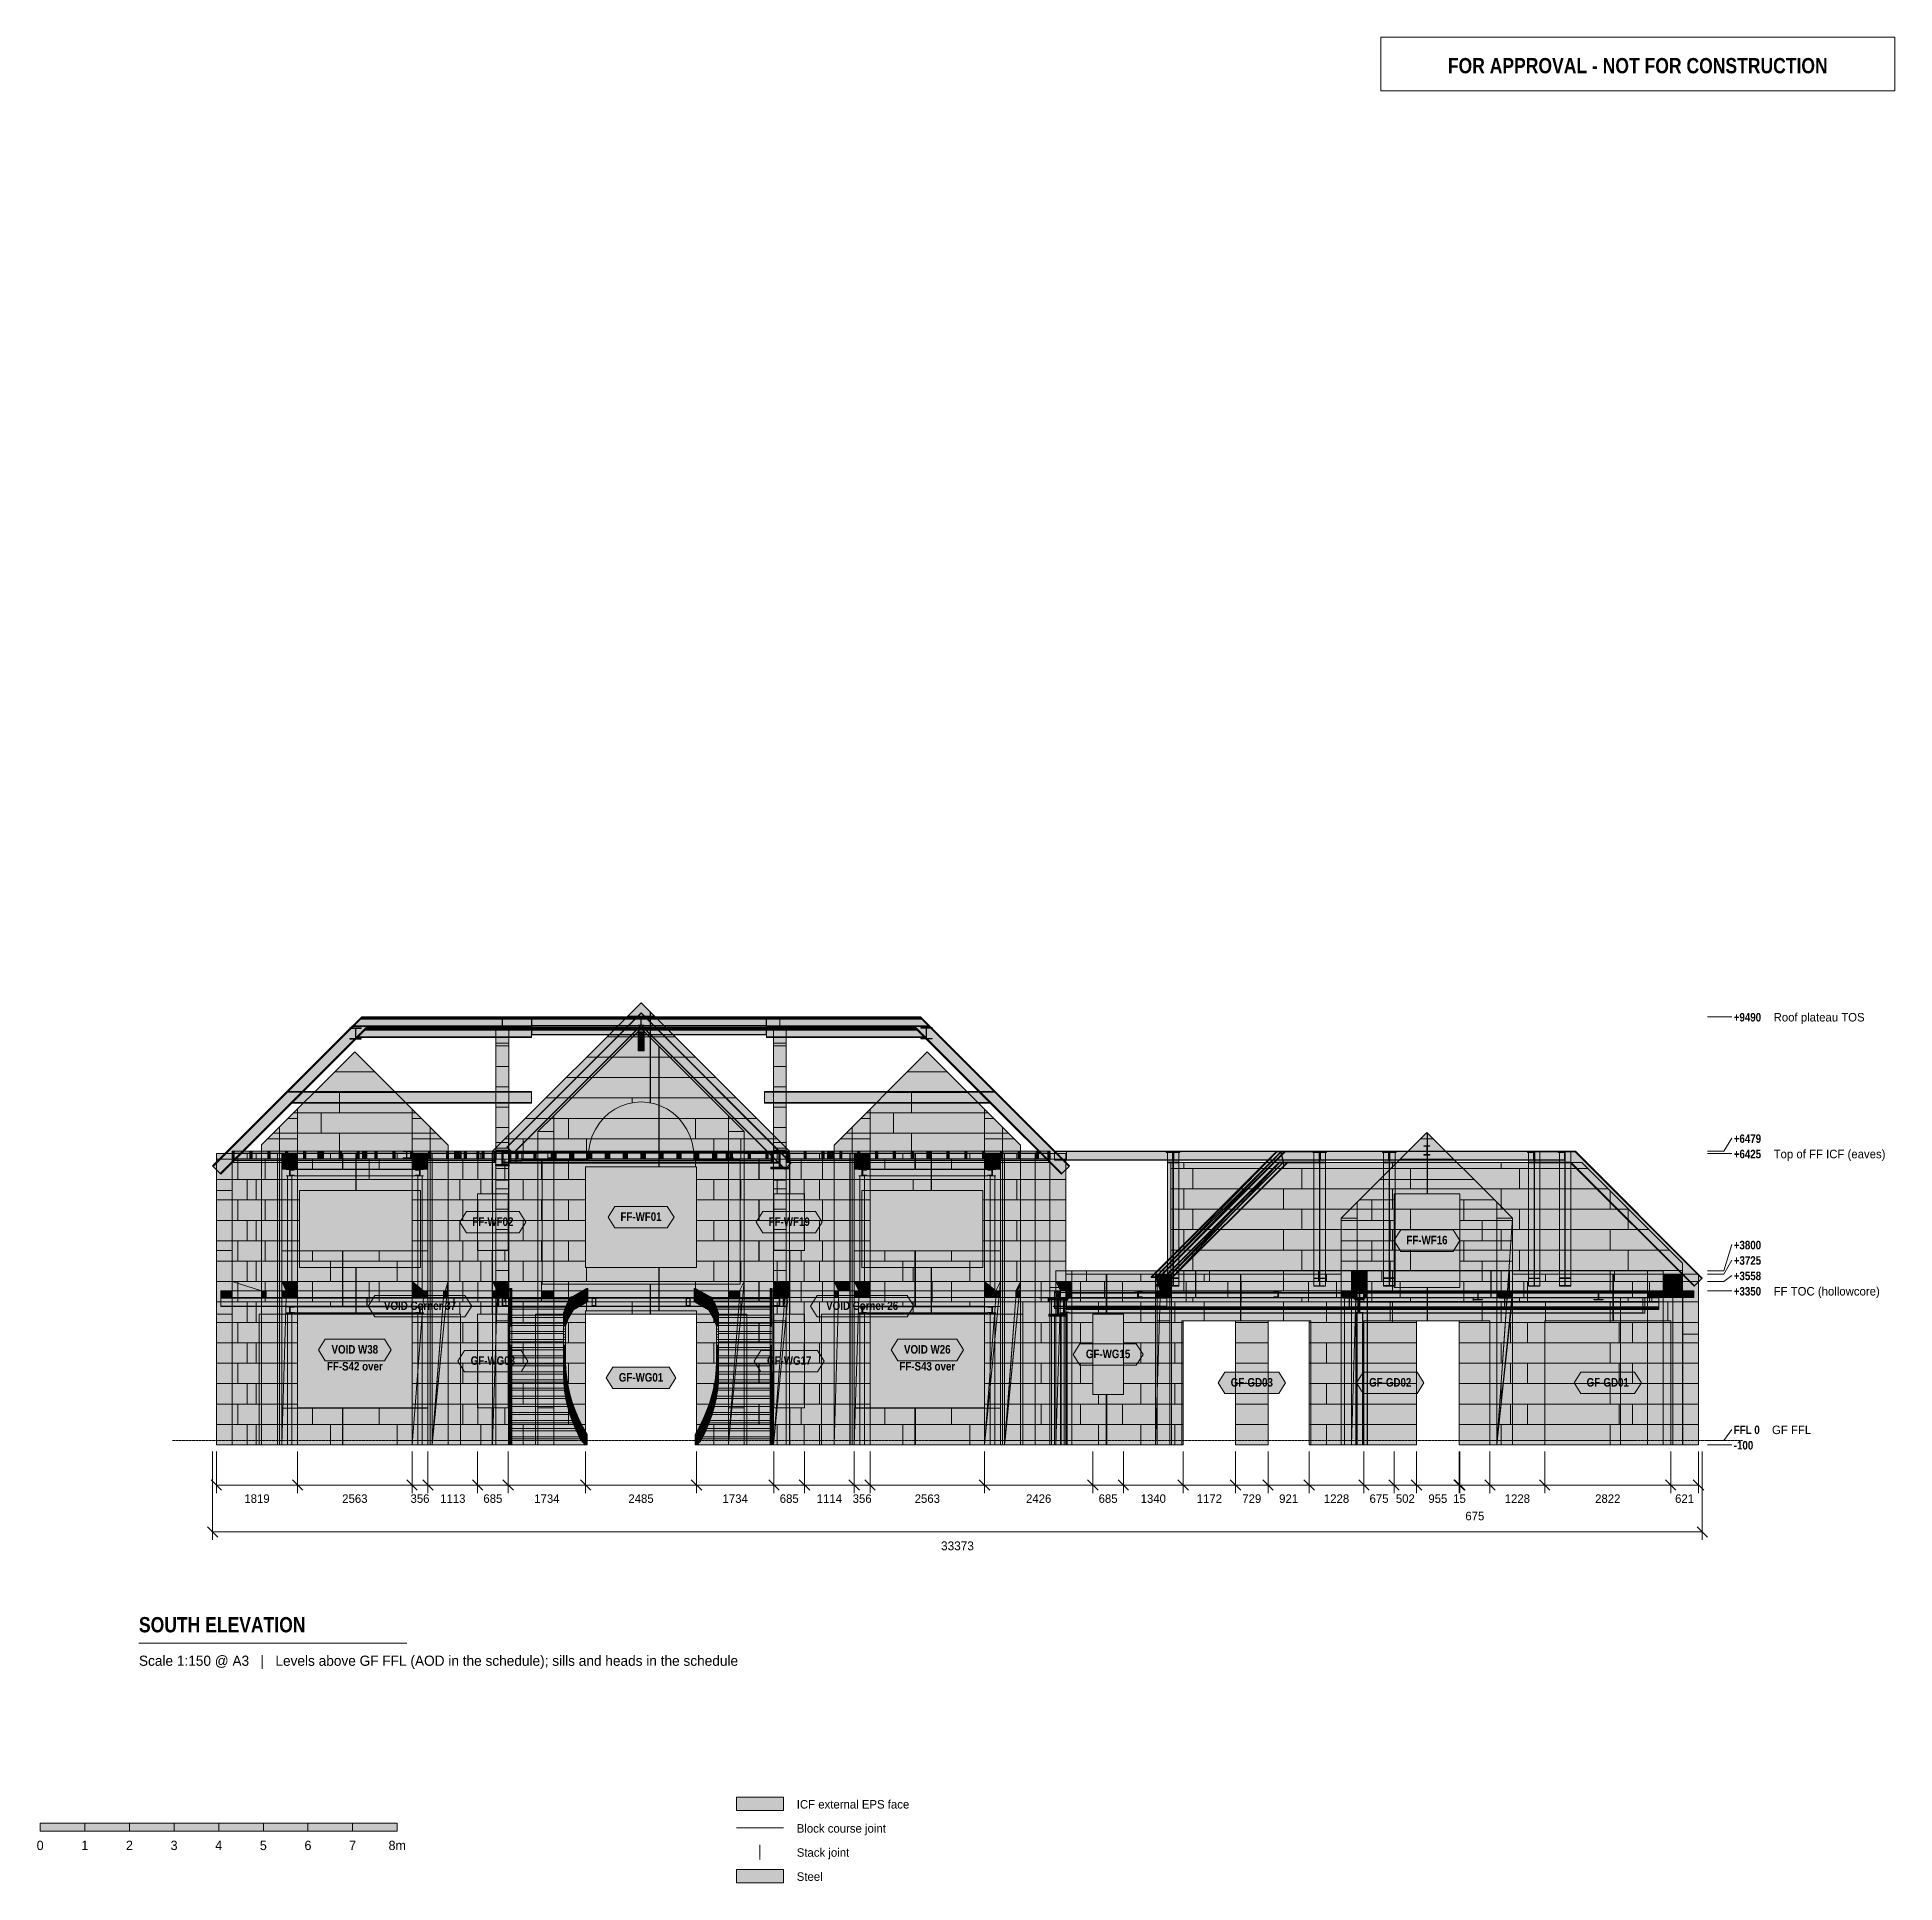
# Model space of a CAD drawing. Header units: millimetres. Extents: x -4051 to 37566, y -9915 to 31440.
import ezdxf
from ezdxf.enums import TextEntityAlignment as Align

# ---------------------------------------------------------------- set-up
doc = ezdxf.new("R2010")
doc.units = ezdxf.units.MM
doc.linetypes.add('DASHED', pattern=[1.524, 1.27, -0.254])
for name, color, linetype in [('FILL-C_8B9DC1', 7, 'Continuous'), ('FILL-C_91A3C9', 7, 'Continuous'), ('FILL-C_94A7CD', 7, 'Continuous'), ('FILL-C_95A8CE', 7, 'Continuous'), ('FILL-C_9CB0D8', 7, 'Continuous'), ('FILL-C_9EB2DB', 7, 'Continuous'), ('FILL-C_BFAC87', 7, 'Continuous'), ('FILL-C_C0AD88', 7, 'Continuous'), ('FILL-C_C1AE89', 7, 'Continuous'), ('FILL-C_C2AF8A', 7, 'Continuous'), ('FILL-C_C3B18B', 7, 'Continuous'), ('FILL-C_C4B18B', 7, 'Continuous'), ('FILL-C_C6B38C', 7, 'Continuous'), ('FILL-C_C7B48D', 7, 'Continuous'), ('FILL-C_C8B58E', 7, 'Continuous'), ('FILL-C_C9B58E', 7, 'Continuous'), ('FILL-C_CAB68F', 7, 'Continuous'), ('FILL-C_CBB790', 7, 'Continuous'), ('FILL-C_CCB991', 7, 'Continuous'), ('FILL-C_CDB991', 7, 'Continuous'), ('FILL-C_CEBA92', 7, 'Continuous'), ('FILL-C_CFBB93', 7, 'Continuous'), ('FILL-C_D0BC93', 7, 'Continuous'), ('FILL-C_D1BC94', 7, 'Continuous'), ('FILL-C_D4BF96', 7, 'Continuous'), ('FILL-C_D4C096', 7, 'Continuous'), ('FILL-C_D4C097', 7, 'Continuous'), ('FILL-C_D5C097', 7, 'Continuous'), ('FILL-C_D5C197', 7, 'Continuous'), ('FILL-C_D6C198', 7, 'Continuous'), ('FILL-C_D6C298', 7, 'Continuous'), ('FILL-C_D7C299', 7, 'Continuous'), ('FILL-C_D8C399', 7, 'Continuous'), ('FILL-C_D9C49A', 7, 'Continuous'), ('FILL-C_DAC59A', 7, 'Continuous'), ('FILL-C_DEC89D', 7, 'Continuous'), ('FILL-EPS', 7, 'Continuous'), ('FILL-INK', 7, 'Continuous'), ('FILL-TIMBER', 7, 'Continuous'), ('FILL-WHITE', 7, 'Continuous'), ('LINE-C_2E8C94', 7, 'Continuous'), ('LINE-C_337880', 7, 'Continuous'), ('LINE-INK', 7, 'Continuous'), ('LINE-RED', 7, 'Continuous'), ('LINE-STEEL', 7, 'Continuous'), ('LINE-STEEL-DASH', 7, 'DASHED'), ('LINE-TEAL_DK', 7, 'Continuous'), ('LINE-TEAL_DK-DASH', 7, 'DASHED'), ('LINE-TIMBER_DK', 7, 'Continuous'), ('TEXT-C_9E1A1A', 7, 'Continuous'), ('TEXT-INK', 7, 'Continuous'), ('TEXT-RED', 7, 'Continuous'), ('TEXT-STEEL', 7, 'Continuous'), ('TEXT-STEEL_GREY', 7, 'Continuous'), ('TEXT-TEAL_DK', 7, 'Continuous')]:
    doc.layers.add(name, color=color, linetype=linetype)
doc.styles.add('OpenSansCondensed-Bold', font='OpenSansCondensed-Bold.ttf')

msp = doc.modelspace()

# ---------------------------------------------------------------- texts
at = {"layer": 'TEXT-C_9E1A1A', "style": 'OpenSansCondensed-Bold'}
for s, p in [('FF-S42 over', (3065, 1565)), ('FF-S43 over', (15890, 1565))]:
    msp.add_text(s, height=190.5, dxfattribs=at).set_placement(p, align=Align.CENTER)
at = {"layer": 'TEXT-INK'}
for s, height, p in [('1819', 190.5, (874, -1401)), ('2563', 190.5, (3066, -1401)), ('356', 190.5, (4525, -1401)), ('1113', 190.5, (5260, -1401)), ('685', 190.5, (6158, -1401)), ('1734', 190.5, (7368, -1401)), ('2485', 190.5, (9477, -1401)), ('1734', 190.5, (11587, -1401)), ('685', 190.5, (12797, -1401)), ('1114', 190.5, (13696, -1401)), ('356', 190.5, (14431, -1401)), ('2563', 190.5, (15891, -1401)), ('2426', 190.5, (18385, -1401)), ('685', 190.5, (19940, -1401)), ('1340', 190.5, (20953, -1401)), ('1172', 190.5, (22209, -1401)), ('729', 190.5, (23159, -1401)), ('921', 190.5, (23985, -1401)), ('1228', 190.5, (25059, -1401)), ('675', 190.5, (26010, -1401)), ('502', 190.5, (26599, -1401)), ('955', 190.5, (27328, -1401)), ('15', 190.5, (27812, -1401)), ('1228', 190.5, (29109, -1401)), ('2822', 190.5, (31134, -1401)), ('621', 190.5, (32855, -1401)), ('675', 190.5, (28157, -1791)), ('33373', 198.1, (16566, -2462)), ('0', 210, (-3984, -9180)), ('1', 210, (-2984, -9180)), ('2', 210, (-1984, -9180)), ('3', 210, (-984, -9180)), ('4', 210, (16, -9180)), ('5', 210, (1016, -9180)), ('6', 210, (2016, -9180)), ('7', 210, (3016, -9180)), ('8m', 209.5, (4016, -9180))]:
    msp.add_text(s, height=height, dxfattribs=at).set_placement(p, align=Align.CENTER)
at = {"layer": 'TEXT-INK', "style": 'OpenSansCondensed-Bold'}
msp.add_text('SOUTH ELEVATION', height=342.9, dxfattribs=at).set_placement((-1771, -4302))
at = {"layer": 'TEXT-INK'}
for s, p in [('ICF external EPS face', (12966, -8250)), ('Block course joint', (12966, -8790)), ('Stack joint', (12966, -9330)), ('Steel', (12966, -9870))]:
    msp.add_text(s, height=190.5, dxfattribs=at).set_placement(p)
at = {"layer": 'TEXT-RED', "style": 'OpenSansCondensed-Bold'}
msp.add_text('FOR APPROVAL - NOT FOR CONSTRUCTION', height=342.9, dxfattribs=at).set_placement((31806, 30630), align=Align.CENTER)
at = {"layer": 'TEXT-STEEL', "style": 'OpenSansCondensed-Bold'}
for s, p in [('+9490', (33957, 9385)), ('+6479', (33957, 6665)), ('+6425', (33957, 6320)), ('+3800', (33957, 4280)), ('+3725', (33957, 3935)), ('+3558', (33957, 3590)), ('+3350', (33957, 3245)), ('FFL 0', (33957, 140)), ('-100', (33957, -205))]:
    msp.add_text(s, height=190.5, dxfattribs=at).set_placement(p)
at = {"layer": 'TEXT-STEEL'}
for s, p in [('Roof plateau TOS', (34850, 9385)), ('Top of FF ICF (eaves)', (34850, 6320)), ('FF TOC (hollowcore)', (34850, 3245)), ('GF FFL', (34814, 140))]:
    msp.add_text(s, height=190.5, dxfattribs=at).set_placement(p)
at = {"layer": 'TEXT-STEEL_GREY'}
msp.add_text('Scale 1:150 @ A3   |   Levels above GF FFL (AOD in the schedule); sills and heads in the schedule', height=228.6, dxfattribs=at).set_placement((-1771, -5052))
at = {"layer": 'TEXT-TEAL_DK', "style": 'OpenSansCondensed-Bold'}
for s, p in [('FF-WF02', (6158, 4805)), ('FF-WF01', (9477, 4918)), ('FF-WF19', (12797, 4805)), ('FF-WF16', (27084, 4392)), ('VOID Corner 37', (4525, 2922)), ('VOID Corner 26', (14431, 2922)), ('VOID W38', (3065, 1943)), ('VOID W26', (15890, 1943)), ('GF-WG03', (6158, 1692)), ('GF-WG17', (12797, 1692)), ('GF-WG15', (19940, 1842)), ('GF-WG01', (9477, 1317)), ('GF-GD03', (23160, 1205)), ('GF-GD02', (26261, 1205)), ('GF-GD01', (31134, 1205))]:
    msp.add_text(s, height=190.5, dxfattribs=at).set_placement(p, align=Align.CENTER)

# ---------------------------------------------------------------- hatches: boundary and pattern name
at = {"layer": 'FILL-C_8B9DC1', "true_color": 0x8b9dc1}
h = msp.add_hatch(color=256, dxfattribs=at)
h.dxf.hatch_style = 1
h.paths.add_polyline_path([(21085, 3663), (20904, 3663), (23720, 6479), (23720, 6479), (23901, 6479)])
h = msp.add_hatch(color=256, dxfattribs=at)
h.dxf.hatch_style = 1
h.paths.add_polyline_path([(20911, 3649), (23724, 6462), (20998, 3649)])
h = msp.add_hatch(color=256, dxfattribs=at)
h.dxf.hatch_style = 1
h.paths.add_polyline_path([(20998, 3649), (23724, 6462), (23811, 6462)])
h = msp.add_hatch(color=256, dxfattribs=at)
h.dxf.hatch_style = 1
h.paths.add_polyline_path([(21005, 3649), (23818, 6462), (21092, 3649)])
h = msp.add_hatch(color=256, dxfattribs=at)
h.dxf.hatch_style = 1
h.paths.add_polyline_path([(21092, 3649), (23818, 6462), (23905, 6462)])
h = msp.add_hatch(color=256, dxfattribs=at)
h.dxf.hatch_style = 1
h.paths.add_polyline_path([(23774, 6236), (21090, 3465), (21003, 3465)])
h = msp.add_hatch(color=256, dxfattribs=at)
h.dxf.hatch_style = 1
h.paths.add_polyline_path([(21192, 3451), (21010, 3451), (23778, 6219)])
h = msp.add_hatch(color=256, dxfattribs=at)
h.dxf.hatch_style = 1
h.paths.add_polyline_path([(21090, 3465), (23774, 6236), (23861, 6236)])
h = msp.add_hatch(color=256, dxfattribs=at)
h.dxf.hatch_style = 1
h.paths.add_polyline_path([(21185, 3465), (21098, 3465), (23869, 6236), (23956, 6236)])
h = msp.add_hatch(color=256, dxfattribs=at)
h.dxf.hatch_style = 1
h.paths.add_polyline_path([(21192, 3451), (23778, 6219), (23960, 6219)])
at = {"layer": 'FILL-C_91A3C9', "true_color": 0x91a3c9}
h = msp.add_hatch(color=256, dxfattribs=at)
h.dxf.hatch_style = 1
h.paths.add_polyline_path([(20911, 3649), (20904, 3663), (21085, 3663), (21092, 3649), (21005, 3649), (21098, 3465), (21090, 3465), (21090, 3465), (21090, 3465), (21010, 3451), (21003, 3465), (21090, 3465), (20998, 3649)])
h = msp.add_hatch(color=256, dxfattribs=at)
h.dxf.hatch_style = 1
h.paths.add_polyline_path([(21010, 3451), (21089, 3465), (21089, 3465), (21090, 3465), (21185, 3465), (21192, 3451)])
h = msp.add_hatch(color=256, dxfattribs=at)
h.dxf.hatch_style = 1
h.paths.add_polyline_path([(21085, 3663), (21085, 3663), (21087, 3663), (21087, 3663), (21087, 3663)])
at = {"layer": 'FILL-C_94A7CD', "true_color": 0x94a7cd}
h = msp.add_hatch(color=256, dxfattribs=at)
h.dxf.hatch_style = 1
h.paths.add_polyline_path([(23718, 6479), (23718, 6479), (23718, 6479), (23718, 6479), (23720, 6479), (23720, 6479), (23720, 6479), (23810, 6479), (23901, 6479), (23901, 6479), (23901, 6479), (23905, 6462), (23905, 6462), (23905, 6462), (23905, 6462), (23818, 6462), (23818, 6462), (23777, 6469), (23777, 6468), (23811, 6462), (23811, 6462), (23724, 6462), (23720, 6479)])
h = msp.add_hatch(color=256, dxfattribs=at)
h.dxf.hatch_style = 1
h.paths.add_polyline_path([(23720, 6479), (23810, 6463), (23810, 6463), (23818, 6462), (23818, 6462), (23869, 6236), (23861, 6236), (23811, 6462)])
h = msp.add_hatch(color=256, dxfattribs=at)
h.dxf.hatch_style = 1
h.paths.add_polyline_path([(23811, 6462), (23811, 6462), (23818, 6462), (23869, 6236), (23869, 6236), (23869, 6236), (23861, 6236), (23811, 6460)])
h = msp.add_hatch(color=256, dxfattribs=at)
h.dxf.hatch_style = 1
h.paths.add_polyline_path([(23774, 6236), (23774, 6236), (23861, 6236), (23861, 6236), (23861, 6236), (23956, 6236), (23960, 6219), (23960, 6219), (23960, 6219), (23960, 6219), (23960, 6219), (23869, 6219), (23778, 6219), (23777, 6224), (23774, 6236), (23774, 6236)])
at = {"layer": 'FILL-C_95A8CE', "true_color": 0x95a8ce}
h = msp.add_hatch(color=256, dxfattribs=at)
h.dxf.hatch_style = 1
h.paths.add_polyline_path([(9411, 9006), (9411, 9012), (9475, 9012), (9475, 9144), (9411, 9144), (9411, 9150), (9545, 9150), (9545, 9144), (9481, 9144), (9481, 9012), (9545, 9012), (9545, 9006)])
h = msp.add_hatch(color=256, dxfattribs=at)
h.dxf.hatch_style = 1
h.paths.add_polyline_path([(9411, 9150), (9411, 9150), (9545, 9150), (9545, 8933), (9545, 8933), (9545, 8933), (9411, 8933), (9411, 9150)])
h = msp.add_hatch(color=256, dxfattribs=at)
h.dxf.hatch_style = 1
h.paths.add_polyline_path([(9411, 8925), (9411, 8925), (9411, 8925), (9411, 9144), (9475, 9144), (9475, 9144), (9475, 9144), (9475, 8925)])
h = msp.add_hatch(color=256, dxfattribs=at)
h.dxf.hatch_style = 1
h.paths.add_polyline_path([(9411, 9012), (9475, 9012), (9475, 8737), (9411, 8737)])
h = msp.add_hatch(color=256, dxfattribs=at)
h.dxf.hatch_style = 1
h.paths.add_polyline_path([(9411, 8729), (9411, 8729), (9411, 9006), (9545, 9006), (9545, 9006), (9545, 8729)])
h = msp.add_hatch(color=256, dxfattribs=at)
h.dxf.hatch_style = 1
h.paths.add_polyline_path([(9481, 8925), (9481, 8925), (9481, 8925), (9481, 9144), (9545, 9144), (9545, 9144), (9545, 9144), (9545, 8925)])
h = msp.add_hatch(color=256, dxfattribs=at)
h.dxf.hatch_style = 1
h.paths.add_polyline_path([(9481, 9012), (9545, 9012), (9545, 8737), (9481, 8737)])
h = msp.add_hatch(color=256, dxfattribs=at)
h.dxf.hatch_style = 1
h.paths.add_polyline_path([(9545, 9150), (9546, 9150), (9546, 9150), (9546, 9150), (9546, 9150)])
h = msp.add_hatch(color=256, dxfattribs=at)
h.dxf.hatch_style = 1
h.paths.add_polyline_path([(20904, 3663), (20904, 3663), (23720, 6479), (23724, 6462), (23724, 6462), (20911, 3649)])
h = msp.add_hatch(color=256, dxfattribs=at)
h.dxf.hatch_style = 1
h.paths.add_polyline_path([(21090, 3465), (20998, 3649), (23811, 6462), (23861, 6236)])
h = msp.add_hatch(color=256, dxfattribs=at)
h.dxf.hatch_style = 1
h.paths.add_polyline_path([(21098, 3465), (21005, 3649), (23818, 6462), (23869, 6236)])
h = msp.add_hatch(color=256, dxfattribs=at)
h.dxf.hatch_style = 1
h.paths.add_polyline_path([(21085, 3663), (21085, 3663), (23901, 6479), (23905, 6462), (23905, 6462), (21092, 3649), (21085, 3663)])
h = msp.add_hatch(color=256, dxfattribs=at)
h.dxf.hatch_style = 1
h.paths.add_polyline_path([(21270, 3642), (21270, 6479), (21526, 6479), (21526, 3642)])
h = msp.add_hatch(color=256, dxfattribs=at)
h.dxf.hatch_style = 1
h.paths.add_polyline_path([(21270, 6462), (21393, 6462), (21393, 3630), (21270, 3630)])
h = msp.add_hatch(color=256, dxfattribs=at)
h.dxf.hatch_style = 1
h.paths.add_polyline_path([(21403, 6462), (21526, 6462), (21526, 3630), (21403, 3630)])
h = msp.add_hatch(color=256, dxfattribs=at)
h.dxf.hatch_style = 1
h.paths.add_polyline_path([(23720, 6479), (24579, 6479), (23724, 6462)])
h = msp.add_hatch(color=256, dxfattribs=at)
h.dxf.hatch_style = 1
h.paths.add_polyline_path([(23724, 6462), (24579, 6479), (24579, 6462)])
h = msp.add_hatch(color=256, dxfattribs=at)
h.dxf.hatch_style = 1
h.paths.add_polyline_path([(23861, 6236), (23811, 6462), (24666, 6462), (24666, 6236)])
h = msp.add_hatch(color=256, dxfattribs=at)
h.dxf.hatch_style = 1
h.paths.add_polyline_path([(23869, 6236), (23869, 6236), (23818, 6462), (24674, 6462), (24674, 6236)])
h = msp.add_hatch(color=256, dxfattribs=at)
h.dxf.hatch_style = 1
h.paths.add_polyline_path([(24761, 6479), (23905, 6462), (23901, 6479)])
h = msp.add_hatch(color=256, dxfattribs=at)
h.dxf.hatch_style = 1
h.paths.add_polyline_path([(23905, 6462), (24761, 6479), (24761, 6462)])
h = msp.add_hatch(color=256, dxfattribs=at)
h.dxf.hatch_style = 1
h.paths.add_polyline_path([(24553, 3635), (24553, 3635), (24553, 6479), (24809, 6479), (24809, 6479), (24809, 3635)])
h = msp.add_hatch(color=256, dxfattribs=at)
h.dxf.hatch_style = 1
h.paths.add_polyline_path([(24553, 6462), (24676, 6462), (24676, 3623), (24676, 3623), (24553, 3623), (24553, 6462)])
h = msp.add_hatch(color=256, dxfattribs=at)
h.dxf.hatch_style = 1
h.paths.add_polyline_path([(24579, 6462), (24761, 6479), (24666, 6462)])
h = msp.add_hatch(color=256, dxfattribs=at)
h.dxf.hatch_style = 1
h.paths.add_polyline_path([(24674, 6462), (24755, 6478), (24755, 6478), (24579, 6462), (24579, 6479), (24761, 6479), (24761, 6462)])
h = msp.add_hatch(color=256, dxfattribs=at)
h.dxf.hatch_style = 1
h.paths.add_polyline_path([(24666, 6236), (24666, 6236), (24666, 6462), (24674, 6462), (24674, 6462), (24674, 6236)])
h = msp.add_hatch(color=256, dxfattribs=at)
h.dxf.hatch_style = 1
h.paths.add_polyline_path([(24686, 6462), (24809, 6462), (24809, 3623), (24809, 3623), (24686, 3623), (24686, 6462)])
h = msp.add_hatch(color=256, dxfattribs=at)
h.dxf.hatch_style = 1
h.paths.add_polyline_path([(26112, 3642), (26112, 6479), (26368, 6479), (26368, 3642)])
h = msp.add_hatch(color=256, dxfattribs=at)
h.dxf.hatch_style = 1
h.paths.add_polyline_path([(26112, 6462), (26235, 6462), (26235, 3630), (26112, 3630)])
h = msp.add_hatch(color=256, dxfattribs=at)
h.dxf.hatch_style = 1
h.paths.add_polyline_path([(26245, 6462), (26368, 6462), (26368, 3630), (26245, 3630)])
h = msp.add_hatch(color=256, dxfattribs=at)
h.dxf.hatch_style = 1
h.paths.add_polyline_path([(29360, 3635), (29360, 3635), (29360, 6479), (29616, 6479), (29616, 6479), (29616, 3635)])
h = msp.add_hatch(color=256, dxfattribs=at)
h.dxf.hatch_style = 1
h.paths.add_polyline_path([(29360, 6462), (29483, 6462), (29483, 3623), (29483, 3623), (29360, 3623), (29360, 6462)])
h = msp.add_hatch(color=256, dxfattribs=at)
h.dxf.hatch_style = 1
h.paths.add_polyline_path([(29493, 6462), (29616, 6462), (29616, 3623), (29616, 3623), (29493, 3623), (29493, 6462)])
h = msp.add_hatch(color=256, dxfattribs=at)
h.dxf.hatch_style = 1
h.paths.add_polyline_path([(30050, 3642), (30050, 6479), (30306, 6479), (30306, 3642)])
h = msp.add_hatch(color=256, dxfattribs=at)
h.dxf.hatch_style = 1
h.paths.add_polyline_path([(30050, 6462), (30173, 6462), (30173, 3630), (30050, 3630)])
h = msp.add_hatch(color=256, dxfattribs=at)
h.dxf.hatch_style = 1
h.paths.add_polyline_path([(30183, 6462), (30306, 6462), (30306, 3630), (30183, 3630)])
h = msp.add_hatch(color=256, dxfattribs=at)
h.dxf.hatch_style = 1
h.paths.add_polyline_path([(21010, 3451), (21003, 3465), (23774, 6236)])
h = msp.add_hatch(color=256, dxfattribs=at)
h.dxf.hatch_style = 1
h.paths.add_polyline_path([(21010, 3451), (23774, 6236), (23778, 6219)])
h = msp.add_hatch(color=256, dxfattribs=at)
h.dxf.hatch_style = 1
h.paths.add_polyline_path([(23956, 6236), (21192, 3451), (21185, 3465)])
h = msp.add_hatch(color=256, dxfattribs=at)
h.dxf.hatch_style = 1
h.paths.add_polyline_path([(21192, 3451), (23956, 6236), (23960, 6219)])
h = msp.add_hatch(color=256, dxfattribs=at)
h.dxf.hatch_style = 1
h.paths.add_polyline_path([(21270, 6236), (21393, 6236), (21393, 3470), (21270, 3470)])
h = msp.add_hatch(color=256, dxfattribs=at)
h.dxf.hatch_style = 1
h.paths.add_polyline_path([(21270, 3458), (21270, 3458), (21270, 6219), (21526, 6219), (21526, 6219), (21526, 3458)])
h = msp.add_hatch(color=256, dxfattribs=at)
h.dxf.hatch_style = 1
h.paths.add_polyline_path([(21403, 6236), (21526, 6236), (21526, 3470), (21403, 3470)])
h = msp.add_hatch(color=256, dxfattribs=at)
h.dxf.hatch_style = 1
h.paths.add_polyline_path([(23774, 6236), (24579, 6236), (23778, 6219)])
h = msp.add_hatch(color=256, dxfattribs=at)
h.dxf.hatch_style = 1
h.paths.add_polyline_path([(23778, 6219), (24579, 6236), (24579, 6219)])
h = msp.add_hatch(color=256, dxfattribs=at)
h.dxf.hatch_style = 1
h.paths.add_polyline_path([(23960, 6219), (23960, 6219), (23960, 6219), (23956, 6236), (24761, 6236), (24761, 6219), (23960, 6219)])
h = msp.add_hatch(color=256, dxfattribs=at)
h.dxf.hatch_style = 1
h.paths.add_polyline_path([(24553, 6236), (24676, 6236), (24676, 3463), (24553, 3463)])
h = msp.add_hatch(color=256, dxfattribs=at)
h.dxf.hatch_style = 1
h.paths.add_polyline_path([(24553, 3451), (24553, 3451), (24553, 6219), (24809, 6219), (24809, 6219), (24809, 3451)])
h = msp.add_hatch(color=256, dxfattribs=at)
h.dxf.hatch_style = 1
h.paths.add_polyline_path([(24579, 6219), (24579, 6236), (24761, 6236), (24761, 6219)])
h = msp.add_hatch(color=256, dxfattribs=at)
h.dxf.hatch_style = 1
h.paths.add_polyline_path([(24686, 6236), (24809, 6236), (24809, 3463), (24686, 3463)])
h = msp.add_hatch(color=256, dxfattribs=at)
h.dxf.hatch_style = 1
h.paths.add_polyline_path([(26112, 6236), (26235, 6236), (26235, 3470), (26112, 3470)])
h = msp.add_hatch(color=256, dxfattribs=at)
h.dxf.hatch_style = 1
h.paths.add_polyline_path([(26112, 3458), (26112, 3458), (26112, 6219), (26368, 6219), (26368, 6219), (26368, 3458)])
h = msp.add_hatch(color=256, dxfattribs=at)
h.dxf.hatch_style = 1
h.paths.add_polyline_path([(26245, 6236), (26368, 6236), (26368, 3470), (26245, 3470)])
h = msp.add_hatch(color=256, dxfattribs=at)
h.dxf.hatch_style = 1
h.paths.add_polyline_path([(29360, 6236), (29483, 6236), (29483, 3463), (29360, 3463)])
h = msp.add_hatch(color=256, dxfattribs=at)
h.dxf.hatch_style = 1
h.paths.add_polyline_path([(29360, 3451), (29360, 3451), (29360, 6219), (29616, 6219), (29616, 6219), (29616, 3451)])
h = msp.add_hatch(color=256, dxfattribs=at)
h.dxf.hatch_style = 1
h.paths.add_polyline_path([(29493, 6236), (29616, 6236), (29616, 3463), (29493, 3463)])
h = msp.add_hatch(color=256, dxfattribs=at)
h.dxf.hatch_style = 1
h.paths.add_polyline_path([(30050, 6236), (30173, 6236), (30173, 3470), (30050, 3470)])
h = msp.add_hatch(color=256, dxfattribs=at)
h.dxf.hatch_style = 1
h.paths.add_polyline_path([(30050, 3458), (30050, 3458), (30050, 6219), (30306, 6219), (30306, 6219), (30306, 3458)])
h = msp.add_hatch(color=256, dxfattribs=at)
h.dxf.hatch_style = 1
h.paths.add_polyline_path([(30183, 6236), (30306, 6236), (30306, 3470), (30183, 3470)])
h = msp.add_hatch(color=256, dxfattribs=at)
h.dxf.hatch_style = 1
h.paths.add_polyline_path([(21270, 3458), (21270, 3470), (21393, 3470), (21393, 3630), (21270, 3630), (21270, 3642), (21526, 3642), (21526, 3630), (21403, 3630), (21403, 3470), (21526, 3470), (21526, 3458)])
h = msp.add_hatch(color=256, dxfattribs=at)
h.dxf.hatch_style = 1
h.paths.add_polyline_path([(21526, 3642), (21526, 3642), (21528, 3642), (21528, 3642), (21528, 3642)])
h = msp.add_hatch(color=256, dxfattribs=at)
h.dxf.hatch_style = 1
h.paths.add_polyline_path([(24551, 3635), (24552, 3635), (24553, 3635), (24809, 3635), (24809, 3623), (24686, 3623), (24686, 3463), (24809, 3463), (24809, 3451), (24553, 3451), (24553, 3463), (24676, 3463), (24676, 3623), (24553, 3623), (24553, 3635), (24551, 3635), (24551, 3635)])
h = msp.add_hatch(color=256, dxfattribs=at)
h.dxf.hatch_style = 1
h.paths.add_polyline_path([(26112, 3458), (26112, 3470), (26235, 3470), (26235, 3630), (26112, 3630), (26112, 3642), (26368, 3642), (26368, 3630), (26245, 3630), (26245, 3470), (26368, 3470), (26368, 3458)])
h = msp.add_hatch(color=256, dxfattribs=at)
h.dxf.hatch_style = 1
h.paths.add_polyline_path([(26368, 3642), (26368, 3642), (26370, 3642), (26370, 3642), (26370, 3642)])
h = msp.add_hatch(color=256, dxfattribs=at)
h.dxf.hatch_style = 1
h.paths.add_polyline_path([(29358, 3635), (29359, 3635), (29360, 3635), (29616, 3635), (29616, 3623), (29493, 3623), (29493, 3463), (29616, 3463), (29616, 3451), (29360, 3451), (29360, 3463), (29483, 3463), (29483, 3623), (29360, 3623), (29360, 3635), (29358, 3635), (29358, 3635)])
h = msp.add_hatch(color=256, dxfattribs=at)
h.dxf.hatch_style = 1
h.paths.add_polyline_path([(30050, 3458), (30050, 3470), (30173, 3470), (30173, 3630), (30050, 3630), (30050, 3642), (30306, 3642), (30306, 3630), (30183, 3630), (30183, 3470), (30306, 3470), (30306, 3458)])
h = msp.add_hatch(color=256, dxfattribs=at)
h.dxf.hatch_style = 1
h.paths.add_polyline_path([(30306, 3642), (30306, 3642), (30308, 3642), (30308, 3642), (30308, 3642)])
h = msp.add_hatch(color=256, dxfattribs=at)
h.dxf.hatch_style = 1
h.paths.add_polyline_path([(6202, 3008), (6202, 3008), (6202, 3008), (6271, 3008), (6271, 3189), (6202, 3189), (6202, 3200), (6202, 3200), (6202, 3200), (6202, 3200), (6346, 3200), (6346, 3200), (6346, 3189), (6277, 3189), (6277, 3008), (6346, 3008), (6346, 2997), (6346, 2997), (6202, 2997), (6202, 3008)])
h = msp.add_hatch(color=256, dxfattribs=at)
h.dxf.hatch_style = 1
h.paths.add_polyline_path([(6202, 3200), (8311, 3200), (8311, 3189), (8311, 3189), (6202, 3189), (6202, 3200)])
h = msp.add_hatch(color=256, dxfattribs=at)
h.dxf.hatch_style = 1
h.paths.add_polyline_path([(6202, 3008), (8311, 3008), (8311, 2997), (8311, 2997), (6202, 2997), (6202, 3008)])
h = msp.add_hatch(color=256, dxfattribs=at)
h.dxf.hatch_style = 1
h.paths.add_polyline_path([(6271, 3008), (6271, 3189), (8381, 3189), (8381, 3177), (8460, 3177), (8460, 3020), (8381, 3020), (8381, 3008), (6271, 3008)])
h = msp.add_hatch(color=256, dxfattribs=at)
h.dxf.hatch_style = 1
h.paths.add_polyline_path([(6277, 3189), (8386, 3189), (8386, 3177), (8466, 3177), (8466, 3020), (8386, 3020), (8386, 3008), (6277, 3008)])
h = msp.add_hatch(color=256, dxfattribs=at)
h.dxf.hatch_style = 1
h.paths.add_polyline_path([(6346, 3200), (6346, 3200), (8455, 3200), (8455, 3189), (6346, 3189)])
h = msp.add_hatch(color=256, dxfattribs=at)
h.dxf.hatch_style = 1
h.paths.add_polyline_path([(6346, 3008), (6346, 3008), (8455, 3008), (8455, 2997), (6346, 2997)])
h = msp.add_hatch(color=256, dxfattribs=at)
h.dxf.hatch_style = 1
h.paths.add_polyline_path([(6346, 2997), (6348, 2997), (6348, 2997), (6348, 2997)])
h = msp.add_hatch(color=256, dxfattribs=at)
h.dxf.hatch_style = 1
h.paths.add_polyline_path([(8311, 2997), (8311, 3008), (8381, 3008), (8381, 3177), (8381, 3189), (8311, 3189), (8311, 3200), (8455, 3200), (8455, 3189), (8386, 3189), (8386, 3020), (8386, 3008), (8455, 3008), (8455, 2997)])
h = msp.add_hatch(color=256, dxfattribs=at)
h.dxf.hatch_style = 1
h.paths.add_polyline_path([(8455, 3200), (8457, 3200), (8457, 3200), (8457, 3200), (8457, 3200)])
h = msp.add_hatch(color=256, dxfattribs=at)
h.dxf.hatch_style = 1
h.paths.add_polyline_path([(8460, 3020), (8460, 3020), (8460, 3177), (8466, 3177), (8466, 3177), (8466, 3020)])
h = msp.add_hatch(color=256, dxfattribs=at)
h.dxf.hatch_style = 1
h.paths.add_polyline_path([(10490, 3020), (10490, 3020), (10490, 3177), (10570, 3177), (10570, 3189), (12679, 3189), (12679, 3189), (12679, 3008), (10570, 3008), (10570, 3008), (10570, 3020), (10490, 3020)])
h = msp.add_hatch(color=256, dxfattribs=at)
h.dxf.hatch_style = 1
h.paths.add_polyline_path([(10490, 3020), (10490, 3020), (10490, 3177), (10496, 3177), (10496, 3177), (10496, 3020)])
h = msp.add_hatch(color=256, dxfattribs=at)
h.dxf.hatch_style = 1
h.paths.add_polyline_path([(10496, 3177), (10575, 3177), (10575, 3189), (12685, 3189), (12685, 3008), (10575, 3008), (10575, 3020), (10496, 3020)])
h = msp.add_hatch(color=256, dxfattribs=at)
h.dxf.hatch_style = 1
h.paths.add_polyline_path([(10501, 3189), (10501, 3200), (12610, 3200), (12610, 3200), (12610, 3189), (10501, 3189)])
h = msp.add_hatch(color=256, dxfattribs=at)
h.dxf.hatch_style = 1
h.paths.add_polyline_path([(10501, 3200), (10575, 3189), (10570, 3189)])
h = msp.add_hatch(color=256, dxfattribs=at)
h.dxf.hatch_style = 1
h.paths.add_polyline_path([(10501, 3200), (10645, 3200), (10575, 3189)])
h = msp.add_hatch(color=256, dxfattribs=at)
h.dxf.hatch_style = 1
h.paths.add_polyline_path([(10570, 3189), (10501, 3189), (10501, 3200)])
h = msp.add_hatch(color=256, dxfattribs=at)
h.dxf.hatch_style = 1
h.paths.add_polyline_path([(10501, 2997), (10501, 3008), (12610, 3008), (12610, 3008), (12610, 2997), (10501, 2997)])
h = msp.add_hatch(color=256, dxfattribs=at)
h.dxf.hatch_style = 1
h.paths.add_polyline_path([(10501, 2997), (10575, 3008), (10645, 3008)])
h = msp.add_hatch(color=256, dxfattribs=at)
h.dxf.hatch_style = 1
h.paths.add_polyline_path([(10501, 2997), (10570, 3008), (10575, 3008)])
h = msp.add_hatch(color=256, dxfattribs=at)
h.dxf.hatch_style = 1
h.paths.add_polyline_path([(10501, 2997), (10501, 3008), (10570, 3008), (10509, 2998), (10509, 2997), (10645, 3008), (10645, 2997)])
h = msp.add_hatch(color=256, dxfattribs=at)
h.dxf.hatch_style = 1
h.paths.add_polyline_path([(10570, 3008), (10570, 3177), (10570, 3177), (10570, 3189), (10575, 3189), (10575, 3189), (10575, 3020), (10575, 3020), (10575, 3008)])
h = msp.add_hatch(color=256, dxfattribs=at)
h.dxf.hatch_style = 1
h.paths.add_polyline_path([(10575, 3189), (10645, 3200), (10645, 3189)])
h = msp.add_hatch(color=256, dxfattribs=at)
h.dxf.hatch_style = 1
h.paths.add_polyline_path([(10645, 3189), (10645, 3200), (12754, 3200), (12754, 3189)])
h = msp.add_hatch(color=256, dxfattribs=at)
h.dxf.hatch_style = 1
h.paths.add_polyline_path([(10645, 2997), (10645, 3008), (12754, 3008), (12754, 2997)])
h = msp.add_hatch(color=256, dxfattribs=at)
h.dxf.hatch_style = 1
h.paths.add_polyline_path([(12679, 3189), (12610, 3189), (12610, 3200), (12754, 3200), (12754, 3189), (12618, 3199), (12618, 3199)])
h = msp.add_hatch(color=256, dxfattribs=at)
h.dxf.hatch_style = 1
h.paths.add_polyline_path([(12610, 3200), (12754, 3189), (12685, 3189)])
h = msp.add_hatch(color=256, dxfattribs=at)
h.dxf.hatch_style = 1
h.paths.add_polyline_path([(12610, 2997), (12610, 3008), (12679, 3008), (12679, 3189), (12679, 3189), (12679, 3189), (12679, 3189), (12685, 3189), (12685, 3008), (12754, 3008), (12754, 2997)])
at = {"layer": 'FILL-C_9CB0D8', "true_color": 0x9cb0d8}
h = msp.add_hatch(color=256, dxfattribs=at)
h.dxf.hatch_style = 1
h.paths.add_polyline_path([(9410, 8933), (9410, 8933), (9410, 8933), (9411, 8933), (9411, 8933)])
h = msp.add_hatch(color=256, dxfattribs=at)
h.dxf.hatch_style = 1
h.paths.add_polyline_path([(9411, 8933), (9545, 8933), (9545, 8925), (9411, 8925)])
h = msp.add_hatch(color=256, dxfattribs=at)
h.dxf.hatch_style = 1
h.paths.add_polyline_path([(9475, 8737), (9475, 8737), (9475, 8925), (9475, 8925), (9481, 8925), (9481, 8925), (9481, 8737), (9481, 8737)])
h = msp.add_hatch(color=256, dxfattribs=at)
h.dxf.hatch_style = 1
h.paths.add_polyline_path([(9545, 8933), (9546, 8933), (9546, 8933), (9546, 8933), (9545, 8933)])
h = msp.add_hatch(color=256, dxfattribs=at)
h.dxf.hatch_style = 1
h.paths.add_polyline_path([(9411, 8729), (9411, 8737), (9545, 8737), (9545, 8729)])
h = msp.add_hatch(color=256, dxfattribs=at)
h.dxf.hatch_style = 1
h.paths.add_polyline_path([(21268, 6479), (21270, 6479), (21270, 6479), (21268, 6479), (21268, 6479)])
h = msp.add_hatch(color=256, dxfattribs=at)
h.dxf.hatch_style = 1
h.paths.add_polyline_path([(21270, 6479), (21526, 6479), (21526, 6462), (21526, 6462), (21526, 6462), (21270, 6462), (21270, 6462), (21270, 6462)])
h = msp.add_hatch(color=256, dxfattribs=at)
h.dxf.hatch_style = 1
h.paths.add_polyline_path([(21270, 6219), (21270, 6219), (21270, 6236), (21270, 6236), (21270, 6236), (21393, 6236), (21393, 6462), (21393, 6462), (21403, 6462), (21403, 6462), (21403, 6236), (21526, 6236), (21526, 6236), (21526, 6236), (21526, 6219), (21526, 6219), (21526, 6219), (21270, 6219)])
h = msp.add_hatch(color=256, dxfattribs=at)
h.dxf.hatch_style = 1
h.paths.add_polyline_path([(21526, 6479), (21526, 6479), (21528, 6479), (21528, 6479), (21528, 6479)])
h = msp.add_hatch(color=256, dxfattribs=at)
h.dxf.hatch_style = 1
h.paths.add_polyline_path([(24551, 6479), (24553, 6479), (24553, 6479), (24551, 6479), (24551, 6479)])
h = msp.add_hatch(color=256, dxfattribs=at)
h.dxf.hatch_style = 1
h.paths.add_polyline_path([(24553, 6479), (24809, 6479), (24809, 6462), (24809, 6462), (24809, 6462), (24553, 6462), (24553, 6462), (24553, 6462)])
h = msp.add_hatch(color=256, dxfattribs=at)
h.dxf.hatch_style = 1
h.paths.add_polyline_path([(24676, 6236), (24676, 6236), (24676, 6462), (24676, 6462), (24686, 6462), (24686, 6462), (24686, 6236), (24686, 6236)])
h = msp.add_hatch(color=256, dxfattribs=at)
h.dxf.hatch_style = 1
h.paths.add_polyline_path([(24809, 6479), (24809, 6479), (24811, 6479), (24811, 6479), (24811, 6479)])
h = msp.add_hatch(color=256, dxfattribs=at)
h.dxf.hatch_style = 1
h.paths.add_polyline_path([(26110, 6479), (26112, 6479), (26112, 6479), (26110, 6479), (26110, 6479)])
h = msp.add_hatch(color=256, dxfattribs=at)
h.dxf.hatch_style = 1
h.paths.add_polyline_path([(26112, 6479), (26368, 6479), (26368, 6462), (26368, 6462), (26368, 6462), (26112, 6462), (26112, 6462), (26112, 6462)])
h = msp.add_hatch(color=256, dxfattribs=at)
h.dxf.hatch_style = 1
h.paths.add_polyline_path([(26112, 6219), (26112, 6219), (26112, 6236), (26112, 6236), (26112, 6236), (26235, 6236), (26235, 6462), (26235, 6462), (26245, 6462), (26245, 6462), (26245, 6236), (26368, 6236), (26368, 6236), (26368, 6236), (26368, 6219), (26368, 6219), (26368, 6219), (26112, 6219)])
h = msp.add_hatch(color=256, dxfattribs=at)
h.dxf.hatch_style = 1
h.paths.add_polyline_path([(26368, 6479), (26368, 6479), (26370, 6479), (26370, 6479), (26370, 6479)])
h = msp.add_hatch(color=256, dxfattribs=at)
h.dxf.hatch_style = 1
h.paths.add_polyline_path([(29358, 6479), (29360, 6479), (29360, 6479), (29358, 6479), (29358, 6479)])
h = msp.add_hatch(color=256, dxfattribs=at)
h.dxf.hatch_style = 1
h.paths.add_polyline_path([(29360, 6479), (29616, 6479), (29616, 6462), (29616, 6462), (29616, 6462), (29360, 6462), (29360, 6462), (29360, 6462)])
h = msp.add_hatch(color=256, dxfattribs=at)
h.dxf.hatch_style = 1
h.paths.add_polyline_path([(29483, 6236), (29483, 6236), (29483, 6462), (29483, 6462), (29493, 6462), (29493, 6462), (29493, 6236), (29493, 6236)])
h = msp.add_hatch(color=256, dxfattribs=at)
h.dxf.hatch_style = 1
h.paths.add_polyline_path([(29616, 6479), (29616, 6479), (29618, 6479), (29618, 6479), (29618, 6479)])
h = msp.add_hatch(color=256, dxfattribs=at)
h.dxf.hatch_style = 1
h.paths.add_polyline_path([(30048, 6479), (30050, 6479), (30050, 6479), (30048, 6479), (30048, 6479)])
h = msp.add_hatch(color=256, dxfattribs=at)
h.dxf.hatch_style = 1
h.paths.add_polyline_path([(30050, 6479), (30306, 6479), (30306, 6462), (30306, 6462), (30306, 6462), (30050, 6462), (30050, 6462), (30050, 6462)])
h = msp.add_hatch(color=256, dxfattribs=at)
h.dxf.hatch_style = 1
h.paths.add_polyline_path([(30050, 6219), (30050, 6219), (30050, 6236), (30050, 6236), (30050, 6236), (30173, 6236), (30173, 6462), (30173, 6462), (30183, 6462), (30183, 6462), (30183, 6236), (30306, 6236), (30306, 6236), (30306, 6236), (30306, 6219), (30306, 6219), (30306, 6219), (30050, 6219)])
h = msp.add_hatch(color=256, dxfattribs=at)
h.dxf.hatch_style = 1
h.paths.add_polyline_path([(30306, 6479), (30306, 6479), (30308, 6479), (30308, 6479), (30308, 6479)])
h = msp.add_hatch(color=256, dxfattribs=at)
h.dxf.hatch_style = 1
h.paths.add_polyline_path([(24553, 6219), (24553, 6236), (24553, 6236), (24553, 6236), (24809, 6236), (24809, 6236), (24809, 6236), (24809, 6219), (24809, 6219), (24809, 6219), (24553, 6219), (24553, 6219)])
h = msp.add_hatch(color=256, dxfattribs=at)
h.dxf.hatch_style = 1
h.paths.add_polyline_path([(29360, 6219), (29360, 6236), (29360, 6236), (29360, 6236), (29616, 6236), (29616, 6236), (29616, 6236), (29616, 6219), (29616, 6219), (29616, 6219), (29360, 6219), (29360, 6219)])
at = {"layer": 'FILL-C_9EB2DB', "true_color": 0x9eb2db}
h = msp.add_hatch(color=256, dxfattribs=at)
h.dxf.hatch_style = 1
h.paths.add_polyline_path([(6471, 6572), (6471, 6572), (9478, 9579), (12841, 6216), (12835, 6211), (9478, 9568), (6477, 6567)])
h = msp.add_hatch(color=256, dxfattribs=at)
h.dxf.hatch_style = 1
h.paths.add_polyline_path([(6471, 6572), (6471, 6572), (9478, 9579), (12841, 6216), (12835, 6211), (9478, 9568), (6477, 6567)])
h = msp.add_hatch(color=256, dxfattribs=at)
h.dxf.hatch_style = 1
h.paths.add_polyline_path([(-121, 6149), (-121, 6149), (3221, 9490), (6367, 9490), (6367, 9490), (6367, 9490), (6367, 9490), (6367, 9473), (3228, 9473), (-108, 6137), (-121, 6149)])
h = msp.add_hatch(color=256, dxfattribs=at)
h.dxf.hatch_style = 1
h.paths.add_polyline_path([(-121, 6149), (-121, 6149), (3221, 9490), (3221, 9490), (3221, 9490), (3221, 9490), (6367, 9490), (6367, 9473), (3228, 9473), (-108, 6137), (-121, 6149)])
h = msp.add_hatch(color=256, dxfattribs=at)
h.dxf.hatch_style = 1
h.paths.add_polyline_path([(-121, 6149), (-121, 6149), (3221, 9490), (7020, 9490), (7020, 9490), (7020, 9473), (3228, 9473), (-108, 6137), (-121, 6149)])
h = msp.add_hatch(color=256, dxfattribs=at)
h.dxf.hatch_style = 1
h.paths.add_polyline_path([(-121, 6149), (-121, 6149), (3221, 9490), (3221, 9490), (3221, 9490), (3221, 9490), (7020, 9490), (7020, 9473), (3228, 9473), (-108, 6137), (-121, 6149)])
h = msp.add_hatch(color=256, dxfattribs=at)
h.dxf.hatch_style = 1
h.paths.add_polyline_path([(-121, 6149), (-121, 6149), (3183, 9452), (6367, 9452), (6367, 9452), (6367, 9435), (3190, 9435), (-108, 6137), (-121, 6149)])
h = msp.add_hatch(color=256, dxfattribs=at)
h.dxf.hatch_style = 1
h.paths.add_polyline_path([(-121, 6149), (-121, 6149), (3183, 9452), (6367, 9452), (6367, 9435), (3190, 9435), (-108, 6137), (-121, 6149)])
h = msp.add_hatch(color=256, dxfattribs=at)
h.dxf.hatch_style = 1
h.paths.add_polyline_path([(-121, 6149), (-121, 6149), (3017, 9286), (7020, 9286), (7020, 9286), (7020, 9286), (7020, 9286), (7020, 9269), (3024, 9269), (-108, 6137), (-121, 6149)])
h = msp.add_hatch(color=256, dxfattribs=at)
h.dxf.hatch_style = 1
h.paths.add_polyline_path([(-121, 6149), (-121, 6149), (3017, 9286), (3017, 9286), (3017, 9286), (3017, 9286), (7020, 9286), (7020, 9269), (3024, 9269), (-108, 6137), (-121, 6149)])
h = msp.add_hatch(color=256, dxfattribs=at)
h.dxf.hatch_style = 1
h.paths.add_polyline_path([(-108, 6137), (3228, 9473), (6367, 9473), (6367, 9473), (6367, 9247), (3321, 9247), (51, 5977)])
h = msp.add_hatch(color=256, dxfattribs=at)
h.dxf.hatch_style = 1
h.paths.add_polyline_path([(-108, 6137), (3228, 9473), (6367, 9473), (6367, 9247), (3321, 9247), (51, 5977)])
h = msp.add_hatch(color=256, dxfattribs=at)
h.dxf.hatch_style = 1
h.paths.add_polyline_path([(-108, 6137), (3228, 9473), (7020, 9473), (7020, 9247), (3321, 9247), (51, 5977)])
h = msp.add_hatch(color=256, dxfattribs=at)
h.dxf.hatch_style = 1
h.paths.add_polyline_path([(-108, 6137), (3228, 9473), (3228, 9473), (7020, 9473), (7020, 9247), (3321, 9247), (51, 5977)])
h = msp.add_hatch(color=256, dxfattribs=at)
h.dxf.hatch_style = 1
h.paths.add_polyline_path([(-108, 6137), (3190, 9435), (3190, 9435), (6367, 9435), (6367, 9435), (6367, 9435), (6367, 9435), (6367, 9209), (3283, 9209), (51, 5977), (-108, 6137), (-108, 6137)])
h = msp.add_hatch(color=256, dxfattribs=at)
h.dxf.hatch_style = 1
h.paths.add_polyline_path([(-108, 6137), (3190, 9435), (3190, 9435), (6367, 9435), (6367, 9209), (6367, 9209), (3283, 9209), (51, 5977), (-108, 6137), (-108, 6137)])
h = msp.add_hatch(color=256, dxfattribs=at)
h.dxf.hatch_style = 1
h.paths.add_polyline_path([(-108, 6137), (-108, 6137), (3024, 9269), (7020, 9269), (7020, 9269), (7020, 9269), (7020, 9269), (7020, 9043), (3117, 9043), (51, 5977)])
h = msp.add_hatch(color=256, dxfattribs=at)
h.dxf.hatch_style = 1
h.paths.add_polyline_path([(-108, 6137), (-108, 6137), (3024, 9269), (3024, 9269), (3024, 9269), (3024, 9269), (3024, 9269), (7020, 9269), (7020, 9043), (7020, 9043), (3117, 9043), (51, 5977)])
h = msp.add_hatch(color=256, dxfattribs=at)
h.dxf.hatch_style = 1
h.paths.add_polyline_path([(51, 5977), (51, 5977), (3321, 9247), (6367, 9247), (6367, 9230), (3328, 9230), (63, 5965), (51, 5977)])
h = msp.add_hatch(color=256, dxfattribs=at)
h.dxf.hatch_style = 1
h.paths.add_polyline_path([(51, 5977), (51, 5977), (3321, 9247), (3321, 9247), (3321, 9247), (3321, 9247), (6367, 9247), (6367, 9230), (3328, 9230), (63, 5965), (51, 5977)])
h = msp.add_hatch(color=256, dxfattribs=at)
h.dxf.hatch_style = 1
h.paths.add_polyline_path([(51, 5977), (51, 5977), (3321, 9247), (7020, 9247), (7020, 9247), (7020, 9230), (3328, 9230), (63, 5965), (51, 5977)])
h = msp.add_hatch(color=256, dxfattribs=at)
h.dxf.hatch_style = 1
h.paths.add_polyline_path([(51, 5977), (51, 5977), (3321, 9247), (3321, 9247), (3321, 9247), (3321, 9247), (7020, 9247), (7020, 9230), (3328, 9230), (63, 5965), (51, 5977)])
h = msp.add_hatch(color=256, dxfattribs=at)
h.dxf.hatch_style = 1
h.paths.add_polyline_path([(51, 5977), (51, 5977), (3283, 9209), (3283, 9209), (3283, 9209), (3283, 9209), (6367, 9209), (6367, 9192), (3290, 9192), (63, 5965)])
h = msp.add_hatch(color=256, dxfattribs=at)
h.dxf.hatch_style = 1
h.paths.add_polyline_path([(51, 5977), (51, 5977), (3283, 9209), (3283, 9209), (3283, 9209), (3283, 9209), (6367, 9209), (6367, 9192), (6367, 9192), (3290, 9192), (63, 5965)])
h = msp.add_hatch(color=256, dxfattribs=at)
h.dxf.hatch_style = 1
h.paths.add_polyline_path([(2955, 9246), (2955, 9246), (2955, 9246), (2956, 9246), (2957, 9245), (3211, 9245), (3211, 9231), (3088, 9231), (3088, 9006), (3211, 9006), (3211, 8991), (2957, 8991), (2957, 9006), (3080, 9006), (3080, 9231), (2957, 9231), (2957, 9245)])
h = msp.add_hatch(color=256, dxfattribs=at)
h.dxf.hatch_style = 1
h.paths.add_polyline_path([(2955, 9246), (2955, 9246), (2955, 9246), (2956, 9246), (2957, 9245), (3211, 9245), (3211, 9231), (3088, 9231), (3088, 9006), (3211, 9006), (3211, 8991), (2957, 8991), (2957, 9006), (3080, 9006), (3080, 9231), (2957, 9231), (2957, 9245)])
h = msp.add_hatch(color=256, dxfattribs=at)
h.dxf.hatch_style = 1
h.paths.add_polyline_path([(2955, 9246), (2955, 9246), (2955, 9246), (2956, 9246), (2957, 9245), (3211, 9245), (3211, 9231), (3088, 9231), (3088, 9006), (3211, 9006), (3211, 8991), (2957, 8991), (2957, 9006), (3080, 9006), (3080, 9231), (2957, 9231), (2957, 9245)])
h = msp.add_hatch(color=256, dxfattribs=at)
h.dxf.hatch_style = 1
h.paths.add_polyline_path([(2957, 8991), (2957, 9006), (3080, 9006), (3080, 9231), (2957, 9231), (2957, 9245), (3211, 9245), (3211, 9245), (3211, 9231), (3088, 9231), (3088, 9006), (3211, 9006), (3211, 8991)])
h = msp.add_hatch(color=256, dxfattribs=at)
h.dxf.hatch_style = 1
h.paths.add_polyline_path([(2957, 8991), (2957, 9006), (3080, 9006), (3080, 9231), (2957, 9231), (2957, 9245), (3211, 9245), (3211, 9245), (3211, 9231), (3088, 9231), (3088, 9006), (3211, 9006), (3211, 8991)])
h = msp.add_hatch(color=256, dxfattribs=at)
h.dxf.hatch_style = 1
h.paths.add_polyline_path([(2957, 8991), (2957, 9006), (3080, 9006), (3080, 9231), (2957, 9231), (2957, 9245), (3211, 9245), (3211, 9245), (3211, 9231), (3088, 9231), (3088, 9006), (3211, 9006), (3211, 8991)])
h = msp.add_hatch(color=256, dxfattribs=at)
h.dxf.hatch_style = 1
h.paths.add_polyline_path([(3183, 9452), (3183, 9452), (3183, 9452)])
h = msp.add_hatch(color=256, dxfattribs=at)
h.dxf.hatch_style = 1
h.paths.add_polyline_path([(3211, 9245), (3213, 9246), (3213, 9246), (3213, 9246)])
h = msp.add_hatch(color=256, dxfattribs=at)
h.dxf.hatch_style = 1
h.paths.add_polyline_path([(3211, 9245), (3213, 9246), (3213, 9246), (3213, 9246)])
h = msp.add_hatch(color=256, dxfattribs=at)
h.dxf.hatch_style = 1
h.paths.add_polyline_path([(3211, 9245), (3213, 9246), (3213, 9246), (3213, 9246)])
h = msp.add_hatch(color=256, dxfattribs=at)
h.dxf.hatch_style = 1
h.paths.add_polyline_path([(6372, 9473), (6372, 9490), (12583, 9490), (12583, 9490), (12583, 9473), (6372, 9473)])
h = msp.add_hatch(color=256, dxfattribs=at)
h.dxf.hatch_style = 1
h.paths.add_polyline_path([(6372, 9473), (6372, 9490), (12583, 9490), (12583, 9473)])
h = msp.add_hatch(color=256, dxfattribs=at)
h.dxf.hatch_style = 1
h.paths.add_polyline_path([(6372, 9247), (6372, 9473), (12583, 9473), (12583, 9473), (12583, 9247), (6372, 9247)])
h = msp.add_hatch(color=256, dxfattribs=at)
h.dxf.hatch_style = 1
h.paths.add_polyline_path([(6372, 9473), (6372, 9473), (12583, 9473), (12583, 9247), (12583, 9247), (6372, 9247)])
h = msp.add_hatch(color=256, dxfattribs=at)
h.dxf.hatch_style = 1
h.paths.add_polyline_path([(6372, 9435), (6372, 9452), (12583, 9452), (12583, 9452), (12583, 9435), (6372, 9435)])
h = msp.add_hatch(color=256, dxfattribs=at)
h.dxf.hatch_style = 1
h.paths.add_polyline_path([(6372, 9435), (6372, 9452), (12583, 9452), (12583, 9435)])
h = msp.add_hatch(color=256, dxfattribs=at)
h.dxf.hatch_style = 1
h.paths.add_polyline_path([(6372, 9209), (6372, 9435), (12583, 9435), (12583, 9435), (12583, 9209), (6372, 9209)])
h = msp.add_hatch(color=256, dxfattribs=at)
h.dxf.hatch_style = 1
h.paths.add_polyline_path([(6372, 9435), (6372, 9435), (12583, 9435), (12583, 9209), (12583, 9209), (6372, 9209)])
h = msp.add_hatch(color=256, dxfattribs=at)
h.dxf.hatch_style = 1
h.paths.add_polyline_path([(6372, 9230), (6372, 9247), (12583, 9247), (12583, 9247), (12583, 9230), (6372, 9230)])
h = msp.add_hatch(color=256, dxfattribs=at)
h.dxf.hatch_style = 1
h.paths.add_polyline_path([(6372, 9230), (6372, 9247), (12583, 9247), (12583, 9230)])
h = msp.add_hatch(color=256, dxfattribs=at)
h.dxf.hatch_style = 1
h.paths.add_polyline_path([(6372, 9192), (6372, 9209), (12583, 9209), (12583, 9209), (12583, 9192), (6372, 9192)])
h = msp.add_hatch(color=256, dxfattribs=at)
h.dxf.hatch_style = 1
h.paths.add_polyline_path([(6372, 9192), (6372, 9209), (12583, 9209), (12583, 9192)])
h = msp.add_hatch(color=256, dxfattribs=at)
h.dxf.hatch_style = 1
h.paths.add_polyline_path([(6477, 6567), (9478, 9568), (12835, 6211), (12835, 6211), (12703, 6078), (9478, 9303), (6609, 6434)])
h = msp.add_hatch(color=256, dxfattribs=at)
h.dxf.hatch_style = 1
h.paths.add_polyline_path([(6477, 6567), (9478, 9568), (12835, 6211), (12835, 6211), (12703, 6078), (9478, 9303), (6609, 6434)])
h = msp.add_hatch(color=256, dxfattribs=at)
h.dxf.hatch_style = 1
h.paths.add_polyline_path([(6609, 6434), (6609, 6434), (9478, 9303), (12703, 6078), (12697, 6073), (9478, 9292), (6615, 6429)])
h = msp.add_hatch(color=256, dxfattribs=at)
h.dxf.hatch_style = 1
h.paths.add_polyline_path([(6609, 6434), (6609, 6434), (9478, 9303), (12703, 6078), (12697, 6073), (9478, 9292), (6615, 6429)])
h = msp.add_hatch(color=256, dxfattribs=at)
h.dxf.hatch_style = 1
h.paths.add_polyline_path([(7030, 9482), (7030, 9490), (12281, 9490), (12281, 9490), (12281, 9482), (7030, 9482)])
h = msp.add_hatch(color=256, dxfattribs=at)
h.dxf.hatch_style = 1
h.paths.add_polyline_path([(7030, 9482), (7030, 9490), (12281, 9490), (12281, 9482)])
h = msp.add_hatch(color=256, dxfattribs=at)
h.dxf.hatch_style = 1
h.paths.add_polyline_path([(7030, 9295), (7030, 9295), (7030, 9482), (12281, 9482), (12281, 9482), (12281, 9482), (12281, 9482), (12281, 9295), (7030, 9295), (7030, 9295)])
h = msp.add_hatch(color=256, dxfattribs=at)
h.dxf.hatch_style = 1
h.paths.add_polyline_path([(7030, 9482), (7030, 9482), (7030, 9482), (12281, 9482), (12281, 9295), (12281, 9295), (12281, 9295), (12281, 9295), (7030, 9295), (7030, 9482)])
h = msp.add_hatch(color=256, dxfattribs=at)
h.dxf.hatch_style = 1
h.paths.add_polyline_path([(7030, 9287), (7030, 9295), (12281, 9295), (12281, 9295), (12281, 9287), (7030, 9287)])
h = msp.add_hatch(color=256, dxfattribs=at)
h.dxf.hatch_style = 1
h.paths.add_polyline_path([(7030, 9287), (7030, 9295), (12281, 9295), (12281, 9287)])
h = msp.add_hatch(color=256, dxfattribs=at)
h.dxf.hatch_style = 1
h.paths.add_polyline_path([(7030, 9278), (7030, 9286), (12281, 9286), (12281, 9286), (12281, 9278), (7030, 9278)])
h = msp.add_hatch(color=256, dxfattribs=at)
h.dxf.hatch_style = 1
h.paths.add_polyline_path([(7030, 9278), (7030, 9286), (12281, 9286), (12281, 9278)])
h = msp.add_hatch(color=256, dxfattribs=at)
h.dxf.hatch_style = 1
h.paths.add_polyline_path([(7030, 9091), (7030, 9091), (7030, 9278), (12281, 9278), (12281, 9278), (12281, 9278), (12281, 9278), (12281, 9091), (7030, 9091), (7030, 9091)])
h = msp.add_hatch(color=256, dxfattribs=at)
h.dxf.hatch_style = 1
h.paths.add_polyline_path([(7030, 9278), (7030, 9278), (7030, 9278), (12281, 9278), (12281, 9091), (12281, 9091), (12281, 9091), (12281, 9091), (7030, 9091), (7030, 9278)])
h = msp.add_hatch(color=256, dxfattribs=at)
h.dxf.hatch_style = 1
h.paths.add_polyline_path([(9410, 9495), (9410, 9495), (9410, 9495), (9411, 9495)])
h = msp.add_hatch(color=256, dxfattribs=at)
h.dxf.hatch_style = 1
h.paths.add_polyline_path([(9411, 9292), (9411, 9300), (9475, 9300), (9475, 9475), (9475, 9475), (9475, 9487), (9411, 9487), (9411, 9495), (9545, 9495), (9545, 9487), (9481, 9487), (9481, 9312), (9481, 9312), (9481, 9300), (9545, 9300), (9545, 9292)])
h = msp.add_hatch(color=256, dxfattribs=at)
h.dxf.hatch_style = 1
h.paths.add_polyline_path([(9411, 9495), (9545, 9495), (9545, 9487), (9481, 9487), (9481, 9466), (9481, 9466), (9481, 9300), (9545, 9300), (9545, 9292), (9411, 9292), (9411, 9300), (9475, 9300), (9475, 9487), (9411, 9487)])
h = msp.add_hatch(color=256, dxfattribs=at)
h.dxf.hatch_style = 1
h.paths.add_polyline_path([(9411, 9300), (9475, 9300), (9475, 9466), (9475, 9466), (9481, 9466), (9481, 9300), (9545, 9300), (9545, 9292), (9411, 9292)])
h = msp.add_hatch(color=256, dxfattribs=at)
h.dxf.hatch_style = 1
h.paths.add_polyline_path([(9475, 9312), (9475, 9312), (9475, 9475), (9481, 9475), (9481, 9475), (9481, 9312)])
h = msp.add_hatch(color=256, dxfattribs=at)
h.dxf.hatch_style = 1
h.paths.add_polyline_path([(9545, 9495), (9546, 9495), (9546, 9495), (9546, 9495), (9545, 9495)])
h = msp.add_hatch(color=256, dxfattribs=at)
h.dxf.hatch_style = 1
h.paths.add_polyline_path([(12291, 9473), (12291, 9490), (15736, 9490), (15736, 9490), (19077, 6149), (19077, 6149), (19077, 6149), (19077, 6149), (19077, 6149), (19065, 6137), (15729, 9473), (12291, 9473)])
h = msp.add_hatch(color=256, dxfattribs=at)
h.dxf.hatch_style = 1
h.paths.add_polyline_path([(12291, 9490), (15736, 9490), (19077, 6149), (19077, 6149), (19077, 6149), (19077, 6149), (19077, 6149), (19065, 6137), (15729, 9473), (12291, 9473)])
h = msp.add_hatch(color=256, dxfattribs=at)
h.dxf.hatch_style = 1
h.paths.add_polyline_path([(12291, 9247), (12291, 9473), (15729, 9473), (15729, 9473), (15729, 9473), (15729, 9473), (15729, 9473), (15729, 9473), (19065, 6137), (19065, 6137), (18905, 5977), (15635, 9247)])
h = msp.add_hatch(color=256, dxfattribs=at)
h.dxf.hatch_style = 1
h.paths.add_polyline_path([(12291, 9473), (12291, 9473), (15729, 9473), (15729, 9473), (15729, 9473), (19065, 6137), (19065, 6137), (18905, 5977), (15635, 9247), (12291, 9247)])
h = msp.add_hatch(color=256, dxfattribs=at)
h.dxf.hatch_style = 1
h.paths.add_polyline_path([(12291, 9269), (12291, 9286), (15940, 9286), (15940, 9286), (19077, 6149), (19065, 6137), (15933, 9269), (12291, 9269)])
h = msp.add_hatch(color=256, dxfattribs=at)
h.dxf.hatch_style = 1
h.paths.add_polyline_path([(12291, 9286), (15940, 9286), (19077, 6149), (19065, 6137), (15933, 9269), (12291, 9269), (12291, 9286)])
h = msp.add_hatch(color=256, dxfattribs=at)
h.dxf.hatch_style = 1
h.paths.add_polyline_path([(12291, 9043), (12291, 9269), (15933, 9269), (15933, 9269), (19065, 6137), (19065, 6137), (19065, 6137), (19065, 6137), (19065, 6137), (18905, 5977), (15839, 9043), (12291, 9043)])
h = msp.add_hatch(color=256, dxfattribs=at)
h.dxf.hatch_style = 1
h.paths.add_polyline_path([(12291, 9269), (12291, 9269), (12291, 9269), (15933, 9269), (15933, 9269), (15933, 9269), (19065, 6137), (19065, 6137), (19065, 6137), (19065, 6137), (19065, 6137), (18905, 5977), (15839, 9043), (12291, 9043), (12291, 9269)])
h = msp.add_hatch(color=256, dxfattribs=at)
h.dxf.hatch_style = 1
h.paths.add_polyline_path([(12291, 9230), (12291, 9247), (15635, 9247), (18905, 5977), (18905, 5977), (18905, 5977), (18905, 5977), (18893, 5965), (15628, 9230)])
h = msp.add_hatch(color=256, dxfattribs=at)
h.dxf.hatch_style = 1
h.paths.add_polyline_path([(12291, 9247), (15635, 9247), (15635, 9247), (15635, 9247), (18905, 5977), (18905, 5977), (18905, 5977), (18905, 5977), (18893, 5965), (15628, 9230), (12291, 9230)])
h = msp.add_hatch(color=256, dxfattribs=at)
h.dxf.hatch_style = 1
h.paths.add_polyline_path([(12588, 9473), (12588, 9490), (15736, 9490), (15736, 9490), (19077, 6149), (19077, 6149), (19077, 6149), (19077, 6149), (19077, 6149), (19065, 6137), (15729, 9473)])
h = msp.add_hatch(color=256, dxfattribs=at)
h.dxf.hatch_style = 1
h.paths.add_polyline_path([(12588, 9490), (15736, 9490), (19077, 6149), (19077, 6149), (19077, 6149), (19077, 6149), (19077, 6149), (19065, 6137), (15729, 9473), (12588, 9473), (12588, 9490)])
h = msp.add_hatch(color=256, dxfattribs=at)
h.dxf.hatch_style = 1
h.paths.add_polyline_path([(12588, 9247), (12588, 9473), (15729, 9473), (15729, 9473), (19065, 6137), (19065, 6137), (18905, 5977), (15635, 9247)])
h = msp.add_hatch(color=256, dxfattribs=at)
h.dxf.hatch_style = 1
h.paths.add_polyline_path([(12588, 9473), (12588, 9473), (15729, 9473), (15729, 9473), (15729, 9473), (19065, 6137), (19065, 6137), (18905, 5977), (15635, 9247), (12588, 9247)])
h = msp.add_hatch(color=256, dxfattribs=at)
h.dxf.hatch_style = 1
h.paths.add_polyline_path([(12588, 9435), (12588, 9452), (15774, 9452), (15774, 9452), (19077, 6149), (19065, 6137), (15767, 9435), (12588, 9435)])
h = msp.add_hatch(color=256, dxfattribs=at)
h.dxf.hatch_style = 1
h.paths.add_polyline_path([(12588, 9452), (15774, 9452), (19077, 6149), (19065, 6137), (15767, 9435), (12588, 9435)])
h = msp.add_hatch(color=256, dxfattribs=at)
h.dxf.hatch_style = 1
h.paths.add_polyline_path([(12588, 9209), (12588, 9435), (15767, 9435), (15767, 9435), (15767, 9435), (15767, 9435), (15767, 9435), (19065, 6137), (18905, 5977), (15673, 9209), (12588, 9209)])
h = msp.add_hatch(color=256, dxfattribs=at)
h.dxf.hatch_style = 1
h.paths.add_polyline_path([(12588, 9435), (12588, 9435), (15767, 9435), (15767, 9435), (15767, 9435), (19065, 6137), (18905, 5977), (15673, 9209), (12588, 9209)])
h = msp.add_hatch(color=256, dxfattribs=at)
h.dxf.hatch_style = 1
h.paths.add_polyline_path([(12588, 9230), (12588, 9247), (15635, 9247), (15635, 9247), (15635, 9247), (15635, 9247), (15635, 9247), (18905, 5977), (18905, 5977), (18905, 5977), (18905, 5977), (18893, 5965), (15628, 9230)])
h = msp.add_hatch(color=256, dxfattribs=at)
h.dxf.hatch_style = 1
h.paths.add_polyline_path([(12588, 9247), (15635, 9247), (15635, 9247), (15635, 9247), (18905, 5977), (18905, 5977), (18905, 5977), (18905, 5977), (18893, 5965), (15628, 9230), (12588, 9230)])
h = msp.add_hatch(color=256, dxfattribs=at)
h.dxf.hatch_style = 1
h.paths.add_polyline_path([(12588, 9192), (12588, 9209), (15673, 9209), (15673, 9209), (15673, 9209), (15673, 9209), (18905, 5977), (18905, 5977), (18905, 5977), (18893, 5965), (15666, 9192), (12588, 9192)])
h = msp.add_hatch(color=256, dxfattribs=at)
h.dxf.hatch_style = 1
h.paths.add_polyline_path([(12588, 9209), (15673, 9209), (15673, 9209), (15673, 9209), (18905, 5977), (18905, 5977), (18905, 5977), (18893, 5965), (15666, 9192), (12588, 9192)])
h = msp.add_hatch(color=256, dxfattribs=at)
h.dxf.hatch_style = 1
h.paths.add_polyline_path([(15742, 9247), (15742, 9247), (15742, 9247), (15743, 9247), (15744, 9247), (15998, 9247), (15998, 9233), (15875, 9233), (15875, 9007), (15998, 9007), (15998, 8993), (15744, 8993), (15744, 9007), (15867, 9007), (15867, 9233), (15744, 9233), (15744, 9247)])
h = msp.add_hatch(color=256, dxfattribs=at)
h.dxf.hatch_style = 1
h.paths.add_polyline_path([(15742, 9247), (15742, 9247), (15742, 9247), (15743, 9247), (15744, 9247), (15998, 9247), (15998, 9233), (15875, 9233), (15875, 9007), (15998, 9007), (15998, 8993), (15744, 8993), (15744, 9007), (15867, 9007), (15867, 9233), (15744, 9233), (15744, 9247)])
h = msp.add_hatch(color=256, dxfattribs=at)
h.dxf.hatch_style = 1
h.paths.add_polyline_path([(15742, 9247), (15742, 9247), (15742, 9247), (15743, 9247), (15744, 9247), (15998, 9247), (15998, 9233), (15875, 9233), (15875, 9007), (15998, 9007), (15998, 8993), (15744, 8993), (15744, 9007), (15867, 9007), (15867, 9233), (15744, 9233), (15744, 9247)])
h = msp.add_hatch(color=256, dxfattribs=at)
h.dxf.hatch_style = 1
h.paths.add_polyline_path([(15744, 8993), (15744, 9007), (15867, 9007), (15867, 9233), (15744, 9233), (15744, 9247), (15998, 9247), (15998, 9247), (15998, 9233), (15875, 9233), (15875, 9007), (15998, 9007), (15998, 8993)])
h = msp.add_hatch(color=256, dxfattribs=at)
h.dxf.hatch_style = 1
h.paths.add_polyline_path([(15744, 8993), (15744, 9007), (15867, 9007), (15867, 9233), (15744, 9233), (15744, 9247), (15998, 9247), (15998, 9247), (15998, 9233), (15875, 9233), (15875, 9007), (15998, 9007), (15998, 8993)])
h = msp.add_hatch(color=256, dxfattribs=at)
h.dxf.hatch_style = 1
h.paths.add_polyline_path([(15744, 8993), (15744, 9007), (15867, 9007), (15867, 9233), (15744, 9233), (15744, 9247), (15998, 9247), (15998, 9247), (15998, 9233), (15875, 9233), (15875, 9007), (15998, 9007), (15998, 8993)])
h = msp.add_hatch(color=256, dxfattribs=at)
h.dxf.hatch_style = 1
h.paths.add_polyline_path([(15998, 9247), (16000, 9247), (16000, 9247), (16000, 9247)])
h = msp.add_hatch(color=256, dxfattribs=at)
h.dxf.hatch_style = 1
h.paths.add_polyline_path([(15998, 9247), (16000, 9247), (16000, 9247), (16000, 9247)])
h = msp.add_hatch(color=256, dxfattribs=at)
h.dxf.hatch_style = 1
h.paths.add_polyline_path([(15998, 9247), (16000, 9247), (16000, 9247), (16000, 9247)])
h = msp.add_hatch(color=256, dxfattribs=at)
h.dxf.hatch_style = 1
h.paths.add_polyline_path([(51, 5977), (51, 5977), (3117, 9043), (3117, 9043), (3117, 9043), (3117, 9043), (7020, 9043), (7020, 9043), (7020, 9026), (3124, 9026), (63, 5965)])
h = msp.add_hatch(color=256, dxfattribs=at)
h.dxf.hatch_style = 1
h.paths.add_polyline_path([(51, 5977), (51, 5977), (3117, 9043), (7020, 9043), (7020, 9026), (3124, 9026), (63, 5965)])
h = msp.add_hatch(color=256, dxfattribs=at)
h.dxf.hatch_style = 1
h.paths.add_polyline_path([(3117, 9043), (3117, 9043), (3117, 9043)])
h = msp.add_hatch(color=256, dxfattribs=at)
h.dxf.hatch_style = 1
h.paths.add_polyline_path([(7030, 9083), (7030, 9091), (12281, 9091), (12281, 9091), (12281, 9083), (7030, 9083)])
h = msp.add_hatch(color=256, dxfattribs=at)
h.dxf.hatch_style = 1
h.paths.add_polyline_path([(7030, 9083), (7030, 9091), (12281, 9091), (12281, 9083)])
h = msp.add_hatch(color=256, dxfattribs=at)
h.dxf.hatch_style = 1
h.paths.add_polyline_path([(9410, 8933), (9410, 8933), (9410, 8933), (9411, 8933)])
h = msp.add_hatch(color=256, dxfattribs=at)
h.dxf.hatch_style = 1
h.paths.add_polyline_path([(9411, 8933), (9545, 8933), (9545, 8925), (9481, 8925), (9481, 8737), (9545, 8737), (9545, 8729), (9411, 8729), (9411, 8737), (9475, 8737), (9475, 8925), (9411, 8925)])
h = msp.add_hatch(color=256, dxfattribs=at)
h.dxf.hatch_style = 1
h.paths.add_polyline_path([(12291, 9026), (12291, 9043), (15839, 9043), (18905, 5977), (18905, 5977), (18905, 5977), (18905, 5977), (18893, 5965), (15832, 9026), (12291, 9026)])
h = msp.add_hatch(color=256, dxfattribs=at)
h.dxf.hatch_style = 1
h.paths.add_polyline_path([(12291, 9043), (15839, 9043), (18905, 5977), (18905, 5977), (18905, 5977), (18905, 5977), (18893, 5965), (15832, 9026), (12291, 9026)])
h = msp.add_hatch(color=256, dxfattribs=at)
h.dxf.hatch_style = 1
h.paths.add_polyline_path([(-121, 6149), (-121, 6149), (1547, 7816), (1547, 7816), (1547, 7816), (7020, 7816), (7020, 7799), (1554, 7799), (-108, 6137)])
h = msp.add_hatch(color=256, dxfattribs=at)
h.dxf.hatch_style = 1
h.paths.add_polyline_path([(-121, 6149), (-121, 6149), (1547, 7816), (7020, 7816), (7020, 7799), (1554, 7799), (-108, 6137)])
h = msp.add_hatch(color=256, dxfattribs=at)
h.dxf.hatch_style = 1
h.paths.add_polyline_path([(-108, 6137), (-108, 6137), (1554, 7799), (1554, 7799), (7020, 7799), (7020, 7573), (1647, 7573), (51, 5977), (-108, 6137), (-108, 6137)])
h = msp.add_hatch(color=256, dxfattribs=at)
h.dxf.hatch_style = 1
h.paths.add_polyline_path([(-108, 6137), (-108, 6137), (1554, 7799), (1554, 7799), (7020, 7799), (7020, 7573), (1647, 7573), (51, 5977), (-108, 6137), (-108, 6137)])
h = msp.add_hatch(color=256, dxfattribs=at)
h.dxf.hatch_style = 1
h.paths.add_polyline_path([(51, 5977), (51, 5977), (1647, 7573), (1647, 7573), (7020, 7573), (7020, 7556), (1655, 7556), (63, 5965)])
h = msp.add_hatch(color=256, dxfattribs=at)
h.dxf.hatch_style = 1
h.paths.add_polyline_path([(51, 5977), (51, 5977), (1647, 7573), (1647, 7573), (7020, 7573), (7020, 7556), (1655, 7556), (63, 5965)])
h = msp.add_hatch(color=256, dxfattribs=at)
h.dxf.hatch_style = 1
h.paths.add_polyline_path([(1547, 7816), (1547, 7816), (1547, 7816)])
h = msp.add_hatch(color=256, dxfattribs=at)
h.dxf.hatch_style = 1
h.paths.add_polyline_path([(1647, 7573), (1647, 7573), (1647, 7573)])
h = msp.add_hatch(color=256, dxfattribs=at)
h.dxf.hatch_style = 1
h.paths.add_polyline_path([(12241, 7799), (12241, 7816), (17410, 7816), (19077, 6149), (19065, 6137), (17403, 7799)])
h = msp.add_hatch(color=256, dxfattribs=at)
h.dxf.hatch_style = 1
h.paths.add_polyline_path([(12241, 7816), (17410, 7816), (17410, 7816), (19077, 6149), (19065, 6137), (17403, 7799), (12241, 7799), (12241, 7816)])
h = msp.add_hatch(color=256, dxfattribs=at)
h.dxf.hatch_style = 1
h.paths.add_polyline_path([(12241, 7573), (12241, 7799), (17403, 7799), (17403, 7799), (17403, 7799), (19065, 6137), (18905, 5977), (17309, 7573)])
h = msp.add_hatch(color=256, dxfattribs=at)
h.dxf.hatch_style = 1
h.paths.add_polyline_path([(12241, 7799), (12241, 7799), (17403, 7799), (17403, 7799), (17403, 7799), (17403, 7799), (19065, 6137), (18905, 5977), (17309, 7573), (12241, 7573)])
h = msp.add_hatch(color=256, dxfattribs=at)
h.dxf.hatch_style = 1
h.paths.add_polyline_path([(12241, 7556), (12241, 7573), (17309, 7573), (18905, 5977), (18893, 5965), (17302, 7556)])
h = msp.add_hatch(color=256, dxfattribs=at)
h.dxf.hatch_style = 1
h.paths.add_polyline_path([(12241, 7573), (17309, 7573), (18905, 5977), (18905, 5977), (18905, 5977), (18905, 5977), (18905, 5977), (18893, 5965), (17302, 7556), (12241, 7556)])
h = msp.add_hatch(color=256, dxfattribs=at)
h.dxf.hatch_style = 1
h.paths.add_polyline_path([(4147, 6479), (4147, 6479), (4147, 6479), (4149, 6479), (4149, 6479), (4149, 6479), (4301, 6479), (4301, 6470), (4301, 6470), (4301, 6470), (4301, 6470), (4228, 6470), (4228, 6450), (4228, 6450), (4228, 6331), (4301, 6331), (4301, 6331), (4301, 6331), (4301, 6331), (4301, 6321), (4301, 6321), (4301, 6321), (4301, 6321), (4149, 6321), (4149, 6321), (4149, 6321), (4149, 6321), (4149, 6331), (4149, 6331), (4149, 6331), (4149, 6331), (4222, 6331), (4222, 6470), (4149, 6470), (4149, 6479)])
h = msp.add_hatch(color=256, dxfattribs=at)
h.dxf.hatch_style = 1
h.paths.add_polyline_path([(4149, 6321), (4149, 6321), (4149, 6331), (4222, 6331), (4222, 6470), (4149, 6470), (4149, 6470), (4149, 6470), (4149, 6470), (4149, 6479), (4301, 6479), (4301, 6479), (4303, 6479), (4303, 6479), (4303, 6479), (4301, 6479), (4301, 6470), (4228, 6470), (4228, 6331), (4301, 6331), (4301, 6331), (4301, 6331), (4301, 6331), (4301, 6321), (4149, 6321), (4149, 6321)])
h = msp.add_hatch(color=256, dxfattribs=at)
h.dxf.hatch_style = 1
h.paths.add_polyline_path([(4149, 6331), (4149, 6331), (4149, 6331), (4222, 6331), (4222, 6450), (4228, 6450), (4228, 6331), (4301, 6331), (4301, 6321), (4301, 6321), (4301, 6321), (4301, 6321), (4149, 6321), (4149, 6331)])
h = msp.add_hatch(color=256, dxfattribs=at)
h.dxf.hatch_style = 1
h.paths.add_polyline_path([(6213, 6479), (6213, 6479), (6213, 6479), (6214, 6479)])
h = msp.add_hatch(color=256, dxfattribs=at)
h.dxf.hatch_style = 1
h.paths.add_polyline_path([(6214, 6152), (6214, 6177), (6362, 6177), (6362, 6454), (6214, 6454), (6214, 6479), (6526, 6479), (6526, 6479), (6526, 6479), (6526, 6454), (6378, 6454), (6378, 6177), (6526, 6177), (6526, 6152)])
h = msp.add_hatch(color=256, dxfattribs=at)
h.dxf.hatch_style = 1
h.paths.add_polyline_path([(6214, 6479), (6214, 6479), (6526, 6479), (6526, 6454), (6378, 6454), (6378, 6177), (6526, 6177), (6526, 6152), (6214, 6152), (6214, 6177), (6362, 6177), (6362, 6454), (6214, 6454), (6214, 6479)])
h = msp.add_hatch(color=256, dxfattribs=at)
h.dxf.hatch_style = 1
h.paths.add_polyline_path([(6388, 6233), (6388, 6233), (6388, 6442), (6551, 6442), (6551, 6459), (12362, 6459), (12362, 6459), (12362, 6431), (12565, 6431), (12565, 6431), (12565, 6431), (12565, 6233), (12362, 6233), (6551, 6233), (6551, 6233), (6388, 6233)])
h = msp.add_hatch(color=256, dxfattribs=at)
h.dxf.hatch_style = 1
h.paths.add_polyline_path([(6388, 6442), (6388, 6442), (6388, 6442), (6551, 6442), (6551, 6459), (6551, 6459), (12362, 6459), (12362, 6431), (12565, 6431), (12565, 6233), (12565, 6233), (12565, 6233), (12362, 6233), (12362, 6233), (6551, 6233), (6551, 6233), (6551, 6233), (6388, 6233)])
h = msp.add_hatch(color=256, dxfattribs=at)
h.dxf.hatch_style = 1
h.paths.add_polyline_path([(6388, 6233), (6388, 6233), (6388, 6442), (6551, 6442), (6551, 6459), (12362, 6459), (12362, 6459), (12362, 6431), (12565, 6431), (12565, 6431), (12565, 6431), (12565, 6233), (12362, 6233), (6551, 6233), (6551, 6233), (6388, 6233)])
h = msp.add_hatch(color=256, dxfattribs=at)
h.dxf.hatch_style = 1
h.paths.add_polyline_path([(6388, 6442), (6388, 6442), (6388, 6442), (6551, 6442), (6551, 6459), (6551, 6459), (12362, 6459), (12362, 6431), (12565, 6431), (12565, 6233), (12565, 6233), (12565, 6233), (12362, 6233), (12362, 6233), (6551, 6233), (6551, 6233), (6551, 6233), (6388, 6233)])
h = msp.add_hatch(color=256, dxfattribs=at)
h.dxf.hatch_style = 1
h.paths.add_polyline_path([(6526, 6479), (6527, 6479), (6527, 6479), (6527, 6479)])
h = msp.add_hatch(color=256, dxfattribs=at)
h.dxf.hatch_style = 1
h.paths.add_polyline_path([(6547, 6479), (6547, 6479), (6547, 6479), (6548, 6479), (6549, 6479), (6803, 6479), (6803, 6465), (6803, 6465), (6680, 6465), (6680, 6447), (6680, 6447), (6680, 6239), (6803, 6239), (6803, 6225), (6549, 6225), (6549, 6239), (6672, 6239), (6672, 6257), (6672, 6257), (6672, 6465), (6549, 6465), (6549, 6479)])
h = msp.add_hatch(color=256, dxfattribs=at)
h.dxf.hatch_style = 1
h.paths.add_polyline_path([(6547, 6479), (6547, 6479), (6547, 6479), (6548, 6479), (6549, 6479), (6803, 6479), (6803, 6465), (6680, 6465), (6680, 6239), (6803, 6239), (6803, 6225), (6549, 6225), (6549, 6239), (6672, 6239), (6672, 6465), (6549, 6465), (6549, 6479)])
h = msp.add_hatch(color=256, dxfattribs=at)
h.dxf.hatch_style = 1
h.paths.add_polyline_path([(6549, 6225), (6549, 6239), (6672, 6239), (6672, 6447), (6672, 6447), (6672, 6465), (6549, 6465), (6549, 6465), (6549, 6479), (6803, 6479), (6803, 6465), (6680, 6465), (6680, 6257), (6680, 6257), (6680, 6239), (6803, 6239), (6803, 6225)])
h = msp.add_hatch(color=256, dxfattribs=at)
h.dxf.hatch_style = 1
h.paths.add_polyline_path([(6549, 6225), (6549, 6239), (6672, 6239), (6672, 6447), (6672, 6447), (6672, 6465), (6549, 6465), (6549, 6465), (6549, 6479), (6803, 6479), (6803, 6465), (6680, 6465), (6680, 6257), (6680, 6257), (6680, 6239), (6803, 6239), (6803, 6225)])
h = msp.add_hatch(color=256, dxfattribs=at)
h.dxf.hatch_style = 1
h.paths.add_polyline_path([(6551, 6459), (6551, 6479), (12362, 6479), (12362, 6459)])
h = msp.add_hatch(color=256, dxfattribs=at)
h.dxf.hatch_style = 1
h.paths.add_polyline_path([(6551, 6479), (12362, 6479), (12362, 6459), (6551, 6459)])
h = msp.add_hatch(color=256, dxfattribs=at)
h.dxf.hatch_style = 1
h.paths.add_polyline_path([(6551, 6459), (6551, 6479), (12362, 6479), (12362, 6459)])
h = msp.add_hatch(color=256, dxfattribs=at)
h.dxf.hatch_style = 1
h.paths.add_polyline_path([(6551, 6479), (12362, 6479), (12362, 6459), (6551, 6459)])
h = msp.add_hatch(color=256, dxfattribs=at)
h.dxf.hatch_style = 1
h.paths.add_polyline_path([(6672, 6257), (6672, 6257), (6672, 6257), (6672, 6447), (6680, 6447), (6680, 6447), (6680, 6447), (6680, 6447), (6680, 6257), (6672, 6257)])
h = msp.add_hatch(color=256, dxfattribs=at)
h.dxf.hatch_style = 1
h.paths.add_polyline_path([(6672, 6447), (6672, 6447), (6672, 6447), (6680, 6447), (6680, 6257), (6680, 6257), (6680, 6257), (6680, 6257), (6672, 6257), (6672, 6447)])
h = msp.add_hatch(color=256, dxfattribs=at)
h.dxf.hatch_style = 1
h.paths.add_polyline_path([(6672, 6257), (6672, 6257), (6672, 6257), (6672, 6447), (6680, 6447), (6680, 6447), (6680, 6447), (6680, 6447), (6680, 6257), (6672, 6257)])
h = msp.add_hatch(color=256, dxfattribs=at)
h.dxf.hatch_style = 1
h.paths.add_polyline_path([(6803, 6479), (6805, 6479), (6805, 6479), (6805, 6479), (6803, 6479)])
h = msp.add_hatch(color=256, dxfattribs=at)
h.dxf.hatch_style = 1
h.paths.add_polyline_path([(6803, 6479), (6805, 6479), (6805, 6479), (6805, 6479), (6803, 6479)])
h = msp.add_hatch(color=256, dxfattribs=at)
h.dxf.hatch_style = 1
h.paths.add_polyline_path([(7391, 6479), (7391, 6479), (7391, 6479), (7393, 6479), (7393, 6479), (7393, 6479), (7545, 6479), (7545, 6470), (7545, 6470), (7545, 6470), (7545, 6470), (7472, 6470), (7472, 6447), (7472, 6447), (7472, 6331), (7545, 6331), (7545, 6331), (7545, 6331), (7545, 6331), (7545, 6321), (7545, 6321), (7545, 6321), (7545, 6321), (7393, 6321), (7393, 6321), (7393, 6321), (7393, 6321), (7393, 6331), (7393, 6331), (7393, 6331), (7393, 6331), (7466, 6331), (7466, 6470), (7393, 6470), (7393, 6479)])
h = msp.add_hatch(color=256, dxfattribs=at)
h.dxf.hatch_style = 1
h.paths.add_polyline_path([(7393, 6321), (7393, 6321), (7393, 6331), (7393, 6331), (7393, 6331), (7393, 6331), (7466, 6331), (7466, 6447), (7466, 6447), (7466, 6470), (7393, 6470), (7393, 6470), (7393, 6470), (7393, 6470), (7393, 6479), (7545, 6479), (7545, 6479), (7545, 6479), (7547, 6479), (7547, 6479), (7547, 6479), (7545, 6479), (7545, 6470), (7472, 6470), (7472, 6331), (7545, 6331), (7545, 6331), (7545, 6331), (7545, 6331), (7545, 6321), (7545, 6321), (7545, 6321), (7545, 6321), (7393, 6321), (7393, 6321)])
h = msp.add_hatch(color=256, dxfattribs=at)
h.dxf.hatch_style = 1
h.paths.add_polyline_path([(7393, 6321), (7393, 6321), (7393, 6331), (7466, 6331), (7466, 6447), (7472, 6447), (7472, 6331), (7545, 6331), (7545, 6331), (7545, 6331), (7545, 6331), (7545, 6321), (7393, 6321), (7393, 6321)])
h = msp.add_hatch(color=256, dxfattribs=at)
h.dxf.hatch_style = 1
h.paths.add_polyline_path([(7393, 6331), (7393, 6331), (7393, 6331), (7466, 6331), (7466, 6447), (7472, 6447), (7472, 6331), (7545, 6331), (7545, 6321), (7545, 6321), (7545, 6321), (7545, 6321), (7393, 6321), (7393, 6331)])
h = msp.add_hatch(color=256, dxfattribs=at)
h.dxf.hatch_style = 1
h.paths.add_polyline_path([(11391, 6479), (11391, 6479), (11391, 6479), (11393, 6479), (11545, 6479), (11545, 6470), (11545, 6470), (11545, 6470), (11545, 6470), (11472, 6470), (11472, 6447), (11472, 6447), (11472, 6331), (11545, 6331), (11545, 6331), (11545, 6331), (11545, 6331), (11545, 6321), (11545, 6321), (11545, 6321), (11545, 6321), (11393, 6321), (11393, 6321), (11393, 6321), (11393, 6321), (11393, 6331), (11393, 6331), (11393, 6331), (11393, 6331), (11466, 6331), (11466, 6470), (11393, 6470), (11393, 6479)])
h = msp.add_hatch(color=256, dxfattribs=at)
h.dxf.hatch_style = 1
h.paths.add_polyline_path([(11393, 6321), (11393, 6321), (11393, 6331), (11393, 6331), (11393, 6331), (11393, 6331), (11466, 6331), (11466, 6447), (11466, 6447), (11466, 6470), (11393, 6470), (11393, 6470), (11393, 6470), (11393, 6470), (11393, 6479), (11545, 6479), (11547, 6479), (11547, 6479), (11547, 6479), (11545, 6479), (11545, 6470), (11472, 6470), (11472, 6331), (11545, 6331), (11545, 6331), (11545, 6331), (11545, 6331), (11545, 6321), (11545, 6321), (11545, 6321), (11545, 6321), (11393, 6321), (11393, 6321)])
h = msp.add_hatch(color=256, dxfattribs=at)
h.dxf.hatch_style = 1
h.paths.add_polyline_path([(11393, 6321), (11393, 6321), (11393, 6331), (11466, 6331), (11466, 6447), (11472, 6447), (11472, 6331), (11545, 6331), (11545, 6331), (11545, 6331), (11545, 6331), (11545, 6321), (11393, 6321), (11393, 6321)])
h = msp.add_hatch(color=256, dxfattribs=at)
h.dxf.hatch_style = 1
h.paths.add_polyline_path([(11393, 6331), (11393, 6331), (11393, 6331), (11466, 6331), (11466, 6447), (11472, 6447), (11472, 6331), (11545, 6331), (11545, 6321), (11545, 6321), (11545, 6321), (11545, 6321), (11393, 6321), (11393, 6331)])
h = msp.add_hatch(color=256, dxfattribs=at)
h.dxf.hatch_style = 1
h.paths.add_polyline_path([(12385, 6479), (12385, 6479), (12385, 6479), (12386, 6479)])
h = msp.add_hatch(color=256, dxfattribs=at)
h.dxf.hatch_style = 1
h.paths.add_polyline_path([(12386, 6085), (12386, 6122), (12575, 6122), (12575, 6442), (12386, 6442), (12386, 6479), (12786, 6479), (12786, 6442), (12597, 6442), (12597, 6122), (12786, 6122), (12786, 6085)])
h = msp.add_hatch(color=256, dxfattribs=at)
h.dxf.hatch_style = 1
h.paths.add_polyline_path([(12386, 6479), (12786, 6479), (12786, 6442), (12597, 6442), (12597, 6122), (12786, 6122), (12786, 6085), (12386, 6085), (12386, 6122), (12575, 6122), (12575, 6442), (12386, 6442)])
h = msp.add_hatch(color=256, dxfattribs=at)
h.dxf.hatch_style = 1
h.paths.add_polyline_path([(12786, 6479), (12787, 6479), (12787, 6479), (12787, 6479)])
h = msp.add_hatch(color=256, dxfattribs=at)
h.dxf.hatch_style = 1
h.paths.add_polyline_path([(18742, 6471), (18742, 6479), (21245, 6479), (21245, 6479), (21245, 6471), (18742, 6471)])
h = msp.add_hatch(color=256, dxfattribs=at)
h.dxf.hatch_style = 1
h.paths.add_polyline_path([(18742, 6479), (21245, 6479), (21245, 6471), (18742, 6471)])
h = msp.add_hatch(color=256, dxfattribs=at)
h.dxf.hatch_style = 1
h.paths.add_polyline_path([(18742, 6284), (18742, 6471), (21245, 6471), (21245, 6450), (21383, 6450), (21383, 6284), (21245, 6284)])
h = msp.add_hatch(color=256, dxfattribs=at)
h.dxf.hatch_style = 1
h.paths.add_polyline_path([(18742, 6471), (21245, 6471), (21245, 6450), (21383, 6450), (21383, 6284), (21245, 6284), (18742, 6284)])
h = msp.add_hatch(color=256, dxfattribs=at)
h.dxf.hatch_style = 1
h.paths.add_polyline_path([(18742, 6276), (18742, 6284), (21245, 6284), (21245, 6284), (21383, 6284), (21383, 6276), (21245, 6276), (18742, 6276)])
h = msp.add_hatch(color=256, dxfattribs=at)
h.dxf.hatch_style = 1
h.paths.add_polyline_path([(18742, 6284), (21245, 6284), (21383, 6284), (21383, 6276), (21245, 6276), (21245, 6276), (18742, 6276)])
h = msp.add_hatch(color=256, dxfattribs=at)
h.dxf.hatch_style = 1
h.paths.add_polyline_path([(19006, 6471), (19006, 6479), (24528, 6479), (24528, 6471)])
h = msp.add_hatch(color=256, dxfattribs=at)
h.dxf.hatch_style = 1
h.paths.add_polyline_path([(19006, 6479), (24528, 6479), (24528, 6471), (19006, 6471)])
h = msp.add_hatch(color=256, dxfattribs=at)
h.dxf.hatch_style = 1
h.paths.add_polyline_path([(19006, 6284), (19006, 6284), (19006, 6471), (24528, 6471), (24528, 6471), (24528, 6471), (24528, 6450), (24666, 6450), (24666, 6284), (24528, 6284), (19006, 6284)])
h = msp.add_hatch(color=256, dxfattribs=at)
h.dxf.hatch_style = 1
h.paths.add_polyline_path([(19006, 6471), (19006, 6471), (19006, 6471), (24528, 6471), (24528, 6450), (24666, 6450), (24666, 6284), (24528, 6284), (24528, 6284), (24528, 6284), (19006, 6284)])
h = msp.add_hatch(color=256, dxfattribs=at)
h.dxf.hatch_style = 1
h.paths.add_polyline_path([(19006, 6276), (19006, 6284), (24528, 6284), (24528, 6284), (24666, 6284), (24666, 6276), (24528, 6276)])
h = msp.add_hatch(color=256, dxfattribs=at)
h.dxf.hatch_style = 1
h.paths.add_polyline_path([(19006, 6284), (24528, 6284), (24666, 6284), (24666, 6276), (24528, 6276), (24528, 6276), (19006, 6276)])
h = msp.add_hatch(color=256, dxfattribs=at)
h.dxf.hatch_style = 1
h.paths.add_polyline_path([(21268, 6479), (21270, 6479), (21270, 6479), (21268, 6479), (21268, 6479)])
h = msp.add_hatch(color=256, dxfattribs=at)
h.dxf.hatch_style = 1
h.paths.add_polyline_path([(21270, 6479), (21526, 6479), (21526, 6462), (21526, 6462), (21526, 6462), (21403, 6462), (21403, 6236), (21526, 6236), (21526, 6219), (21526, 6219), (21526, 6219), (21270, 6219), (21270, 6236), (21270, 6236), (21270, 6236), (21393, 6236), (21393, 6462), (21270, 6462)])
h = msp.add_hatch(color=256, dxfattribs=at)
h.dxf.hatch_style = 1
h.paths.add_polyline_path([(21413, 6284), (21413, 6450), (21551, 6450), (21551, 6471), (26087, 6471), (26087, 6471), (26087, 6471), (26087, 6471), (26087, 6450), (26225, 6450), (26225, 6284), (26087, 6284), (21551, 6284), (21551, 6284)])
h = msp.add_hatch(color=256, dxfattribs=at)
h.dxf.hatch_style = 1
h.paths.add_polyline_path([(21413, 6450), (21551, 6450), (21551, 6471), (21551, 6471), (21551, 6471), (21551, 6471), (26087, 6471), (26087, 6450), (26225, 6450), (26225, 6284), (26087, 6284), (26087, 6284), (21551, 6284), (21413, 6284)])
h = msp.add_hatch(color=256, dxfattribs=at)
h.dxf.hatch_style = 1
h.paths.add_polyline_path([(21413, 6276), (21413, 6284), (21551, 6284), (26087, 6284), (26087, 6284), (26225, 6284), (26225, 6276), (26087, 6276), (21551, 6276), (21551, 6276)])
h = msp.add_hatch(color=256, dxfattribs=at)
h.dxf.hatch_style = 1
h.paths.add_polyline_path([(21413, 6284), (26087, 6284), (26225, 6284), (26225, 6276), (21551, 6276), (21413, 6276)])
h = msp.add_hatch(color=256, dxfattribs=at)
h.dxf.hatch_style = 1
h.paths.add_polyline_path([(21551, 6471), (21551, 6479), (26087, 6479), (26087, 6471)])
h = msp.add_hatch(color=256, dxfattribs=at)
h.dxf.hatch_style = 1
h.paths.add_polyline_path([(21551, 6479), (26087, 6479), (26087, 6471), (21551, 6471)])
h = msp.add_hatch(color=256, dxfattribs=at)
h.dxf.hatch_style = 1
h.paths.add_polyline_path([(24553, 6219), (24553, 6236), (24676, 6236), (24676, 6462), (24553, 6462), (24553, 6462), (24553, 6462), (24553, 6479), (24809, 6479), (24809, 6462), (24686, 6462), (24686, 6236), (24809, 6236), (24809, 6236), (24809, 6236), (24809, 6219), (24553, 6219), (24553, 6219)])
h = msp.add_hatch(color=256, dxfattribs=at)
h.dxf.hatch_style = 1
h.paths.add_polyline_path([(24696, 6284), (24696, 6450), (24834, 6450), (24834, 6471), (29335, 6471), (29335, 6450), (29473, 6450), (29473, 6284), (29335, 6284), (24834, 6284), (24834, 6284)])
h = msp.add_hatch(color=256, dxfattribs=at)
h.dxf.hatch_style = 1
h.paths.add_polyline_path([(24696, 6450), (24834, 6450), (24834, 6471), (29335, 6471), (29335, 6450), (29473, 6450), (29473, 6284), (29335, 6284), (29335, 6284), (24834, 6284), (24696, 6284)])
h = msp.add_hatch(color=256, dxfattribs=at)
h.dxf.hatch_style = 1
h.paths.add_polyline_path([(24696, 6276), (24696, 6284), (24834, 6284), (29335, 6284), (29335, 6284), (29473, 6284), (29473, 6276), (29335, 6276), (24834, 6276), (24834, 6276)])
h = msp.add_hatch(color=256, dxfattribs=at)
h.dxf.hatch_style = 1
h.paths.add_polyline_path([(24696, 6284), (29335, 6284), (29473, 6284), (29473, 6276), (24834, 6276), (24696, 6276)])
h = msp.add_hatch(color=256, dxfattribs=at)
h.dxf.hatch_style = 1
h.paths.add_polyline_path([(24809, 6479), (24809, 6479), (24811, 6479), (24811, 6479), (24811, 6479)])
h = msp.add_hatch(color=256, dxfattribs=at)
h.dxf.hatch_style = 1
h.paths.add_polyline_path([(24834, 6471), (24834, 6479), (29335, 6479), (29335, 6479), (29335, 6471), (24834, 6471)])
h = msp.add_hatch(color=256, dxfattribs=at)
h.dxf.hatch_style = 1
h.paths.add_polyline_path([(24834, 6479), (29335, 6479), (29335, 6471), (24834, 6471)])
h = msp.add_hatch(color=256, dxfattribs=at)
h.dxf.hatch_style = 1
h.paths.add_polyline_path([(26110, 6479), (26112, 6479), (26112, 6479), (26110, 6479), (26110, 6479)])
h = msp.add_hatch(color=256, dxfattribs=at)
h.dxf.hatch_style = 1
h.paths.add_polyline_path([(26112, 6479), (26368, 6479), (26368, 6462), (26368, 6462), (26368, 6462), (26245, 6462), (26245, 6236), (26368, 6236), (26368, 6219), (26368, 6219), (26368, 6219), (26112, 6219), (26112, 6236), (26112, 6236), (26112, 6236), (26235, 6236), (26235, 6462), (26112, 6462)])
h = msp.add_hatch(color=256, dxfattribs=at)
h.dxf.hatch_style = 1
h.paths.add_polyline_path([(26255, 6284), (26255, 6450), (26393, 6450), (26393, 6471), (30025, 6471), (30025, 6471), (30025, 6450), (30163, 6450), (30163, 6284), (30025, 6284), (26393, 6284), (26393, 6284)])
h = msp.add_hatch(color=256, dxfattribs=at)
h.dxf.hatch_style = 1
h.paths.add_polyline_path([(26255, 6450), (26393, 6450), (26393, 6471), (26393, 6471), (30025, 6471), (30025, 6450), (30163, 6450), (30163, 6284), (30025, 6284), (30025, 6284), (26393, 6284), (26255, 6284)])
h = msp.add_hatch(color=256, dxfattribs=at)
h.dxf.hatch_style = 1
h.paths.add_polyline_path([(26255, 6276), (26255, 6284), (26393, 6284), (30025, 6284), (30025, 6284), (30163, 6284), (30163, 6276), (30025, 6276), (26393, 6276), (26393, 6276)])
h = msp.add_hatch(color=256, dxfattribs=at)
h.dxf.hatch_style = 1
h.paths.add_polyline_path([(26255, 6284), (30025, 6284), (30163, 6284), (30163, 6276), (26393, 6276), (26255, 6276)])
h = msp.add_hatch(color=256, dxfattribs=at)
h.dxf.hatch_style = 1
h.paths.add_polyline_path([(26393, 6471), (26393, 6479), (30025, 6479), (30025, 6479), (30025, 6471), (26393, 6471)])
h = msp.add_hatch(color=256, dxfattribs=at)
h.dxf.hatch_style = 1
h.paths.add_polyline_path([(26393, 6479), (30025, 6479), (30025, 6471), (26393, 6471)])
h = msp.add_hatch(color=256, dxfattribs=at)
h.dxf.hatch_style = 1
h.paths.add_polyline_path([(27016, 6597), (27016, 6597), (27016, 6597), (27017, 6596)])
h = msp.add_hatch(color=256, dxfattribs=at)
h.dxf.hatch_style = 1
h.paths.add_polyline_path([(27017, 6393), (27017, 6401), (27081, 6401), (27081, 6576), (27081, 6576), (27081, 6589), (27017, 6589), (27017, 6589), (27017, 6596), (27151, 6596), (27151, 6596), (27151, 6589), (27087, 6589), (27087, 6413), (27087, 6413), (27087, 6401), (27151, 6401), (27151, 6401), (27151, 6393), (27017, 6393)])
h = msp.add_hatch(color=256, dxfattribs=at)
h.dxf.hatch_style = 1
h.paths.add_polyline_path([(27017, 6596), (27017, 6596), (27151, 6596), (27151, 6589), (27151, 6589), (27087, 6589), (27087, 6576), (27087, 6576), (27087, 6401), (27151, 6401), (27151, 6393), (27151, 6393), (27017, 6393), (27017, 6401), (27017, 6401), (27081, 6401), (27081, 6413), (27081, 6413), (27081, 6589), (27017, 6589)])
h = msp.add_hatch(color=256, dxfattribs=at)
h.dxf.hatch_style = 1
h.paths.add_polyline_path([(27081, 6413), (27081, 6413), (27081, 6576), (27087, 6576), (27087, 6576), (27087, 6413)])
h = msp.add_hatch(color=256, dxfattribs=at)
h.dxf.hatch_style = 1
h.paths.add_polyline_path([(27081, 6576), (27087, 6576), (27087, 6413), (27087, 6413), (27081, 6413), (27081, 6576)])
h = msp.add_hatch(color=256, dxfattribs=at)
h.dxf.hatch_style = 1
h.paths.add_polyline_path([(27151, 6596), (27152, 6597), (27152, 6597), (27152, 6597)])
h = msp.add_hatch(color=256, dxfattribs=at)
h.dxf.hatch_style = 1
h.paths.add_polyline_path([(29360, 6219), (29360, 6236), (29483, 6236), (29483, 6462), (29360, 6462), (29360, 6462), (29360, 6462), (29360, 6479), (29616, 6479), (29616, 6462), (29493, 6462), (29493, 6236), (29616, 6236), (29616, 6236), (29616, 6236), (29616, 6219), (29360, 6219), (29360, 6219)])
h = msp.add_hatch(color=256, dxfattribs=at)
h.dxf.hatch_style = 1
h.paths.add_polyline_path([(29503, 6462), (29503, 6479), (30408, 6479), (33252, 3635), (33240, 3623), (30401, 6462)])
h = msp.add_hatch(color=256, dxfattribs=at)
h.dxf.hatch_style = 1
h.paths.add_polyline_path([(29503, 6479), (30408, 6479), (33252, 3635), (33240, 3623), (30401, 6462), (29503, 6462)])
h = msp.add_hatch(color=256, dxfattribs=at)
h.dxf.hatch_style = 1
h.paths.add_polyline_path([(29503, 6236), (29503, 6462), (30401, 6462), (33240, 3623), (33080, 3463), (30307, 6236)])
h = msp.add_hatch(color=256, dxfattribs=at)
h.dxf.hatch_style = 1
h.paths.add_polyline_path([(29503, 6462), (30401, 6462), (33240, 3623), (33080, 3463), (30307, 6236), (29503, 6236)])
h = msp.add_hatch(color=256, dxfattribs=at)
h.dxf.hatch_style = 1
h.paths.add_polyline_path([(29616, 6479), (29616, 6479), (29618, 6479), (29618, 6479), (29618, 6479)])
h = msp.add_hatch(color=256, dxfattribs=at)
h.dxf.hatch_style = 1
h.paths.add_polyline_path([(30048, 6479), (30050, 6479), (30050, 6479), (30048, 6479), (30048, 6479)])
h = msp.add_hatch(color=256, dxfattribs=at)
h.dxf.hatch_style = 1
h.paths.add_polyline_path([(30050, 6479), (30306, 6479), (30306, 6462), (30306, 6462), (30306, 6462), (30183, 6462), (30183, 6236), (30306, 6236), (30306, 6219), (30306, 6219), (30306, 6219), (30050, 6219), (30050, 6236), (30050, 6236), (30050, 6236), (30173, 6236), (30173, 6462), (30050, 6462)])
h = msp.add_hatch(color=256, dxfattribs=at)
h.dxf.hatch_style = 1
h.paths.add_polyline_path([(1527, 6075), (1528, 6075), (1529, 6075), (1681, 6075), (1681, 6068), (1608, 6068), (1608, 5929), (1681, 5929), (1681, 5923), (1529, 5923), (1529, 5929), (1602, 5929), (1602, 6068), (1529, 6068), (1529, 6075), (1527, 6075), (1527, 6075), (1527, 6075)])
h = msp.add_hatch(color=256, dxfattribs=at)
h.dxf.hatch_style = 1
h.paths.add_polyline_path([(1529, 5923), (1529, 5929), (1602, 5929), (1602, 6068), (1529, 6068), (1529, 6075), (1681, 6075), (1681, 6068), (1608, 6068), (1608, 5929), (1681, 5929), (1681, 5923)])
h = msp.add_hatch(color=256, dxfattribs=at)
h.dxf.hatch_style = 1
h.paths.add_polyline_path([(1555, 5923), (1655, 5923), (1655, 3350), (1555, 3350)])
h = msp.add_hatch(color=256, dxfattribs=at)
h.dxf.hatch_style = 1
h.paths.add_polyline_path([(1555, 3350), (1555, 5923), (1655, 5923), (1655, 3350)])
h = msp.add_hatch(color=256, dxfattribs=at)
h.dxf.hatch_style = 1
h.paths.add_polyline_path([(1618, 5942), (1618, 6056), (1706, 6056), (1706, 6068), (4424, 6068), (4424, 6056), (4512, 6056), (4512, 5942), (4424, 5942), (4424, 5929), (1706, 5929), (1706, 5929), (1706, 5929), (1706, 5929), (1706, 5942), (1618, 5942)])
h = msp.add_hatch(color=256, dxfattribs=at)
h.dxf.hatch_style = 1
h.paths.add_polyline_path([(1618, 6056), (1618, 6056), (1706, 6056), (1706, 6068), (1706, 6068), (1706, 6068), (1706, 6068), (4424, 6068), (4424, 6056), (4512, 6056), (4512, 5942), (4424, 5942), (4424, 5929), (1706, 5929), (1706, 5942), (1618, 5942)])
h = msp.add_hatch(color=256, dxfattribs=at)
h.dxf.hatch_style = 1
h.paths.add_polyline_path([(1681, 6075), (1683, 6075), (1683, 6075), (1683, 6075), (1683, 6075)])
h = msp.add_hatch(color=256, dxfattribs=at)
h.dxf.hatch_style = 1
h.paths.add_polyline_path([(1706, 6068), (1706, 6075), (4424, 6075), (4424, 6068)])
h = msp.add_hatch(color=256, dxfattribs=at)
h.dxf.hatch_style = 1
h.paths.add_polyline_path([(1706, 6068), (1706, 6075), (4424, 6075), (4424, 6068)])
h = msp.add_hatch(color=256, dxfattribs=at)
h.dxf.hatch_style = 1
h.paths.add_polyline_path([(1706, 5923), (1706, 5929), (4424, 5929), (4424, 5923)])
h = msp.add_hatch(color=256, dxfattribs=at)
h.dxf.hatch_style = 1
h.paths.add_polyline_path([(1706, 5923), (1706, 5929), (4424, 5929), (4424, 5923)])
h = msp.add_hatch(color=256, dxfattribs=at)
h.dxf.hatch_style = 1
h.paths.add_polyline_path([(4447, 6075), (4448, 6075), (4449, 6075), (4601, 6075), (4601, 6068), (4601, 6068), (4601, 6068), (4528, 6068), (4528, 5929), (4601, 5929), (4601, 5923), (4601, 5923), (4601, 5923), (4449, 5923), (4449, 5929), (4449, 5929), (4449, 5929), (4522, 5929), (4522, 6068), (4449, 6068), (4449, 6075), (4447, 6075), (4447, 6075)])
h = msp.add_hatch(color=256, dxfattribs=at)
h.dxf.hatch_style = 1
h.paths.add_polyline_path([(4449, 5923), (4449, 5923), (4449, 5929), (4522, 5929), (4522, 6068), (4449, 6068), (4449, 6068), (4449, 6068), (4449, 6075), (4601, 6075), (4601, 6075), (4601, 6075), (4603, 6075), (4603, 6075), (4603, 6075), (4601, 6075), (4601, 6068), (4528, 6068), (4528, 5929), (4601, 5929), (4601, 5929), (4601, 5929), (4601, 5923), (4449, 5923)])
h = msp.add_hatch(color=256, dxfattribs=at)
h.dxf.hatch_style = 1
h.paths.add_polyline_path([(4475, 5923), (4575, 5923), (4575, 3350), (4475, 3350)])
h = msp.add_hatch(color=256, dxfattribs=at)
h.dxf.hatch_style = 1
h.paths.add_polyline_path([(4475, 3350), (4475, 5923), (4575, 5923), (4575, 3350)])
h = msp.add_hatch(color=256, dxfattribs=at)
h.dxf.hatch_style = 1
h.paths.add_polyline_path([(6388, 6212), (6388, 6233), (6551, 6233), (12362, 6233), (12362, 6233), (12565, 6233), (12565, 6233), (12565, 6212), (12362, 6212), (12362, 6212), (6551, 6212), (6551, 6212)])
h = msp.add_hatch(color=256, dxfattribs=at)
h.dxf.hatch_style = 1
h.paths.add_polyline_path([(6388, 6233), (12362, 6233), (12362, 6233), (12565, 6233), (12565, 6212), (12565, 6212), (6551, 6212), (6388, 6212)])
h = msp.add_hatch(color=256, dxfattribs=at)
h.dxf.hatch_style = 1
h.paths.add_polyline_path([(6388, 6212), (6388, 6233), (6551, 6233), (12362, 6233), (12362, 6233), (12565, 6233), (12565, 6233), (12565, 6212), (12362, 6212), (12362, 6212), (6551, 6212), (6551, 6212)])
h = msp.add_hatch(color=256, dxfattribs=at)
h.dxf.hatch_style = 1
h.paths.add_polyline_path([(6388, 6233), (12362, 6233), (12362, 6233), (12565, 6233), (12565, 6212), (12565, 6212), (6551, 6212), (6388, 6212)])
h = msp.add_hatch(color=256, dxfattribs=at)
h.dxf.hatch_style = 1
h.paths.add_polyline_path([(14352, 6075), (14353, 6075), (14354, 6075), (14506, 6075), (14506, 6068), (14506, 6068), (14506, 6068), (14433, 6068), (14433, 5929), (14506, 5929), (14506, 5923), (14506, 5923), (14506, 5923), (14354, 5923), (14354, 5929), (14354, 5929), (14354, 5929), (14427, 5929), (14427, 6068), (14354, 6068), (14354, 6075), (14352, 6075), (14352, 6075)])
h = msp.add_hatch(color=256, dxfattribs=at)
h.dxf.hatch_style = 1
h.paths.add_polyline_path([(14354, 5923), (14354, 5923), (14354, 5929), (14427, 5929), (14427, 6068), (14354, 6068), (14354, 6068), (14354, 6068), (14354, 6075), (14506, 6075), (14506, 6075), (14506, 6075), (14508, 6075), (14508, 6075), (14508, 6075), (14506, 6075), (14506, 6068), (14433, 6068), (14433, 5929), (14506, 5929), (14506, 5929), (14506, 5929), (14506, 5923), (14354, 5923)])
h = msp.add_hatch(color=256, dxfattribs=at)
h.dxf.hatch_style = 1
h.paths.add_polyline_path([(14380, 5923), (14480, 5923), (14480, 3350), (14380, 3350)])
h = msp.add_hatch(color=256, dxfattribs=at)
h.dxf.hatch_style = 1
h.paths.add_polyline_path([(14380, 3350), (14380, 5923), (14480, 5923), (14480, 3350)])
h = msp.add_hatch(color=256, dxfattribs=at)
h.dxf.hatch_style = 1
h.paths.add_polyline_path([(14443, 5942), (14443, 5942), (14443, 6056), (14531, 6056), (14531, 6068), (17249, 6068), (17249, 6068), (17249, 6068), (17249, 6056), (17337, 6056), (17337, 5942), (17249, 5942), (17249, 5929), (14531, 5929), (14531, 5929), (14531, 5942), (14443, 5942)])
h = msp.add_hatch(color=256, dxfattribs=at)
h.dxf.hatch_style = 1
h.paths.add_polyline_path([(14443, 6056), (14443, 6056), (14443, 6056), (14531, 6056), (14531, 6068), (14531, 6068), (17249, 6068), (17249, 6056), (17337, 6056), (17337, 5942), (17249, 5942), (17249, 5929), (17249, 5929), (17249, 5929), (14531, 5929), (14531, 5942), (14443, 5942)])
h = msp.add_hatch(color=256, dxfattribs=at)
h.dxf.hatch_style = 1
h.paths.add_polyline_path([(14531, 6068), (14531, 6075), (17249, 6075), (17249, 6068)])
h = msp.add_hatch(color=256, dxfattribs=at)
h.dxf.hatch_style = 1
h.paths.add_polyline_path([(14531, 6068), (14531, 6075), (17249, 6075), (17249, 6068)])
h = msp.add_hatch(color=256, dxfattribs=at)
h.dxf.hatch_style = 1
h.paths.add_polyline_path([(14531, 5923), (14531, 5929), (17249, 5929), (17249, 5923)])
h = msp.add_hatch(color=256, dxfattribs=at)
h.dxf.hatch_style = 1
h.paths.add_polyline_path([(14531, 5923), (14531, 5929), (17249, 5929), (17249, 5923)])
h = msp.add_hatch(color=256, dxfattribs=at)
h.dxf.hatch_style = 1
h.paths.add_polyline_path([(17272, 6075), (17272, 6075), (17272, 6075), (17273, 6075), (17274, 6075), (17426, 6075), (17426, 6068), (17426, 6068), (17426, 6068), (17426, 6068), (17353, 6068), (17353, 5929), (17426, 5929), (17426, 5923), (17426, 5923), (17426, 5923), (17426, 5923), (17274, 5923), (17274, 5929), (17274, 5929), (17274, 5929), (17274, 5929), (17347, 5929), (17347, 6068), (17274, 6068), (17274, 6075)])
h = msp.add_hatch(color=256, dxfattribs=at)
h.dxf.hatch_style = 1
h.paths.add_polyline_path([(17274, 5923), (17274, 5923), (17274, 5929), (17347, 5929), (17347, 6068), (17274, 6068), (17274, 6068), (17274, 6068), (17274, 6068), (17274, 6075), (17426, 6075), (17426, 6075), (17428, 6075), (17428, 6075), (17428, 6075), (17426, 6075), (17426, 6068), (17353, 6068), (17353, 5929), (17426, 5929), (17426, 5929), (17426, 5929), (17426, 5929), (17426, 5923), (17274, 5923), (17274, 5923)])
h = msp.add_hatch(color=256, dxfattribs=at)
h.dxf.hatch_style = 1
h.paths.add_polyline_path([(17300, 5923), (17400, 5923), (17400, 3350), (17400, 3350), (17300, 3350), (17300, 5923)])
h = msp.add_hatch(color=256, dxfattribs=at)
h.dxf.hatch_style = 1
h.paths.add_polyline_path([(17300, 3350), (17300, 3350), (17300, 5923), (17400, 5923), (17400, 5923), (17400, 3350)])
h = msp.add_hatch(color=256, dxfattribs=at)
h.dxf.hatch_style = 1
h.paths.add_polyline_path([(29503, 6219), (29503, 6236), (30307, 6236), (33080, 3463), (33068, 3451), (30300, 6219)])
h = msp.add_hatch(color=256, dxfattribs=at)
h.dxf.hatch_style = 1
h.paths.add_polyline_path([(29503, 6236), (30307, 6236), (33080, 3463), (33068, 3451), (30300, 6219), (29503, 6219)])
h = msp.add_hatch(color=256, dxfattribs=at)
h.dxf.hatch_style = 1
h.paths.add_polyline_path([(18737, 3314), (18737, 3350), (32278, 3350), (32278, 3314)])
h = msp.add_hatch(color=256, dxfattribs=at)
h.dxf.hatch_style = 1
h.paths.add_polyline_path([(18737, 3314), (18737, 3350), (32278, 3350), (32278, 3314)])
h = msp.add_hatch(color=256, dxfattribs=at)
h.dxf.hatch_style = 1
h.paths.add_polyline_path([(19010, 3301), (19010, 3350), (32278, 3350), (32278, 3350), (32278, 3301), (19010, 3301)])
h = msp.add_hatch(color=256, dxfattribs=at)
h.dxf.hatch_style = 1
h.paths.add_polyline_path([(19010, 3301), (19010, 3350), (32278, 3350), (32278, 3301)])
h = msp.add_hatch(color=256, dxfattribs=at)
h.dxf.hatch_style = 1
h.paths.add_polyline_path([(20528, 3350), (20529, 3350), (20530, 3350), (20682, 3350), (20682, 3343), (20609, 3343), (20609, 3302), (20609, 3302), (20609, 3204), (20682, 3204), (20682, 3198), (20530, 3198), (20530, 3204), (20603, 3204), (20603, 3343), (20530, 3343), (20530, 3350), (20528, 3350), (20528, 3350)])
h = msp.add_hatch(color=256, dxfattribs=at)
h.dxf.hatch_style = 1
h.paths.add_polyline_path([(20530, 3198), (20530, 3204), (20603, 3204), (20603, 3343), (20530, 3343), (20530, 3350), (20682, 3350), (20682, 3343), (20609, 3343), (20609, 3204), (20682, 3204), (20682, 3198)])
h = msp.add_hatch(color=256, dxfattribs=at)
h.dxf.hatch_style = 1
h.paths.add_polyline_path([(20619, 3217), (20619, 3331), (20707, 3331), (20707, 3343), (23657, 3343), (23657, 3343), (23657, 3331), (23745, 3331), (23745, 3217), (23657, 3217), (23657, 3204), (20707, 3204), (20707, 3204), (20707, 3217)])
h = msp.add_hatch(color=256, dxfattribs=at)
h.dxf.hatch_style = 1
h.paths.add_polyline_path([(20619, 3331), (20707, 3331), (20707, 3343), (20707, 3343), (23657, 3343), (23657, 3331), (23745, 3331), (23745, 3217), (23657, 3217), (23657, 3204), (23657, 3204), (20707, 3204), (20707, 3217), (20619, 3217)])
h = msp.add_hatch(color=256, dxfattribs=at)
h.dxf.hatch_style = 1
h.paths.add_polyline_path([(20619, 3217), (20619, 3331), (20707, 3331), (20707, 3343), (23657, 3343), (23657, 3343), (23657, 3331), (23745, 3331), (23745, 3217), (23657, 3217), (23657, 3204), (20707, 3204), (20707, 3204), (20707, 3217)])
h = msp.add_hatch(color=256, dxfattribs=at)
h.dxf.hatch_style = 1
h.paths.add_polyline_path([(20619, 3331), (20707, 3331), (20707, 3343), (20707, 3343), (23657, 3343), (23657, 3331), (23745, 3331), (23745, 3217), (23657, 3217), (23657, 3204), (23657, 3204), (20707, 3204), (20707, 3217), (20619, 3217)])
h = msp.add_hatch(color=256, dxfattribs=at)
h.dxf.hatch_style = 1
h.paths.add_polyline_path([(20682, 3350), (20684, 3350), (20684, 3350), (20684, 3350)])
h = msp.add_hatch(color=256, dxfattribs=at)
h.dxf.hatch_style = 1
h.paths.add_polyline_path([(20707, 3343), (20707, 3350), (23657, 3350), (23657, 3343)])
h = msp.add_hatch(color=256, dxfattribs=at)
h.dxf.hatch_style = 1
h.paths.add_polyline_path([(20707, 3343), (20707, 3350), (23657, 3350), (23657, 3343)])
h = msp.add_hatch(color=256, dxfattribs=at)
h.dxf.hatch_style = 1
h.paths.add_polyline_path([(20707, 3343), (20707, 3350), (23657, 3350), (23657, 3343)])
h = msp.add_hatch(color=256, dxfattribs=at)
h.dxf.hatch_style = 1
h.paths.add_polyline_path([(20707, 3343), (20707, 3350), (23657, 3350), (23657, 3343)])
h = msp.add_hatch(color=256, dxfattribs=at)
h.dxf.hatch_style = 1
h.paths.add_polyline_path([(23680, 3350), (23681, 3350), (23682, 3350), (23834, 3350), (23834, 3343), (23761, 3343), (23761, 3302), (23761, 3302), (23761, 3204), (23834, 3204), (23834, 3198), (23682, 3198), (23682, 3204), (23755, 3204), (23755, 3343), (23682, 3343), (23682, 3350), (23680, 3350), (23680, 3350)])
h = msp.add_hatch(color=256, dxfattribs=at)
h.dxf.hatch_style = 1
h.paths.add_polyline_path([(23682, 3198), (23682, 3204), (23755, 3204), (23755, 3343), (23682, 3343), (23682, 3350), (23834, 3350), (23834, 3343), (23761, 3343), (23761, 3204), (23834, 3204), (23834, 3198)])
h = msp.add_hatch(color=256, dxfattribs=at)
h.dxf.hatch_style = 1
h.paths.add_polyline_path([(23834, 3350), (23836, 3350), (23836, 3350), (23836, 3350)])
h = msp.add_hatch(color=256, dxfattribs=at)
h.dxf.hatch_style = 1
h.paths.add_polyline_path([(25465, 3350), (25465, 3350), (25465, 3350), (25466, 3350), (25466, 3350), (25670, 3350), (25670, 3339), (25572, 3339), (25572, 3302), (25572, 3302), (25572, 3158), (25670, 3158), (25670, 3147), (25466, 3147), (25466, 3158), (25564, 3158), (25564, 3339), (25466, 3339), (25466, 3350)])
h = msp.add_hatch(color=256, dxfattribs=at)
h.dxf.hatch_style = 1
h.paths.add_polyline_path([(25466, 3147), (25466, 3158), (25564, 3158), (25564, 3339), (25466, 3339), (25466, 3350), (25670, 3350), (25670, 3339), (25572, 3339), (25572, 3158), (25670, 3158), (25670, 3147)])
h = msp.add_hatch(color=256, dxfattribs=at)
h.dxf.hatch_style = 1
h.paths.add_polyline_path([(25582, 3110), (25582, 3327), (25695, 3327), (25695, 3336), (32278, 3336), (32278, 3110), (25695, 3110)])
h = msp.add_hatch(color=256, dxfattribs=at)
h.dxf.hatch_style = 1
h.paths.add_polyline_path([(25582, 3327), (25695, 3327), (25695, 3336), (32278, 3336), (32278, 3110), (25695, 3110), (25582, 3110)])
h = msp.add_hatch(color=256, dxfattribs=at)
h.dxf.hatch_style = 1
h.paths.add_polyline_path([(25583, 3110), (25583, 3322), (25689, 3322), (25689, 3336), (32278, 3336), (32278, 3110), (25689, 3110), (25689, 3110)])
h = msp.add_hatch(color=256, dxfattribs=at)
h.dxf.hatch_style = 1
h.paths.add_polyline_path([(25583, 3322), (25689, 3322), (25689, 3336), (32278, 3336), (32278, 3110), (25689, 3110), (25583, 3110)])
h = msp.add_hatch(color=256, dxfattribs=at)
h.dxf.hatch_style = 1
h.paths.add_polyline_path([(25670, 3350), (25671, 3350), (25671, 3350), (25671, 3350), (25671, 3350)])
h = msp.add_hatch(color=256, dxfattribs=at)
h.dxf.hatch_style = 1
h.paths.add_polyline_path([(25689, 3336), (25689, 3336), (25689, 3350), (32278, 3350), (32278, 3350), (32278, 3350), (32278, 3350), (32278, 3336), (25689, 3336), (25689, 3336)])
h = msp.add_hatch(color=256, dxfattribs=at)
h.dxf.hatch_style = 1
h.paths.add_polyline_path([(25689, 3350), (32278, 3350), (32278, 3336), (32278, 3336), (25689, 3336), (25689, 3350)])
h = msp.add_hatch(color=256, dxfattribs=at)
h.dxf.hatch_style = 1
h.paths.add_polyline_path([(25695, 3336), (25695, 3336), (25695, 3350), (32278, 3350), (32278, 3350), (32278, 3350), (32278, 3350), (32278, 3336), (25695, 3336), (25695, 3336)])
h = msp.add_hatch(color=256, dxfattribs=at)
h.dxf.hatch_style = 1
h.paths.add_polyline_path([(25695, 3350), (32278, 3350), (32278, 3336), (32278, 3336), (25695, 3336), (25695, 3350)])
h = msp.add_hatch(color=256, dxfattribs=at)
h.dxf.hatch_style = 1
h.paths.add_polyline_path([(28121, 3350), (28121, 3350), (28121, 3350), (28122, 3350), (28122, 3350), (28326, 3350), (28326, 3339), (28228, 3339), (28228, 3324), (28228, 3324), (28228, 3158), (28326, 3158), (28326, 3147), (28122, 3147), (28122, 3158), (28220, 3158), (28220, 3339), (28122, 3339), (28122, 3350)])
h = msp.add_hatch(color=256, dxfattribs=at)
h.dxf.hatch_style = 1
h.paths.add_polyline_path([(28122, 3147), (28122, 3158), (28220, 3158), (28220, 3324), (28220, 3339), (28122, 3339), (28122, 3350), (28326, 3350), (28326, 3339), (28228, 3339), (28228, 3158), (28326, 3158), (28326, 3147)])
h = msp.add_hatch(color=256, dxfattribs=at)
h.dxf.hatch_style = 1
h.paths.add_polyline_path([(28326, 3350), (28327, 3350), (28327, 3350), (28327, 3350), (28327, 3350)])
h = msp.add_hatch(color=256, dxfattribs=at)
h.dxf.hatch_style = 1
h.paths.add_polyline_path([(30824, 3350), (30824, 3350), (30824, 3350), (30825, 3350), (30825, 3350), (31029, 3350), (31029, 3339), (30931, 3339), (30931, 3324), (30931, 3324), (30931, 3158), (31029, 3158), (31029, 3147), (30825, 3147), (30825, 3158), (30923, 3158), (30923, 3339), (30825, 3339), (30825, 3350)])
h = msp.add_hatch(color=256, dxfattribs=at)
h.dxf.hatch_style = 1
h.paths.add_polyline_path([(30825, 3147), (30825, 3158), (30923, 3158), (30923, 3324), (30923, 3339), (30825, 3339), (30825, 3350), (31029, 3350), (31029, 3339), (30931, 3339), (30931, 3158), (31029, 3158), (31029, 3147)])
h = msp.add_hatch(color=256, dxfattribs=at)
h.dxf.hatch_style = 1
h.paths.add_polyline_path([(31029, 3350), (31030, 3350), (31030, 3350), (31030, 3350), (31030, 3350)])
h = msp.add_hatch(color=256, dxfattribs=at)
h.dxf.hatch_style = 1
h.paths.add_polyline_path([(63, 3189), (63, 3200), (6446, 3200), (6446, 3200), (6446, 3189), (63, 3189)])
h = msp.add_hatch(color=256, dxfattribs=at)
h.dxf.hatch_style = 1
h.paths.add_polyline_path([(63, 3189), (63, 3200), (6446, 3200), (6446, 3189)])
h = msp.add_hatch(color=256, dxfattribs=at)
h.dxf.hatch_style = 1
h.paths.add_polyline_path([(63, 3189), (63, 3200), (6446, 3200), (6446, 3200), (6446, 3189), (63, 3189)])
h = msp.add_hatch(color=256, dxfattribs=at)
h.dxf.hatch_style = 1
h.paths.add_polyline_path([(63, 3189), (63, 3200), (6446, 3200), (6446, 3189)])
h = msp.add_hatch(color=256, dxfattribs=at)
h.dxf.hatch_style = 1
h.paths.add_polyline_path([(63, 3008), (63, 3189), (6446, 3189), (6446, 3189), (6446, 3008), (63, 3008)])
h = msp.add_hatch(color=256, dxfattribs=at)
h.dxf.hatch_style = 1
h.paths.add_polyline_path([(63, 3189), (63, 3189), (6446, 3189), (6446, 3008), (6446, 3008), (63, 3008)])
h = msp.add_hatch(color=256, dxfattribs=at)
h.dxf.hatch_style = 1
h.paths.add_polyline_path([(63, 3008), (63, 3189), (6446, 3189), (6446, 3189), (6446, 3008), (63, 3008)])
h = msp.add_hatch(color=256, dxfattribs=at)
h.dxf.hatch_style = 1
h.paths.add_polyline_path([(63, 3189), (63, 3189), (6446, 3189), (6446, 3008), (6446, 3008), (63, 3008)])
h = msp.add_hatch(color=256, dxfattribs=at)
h.dxf.hatch_style = 1
h.paths.add_polyline_path([(63, 2997), (63, 3008), (6446, 3008), (6446, 3008), (6446, 2997), (63, 2997)])
h = msp.add_hatch(color=256, dxfattribs=at)
h.dxf.hatch_style = 1
h.paths.add_polyline_path([(63, 2997), (63, 3008), (6446, 3008), (6446, 2997)])
h = msp.add_hatch(color=256, dxfattribs=at)
h.dxf.hatch_style = 1
h.paths.add_polyline_path([(63, 2997), (63, 3008), (6446, 3008), (6446, 3008), (6446, 2997), (63, 2997)])
h = msp.add_hatch(color=256, dxfattribs=at)
h.dxf.hatch_style = 1
h.paths.add_polyline_path([(63, 2997), (63, 3008), (6446, 3008), (6446, 2997)])
h = msp.add_hatch(color=256, dxfattribs=at)
h.dxf.hatch_style = 1
h.paths.add_polyline_path([(1527, 3000), (1528, 3000), (1529, 3000), (1681, 3000), (1681, 2993), (1608, 2993), (1608, 2854), (1681, 2854), (1681, 2848), (1529, 2848), (1529, 2854), (1602, 2854), (1602, 2993), (1529, 2993), (1529, 3000), (1527, 3000), (1527, 3000), (1527, 3000)])
h = msp.add_hatch(color=256, dxfattribs=at)
h.dxf.hatch_style = 1
h.paths.add_polyline_path([(1529, 2848), (1529, 2854), (1602, 2854), (1602, 2993), (1529, 2993), (1529, 3000), (1681, 3000), (1681, 2993), (1608, 2993), (1608, 2854), (1681, 2854), (1681, 2848)])
h = msp.add_hatch(color=256, dxfattribs=at)
h.dxf.hatch_style = 1
h.paths.add_polyline_path([(1618, 2867), (1618, 2867), (1618, 2981), (1706, 2981), (1706, 2993), (4424, 2993), (4424, 2993), (4424, 2981), (4512, 2981), (4512, 2981), (4512, 2981), (4512, 2867), (4424, 2867), (4424, 2854), (1706, 2854), (1706, 2854), (1706, 2867), (1618, 2867), (1618, 2867), (1618, 2867)])
h = msp.add_hatch(color=256, dxfattribs=at)
h.dxf.hatch_style = 1
h.paths.add_polyline_path([(1618, 2981), (1618, 2981), (1618, 2981), (1618, 2981), (1706, 2981), (1706, 2993), (1706, 2993), (4424, 2993), (4424, 2981), (4512, 2981), (4512, 2867), (4512, 2867), (4512, 2867), (4424, 2867), (4424, 2854), (4424, 2854), (1706, 2854), (1706, 2867), (1618, 2867), (1618, 2981)])
h = msp.add_hatch(color=256, dxfattribs=at)
h.dxf.hatch_style = 1
h.paths.add_polyline_path([(1681, 3000), (1683, 3000), (1683, 3000), (1683, 3000), (1683, 3000)])
h = msp.add_hatch(color=256, dxfattribs=at)
h.dxf.hatch_style = 1
h.paths.add_polyline_path([(1706, 2993), (1706, 2993), (1706, 3000), (4424, 3000), (4424, 3000), (4424, 3000), (4424, 3000), (4424, 2993), (1706, 2993), (1706, 2993)])
h = msp.add_hatch(color=256, dxfattribs=at)
h.dxf.hatch_style = 1
h.paths.add_polyline_path([(1706, 3000), (4424, 3000), (4424, 2993), (4424, 2993), (1706, 2993), (1706, 3000)])
h = msp.add_hatch(color=256, dxfattribs=at)
h.dxf.hatch_style = 1
h.paths.add_polyline_path([(3232, 3200), (3232, 3200), (3232, 3200), (3233, 3200), (3233, 3200), (3437, 3200), (3437, 3189), (3339, 3189), (3339, 3177), (3339, 3177), (3339, 3008), (3437, 3008), (3437, 2997), (3233, 2997), (3233, 3008), (3331, 3008), (3331, 3020), (3331, 3020), (3331, 3189), (3233, 3189), (3233, 3200)])
h = msp.add_hatch(color=256, dxfattribs=at)
h.dxf.hatch_style = 1
h.paths.add_polyline_path([(3233, 2997), (3233, 3008), (3331, 3008), (3331, 3177), (3331, 3189), (3233, 3189), (3233, 3200), (3437, 3200), (3437, 3189), (3339, 3189), (3339, 3020), (3339, 3008), (3437, 3008), (3437, 2997)])
h = msp.add_hatch(color=256, dxfattribs=at)
h.dxf.hatch_style = 1
h.paths.add_polyline_path([(3331, 3020), (3331, 3020), (3331, 3177), (3339, 3177), (3339, 3177), (3339, 3020)])
h = msp.add_hatch(color=256, dxfattribs=at)
h.dxf.hatch_style = 1
h.paths.add_polyline_path([(3331, 3177), (3339, 3177), (3339, 3020), (3339, 3020), (3331, 3020), (3331, 3177)])
h = msp.add_hatch(color=256, dxfattribs=at)
h.dxf.hatch_style = 1
h.paths.add_polyline_path([(3437, 3200), (3438, 3200), (3438, 3200), (3438, 3200)])
h = msp.add_hatch(color=256, dxfattribs=at)
h.dxf.hatch_style = 1
h.paths.add_polyline_path([(4447, 3000), (4448, 3000), (4449, 3000), (4601, 3000), (4601, 2993), (4528, 2993), (4528, 2854), (4601, 2854), (4601, 2848), (4449, 2848), (4449, 2854), (4522, 2854), (4522, 2993), (4449, 2993), (4449, 3000), (4447, 3000), (4447, 3000)])
h = msp.add_hatch(color=256, dxfattribs=at)
h.dxf.hatch_style = 1
h.paths.add_polyline_path([(4449, 2848), (4449, 2854), (4522, 2854), (4522, 2993), (4449, 2993), (4449, 3000), (4601, 3000), (4601, 3000), (4601, 2993), (4528, 2993), (4528, 2854), (4601, 2854), (4601, 2848)])
h = msp.add_hatch(color=256, dxfattribs=at)
h.dxf.hatch_style = 1
h.paths.add_polyline_path([(4601, 3000), (4603, 3000), (4603, 3000), (4603, 3000), (4601, 3000)])
h = msp.add_hatch(color=256, dxfattribs=at)
h.dxf.hatch_style = 1
h.paths.add_polyline_path([(5184, 3200), (5184, 3200), (5184, 3200), (5185, 3200), (5185, 3200), (5389, 3200), (5389, 3189), (5291, 3189), (5291, 3177), (5291, 3177), (5291, 3008), (5389, 3008), (5389, 2997), (5185, 2997), (5185, 3008), (5283, 3008), (5283, 3020), (5283, 3020), (5283, 3189), (5185, 3189), (5185, 3200)])
h = msp.add_hatch(color=256, dxfattribs=at)
h.dxf.hatch_style = 1
h.paths.add_polyline_path([(5185, 2997), (5185, 3008), (5283, 3008), (5283, 3177), (5283, 3177), (5283, 3189), (5185, 3189), (5185, 3200), (5389, 3200), (5389, 3189), (5291, 3189), (5291, 3020), (5291, 3020), (5291, 3008), (5389, 3008), (5389, 2997)])
h = msp.add_hatch(color=256, dxfattribs=at)
h.dxf.hatch_style = 1
h.paths.add_polyline_path([(5283, 3020), (5283, 3177), (5291, 3177), (5291, 3020)])
h = msp.add_hatch(color=256, dxfattribs=at)
h.dxf.hatch_style = 1
h.paths.add_polyline_path([(5283, 3177), (5291, 3177), (5291, 3020), (5283, 3020)])
h = msp.add_hatch(color=256, dxfattribs=at)
h.dxf.hatch_style = 1
h.paths.add_polyline_path([(5389, 3200), (5389, 3200), (5390, 3200), (5390, 3200), (5390, 3200)])
h = msp.add_hatch(color=256, dxfattribs=at)
h.dxf.hatch_style = 1
h.paths.add_polyline_path([(6267, 3200), (6267, 3200), (6267, 3200), (6268, 3200), (6268, 3200), (6472, 3200), (6472, 3189), (6374, 3189), (6374, 3008), (6472, 3008), (6472, 2997), (6268, 2997), (6268, 3008), (6366, 3008), (6366, 3189), (6268, 3189), (6268, 3200)])
h = msp.add_hatch(color=256, dxfattribs=at)
h.dxf.hatch_style = 1
h.paths.add_polyline_path([(6268, 2997), (6268, 3008), (6366, 3008), (6366, 3177), (6366, 3177), (6366, 3189), (6268, 3189), (6268, 3200), (6472, 3200), (6472, 3189), (6374, 3189), (6374, 3020), (6374, 3020), (6374, 3008), (6472, 3008), (6472, 2997)])
h = msp.add_hatch(color=256, dxfattribs=at)
h.dxf.hatch_style = 1
h.paths.add_polyline_path([(6294, 3189), (6294, 3200), (12662, 3200), (12662, 3189)])
h = msp.add_hatch(color=256, dxfattribs=at)
h.dxf.hatch_style = 1
h.paths.add_polyline_path([(6294, 3189), (6294, 3200), (12662, 3200), (12662, 3189)])
h = msp.add_hatch(color=256, dxfattribs=at)
h.dxf.hatch_style = 1
h.paths.add_polyline_path([(6294, 3008), (6294, 3189), (12662, 3189), (12662, 3189), (12662, 3008), (6294, 3008)])
h = msp.add_hatch(color=256, dxfattribs=at)
h.dxf.hatch_style = 1
h.paths.add_polyline_path([(6294, 3189), (6294, 3189), (12662, 3189), (12662, 3008), (12662, 3008), (6294, 3008)])
h = msp.add_hatch(color=256, dxfattribs=at)
h.dxf.hatch_style = 1
h.paths.add_polyline_path([(6294, 2997), (6294, 3008), (12662, 3008), (12662, 2997)])
h = msp.add_hatch(color=256, dxfattribs=at)
h.dxf.hatch_style = 1
h.paths.add_polyline_path([(6294, 2997), (6294, 3008), (12662, 3008), (12662, 2997)])
h = msp.add_hatch(color=256, dxfattribs=at)
h.dxf.hatch_style = 1
h.paths.add_polyline_path([(6366, 3020), (6366, 3177), (6374, 3177), (6374, 3020)])
h = msp.add_hatch(color=256, dxfattribs=at)
h.dxf.hatch_style = 1
h.paths.add_polyline_path([(6384, 3020), (6384, 3020), (6384, 3177), (6497, 3177), (6497, 3189), (12459, 3189), (12459, 3189), (12459, 3177), (12572, 3177), (12572, 3177), (12572, 3020), (12459, 3020), (12459, 3008), (6497, 3008), (6497, 3008), (6497, 3020)])
h = msp.add_hatch(color=256, dxfattribs=at)
h.dxf.hatch_style = 1
h.paths.add_polyline_path([(6384, 3177), (6497, 3177), (6497, 3189), (6497, 3189), (12459, 3189), (12459, 3177), (12572, 3177), (12572, 3020), (12572, 3020), (12459, 3020), (12459, 3008), (12459, 3008), (6497, 3008), (6497, 3020), (6384, 3020), (6384, 3177)])
h = msp.add_hatch(color=256, dxfattribs=at)
h.dxf.hatch_style = 1
h.paths.add_polyline_path([(6472, 3200), (6472, 3200), (6473, 3200), (6473, 3200), (6473, 3200)])
h = msp.add_hatch(color=256, dxfattribs=at)
h.dxf.hatch_style = 1
h.paths.add_polyline_path([(6497, 3189), (6497, 3189), (6497, 3200), (12459, 3200), (12459, 3200), (12459, 3200), (12459, 3200), (12459, 3189), (6497, 3189), (6497, 3189)])
h = msp.add_hatch(color=256, dxfattribs=at)
h.dxf.hatch_style = 1
h.paths.add_polyline_path([(6497, 3200), (12459, 3200), (12459, 3189), (12459, 3189), (6497, 3189), (6497, 3200)])
h = msp.add_hatch(color=256, dxfattribs=at)
h.dxf.hatch_style = 1
h.paths.add_polyline_path([(6497, 2997), (6497, 2997), (6497, 3008), (12459, 3008), (12459, 3008), (12459, 3008), (12459, 3008), (12459, 2997), (6497, 2997), (6497, 2997)])
h = msp.add_hatch(color=256, dxfattribs=at)
h.dxf.hatch_style = 1
h.paths.add_polyline_path([(6497, 3008), (12459, 3008), (12459, 2997), (12459, 2997), (6497, 2997), (6497, 3008)])
h = msp.add_hatch(color=256, dxfattribs=at)
h.dxf.hatch_style = 1
h.paths.add_polyline_path([(12483, 3200), (12483, 3200), (12483, 3200), (12483, 3200), (12484, 3200), (12484, 3200), (12688, 3200), (12688, 3189), (12590, 3189), (12590, 3008), (12688, 3008), (12688, 2997), (12484, 2997), (12484, 3008), (12582, 3008), (12582, 3189), (12484, 3189), (12484, 3200)])
h = msp.add_hatch(color=256, dxfattribs=at)
h.dxf.hatch_style = 1
h.paths.add_polyline_path([(12484, 2997), (12484, 3008), (12582, 3008), (12582, 3177), (12582, 3189), (12484, 3189), (12484, 3200), (12688, 3200), (12688, 3189), (12590, 3189), (12590, 3020), (12590, 3008), (12688, 3008), (12688, 2997)])
h = msp.add_hatch(color=256, dxfattribs=at)
h.dxf.hatch_style = 1
h.paths.add_polyline_path([(12582, 3020), (12582, 3020), (12582, 3177), (12590, 3177), (12590, 3177), (12590, 3020)])
h = msp.add_hatch(color=256, dxfattribs=at)
h.dxf.hatch_style = 1
h.paths.add_polyline_path([(12688, 3200), (12689, 3200), (12689, 3200), (12689, 3200), (12689, 3200)])
h = msp.add_hatch(color=256, dxfattribs=at)
h.dxf.hatch_style = 1
h.paths.add_polyline_path([(14352, 3000), (14353, 3000), (14354, 3000), (14506, 3000), (14506, 2993), (14433, 2993), (14433, 2854), (14506, 2854), (14506, 2848), (14354, 2848), (14354, 2854), (14427, 2854), (14427, 2993), (14354, 2993), (14354, 3000), (14352, 3000), (14352, 3000)])
h = msp.add_hatch(color=256, dxfattribs=at)
h.dxf.hatch_style = 1
h.paths.add_polyline_path([(14354, 2848), (14354, 2854), (14427, 2854), (14427, 2993), (14354, 2993), (14354, 3000), (14506, 3000), (14506, 3000), (14506, 2993), (14433, 2993), (14433, 2854), (14506, 2854), (14506, 2848)])
h = msp.add_hatch(color=256, dxfattribs=at)
h.dxf.hatch_style = 1
h.paths.add_polyline_path([(14443, 2867), (14443, 2981), (14531, 2981), (14531, 2993), (17249, 2993), (17249, 2981), (17337, 2981), (17337, 2867), (17249, 2867), (17249, 2854), (14531, 2854), (14531, 2854), (14531, 2867)])
h = msp.add_hatch(color=256, dxfattribs=at)
h.dxf.hatch_style = 1
h.paths.add_polyline_path([(14443, 2981), (14531, 2981), (14531, 2993), (14531, 2993), (17249, 2993), (17249, 2981), (17337, 2981), (17337, 2867), (17249, 2867), (17249, 2854), (14531, 2854), (14531, 2867), (14443, 2867)])
h = msp.add_hatch(color=256, dxfattribs=at)
h.dxf.hatch_style = 1
h.paths.add_polyline_path([(14506, 3000), (14508, 3000), (14508, 3000), (14508, 3000)])
h = msp.add_hatch(color=256, dxfattribs=at)
h.dxf.hatch_style = 1
h.paths.add_polyline_path([(14531, 2993), (14531, 2993), (14531, 3000), (17249, 3000), (17249, 3000), (17249, 3000), (17249, 3000), (17249, 2993), (14531, 2993), (14531, 2993)])
h = msp.add_hatch(color=256, dxfattribs=at)
h.dxf.hatch_style = 1
h.paths.add_polyline_path([(14531, 3000), (17249, 3000), (17249, 2993), (17249, 2993), (14531, 2993), (14531, 3000)])
h = msp.add_hatch(color=256, dxfattribs=at)
h.dxf.hatch_style = 1
h.paths.add_polyline_path([(17272, 3000), (17273, 3000), (17274, 3000), (17426, 3000), (17426, 2993), (17353, 2993), (17353, 2854), (17426, 2854), (17426, 2848), (17274, 2848), (17274, 2854), (17347, 2854), (17347, 2993), (17274, 2993), (17274, 3000), (17272, 3000), (17272, 3000)])
h = msp.add_hatch(color=256, dxfattribs=at)
h.dxf.hatch_style = 1
h.paths.add_polyline_path([(17274, 2848), (17274, 2854), (17347, 2854), (17347, 2993), (17274, 2993), (17274, 3000), (17426, 3000), (17426, 2993), (17353, 2993), (17353, 2854), (17426, 2854), (17426, 2848)])
h = msp.add_hatch(color=256, dxfattribs=at)
h.dxf.hatch_style = 1
h.paths.add_polyline_path([(17426, 3000), (17428, 3000), (17428, 3000), (17428, 3000)])
h = msp.add_hatch(color=256, dxfattribs=at)
h.dxf.hatch_style = 1
h.paths.add_polyline_path([(18404, 3190), (18404, 3200), (18610, 3200), (18610, 3100), (18600, 3100), (18600, 3190)])
h = msp.add_hatch(color=256, dxfattribs=at)
h.dxf.hatch_style = 1
h.paths.add_polyline_path([(18404, 3200), (18404, 3200), (18610, 3200), (18610, 3100), (18600, 3100), (18600, 3190), (18404, 3190)])
h = msp.add_hatch(color=256, dxfattribs=at)
h.dxf.hatch_style = 1
h.paths.add_polyline_path([(18608, 3200), (18608, 3200), (18608, 3200), (18608, 3200), (18608, 3200), (18608, 3200), (18610, 3200)])
h = msp.add_hatch(color=256, dxfattribs=at)
h.dxf.hatch_style = 1
h.paths.add_polyline_path([(18610, 2781), (18610, 2830), (18798, 2830), (18798, 3151), (18610, 3151), (18610, 3200), (19016, 3200), (19016, 3151), (18828, 3151), (18828, 2830), (19016, 2830), (19016, 2781)])
h = msp.add_hatch(color=256, dxfattribs=at)
h.dxf.hatch_style = 1
h.paths.add_polyline_path([(18610, 3200), (19016, 3200), (19016, 3151), (18828, 3151), (18828, 2830), (19016, 2830), (19016, 2781), (18610, 2781), (18610, 2830), (18798, 2830), (18798, 3151), (18610, 3151)])
h = msp.add_hatch(color=256, dxfattribs=at)
h.dxf.hatch_style = 1
h.paths.add_polyline_path([(18710, 3200), (18710, 3200), (18710, 3200), (18710, 3200), (18711, 3200), (18711, 3200), (18915, 3200), (18915, 3189), (18817, 3189), (18817, 3008), (18915, 3008), (18915, 2997), (18711, 2997), (18711, 3008), (18809, 3008), (18809, 3189), (18711, 3189), (18711, 3200)])
h = msp.add_hatch(color=256, dxfattribs=at)
h.dxf.hatch_style = 1
h.paths.add_polyline_path([(18711, 2997), (18711, 3008), (18809, 3008), (18809, 3189), (18711, 3189), (18711, 3200), (18915, 3200), (18915, 3189), (18817, 3189), (18817, 3008), (18915, 3008), (18915, 2997)])
h = msp.add_hatch(color=256, dxfattribs=at)
h.dxf.hatch_style = 1
h.paths.add_polyline_path([(18737, 2993), (18737, 3314), (32278, 3314), (32278, 2993)])
h = msp.add_hatch(color=256, dxfattribs=at)
h.dxf.hatch_style = 1
h.paths.add_polyline_path([(18737, 3314), (32278, 3314), (32278, 2993), (18737, 2993)])
h = msp.add_hatch(color=256, dxfattribs=at)
h.dxf.hatch_style = 1
h.paths.add_polyline_path([(18737, 2956), (18737, 2993), (32278, 2993), (32278, 2956)])
h = msp.add_hatch(color=256, dxfattribs=at)
h.dxf.hatch_style = 1
h.paths.add_polyline_path([(18737, 2956), (18737, 2993), (32278, 2993), (32278, 2956)])
h = msp.add_hatch(color=256, dxfattribs=at)
h.dxf.hatch_style = 1
h.paths.add_polyline_path([(18838, 3008), (18838, 3008), (18838, 3139), (19041, 3139), (19041, 3189), (21256, 3189), (21256, 3008), (19041, 3008), (19041, 3008)])
h = msp.add_hatch(color=256, dxfattribs=at)
h.dxf.hatch_style = 1
h.paths.add_polyline_path([(18838, 3008), (18838, 3139), (18838, 3139), (19041, 3139), (19041, 3189), (21256, 3189), (21256, 3008), (19041, 3008)])
h = msp.add_hatch(color=256, dxfattribs=at)
h.dxf.hatch_style = 1
h.paths.add_polyline_path([(18838, 2997), (18838, 3008), (19041, 3008), (21256, 3008), (21256, 3008), (21256, 2997), (19041, 2997), (19041, 2997)])
h = msp.add_hatch(color=256, dxfattribs=at)
h.dxf.hatch_style = 1
h.paths.add_polyline_path([(18838, 3008), (21256, 3008), (21256, 2997), (19041, 2997), (18838, 2997)])
h = msp.add_hatch(color=256, dxfattribs=at)
h.dxf.hatch_style = 1
h.paths.add_polyline_path([(18861, 3200), (18861, 3200), (18861, 3200), (18862, 3200)])
h = msp.add_hatch(color=256, dxfattribs=at)
h.dxf.hatch_style = 1
h.paths.add_polyline_path([(18862, 2849), (18862, 2858), (18944, 2858), (18944, 3190), (18862, 3190), (18862, 3190), (18862, 3200), (19034, 3200), (19034, 3190), (18951, 3190), (18951, 2858), (19034, 2858), (19034, 2858), (19034, 2849), (18862, 2849)])
h = msp.add_hatch(color=256, dxfattribs=at)
h.dxf.hatch_style = 1
h.paths.add_polyline_path([(18862, 3200), (19034, 3200), (19034, 3190), (19034, 3190), (18951, 3190), (18951, 2858), (19034, 2858), (19034, 2849), (19034, 2849), (18862, 2849), (18862, 2858), (18862, 2858), (18944, 2858), (18944, 3190), (18862, 3190)])
h = msp.add_hatch(color=256, dxfattribs=at)
h.dxf.hatch_style = 1
h.paths.add_polyline_path([(18915, 3200), (18916, 3200), (18916, 3200), (18916, 3200), (18916, 3200)])
h = msp.add_hatch(color=256, dxfattribs=at)
h.dxf.hatch_style = 1
h.paths.add_polyline_path([(18962, 2871), (18962, 3178), (19059, 3178), (19059, 3190), (25447, 3190), (25447, 3172), (25553, 3172), (25553, 3172), (25553, 2858), (25447, 2858), (19059, 2858), (19059, 2871)])
h = msp.add_hatch(color=256, dxfattribs=at)
h.dxf.hatch_style = 1
h.paths.add_polyline_path([(18962, 3178), (19059, 3178), (19059, 3190), (25447, 3190), (25447, 3172), (25553, 3172), (25553, 2858), (25553, 2858), (25447, 2858), (19059, 2858), (19059, 2871), (18962, 2871)])
h = msp.add_hatch(color=256, dxfattribs=at)
h.dxf.hatch_style = 1
h.paths.add_polyline_path([(19010, 2980), (19010, 3301), (32278, 3301), (32278, 2980)])
h = msp.add_hatch(color=256, dxfattribs=at)
h.dxf.hatch_style = 1
h.paths.add_polyline_path([(19010, 3301), (32278, 3301), (32278, 2980), (19010, 2980)])
h = msp.add_hatch(color=256, dxfattribs=at)
h.dxf.hatch_style = 1
h.paths.add_polyline_path([(19010, 3190), (19010, 3190), (19010, 3200), (32278, 3200), (32278, 3200), (32278, 3200), (32278, 3190), (19010, 3190)])
h = msp.add_hatch(color=256, dxfattribs=at)
h.dxf.hatch_style = 1
h.paths.add_polyline_path([(19010, 3100), (19010, 3200), (32278, 3200), (32278, 3100)])
h = msp.add_hatch(color=256, dxfattribs=at)
h.dxf.hatch_style = 1
h.paths.add_polyline_path([(19010, 3100), (19010, 3190), (32278, 3190), (32278, 3190), (32278, 3100), (19010, 3100)])
h = msp.add_hatch(color=256, dxfattribs=at)
h.dxf.hatch_style = 1
h.paths.add_polyline_path([(19010, 2931), (19010, 2980), (32278, 2980), (32278, 2980), (32278, 2931), (19010, 2931)])
h = msp.add_hatch(color=256, dxfattribs=at)
h.dxf.hatch_style = 1
h.paths.add_polyline_path([(19010, 2931), (19010, 2980), (32278, 2980), (32278, 2931)])
h = msp.add_hatch(color=256, dxfattribs=at)
h.dxf.hatch_style = 1
h.paths.add_polyline_path([(19011, 3100), (19011, 3200), (32276, 3200), (32276, 3100)])
h = msp.add_hatch(color=256, dxfattribs=at)
h.dxf.hatch_style = 1
h.paths.add_polyline_path([(19011, 3190), (19011, 3190), (19011, 3200), (32276, 3200), (32276, 3200), (32276, 3200), (32276, 3190), (19011, 3190)])
h = msp.add_hatch(color=256, dxfattribs=at)
h.dxf.hatch_style = 1
h.paths.add_polyline_path([(19011, 3100), (19011, 3190), (32276, 3190), (32276, 3100)])
h = msp.add_hatch(color=256, dxfattribs=at)
h.dxf.hatch_style = 1
h.paths.add_polyline_path([(19016, 3200), (19018, 3200), (19018, 3200), (19018, 3200), (19018, 3200), (19018, 3200), (19018, 3200)])
h = msp.add_hatch(color=256, dxfattribs=at)
h.dxf.hatch_style = 1
h.paths.add_polyline_path([(19034, 3200), (19035, 3200), (19035, 3200), (19035, 3200)])
h = msp.add_hatch(color=256, dxfattribs=at)
h.dxf.hatch_style = 1
h.paths.add_polyline_path([(19041, 3189), (19041, 3200), (21256, 3200), (21256, 3200), (21256, 3189), (19041, 3189)])
h = msp.add_hatch(color=256, dxfattribs=at)
h.dxf.hatch_style = 1
h.paths.add_polyline_path([(19041, 3200), (21256, 3200), (21256, 3189), (19041, 3189)])
h = msp.add_hatch(color=256, dxfattribs=at)
h.dxf.hatch_style = 1
h.paths.add_polyline_path([(19059, 3190), (19059, 3200), (25447, 3200), (25447, 3200), (25447, 3190), (19059, 3190)])
h = msp.add_hatch(color=256, dxfattribs=at)
h.dxf.hatch_style = 1
h.paths.add_polyline_path([(19059, 3200), (25447, 3200), (25447, 3190), (19059, 3190)])
h = msp.add_hatch(color=256, dxfattribs=at)
h.dxf.hatch_style = 1
h.paths.add_polyline_path([(20530, 3204), (20603, 3204), (20603, 3302), (20603, 3302), (20603, 3302), (20603, 3302), (20609, 3302), (20609, 3204), (20682, 3204), (20682, 3198), (20530, 3198)])
h = msp.add_hatch(color=256, dxfattribs=at)
h.dxf.hatch_style = 1
h.paths.add_polyline_path([(20707, 3198), (20707, 3204), (23657, 3204), (23657, 3198)])
h = msp.add_hatch(color=256, dxfattribs=at)
h.dxf.hatch_style = 1
h.paths.add_polyline_path([(20707, 3198), (20707, 3204), (23657, 3204), (23657, 3198)])
h = msp.add_hatch(color=256, dxfattribs=at)
h.dxf.hatch_style = 1
h.paths.add_polyline_path([(20707, 3198), (20707, 3204), (23657, 3204), (23657, 3198)])
h = msp.add_hatch(color=256, dxfattribs=at)
h.dxf.hatch_style = 1
h.paths.add_polyline_path([(20707, 3198), (20707, 3204), (23657, 3204), (23657, 3198)])
h = msp.add_hatch(color=256, dxfattribs=at)
h.dxf.hatch_style = 1
h.paths.add_polyline_path([(23682, 3204), (23755, 3204), (23755, 3302), (23755, 3302), (23755, 3302), (23755, 3302), (23761, 3302), (23761, 3204), (23834, 3204), (23834, 3198), (23682, 3198)])
h = msp.add_hatch(color=256, dxfattribs=at)
h.dxf.hatch_style = 1
h.paths.add_polyline_path([(25214, 3200), (25214, 3200), (25214, 3200), (25214, 3200), (25215, 3200), (25216, 3200), (25470, 3200), (25470, 3186), (25347, 3186), (25347, 2960), (25470, 2960), (25470, 2946), (25216, 2946), (25216, 2960), (25339, 2960), (25339, 3186), (25216, 3186), (25216, 3200)])
h = msp.add_hatch(color=256, dxfattribs=at)
h.dxf.hatch_style = 1
h.paths.add_polyline_path([(25216, 2946), (25216, 2960), (25339, 2960), (25339, 3186), (25216, 3186), (25216, 3200), (25470, 3200), (25470, 3186), (25347, 3186), (25347, 2960), (25470, 2960), (25470, 2946)])
h = msp.add_hatch(color=256, dxfattribs=at)
h.dxf.hatch_style = 1
h.paths.add_polyline_path([(25466, 3158), (25564, 3158), (25564, 3302), (25572, 3302), (25572, 3158), (25670, 3158), (25670, 3147), (25466, 3147)])
h = msp.add_hatch(color=256, dxfattribs=at)
h.dxf.hatch_style = 1
h.paths.add_polyline_path([(25470, 3200), (25472, 3200), (25472, 3200), (25472, 3200), (25472, 3200)])
h = msp.add_hatch(color=256, dxfattribs=at)
h.dxf.hatch_style = 1
h.paths.add_polyline_path([(25471, 3309), (25471, 3309), (25471, 3309), (25472, 3309)])
h = msp.add_hatch(color=256, dxfattribs=at)
h.dxf.hatch_style = 1
h.paths.add_polyline_path([(25472, 2849), (25472, 2865), (25563, 2865), (25563, 3293), (25472, 3293), (25472, 3309), (25664, 3309), (25664, 3309), (25664, 3309), (25664, 3309), (25664, 3293), (25573, 3293), (25573, 2865), (25664, 2865), (25664, 2849)])
h = msp.add_hatch(color=256, dxfattribs=at)
h.dxf.hatch_style = 1
h.paths.add_polyline_path([(25472, 3309), (25472, 3309), (25472, 3309), (25664, 3309), (25664, 3293), (25573, 3293), (25573, 2865), (25664, 2865), (25664, 2849), (25472, 2849), (25472, 2865), (25563, 2865), (25563, 3293), (25472, 3293), (25472, 3309)])
h = msp.add_hatch(color=256, dxfattribs=at)
h.dxf.hatch_style = 1
h.paths.add_polyline_path([(25582, 3096), (25582, 3110), (25695, 3110), (32278, 3110), (32278, 3110), (32278, 3110), (32278, 3110), (32278, 3096), (25695, 3096), (25695, 3096)])
h = msp.add_hatch(color=256, dxfattribs=at)
h.dxf.hatch_style = 1
h.paths.add_polyline_path([(25582, 3096), (25582, 3110), (32278, 3110), (32278, 3096), (32278, 3096), (25695, 3096)])
h = msp.add_hatch(color=256, dxfattribs=at)
h.dxf.hatch_style = 1
h.paths.add_polyline_path([(25583, 2858), (25583, 2858), (25583, 3172), (25689, 3172), (25689, 3190), (31922, 3190), (31922, 2858), (25689, 2858)])
h = msp.add_hatch(color=256, dxfattribs=at)
h.dxf.hatch_style = 1
h.paths.add_polyline_path([(25583, 3172), (25689, 3172), (25689, 3190), (31922, 3190), (31922, 2858), (25689, 2858), (25583, 2858), (25583, 3172)])
h = msp.add_hatch(color=256, dxfattribs=at)
h.dxf.hatch_style = 1
h.paths.add_polyline_path([(25583, 3096), (25583, 3110), (25689, 3110), (32278, 3110), (32278, 3110), (32278, 3110), (32278, 3110), (32278, 3096), (25689, 3096), (25689, 3096)])
h = msp.add_hatch(color=256, dxfattribs=at)
h.dxf.hatch_style = 1
h.paths.add_polyline_path([(25583, 3110), (32278, 3110), (32278, 3096), (32278, 3096), (25689, 3096), (25583, 3096)])
h = msp.add_hatch(color=256, dxfattribs=at)
h.dxf.hatch_style = 1
h.paths.add_polyline_path([(25664, 3309), (25665, 3309), (25665, 3309), (25665, 3309)])
h = msp.add_hatch(color=256, dxfattribs=at)
h.dxf.hatch_style = 1
h.paths.add_polyline_path([(25670, 3190), (25670, 3200), (28122, 3200), (28122, 3190)])
h = msp.add_hatch(color=256, dxfattribs=at)
h.dxf.hatch_style = 1
h.paths.add_polyline_path([(25670, 3200), (28122, 3200), (28122, 3100), (25670, 3100)])
h = msp.add_hatch(color=256, dxfattribs=at)
h.dxf.hatch_style = 1
h.paths.add_polyline_path([(25670, 3200), (25670, 3200), (32124, 3200), (32124, 3100), (32124, 3100), (25670, 3100)])
h = msp.add_hatch(color=256, dxfattribs=at)
h.dxf.hatch_style = 1
h.paths.add_polyline_path([(25670, 3190), (25670, 3200), (32124, 3200), (32124, 3200), (32124, 3190), (25670, 3190)])
h = msp.add_hatch(color=256, dxfattribs=at)
h.dxf.hatch_style = 1
h.paths.add_polyline_path([(25670, 3100), (25670, 3100), (25670, 3190), (28122, 3190), (28122, 3190), (28122, 3190), (28122, 3100), (25670, 3100)])
h = msp.add_hatch(color=256, dxfattribs=at)
h.dxf.hatch_style = 1
h.paths.add_polyline_path([(25670, 3100), (25670, 3190), (32124, 3190), (32124, 3100)])
h = msp.add_hatch(color=256, dxfattribs=at)
h.dxf.hatch_style = 1
h.paths.add_polyline_path([(25689, 3190), (25689, 3190), (25689, 3200), (31922, 3200), (31922, 3200), (31922, 3200), (31922, 3200), (31922, 3190), (25689, 3190), (25689, 3190)])
h = msp.add_hatch(color=256, dxfattribs=at)
h.dxf.hatch_style = 1
h.paths.add_polyline_path([(25689, 3200), (31922, 3200), (31922, 3190), (31922, 3190), (25689, 3190), (25689, 3200)])
h = msp.add_hatch(color=256, dxfattribs=at)
h.dxf.hatch_style = 1
h.paths.add_polyline_path([(25750, 3190), (25750, 3200), (32124, 3200), (32124, 3200), (32124, 3190), (25750, 3190)])
h = msp.add_hatch(color=256, dxfattribs=at)
h.dxf.hatch_style = 1
h.paths.add_polyline_path([(25750, 3200), (32124, 3200), (32124, 3100), (25750, 3100)])
h = msp.add_hatch(color=256, dxfattribs=at)
h.dxf.hatch_style = 1
h.paths.add_polyline_path([(25750, 3200), (28122, 3200), (28122, 3100), (25750, 3100)])
h = msp.add_hatch(color=256, dxfattribs=at)
h.dxf.hatch_style = 1
h.paths.add_polyline_path([(25750, 3190), (25750, 3200), (28122, 3200), (28122, 3190)])
h = msp.add_hatch(color=256, dxfattribs=at)
h.dxf.hatch_style = 1
h.paths.add_polyline_path([(25750, 3100), (25750, 3190), (32124, 3190), (32124, 3100)])
h = msp.add_hatch(color=256, dxfattribs=at)
h.dxf.hatch_style = 1
h.paths.add_polyline_path([(25750, 3100), (25750, 3190), (28122, 3190), (28122, 3190), (28122, 3100), (25750, 3100)])
h = msp.add_hatch(color=256, dxfattribs=at)
h.dxf.hatch_style = 1
h.paths.add_polyline_path([(28122, 3147), (28122, 3158), (28220, 3158), (28220, 3324), (28228, 3324), (28228, 3324), (28228, 3158), (28326, 3158), (28326, 3147)])
h = msp.add_hatch(color=256, dxfattribs=at)
h.dxf.hatch_style = 1
h.paths.add_polyline_path([(28122, 3158), (28220, 3158), (28220, 3324), (28220, 3324), (28228, 3324), (28228, 3158), (28326, 3158), (28326, 3147), (28122, 3147)])
h = msp.add_hatch(color=256, dxfattribs=at)
h.dxf.hatch_style = 1
h.paths.add_polyline_path([(28697, 3200), (28697, 3200), (28697, 3200), (28697, 3200), (28698, 3200), (28699, 3200), (28953, 3200), (28953, 3186), (28830, 3186), (28830, 2960), (28953, 2960), (28953, 2946), (28699, 2946), (28699, 2960), (28822, 2960), (28822, 3186), (28699, 3186), (28699, 3200)])
h = msp.add_hatch(color=256, dxfattribs=at)
h.dxf.hatch_style = 1
h.paths.add_polyline_path([(28699, 2946), (28699, 2960), (28822, 2960), (28822, 3186), (28699, 3186), (28699, 3200), (28953, 3200), (28953, 3186), (28830, 3186), (28830, 2960), (28953, 2960), (28953, 2946)])
h = msp.add_hatch(color=256, dxfattribs=at)
h.dxf.hatch_style = 1
h.paths.add_polyline_path([(28953, 3200), (28955, 3200), (28955, 3200), (28955, 3200), (28955, 3200)])
h = msp.add_hatch(color=256, dxfattribs=at)
h.dxf.hatch_style = 1
h.paths.add_polyline_path([(30825, 3147), (30825, 3158), (30923, 3158), (30923, 3324), (30931, 3324), (30931, 3324), (30931, 3158), (31029, 3158), (31029, 3147)])
h = msp.add_hatch(color=256, dxfattribs=at)
h.dxf.hatch_style = 1
h.paths.add_polyline_path([(30825, 3158), (30923, 3158), (30923, 3324), (30923, 3324), (30931, 3324), (30931, 3158), (31029, 3158), (31029, 3147), (30825, 3147)])
h = msp.add_hatch(color=256, dxfattribs=at)
h.dxf.hatch_style = 1
h.paths.add_polyline_path([(1555, 2848), (1655, 2848), (1655, -100), (1655, -100), (1555, -100), (1555, 2848)])
h = msp.add_hatch(color=256, dxfattribs=at)
h.dxf.hatch_style = 1
h.paths.add_polyline_path([(1555, -100), (1555, -100), (1555, 2848), (1655, 2848), (1655, 2848), (1655, -100)])
h = msp.add_hatch(color=256, dxfattribs=at)
h.dxf.hatch_style = 1
h.paths.add_polyline_path([(1706, 2848), (1706, 2848), (1706, 2854), (4424, 2854), (4424, 2854), (4424, 2854), (4424, 2854), (4424, 2848), (1706, 2848), (1706, 2848)])
h = msp.add_hatch(color=256, dxfattribs=at)
h.dxf.hatch_style = 1
h.paths.add_polyline_path([(1706, 2854), (4424, 2854), (4424, 2848), (4424, 2848), (1706, 2848), (1706, 2854)])
h = msp.add_hatch(color=256, dxfattribs=at)
h.dxf.hatch_style = 1
h.paths.add_polyline_path([(4475, 2848), (4575, 2848), (4575, -100), (4475, -100)])
h = msp.add_hatch(color=256, dxfattribs=at)
h.dxf.hatch_style = 1
h.paths.add_polyline_path([(4475, -100), (4475, 2848), (4575, 2848), (4575, -100)])
h = msp.add_hatch(color=256, dxfattribs=at)
h.dxf.hatch_style = 1
h.paths.add_polyline_path([(14380, 2848), (14480, 2848), (14480, -100), (14380, -100)])
h = msp.add_hatch(color=256, dxfattribs=at)
h.dxf.hatch_style = 1
h.paths.add_polyline_path([(14380, -100), (14380, 2848), (14480, 2848), (14480, -100)])
h = msp.add_hatch(color=256, dxfattribs=at)
h.dxf.hatch_style = 1
h.paths.add_polyline_path([(14531, 2848), (14531, 2848), (14531, 2854), (17249, 2854), (17249, 2854), (17249, 2854), (17249, 2854), (17249, 2848), (14531, 2848), (14531, 2848)])
h = msp.add_hatch(color=256, dxfattribs=at)
h.dxf.hatch_style = 1
h.paths.add_polyline_path([(14531, 2854), (17249, 2854), (17249, 2848), (17249, 2848), (14531, 2848), (14531, 2854)])
h = msp.add_hatch(color=256, dxfattribs=at)
h.dxf.hatch_style = 1
h.paths.add_polyline_path([(17300, 2848), (17400, 2848), (17400, -100), (17300, -100)])
h = msp.add_hatch(color=256, dxfattribs=at)
h.dxf.hatch_style = 1
h.paths.add_polyline_path([(17300, -100), (17300, 2848), (17400, 2848), (17400, -100)])
h = msp.add_hatch(color=256, dxfattribs=at)
h.dxf.hatch_style = 1
h.paths.add_polyline_path([(18738, 2781), (18738, 2781), (18738, 2781), (18888, 2781), (18888, -100), (18888, -100), (18888, -100), (18888, -100), (18738, -100), (18738, 2781)])
h = msp.add_hatch(color=256, dxfattribs=at)
h.dxf.hatch_style = 1
h.paths.add_polyline_path([(18738, -100), (18738, -100), (18738, -100), (18738, 2781), (18888, 2781), (18888, 2781), (18888, 2781), (18888, 2781), (18888, -100), (18738, -100)])
h = msp.add_hatch(color=256, dxfattribs=at)
h.dxf.hatch_style = 1
h.paths.add_polyline_path([(18872, 2849), (18879, 2849), (18879, -100), (18872, -100)])
h = msp.add_hatch(color=256, dxfattribs=at)
h.dxf.hatch_style = 1
h.paths.add_polyline_path([(18872, -100), (18872, 2849), (18879, 2849), (18879, -100)])
h = msp.add_hatch(color=256, dxfattribs=at)
h.dxf.hatch_style = 1
h.paths.add_polyline_path([(18879, 2849), (18879, 2849), (18879, 2849), (19017, 2849), (19017, -100), (19017, -100), (19017, -100), (19017, -100), (18879, -100), (18879, 2849)])
h = msp.add_hatch(color=256, dxfattribs=at)
h.dxf.hatch_style = 1
h.paths.add_polyline_path([(18879, -100), (18879, -100), (18879, -100), (18879, 2849), (19017, 2849), (19017, 2849), (19017, 2849), (19017, 2849), (19017, -100), (18879, -100)])
h = msp.add_hatch(color=256, dxfattribs=at)
h.dxf.hatch_style = 1
h.paths.add_polyline_path([(19017, 2849), (19024, 2849), (19024, -100), (19017, -100)])
h = msp.add_hatch(color=256, dxfattribs=at)
h.dxf.hatch_style = 1
h.paths.add_polyline_path([(19017, -100), (19017, 2849), (19024, 2849), (19024, -100)])
h = msp.add_hatch(color=256, dxfattribs=at)
h.dxf.hatch_style = 1
h.paths.add_polyline_path([(19059, 2849), (19059, 2858), (25447, 2858), (25447, 2858), (25553, 2858), (25553, 2849), (25447, 2849), (19059, 2849)])
h = msp.add_hatch(color=256, dxfattribs=at)
h.dxf.hatch_style = 1
h.paths.add_polyline_path([(19059, 2858), (25447, 2858), (25553, 2858), (25553, 2849), (25447, 2849), (25447, 2849), (19059, 2849)])
h = msp.add_hatch(color=256, dxfattribs=at)
h.dxf.hatch_style = 1
h.paths.add_polyline_path([(25492, 2849), (25499, 2849), (25499, -100), (25492, -100)])
h = msp.add_hatch(color=256, dxfattribs=at)
h.dxf.hatch_style = 1
h.paths.add_polyline_path([(25492, -100), (25492, 2849), (25499, 2849), (25499, -100)])
h = msp.add_hatch(color=256, dxfattribs=at)
h.dxf.hatch_style = 1
h.paths.add_polyline_path([(25492, 2849), (25499, 2849), (25499, -100), (25492, -100)])
h = msp.add_hatch(color=256, dxfattribs=at)
h.dxf.hatch_style = 1
h.paths.add_polyline_path([(25492, -100), (25492, 2849), (25499, 2849), (25499, -100)])
h = msp.add_hatch(color=256, dxfattribs=at)
h.dxf.hatch_style = 1
h.paths.add_polyline_path([(25499, 2849), (25499, 2849), (25499, 2849), (25637, 2849), (25637, -100), (25637, -100), (25637, -100), (25637, -100), (25499, -100), (25499, 2849)])
h = msp.add_hatch(color=256, dxfattribs=at)
h.dxf.hatch_style = 1
h.paths.add_polyline_path([(25499, -100), (25499, -100), (25499, -100), (25499, 2849), (25637, 2849), (25637, 2849), (25637, 2849), (25637, 2849), (25637, -100), (25499, -100)])
h = msp.add_hatch(color=256, dxfattribs=at)
h.dxf.hatch_style = 1
h.paths.add_polyline_path([(25499, 2849), (25499, 2849), (25499, 2849), (25637, 2849), (25637, -100), (25637, -100), (25637, -100), (25637, -100), (25499, -100), (25499, 2849)])
h = msp.add_hatch(color=256, dxfattribs=at)
h.dxf.hatch_style = 1
h.paths.add_polyline_path([(25499, -100), (25499, -100), (25499, -100), (25499, 2849), (25637, 2849), (25637, 2849), (25637, 2849), (25637, 2849), (25637, -100), (25499, -100)])
h = msp.add_hatch(color=256, dxfattribs=at)
h.dxf.hatch_style = 1
h.paths.add_polyline_path([(25583, 2849), (25583, 2858), (25689, 2858), (31922, 2858), (31922, 2858), (31922, 2858), (31922, 2858), (31922, 2849), (25689, 2849), (25689, 2849)])
h = msp.add_hatch(color=256, dxfattribs=at)
h.dxf.hatch_style = 1
h.paths.add_polyline_path([(25583, 2849), (25583, 2858), (31922, 2858), (31922, 2849), (31922, 2849), (25689, 2849)])
h = msp.add_hatch(color=256, dxfattribs=at)
h.dxf.hatch_style = 1
h.paths.add_polyline_path([(25637, 2849), (25644, 2849), (25644, -100), (25637, -100)])
h = msp.add_hatch(color=256, dxfattribs=at)
h.dxf.hatch_style = 1
h.paths.add_polyline_path([(25637, -100), (25637, 2849), (25644, 2849), (25644, -100)])
h = msp.add_hatch(color=256, dxfattribs=at)
h.dxf.hatch_style = 1
h.paths.add_polyline_path([(25637, 2849), (25644, 2849), (25644, -100), (25637, -100)])
h = msp.add_hatch(color=256, dxfattribs=at)
h.dxf.hatch_style = 1
h.paths.add_polyline_path([(25637, -100), (25637, 2849), (25644, 2849), (25644, -100)])
h = msp.add_hatch(color=256, dxfattribs=at)
h.dxf.hatch_style = 1
h.paths.add_polyline_path([(11616, -9915), (12666, -9915), (12666, -9615), (11616, -9615)])
at = {"layer": 'FILL-C_BFAC87', "true_color": 0xbfac87}
h = msp.add_hatch(color=256, dxfattribs=at)
h.dxf.hatch_style = 1
h.paths.add_polyline_path([(7741, 1767), (7741, 1767), (7741, 1766), (7747, 1584), (7747, 1284), (7747, 1283), (7747, 1283), (7747, 1284), (7741, 1466), (7741, 1766)])
h = msp.add_hatch(color=256, dxfattribs=at)
h.dxf.hatch_style = 1
h.paths.add_polyline_path([(7788, 1464), (7788, 1466), (7788, 1466), (7788, 1484), (7788, 1484), (7788, 1766), (7794, 1586), (7794, 1586), (7794, 1584), (7794, 1584), (7794, 1534), (7794, 1534), (7794, 1284), (7788, 1464)])
h = msp.add_hatch(color=256, dxfattribs=at)
h.dxf.hatch_style = 1
h.paths.add_polyline_path([(11162, 1283), (11162, 1284), (11162, 1484), (11162, 1484), (11162, 1584), (11168, 1766), (11168, 1767), (11168, 1766), (11168, 1534), (11168, 1534), (11168, 1466), (11162, 1284)])
h = msp.add_hatch(color=256, dxfattribs=at)
h.dxf.hatch_style = 1
h.paths.add_polyline_path([(11209, 1284), (11209, 1584), (11209, 1584), (11209, 1586), (11209, 1586), (11215, 1766), (11215, 1466), (11215, 1466), (11215, 1464), (11215, 1464)])
at = {"layer": 'FILL-C_C0AD88', "true_color": 0xc0ad88}
h = msp.add_hatch(color=256, dxfattribs=at)
h.dxf.hatch_style = 1
h.paths.add_polyline_path([(6537, 1534), (6538, 1534), (6538, 1353), (6538, 1353), (6537, 1353), (6537, 1534)])
h = msp.add_hatch(color=256, dxfattribs=at)
h.dxf.hatch_style = 1
h.paths.add_polyline_path([(7793, 1353), (7793, 1534), (7794, 1534), (7794, 1353)])
h = msp.add_hatch(color=256, dxfattribs=at)
h.dxf.hatch_style = 1
h.paths.add_polyline_path([(11162, 1353), (11162, 1534), (11163, 1534), (11163, 1353)])
h = msp.add_hatch(color=256, dxfattribs=at)
h.dxf.hatch_style = 1
h.paths.add_polyline_path([(12418, 1534), (12419, 1534), (12419, 1353), (12419, 1353), (12418, 1353), (12418, 1534)])
at = {"layer": 'FILL-C_C1AE89', "true_color": 0xc1ae89}
h = msp.add_hatch(color=256, dxfattribs=at)
h.dxf.hatch_style = 1
h.paths.add_polyline_path([(7747, 1584), (7765, 1403), (7765, 1103), (7747, 1284)])
h = msp.add_hatch(color=256, dxfattribs=at)
h.dxf.hatch_style = 1
h.paths.add_polyline_path([(7794, 1283), (7794, 1284), (7794, 1284), (7794, 1284), (7794, 1303), (7794, 1303), (7794, 1584), (7812, 1404), (7812, 1404), (7812, 1403), (7812, 1403), (7812, 1403), (7812, 1353), (7812, 1353), (7812, 1103), (7794, 1283)])
h = msp.add_hatch(color=256, dxfattribs=at)
h.dxf.hatch_style = 1
h.paths.add_polyline_path([(11144, 1103), (11144, 1303), (11144, 1303), (11144, 1403), (11162, 1584), (11162, 1353), (11162, 1353), (11162, 1284)])
h = msp.add_hatch(color=256, dxfattribs=at)
h.dxf.hatch_style = 1
h.paths.add_polyline_path([(11191, 1103), (11191, 1403), (11191, 1403), (11191, 1404), (11191, 1404), (11209, 1584), (11209, 1284), (11209, 1284), (11209, 1283), (11209, 1283)])
at = {"layer": 'FILL-C_C2AF8A', "true_color": 0xc2af8a}
h = msp.add_hatch(color=256, dxfattribs=at)
h.dxf.hatch_style = 1
h.paths.add_polyline_path([(6536, 1353), (6538, 1353), (6538, 1171), (6536, 1171)])
h = msp.add_hatch(color=256, dxfattribs=at)
h.dxf.hatch_style = 1
h.paths.add_polyline_path([(7810, 1171), (7810, 1353), (7812, 1353), (7812, 1171)])
h = msp.add_hatch(color=256, dxfattribs=at)
h.dxf.hatch_style = 1
h.paths.add_polyline_path([(11144, 1171), (11144, 1353), (11146, 1353), (11146, 1171)])
h = msp.add_hatch(color=256, dxfattribs=at)
h.dxf.hatch_style = 1
h.paths.add_polyline_path([(12418, 1353), (12420, 1353), (12420, 1171), (12418, 1171)])
at = {"layer": 'FILL-C_C3B18B', "true_color": 0xc3b18b}
h = msp.add_hatch(color=256, dxfattribs=at)
h.dxf.hatch_style = 1
h.paths.add_polyline_path([(7765, 1403), (7795, 1221), (7795, 921), (7765, 1103)])
h = msp.add_hatch(color=256, dxfattribs=at)
h.dxf.hatch_style = 1
h.paths.add_polyline_path([(7812, 1103), (7812, 1121), (7812, 1403), (7842, 1221), (7842, 1171), (7842, 921)])
h = msp.add_hatch(color=256, dxfattribs=at)
h.dxf.hatch_style = 1
h.paths.add_polyline_path([(11114, 921), (11114, 1121), (11114, 1121), (11114, 1221), (11144, 1403), (11144, 1171), (11144, 1171), (11144, 1103)])
h = msp.add_hatch(color=256, dxfattribs=at)
h.dxf.hatch_style = 1
h.paths.add_polyline_path([(11161, 1221), (11161, 1221), (11191, 1403), (11191, 1103), (11191, 1103), (11191, 1103), (11191, 1103), (11161, 921), (11161, 1221), (11161, 1221)])
at = {"layer": 'FILL-C_C4B18B', "true_color": 0xc4b18b}
h = msp.add_hatch(color=256, dxfattribs=at)
h.dxf.hatch_style = 1
h.paths.add_polyline_path([(6535, 1171), (6538, 1171), (6538, 989), (6538, 989), (6535, 989), (6535, 1171)])
h = msp.add_hatch(color=256, dxfattribs=at)
h.dxf.hatch_style = 1
h.paths.add_polyline_path([(7839, 989), (7839, 989), (7839, 1171), (7842, 1171), (7842, 1171), (7842, 989)])
h = msp.add_hatch(color=256, dxfattribs=at)
h.dxf.hatch_style = 1
h.paths.add_polyline_path([(11114, 989), (11114, 989), (11114, 1171), (11117, 1171), (11117, 1171), (11117, 989)])
h = msp.add_hatch(color=256, dxfattribs=at)
h.dxf.hatch_style = 1
h.paths.add_polyline_path([(12418, 1171), (12421, 1171), (12421, 989), (12421, 989), (12418, 989), (12418, 1171)])
at = {"layer": 'FILL-C_C6B38C', "true_color": 0xc6b38c}
h = msp.add_hatch(color=256, dxfattribs=at)
h.dxf.hatch_style = 1
h.paths.add_polyline_path([(7796, 1223), (7796, 1223), (7796, 1221), (7838, 1039), (7838, 739), (7838, 738), (7838, 738), (7838, 739), (7796, 921), (7796, 1221)])
h = msp.add_hatch(color=256, dxfattribs=at)
h.dxf.hatch_style = 1
h.paths.add_polyline_path([(7842, 921), (7842, 921), (7842, 921), (7842, 921), (7842, 940), (7842, 940), (7842, 1221), (7884, 1039), (7884, 1039), (7884, 1039), (7884, 1039), (7884, 989), (7884, 989), (7884, 739)])
h = msp.add_hatch(color=256, dxfattribs=at)
h.dxf.hatch_style = 1
h.paths.add_polyline_path([(11072, 739), (11072, 940), (11072, 1039), (11114, 1221), (11114, 989), (11114, 921)])
h = msp.add_hatch(color=256, dxfattribs=at)
h.dxf.hatch_style = 1
h.paths.add_polyline_path([(11118, 1039), (11160, 1221), (11160, 921), (11160, 921), (11118, 739), (11118, 1039)])
at = {"layer": 'FILL-C_C7B48D', "true_color": 0xc7b48d}
h = msp.add_hatch(color=256, dxfattribs=at)
h.dxf.hatch_style = 1
h.paths.add_polyline_path([(6534, 989), (6538, 989), (6538, 808), (6534, 808)])
h = msp.add_hatch(color=256, dxfattribs=at)
h.dxf.hatch_style = 1
h.paths.add_polyline_path([(7880, 808), (7880, 989), (7884, 989), (7884, 808)])
h = msp.add_hatch(color=256, dxfattribs=at)
h.dxf.hatch_style = 1
h.paths.add_polyline_path([(11072, 808), (11072, 808), (11072, 808), (11072, 989), (11076, 989), (11076, 989), (11076, 989), (11076, 989), (11076, 808), (11072, 808)])
h = msp.add_hatch(color=256, dxfattribs=at)
h.dxf.hatch_style = 1
h.paths.add_polyline_path([(12418, 989), (12418, 989), (12418, 989), (12422, 989), (12422, 808), (12422, 808), (12422, 808), (12422, 808), (12418, 808), (12418, 989)])
at = {"layer": 'FILL-C_C8B58E', "true_color": 0xc8b58e}
h = msp.add_hatch(color=256, dxfattribs=at)
h.dxf.hatch_style = 1
h.paths.add_polyline_path([(7742, 2555), (7742, 2855), (7809, 3037), (7809, 2737)])
h = msp.add_hatch(color=256, dxfattribs=at)
h.dxf.hatch_style = 1
h.paths.add_polyline_path([(7788, 2555), (7788, 2805), (7788, 2855), (7788, 2855), (7788, 2855), (7788, 2855), (7855, 3037), (7855, 2755), (7855, 2737), (7855, 2737), (7855, 2737), (7855, 2737)])
h = msp.add_hatch(color=256, dxfattribs=at)
h.dxf.hatch_style = 1
h.paths.add_polyline_path([(11101, 3038), (11101, 3038), (11101, 3037), (11168, 2855), (11168, 2755), (11168, 2755), (11168, 2555), (11168, 2554), (11168, 2554), (11168, 2555), (11101, 2737), (11101, 2805), (11101, 2805), (11101, 3037)])
h = msp.add_hatch(color=256, dxfattribs=at)
h.dxf.hatch_style = 1
h.paths.add_polyline_path([(11147, 3037), (11214, 2855), (11214, 2555), (11147, 2737)])
h = msp.add_hatch(color=256, dxfattribs=at)
h.dxf.hatch_style = 1
h.paths.add_polyline_path([(7838, 1041), (7838, 1039), (7892, 858), (7892, 558), (7892, 556), (7892, 558), (7838, 739), (7838, 1039)])
h = msp.add_hatch(color=256, dxfattribs=at)
h.dxf.hatch_style = 1
h.paths.add_polyline_path([(7884, 1039), (7938, 858), (7938, 808), (7938, 558), (7884, 739), (7884, 758)])
h = msp.add_hatch(color=256, dxfattribs=at)
h.dxf.hatch_style = 1
h.paths.add_polyline_path([(11018, 558), (11018, 758), (11018, 858), (11072, 1039), (11072, 808), (11072, 739)])
h = msp.add_hatch(color=256, dxfattribs=at)
h.dxf.hatch_style = 1
h.paths.add_polyline_path([(11064, 558), (11064, 858), (11064, 858), (11118, 1039), (11118, 739), (11118, 739)])
at = {"layer": 'FILL-C_C9B58E', "true_color": 0xc9b58e}
h = msp.add_hatch(color=256, dxfattribs=at)
h.dxf.hatch_style = 1
h.paths.add_polyline_path([(6533, 808), (6538, 808), (6538, 626), (6538, 626), (6533, 626), (6533, 808)])
h = msp.add_hatch(color=256, dxfattribs=at)
h.dxf.hatch_style = 1
h.paths.add_polyline_path([(7933, 626), (7933, 626), (7933, 808), (7938, 808), (7938, 808), (7938, 626)])
h = msp.add_hatch(color=256, dxfattribs=at)
h.dxf.hatch_style = 1
h.paths.add_polyline_path([(11018, 626), (11018, 626), (11018, 626), (11018, 808), (11023, 808), (11023, 808), (11023, 808), (11023, 808), (11023, 626), (11018, 626)])
h = msp.add_hatch(color=256, dxfattribs=at)
h.dxf.hatch_style = 1
h.paths.add_polyline_path([(12418, 808), (12418, 808), (12418, 808), (12418, 808), (12423, 808), (12423, 626), (12423, 626), (12423, 626), (12423, 626), (12418, 626)])
at = {"layer": 'FILL-C_CAB68F', "true_color": 0xcab68f}
h = msp.add_hatch(color=256, dxfattribs=at)
h.dxf.hatch_style = 1
h.paths.add_polyline_path([(7957, 3218), (7957, 3218), (7925, 3218), (8256, 3400), (8256, 3400), (8288, 3400), (7957, 3218), (7957, 3218)])
h = msp.add_hatch(color=256, dxfattribs=at)
h.dxf.hatch_style = 1
h.paths.add_polyline_path([(10700, 3400), (10700, 3400), (11031, 3218), (10999, 3218), (10999, 3218), (10668, 3400)])
h = msp.add_hatch(color=256, dxfattribs=at)
h.dxf.hatch_style = 1
h.paths.add_polyline_path([(7957, 2918), (7957, 2918), (7925, 2918), (8256, 3100), (8256, 3100), (8288, 3100), (7957, 2918), (7957, 2918)])
h = msp.add_hatch(color=256, dxfattribs=at)
h.dxf.hatch_style = 1
h.paths.add_polyline_path([(10700, 3100), (10700, 3100), (11031, 2918), (10999, 2918), (10999, 2918), (10668, 3100)])
h = msp.add_hatch(color=256, dxfattribs=at)
h.dxf.hatch_style = 1
h.paths.add_polyline_path([(7892, 859), (7892, 859), (7893, 858), (7958, 676), (7958, 376), (7958, 375), (7958, 375), (7958, 376), (7893, 558), (7893, 858)])
h = msp.add_hatch(color=256, dxfattribs=at)
h.dxf.hatch_style = 1
h.paths.add_polyline_path([(7938, 858), (8003, 676), (8003, 676), (8003, 676), (8003, 676), (8003, 626), (8003, 626), (8003, 376), (7938, 558), (7938, 558), (7938, 558), (7938, 558), (7938, 576), (7938, 576)])
h = msp.add_hatch(color=256, dxfattribs=at)
h.dxf.hatch_style = 1
h.paths.add_polyline_path([(10953, 375), (10953, 376), (10953, 576), (10953, 576), (10953, 676), (11018, 858), (11018, 859), (11018, 858), (11018, 626), (11018, 626), (11018, 558), (10953, 376)])
h = msp.add_hatch(color=256, dxfattribs=at)
h.dxf.hatch_style = 1
h.paths.add_polyline_path([(10998, 376), (10998, 676), (10998, 676), (10998, 676), (11063, 858), (11063, 558), (11063, 558), (11063, 558)])
at = {"layer": 'FILL-C_CBB790', "true_color": 0xcbb790}
h = msp.add_hatch(color=256, dxfattribs=at)
h.dxf.hatch_style = 1
h.paths.add_polyline_path([(6532, 626), (6538, 626), (6538, 445), (6532, 445)])
h = msp.add_hatch(color=256, dxfattribs=at)
h.dxf.hatch_style = 1
h.paths.add_polyline_path([(7997, 445), (7997, 626), (8003, 626), (8003, 445)])
h = msp.add_hatch(color=256, dxfattribs=at)
h.dxf.hatch_style = 1
h.paths.add_polyline_path([(10953, 445), (10953, 445), (10953, 626), (10959, 626), (10959, 626), (10959, 445)])
h = msp.add_hatch(color=256, dxfattribs=at)
h.dxf.hatch_style = 1
h.paths.add_polyline_path([(12418, 626), (12424, 626), (12424, 445), (12424, 445), (12418, 445), (12418, 626)])
at = {"layer": 'FILL-C_CCB991', "true_color": 0xccb991}
h = msp.add_hatch(color=256, dxfattribs=at)
h.dxf.hatch_style = 1
h.paths.add_polyline_path([(7958, 676), (8035, 495), (8035, 195), (7958, 376)])
h = msp.add_hatch(color=256, dxfattribs=at)
h.dxf.hatch_style = 1
h.paths.add_polyline_path([(8003, 376), (8003, 376), (8003, 376), (8003, 376), (8003, 395), (8003, 395), (8003, 676), (8080, 495), (8080, 495), (8080, 495), (8080, 495), (8080, 445), (8080, 445), (8080, 195)])
h = msp.add_hatch(color=256, dxfattribs=at)
h.dxf.hatch_style = 1
h.paths.add_polyline_path([(10876, 194), (10876, 195), (10876, 395), (10876, 395), (10876, 495), (10953, 676), (10953, 677), (10953, 676), (10953, 445), (10953, 445), (10953, 376), (10876, 195)])
h = msp.add_hatch(color=256, dxfattribs=at)
h.dxf.hatch_style = 1
h.paths.add_polyline_path([(10921, 495), (10998, 676), (10998, 376), (10998, 376), (10998, 376), (10921, 195), (10921, 495), (10921, 495)])
h = msp.add_hatch(color=256, dxfattribs=at)
h.dxf.hatch_style = 1
h.paths.add_polyline_path([(6538, -100), (6538, 13), (6585, 13), (6585, -100)])
h = msp.add_hatch(color=256, dxfattribs=at)
h.dxf.hatch_style = 1
h.paths.add_polyline_path([(12371, -100), (12371, -100), (12371, 13), (12418, 13), (12418, 13), (12418, -100)])
at = {"layer": 'FILL-C_CDB991', "true_color": 0xcdb991}
h = msp.add_hatch(color=256, dxfattribs=at)
h.dxf.hatch_style = 1
h.paths.add_polyline_path([(7811, 2737), (7811, 2737), (7811, 3037), (7912, 3218), (7912, 3218), (7912, 2918)])
h = msp.add_hatch(color=256, dxfattribs=at)
h.dxf.hatch_style = 1
h.paths.add_polyline_path([(7855, 3037), (7957, 3218), (7957, 2937), (7957, 2918), (7957, 2918), (7855, 2737), (7855, 2987), (7855, 3037)])
h = msp.add_hatch(color=256, dxfattribs=at)
h.dxf.hatch_style = 1
h.paths.add_polyline_path([(10999, 3218), (11101, 3037), (11101, 2937), (11101, 2737), (10999, 2918), (10999, 2987)])
h = msp.add_hatch(color=256, dxfattribs=at)
h.dxf.hatch_style = 1
h.paths.add_polyline_path([(11043, 2918), (11043, 3218), (11146, 3037), (11146, 2737)])
h = msp.add_hatch(color=256, dxfattribs=at)
h.dxf.hatch_style = 1
h.paths.add_polyline_path([(6532, 445), (6538, 445), (6538, 263), (6532, 263)])
h = msp.add_hatch(color=256, dxfattribs=at)
h.dxf.hatch_style = 1
h.paths.add_polyline_path([(8074, 263), (8074, 445), (8080, 445), (8080, 263)])
h = msp.add_hatch(color=256, dxfattribs=at)
h.dxf.hatch_style = 1
h.paths.add_polyline_path([(10876, 263), (10876, 445), (10882, 445), (10882, 263)])
h = msp.add_hatch(color=256, dxfattribs=at)
h.dxf.hatch_style = 1
h.paths.add_polyline_path([(12418, 445), (12424, 445), (12424, 263), (12418, 263)])
at = {"layer": 'FILL-C_CEBA92', "true_color": 0xceba92}
h = msp.add_hatch(color=256, dxfattribs=at)
h.dxf.hatch_style = 1
h.paths.add_polyline_path([(8036, 495), (8124, 313), (8124, 13), (8036, 195)])
h = msp.add_hatch(color=256, dxfattribs=at)
h.dxf.hatch_style = 1
h.paths.add_polyline_path([(8080, 195), (8080, 195), (8080, 195), (8080, 195), (8080, 213), (8080, 213), (8080, 495), (8168, 313), (8168, 313), (8168, 313), (8168, 313), (8168, 263), (8168, 263), (8168, 13)])
h = msp.add_hatch(color=256, dxfattribs=at)
h.dxf.hatch_style = 1
h.paths.add_polyline_path([(10788, 13), (10788, 13), (10788, 213), (10788, 213), (10788, 313), (10876, 495), (10876, 495), (10876, 263), (10876, 263), (10876, 195)])
h = msp.add_hatch(color=256, dxfattribs=at)
h.dxf.hatch_style = 1
h.paths.add_polyline_path([(10832, 313), (10920, 495), (10920, 195), (10832, 13)])
at = {"layer": 'FILL-C_CFBB93', "true_color": 0xcfbb93}
h = msp.add_hatch(color=256, dxfattribs=at)
h.dxf.hatch_style = 1
h.paths.add_polyline_path([(6531, 263), (6538, 263), (6538, 82), (6538, 82), (6531, 82), (6531, 263)])
h = msp.add_hatch(color=256, dxfattribs=at)
h.dxf.hatch_style = 1
h.paths.add_polyline_path([(8161, 82), (8161, 82), (8161, 263), (8168, 263), (8168, 263), (8168, 82)])
h = msp.add_hatch(color=256, dxfattribs=at)
h.dxf.hatch_style = 1
h.paths.add_polyline_path([(10788, 82), (10788, 263), (10795, 263), (10795, 82)])
h = msp.add_hatch(color=256, dxfattribs=at)
h.dxf.hatch_style = 1
h.paths.add_polyline_path([(12418, 263), (12425, 263), (12425, 82), (12418, 82)])
at = {"layer": 'FILL-C_D0BC93', "true_color": 0xd0bc93}
h = msp.add_hatch(color=256, dxfattribs=at)
h.dxf.hatch_style = 1
h.paths.add_polyline_path([(8168, 13), (8168, 13), (8268, -100), (8225, -100), (8125, 13)])
h = msp.add_hatch(color=256, dxfattribs=at)
h.dxf.hatch_style = 1
h.paths.add_polyline_path([(10731, -100), (10731, -100), (10688, -100), (10788, 13), (10788, 13), (10788, 13), (10788, 13), (10831, 13), (10731, -100), (10731, -100)])
at = {"layer": 'FILL-C_D1BC94', "true_color": 0xd1bc94}
h = msp.add_hatch(color=256, dxfattribs=at)
h.dxf.hatch_style = 1
h.paths.add_polyline_path([(6530, 82), (6538, 82), (6538, -100), (6530, -100)])
h = msp.add_hatch(color=256, dxfattribs=at)
h.dxf.hatch_style = 1
h.paths.add_polyline_path([(8125, 313), (8225, 132), (8225, -100), (8125, 13)])
h = msp.add_hatch(color=256, dxfattribs=at)
h.dxf.hatch_style = 1
h.paths.add_polyline_path([(8168, 13), (8168, 32), (8168, 313), (8268, 132), (8268, 82), (8268, -100), (8260, -100), (8260, -91)])
h = msp.add_hatch(color=256, dxfattribs=at)
h.dxf.hatch_style = 1
h.paths.add_polyline_path([(10688, -100), (10688, 32), (10688, 132), (10788, 313), (10788, 82), (10788, 13)])
h = msp.add_hatch(color=256, dxfattribs=at)
h.dxf.hatch_style = 1
h.paths.add_polyline_path([(10688, -100), (10688, -100), (10688, -100), (10688, 82), (10696, 82), (10696, 82), (10696, 82), (10696, 82), (10696, -100), (10688, -100)])
h = msp.add_hatch(color=256, dxfattribs=at)
h.dxf.hatch_style = 1
h.paths.add_polyline_path([(10731, 132), (10831, 313), (10831, 13), (10831, 13), (10831, 13), (10831, 13), (10731, -100), (10731, 132)])
h = msp.add_hatch(color=256, dxfattribs=at)
h.dxf.hatch_style = 1
h.paths.add_polyline_path([(12418, 82), (12418, 82), (12418, 82), (12426, 82), (12426, -100), (12426, -100), (12426, -100), (12426, -100), (12418, -100), (12418, 82)])
at = {"layer": 'FILL-C_D4BF96', "true_color": 0xd4bf96}
h = msp.add_hatch(color=256, dxfattribs=at)
h.dxf.hatch_style = 1
h.paths.add_polyline_path([(7855, 3037), (7855, 3037), (7811, 3037), (7912, 3218), (7912, 3218), (7957, 3218)])
h = msp.add_hatch(color=256, dxfattribs=at)
h.dxf.hatch_style = 1
h.paths.add_polyline_path([(7855, 2737), (7811, 2737), (7912, 2918), (7912, 2918), (7957, 2918), (7855, 2737)])
h = msp.add_hatch(color=256, dxfattribs=at)
h.dxf.hatch_style = 1
h.paths.add_polyline_path([(11043, 3218), (11043, 3218), (11146, 3037), (11101, 3037), (11101, 3037), (11101, 3037), (10999, 3218), (11043, 3218)])
h = msp.add_hatch(color=256, dxfattribs=at)
h.dxf.hatch_style = 1
h.paths.add_polyline_path([(11043, 2918), (11043, 2918), (11146, 2737), (11101, 2737), (11101, 2737), (11101, 2737), (10999, 2918), (11043, 2918)])
at = {"layer": 'FILL-C_D4C096', "true_color": 0xd4c096}
h = msp.add_hatch(color=256, dxfattribs=at)
h.dxf.hatch_style = 1
h.paths.add_polyline_path([(6538, 495), (6538, 495), (6585, 495), (6585, 313), (6585, 313), (6585, 313), (6585, 313), (6538, 313), (6538, 495), (6538, 495)])
h = msp.add_hatch(color=256, dxfattribs=at)
h.dxf.hatch_style = 1
h.paths.add_polyline_path([(12371, 495), (12418, 495), (12418, 313), (12371, 313)])
h = msp.add_hatch(color=256, dxfattribs=at)
h.dxf.hatch_style = 1
h.paths.add_polyline_path([(6538, 313), (6585, 313), (6585, 132), (6585, 132), (6538, 132), (6538, 313), (6538, 313)])
h = msp.add_hatch(color=256, dxfattribs=at)
h.dxf.hatch_style = 1
h.paths.add_polyline_path([(6538, 13), (6538, 13), (6538, 13), (6538, 195), (6585, 195), (6585, 195), (6585, 195), (6585, 195), (6585, 13), (6538, 13)])
h = msp.add_hatch(color=256, dxfattribs=at)
h.dxf.hatch_style = 1
h.paths.add_polyline_path([(12371, 313), (12418, 313), (12418, 132), (12418, 132), (12371, 132), (12371, 313)])
h = msp.add_hatch(color=256, dxfattribs=at)
h.dxf.hatch_style = 1
h.paths.add_polyline_path([(12371, 13), (12371, 195), (12418, 195), (12418, 13)])
at = {"layer": 'FILL-C_D4C097', "true_color": 0xd4c097}
h = msp.add_hatch(color=256, dxfattribs=at)
h.dxf.hatch_style = 1
h.paths.add_polyline_path([(6538, 858), (6585, 858), (6585, 676), (6538, 676)])
h = msp.add_hatch(color=256, dxfattribs=at)
h.dxf.hatch_style = 1
h.paths.add_polyline_path([(12371, 858), (12418, 858), (12418, 676), (12418, 676), (12371, 676), (12371, 858)])
h = msp.add_hatch(color=256, dxfattribs=at)
h.dxf.hatch_style = 1
h.paths.add_polyline_path([(6538, 676), (6585, 676), (6585, 495), (6585, 495), (6585, 495), (6538, 495)])
h = msp.add_hatch(color=256, dxfattribs=at)
h.dxf.hatch_style = 1
h.paths.add_polyline_path([(6538, 376), (6538, 376), (6538, 376), (6538, 558), (6585, 558), (6585, 376)])
h = msp.add_hatch(color=256, dxfattribs=at)
h.dxf.hatch_style = 1
h.paths.add_polyline_path([(12371, 676), (12418, 676), (12418, 495), (12418, 495), (12371, 495), (12371, 676)])
h = msp.add_hatch(color=256, dxfattribs=at)
h.dxf.hatch_style = 1
h.paths.add_polyline_path([(12371, 376), (12371, 376), (12371, 558), (12418, 558), (12418, 558), (12418, 376)])
h = msp.add_hatch(color=256, dxfattribs=at)
h.dxf.hatch_style = 1
h.paths.add_polyline_path([(6538, 195), (6538, 195), (6538, 376), (6585, 376), (6585, 376), (6585, 376), (6585, 195)])
h = msp.add_hatch(color=256, dxfattribs=at)
h.dxf.hatch_style = 1
h.paths.add_polyline_path([(12371, 195), (12371, 195), (12371, 376), (12418, 376), (12418, 376), (12418, 195)])
at = {"layer": 'FILL-C_D5C097', "true_color": 0xd5c097}
h = msp.add_hatch(color=256, dxfattribs=at)
h.dxf.hatch_style = 1
h.paths.add_polyline_path([(6538, 1221), (6585, 1221), (6585, 1039), (6585, 1039), (6538, 1039), (6538, 1221)])
h = msp.add_hatch(color=256, dxfattribs=at)
h.dxf.hatch_style = 1
h.paths.add_polyline_path([(6538, 1039), (6585, 1039), (6585, 858), (6538, 858), (6538, 1039)])
h = msp.add_hatch(color=256, dxfattribs=at)
h.dxf.hatch_style = 1
h.paths.add_polyline_path([(6538, 739), (6538, 921), (6585, 921), (6585, 739)])
h = msp.add_hatch(color=256, dxfattribs=at)
h.dxf.hatch_style = 1
h.paths.add_polyline_path([(12371, 1221), (12418, 1221), (12418, 1039), (12418, 1039), (12371, 1039), (12371, 1221)])
h = msp.add_hatch(color=256, dxfattribs=at)
h.dxf.hatch_style = 1
h.paths.add_polyline_path([(12371, 1039), (12418, 1039), (12418, 858), (12418, 858), (12371, 858), (12371, 1039)])
h = msp.add_hatch(color=256, dxfattribs=at)
h.dxf.hatch_style = 1
h.paths.add_polyline_path([(12371, 739), (12371, 739), (12371, 921), (12418, 921), (12418, 921), (12418, 739)])
h = msp.add_hatch(color=256, dxfattribs=at)
h.dxf.hatch_style = 1
h.paths.add_polyline_path([(6538, 558), (6538, 739), (6585, 739), (6585, 558)])
h = msp.add_hatch(color=256, dxfattribs=at)
h.dxf.hatch_style = 1
h.paths.add_polyline_path([(12371, 558), (12371, 558), (12371, 739), (12418, 739), (12418, 739), (12418, 558)])
at = {"layer": 'FILL-C_D5C197', "true_color": 0xd5c197}
h = msp.add_hatch(color=256, dxfattribs=at)
h.dxf.hatch_style = 1
h.paths.add_polyline_path([(7788, 2855), (7742, 2855), (7809, 3037), (7855, 3037)])
h = msp.add_hatch(color=256, dxfattribs=at)
h.dxf.hatch_style = 1
h.paths.add_polyline_path([(11147, 3037), (11214, 2855), (11168, 2855), (11101, 3037)])
h = msp.add_hatch(color=256, dxfattribs=at)
h.dxf.hatch_style = 1
h.paths.add_polyline_path([(7788, 2555), (7742, 2555), (7809, 2737), (7855, 2737)])
h = msp.add_hatch(color=256, dxfattribs=at)
h.dxf.hatch_style = 1
h.paths.add_polyline_path([(11147, 2737), (11214, 2555), (11168, 2555), (11101, 2737)])
h = msp.add_hatch(color=256, dxfattribs=at)
h.dxf.hatch_style = 1
h.paths.add_polyline_path([(6538, 1403), (6538, 1403), (6585, 1403), (6585, 1221), (6585, 1221), (6585, 1221), (6585, 1221), (6538, 1221), (6538, 1403), (6538, 1403)])
h = msp.add_hatch(color=256, dxfattribs=at)
h.dxf.hatch_style = 1
h.paths.add_polyline_path([(12371, 1403), (12418, 1403), (12418, 1221), (12371, 1221)])
h = msp.add_hatch(color=256, dxfattribs=at)
h.dxf.hatch_style = 1
h.paths.add_polyline_path([(6538, 921), (6538, 921), (6538, 921), (6538, 1103), (6585, 1103), (6585, 1103), (6585, 1103), (6585, 1103), (6585, 921), (6538, 921)])
h = msp.add_hatch(color=256, dxfattribs=at)
h.dxf.hatch_style = 1
h.paths.add_polyline_path([(12371, 921), (12371, 1103), (12418, 1103), (12418, 921)])
at = {"layer": 'FILL-C_D6C198', "true_color": 0xd6c198}
h = msp.add_hatch(color=256, dxfattribs=at)
h.dxf.hatch_style = 1
h.paths.add_polyline_path([(6538, 1766), (6585, 1766), (6585, 1584), (6585, 1584), (6538, 1584), (6538, 1766)])
h = msp.add_hatch(color=256, dxfattribs=at)
h.dxf.hatch_style = 1
h.paths.add_polyline_path([(12371, 1766), (12418, 1766), (12418, 1584), (12418, 1584), (12371, 1584), (12371, 1766)])
h = msp.add_hatch(color=256, dxfattribs=at)
h.dxf.hatch_style = 1
h.paths.add_polyline_path([(6538, 1584), (6585, 1584), (6585, 1403), (6585, 1403), (6538, 1403), (6538, 1584)])
h = msp.add_hatch(color=256, dxfattribs=at)
h.dxf.hatch_style = 1
h.paths.add_polyline_path([(6538, 1284), (6538, 1284), (6538, 1466), (6585, 1466), (6585, 1466), (6585, 1284)])
h = msp.add_hatch(color=256, dxfattribs=at)
h.dxf.hatch_style = 1
h.paths.add_polyline_path([(6538, 1103), (6538, 1103), (6538, 1284), (6585, 1284), (6585, 1284), (6585, 1103)])
h = msp.add_hatch(color=256, dxfattribs=at)
h.dxf.hatch_style = 1
h.paths.add_polyline_path([(12371, 1584), (12418, 1584), (12418, 1403), (12418, 1403), (12371, 1403), (12371, 1584)])
h = msp.add_hatch(color=256, dxfattribs=at)
h.dxf.hatch_style = 1
h.paths.add_polyline_path([(12371, 1284), (12371, 1284), (12371, 1466), (12418, 1466), (12418, 1466), (12418, 1284)])
h = msp.add_hatch(color=256, dxfattribs=at)
h.dxf.hatch_style = 1
h.paths.add_polyline_path([(12371, 1103), (12371, 1103), (12371, 1284), (12418, 1284), (12418, 1284), (12418, 1103)])
at = {"layer": 'FILL-C_D6C298', "true_color": 0xd6c298}
h = msp.add_hatch(color=256, dxfattribs=at)
h.dxf.hatch_style = 1
h.paths.add_polyline_path([(6538, 3400), (6585, 3400), (6585, 3218), (6585, 3218), (6585, 3218), (6585, 3037), (6585, 3037), (6585, 3037), (6538, 3037), (6538, 3218), (6538, 3218), (6538, 3218), (6538, 3400), (6538, 3400)])
h = msp.add_hatch(color=256, dxfattribs=at)
h.dxf.hatch_style = 1
h.paths.add_polyline_path([(12371, 3400), (12418, 3400), (12418, 3218), (12418, 3218), (12418, 3037), (12418, 3037), (12371, 3037), (12371, 3218), (12371, 3218), (12371, 3400)])
h = msp.add_hatch(color=256, dxfattribs=at)
h.dxf.hatch_style = 1
h.paths.add_polyline_path([(6538, 2737), (6538, 2737), (6538, 2737), (6538, 2918), (6538, 2918), (6538, 2918), (6538, 3100), (6585, 3100), (6585, 3100), (6585, 3100), (6585, 2918), (6585, 2918), (6585, 2918), (6585, 2737)])
h = msp.add_hatch(color=256, dxfattribs=at)
h.dxf.hatch_style = 1
h.paths.add_polyline_path([(6538, 3037), (6538, 3037), (6585, 3037), (6585, 2855), (6585, 2855), (6585, 2855), (6585, 2855), (6538, 2855), (6538, 3037), (6538, 3037)])
h = msp.add_hatch(color=256, dxfattribs=at)
h.dxf.hatch_style = 1
h.paths.add_polyline_path([(12371, 2737), (12371, 2737), (12371, 2918), (12371, 2918), (12371, 3100), (12418, 3100), (12418, 3100), (12418, 2918), (12418, 2918), (12418, 2737)])
h = msp.add_hatch(color=256, dxfattribs=at)
h.dxf.hatch_style = 1
h.paths.add_polyline_path([(12371, 3037), (12418, 3037), (12418, 2855), (12371, 2855)])
h = msp.add_hatch(color=256, dxfattribs=at)
h.dxf.hatch_style = 1
h.paths.add_polyline_path([(6538, 2855), (6585, 2855), (6585, 2674), (6585, 2674), (6585, 2674), (6585, 2492), (6585, 2492), (6585, 2492), (6585, 2310), (6585, 2310), (6585, 2310), (6585, 2129), (6585, 2129), (6585, 2129), (6538, 2129), (6538, 2310), (6538, 2310), (6538, 2310), (6538, 2492), (6538, 2492), (6538, 2492), (6538, 2674), (6538, 2674), (6538, 2674), (6538, 2855), (6538, 2855)])
h = msp.add_hatch(color=256, dxfattribs=at)
h.dxf.hatch_style = 1
h.paths.add_polyline_path([(6538, 2555), (6538, 2555), (6538, 2555), (6538, 2737), (6585, 2737), (6585, 2737), (6585, 2737), (6585, 2737), (6585, 2555), (6538, 2555)])
h = msp.add_hatch(color=256, dxfattribs=at)
h.dxf.hatch_style = 1
h.paths.add_polyline_path([(6538, 1466), (6538, 1466), (6538, 1647), (6538, 1647), (6538, 1829), (6538, 1829), (6538, 2010), (6538, 2010), (6538, 2192), (6538, 2192), (6538, 2192), (6538, 2374), (6538, 2374), (6538, 2374), (6538, 2555), (6585, 2555), (6585, 2555), (6585, 2555), (6585, 2374), (6585, 2374), (6585, 2374), (6585, 2192), (6585, 2192), (6585, 2192), (6585, 2010), (6585, 2010), (6585, 1829), (6585, 1829), (6585, 1647), (6585, 1647), (6585, 1466)])
h = msp.add_hatch(color=256, dxfattribs=at)
h.dxf.hatch_style = 1
h.paths.add_polyline_path([(7741, 2855), (7788, 2855), (7788, 2674), (7788, 2674), (7788, 2674), (7788, 2492), (7788, 2492), (7788, 2492), (7788, 2310), (7788, 2310), (7788, 2310), (7788, 2129), (7788, 2129), (7788, 2129), (7741, 2129), (7741, 2310), (7741, 2310), (7741, 2310), (7741, 2492), (7741, 2492), (7741, 2492), (7741, 2674), (7741, 2674), (7741, 2674), (7741, 2855), (7741, 2855)])
h = msp.add_hatch(color=256, dxfattribs=at)
h.dxf.hatch_style = 1
h.paths.add_polyline_path([(7741, 1466), (7741, 1466), (7741, 1647), (7741, 1647), (7741, 1829), (7741, 1829), (7741, 2010), (7741, 2010), (7741, 2192), (7741, 2192), (7741, 2192), (7741, 2374), (7741, 2374), (7741, 2374), (7741, 2555), (7788, 2555), (7788, 2555), (7788, 2555), (7788, 2374), (7788, 2374), (7788, 2374), (7788, 2192), (7788, 2192), (7788, 2192), (7788, 2010), (7788, 2010), (7788, 1829), (7788, 1829), (7788, 1647), (7788, 1647), (7788, 1466)])
h = msp.add_hatch(color=256, dxfattribs=at)
h.dxf.hatch_style = 1
h.paths.add_polyline_path([(11168, 2855), (11215, 2855), (11215, 2674), (11215, 2674), (11215, 2492), (11215, 2492), (11215, 2310), (11215, 2310), (11215, 2129), (11215, 2129), (11168, 2129), (11168, 2310), (11168, 2310), (11168, 2492), (11168, 2492), (11168, 2674), (11168, 2674), (11168, 2855)])
h = msp.add_hatch(color=256, dxfattribs=at)
h.dxf.hatch_style = 1
h.paths.add_polyline_path([(11168, 1466), (11168, 1466), (11168, 1647), (11168, 1647), (11168, 1829), (11168, 1829), (11168, 2010), (11168, 2010), (11168, 2192), (11168, 2192), (11168, 2374), (11168, 2374), (11168, 2555), (11215, 2555), (11215, 2555), (11215, 2374), (11215, 2374), (11215, 2192), (11215, 2192), (11215, 2010), (11215, 2010), (11215, 1829), (11215, 1829), (11215, 1647), (11215, 1647), (11215, 1466)])
h = msp.add_hatch(color=256, dxfattribs=at)
h.dxf.hatch_style = 1
h.paths.add_polyline_path([(12371, 2855), (12418, 2855), (12418, 2674), (12418, 2674), (12418, 2492), (12418, 2492), (12418, 2310), (12418, 2310), (12418, 2129), (12418, 2129), (12371, 2129), (12371, 2310), (12371, 2310), (12371, 2492), (12371, 2492), (12371, 2674), (12371, 2674), (12371, 2855)])
h = msp.add_hatch(color=256, dxfattribs=at)
h.dxf.hatch_style = 1
h.paths.add_polyline_path([(12371, 2555), (12371, 2737), (12418, 2737), (12418, 2555)])
h = msp.add_hatch(color=256, dxfattribs=at)
h.dxf.hatch_style = 1
h.paths.add_polyline_path([(12371, 1466), (12371, 1466), (12371, 1647), (12371, 1647), (12371, 1829), (12371, 1829), (12371, 2010), (12371, 2010), (12371, 2192), (12371, 2192), (12371, 2374), (12371, 2374), (12371, 2555), (12418, 2555), (12418, 2555), (12418, 2374), (12418, 2374), (12418, 2192), (12418, 2192), (12418, 2010), (12418, 2010), (12418, 1829), (12418, 1829), (12418, 1647), (12418, 1647), (12418, 1466)])
h = msp.add_hatch(color=256, dxfattribs=at)
h.dxf.hatch_style = 1
h.paths.add_polyline_path([(6538, 2129), (6538, 2129), (6585, 2129), (6585, 1947), (6585, 1947), (6585, 1947), (6585, 1947), (6538, 1947), (6538, 2129), (6538, 2129)])
h = msp.add_hatch(color=256, dxfattribs=at)
h.dxf.hatch_style = 1
h.paths.add_polyline_path([(7741, 2129), (7741, 2129), (7788, 2129), (7788, 1947), (7788, 1947), (7788, 1947), (7788, 1947), (7741, 1947), (7741, 2129), (7741, 2129)])
h = msp.add_hatch(color=256, dxfattribs=at)
h.dxf.hatch_style = 1
h.paths.add_polyline_path([(11168, 2129), (11215, 2129), (11215, 1947), (11168, 1947)])
h = msp.add_hatch(color=256, dxfattribs=at)
h.dxf.hatch_style = 1
h.paths.add_polyline_path([(12371, 2129), (12418, 2129), (12418, 1947), (12371, 1947)])
h = msp.add_hatch(color=256, dxfattribs=at)
h.dxf.hatch_style = 1
h.paths.add_polyline_path([(6538, 1947), (6585, 1947), (6585, 1766), (6585, 1766), (6538, 1766), (6538, 1947)])
h = msp.add_hatch(color=256, dxfattribs=at)
h.dxf.hatch_style = 1
h.paths.add_polyline_path([(7741, 1947), (7788, 1947), (7788, 1766), (7788, 1766), (7741, 1766), (7741, 1947)])
h = msp.add_hatch(color=256, dxfattribs=at)
h.dxf.hatch_style = 1
h.paths.add_polyline_path([(11168, 1947), (11215, 1947), (11215, 1766), (11215, 1766), (11168, 1766), (11168, 1947)])
h = msp.add_hatch(color=256, dxfattribs=at)
h.dxf.hatch_style = 1
h.paths.add_polyline_path([(12371, 1947), (12418, 1947), (12418, 1766), (12418, 1766), (12371, 1766), (12371, 1947)])
at = {"layer": 'FILL-C_D7C299', "true_color": 0xd7c299}
h = msp.add_hatch(color=256, dxfattribs=at)
h.dxf.hatch_style = 1
h.paths.add_polyline_path([(8168, 313), (8268, 132), (8225, 132), (8125, 313)])
h = msp.add_hatch(color=256, dxfattribs=at)
h.dxf.hatch_style = 1
h.paths.add_polyline_path([(10731, 132), (10688, 132), (10788, 313), (10831, 313)])
at = {"layer": 'FILL-C_D8C399', "true_color": 0xd8c399}
h = msp.add_hatch(color=256, dxfattribs=at)
h.dxf.hatch_style = 1
h.paths.add_polyline_path([(8003, 676), (8080, 495), (8035, 495), (7958, 676)])
h = msp.add_hatch(color=256, dxfattribs=at)
h.dxf.hatch_style = 1
h.paths.add_polyline_path([(8080, 495), (8080, 495), (8080, 495), (8168, 313), (8124, 313), (8124, 313), (8124, 313), (8124, 313), (8036, 495), (8080, 495)])
h = msp.add_hatch(color=256, dxfattribs=at)
h.dxf.hatch_style = 1
h.paths.add_polyline_path([(10832, 313), (10788, 313), (10876, 495), (10920, 495)])
h = msp.add_hatch(color=256, dxfattribs=at)
h.dxf.hatch_style = 1
h.paths.add_polyline_path([(10921, 495), (10876, 495), (10953, 676), (10953, 676), (10953, 676), (10998, 676), (10921, 495), (10921, 495)])
h = msp.add_hatch(color=256, dxfattribs=at)
h.dxf.hatch_style = 1
h.paths.add_polyline_path([(8003, 376), (8080, 195), (8035, 195), (7958, 376)])
h = msp.add_hatch(color=256, dxfattribs=at)
h.dxf.hatch_style = 1
h.paths.add_polyline_path([(8080, 195), (8080, 195), (8080, 195), (8168, 13), (8124, 13), (8124, 13), (8124, 13), (8124, 13), (8036, 195), (8080, 195)])
h = msp.add_hatch(color=256, dxfattribs=at)
h.dxf.hatch_style = 1
h.paths.add_polyline_path([(10832, 13), (10788, 13), (10876, 195), (10920, 195)])
h = msp.add_hatch(color=256, dxfattribs=at)
h.dxf.hatch_style = 1
h.paths.add_polyline_path([(10921, 195), (10876, 195), (10953, 376), (10953, 376), (10953, 376), (10998, 376), (10921, 195), (10921, 195)])
at = {"layer": 'FILL-C_D9C49A', "true_color": 0xd9c49a}
h = msp.add_hatch(color=256, dxfattribs=at)
h.dxf.hatch_style = 1
h.paths.add_polyline_path([(7795, 1221), (7765, 1403), (7812, 1403), (7812, 1403), (7842, 1221), (7795, 1221)])
h = msp.add_hatch(color=256, dxfattribs=at)
h.dxf.hatch_style = 1
h.paths.add_polyline_path([(11144, 1403), (11144, 1403), (11191, 1403), (11161, 1221), (11161, 1221), (11161, 1221), (11114, 1221), (11144, 1403)])
h = msp.add_hatch(color=256, dxfattribs=at)
h.dxf.hatch_style = 1
h.paths.add_polyline_path([(7795, 921), (7765, 1103), (7812, 1103), (7812, 1103), (7842, 921), (7795, 921)])
h = msp.add_hatch(color=256, dxfattribs=at)
h.dxf.hatch_style = 1
h.paths.add_polyline_path([(7838, 1039), (7838, 1039), (7796, 1221), (7842, 1221), (7842, 1221), (7884, 1039)])
h = msp.add_hatch(color=256, dxfattribs=at)
h.dxf.hatch_style = 1
h.paths.add_polyline_path([(7838, 739), (7838, 739), (7796, 921), (7842, 921), (7842, 921), (7884, 739)])
h = msp.add_hatch(color=256, dxfattribs=at)
h.dxf.hatch_style = 1
h.paths.add_polyline_path([(7884, 1039), (7938, 858), (7892, 858), (7838, 1039)])
h = msp.add_hatch(color=256, dxfattribs=at)
h.dxf.hatch_style = 1
h.paths.add_polyline_path([(7938, 858), (7938, 858), (7938, 858), (8003, 676), (7958, 676), (7958, 676), (7958, 676), (7958, 676), (7893, 858), (7938, 858)])
h = msp.add_hatch(color=256, dxfattribs=at)
h.dxf.hatch_style = 1
h.paths.add_polyline_path([(10998, 676), (10953, 676), (11018, 858), (11063, 858)])
h = msp.add_hatch(color=256, dxfattribs=at)
h.dxf.hatch_style = 1
h.paths.add_polyline_path([(11064, 858), (11018, 858), (11072, 1039), (11118, 1039)])
h = msp.add_hatch(color=256, dxfattribs=at)
h.dxf.hatch_style = 1
h.paths.add_polyline_path([(11114, 1221), (11114, 1221), (11160, 1221), (11118, 1039), (11118, 1039), (11072, 1039)])
h = msp.add_hatch(color=256, dxfattribs=at)
h.dxf.hatch_style = 1
h.paths.add_polyline_path([(11114, 921), (11114, 921), (11160, 921), (11118, 739), (11118, 739), (11072, 739)])
h = msp.add_hatch(color=256, dxfattribs=at)
h.dxf.hatch_style = 1
h.paths.add_polyline_path([(11144, 1103), (11144, 1103), (11191, 1103), (11161, 921), (11161, 921), (11161, 921), (11114, 921), (11144, 1103)])
h = msp.add_hatch(color=256, dxfattribs=at)
h.dxf.hatch_style = 1
h.paths.add_polyline_path([(7884, 739), (7938, 558), (7892, 558), (7838, 739)])
h = msp.add_hatch(color=256, dxfattribs=at)
h.dxf.hatch_style = 1
h.paths.add_polyline_path([(7938, 558), (7938, 558), (7938, 558), (8003, 376), (7958, 376), (7958, 376), (7958, 376), (7893, 558), (7938, 558)])
h = msp.add_hatch(color=256, dxfattribs=at)
h.dxf.hatch_style = 1
h.paths.add_polyline_path([(10998, 376), (10953, 376), (11018, 558), (11063, 558)])
h = msp.add_hatch(color=256, dxfattribs=at)
h.dxf.hatch_style = 1
h.paths.add_polyline_path([(11064, 558), (11018, 558), (11072, 739), (11118, 739)])
at = {"layer": 'FILL-C_DAC59A', "true_color": 0xdac59a}
h = msp.add_hatch(color=256, dxfattribs=at)
h.dxf.hatch_style = 1
h.paths.add_polyline_path([(7747, 1584), (7747, 1584), (7741, 1766), (7788, 1766), (7788, 1766), (7794, 1584)])
h = msp.add_hatch(color=256, dxfattribs=at)
h.dxf.hatch_style = 1
h.paths.add_polyline_path([(11168, 1766), (11215, 1766), (11209, 1584), (11162, 1584)])
h = msp.add_hatch(color=256, dxfattribs=at)
h.dxf.hatch_style = 1
h.paths.add_polyline_path([(7747, 1284), (7747, 1284), (7741, 1466), (7788, 1466), (7788, 1466), (7794, 1284)])
h = msp.add_hatch(color=256, dxfattribs=at)
h.dxf.hatch_style = 1
h.paths.add_polyline_path([(7765, 1403), (7747, 1584), (7794, 1584), (7812, 1403)])
h = msp.add_hatch(color=256, dxfattribs=at)
h.dxf.hatch_style = 1
h.paths.add_polyline_path([(7765, 1103), (7747, 1284), (7794, 1284), (7812, 1103)])
h = msp.add_hatch(color=256, dxfattribs=at)
h.dxf.hatch_style = 1
h.paths.add_polyline_path([(11162, 1584), (11209, 1584), (11191, 1403), (11144, 1403)])
h = msp.add_hatch(color=256, dxfattribs=at)
h.dxf.hatch_style = 1
h.paths.add_polyline_path([(11162, 1284), (11209, 1284), (11191, 1103), (11144, 1103)])
h = msp.add_hatch(color=256, dxfattribs=at)
h.dxf.hatch_style = 1
h.paths.add_polyline_path([(11168, 1466), (11215, 1466), (11209, 1284), (11162, 1284)])
at = {"layer": 'FILL-C_DEC89D', "true_color": 0xdec89d}
h = msp.add_hatch(color=256, dxfattribs=at)
h.dxf.hatch_style = 1
h.paths.add_polyline_path([(8256, 3100), (8256, 3100), (8256, 3400), (8288, 3400), (8288, 3400), (8288, 3100)])
h = msp.add_hatch(color=256, dxfattribs=at)
h.dxf.hatch_style = 1
h.paths.add_polyline_path([(10668, 3100), (10668, 3100), (10668, 3400), (10700, 3400), (10700, 3400), (10700, 3100)])
h = msp.add_hatch(color=256, dxfattribs=at)
h.dxf.hatch_style = 1
h.paths.add_polyline_path([(7925, 3218), (7957, 3218), (7957, 2918), (7925, 2918)])
h = msp.add_hatch(color=256, dxfattribs=at)
h.dxf.hatch_style = 1
h.paths.add_polyline_path([(10999, 3218), (11031, 3218), (11031, 2918), (11031, 2918), (10999, 2918), (10999, 3218)])
at = {"layer": 'FILL-EPS', "true_color": 0xccffff}
h = msp.add_hatch(color=256, dxfattribs=at)
h.dxf.hatch_style = 1
h.paths.add_polyline_path([(6509, 6836), (9478, 9805), (12447, 6836), (12447, 3558), (11696, 3558), (11696, 6275), (10662, 6275), (10662, 6350), (10652, 6511), (10622, 6669), (10572, 6822), (10503, 6967), (10417, 7101), (10315, 7223), (10199, 7329), (10070, 7419), (9931, 7490), (9785, 7542), (9633, 7573), (9478, 7584), (9324, 7573), (9172, 7542), (9026, 7490), (8887, 7419), (8758, 7329), (8642, 7223), (8540, 7101), (8454, 6967), (8385, 6822), (8335, 6669), (8305, 6511), (8295, 6350), (8295, 6275), (7261, 6275), (7261, 3558), (6509, 3558)])
h = msp.add_hatch(color=256, dxfattribs=at)
h.dxf.hatch_style = 1
h.paths.add_polyline_path([(6509, 6836), (9478, 9805), (12447, 6836), (12447, 3558), (11696, 3558), (11696, 6275), (10662, 6275), (10662, 6350), (10652, 6511), (10622, 6669), (10572, 6822), (10503, 6967), (10417, 7101), (10315, 7223), (10199, 7329), (10070, 7419), (9931, 7490), (9785, 7542), (9633, 7573), (9478, 7584), (9324, 7573), (9172, 7542), (9026, 7490), (8887, 7419), (8758, 7329), (8642, 7223), (8540, 7101), (8454, 6967), (8385, 6822), (8335, 6669), (8305, 6511), (8295, 6350), (8295, 6275), (7261, 6275), (7261, 3558), (6509, 3558)])
h = msp.add_hatch(color=256, dxfattribs=at)
h.dxf.hatch_style = 1
h.paths.add_polyline_path([(9478, 9805), (9477, 9807), (9477, 9807), (9477, 9807), (9477, 9807), (9477, 9807), (9477, 9807), (9478, 9807), (9478, 9807), (9478, 9807), (9478, 9807), (9478, 9807), (9478, 9807), (9478, 9807), (9478, 9807), (9478, 9807), (9478, 9807), (9478, 9807), (9478, 9807), (9478, 9807), (9478, 9807), (9478, 9807), (9478, 9807), (9478, 9807), (9478, 9807), (9478, 9807), (9478, 9807), (9478, 9807), (9478, 9807), (9478, 9807), (9478, 9807), (9478, 9807), (9478, 9807), (9478, 9807), (9478, 9807), (9478, 9807), (9478, 9807), (9479, 9807), (9479, 9807)])
h = msp.add_hatch(color=256, dxfattribs=at)
h.dxf.hatch_style = 1
h.paths.add_polyline_path([(9478, 9805), (9477, 9807), (9477, 9807), (9477, 9807), (9477, 9807), (9477, 9807), (9477, 9807), (9478, 9807), (9478, 9807), (9478, 9807), (9478, 9807), (9478, 9807), (9478, 9807), (9478, 9807), (9478, 9807), (9478, 9807), (9478, 9807), (9478, 9807), (9478, 9807), (9478, 9807), (9478, 9807), (9478, 9807), (9478, 9807), (9478, 9807), (9478, 9807), (9478, 9807), (9478, 9807), (9478, 9807), (9478, 9807), (9478, 9807), (9478, 9807), (9478, 9807), (9478, 9807), (9478, 9807), (9478, 9807), (9478, 9807), (9478, 9807), (9479, 9807), (9479, 9807)])
at = {"layer": 'FILL-EPS', "true_color": 0xc0f0f0}
h = msp.add_hatch(color=256, dxfattribs=at)
h.dxf.hatch_style = 1
h.paths.add_polyline_path([(6227, 6674), (6227, 6674), (6227, 9227), (6513, 9227), (6513, 9227), (6513, 9227), (6513, 9227), (6513, 6674), (6227, 6674), (6227, 6674)])
at = {"layer": 'FILL-EPS', "true_color": 0xccffff}
h = msp.add_hatch(color=256, dxfattribs=at)
h.dxf.hatch_style = 1
h.paths.add_polyline_path([(6227, 3350), (6227, 3350), (6227, 3350), (6227, 9227), (6513, 9227), (6513, 9227), (6513, 9227), (6513, 9227), (6513, 3350), (6227, 3350)])
h = msp.add_hatch(color=256, dxfattribs=at)
h.dxf.hatch_style = 1
h.paths.add_polyline_path([(7521, 7274), (7521, 7274), (7521, 7274), (7521, 7274), (9478, 9230), (11435, 7274), (11435, 7274), (11435, 7274), (11435, 7274), (11435, 3558), (11435, 3558), (11435, 3558), (7521, 3558), (7521, 3558), (7521, 3558)])
h.paths.add_polyline_path([(10720, 3875), (10720, 6125), (8235, 6125), (8235, 3875)], flags=0)
h = msp.add_hatch(color=256, dxfattribs=at)
h.dxf.hatch_style = 1
h.paths.add_polyline_path([(7521, 3558), (7521, 7274), (9478, 9230), (11435, 7274), (11435, 3558)])
h.paths.add_polyline_path([(10720, 3875), (10720, 6125), (8235, 6125), (8235, 3875)], flags=0)
at = {"layer": 'FILL-EPS', "true_color": 0xc0f0f0}
h = msp.add_hatch(color=256, dxfattribs=at)
h.dxf.hatch_style = 1
h.paths.add_polyline_path([(12443, 6674), (12443, 9227), (12729, 9227), (12729, 6674)])
at = {"layer": 'FILL-EPS', "true_color": 0xccffff}
h = msp.add_hatch(color=256, dxfattribs=at)
h.dxf.hatch_style = 1
h.paths.add_polyline_path([(12443, 3350), (12443, 9227), (12729, 9227), (12729, 3350)])
h = msp.add_hatch(color=256, dxfattribs=at)
h.dxf.hatch_style = 1
h.paths.add_polyline_path([(6227, 6500), (6227, 8900), (6513, 8900), (6513, 8900), (6513, 6500)])
h = msp.add_hatch(color=256, dxfattribs=at)
h.dxf.hatch_style = 1
h.paths.add_polyline_path([(6227, 8900), (6513, 8900), (6513, 6500), (6227, 6500), (6227, 8900)])
h = msp.add_hatch(color=256, dxfattribs=at)
h.dxf.hatch_style = 1
h.paths.add_polyline_path([(12443, 6500), (12443, 8900), (12729, 8900), (12729, 6500)])
h = msp.add_hatch(color=256, dxfattribs=at)
h.dxf.hatch_style = 1
h.paths.add_polyline_path([(12443, 8900), (12729, 8900), (12729, 6500), (12443, 6500)])
h = msp.add_hatch(color=256, dxfattribs=at)
h.dxf.hatch_style = 1
h.paths.add_polyline_path([(978, 6618), (3065, 8705), (5158, 6612), (5158, 6425), (978, 6425)])
h = msp.add_hatch(color=256, dxfattribs=at)
h.dxf.hatch_style = 1
h.paths.add_polyline_path([(978, 6618), (3065, 8705), (5158, 6612), (5158, 6425), (978, 6425), (978, 6425), (978, 6425), (978, 6425)])
h = msp.add_hatch(color=256, dxfattribs=at)
h.dxf.hatch_style = 1
h.paths.add_polyline_path([(13801, 6616), (13801, 6616), (15890, 8705), (17978, 6617), (17978, 6617), (17978, 6425), (17978, 6425), (17978, 6425), (17978, 6425), (13801, 6425)])
h = msp.add_hatch(color=256, dxfattribs=at)
h.dxf.hatch_style = 1
h.paths.add_polyline_path([(13801, 6425), (13801, 6616), (13801, 6616), (15890, 8705), (17978, 6617), (17978, 6617), (17978, 6617), (17978, 6617), (17978, 6617), (17978, 6425)])
h = msp.add_hatch(color=256, dxfattribs=at)
h.dxf.hatch_style = 1
h.paths.add_polyline_path([(7165, 6918), (7521, 7273), (7521, 7274), (7521, 3558), (7521, 3558), (7521, 3558), (7521, 3556), (7521, 3556), (7521, 3558), (7165, 3558)])
h = msp.add_hatch(color=256, dxfattribs=at)
h.dxf.hatch_style = 1
h.paths.add_polyline_path([(7165, 3558), (7165, 6918), (7521, 7274), (7521, 7274), (7521, 3558)])
h = msp.add_hatch(color=256, dxfattribs=at)
h.dxf.hatch_style = 1
h.paths.add_polyline_path([(7521, 7274), (7521, 7274), (7521, 7274), (7521, 7274)])
h = msp.add_hatch(color=256, dxfattribs=at)
h.dxf.hatch_style = 1
h.paths.add_polyline_path([(11435, 7274), (11435, 7274), (11435, 7275), (11435, 7275), (11435, 7273), (11791, 6918), (11791, 3558), (11791, 3558), (11435, 3558), (11435, 3558), (11435, 3558), (11435, 7274)])
h = msp.add_hatch(color=256, dxfattribs=at)
h.dxf.hatch_style = 1
h.paths.add_polyline_path([(11435, 3558), (11435, 3558), (11435, 7274), (11791, 6918), (11791, 3558)])
h = msp.add_hatch(color=256, dxfattribs=at)
h.dxf.hatch_style = 1
h.paths.add_polyline_path([(6153, 3558), (6153, 3558), (6153, 6480), (6508, 6836), (6509, 6837), (6509, 6837), (6509, 3558), (6508, 3558)])
h = msp.add_hatch(color=256, dxfattribs=at)
h.dxf.hatch_style = 1
h.paths.add_polyline_path([(6153, 6480), (6509, 6836), (6509, 3558), (6509, 3558), (6509, 3558), (6509, 3558), (6153, 3558), (6153, 6480)])
h = msp.add_hatch(color=256, dxfattribs=at)
h.dxf.hatch_style = 1
h.paths.add_polyline_path([(6227, 6674), (6227, 6674), (6513, 6674), (6513, 3350), (6513, 3350), (6513, 3350), (6513, 3350), (6227, 3350), (6227, 6674)])
h = msp.add_hatch(color=256, dxfattribs=at)
h.dxf.hatch_style = 1
h.paths.add_polyline_path([(6507, 6836), (6507, 6836), (6507, 6836), (6507, 6836), (6507, 6837), (6509, 6836)])
h = msp.add_hatch(color=256, dxfattribs=at)
h.dxf.hatch_style = 1
h.paths.add_polyline_path([(6507, 6836), (6507, 6836), (6507, 6836), (6507, 6836), (6507, 6836), (6509, 6836)])
h = msp.add_hatch(color=256, dxfattribs=at)
h.dxf.hatch_style = 1
h.paths.add_polyline_path([(7165, 6917), (7521, 6917), (7521, 3558), (7521, 3558), (7165, 3558), (7165, 6917)])
h = msp.add_hatch(color=256, dxfattribs=at)
h.dxf.hatch_style = 1
h.paths.add_polyline_path([(7165, 6917), (7521, 6917), (7521, 3558), (7521, 3558), (7165, 3558), (7165, 6917)])
h = msp.add_hatch(color=256, dxfattribs=at)
h.dxf.hatch_style = 1
h.paths.add_polyline_path([(7165, 3558), (7165, 3558), (7165, 6917), (7521, 6917), (7521, 6917), (7521, 3558)])
h = msp.add_hatch(color=256, dxfattribs=at)
h.dxf.hatch_style = 1
h.paths.add_polyline_path([(7165, 3558), (7165, 3558), (7165, 6917), (7521, 6917), (7521, 6917), (7521, 3558)])
h = msp.add_hatch(color=256, dxfattribs=at)
h.dxf.hatch_style = 1
h.paths.add_polyline_path([(11435, 6917), (11791, 6917), (11791, 3558), (11435, 3558)])
h = msp.add_hatch(color=256, dxfattribs=at)
h.dxf.hatch_style = 1
h.paths.add_polyline_path([(11435, 3558), (11435, 6917), (11791, 6917), (11791, 3558)])
h = msp.add_hatch(color=256, dxfattribs=at)
h.dxf.hatch_style = 1
h.paths.add_polyline_path([(11435, 6917), (11791, 6917), (11791, 3558), (11435, 3558)])
h = msp.add_hatch(color=256, dxfattribs=at)
h.dxf.hatch_style = 1
h.paths.add_polyline_path([(11435, 3558), (11435, 6917), (11791, 6917), (11791, 3558)])
h = msp.add_hatch(color=256, dxfattribs=at)
h.dxf.hatch_style = 1
h.paths.add_polyline_path([(12443, 6674), (12729, 6674), (12729, 3350), (12729, 3350), (12443, 3350), (12443, 6674)])
h = msp.add_hatch(color=256, dxfattribs=at)
h.dxf.hatch_style = 1
h.paths.add_polyline_path([(12447, 6836), (12449, 6837), (12449, 6836), (12449, 6836), (12449, 6836), (12449, 6836)])
h = msp.add_hatch(color=256, dxfattribs=at)
h.dxf.hatch_style = 1
h.paths.add_polyline_path([(12447, 6836), (12449, 6836), (12449, 6836), (12449, 6836), (12449, 6836), (12449, 6836)])
h = msp.add_hatch(color=256, dxfattribs=at)
h.dxf.hatch_style = 1
h.paths.add_polyline_path([(12447, 6836), (12803, 6480), (12803, 3558), (12803, 3558), (12447, 3558)])
h = msp.add_hatch(color=256, dxfattribs=at)
h.dxf.hatch_style = 1
h.paths.add_polyline_path([(12447, 6836), (12448, 6836), (12448, 6836), (12803, 6480), (12803, 6480), (12803, 3558), (12448, 3558), (12447, 3556), (12447, 3556)])
h = msp.add_hatch(color=256, dxfattribs=at)
h.dxf.hatch_style = 1
h.paths.add_polyline_path([(25521, 5335), (27084, 6898), (28647, 5336), (28647, 3351), (25521, 3351)])
h.paths.add_polyline_path([(26348, 3425), (27820, 3425), (27820, 5525), (26348, 5525)], flags=0)
h = msp.add_hatch(color=256, dxfattribs=at)
h.dxf.hatch_style = 1
h.paths.add_polyline_path([(25521, 5335), (27084, 6898), (28647, 5336), (28647, -100), (28495, -100), (28495, 2675), (25673, 2675), (25673, -100), (25521, -100)])
h.paths.add_polyline_path([(26348, 3425), (27820, 3425), (27820, 5525), (26348, 5525)], flags=0)
h = msp.add_hatch(color=256, dxfattribs=at)
h.dxf.hatch_style = 1
h.paths.add_polyline_path([(-35, 3558), (-35, 6425), (321, 6425), (321, 6427), (321, 6427), (321, 3558), (321, 3558)])
h = msp.add_hatch(color=256, dxfattribs=at)
h.dxf.hatch_style = 1
h.paths.add_polyline_path([(-35, 6425), (-35, 6425), (321, 6425), (321, 3558), (-35, 3558)])
h = msp.add_hatch(color=256, dxfattribs=at)
h.dxf.hatch_style = 1
h.paths.add_polyline_path([(-35, 6425), (321, 6425), (321, 3558), (-35, 3558)])
h = msp.add_hatch(color=256, dxfattribs=at)
h.dxf.hatch_style = 1
h.paths.add_polyline_path([(-35, 3558), (-35, 6425), (321, 6425), (321, 3558)])
h = msp.add_hatch(color=256, dxfattribs=at)
h.dxf.hatch_style = 1
h.paths.add_polyline_path([(-35, 6425), (321, 6425), (321, 6425), (321, 3558), (321, 3558), (321, 3558), (321, 3556), (321, 3556), (321, 3558), (-35, 3558)])
h = msp.add_hatch(color=256, dxfattribs=at)
h.dxf.hatch_style = 1
h.paths.add_polyline_path([(-35, 3558), (-35, 6425), (321, 6425), (321, 3558)])
h = msp.add_hatch(color=256, dxfattribs=at)
h.dxf.hatch_style = 1
h.paths.add_polyline_path([(321, 6425), (6153, 6425), (6153, 3558), (321, 3558)])
h.paths.add_polyline_path([(4533, 3875), (4533, 5601), (1823, 5601), (1823, 3875)], flags=0)
h = msp.add_hatch(color=256, dxfattribs=at)
h.dxf.hatch_style = 1
h.paths.add_polyline_path([(321, 3558), (321, 6425), (6153, 6425), (6153, 3558)])
h.paths.add_polyline_path([(4533, 3875), (4533, 5601), (1823, 5601), (1823, 3875)], flags=0)
h = msp.add_hatch(color=256, dxfattribs=at)
h.dxf.hatch_style = 1
h.paths.add_polyline_path([(321, 6425), (978, 6425), (978, 3558), (321, 3558)])
h = msp.add_hatch(color=256, dxfattribs=at)
h.dxf.hatch_style = 1
h.paths.add_polyline_path([(321, 3558), (321, 6425), (978, 6425), (978, 6425), (978, 6425), (978, 3558)])
h = msp.add_hatch(color=256, dxfattribs=at)
h.dxf.hatch_style = 1
h.paths.add_polyline_path([(978, 6425), (978, 6425), (1334, 6425), (1334, 3558), (978, 3558), (978, 6425)])
h = msp.add_hatch(color=256, dxfattribs=at)
h.dxf.hatch_style = 1
h.paths.add_polyline_path([(978, 6425), (978, 6425), (1334, 6425), (1334, 3558), (978, 3558), (978, 6425)])
h = msp.add_hatch(color=256, dxfattribs=at)
h.dxf.hatch_style = 1
h.paths.add_polyline_path([(978, 3558), (978, 6425), (1334, 6425), (1334, 6425), (1334, 3558)])
h = msp.add_hatch(color=256, dxfattribs=at)
h.dxf.hatch_style = 1
h.paths.add_polyline_path([(978, 3558), (978, 6425), (1334, 6425), (1334, 6425), (1334, 3558)])
h = msp.add_hatch(color=256, dxfattribs=at)
h.dxf.hatch_style = 1
h.paths.add_polyline_path([(978, 6425), (978, 6425), (1334, 6425), (1334, 6425), (1334, 3558), (1334, 3558), (1334, 3558), (1334, 3556), (1334, 3556), (1334, 3558), (978, 3558), (978, 6425)])
h = msp.add_hatch(color=256, dxfattribs=at)
h.dxf.hatch_style = 1
h.paths.add_polyline_path([(978, 3558), (978, 3558), (978, 6425), (1334, 6425), (1334, 6425), (1334, 3558)])
h = msp.add_hatch(color=256, dxfattribs=at)
h.dxf.hatch_style = 1
h.paths.add_polyline_path([(1334, 6425), (1428, 6425), (1428, 3558), (1334, 3558)])
h = msp.add_hatch(color=256, dxfattribs=at)
h.dxf.hatch_style = 1
h.paths.add_polyline_path([(1334, 3558), (1334, 6425), (1428, 6425), (1428, 3558)])
h = msp.add_hatch(color=256, dxfattribs=at)
h.dxf.hatch_style = 1
h.paths.add_polyline_path([(1428, 6425), (1784, 6425), (1784, 3558), (1428, 3558), (1428, 6425)])
h = msp.add_hatch(color=256, dxfattribs=at)
h.dxf.hatch_style = 1
h.paths.add_polyline_path([(1428, 3558), (1428, 6425), (1784, 6425), (1784, 6425), (1784, 3558)])
h = msp.add_hatch(color=256, dxfattribs=at)
h.dxf.hatch_style = 1
h.paths.add_polyline_path([(1428, 6425), (1784, 6425), (1784, 3558), (1428, 3558), (1428, 6425)])
h = msp.add_hatch(color=256, dxfattribs=at)
h.dxf.hatch_style = 1
h.paths.add_polyline_path([(1428, 6076), (1428, 6425), (1784, 6425), (1784, 6076)])
h = msp.add_hatch(color=256, dxfattribs=at)
h.dxf.hatch_style = 1
h.paths.add_polyline_path([(1428, 6425), (1784, 6425), (1784, 6425), (1784, 6076), (1784, 6076), (1784, 6076), (1784, 6076), (1784, 6076), (1428, 6076)])
h = msp.add_hatch(color=256, dxfattribs=at)
h.dxf.hatch_style = 1
h.paths.add_polyline_path([(1428, 6076), (1428, 6425), (1784, 6425), (1784, 6076)])
h = msp.add_hatch(color=256, dxfattribs=at)
h.dxf.hatch_style = 1
h.paths.add_polyline_path([(1784, 6076), (1784, 6425), (1784, 6425), (4347, 6425), (4347, 6076), (4347, 6076)])
h = msp.add_hatch(color=256, dxfattribs=at)
h.dxf.hatch_style = 1
h.paths.add_polyline_path([(1784, 6076), (1784, 6425), (4347, 6425), (4347, 6425), (4347, 6076), (1784, 6076)])
h = msp.add_hatch(color=256, dxfattribs=at)
h.dxf.hatch_style = 1
h.paths.add_polyline_path([(4347, 6425), (4703, 6425), (4703, 3558), (4347, 3558)])
h = msp.add_hatch(color=256, dxfattribs=at)
h.dxf.hatch_style = 1
h.paths.add_polyline_path([(4347, 3558), (4347, 6425), (4703, 6425), (4703, 3558)])
h = msp.add_hatch(color=256, dxfattribs=at)
h.dxf.hatch_style = 1
h.paths.add_polyline_path([(4347, 6425), (4703, 6425), (4703, 3558), (4347, 3558)])
h = msp.add_hatch(color=256, dxfattribs=at)
h.dxf.hatch_style = 1
h.paths.add_polyline_path([(4347, 6076), (4347, 6425), (4703, 6425), (4703, 6076)])
h = msp.add_hatch(color=256, dxfattribs=at)
h.dxf.hatch_style = 1
h.paths.add_polyline_path([(4347, 6076), (4347, 6425), (4347, 6425), (4347, 6425), (4347, 6425), (4347, 6425), (4703, 6425), (4703, 6076), (4347, 6076)])
h = msp.add_hatch(color=256, dxfattribs=at)
h.dxf.hatch_style = 1
h.paths.add_polyline_path([(4347, 6076), (4347, 6425), (4703, 6425), (4703, 6076)])
h = msp.add_hatch(color=256, dxfattribs=at)
h.dxf.hatch_style = 1
h.paths.add_polyline_path([(4703, 6425), (4797, 6425), (4797, 3558), (4703, 3558)])
h = msp.add_hatch(color=256, dxfattribs=at)
h.dxf.hatch_style = 1
h.paths.add_polyline_path([(4703, 3558), (4703, 6425), (4797, 6425), (4797, 3558)])
h = msp.add_hatch(color=256, dxfattribs=at)
h.dxf.hatch_style = 1
h.paths.add_polyline_path([(4797, 6425), (4797, 6425), (4797, 6427), (4797, 6427), (4798, 6425), (5153, 6425), (5153, 3558), (4798, 3558), (4798, 3558), (4797, 3558), (4797, 6425)])
h = msp.add_hatch(color=256, dxfattribs=at)
h.dxf.hatch_style = 1
h.paths.add_polyline_path([(4797, 3558), (4797, 6425), (5153, 6425), (5153, 6425), (5153, 6425), (5153, 6425), (5153, 3558)])
h = msp.add_hatch(color=256, dxfattribs=at)
h.dxf.hatch_style = 1
h.paths.add_polyline_path([(4798, 6425), (5153, 6425), (5153, 3558), (4798, 3558)])
h = msp.add_hatch(color=256, dxfattribs=at)
h.dxf.hatch_style = 1
h.paths.add_polyline_path([(4798, 3558), (4798, 6425), (5153, 6425), (5153, 3558)])
h = msp.add_hatch(color=256, dxfattribs=at)
h.dxf.hatch_style = 1
h.paths.add_polyline_path([(4798, 6425), (5153, 6425), (5153, 3558), (4798, 3558)])
h = msp.add_hatch(color=256, dxfattribs=at)
h.dxf.hatch_style = 1
h.paths.add_polyline_path([(4798, 3558), (4798, 6425), (5153, 6425), (5153, 3558)])
h = msp.add_hatch(color=256, dxfattribs=at)
h.dxf.hatch_style = 1
h.paths.add_polyline_path([(5153, 6425), (5153, 6425), (5153, 6425), (7165, 6425), (7165, 3558), (7165, 3558), (5153, 3558), (5153, 3558), (5153, 6425)])
h.paths.add_polyline_path([(6501, 4250), (6501, 5525), (5816, 5525), (5816, 4250)], flags=0)
h = msp.add_hatch(color=256, dxfattribs=at)
h.dxf.hatch_style = 1
h.paths.add_polyline_path([(5153, 3558), (5153, 6425), (5153, 6425), (7165, 6425), (7165, 6425), (7165, 6425), (7165, 6425), (7165, 3558)])
h.paths.add_polyline_path([(6501, 4250), (6501, 5525), (5816, 5525), (5816, 4250)], flags=0)
h = msp.add_hatch(color=256, dxfattribs=at)
h.dxf.hatch_style = 1
h.paths.add_polyline_path([(6153, 6425), (6508, 6425), (6508, 3558), (6153, 3558)])
h = msp.add_hatch(color=256, dxfattribs=at)
h.dxf.hatch_style = 1
h.paths.add_polyline_path([(6153, 6425), (6508, 6425), (6508, 3558), (6153, 3558)])
h = msp.add_hatch(color=256, dxfattribs=at)
h.dxf.hatch_style = 1
h.paths.add_polyline_path([(6153, 3558), (6153, 6425), (6508, 6425), (6508, 3558)])
h = msp.add_hatch(color=256, dxfattribs=at)
h.dxf.hatch_style = 1
h.paths.add_polyline_path([(6153, 3558), (6153, 6425), (6508, 6425), (6508, 3558)])
h = msp.add_hatch(color=256, dxfattribs=at)
h.dxf.hatch_style = 1
h.paths.add_polyline_path([(11791, 6425), (13803, 6425), (13803, 3558), (11791, 3558)])
h.paths.add_polyline_path([(13139, 4250), (13139, 5525), (12454, 5525), (12454, 4250)], flags=0)
h = msp.add_hatch(color=256, dxfattribs=at)
h.dxf.hatch_style = 1
h.paths.add_polyline_path([(11791, 3558), (11791, 6425), (13803, 6425), (13803, 3558)])
h.paths.add_polyline_path([(13139, 4250), (13139, 5525), (12454, 5525), (12454, 4250)], flags=0)
h = msp.add_hatch(color=256, dxfattribs=at)
h.dxf.hatch_style = 1
h.paths.add_polyline_path([(12448, 6425), (12803, 6425), (12803, 3558), (12803, 3558), (12448, 3558), (12448, 6425)])
h = msp.add_hatch(color=256, dxfattribs=at)
h.dxf.hatch_style = 1
h.paths.add_polyline_path([(12448, 3558), (12448, 3558), (12448, 6425), (12803, 6425), (12803, 6425), (12803, 3558)])
h = msp.add_hatch(color=256, dxfattribs=at)
h.dxf.hatch_style = 1
h.paths.add_polyline_path([(12448, 6425), (12803, 6425), (12803, 3558), (12803, 3558), (12448, 3558), (12448, 6425)])
h = msp.add_hatch(color=256, dxfattribs=at)
h.dxf.hatch_style = 1
h.paths.add_polyline_path([(12448, 3558), (12448, 3558), (12448, 6425), (12803, 6425), (12803, 6425), (12803, 3558)])
h = msp.add_hatch(color=256, dxfattribs=at)
h.dxf.hatch_style = 1
h.paths.add_polyline_path([(12803, 6425), (12803, 6425), (12803, 6425), (18635, 6425), (18635, 3558), (12803, 3558)])
h.paths.add_polyline_path([(17133, 3875), (17133, 5601), (14422, 5601), (14422, 3875)], flags=0)
h = msp.add_hatch(color=256, dxfattribs=at)
h.dxf.hatch_style = 1
h.paths.add_polyline_path([(12803, 3558), (12803, 6425), (18635, 6425), (18635, 3558)])
h.paths.add_polyline_path([(17133, 3875), (17133, 5601), (14422, 5601), (14422, 3875)], flags=0)
h = msp.add_hatch(color=256, dxfattribs=at)
h.dxf.hatch_style = 1
h.paths.add_polyline_path([(13803, 6425), (14158, 6425), (14158, 3558), (14158, 3558), (13803, 3558), (13803, 6425)])
h = msp.add_hatch(color=256, dxfattribs=at)
h.dxf.hatch_style = 1
h.paths.add_polyline_path([(13803, 6425), (14158, 6425), (14158, 3558), (14158, 3558), (13803, 3558), (13803, 6425)])
h = msp.add_hatch(color=256, dxfattribs=at)
h.dxf.hatch_style = 1
h.paths.add_polyline_path([(13803, 3558), (13803, 3558), (13803, 6425), (14158, 6425), (14158, 6425), (14158, 3558)])
h = msp.add_hatch(color=256, dxfattribs=at)
h.dxf.hatch_style = 1
h.paths.add_polyline_path([(13803, 3558), (13803, 3558), (13803, 6425), (14158, 6425), (14158, 6425), (14158, 3558)])
h = msp.add_hatch(color=256, dxfattribs=at)
h.dxf.hatch_style = 1
h.paths.add_polyline_path([(13803, 6425), (14158, 6425), (14159, 6425), (14159, 3558), (14159, 3558), (14159, 3558), (14159, 3556), (14159, 3556), (14158, 3558), (13803, 3558), (13803, 6425)])
h = msp.add_hatch(color=256, dxfattribs=at)
h.dxf.hatch_style = 1
h.paths.add_polyline_path([(13803, 3558), (13803, 3558), (13803, 6425), (14159, 6425), (14159, 6425), (14159, 3558)])
h = msp.add_hatch(color=256, dxfattribs=at)
h.dxf.hatch_style = 1
h.paths.add_polyline_path([(14159, 6425), (14253, 6425), (14253, 3558), (14159, 3558)])
h = msp.add_hatch(color=256, dxfattribs=at)
h.dxf.hatch_style = 1
h.paths.add_polyline_path([(14159, 3558), (14159, 6425), (14253, 6425), (14253, 3558)])
h = msp.add_hatch(color=256, dxfattribs=at)
h.dxf.hatch_style = 1
h.paths.add_polyline_path([(14253, 6425), (14608, 6425), (14608, 3558), (14608, 3558), (14253, 3558), (14253, 6425)])
h = msp.add_hatch(color=256, dxfattribs=at)
h.dxf.hatch_style = 1
h.paths.add_polyline_path([(14253, 3558), (14253, 3558), (14253, 6425), (14608, 6425), (14608, 6425), (14608, 3558)])
h = msp.add_hatch(color=256, dxfattribs=at)
h.dxf.hatch_style = 1
h.paths.add_polyline_path([(14253, 6425), (14608, 6425), (14608, 3558), (14608, 3558), (14253, 3558), (14253, 6425)])
h = msp.add_hatch(color=256, dxfattribs=at)
h.dxf.hatch_style = 1
h.paths.add_polyline_path([(14253, 6076), (14253, 6425), (14608, 6425), (14608, 6076)])
h = msp.add_hatch(color=256, dxfattribs=at)
h.dxf.hatch_style = 1
h.paths.add_polyline_path([(14253, 6425), (14608, 6425), (14608, 6425), (14608, 6425), (14609, 6425), (14609, 6076), (14609, 6076), (14609, 6076), (14609, 6076), (14608, 6076), (14253, 6076)])
h = msp.add_hatch(color=256, dxfattribs=at)
h.dxf.hatch_style = 1
h.paths.add_polyline_path([(14253, 6076), (14253, 6425), (14609, 6425), (14609, 6076)])
h = msp.add_hatch(color=256, dxfattribs=at)
h.dxf.hatch_style = 1
h.paths.add_polyline_path([(14609, 6076), (14609, 6425), (14609, 6425), (17172, 6425), (17172, 6076)])
h = msp.add_hatch(color=256, dxfattribs=at)
h.dxf.hatch_style = 1
h.paths.add_polyline_path([(14609, 6076), (14609, 6425), (17172, 6425), (17172, 6076), (14609, 6076)])
h = msp.add_hatch(color=256, dxfattribs=at)
h.dxf.hatch_style = 1
h.paths.add_polyline_path([(17172, 6425), (17528, 6425), (17528, 3558), (17528, 3558), (17172, 3558), (17172, 6425)])
h = msp.add_hatch(color=256, dxfattribs=at)
h.dxf.hatch_style = 1
h.paths.add_polyline_path([(17172, 3558), (17172, 3558), (17172, 6425), (17528, 6425), (17528, 6425), (17528, 3558)])
h = msp.add_hatch(color=256, dxfattribs=at)
h.dxf.hatch_style = 1
h.paths.add_polyline_path([(17172, 6425), (17528, 6425), (17528, 3558), (17528, 3558), (17172, 3558), (17172, 6425)])
h = msp.add_hatch(color=256, dxfattribs=at)
h.dxf.hatch_style = 1
h.paths.add_polyline_path([(17172, 6076), (17172, 6076), (17172, 6425), (17528, 6425), (17528, 6425), (17528, 6076)])
h = msp.add_hatch(color=256, dxfattribs=at)
h.dxf.hatch_style = 1
h.paths.add_polyline_path([(17172, 6076), (17172, 6425), (17172, 6425), (17172, 6425), (17172, 6425), (17172, 6425), (17528, 6425), (17528, 6076), (17528, 6076), (17172, 6076)])
h = msp.add_hatch(color=256, dxfattribs=at)
h.dxf.hatch_style = 1
h.paths.add_polyline_path([(17172, 6076), (17172, 6425), (17528, 6425), (17528, 6076)])
h = msp.add_hatch(color=256, dxfattribs=at)
h.dxf.hatch_style = 1
h.paths.add_polyline_path([(17528, 6425), (17622, 6425), (17622, 3558), (17622, 3558), (17622, 3558), (17622, 3558), (17528, 3558), (17528, 6425)])
h = msp.add_hatch(color=256, dxfattribs=at)
h.dxf.hatch_style = 1
h.paths.add_polyline_path([(17528, 3558), (17528, 3558), (17528, 3558), (17528, 6425), (17622, 6425), (17622, 6425), (17622, 3558), (17528, 3558)])
h = msp.add_hatch(color=256, dxfattribs=at)
h.dxf.hatch_style = 1
h.paths.add_polyline_path([(17622, 6425), (17622, 6425), (17622, 6427), (17622, 6427), (17622, 6425), (17978, 6425), (17978, 3558), (17978, 3558), (17622, 3558), (17622, 3558), (17622, 6425)])
h = msp.add_hatch(color=256, dxfattribs=at)
h.dxf.hatch_style = 1
h.paths.add_polyline_path([(17622, 6425), (17978, 6425), (17978, 3558), (17978, 3558), (17622, 3558), (17622, 6425)])
h = msp.add_hatch(color=256, dxfattribs=at)
h.dxf.hatch_style = 1
h.paths.add_polyline_path([(17622, 3558), (17622, 3558), (17622, 6425), (17978, 6425), (17978, 6425), (17978, 3558)])
h = msp.add_hatch(color=256, dxfattribs=at)
h.dxf.hatch_style = 1
h.paths.add_polyline_path([(17622, 6425), (17978, 6425), (17978, 3558), (17978, 3558), (17622, 3558), (17622, 6425)])
h = msp.add_hatch(color=256, dxfattribs=at)
h.dxf.hatch_style = 1
h.paths.add_polyline_path([(17622, 3558), (17622, 3558), (17622, 6425), (17978, 6425), (17978, 6425), (17978, 3558)])
h = msp.add_hatch(color=256, dxfattribs=at)
h.dxf.hatch_style = 1
h.paths.add_polyline_path([(17622, 3558), (17622, 3558), (17622, 6425), (17978, 6425), (17978, 6425), (17978, 3558)])
h = msp.add_hatch(color=256, dxfattribs=at)
h.dxf.hatch_style = 1
h.paths.add_polyline_path([(17978, 6617), (17978, 6617), (17978, 6617)])
h = msp.add_hatch(color=256, dxfattribs=at)
h.dxf.hatch_style = 1
h.paths.add_polyline_path([(17978, 6425), (18635, 6425), (18635, 3558), (18635, 3558), (17978, 3558), (17978, 6425)])
h = msp.add_hatch(color=256, dxfattribs=at)
h.dxf.hatch_style = 1
h.paths.add_polyline_path([(17978, 3558), (17978, 3558), (17978, 6425), (18635, 6425), (18635, 6425), (18635, 3558)])
h = msp.add_hatch(color=256, dxfattribs=at)
h.dxf.hatch_style = 1
h.paths.add_polyline_path([(18635, 6425), (18635, 6425), (18635, 6427), (18635, 6427), (18635, 6425), (18991, 6425), (18991, 3558), (18991, 3558), (18635, 3558), (18635, 3558), (18635, 6425)])
h = msp.add_hatch(color=256, dxfattribs=at)
h.dxf.hatch_style = 1
h.paths.add_polyline_path([(18635, 6425), (18991, 6425), (18991, 3558), (18991, 3558), (18635, 3558), (18635, 6425)])
h = msp.add_hatch(color=256, dxfattribs=at)
h.dxf.hatch_style = 1
h.paths.add_polyline_path([(18635, 6425), (18635, 6425), (18991, 6425), (18991, 6425), (18991, 3558), (18635, 3558), (18635, 3556), (18635, 3556)])
h = msp.add_hatch(color=256, dxfattribs=at)
h.dxf.hatch_style = 1
h.paths.add_polyline_path([(18635, 6425), (18991, 6425), (18991, 3200), (18635, 3200)])
h = msp.add_hatch(color=256, dxfattribs=at)
h.dxf.hatch_style = 1
h.paths.add_polyline_path([(18635, 3424), (18635, 6425), (18991, 6425), (18991, 3424)])
h = msp.add_hatch(color=256, dxfattribs=at)
h.dxf.hatch_style = 1
h.paths.add_polyline_path([(18635, 6425), (18991, 6425), (18991, 3424), (18635, 3424)])
h = msp.add_hatch(color=256, dxfattribs=at)
h.dxf.hatch_style = 1
h.paths.add_polyline_path([(18635, 3200), (18635, 6425), (18991, 6425), (18991, 3200)])
h = msp.add_hatch(color=256, dxfattribs=at)
h.dxf.hatch_style = 1
h.paths.add_polyline_path([(18635, 3558), (18635, 3558), (18635, 6425), (18991, 6425), (18991, 6425), (18991, 3558)])
h = msp.add_hatch(color=256, dxfattribs=at)
h.dxf.hatch_style = 1
h.paths.add_polyline_path([(1428, 4249), (1428, 4249), (1428, 6076), (1784, 6076), (1784, 6076), (1784, 6076), (1784, 4249), (1428, 4249)])
h = msp.add_hatch(color=256, dxfattribs=at)
h.dxf.hatch_style = 1
h.paths.add_polyline_path([(4347, 4249), (4347, 4249), (4347, 4249), (4347, 6076), (4703, 6076), (4703, 6076), (4703, 6076), (4703, 6076), (4703, 4249), (4347, 4249)])
h = msp.add_hatch(color=256, dxfattribs=at)
h.dxf.hatch_style = 1
h.paths.add_polyline_path([(14253, 4249), (14253, 4249), (14253, 6076), (14608, 6076), (14608, 6076), (14608, 4249)])
h = msp.add_hatch(color=256, dxfattribs=at)
h.dxf.hatch_style = 1
h.paths.add_polyline_path([(17172, 4249), (17172, 4249), (17172, 4249), (17172, 6076), (17528, 6076), (17528, 6076), (17528, 6076), (17528, 6076), (17528, 4249), (17172, 4249)])
h = msp.add_hatch(color=256, dxfattribs=at)
h.dxf.hatch_style = 1
h.paths.add_polyline_path([(21348, 6225), (30552, 6225), (32806, 3971), (32806, 3350), (21348, 3350)])
h = msp.add_hatch(color=256, dxfattribs=at)
h.dxf.hatch_style = 1
h.paths.add_polyline_path([(21348, 6225), (30552, 6225), (32806, 3971), (32806, 3971), (32806, 3971), (32806, 3350), (21348, 3350), (21348, 3350)])
h = msp.add_hatch(color=256, dxfattribs=at)
h.dxf.hatch_style = 1
h.paths.add_polyline_path([(-35, 4250), (-35, 5601), (321, 5601), (321, 5601), (321, 4250)])
h = msp.add_hatch(color=256, dxfattribs=at)
h.dxf.hatch_style = 1
h.paths.add_polyline_path([(-35, 5601), (321, 5601), (321, 4250), (321, 4250), (-35, 4250)])
h = msp.add_hatch(color=256, dxfattribs=at)
h.dxf.hatch_style = 1
h.paths.add_polyline_path([(-35, 4250), (-35, 5601), (321, 5601), (321, 5601), (321, 4250)])
h = msp.add_hatch(color=256, dxfattribs=at)
h.dxf.hatch_style = 1
h.paths.add_polyline_path([(-35, 5601), (321, 5601), (321, 4250), (321, 4250), (-35, 4250)])
h = msp.add_hatch(color=256, dxfattribs=at)
h.dxf.hatch_style = 1
h.paths.add_polyline_path([(6227, 3350), (6227, 3350), (6227, 5826), (6513, 5826), (6513, 5826), (6513, 3350)])
h = msp.add_hatch(color=256, dxfattribs=at)
h.dxf.hatch_style = 1
h.paths.add_polyline_path([(6227, 5826), (6513, 5826), (6513, 3350), (6513, 3350), (6227, 3350), (6227, 5826)])
h = msp.add_hatch(color=256, dxfattribs=at)
h.dxf.hatch_style = 1
h.paths.add_polyline_path([(12443, 3350), (12443, 3350), (12443, 5826), (12729, 5826), (12729, 5826), (12729, 3350)])
h = msp.add_hatch(color=256, dxfattribs=at)
h.dxf.hatch_style = 1
h.paths.add_polyline_path([(12443, 5826), (12729, 5826), (12729, 3350), (12729, 3350), (12443, 3350), (12443, 5826)])
h = msp.add_hatch(color=256, dxfattribs=at)
h.dxf.hatch_style = 1
h.paths.add_polyline_path([(25165, 4979), (25521, 5335), (25521, 5335), (25521, 3351), (25521, 3351), (25521, 3350), (25521, 3351), (25267, 3351), (25267, 3199), (25521, 3199), (25521, 3199), (25521, -100), (25521, -100), (25521, -102), (25521, -102), (25521, -100), (25165, -100)])
h = msp.add_hatch(color=256, dxfattribs=at)
h.dxf.hatch_style = 1
h.paths.add_polyline_path([(25165, -100), (25165, -100), (25165, 4979), (25521, 5335), (25521, -100)])
h = msp.add_hatch(color=256, dxfattribs=at)
h.dxf.hatch_style = 1
h.paths.add_polyline_path([(28647, -100), (28647, 3199), (28647, 3199), (28647, 3200), (28647, 3200), (28648, 3199), (28901, 3199), (28901, 3351), (28648, 3351), (28647, 3351), (28647, 5336), (28647, 5336), (28647, 5337), (28647, 5337), (28648, 5335), (28648, 5335), (29003, 4980), (29003, 4980), (29003, 4980), (29003, -100), (28648, -100)])
h = msp.add_hatch(color=256, dxfattribs=at)
h.dxf.hatch_style = 1
h.paths.add_polyline_path([(28647, 5336), (28647, 5337), (28647, 5337), (28647, 5337), (28647, 5337), (28647, 5337)])
h = msp.add_hatch(color=256, dxfattribs=at)
h.dxf.hatch_style = 1
h.paths.add_polyline_path([(28647, -100), (28647, -100), (28647, 5336), (29003, 4980), (29003, 4980), (29003, 4980), (29003, 4980), (29003, -100)])
h = msp.add_hatch(color=256, dxfattribs=at)
h.dxf.hatch_style = 1
h.paths.add_polyline_path([(25165, 3199), (25521, 3199), (25521, 3351), (25165, 3351), (25165, 4979), (25165, 4979), (25521, 4979), (25521, 4981), (25521, 3351), (25521, 3351), (25521, 3351), (25521, -100), (25521, -100), (25165, -100), (25165, 3199)])
h = msp.add_hatch(color=256, dxfattribs=at)
h.dxf.hatch_style = 1
h.paths.add_polyline_path([(25165, 4981), (25165, 4979), (25165, 4981)])
h = msp.add_hatch(color=256, dxfattribs=at)
h.dxf.hatch_style = 1
h.paths.add_polyline_path([(25165, 4979), (25521, 4979), (25521, 4981), (25521, 3351), (25521, 3351), (25521, -100), (25165, -100)])
h.paths.add_polyline_path([(25521, 3199), (25521, 3351), (25267, 3351), (25267, 3199)], flags=0)
h = msp.add_hatch(color=256, dxfattribs=at)
h.dxf.hatch_style = 1
h.paths.add_polyline_path([(25165, 4981), (25165, 4981), (25165, 4979), (25165, 4981)])
h = msp.add_hatch(color=256, dxfattribs=at)
h.dxf.hatch_style = 1
h.paths.add_polyline_path([(25165, -100), (25165, 4979), (25521, 4979), (25521, 3199), (25521, 3199), (25521, -100), (25521, -100)])
h.paths.add_polyline_path([(25521, 3351), (25267, 3351), (25267, 3199), (25521, 3199)], flags=0)
h = msp.add_hatch(color=256, dxfattribs=at)
h.dxf.hatch_style = 1
h.paths.add_polyline_path([(25165, -100), (25165, 4979), (25521, 4979), (25521, 3351), (25521, 3199), (25521, -100)])
h = msp.add_hatch(color=256, dxfattribs=at)
h.dxf.hatch_style = 1
h.paths.add_polyline_path([(25521, 4979), (25521, 4980), (25521, 4979)])
h = msp.add_hatch(color=256, dxfattribs=at)
h.dxf.hatch_style = 1
h.paths.add_polyline_path([(28648, 4979), (29003, 4979), (29003, 4980), (29003, 4979), (29003, -100), (28648, -100), (28648, 3199), (28901, 3199), (28901, 3351), (28648, 3351)])
h = msp.add_hatch(color=256, dxfattribs=at)
h.dxf.hatch_style = 1
h.paths.add_polyline_path([(28648, -100), (28648, 3199), (28648, 4979), (29003, 4979), (28889, 3351), (28901, 3351), (29003, 3199), (29003, -100)])
h.paths.add_polyline_path([(29003, 3199), (28878, 3199), (28649, -81), (28650, -81)], flags=0)
h = msp.add_hatch(color=256, dxfattribs=at)
h.dxf.hatch_style = 1
h.paths.add_polyline_path([(28648, -100), (29003, 4979), (29003, 3351)])
h = msp.add_hatch(color=256, dxfattribs=at)
h.dxf.hatch_style = 1
h.paths.add_polyline_path([(28648, 3351), (28648, 4979), (29003, 4979), (29003, -100), (28648, -100), (28648, 3199), (28901, 3199), (28901, 3351)])
h = msp.add_hatch(color=256, dxfattribs=at)
h.dxf.hatch_style = 1
h.paths.add_polyline_path([(28648, -100), (28648, 3199), (28648, 3351), (28648, 4979), (29003, 4979), (29003, -100)])
h = msp.add_hatch(color=256, dxfattribs=at)
h.dxf.hatch_style = 1
h.paths.add_polyline_path([(29003, 4979), (29003, 4981), (29003, 4981)])
h = msp.add_hatch(color=256, dxfattribs=at)
h.dxf.hatch_style = 1
h.paths.add_polyline_path([(29003, 4979), (29003, 4981), (29003, 4981)])
h = msp.add_hatch(color=256, dxfattribs=at)
h.dxf.hatch_style = 1
h.paths.add_polyline_path([(1428, 3558), (1428, 3558), (1428, 4249), (1784, 4249), (1784, 3558), (1428, 3558)])
h = msp.add_hatch(color=256, dxfattribs=at)
h.dxf.hatch_style = 1
h.paths.add_polyline_path([(1428, 4249), (1784, 4249), (1784, 4249), (1784, 4249), (1784, 3558), (1784, 3558), (1784, 3558), (1784, 3557), (1784, 3558), (1428, 3558)])
h = msp.add_hatch(color=256, dxfattribs=at)
h.dxf.hatch_style = 1
h.paths.add_polyline_path([(1428, 3558), (1428, 4249), (1784, 4249), (1784, 4249), (1784, 3558)])
h = msp.add_hatch(color=256, dxfattribs=at)
h.dxf.hatch_style = 1
h.paths.add_polyline_path([(1784, 4249), (4347, 4249), (4347, 3558), (1784, 3558)])
h = msp.add_hatch(color=256, dxfattribs=at)
h.dxf.hatch_style = 1
h.paths.add_polyline_path([(1784, 3558), (1784, 4249), (4347, 4249), (4347, 4249), (4347, 3558)])
h = msp.add_hatch(color=256, dxfattribs=at)
h.dxf.hatch_style = 1
h.paths.add_polyline_path([(4347, 3558), (4347, 4249), (4703, 4249), (4703, 4249), (4703, 4249), (4703, 3558)])
h = msp.add_hatch(color=256, dxfattribs=at)
h.dxf.hatch_style = 1
h.paths.add_polyline_path([(4347, 3558), (4347, 4249), (4347, 4249), (4347, 4249), (4347, 4249), (4347, 4249), (4703, 4249), (4703, 3558), (4347, 3558), (4347, 3558)])
h = msp.add_hatch(color=256, dxfattribs=at)
h.dxf.hatch_style = 1
h.paths.add_polyline_path([(4347, 3558), (4347, 3558), (4347, 4249), (4703, 4249), (4703, 3558)])
h = msp.add_hatch(color=256, dxfattribs=at)
h.dxf.hatch_style = 1
h.paths.add_polyline_path([(14253, 3558), (14253, 3558), (14253, 4249), (14608, 4249), (14608, 3558), (14253, 3558), (14253, 3558)])
h = msp.add_hatch(color=256, dxfattribs=at)
h.dxf.hatch_style = 1
h.paths.add_polyline_path([(14253, 4249), (14608, 4249), (14608, 4249), (14608, 4249), (14609, 4249), (14609, 3558), (14609, 3558), (14609, 3558), (14609, 3557), (14608, 3558), (14253, 3558)])
h = msp.add_hatch(color=256, dxfattribs=at)
h.dxf.hatch_style = 1
h.paths.add_polyline_path([(14253, 3558), (14253, 4249), (14609, 4249), (14609, 3558)])
h = msp.add_hatch(color=256, dxfattribs=at)
h.dxf.hatch_style = 1
h.paths.add_polyline_path([(14609, 4249), (17172, 4249), (17172, 3558), (14609, 3558)])
h = msp.add_hatch(color=256, dxfattribs=at)
h.dxf.hatch_style = 1
h.paths.add_polyline_path([(14609, 3558), (14609, 4249), (17172, 4249), (17172, 3558)])
h = msp.add_hatch(color=256, dxfattribs=at)
h.dxf.hatch_style = 1
h.paths.add_polyline_path([(17172, 3558), (17172, 4249), (17528, 4249), (17528, 3558)])
h = msp.add_hatch(color=256, dxfattribs=at)
h.dxf.hatch_style = 1
h.paths.add_polyline_path([(17172, 3558), (17172, 4249), (17172, 4249), (17172, 4249), (17172, 4249), (17172, 4249), (17528, 4249), (17528, 3558), (17172, 3558)])
h = msp.add_hatch(color=256, dxfattribs=at)
h.dxf.hatch_style = 1
h.paths.add_polyline_path([(17172, 3558), (17172, 4249), (17528, 4249), (17528, 3558)])
h = msp.add_hatch(color=256, dxfattribs=at)
h.dxf.hatch_style = 1
h.paths.add_polyline_path([(18770, 3800), (18770, 3802), (18770, 3802), (18770, 3802)])
h = msp.add_hatch(color=256, dxfattribs=at)
h.dxf.hatch_style = 1
h.paths.add_polyline_path([(18770, 3800), (19126, 3800), (19126, -100), (18770, -100)])
h = msp.add_hatch(color=256, dxfattribs=at)
h.dxf.hatch_style = 1
h.paths.add_polyline_path([(18770, 3800), (19126, 3800), (19126, 3800), (19126, 3800), (19126, 3800), (19126, 3351), (19126, 3351), (18995, 3351), (18995, 3199), (19126, 3199), (19126, 3200), (19126, 3200), (19126, -100), (19126, -100), (18770, -100)])
h = msp.add_hatch(color=256, dxfattribs=at)
h.dxf.hatch_style = 1
h.paths.add_polyline_path([(18770, 3800), (19126, 3800), (19126, 3351), (18872, 3351), (18872, 3199), (19126, 3199), (19126, -100), (18770, -100)])
h = msp.add_hatch(color=256, dxfattribs=at)
h.dxf.hatch_style = 1
h.paths.add_polyline_path([(18770, -100), (18770, 3800), (19126, 3800), (19126, 3351), (18872, 3351), (18872, 3199), (19126, 3199), (19126, -100)])
h = msp.add_hatch(color=256, dxfattribs=at)
h.dxf.hatch_style = 1
h.paths.add_polyline_path([(19126, 3800), (19126, 3800), (25390, 3800), (25390, 3800), (25390, -100), (25390, -100), (25390, -100), (25390, -100), (25233, -100), (25233, 3201), (19129, 3201), (19129, -100), (19129, -100), (19129, -100), (19129, -100), (19126, -100), (19126, 3800)])
h = msp.add_hatch(color=256, dxfattribs=at)
h.dxf.hatch_style = 1
h.paths.add_polyline_path([(19126, 3351), (19126, 3351), (19126, 3800), (25390, 3800), (25390, 3800), (25390, 3800), (25390, 3800), (25390, 3351), (19126, 3351), (19126, 3351)])
h = msp.add_hatch(color=256, dxfattribs=at)
h.dxf.hatch_style = 1
h.paths.add_polyline_path([(25390, 3802), (25390, 3800), (25492, 3351), (25492, 3199), (25492, 3199), (25492, 3199), (25492, 3197), (25492, 3197), (25390, -100), (25390, 3800)])
h = msp.add_hatch(color=256, dxfattribs=at)
h.dxf.hatch_style = 1
h.paths.add_polyline_path([(25390, 3800), (25746, 3800), (25746, 3800), (25746, 3201), (25665, 3201), (25665, 3310), (25390, 3310), (25390, 3800)])
h = msp.add_hatch(color=256, dxfattribs=at)
h.dxf.hatch_style = 1
h.paths.add_polyline_path([(25390, 3310), (25390, 3800), (25746, 3800), (25746, 3800), (25746, 3800), (25746, 3800), (25746, 3351), (25746, 3351), (25669, 3351), (25669, 3201), (25665, 3201), (25665, 3310), (25492, 3310)])
h = msp.add_hatch(color=256, dxfattribs=at)
h.dxf.hatch_style = 1
h.paths.add_polyline_path([(25390, 3800), (25746, 3800), (25746, 3351), (25492, 3351), (25492, 3310), (25390, 3310)])
h = msp.add_hatch(color=256, dxfattribs=at)
h.dxf.hatch_style = 1
h.paths.add_polyline_path([(25390, -100), (25390, 3800), (25746, 3800), (25746, 3351), (25492, 3351), (25492, 3199), (25746, 3199), (25746, -100)])
h = msp.add_hatch(color=256, dxfattribs=at)
h.dxf.hatch_style = 1
h.paths.add_polyline_path([(25390, 3800), (25746, 3800), (25746, 3351), (25492, 3351), (25390, 3800)])
h = msp.add_hatch(color=256, dxfattribs=at)
h.dxf.hatch_style = 1
h.paths.add_polyline_path([(25390, 3351), (25390, 3800), (25746, 3800), (25746, 3199), (25746, 3199), (25746, -100), (25746, -100), (25746, -100), (25746, -100), (25746, -100), (25390, -100), (25390, 3199), (25746, 3199), (25746, 3351)])
h = msp.add_hatch(color=256, dxfattribs=at)
h.dxf.hatch_style = 1
h.paths.add_polyline_path([(25746, 3800), (32022, 3800), (32022, -100), (31421, -100), (31421, 2849), (31962, 2849), (31962, 3201), (25753, 3201), (25753, -100), (25753, -100), (25753, -100), (25746, -100), (25746, 2849), (25748, 2849), (25748, 3201), (25746, 3201)])
h = msp.add_hatch(color=256, dxfattribs=at)
h.dxf.hatch_style = 1
h.paths.add_polyline_path([(25746, 3351), (25746, 3800), (32022, 3800), (32022, 3351)])
h = msp.add_hatch(color=256, dxfattribs=at)
h.dxf.hatch_style = 1
h.paths.add_polyline_path([(25746, 3800), (25746, 3800), (25746, 3800)])
h = msp.add_hatch(color=256, dxfattribs=at)
h.dxf.hatch_style = 1
h.paths.add_polyline_path([(32022, 3800), (32378, 3800), (32378, -100), (32022, -100)])
h = msp.add_hatch(color=256, dxfattribs=at)
h.dxf.hatch_style = 1
h.paths.add_polyline_path([(32022, 3351), (32022, 3351), (32022, 3351), (32022, 3800), (32022, 3800), (32022, 3800), (32022, 3800), (32378, 3800), (32378, -100), (32022, -100), (32022, -102), (32022, -102), (32022, -102), (32022, -102), (32022, 3199), (32022, 3199), (32100, 3199), (32100, 3351), (32022, 3351)])
h = msp.add_hatch(color=256, dxfattribs=at)
h.dxf.hatch_style = 1
h.paths.add_polyline_path([(32022, 3800), (32378, 3800), (32378, -100), (32022, -100), (32022, 3199), (32276, 3199), (32276, 3351), (32022, 3351)])
h = msp.add_hatch(color=256, dxfattribs=at)
h.dxf.hatch_style = 1
h.paths.add_polyline_path([(32022, -100), (32022, 3800), (32378, 3800), (32378, -100)])
h = msp.add_hatch(color=256, dxfattribs=at)
h.dxf.hatch_style = 1
h.paths.add_polyline_path([(32378, 3800), (32378, 3802), (32378, 3802), (32378, 3802), (32378, 3802), (32378, 3802)])
h = msp.add_hatch(color=256, dxfattribs=at)
h.dxf.hatch_style = 1
h.paths.add_polyline_path([(-35, 3558), (-35, 3559), (-35, 3559), (-35, 3559), (-35, 3559)])
h = msp.add_hatch(color=256, dxfattribs=at)
h.dxf.hatch_style = 1
h.paths.add_polyline_path([(-35, 3558), (-35, 3559), (-35, 3559), (-35, 3559), (-35, 3559)])
h = msp.add_hatch(color=256, dxfattribs=at)
h.dxf.hatch_style = 1
h.paths.add_polyline_path([(-35, 3558), (-35, 3558), (321, 3558), (321, -100), (321, -100), (321, -100), (321, -100), (-35, -100)])
h = msp.add_hatch(color=256, dxfattribs=at)
h.dxf.hatch_style = 1
h.paths.add_polyline_path([(-35, 3558), (321, 3558), (321, 3351), (321, 3351), (67, 3351), (67, 3199), (321, 3199), (321, 3200), (321, 3200), (321, -100), (321, -100), (-35, -100)])
h = msp.add_hatch(color=256, dxfattribs=at)
h.dxf.hatch_style = 1
h.paths.add_polyline_path([(-35, 3558), (321, 3558), (321, 3351), (67, 3351), (67, 3199), (321, 3199), (321, -100), (-35, -100)])
h = msp.add_hatch(color=256, dxfattribs=at)
h.dxf.hatch_style = 1
h.paths.add_polyline_path([(-35, 3558), (321, 3558), (321, 3351), (67, 3351), (67, 3199), (321, 3199), (321, -100), (-35, -100)])
h = msp.add_hatch(color=256, dxfattribs=at)
h.dxf.hatch_style = 1
h.paths.add_polyline_path([(-35, 3558), (321, 3558), (321, 3558), (321, 3351), (67, 3351), (67, 3199), (321, 3199), (321, 3199), (321, -100), (321, -100), (321, -102), (321, -102), (321, -102), (321, -102), (321, -100), (-35, -100)])
h = msp.add_hatch(color=256, dxfattribs=at)
h.dxf.hatch_style = 1
h.paths.add_polyline_path([(-35, -100), (-35, 3558), (321, 3558), (321, 3558), (321, 3558), (321, -100)])
h = msp.add_hatch(color=256, dxfattribs=at)
h.dxf.hatch_style = 1
h.paths.add_polyline_path([(67, 3199), (67, 3351), (321, 3351), (321, 3199)])
h = msp.add_hatch(color=256, dxfattribs=at)
h.dxf.hatch_style = 1
h.paths.add_polyline_path([(67, 3351), (321, 3351), (321, 3199), (67, 3199)])
h = msp.add_hatch(color=256, dxfattribs=at)
h.dxf.hatch_style = 1
h.paths.add_polyline_path([(321, 3558), (6153, 3558), (6153, -100), (5433, -100), (5433, 2826), (922, 2826), (922, -100), (321, -100)])
h = msp.add_hatch(color=256, dxfattribs=at)
h.dxf.hatch_style = 1
h.paths.add_polyline_path([(321, 3351), (321, 3558), (6153, 3558), (6153, 3351)])
h = msp.add_hatch(color=256, dxfattribs=at)
h.dxf.hatch_style = 1
h.paths.add_polyline_path([(978, 3351), (321, 3351), (321, 3558)])
h = msp.add_hatch(color=256, dxfattribs=at)
h.dxf.hatch_style = 1
h.paths.add_polyline_path([(321, 3558), (978, 3558), (978, 3351)])
h = msp.add_hatch(color=256, dxfattribs=at)
h.dxf.hatch_style = 1
h.paths.add_polyline_path([(321, -100), (321, 3558), (978, 3558), (978, 3558), (978, 3558), (978, -100)])
h = msp.add_hatch(color=256, dxfattribs=at)
h.dxf.hatch_style = 1
h.paths.add_polyline_path([(321, 3199), (321, 3351), (6153, 3351), (6153, 3199), (321, 3199)])
h = msp.add_hatch(color=256, dxfattribs=at)
h.dxf.hatch_style = 1
h.paths.add_polyline_path([(321, 3351), (321, 3351), (978, 3351), (978, 3199), (978, 3199), (321, 3199)])
h = msp.add_hatch(color=256, dxfattribs=at)
h.dxf.hatch_style = 1
h.paths.add_polyline_path([(978, 3558), (978, 3558), (1334, 3558), (1334, 3351), (1334, 3351), (1334, -100), (978, -100), (978, 3199), (978, 3558)])
h = msp.add_hatch(color=256, dxfattribs=at)
h.dxf.hatch_style = 1
h.paths.add_polyline_path([(978, 3558), (1334, 3558), (1334, 3199), (1334, 3199), (1334, -100), (1334, -100), (978, -100)])
h.paths.add_polyline_path([(1334, 3199), (1334, 3351), (1079, 3351), (1079, 3199)], flags=0)
h = msp.add_hatch(color=256, dxfattribs=at)
h.dxf.hatch_style = 1
h.paths.add_polyline_path([(978, 3558), (1334, 3558), (1334, 3351), (1079, 3351), (1079, 3199), (1334, 3199), (1334, -100), (978, -100)])
h = msp.add_hatch(color=256, dxfattribs=at)
h.dxf.hatch_style = 1
h.paths.add_polyline_path([(978, -100), (978, -100), (978, 3558), (1334, 3558), (1334, 3199), (1334, -100)])
h = msp.add_hatch(color=256, dxfattribs=at)
h.dxf.hatch_style = 1
h.paths.add_polyline_path([(978, 3558), (978, 3558), (1334, 3558), (1334, 3558), (1334, -100), (1334, -100), (1334, -100), (1334, -102), (1334, -102), (1334, -100), (978, -100), (978, 3558)])
h = msp.add_hatch(color=256, dxfattribs=at)
h.dxf.hatch_style = 1
h.paths.add_polyline_path([(978, -100), (978, 3558), (1334, 3558), (1334, 3558), (1334, -100)])
h = msp.add_hatch(color=256, dxfattribs=at)
h.dxf.hatch_style = 1
h.paths.add_polyline_path([(978, 3351), (1079, 3351), (1079, 3199), (978, 3199)])
h = msp.add_hatch(color=256, dxfattribs=at)
h.dxf.hatch_style = 1
h.paths.add_polyline_path([(1334, 3558), (1334, 3558), (1334, 3558)])
h = msp.add_hatch(color=256, dxfattribs=at)
h.dxf.hatch_style = 1
h.paths.add_polyline_path([(1334, 3558), (1428, 3558), (1428, -100), (1428, -100), (1428, -100), (1428, -100), (1334, -100), (1334, 3558)])
h = msp.add_hatch(color=256, dxfattribs=at)
h.dxf.hatch_style = 1
h.paths.add_polyline_path([(1334, -100), (1334, -100), (1334, -100), (1334, 3558), (1428, 3558), (1428, 3558), (1428, -100), (1334, -100)])
h = msp.add_hatch(color=256, dxfattribs=at)
h.dxf.hatch_style = 1
h.paths.add_polyline_path([(1428, 3558), (1784, 3558), (1784, 3351), (1784, 3351), (1784, -100), (1428, -100), (1428, 3199), (1428, 3199)])
h = msp.add_hatch(color=256, dxfattribs=at)
h.dxf.hatch_style = 1
h.paths.add_polyline_path([(1428, 3558), (1784, 3558), (1784, 3199), (1784, 3199), (1784, -100), (1784, -100), (1428, -100)])
h.paths.add_polyline_path([(1784, 3199), (1784, 3351), (1529, 3351), (1529, 3199)], flags=0)
h = msp.add_hatch(color=256, dxfattribs=at)
h.dxf.hatch_style = 1
h.paths.add_polyline_path([(1428, 3558), (1428, 3558), (1784, 3558), (1784, 3351), (1784, 3351), (1529, 3351)])
h = msp.add_hatch(color=256, dxfattribs=at)
h.dxf.hatch_style = 1
h.paths.add_polyline_path([(1428, 3558), (1428, 3558), (1529, 3351), (1529, 3199), (1529, 3199), (1529, 3197), (1529, 3197), (1428, -100), (1428, 3558), (1428, 3558)])
h = msp.add_hatch(color=256, dxfattribs=at)
h.dxf.hatch_style = 1
h.paths.add_polyline_path([(1428, 3001), (1428, 3558), (1428, 3558), (1428, 3558), (1428, 3558), (1428, 3558), (1428, 3558), (1784, 3558), (1784, 3351), (1529, 3351), (1529, 3199), (1784, 3199), (1784, 3001), (1428, 3001)])
h = msp.add_hatch(color=256, dxfattribs=at)
h.dxf.hatch_style = 1
h.paths.add_polyline_path([(1428, 3558), (1428, 3558), (1784, 3558), (1784, 3558), (1784, 3351), (1529, 3351), (1529, 3199), (1784, 3199), (1784, 3199), (1784, 3001), (1428, 3001), (1428, 3558), (1428, 3558)])
h = msp.add_hatch(color=256, dxfattribs=at)
h.dxf.hatch_style = 1
h.paths.add_polyline_path([(1428, 3001), (1428, 3558), (1784, 3558), (1784, 3001)])
h = msp.add_hatch(color=256, dxfattribs=at)
h.dxf.hatch_style = 1
h.paths.add_polyline_path([(1428, 3351), (1529, 3351), (1529, 3199), (1428, 3199)])
h = msp.add_hatch(color=256, dxfattribs=at)
h.dxf.hatch_style = 1
h.paths.add_polyline_path([(1529, 3351), (1784, 3351), (1784, 3199), (1529, 3199)])
h = msp.add_hatch(color=256, dxfattribs=at)
h.dxf.hatch_style = 1
h.paths.add_polyline_path([(1784, 3558), (1784, 3558), (1784, 3558)])
h = msp.add_hatch(color=256, dxfattribs=at)
h.dxf.hatch_style = 1
h.paths.add_polyline_path([(1784, 3558), (4347, 3558), (4347, 3351), (1784, 3351)])
h = msp.add_hatch(color=256, dxfattribs=at)
h.dxf.hatch_style = 1
h.paths.add_polyline_path([(1784, 3001), (1784, 3558), (4347, 3558), (4347, 3558), (4347, 3001), (1784, 3001)])
h = msp.add_hatch(color=256, dxfattribs=at)
h.dxf.hatch_style = 1
h.paths.add_polyline_path([(1784, 3351), (4347, 3351), (4347, 3199), (1784, 3199)])
h = msp.add_hatch(color=256, dxfattribs=at)
h.dxf.hatch_style = 1
h.paths.add_polyline_path([(4347, 3199), (4347, 3558), (4347, 3558), (4347, 3558), (4347, 3558), (4703, 3558), (4703, 3351), (4703, 3351), (4703, -100), (4703, -100), (4703, -100), (4703, -100), (4347, -100)])
h = msp.add_hatch(color=256, dxfattribs=at)
h.dxf.hatch_style = 1
h.paths.add_polyline_path([(4347, 3351), (4347, 3558), (4703, 3558), (4703, -100), (4347, -100), (4347, 3199), (4601, 3199), (4601, 3351)])
h = msp.add_hatch(color=256, dxfattribs=at)
h.dxf.hatch_style = 1
h.paths.add_polyline_path([(4601, 3351), (4347, 3351), (4347, 3558)])
h = msp.add_hatch(color=256, dxfattribs=at)
h.dxf.hatch_style = 1
h.paths.add_polyline_path([(4347, -100), (4601, 3199), (4601, 3351), (4347, 3558), (4703, 3558), (4703, -100)])
h = msp.add_hatch(color=256, dxfattribs=at)
h.dxf.hatch_style = 1
h.paths.add_polyline_path([(4347, 3001), (4347, 3199), (4601, 3199), (4601, 3351), (4347, 3351), (4347, 3558), (4703, 3558), (4703, 3001)])
h = msp.add_hatch(color=256, dxfattribs=at)
h.dxf.hatch_style = 1
h.paths.add_polyline_path([(4347, 3558), (4347, 3558), (4703, 3558), (4703, 3001), (4347, 3001), (4347, 3001), (4347, 3199), (4601, 3199), (4601, 3351), (4347, 3351), (4347, 3351), (4347, 3558)])
h = msp.add_hatch(color=256, dxfattribs=at)
h.dxf.hatch_style = 1
h.paths.add_polyline_path([(4347, 3001), (4347, 3558), (4703, 3558), (4703, 3001)])
h = msp.add_hatch(color=256, dxfattribs=at)
h.dxf.hatch_style = 1
h.paths.add_polyline_path([(4347, 3351), (4601, 3351), (4601, 3199), (4347, 3199)])
h = msp.add_hatch(color=256, dxfattribs=at)
h.dxf.hatch_style = 1
h.paths.add_polyline_path([(4601, 3351), (4703, 3351), (4703, 3199), (4601, 3199)])
h = msp.add_hatch(color=256, dxfattribs=at)
h.dxf.hatch_style = 1
h.paths.add_polyline_path([(4703, 3558), (4703, 3559), (4703, 3559), (4703, 3559)])
h = msp.add_hatch(color=256, dxfattribs=at)
h.dxf.hatch_style = 1
h.paths.add_polyline_path([(4703, 3558), (4703, 3559), (4703, 3559), (4703, 3559)])
h = msp.add_hatch(color=256, dxfattribs=at)
h.dxf.hatch_style = 1
h.paths.add_polyline_path([(4703, 3558), (4797, 3558), (4797, -100), (4797, -100), (4703, -100), (4703, 3558)])
h = msp.add_hatch(color=256, dxfattribs=at)
h.dxf.hatch_style = 1
h.paths.add_polyline_path([(4703, -100), (4703, -100), (4703, 3558), (4797, 3558), (4797, 3558), (4797, -100)])
h = msp.add_hatch(color=256, dxfattribs=at)
h.dxf.hatch_style = 1
h.paths.add_polyline_path([(4797, 3558), (4797, 3558), (4797, 3559), (4797, 3559), (4798, 3558), (5153, 3558), (5153, -100), (5153, -100), (5153, -100), (5153, -100), (4798, -100), (4797, -100), (4797, 3558)])
h = msp.add_hatch(color=256, dxfattribs=at)
h.dxf.hatch_style = 1
h.paths.add_polyline_path([(4797, -100), (4797, 3558), (5153, 3558), (5153, -100)])
h = msp.add_hatch(color=256, dxfattribs=at)
h.dxf.hatch_style = 1
h.paths.add_polyline_path([(4798, 3199), (4798, 3558), (4798, 3558), (4798, 3558), (4798, 3558), (5153, 3558), (5153, 3351), (5153, 3351), (5153, -100), (5153, -100), (5153, -100), (5153, -100), (4798, -100)])
h = msp.add_hatch(color=256, dxfattribs=at)
h.dxf.hatch_style = 1
h.paths.add_polyline_path([(4798, 3351), (4798, 3558), (5153, 3558), (5153, -100), (4798, -100), (4798, 3199), (5051, 3199), (5051, 3351)])
h = msp.add_hatch(color=256, dxfattribs=at)
h.dxf.hatch_style = 1
h.paths.add_polyline_path([(4798, 3558), (5153, 3558), (5153, 3558), (5153, 3558), (5153, -100), (4798, -100), (4798, -100), (4798, 3199), (5051, 3199), (5051, 3351), (4798, 3351)])
h.paths.add_polyline_path([(5051, 3199), (4800, -62), (4801, -62), (5153, 3555), (5152, 3555)], flags=0)
h = msp.add_hatch(color=256, dxfattribs=at)
h.dxf.hatch_style = 1
h.paths.add_polyline_path([(4798, -100), (5051, 3199), (5153, 3558)])
h = msp.add_hatch(color=256, dxfattribs=at)
h.dxf.hatch_style = 1
h.paths.add_polyline_path([(4798, -100), (4798, -100), (4798, 3351), (4798, 3558), (5153, 3558), (5153, 3558), (5153, 3558), (5153, 3558), (5153, -100), (4798, -100), (4798, -100)])
h = msp.add_hatch(color=256, dxfattribs=at)
h.dxf.hatch_style = 1
h.paths.add_polyline_path([(5051, 3351), (5153, 3351), (5153, 3199), (5051, 3199)])
h = msp.add_hatch(color=256, dxfattribs=at)
h.dxf.hatch_style = 1
h.paths.add_polyline_path([(5153, 3558), (5153, 3559), (5153, 3559), (5154, 3559)])
h = msp.add_hatch(color=256, dxfattribs=at)
h.dxf.hatch_style = 1
h.paths.add_polyline_path([(5153, 3558), (7165, 3558), (7165, -100), (5153, -100)])
h.paths.add_polyline_path([(6501, 725), (6501, 2825), (5816, 2825), (5816, 725)], flags=0)
h = msp.add_hatch(color=256, dxfattribs=at)
h.dxf.hatch_style = 1
h.paths.add_polyline_path([(5153, -100), (5153, 3558), (7165, 3558), (7165, -100)])
h.paths.add_polyline_path([(6501, 725), (6501, 2825), (5816, 2825), (5816, 725)], flags=0)
h = msp.add_hatch(color=256, dxfattribs=at)
h.dxf.hatch_style = 1
h.paths.add_polyline_path([(6153, 3558), (6152, 3559), (6153, 3559), (6153, 3559), (6153, 3559)])
h = msp.add_hatch(color=256, dxfattribs=at)
h.dxf.hatch_style = 1
h.paths.add_polyline_path([(6153, 3558), (6509, 3558), (6509, -100), (6153, -100)])
h = msp.add_hatch(color=256, dxfattribs=at)
h.dxf.hatch_style = 1
h.paths.add_polyline_path([(6153, 3558), (6509, 3558), (6509, 3351), (6508, 3351), (6259, 3351), (6259, 3199), (6508, 3199), (6509, 3200), (6509, 3200), (6509, -100), (6508, -100), (6153, -100)])
h = msp.add_hatch(color=256, dxfattribs=at)
h.dxf.hatch_style = 1
h.paths.add_polyline_path([(6153, 3558), (6508, 3558), (6508, 3351), (6254, 3351), (6254, 3199), (6508, 3199), (6508, -100), (6153, -100)])
h = msp.add_hatch(color=256, dxfattribs=at)
h.dxf.hatch_style = 1
h.paths.add_polyline_path([(6153, 3558), (6508, 3558), (6508, 3351), (6254, 3351), (6254, 3199), (6508, 3199), (6508, -100), (6153, -100)])
h = msp.add_hatch(color=256, dxfattribs=at)
h.dxf.hatch_style = 1
h.paths.add_polyline_path([(6153, 3558), (6254, 3351), (6254, 3199), (6254, 3199), (6254, 3199), (6254, 3197), (6254, 3197), (6153, -100), (6153, 3558)])
h = msp.add_hatch(color=256, dxfattribs=at)
h.dxf.hatch_style = 1
h.paths.add_polyline_path([(6153, 3558), (6508, 3558), (6508, 3351), (6254, 3351)])
h = msp.add_hatch(color=256, dxfattribs=at)
h.dxf.hatch_style = 1
h.paths.add_polyline_path([(6153, 3351), (6153, 3351), (6153, 3351), (6153, 3558), (6508, 3558), (6508, 3558), (6508, 3558), (6508, 3558), (6508, 3199), (6508, 3199), (6508, -100), (6508, -100), (6508, -100), (6153, -100), (6153, 3199), (6508, 3199), (6508, 3351)])
h = msp.add_hatch(color=256, dxfattribs=at)
h.dxf.hatch_style = 1
h.paths.add_polyline_path([(6153, 3351), (6153, 3352), (6153, 3351)])
h = msp.add_hatch(color=256, dxfattribs=at)
h.dxf.hatch_style = 1
h.paths.add_polyline_path([(6153, 3199), (6153, 3351), (6254, 3351), (6254, 3199)])
h = msp.add_hatch(color=256, dxfattribs=at)
h.dxf.hatch_style = 1
h.paths.add_polyline_path([(6259, 3199), (6259, 3351), (6509, 3351), (6509, 3199)])
h = msp.add_hatch(color=256, dxfattribs=at)
h.dxf.hatch_style = 1
h.paths.add_polyline_path([(6507, 3351), (6507, 3351), (6509, 3351), (6509, 3558), (7261, 3558), (7261, 3499), (11696, 3499), (11696, 3558), (12447, 3558), (12447, 3351), (6509, 3351), (6509, 3351)])
h = msp.add_hatch(color=256, dxfattribs=at)
h.dxf.hatch_style = 1
h.paths.add_polyline_path([(6509, 3558), (7261, 3558), (7261, 3499), (11696, 3499), (11696, 3558), (12447, 3558), (12447, -100), (11846, -100), (11846, 2826), (7110, 2826), (7110, -100), (6509, -100)])
h = msp.add_hatch(color=256, dxfattribs=at)
h.dxf.hatch_style = 1
h.paths.add_polyline_path([(6509, 3199), (6509, 3351), (12447, 3351), (12447, 3351), (12447, 3199), (6509, 3199)])
h = msp.add_hatch(color=256, dxfattribs=at)
h.dxf.hatch_style = 1
h.paths.add_polyline_path([(7165, 3558), (7165, 3559), (7165, 3559), (7165, 3559), (7165, 3559), (7165, 3558), (7521, 3558), (7521, 3558), (7521, 3351), (7271, 3351), (7271, 3199), (7521, 3199), (7521, 3199), (7521, -100), (7521, -100), (7521, -100), (7521, -102), (7521, -102), (7521, -102), (7521, -102), (7521, -100), (7165, -100), (7165, 3558)])
h = msp.add_hatch(color=256, dxfattribs=at)
h.dxf.hatch_style = 1
h.paths.add_polyline_path([(7165, 3558), (7165, 3558), (7165, 3558), (7521, 3558), (7521, 3351), (7521, 3351), (7521, -100), (7521, -100), (7521, -100), (7521, -100), (7165, -100), (7165, 3558)])
h = msp.add_hatch(color=256, dxfattribs=at)
h.dxf.hatch_style = 1
h.paths.add_polyline_path([(7165, 3558), (7521, 3558), (7521, 3199), (7521, 3199), (7521, -100), (7521, -100), (7165, -100)])
h.paths.add_polyline_path([(7521, 3199), (7521, 3351), (7271, 3351), (7271, 3199)], flags=0)
h = msp.add_hatch(color=256, dxfattribs=at)
h.dxf.hatch_style = 1
h.paths.add_polyline_path([(7165, 3558), (7521, 3558), (7521, 3351), (7271, 3351), (7271, 3199), (7521, 3199), (7521, -100), (7521, -100), (7521, -100), (7521, -100), (7165, -100), (7165, -100), (7165, 3558), (7165, 3558), (7165, 3558)])
h = msp.add_hatch(color=256, dxfattribs=at)
h.dxf.hatch_style = 1
h.paths.add_polyline_path([(7165, 3558), (7521, 3558), (7521, 3351), (7271, 3351), (7271, 3199), (7521, 3199), (7521, -100), (7165, -100)])
h = msp.add_hatch(color=256, dxfattribs=at)
h.dxf.hatch_style = 1
h.paths.add_polyline_path([(7165, -100), (7165, 3558), (7521, 3558), (7521, -100)])
h = msp.add_hatch(color=256, dxfattribs=at)
h.dxf.hatch_style = 1
h.paths.add_polyline_path([(7271, 3351), (7521, 3351), (7521, 3199), (7271, 3199)])
h = msp.add_hatch(color=256, dxfattribs=at)
h.dxf.hatch_style = 1
h.paths.add_polyline_path([(7521, 3558), (7521, 3558), (7521, 3558)])
h = msp.add_hatch(color=256, dxfattribs=at)
h.dxf.hatch_style = 1
h.paths.add_polyline_path([(7521, 3558), (11435, 3558), (11435, 3351), (7521, 3351)])
h = msp.add_hatch(color=256, dxfattribs=at)
h.dxf.hatch_style = 1
h.paths.add_polyline_path([(7521, -100), (7521, 3558), (11435, 3558), (11435, -100), (10720, -100), (10720, 2900), (8235, 2900), (8235, -100)])
h = msp.add_hatch(color=256, dxfattribs=at)
h.dxf.hatch_style = 1
h.paths.add_polyline_path([(7521, 3351), (11435, 3351), (11435, 3199), (7521, 3199)])
h = msp.add_hatch(color=256, dxfattribs=at)
h.dxf.hatch_style = 1
h.paths.add_polyline_path([(11435, 3199), (11435, 3199), (11435, 3558), (11435, 3558), (11791, 3558), (11791, -100), (11791, -100), (11435, -100), (11435, 3199)])
h = msp.add_hatch(color=256, dxfattribs=at)
h.dxf.hatch_style = 1
h.paths.add_polyline_path([(11435, 3351), (11435, 3558), (11791, 3558), (11791, -100), (11435, -100), (11435, 3199), (11685, 3199), (11685, 3351)])
h = msp.add_hatch(color=256, dxfattribs=at)
h.dxf.hatch_style = 1
h.paths.add_polyline_path([(11435, 3558), (11435, 3558), (11791, 3558), (11791, -100), (11435, -100), (11435, -100), (11435, 3199), (11685, 3199), (11685, 3197), (11685, 3197), (11438, -64), (11438, -64), (11790, 3557), (11790, 3557), (11685, 3351), (11435, 3351), (11435, 3558)])
h = msp.add_hatch(color=256, dxfattribs=at)
h.dxf.hatch_style = 1
h.paths.add_polyline_path([(11435, 3351), (11435, 3558), (11791, 3558), (11791, -100), (11435, -100), (11435, 3199), (11685, 3199), (11685, 3351)])
h = msp.add_hatch(color=256, dxfattribs=at)
h.dxf.hatch_style = 1
h.paths.add_polyline_path([(11435, 3558), (11791, 3558), (11791, -100), (11435, -100), (11435, -100), (11435, 3199), (11435, 3199), (11435, 3200), (11435, 3200), (11435, 3199), (11685, 3199), (11685, 3351), (11435, 3351), (11435, 3351)])
h = msp.add_hatch(color=256, dxfattribs=at)
h.dxf.hatch_style = 1
h.paths.add_polyline_path([(11435, -100), (11435, -100), (11435, 3558), (11791, 3558), (11791, 3558), (11791, -100)])
h = msp.add_hatch(color=256, dxfattribs=at)
h.dxf.hatch_style = 1
h.paths.add_polyline_path([(11435, 3351), (11685, 3351), (11685, 3199), (11435, 3199)])
h = msp.add_hatch(color=256, dxfattribs=at)
h.dxf.hatch_style = 1
h.paths.add_polyline_path([(11685, 3351), (11689, 3351), (11689, 3351), (11689, 3199), (11685, 3199)])
h = msp.add_hatch(color=256, dxfattribs=at)
h.dxf.hatch_style = 1
h.paths.add_polyline_path([(11791, 3558), (11791, 3559), (11791, 3559), (11791, 3559), (11791, 3559), (11791, 3559), (11791, 3559), (11791, 3559)])
h = msp.add_hatch(color=256, dxfattribs=at)
h.dxf.hatch_style = 1
h.paths.add_polyline_path([(11791, 3558), (11791, 3559), (11791, 3559), (11791, 3559), (11791, 3559), (11791, 3559), (11791, 3559), (11791, 3559)])
h = msp.add_hatch(color=256, dxfattribs=at)
h.dxf.hatch_style = 1
h.paths.add_polyline_path([(11791, 3558), (13803, 3558), (13803, -100), (11791, -100)])
h.paths.add_polyline_path([(12454, 725), (13139, 725), (13139, 2825), (12454, 2825)], flags=0)
h = msp.add_hatch(color=256, dxfattribs=at)
h.dxf.hatch_style = 1
h.paths.add_polyline_path([(11791, -100), (11791, 3558), (13803, 3558), (13803, -100)])
h.paths.add_polyline_path([(13139, 725), (13139, 2825), (12454, 2825), (12454, 725)], flags=0)
h = msp.add_hatch(color=256, dxfattribs=at)
h.dxf.hatch_style = 1
h.paths.add_polyline_path([(12447, 3558), (12803, 3558), (12803, -100), (12803, -100), (12447, -100), (12447, 3558)])
h = msp.add_hatch(color=256, dxfattribs=at)
h.dxf.hatch_style = 1
h.paths.add_polyline_path([(12447, 3351), (12447, 3558), (12447, 3558), (12447, 3558), (12447, 3558), (12803, 3558), (12803, -100), (12447, -100), (12447, -102), (12447, -102), (12447, -102), (12447, -102), (12447, 3199), (12447, 3199), (12697, 3199), (12697, 3351)])
h = msp.add_hatch(color=256, dxfattribs=at)
h.dxf.hatch_style = 1
h.paths.add_polyline_path([(12447, 3199), (12447, 3199), (12447, 3199), (12701, 3199), (12701, 3351), (12447, 3351), (12447, 3558), (12447, 3558), (12447, 3558), (12803, 3558), (12803, -100), (12803, -100), (12803, -102), (12803, -102), (12803, -100), (12447, -100), (12447, 3199)])
h = msp.add_hatch(color=256, dxfattribs=at)
h.dxf.hatch_style = 1
h.paths.add_polyline_path([(12447, 3351), (12447, 3558), (12803, 3558), (12803, -100), (12447, -100), (12447, 3199), (12701, 3199), (12701, 3351)])
h = msp.add_hatch(color=256, dxfattribs=at)
h.dxf.hatch_style = 1
h.paths.add_polyline_path([(12803, 3558), (12803, -100), (12447, -100), (12803, 3557), (12803, 3557), (12701, 3351), (12447, 3558)])
h = msp.add_hatch(color=256, dxfattribs=at)
h.dxf.hatch_style = 1
h.paths.add_polyline_path([(12701, 3351), (12447, 3351), (12447, 3558)])
h = msp.add_hatch(color=256, dxfattribs=at)
h.dxf.hatch_style = 1
h.paths.add_polyline_path([(12447, -100), (12701, 3199), (12701, 3351), (12803, 3558), (12803, 3558)])
h = msp.add_hatch(color=256, dxfattribs=at)
h.dxf.hatch_style = 1
h.paths.add_polyline_path([(12447, 3351), (12447, 3558), (12803, 3558), (12803, 3351)])
h = msp.add_hatch(color=256, dxfattribs=at)
h.dxf.hatch_style = 1
h.paths.add_polyline_path([(12447, 3199), (12447, 3199), (12447, 3199), (12447, 3351), (12697, 3351), (12697, 3351), (12697, 3351), (12697, 3351), (12697, 3199), (12447, 3199)])
h = msp.add_hatch(color=256, dxfattribs=at)
h.dxf.hatch_style = 1
h.paths.add_polyline_path([(12701, 3199), (12701, 3351), (12803, 3351), (12803, 3199)])
h = msp.add_hatch(color=256, dxfattribs=at)
h.dxf.hatch_style = 1
h.paths.add_polyline_path([(12803, 3558), (12803, 3559), (12803, 3559), (12803, 3559), (12803, 3559)])
h = msp.add_hatch(color=256, dxfattribs=at)
h.dxf.hatch_style = 1
h.paths.add_polyline_path([(12803, 3558), (12803, 3559), (12803, 3559), (12803, 3559), (12803, 3559)])
h = msp.add_hatch(color=256, dxfattribs=at)
h.dxf.hatch_style = 1
h.paths.add_polyline_path([(12803, 3558), (12803, 3558), (12803, 3558), (12803, 3558), (12803, 3558)])
h = msp.add_hatch(color=256, dxfattribs=at)
h.dxf.hatch_style = 1
h.paths.add_polyline_path([(12803, 3558), (12803, 3558), (18770, 3558), (18770, 3558), (18770, 3558), (18770, -100), (18033, -100), (18033, 2826), (13522, 2826), (13522, -100), (13522, -100), (13522, -100), (13522, -100), (12803, -100), (12803, 3558)])
h = msp.add_hatch(color=256, dxfattribs=at)
h.dxf.hatch_style = 1
h.paths.add_polyline_path([(12803, 3351), (12803, 3558), (18770, 3558), (18770, 3351)])
h = msp.add_hatch(color=256, dxfattribs=at)
h.dxf.hatch_style = 1
h.paths.add_polyline_path([(12803, 3558), (12803, 3558), (12803, 3558)])
h = msp.add_hatch(color=256, dxfattribs=at)
h.dxf.hatch_style = 1
h.paths.add_polyline_path([(12803, 3199), (12803, 3351), (18770, 3351), (18770, 3351), (18770, 3199), (12803, 3199)])
h = msp.add_hatch(color=256, dxfattribs=at)
h.dxf.hatch_style = 1
h.paths.add_polyline_path([(13803, 3199), (13803, 3199), (13803, 3558), (13803, 3558), (14158, 3558), (14158, 3351), (14158, 3351), (14158, -100), (14158, -100), (13803, -100)])
h = msp.add_hatch(color=256, dxfattribs=at)
h.dxf.hatch_style = 1
h.paths.add_polyline_path([(13803, 3558), (14158, 3558), (14158, 3558), (14158, 3558), (14158, 3558), (14158, 3199), (14158, 3199), (14158, -100), (14158, -100), (14158, -100), (13803, -100), (13803, -102), (13803, -102), (13803, -100), (13803, -100), (13803, 3558), (13803, 3558), (13803, 3558)])
h.paths.add_polyline_path([(14158, 3199), (14158, 3351), (13904, 3351), (13904, 3199)], flags=0)
h = msp.add_hatch(color=256, dxfattribs=at)
h.dxf.hatch_style = 1
h.paths.add_polyline_path([(13803, 3558), (13803, 3558), (13904, 3351), (13904, 3199), (13904, 3199), (13904, 3199), (13904, 3197), (13904, 3197), (13803, -100), (13803, 3558), (13803, 3558)])
h = msp.add_hatch(color=256, dxfattribs=at)
h.dxf.hatch_style = 1
h.paths.add_polyline_path([(13803, 3558), (14158, 3558), (14158, 3351), (14158, 3351), (13904, 3351), (13803, 3558)])
h = msp.add_hatch(color=256, dxfattribs=at)
h.dxf.hatch_style = 1
h.paths.add_polyline_path([(13803, -100), (13803, -100), (13803, 3558), (14158, 3558), (14158, 3558), (14158, 3199), (14158, 3199), (14158, -100)])
h = msp.add_hatch(color=256, dxfattribs=at)
h.dxf.hatch_style = 1
h.paths.add_polyline_path([(13803, 3558), (14158, 3558), (14158, 3558), (14159, 3558), (14159, -100), (14159, -100), (14159, -100), (14159, -102), (14159, -102), (14158, -100), (13803, -100), (13803, 3558)])
h = msp.add_hatch(color=256, dxfattribs=at)
h.dxf.hatch_style = 1
h.paths.add_polyline_path([(13803, -100), (13803, -100), (13803, 3558), (14159, 3558), (14159, 3558), (14159, -100)])
h = msp.add_hatch(color=256, dxfattribs=at)
h.dxf.hatch_style = 1
h.paths.add_polyline_path([(13803, 3351), (13904, 3351), (13904, 3199), (13803, 3199)])
h = msp.add_hatch(color=256, dxfattribs=at)
h.dxf.hatch_style = 1
h.paths.add_polyline_path([(14159, 3558), (14253, 3558), (14253, -100), (14253, -100), (14159, -100), (14159, 3558)])
h = msp.add_hatch(color=256, dxfattribs=at)
h.dxf.hatch_style = 1
h.paths.add_polyline_path([(14159, -100), (14159, -100), (14159, 3558), (14253, 3558), (14253, 3558), (14253, -100)])
h = msp.add_hatch(color=256, dxfattribs=at)
h.dxf.hatch_style = 1
h.paths.add_polyline_path([(14253, 3199), (14253, 3199), (14253, 3558), (14253, 3558), (14608, 3558), (14608, 3351), (14608, 3351), (14608, -100), (14608, -100), (14253, -100)])
h = msp.add_hatch(color=256, dxfattribs=at)
h.dxf.hatch_style = 1
h.paths.add_polyline_path([(14253, 3558), (14608, 3558), (14608, 3558), (14608, 3558), (14608, 3558), (14608, 3199), (14608, 3199), (14608, -100), (14608, -100), (14608, -100), (14253, -100), (14253, -102), (14253, -102), (14253, -100), (14253, -100), (14253, 3558), (14253, 3558), (14253, 3558)])
h.paths.add_polyline_path([(14608, 3199), (14608, 3351), (14354, 3351), (14354, 3199)], flags=0)
h = msp.add_hatch(color=256, dxfattribs=at)
h.dxf.hatch_style = 1
h.paths.add_polyline_path([(14253, 3558), (14608, 3558), (14608, 3351), (14608, 3351), (14354, 3351), (14253, 3558)])
h = msp.add_hatch(color=256, dxfattribs=at)
h.dxf.hatch_style = 1
h.paths.add_polyline_path([(14253, 3558), (14253, 3558), (14354, 3351), (14354, 3199), (14354, 3199), (14354, 3199), (14354, 3197), (14354, 3197), (14253, -100), (14253, 3558), (14253, 3558)])
h = msp.add_hatch(color=256, dxfattribs=at)
h.dxf.hatch_style = 1
h.paths.add_polyline_path([(14253, 3001), (14253, 3558), (14608, 3558), (14608, 3351), (14354, 3351), (14354, 3199), (14608, 3199), (14608, 3001)])
h = msp.add_hatch(color=256, dxfattribs=at)
h.dxf.hatch_style = 1
h.paths.add_polyline_path([(14253, 3558), (14253, 3558), (14253, 3558), (14608, 3558), (14609, 3558), (14609, 3351), (14354, 3351), (14354, 3199), (14608, 3199), (14609, 3199), (14609, 3001), (14253, 3001), (14253, 3001), (14253, 3558)])
h = msp.add_hatch(color=256, dxfattribs=at)
h.dxf.hatch_style = 1
h.paths.add_polyline_path([(14253, 3001), (14253, 3558), (14609, 3558), (14609, 3001)])
h = msp.add_hatch(color=256, dxfattribs=at)
h.dxf.hatch_style = 1
h.paths.add_polyline_path([(14253, 3351), (14354, 3351), (14354, 3199), (14253, 3199)])
h = msp.add_hatch(color=256, dxfattribs=at)
h.dxf.hatch_style = 1
h.paths.add_polyline_path([(14354, 3351), (14609, 3351), (14609, 3199), (14354, 3199)])
h = msp.add_hatch(color=256, dxfattribs=at)
h.dxf.hatch_style = 1
h.paths.add_polyline_path([(14609, 3558), (14609, 3558), (14609, 3558), (14609, 3558), (17172, 3558), (17172, 3351), (14609, 3351), (14609, 3558)])
h = msp.add_hatch(color=256, dxfattribs=at)
h.dxf.hatch_style = 1
h.paths.add_polyline_path([(14609, 3001), (14609, 3558), (17172, 3558), (17172, 3001)])
h = msp.add_hatch(color=256, dxfattribs=at)
h.dxf.hatch_style = 1
h.paths.add_polyline_path([(14609, 3351), (17172, 3351), (17172, 3199), (14609, 3199)])
h = msp.add_hatch(color=256, dxfattribs=at)
h.dxf.hatch_style = 1
h.paths.add_polyline_path([(17172, 3199), (17172, 3199), (17172, 3558), (17172, 3558), (17528, 3558), (17528, 3351), (17528, 3351), (17528, -100), (17528, -100), (17172, -100)])
h = msp.add_hatch(color=256, dxfattribs=at)
h.dxf.hatch_style = 1
h.paths.add_polyline_path([(17172, 3351), (17172, 3558), (17528, 3558), (17528, -100), (17172, -100), (17172, 3199), (17426, 3199), (17426, 3351)])
h = msp.add_hatch(color=256, dxfattribs=at)
h.dxf.hatch_style = 1
h.paths.add_polyline_path([(17528, 3558), (17528, 3558), (17528, -100), (17172, -100), (17528, 3557), (17528, 3557), (17426, 3351), (17172, 3558)])
h = msp.add_hatch(color=256, dxfattribs=at)
h.dxf.hatch_style = 1
h.paths.add_polyline_path([(17426, 3351), (17172, 3351), (17172, 3558)])
h = msp.add_hatch(color=256, dxfattribs=at)
h.dxf.hatch_style = 1
h.paths.add_polyline_path([(17172, -100), (17426, 3199), (17426, 3351), (17528, 3558)])
h = msp.add_hatch(color=256, dxfattribs=at)
h.dxf.hatch_style = 1
h.paths.add_polyline_path([(17172, 3001), (17172, 3199), (17426, 3199), (17426, 3351), (17172, 3351), (17172, 3558), (17528, 3558), (17528, 3001)])
h = msp.add_hatch(color=256, dxfattribs=at)
h.dxf.hatch_style = 1
h.paths.add_polyline_path([(17172, 3558), (17172, 3558), (17528, 3558), (17528, 3001), (17172, 3001), (17172, 3001), (17172, 3199), (17426, 3199), (17426, 3351), (17172, 3351), (17172, 3351), (17172, 3558)])
h = msp.add_hatch(color=256, dxfattribs=at)
h.dxf.hatch_style = 1
h.paths.add_polyline_path([(17172, 3001), (17172, 3001), (17172, 3558), (17528, 3558), (17528, 3558), (17528, 3001)])
h = msp.add_hatch(color=256, dxfattribs=at)
h.dxf.hatch_style = 1
h.paths.add_polyline_path([(17172, 3351), (17426, 3351), (17426, 3199), (17172, 3199)])
h = msp.add_hatch(color=256, dxfattribs=at)
h.dxf.hatch_style = 1
h.paths.add_polyline_path([(17426, 3351), (17528, 3351), (17528, 3199), (17426, 3199)])
h = msp.add_hatch(color=256, dxfattribs=at)
h.dxf.hatch_style = 1
h.paths.add_polyline_path([(17528, 3558), (17528, 3559), (17528, 3559), (17528, 3559), (17528, 3559)])
h = msp.add_hatch(color=256, dxfattribs=at)
h.dxf.hatch_style = 1
h.paths.add_polyline_path([(17528, 3558), (17622, 3558), (17622, -100), (17622, -100), (17528, -100), (17528, 3558)])
h = msp.add_hatch(color=256, dxfattribs=at)
h.dxf.hatch_style = 1
h.paths.add_polyline_path([(17528, -100), (17528, -100), (17528, 3558), (17622, 3558), (17622, 3558), (17622, -100)])
h = msp.add_hatch(color=256, dxfattribs=at)
h.dxf.hatch_style = 1
h.paths.add_polyline_path([(17622, 3558), (17622, 3558), (17622, 3559), (17622, 3559), (17623, 3558), (17978, 3558), (17978, -100), (17978, -100), (17623, -100), (17622, -100), (17622, 3558)])
h = msp.add_hatch(color=256, dxfattribs=at)
h.dxf.hatch_style = 1
h.paths.add_polyline_path([(17622, -100), (17622, -100), (17622, 3558), (17978, 3558), (17978, 3558), (17978, -100)])
h = msp.add_hatch(color=256, dxfattribs=at)
h.dxf.hatch_style = 1
h.paths.add_polyline_path([(17623, 3199), (17623, 3199), (17623, 3558), (17623, 3558), (17978, 3558), (17978, 3351), (17978, 3351), (17978, -100), (17978, -100), (17623, -100)])
h = msp.add_hatch(color=256, dxfattribs=at)
h.dxf.hatch_style = 1
h.paths.add_polyline_path([(17623, 3351), (17623, 3558), (17978, 3558), (17978, -100), (17623, -100), (17623, 3199), (17876, 3199), (17876, 3351)])
h = msp.add_hatch(color=256, dxfattribs=at)
h.dxf.hatch_style = 1
h.paths.add_polyline_path([(17623, -100), (17623, -100), (17623, 3199), (17876, 3199), (17625, -62), (17626, -62), (17978, 3557), (17978, 3557), (17876, 3351), (17876, 3351), (17623, 3351), (17623, 3558), (17978, 3558), (17978, 3558), (17978, -100)])
h = msp.add_hatch(color=256, dxfattribs=at)
h.dxf.hatch_style = 1
h.paths.add_polyline_path([(17623, -100), (17876, 3199), (17978, 3558)])
h = msp.add_hatch(color=256, dxfattribs=at)
h.dxf.hatch_style = 1
h.paths.add_polyline_path([(17623, -100), (17623, -100), (17623, 3351), (17623, 3351), (17623, 3558), (17978, 3558), (17978, 3558), (17978, -100)])
h = msp.add_hatch(color=256, dxfattribs=at)
h.dxf.hatch_style = 1
h.paths.add_polyline_path([(17876, 3199), (17876, 3351), (17978, 3558)])
h = msp.add_hatch(color=256, dxfattribs=at)
h.dxf.hatch_style = 1
h.paths.add_polyline_path([(17876, 3351), (17978, 3351), (17978, 3199), (17876, 3199)])
h = msp.add_hatch(color=256, dxfattribs=at)
h.dxf.hatch_style = 1
h.paths.add_polyline_path([(17978, 3558), (17978, 3559), (17978, 3559), (17978, 3559), (17979, 3559)])
h = msp.add_hatch(color=256, dxfattribs=at)
h.dxf.hatch_style = 1
h.paths.add_polyline_path([(17978, 3558), (18635, 3558), (18635, -100), (18635, -100), (17978, -100), (17978, 3558)])
h = msp.add_hatch(color=256, dxfattribs=at)
h.dxf.hatch_style = 1
h.paths.add_polyline_path([(17978, -100), (17978, -100), (17978, 3558), (18635, 3558), (18635, 3558), (18635, -100)])
h = msp.add_hatch(color=256, dxfattribs=at)
h.dxf.hatch_style = 1
h.paths.add_polyline_path([(18635, 3558), (18635, 3558), (18635, 3559), (18635, 3559), (18635, 3558), (18991, 3558), (18991, -100), (18991, -100), (18635, -100), (18635, -100), (18635, 3558)])
h = msp.add_hatch(color=256, dxfattribs=at)
h.dxf.hatch_style = 1
h.paths.add_polyline_path([(18635, 3558), (18636, 3557), (18636, 3557), (18635, 3558)])
h = msp.add_hatch(color=256, dxfattribs=at)
h.dxf.hatch_style = 1
h.paths.add_polyline_path([(18635, -100), (18635, -100), (18635, 3558), (18991, 3558), (18991, 3558), (18991, -100)])
h = msp.add_hatch(color=256, dxfattribs=at)
h.dxf.hatch_style = 1
h.paths.add_polyline_path([(18770, 3558), (18872, 3351), (18872, 3199), (18872, 3197), (18872, 3197), (18770, -100)])
h = msp.add_hatch(color=256, dxfattribs=at)
h.dxf.hatch_style = 1
h.paths.add_polyline_path([(18770, 3558), (18770, 3558), (19126, 3558), (19126, 3351), (19126, 3351), (19126, 3351), (19126, 3351), (18872, 3351)])
h = msp.add_hatch(color=256, dxfattribs=at)
h.dxf.hatch_style = 1
h.paths.add_polyline_path([(18770, -100), (18770, -100), (18770, 3199), (19126, 3199), (19126, 3351), (18770, 3351), (18770, 3558), (19126, 3558), (19126, 3558), (19126, 3199), (19126, 3199), (19126, -100), (19126, -100)])
h = msp.add_hatch(color=256, dxfattribs=at)
h.dxf.hatch_style = 1
h.paths.add_polyline_path([(18770, 3199), (18770, 3199), (18770, 3199), (18770, 3351), (18872, 3351), (18872, 3351), (18872, 3351), (18872, 3351), (18872, 3199), (18770, 3199)])
h = msp.add_hatch(color=256, dxfattribs=at)
h.dxf.hatch_style = 1
h.paths.add_polyline_path([(18991, 3725), (21003, 3725), (21003, 3350), (18991, 3350)])
h = msp.add_hatch(color=256, dxfattribs=at)
h.dxf.hatch_style = 1
h.paths.add_polyline_path([(18991, -100), (18991, 3725), (21003, 3725), (21003, -100)])
h.paths.add_polyline_path([(20283, 1025), (20283, 2825), (19598, 2825), (19598, 1025)], flags=0)
h = msp.add_hatch(color=256, dxfattribs=at)
h.dxf.hatch_style = 1
h.paths.add_polyline_path([(18991, 3350), (18991, 3350), (21003, 3350), (21003, 3200), (21003, 3200), (21003, 3200), (18991, 3200), (18991, 3350)])
h = msp.add_hatch(color=256, dxfattribs=at)
h.dxf.hatch_style = 1
h.paths.add_polyline_path([(18995, 3199), (18995, 3199), (18995, 3351), (19126, 3351), (19126, 3351), (19126, 3199)])
h = msp.add_hatch(color=256, dxfattribs=at)
h.dxf.hatch_style = 1
h.paths.add_polyline_path([(19126, 3558), (19126, 3558), (19126, 3558)])
h = msp.add_hatch(color=256, dxfattribs=at)
h.dxf.hatch_style = 1
h.paths.add_polyline_path([(19126, 3199), (19126, 3351), (25390, 3351), (25390, 3199), (25233, 3199), (25233, 3201), (19129, 3201), (19129, 3199)])
h = msp.add_hatch(color=256, dxfattribs=at)
h.dxf.hatch_style = 1
h.paths.add_polyline_path([(21003, 3725), (21003, 3727), (21003, 3727), (21003, 3727), (21003, 3727), (21003, 3727), (21003, 3727)])
h = msp.add_hatch(color=256, dxfattribs=at)
h.dxf.hatch_style = 1
h.paths.add_polyline_path([(21003, 3199), (21003, 3199), (21003, 3725), (21003, 3725), (21358, 3725), (21358, 3351), (21358, 3351), (21358, -100), (21358, -100), (21003, -100)])
h = msp.add_hatch(color=256, dxfattribs=at)
h.dxf.hatch_style = 1
h.paths.add_polyline_path([(21003, 3725), (21358, 3725), (21358, 3199), (21358, 3199), (21358, -100), (21358, -100), (21003, -100)])
h.paths.add_polyline_path([(21358, 3351), (21104, 3351), (21104, 3199), (21358, 3199)], flags=0)
h = msp.add_hatch(color=256, dxfattribs=at)
h.dxf.hatch_style = 1
h.paths.add_polyline_path([(21003, 3725), (21104, 3351), (21104, 3199), (21104, 3199), (21104, 3197), (21104, 3197), (21003, -100), (21003, 3725)])
h = msp.add_hatch(color=256, dxfattribs=at)
h.dxf.hatch_style = 1
h.paths.add_polyline_path([(21104, 3351), (21003, 3725), (21358, 3725), (21358, 3351)])
h = msp.add_hatch(color=256, dxfattribs=at)
h.dxf.hatch_style = 1
h.paths.add_polyline_path([(21003, 3725), (21358, 3725), (21358, 3351), (21104, 3351), (21104, 3199), (21358, 3199), (21358, -100), (21003, -100)])
h = msp.add_hatch(color=256, dxfattribs=at)
h.dxf.hatch_style = 1
h.paths.add_polyline_path([(21003, 3725), (21358, 3725), (21359, 3725), (21359, 3351), (21359, 3351), (21359, 3351), (21359, 3351), (21358, 3351), (21104, 3351), (21104, 3199), (21358, 3199), (21359, 3199), (21359, -100), (21359, -100), (21359, -102), (21359, -102), (21359, -102), (21359, -102), (21358, -100), (21003, -100)])
h = msp.add_hatch(color=256, dxfattribs=at)
h.dxf.hatch_style = 1
h.paths.add_polyline_path([(21003, -100), (21003, 3725), (21359, 3725), (21359, -100)])
h = msp.add_hatch(color=256, dxfattribs=at)
h.dxf.hatch_style = 1
h.paths.add_polyline_path([(21003, 3351), (21003, 3351), (21003, 3351), (21003, 3351), (21104, 3351), (21104, 3199), (21104, 3199), (21104, 3199), (21104, 3199), (21003, 3199)])
h = msp.add_hatch(color=256, dxfattribs=at)
h.dxf.hatch_style = 1
h.paths.add_polyline_path([(21104, 3351), (21359, 3351), (21359, 3199), (21104, 3199)])
h = msp.add_hatch(color=256, dxfattribs=at)
h.dxf.hatch_style = 1
h.paths.add_polyline_path([(21358, 3725), (21358, 3726), (21358, 3725)])
h = msp.add_hatch(color=256, dxfattribs=at)
h.dxf.hatch_style = 1
h.paths.add_polyline_path([(21359, 3725), (21359, 3725), (21359, 3725), (21359, 3725), (25165, 3725), (25165, 3351), (25165, 3351), (25165, 3351), (25165, 3351), (25165, 3351), (21359, 3351), (21359, 3725)])
h = msp.add_hatch(color=256, dxfattribs=at)
h.dxf.hatch_style = 1
h.paths.add_polyline_path([(21359, 3725), (25165, 3725), (25165, -100), (24445, -100), (24445, 2675), (21623, 2675), (21623, -100), (21359, -100)])
h = msp.add_hatch(color=256, dxfattribs=at)
h.dxf.hatch_style = 1
h.paths.add_polyline_path([(21359, 3351), (21359, 3351), (25165, 3351), (25165, 3199), (25165, 3199), (25165, 3199), (21359, 3199), (21359, 3351)])
h = msp.add_hatch(color=256, dxfattribs=at)
h.dxf.hatch_style = 1
h.paths.add_polyline_path([(25165, 3351), (25165, 3351), (25165, 3351), (25165, 3351), (25267, 3351), (25267, 3199), (25267, 3199), (25267, 3199), (25267, 3199), (25165, 3199)])
h = msp.add_hatch(color=256, dxfattribs=at)
h.dxf.hatch_style = 1
h.paths.add_polyline_path([(25267, 3351), (25521, 3351), (25521, 3199), (25267, 3199)])
h = msp.add_hatch(color=256, dxfattribs=at)
h.dxf.hatch_style = 1
h.paths.add_polyline_path([(25267, 3351), (25521, 3351), (25521, 3199), (25267, 3199)])
h = msp.add_hatch(color=256, dxfattribs=at)
h.dxf.hatch_style = 1
h.paths.add_polyline_path([(25390, 3199), (25390, 3199), (25390, 3199), (25390, 3351), (25492, 3351), (25492, 3351), (25492, 3351), (25492, 3351), (25492, 3199), (25390, 3199)])
h = msp.add_hatch(color=256, dxfattribs=at)
h.dxf.hatch_style = 1
h.paths.add_polyline_path([(25521, 3351), (25521, 3351), (28647, 3351), (28647, 3199), (28647, 3199), (25521, 3199)])
h = msp.add_hatch(color=256, dxfattribs=at)
h.dxf.hatch_style = 1
h.paths.add_polyline_path([(25669, 3201), (25669, 3201), (25669, 3351), (25746, 3351), (25746, 3351), (25746, 3201)])
h = msp.add_hatch(color=256, dxfattribs=at)
h.dxf.hatch_style = 1
h.paths.add_polyline_path([(25748, 3199), (25748, 3201), (25746, 3201), (25746, 3351), (25746, 3351), (32022, 3351), (32022, 3351), (32023, 3351), (32024, 3352), (32024, 3352), (32024, 3351), (32024, 3351), (32022, 3351), (32022, 3199), (31962, 3199), (31962, 3201), (25753, 3201), (25753, 3199)])
h = msp.add_hatch(color=256, dxfattribs=at)
h.dxf.hatch_style = 1
h.paths.add_polyline_path([(28647, 3351), (28901, 3351), (28901, 3199), (28647, 3199)])
h = msp.add_hatch(color=256, dxfattribs=at)
h.dxf.hatch_style = 1
h.paths.add_polyline_path([(28648, -100), (29003, 3351), (29003, 3199)])
h = msp.add_hatch(color=256, dxfattribs=at)
h.dxf.hatch_style = 1
h.paths.add_polyline_path([(28648, 3351), (28901, 3351), (28901, 3199), (28901, 3199), (28648, 3199), (28648, 3351)])
h = msp.add_hatch(color=256, dxfattribs=at)
h.dxf.hatch_style = 1
h.paths.add_polyline_path([(28901, 3351), (28901, 3351), (29003, 3351), (29003, 3199), (28901, 3199), (28901, 3351), (28901, 3351)])
h = msp.add_hatch(color=256, dxfattribs=at)
h.dxf.hatch_style = 1
h.paths.add_polyline_path([(28901, 3351), (29003, 3351), (29003, 3199)])
h = msp.add_hatch(color=256, dxfattribs=at)
h.dxf.hatch_style = 1
h.paths.add_polyline_path([(29003, 3725), (32810, 3725), (32810, 3351), (29003, 3351)])
h = msp.add_hatch(color=256, dxfattribs=at)
h.dxf.hatch_style = 1
h.paths.add_polyline_path([(29003, 3725), (32810, 3725), (32810, -100), (32545, -100), (32545, 2675), (29723, 2675), (29723, -100), (29003, -100)])
h = msp.add_hatch(color=256, dxfattribs=at)
h.dxf.hatch_style = 1
h.paths.add_polyline_path([(29003, 3351), (29003, 3351), (32810, 3351), (32810, 3199), (29003, 3199)])
h = msp.add_hatch(color=256, dxfattribs=at)
h.dxf.hatch_style = 1
h.paths.add_polyline_path([(32022, 3725), (32378, 3725), (32378, -100), (32378, -100), (32022, -100), (32022, 3725)])
h = msp.add_hatch(color=256, dxfattribs=at)
h.dxf.hatch_style = 1
h.paths.add_polyline_path([(32022, -100), (32022, -100), (32022, 3725), (32022, 3725), (32022, 3725), (32022, 3725), (32022, 3725), (32378, 3725), (32378, 3351), (32023, 3351), (32023, 3199), (32378, 3199), (32378, 3199), (32378, -100), (32022, -100), (32022, -100)])
h = msp.add_hatch(color=256, dxfattribs=at)
h.dxf.hatch_style = 1
h.paths.add_polyline_path([(32022, 3199), (32022, 3351), (32100, 3351), (32100, 3199)])
h = msp.add_hatch(color=256, dxfattribs=at)
h.dxf.hatch_style = 1
h.paths.add_polyline_path([(32022, 3351), (32276, 3351), (32276, 3199), (32276, 3199), (32022, 3199), (32022, 3351)])
h = msp.add_hatch(color=256, dxfattribs=at)
h.dxf.hatch_style = 1
h.paths.add_polyline_path([(32023, 3199), (32023, 3199), (32023, 3351), (32276, 3351), (32276, 3351), (32276, 3351), (32276, 3199), (32023, 3199)])
h = msp.add_hatch(color=256, dxfattribs=at)
h.dxf.hatch_style = 1
h.paths.add_polyline_path([(32276, 3199), (32276, 3351), (32378, 3351), (32378, 3199)])
h = msp.add_hatch(color=256, dxfattribs=at)
h.dxf.hatch_style = 1
h.paths.add_polyline_path([(32378, 3725), (32810, 3725), (32810, -100), (32810, -100), (32810, -100), (32810, -100), (32378, -100)])
h = msp.add_hatch(color=256, dxfattribs=at)
h.dxf.hatch_style = 1
h.paths.add_polyline_path([(32378, 3725), (32378, 3725), (32378, 3725)])
h = msp.add_hatch(color=256, dxfattribs=at)
h.dxf.hatch_style = 1
h.paths.add_polyline_path([(32378, 3351), (32378, 3351), (32378, 3725), (32810, 3725), (32810, 3351)])
h = msp.add_hatch(color=256, dxfattribs=at)
h.dxf.hatch_style = 1
h.paths.add_polyline_path([(32378, 3199), (32378, 3351), (32810, 3351), (32810, 3351), (32810, 3199)])
h = msp.add_hatch(color=256, dxfattribs=at)
h.dxf.hatch_style = 1
h.paths.add_polyline_path([(32810, 3725), (33166, 3725), (33166, -100), (33166, -100), (32810, -100), (32810, 3725)])
h = msp.add_hatch(color=256, dxfattribs=at)
h.dxf.hatch_style = 1
h.paths.add_polyline_path([(32810, 3351), (32810, 3351), (32810, 3351), (32810, 3725), (32810, 3725), (32810, 3725), (32810, 3725), (33166, 3725), (33166, -100), (32810, -100), (32810, -102), (32810, -102), (32810, -102), (32810, -102), (32810, 3199), (32810, 3199), (32891, 3199), (32891, 3351), (32810, 3351)])
h = msp.add_hatch(color=256, dxfattribs=at)
h.dxf.hatch_style = 1
h.paths.add_polyline_path([(32810, 3725), (33166, 3725), (33166, -100), (32810, -100), (32810, 3199), (33064, 3199), (33064, 3351), (32810, 3351)])
h = msp.add_hatch(color=256, dxfattribs=at)
h.dxf.hatch_style = 1
h.paths.add_polyline_path([(32810, -100), (32810, 3199), (33064, 3199), (33064, 3351), (32810, 3351), (32810, 3725), (33166, 3725), (33166, -100)])
h = msp.add_hatch(color=256, dxfattribs=at)
h.dxf.hatch_style = 1
h.paths.add_polyline_path([(32810, -100), (32810, 3199), (32810, 3199), (32810, 3200), (32810, 3200), (32810, 3199), (33064, 3199), (33064, 3351), (32810, 3351), (32810, 3351), (32810, 3725), (32810, 3725), (32810, 3725), (32810, 3725), (32810, 3725), (32810, 3725), (33166, 3725), (33166, -100), (32810, -100)])
h = msp.add_hatch(color=256, dxfattribs=at)
h.dxf.hatch_style = 1
h.paths.add_polyline_path([(32810, -100), (32810, -100), (32810, 3725), (33166, 3725), (33166, 3725), (33166, -100)])
h = msp.add_hatch(color=256, dxfattribs=at)
h.dxf.hatch_style = 1
h.paths.add_polyline_path([(32810, 3199), (32810, 3199), (32810, 3351), (32891, 3351), (32891, 3351), (32891, 3199)])
h = msp.add_hatch(color=256, dxfattribs=at)
h.dxf.hatch_style = 1
h.paths.add_polyline_path([(32810, 3351), (33064, 3351), (33064, 3199), (32810, 3199)])
h = msp.add_hatch(color=256, dxfattribs=at)
h.dxf.hatch_style = 1
h.paths.add_polyline_path([(33166, 3725), (33166, 3727), (33166, 3727), (33166, 3727), (33166, 3727), (33166, 3727), (33166, 3727)])
h = msp.add_hatch(color=256, dxfattribs=at)
h.dxf.hatch_style = 1
h.paths.add_polyline_path([(33166, 3725), (33166, 3727), (33166, 3727), (33166, 3727), (33166, 3727), (33166, 3727), (33166, 3727)])
h = msp.add_hatch(color=256, dxfattribs=at)
h.dxf.hatch_style = 1
h.paths.add_polyline_path([(321, 3199), (6153, 3199), (6153, -100), (5433, -100), (5433, 2826), (922, 2826), (922, -100), (321, -100)])
h = msp.add_hatch(color=256, dxfattribs=at)
h.dxf.hatch_style = 1
h.paths.add_polyline_path([(321, 3199), (978, 3199), (978, -100), (978, -100), (321, -100)])
h = msp.add_hatch(color=256, dxfattribs=at)
h.dxf.hatch_style = 1
h.paths.add_polyline_path([(1529, 3199), (1529, 3199), (1784, 3199), (1784, -100), (1784, -100), (1428, -100)])
h = msp.add_hatch(color=256, dxfattribs=at)
h.dxf.hatch_style = 1
h.paths.add_polyline_path([(1428, 724), (1428, 724), (1428, 3001), (1784, 3001), (1784, 3001), (1784, 3001), (1784, 3001), (1784, 3001), (1784, 724), (1428, 724)])
h = msp.add_hatch(color=256, dxfattribs=at)
h.dxf.hatch_style = 1
h.paths.add_polyline_path([(1784, 3199), (1784, 3199), (4347, 3199), (4347, 3001), (4347, 3001), (1784, 3001)])
h = msp.add_hatch(color=256, dxfattribs=at)
h.dxf.hatch_style = 1
h.paths.add_polyline_path([(4347, -100), (4347, 3199), (4601, 3199)])
h = msp.add_hatch(color=256, dxfattribs=at)
h.dxf.hatch_style = 1
h.paths.add_polyline_path([(4347, 724), (4347, 724), (4347, 3001), (4703, 3001), (4703, 3001), (4703, 724)])
h = msp.add_hatch(color=256, dxfattribs=at)
h.dxf.hatch_style = 1
h.paths.add_polyline_path([(6254, 3199), (6254, 3199), (6508, 3199), (6508, -100), (6153, -100), (6254, 3199)])
h = msp.add_hatch(color=256, dxfattribs=at)
h.dxf.hatch_style = 1
h.paths.add_polyline_path([(6227, 3199), (6508, 3199), (6508, 3200), (6513, 3200), (6513, -100), (6227, -100)])
h = msp.add_hatch(color=256, dxfattribs=at)
h.dxf.hatch_style = 1
h.paths.add_polyline_path([(6227, 3199), (6227, 3200), (6508, 3200), (6508, 3199)])
h = msp.add_hatch(color=256, dxfattribs=at)
h.dxf.hatch_style = 1
h.paths.add_polyline_path([(6227, -100), (6227, -100), (6227, -100), (6227, 3200), (6513, 3200), (6513, 3200), (6513, 3200), (6513, 3200), (6513, -100), (6227, -100)])
h = msp.add_hatch(color=256, dxfattribs=at)
h.dxf.hatch_style = 1
h.paths.add_polyline_path([(6509, 3199), (6509, 3199), (12447, 3199), (12447, -100), (11846, -100), (11846, 2826), (7110, 2826), (7110, -100), (6509, -100), (6509, -100), (6509, -100), (6509, -100), (6509, 3199)])
h = msp.add_hatch(color=256, dxfattribs=at)
h.dxf.hatch_style = 1
h.paths.add_polyline_path([(7521, 3199), (11435, 3199), (11435, -100), (10720, -100), (10720, 2900), (8235, 2900), (8235, -100), (7521, -100)])
h = msp.add_hatch(color=256, dxfattribs=at)
h.dxf.hatch_style = 1
h.paths.add_polyline_path([(12443, 3200), (12447, 3200), (12447, 3199), (12729, 3199), (12729, -100), (12729, -100), (12729, -100), (12729, -100), (12729, -100), (12443, -100)])
h = msp.add_hatch(color=256, dxfattribs=at)
h.dxf.hatch_style = 1
h.paths.add_polyline_path([(12443, -100), (12443, 3200), (12729, 3200), (12729, -100)])
h = msp.add_hatch(color=256, dxfattribs=at)
h.dxf.hatch_style = 1
h.paths.add_polyline_path([(12447, 3199), (12447, 3200), (12729, 3200), (12729, 3199)])
h = msp.add_hatch(color=256, dxfattribs=at)
h.dxf.hatch_style = 1
h.paths.add_polyline_path([(12447, -100), (12447, 3199), (12701, 3199)])
h = msp.add_hatch(color=256, dxfattribs=at)
h.dxf.hatch_style = 1
h.paths.add_polyline_path([(12447, -100), (12447, -100), (12447, 3199), (12803, 3199), (12803, 3199), (12803, 3199), (12803, 3199), (12803, -100), (12447, -100), (12447, -100)])
h = msp.add_hatch(color=256, dxfattribs=at)
h.dxf.hatch_style = 1
h.paths.add_polyline_path([(12803, 3199), (18770, 3199), (18770, -100), (18033, -100), (18033, 2826), (13522, 2826), (13522, -100), (12803, -100)])
h = msp.add_hatch(color=256, dxfattribs=at)
h.dxf.hatch_style = 1
h.paths.add_polyline_path([(13904, 3199), (14158, 3199), (14158, -100), (13803, -100), (13904, 3199)])
h = msp.add_hatch(color=256, dxfattribs=at)
h.dxf.hatch_style = 1
h.paths.add_polyline_path([(14354, 3199), (14608, 3199), (14608, -100), (14253, -100), (14354, 3199)])
h = msp.add_hatch(color=256, dxfattribs=at)
h.dxf.hatch_style = 1
h.paths.add_polyline_path([(14253, 724), (14253, 3001), (14608, 3001), (14608, 724)])
h = msp.add_hatch(color=256, dxfattribs=at)
h.dxf.hatch_style = 1
h.paths.add_polyline_path([(14609, 3199), (14609, 3199), (17172, 3199), (17172, 3001), (17172, 3001), (17172, 3001), (14609, 3001)])
h = msp.add_hatch(color=256, dxfattribs=at)
h.dxf.hatch_style = 1
h.paths.add_polyline_path([(17172, -100), (17172, 3199), (17426, 3199)])
h = msp.add_hatch(color=256, dxfattribs=at)
h.dxf.hatch_style = 1
h.paths.add_polyline_path([(17172, 724), (17172, 724), (17172, 724), (17172, 3001), (17528, 3001), (17528, 3001), (17528, 3001), (17528, 3001), (17528, 724), (17172, 724)])
h = msp.add_hatch(color=256, dxfattribs=at)
h.dxf.hatch_style = 1
h.paths.add_polyline_path([(18635, 3200), (18635, 3200), (18635, 3200)])
h = msp.add_hatch(color=256, dxfattribs=at)
h.dxf.hatch_style = 1
h.paths.add_polyline_path([(18635, 3200), (18991, 3200), (18991, 3199), (18991, 3199), (18991, -100), (18635, -100)])
h = msp.add_hatch(color=256, dxfattribs=at)
h.dxf.hatch_style = 1
h.paths.add_polyline_path([(18635, -100), (18635, 3200), (18991, 3200), (18991, -100)])
h = msp.add_hatch(color=256, dxfattribs=at)
h.dxf.hatch_style = 1
h.paths.add_polyline_path([(18635, 3200), (18991, 3200), (18991, -100), (18635, -100)])
h = msp.add_hatch(color=256, dxfattribs=at)
h.dxf.hatch_style = 1
h.paths.add_polyline_path([(18635, -100), (18635, 3200), (18991, 3200), (18991, -100)])
h = msp.add_hatch(color=256, dxfattribs=at)
h.dxf.hatch_style = 1
h.paths.add_polyline_path([(18670, 3200), (18770, 3200), (18770, 3199), (18670, 3199)])
h = msp.add_hatch(color=256, dxfattribs=at)
h.dxf.hatch_style = 1
h.paths.add_polyline_path([(18670, -100), (18670, 3200), (18956, 3200), (18956, -100)])
h = msp.add_hatch(color=256, dxfattribs=at)
h.dxf.hatch_style = 1
h.paths.add_polyline_path([(18670, 3199), (18670, 3199), (18670, 3199), (18956, 3199), (18956, -100), (18956, -100), (18956, -100), (18956, -100), (18670, -100), (18670, 3199)])
h = msp.add_hatch(color=256, dxfattribs=at)
h.dxf.hatch_style = 1
h.paths.add_polyline_path([(18770, 3201), (18872, 3201), (18872, 3199), (19126, 3199), (19126, -100), (18770, -100)])
h = msp.add_hatch(color=256, dxfattribs=at)
h.dxf.hatch_style = 1
h.paths.add_polyline_path([(18770, 3201), (18872, 3201), (18872, 3199), (19126, 3199), (19126, -100), (18770, -100)])
h = msp.add_hatch(color=256, dxfattribs=at)
h.dxf.hatch_style = 1
h.paths.add_polyline_path([(18770, 3199), (18770, 3200), (18956, 3200), (18956, 3199)])
h = msp.add_hatch(color=256, dxfattribs=at)
h.dxf.hatch_style = 1
h.paths.add_polyline_path([(18872, 3199), (18872, 3199), (18872, 3199), (19126, 3199), (19126, -100), (19126, -100), (19126, -100), (18770, -100), (18872, 3199)])
h = msp.add_hatch(color=256, dxfattribs=at)
h.dxf.hatch_style = 1
h.paths.add_polyline_path([(18991, 3200), (21003, 3200), (21003, -100), (18991, -100)])
h.paths.add_polyline_path([(19598, 2825), (19598, 1025), (20283, 1025), (20283, 1080), (20283, 2825)], flags=0)
h = msp.add_hatch(color=256, dxfattribs=at)
h.dxf.hatch_style = 1
h.paths.add_polyline_path([(19126, -100), (19126, 3199), (19129, 3199), (19129, -100)])
h = msp.add_hatch(color=256, dxfattribs=at)
h.dxf.hatch_style = 1
h.paths.add_polyline_path([(21104, 3199), (21104, 3199), (21104, 3199), (21358, 3199), (21358, -100), (21358, -100), (21358, -100), (21003, -100), (21104, 3199)])
h = msp.add_hatch(color=256, dxfattribs=at)
h.dxf.hatch_style = 1
h.paths.add_polyline_path([(21038, -100), (21038, 3200), (21323, 3200), (21323, 3202), (21324, 3202), (21324, -100), (21323, -100), (21323, -100), (21323, -100)])
h = msp.add_hatch(color=256, dxfattribs=at)
h.dxf.hatch_style = 1
h.paths.add_polyline_path([(21038, 3200), (21324, 3200), (21324, -100), (21038, -100)])
h = msp.add_hatch(color=256, dxfattribs=at)
h.dxf.hatch_style = 1
h.paths.add_polyline_path([(21038, 3200), (21323, 3200), (21323, -100), (21038, -100)])
h = msp.add_hatch(color=256, dxfattribs=at)
h.dxf.hatch_style = 1
h.paths.add_polyline_path([(21038, 3199), (21038, 3199), (21038, 3200), (21323, 3200), (21323, 3200), (21323, 3200), (21323, 3200), (21323, 3199), (21038, 3199), (21038, 3199)])
h = msp.add_hatch(color=256, dxfattribs=at)
h.dxf.hatch_style = 1
h.paths.add_polyline_path([(21038, -100), (21038, -100), (21038, -100), (21038, 3199), (21323, 3199), (21323, 3199), (21323, 3199), (21323, 3199), (21323, -100), (21038, -100)])
h = msp.add_hatch(color=256, dxfattribs=at)
h.dxf.hatch_style = 1
h.paths.add_polyline_path([(21322, 3200), (21322, 3200), (21322, 3200), (21322, 3200), (21322, 3200), (21322, 3200), (21322, 3200), (21322, 3200), (21322, 3200), (21322, 3200), (21322, 3200), (21324, 3200)])
h = msp.add_hatch(color=256, dxfattribs=at)
h.dxf.hatch_style = 1
h.paths.add_polyline_path([(21323, 3200), (21324, 3200), (21324, 3200)])
h = msp.add_hatch(color=256, dxfattribs=at)
h.dxf.hatch_style = 1
h.paths.add_polyline_path([(21324, 3200), (32790, 3200), (32790, 3199), (32815, 3199), (32815, -100), (27805, -100), (27805, 2675), (27803, 2675), (27803, 2675), (26850, 2675), (26850, -100), (24480, -100), (24480, 2675), (23524, 2675), (23524, -100), (22795, -100), (22795, 2675), (21595, 2675), (21595, -100), (21324, -100)])
h = msp.add_hatch(color=256, dxfattribs=at)
h.dxf.hatch_style = 1
h.paths.add_polyline_path([(21324, 3200), (32790, 3200), (32790, 3199), (32815, 3199), (32815, -100), (27805, -100), (27805, 2675), (26850, 2675), (26850, -100), (24480, -100), (24480, 2675), (23524, 2675), (23524, -100), (22795, -100), (22795, 2675), (21595, 2675), (21595, -100), (21324, -100)])
h = msp.add_hatch(color=256, dxfattribs=at)
h.dxf.hatch_style = 1
h.paths.add_polyline_path([(21359, 3199), (21359, 3199), (25165, 3199), (25165, 3199), (25165, -100), (25165, -100), (25165, -100), (25165, -100), (24445, -100), (24445, 2675), (21623, 2675), (21623, -100), (21623, -100), (21359, -100), (21359, 3199)])
h = msp.add_hatch(color=256, dxfattribs=at)
h.dxf.hatch_style = 1
h.paths.add_polyline_path([(25233, -100), (25233, -100), (25233, 3199), (25390, 3199), (25390, 3199), (25390, -100)])
h = msp.add_hatch(color=256, dxfattribs=at)
h.dxf.hatch_style = 1
h.paths.add_polyline_path([(25390, 3310), (25492, 3310), (25492, 3199), (25746, 3199), (25746, -100), (25390, -100)])
h = msp.add_hatch(color=256, dxfattribs=at)
h.dxf.hatch_style = 1
h.paths.add_polyline_path([(25492, 3199), (25492, 3199), (25492, 3199), (25746, 3199), (25746, -100), (25746, -100), (25746, -100), (25390, -100), (25492, 3199)])
h = msp.add_hatch(color=256, dxfattribs=at)
h.dxf.hatch_style = 1
h.paths.add_polyline_path([(25521, 3199), (28647, 3199), (28647, -100), (28495, -100), (28495, 2675), (25673, 2675), (25673, -100), (25521, -100)])
h = msp.add_hatch(color=256, dxfattribs=at)
h.dxf.hatch_style = 1
h.paths.add_polyline_path([(25746, -100), (25746, -100), (25746, -100), (25746, 2849), (25748, 2849), (25748, 3199), (25753, 3199), (25753, 3200), (25753, 3199), (25753, 3199), (25753, -100), (25746, -100)])
h = msp.add_hatch(color=256, dxfattribs=at)
h.dxf.hatch_style = 1
h.paths.add_polyline_path([(29003, 3199), (32810, 3199), (32810, -100), (32545, -100), (32545, 2675), (29723, 2675), (29723, -100), (29003, -100)])
h = msp.add_hatch(color=256, dxfattribs=at)
h.dxf.hatch_style = 1
h.paths.add_polyline_path([(31421, -100), (31421, 3199), (31421, 3199), (31421, 3199), (31421, 3199), (31421, 3199), (31421, 2849), (31962, 2849), (31962, 3199), (32022, 3199), (32022, -100), (32022, -100)])
h = msp.add_hatch(color=256, dxfattribs=at)
h.dxf.hatch_style = 1
h.paths.add_polyline_path([(32378, -100), (32378, -100), (32378, 3199), (32810, 3199), (32810, 3199), (32810, -100)])
h = msp.add_hatch(color=256, dxfattribs=at)
h.dxf.hatch_style = 1
h.paths.add_polyline_path([(32815, 3199), (32817, 3199), (32817, 3199), (32817, 3199), (32817, 3199), (32817, 3199), (32817, 3199), (32817, 3199)])
h = msp.add_hatch(color=256, dxfattribs=at)
h.dxf.hatch_style = 1
h.paths.add_polyline_path([(-35, -100), (-35, 2826), (321, 2826), (321, -100)])
h = msp.add_hatch(color=256, dxfattribs=at)
h.dxf.hatch_style = 1
h.paths.add_polyline_path([(-35, 2826), (321, 2826), (321, -100), (-35, -100)])
h = msp.add_hatch(color=256, dxfattribs=at)
h.dxf.hatch_style = 1
h.paths.add_polyline_path([(-35, -100), (-35, 2826), (321, 2826), (321, -100)])
h = msp.add_hatch(color=256, dxfattribs=at)
h.dxf.hatch_style = 1
h.paths.add_polyline_path([(-35, 2826), (321, 2826), (321, -100), (-35, -100)])
h = msp.add_hatch(color=256, dxfattribs=at)
h.dxf.hatch_style = 1
h.paths.add_polyline_path([(6227, -100), (6227, -100), (6227, 2675), (6513, 2675), (6513, 2675), (6513, -100)])
h = msp.add_hatch(color=256, dxfattribs=at)
h.dxf.hatch_style = 1
h.paths.add_polyline_path([(6227, 2675), (6513, 2675), (6513, -100), (6513, -100), (6227, -100), (6227, 2675)])
h = msp.add_hatch(color=256, dxfattribs=at)
h.dxf.hatch_style = 1
h.paths.add_polyline_path([(7165, 725), (7165, 725), (7165, 725), (7165, 2826), (7521, 2826), (7521, 2826), (7521, 2826), (7521, 725), (7165, 725)])
h = msp.add_hatch(color=256, dxfattribs=at)
h.dxf.hatch_style = 1
h.paths.add_polyline_path([(7165, 2826), (7165, 2826), (7165, 2826), (7521, 2826), (7521, 725), (7521, 725), (7521, 725), (7521, 725), (7165, 725)])
h = msp.add_hatch(color=256, dxfattribs=at)
h.dxf.hatch_style = 1
h.paths.add_polyline_path([(11435, 725), (11435, 725), (11435, 2826), (11791, 2826), (11791, 725)])
h = msp.add_hatch(color=256, dxfattribs=at)
h.dxf.hatch_style = 1
h.paths.add_polyline_path([(11435, 2826), (11791, 2826), (11791, 725), (11791, 725), (11435, 725)])
h = msp.add_hatch(color=256, dxfattribs=at)
h.dxf.hatch_style = 1
h.paths.add_polyline_path([(12443, -100), (12443, -100), (12443, -100), (12443, 2675), (12729, 2675), (12729, 2675), (12729, 2675), (12729, 2675), (12729, -100), (12443, -100)])
h = msp.add_hatch(color=256, dxfattribs=at)
h.dxf.hatch_style = 1
h.paths.add_polyline_path([(12443, 2675), (12443, 2675), (12443, 2675), (12729, 2675), (12729, -100), (12729, -100), (12729, -100), (12729, -100), (12443, -100), (12443, 2675)])
h = msp.add_hatch(color=256, dxfattribs=at)
h.dxf.hatch_style = 1
h.paths.add_polyline_path([(12443, -100), (12443, -100), (12443, -100), (12443, 2675), (12729, 2675), (12729, 2675), (12729, 2675), (12729, 2675), (12729, -100), (12443, -100)])
h = msp.add_hatch(color=256, dxfattribs=at)
h.dxf.hatch_style = 1
h.paths.add_polyline_path([(12443, 2675), (12443, 2675), (12443, 2675), (12729, 2675), (12729, -100), (12729, -100), (12729, -100), (12729, -100), (12443, -100), (12443, 2675)])
h = msp.add_hatch(color=256, dxfattribs=at)
h.dxf.hatch_style = 1
h.paths.add_polyline_path([(21038, -100), (21038, 2675), (21323, 2675), (21323, -100)])
h = msp.add_hatch(color=256, dxfattribs=at)
h.dxf.hatch_style = 1
h.paths.add_polyline_path([(21038, 2675), (21323, 2675), (21323, -100), (21038, -100)])
h = msp.add_hatch(color=256, dxfattribs=at)
h.dxf.hatch_style = 1
h.paths.add_polyline_path([(25390, -100), (25390, 2849), (25746, 2849), (25746, 2851), (25746, 2851), (25746, -100), (25746, -100)])
h = msp.add_hatch(color=256, dxfattribs=at)
h.dxf.hatch_style = 1
h.paths.add_polyline_path([(25390, 2849), (25746, 2849), (25746, -100), (25746, -100), (25390, -100), (25390, 2849)])
h = msp.add_hatch(color=256, dxfattribs=at)
h.dxf.hatch_style = 1
h.paths.add_polyline_path([(25390, 2849), (25746, 2849), (25746, -100), (25390, -100)])
h = msp.add_hatch(color=256, dxfattribs=at)
h.dxf.hatch_style = 1
h.paths.add_polyline_path([(25390, -100), (25390, 2849), (25746, 2849), (25746, -100)])
h = msp.add_hatch(color=256, dxfattribs=at)
h.dxf.hatch_style = 1
h.paths.add_polyline_path([(32810, -100), (32810, 2376), (33166, 2376), (33166, -100)])
h = msp.add_hatch(color=256, dxfattribs=at)
h.dxf.hatch_style = 1
h.paths.add_polyline_path([(32810, 2376), (33166, 2376), (33166, -100), (32810, -100)])
h = msp.add_hatch(color=256, dxfattribs=at)
h.dxf.hatch_style = 1
h.paths.add_polyline_path([(32810, -100), (32810, 2376), (33166, 2376), (33166, -100)])
h = msp.add_hatch(color=256, dxfattribs=at)
h.dxf.hatch_style = 1
h.paths.add_polyline_path([(32810, 2376), (33166, 2376), (33166, -100), (32810, -100)])
h = msp.add_hatch(color=256, dxfattribs=at)
h.dxf.hatch_style = 1
h.paths.add_polyline_path([(1428, -100), (1428, -100), (1428, -100), (1428, 724), (1784, 724), (1784, 724), (1784, -100), (1428, -100)])
h = msp.add_hatch(color=256, dxfattribs=at)
h.dxf.hatch_style = 1
h.paths.add_polyline_path([(1428, 724), (1784, 724), (1784, 724), (1784, -100), (1784, -100), (1784, -100), (1784, -101), (1784, -100), (1428, -100), (1428, 724)])
h = msp.add_hatch(color=256, dxfattribs=at)
h.dxf.hatch_style = 1
h.paths.add_polyline_path([(1428, -100), (1428, 724), (1784, 724), (1784, -100)])
h = msp.add_hatch(color=256, dxfattribs=at)
h.dxf.hatch_style = 1
h.paths.add_polyline_path([(1784, 724), (4347, 724), (4347, -100), (4347, -100), (1784, -100)])
h = msp.add_hatch(color=256, dxfattribs=at)
h.dxf.hatch_style = 1
h.paths.add_polyline_path([(1784, -100), (1784, -100), (1784, 724), (4347, 724), (4347, 724), (4347, -100)])
h = msp.add_hatch(color=256, dxfattribs=at)
h.dxf.hatch_style = 1
h.paths.add_polyline_path([(4347, -100), (4347, 724), (4703, 724), (4703, -100)])
h = msp.add_hatch(color=256, dxfattribs=at)
h.dxf.hatch_style = 1
h.paths.add_polyline_path([(4347, -100), (4347, 724), (4347, 724), (4347, 724), (4347, 724), (4347, 724), (4703, 724), (4703, -100), (4347, -100)])
h = msp.add_hatch(color=256, dxfattribs=at)
h.dxf.hatch_style = 1
h.paths.add_polyline_path([(4347, -100), (4347, -100), (4347, 724), (4703, 724), (4703, 724), (4703, -100)])
h = msp.add_hatch(color=256, dxfattribs=at)
h.dxf.hatch_style = 1
h.paths.add_polyline_path([(14253, -100), (14253, 724), (14608, 724), (14608, -100)])
h = msp.add_hatch(color=256, dxfattribs=at)
h.dxf.hatch_style = 1
h.paths.add_polyline_path([(14253, 724), (14253, 724), (14608, 724), (14609, 724), (14609, -100), (14609, -100), (14609, -100), (14609, -101), (14608, -100), (14253, -100)])
h = msp.add_hatch(color=256, dxfattribs=at)
h.dxf.hatch_style = 1
h.paths.add_polyline_path([(14253, -100), (14253, 724), (14609, 724), (14609, -100)])
h = msp.add_hatch(color=256, dxfattribs=at)
h.dxf.hatch_style = 1
h.paths.add_polyline_path([(14609, 724), (17172, 724), (17172, -100), (14609, -100)])
h = msp.add_hatch(color=256, dxfattribs=at)
h.dxf.hatch_style = 1
h.paths.add_polyline_path([(14609, -100), (14609, 724), (17172, 724), (17172, -100)])
h = msp.add_hatch(color=256, dxfattribs=at)
h.dxf.hatch_style = 1
h.paths.add_polyline_path([(17172, -100), (17172, 724), (17528, 724), (17528, -100)])
h = msp.add_hatch(color=256, dxfattribs=at)
h.dxf.hatch_style = 1
h.paths.add_polyline_path([(17172, -100), (17172, 724), (17172, 724), (17172, 724), (17172, 724), (17528, 724), (17528, -100), (17172, -100)])
h = msp.add_hatch(color=256, dxfattribs=at)
h.dxf.hatch_style = 1
h.paths.add_polyline_path([(17172, -100), (17172, 724), (17528, 724), (17528, -100)])
h = msp.add_hatch(color=256, dxfattribs=at)
h.dxf.hatch_style = 1
h.paths.add_polyline_path([(4347, -100), (4347, -102), (4347, -102)])
h = msp.add_hatch(color=256, dxfattribs=at)
h.dxf.hatch_style = 1
h.paths.add_polyline_path([(4798, -100), (4797, -102), (4797, -102)])
h = msp.add_hatch(color=256, dxfattribs=at)
h.dxf.hatch_style = 1
h.paths.add_polyline_path([(31421, -100), (31421, -100), (31421, -100)])
h = msp.add_hatch(color=256, dxfattribs=at)
h.dxf.hatch_style = 1
h.paths.add_polyline_path([(11616, -8295), (12666, -8295), (12666, -7995), (11616, -7995)])
at = {"layer": 'FILL-INK', "true_color": 0x14141a}
h = msp.add_hatch(color=256, dxfattribs=at)
h.dxf.hatch_style = 1
h.paths.add_polyline_path([(-3984, -8760), (-2984, -8760), (-2984, -8580), (-3984, -8580)])
h = msp.add_hatch(color=256, dxfattribs=at)
h.dxf.hatch_style = 1
h.paths.add_polyline_path([(-1984, -8760), (-984, -8760), (-984, -8580), (-1984, -8580)])
h = msp.add_hatch(color=256, dxfattribs=at)
h.dxf.hatch_style = 1
h.paths.add_polyline_path([(16, -8760), (1016, -8760), (1016, -8580), (16, -8580)])
h = msp.add_hatch(color=256, dxfattribs=at)
h.dxf.hatch_style = 1
h.paths.add_polyline_path([(2016, -8760), (3016, -8760), (3016, -8580), (2016, -8580)])
at = {"layer": 'FILL-TIMBER', "true_color": 0xedd6a8}
h = msp.add_hatch(color=256, dxfattribs=at)
h.dxf.hatch_style = 1
h.paths.add_polyline_path([(316, 6479), (366, 6479), (366, 6304), (316, 6304)])
h = msp.add_hatch(color=256, dxfattribs=at)
h.dxf.hatch_style = 1
h.paths.add_polyline_path([(316, 6304), (316, 6479), (366, 6479), (366, 6304)])
h = msp.add_hatch(color=256, dxfattribs=at)
h.dxf.hatch_style = 1
h.paths.add_polyline_path([(321, 6479), (6182, 6479), (6182, 6432), (321, 6432)])
h = msp.add_hatch(color=256, dxfattribs=at)
h.dxf.hatch_style = 1
h.paths.add_polyline_path([(321, 6432), (321, 6479), (6182, 6479), (6182, 6432)])
h = msp.add_hatch(color=256, dxfattribs=at)
h.dxf.hatch_style = 1
h.paths.add_polyline_path([(321, 6479), (6182, 6479), (6182, 6432), (321, 6432)])
h = msp.add_hatch(color=256, dxfattribs=at)
h.dxf.hatch_style = 1
h.paths.add_polyline_path([(321, 6432), (321, 6479), (6182, 6479), (6182, 6432)])
h = msp.add_hatch(color=256, dxfattribs=at)
h.dxf.hatch_style = 1
h.paths.add_polyline_path([(321, 6479), (6182, 6479), (6182, 6432), (321, 6432)])
h = msp.add_hatch(color=256, dxfattribs=at)
h.dxf.hatch_style = 1
h.paths.add_polyline_path([(321, 6432), (321, 6479), (6182, 6479), (6182, 6432)])
h = msp.add_hatch(color=256, dxfattribs=at)
h.dxf.hatch_style = 1
h.paths.add_polyline_path([(321, 6479), (6182, 6479), (6182, 6432), (321, 6432)])
h = msp.add_hatch(color=256, dxfattribs=at)
h.dxf.hatch_style = 1
h.paths.add_polyline_path([(321, 6432), (321, 6479), (6182, 6479), (6182, 6432)])
h = msp.add_hatch(color=256, dxfattribs=at)
h.dxf.hatch_style = 1
h.paths.add_polyline_path([(321, 6479), (6182, 6479), (6182, 6432), (321, 6432)])
h = msp.add_hatch(color=256, dxfattribs=at)
h.dxf.hatch_style = 1
h.paths.add_polyline_path([(321, 6432), (321, 6479), (6182, 6479), (6182, 6432)])
h = msp.add_hatch(color=256, dxfattribs=at)
h.dxf.hatch_style = 1
h.paths.add_polyline_path([(321, 6479), (6182, 6479), (6182, 6432), (321, 6432)])
h = msp.add_hatch(color=256, dxfattribs=at)
h.dxf.hatch_style = 1
h.paths.add_polyline_path([(321, 6432), (321, 6479), (6182, 6479), (6182, 6432)])
h = msp.add_hatch(color=256, dxfattribs=at)
h.dxf.hatch_style = 1
h.paths.add_polyline_path([(321, 6479), (6182, 6479), (6182, 6432), (321, 6432)])
h = msp.add_hatch(color=256, dxfattribs=at)
h.dxf.hatch_style = 1
h.paths.add_polyline_path([(321, 6432), (321, 6479), (6182, 6479), (6182, 6432)])
h = msp.add_hatch(color=256, dxfattribs=at)
h.dxf.hatch_style = 1
h.paths.add_polyline_path([(321, 6479), (6182, 6479), (6182, 6432), (321, 6432)])
h = msp.add_hatch(color=256, dxfattribs=at)
h.dxf.hatch_style = 1
h.paths.add_polyline_path([(321, 6432), (321, 6479), (6182, 6479), (6182, 6432)])
h = msp.add_hatch(color=256, dxfattribs=at)
h.dxf.hatch_style = 1
h.paths.add_polyline_path([(321, 6479), (6182, 6479), (6182, 6432), (321, 6432)])
h = msp.add_hatch(color=256, dxfattribs=at)
h.dxf.hatch_style = 1
h.paths.add_polyline_path([(321, 6432), (321, 6479), (6182, 6479), (6182, 6432)])
h = msp.add_hatch(color=256, dxfattribs=at)
h.dxf.hatch_style = 1
h.paths.add_polyline_path([(321, 6479), (6182, 6479), (6182, 6432), (321, 6432)])
h = msp.add_hatch(color=256, dxfattribs=at)
h.dxf.hatch_style = 1
h.paths.add_polyline_path([(321, 6432), (321, 6479), (6182, 6479), (6182, 6432)])
h = msp.add_hatch(color=256, dxfattribs=at)
h.dxf.hatch_style = 1
h.paths.add_polyline_path([(321, 6479), (6182, 6479), (6182, 6432), (321, 6432)])
h = msp.add_hatch(color=256, dxfattribs=at)
h.dxf.hatch_style = 1
h.paths.add_polyline_path([(321, 6432), (321, 6479), (6182, 6479), (6182, 6432)])
h = msp.add_hatch(color=256, dxfattribs=at)
h.dxf.hatch_style = 1
h.paths.add_polyline_path([(321, 6479), (6182, 6479), (6182, 6432), (321, 6432)])
h = msp.add_hatch(color=256, dxfattribs=at)
h.dxf.hatch_style = 1
h.paths.add_polyline_path([(321, 6432), (321, 6479), (6182, 6479), (6182, 6432)])
h = msp.add_hatch(color=256, dxfattribs=at)
h.dxf.hatch_style = 1
h.paths.add_polyline_path([(321, 6479), (6182, 6479), (6182, 6432), (321, 6432)])
h = msp.add_hatch(color=256, dxfattribs=at)
h.dxf.hatch_style = 1
h.paths.add_polyline_path([(321, 6432), (321, 6479), (6182, 6479), (6182, 6432)])
h = msp.add_hatch(color=256, dxfattribs=at)
h.dxf.hatch_style = 1
h.paths.add_polyline_path([(321, 6479), (6182, 6479), (6182, 6432), (321, 6432)])
h = msp.add_hatch(color=256, dxfattribs=at)
h.dxf.hatch_style = 1
h.paths.add_polyline_path([(321, 6432), (321, 6479), (6182, 6479), (6182, 6432)])
h = msp.add_hatch(color=256, dxfattribs=at)
h.dxf.hatch_style = 1
h.paths.add_polyline_path([(321, 6479), (6182, 6479), (6182, 6432), (321, 6432)])
h = msp.add_hatch(color=256, dxfattribs=at)
h.dxf.hatch_style = 1
h.paths.add_polyline_path([(321, 6432), (321, 6479), (6182, 6479), (6182, 6432)])
h = msp.add_hatch(color=256, dxfattribs=at)
h.dxf.hatch_style = 1
h.paths.add_polyline_path([(321, 6479), (6182, 6479), (6182, 6432), (321, 6432)])
h = msp.add_hatch(color=256, dxfattribs=at)
h.dxf.hatch_style = 1
h.paths.add_polyline_path([(321, 6432), (321, 6479), (6182, 6479), (6182, 6432)])
h = msp.add_hatch(color=256, dxfattribs=at)
h.dxf.hatch_style = 1
h.paths.add_polyline_path([(321, 6479), (6182, 6479), (6182, 6432), (321, 6432)])
h = msp.add_hatch(color=256, dxfattribs=at)
h.dxf.hatch_style = 1
h.paths.add_polyline_path([(321, 6432), (321, 6479), (6182, 6479), (6182, 6432)])
h = msp.add_hatch(color=256, dxfattribs=at)
h.dxf.hatch_style = 1
h.paths.add_polyline_path([(321, 6479), (6182, 6479), (6182, 6432), (321, 6432)])
h = msp.add_hatch(color=256, dxfattribs=at)
h.dxf.hatch_style = 1
h.paths.add_polyline_path([(321, 6432), (321, 6479), (6182, 6479), (6182, 6432)])
h = msp.add_hatch(color=256, dxfattribs=at)
h.dxf.hatch_style = 1
h.paths.add_polyline_path([(321, 6479), (6182, 6479), (6182, 6432), (321, 6432)])
h = msp.add_hatch(color=256, dxfattribs=at)
h.dxf.hatch_style = 1
h.paths.add_polyline_path([(321, 6432), (321, 6479), (6182, 6479), (6182, 6432)])
h = msp.add_hatch(color=256, dxfattribs=at)
h.dxf.hatch_style = 1
h.paths.add_polyline_path([(321, 6479), (6182, 6479), (6182, 6432), (321, 6432)])
h = msp.add_hatch(color=256, dxfattribs=at)
h.dxf.hatch_style = 1
h.paths.add_polyline_path([(321, 6432), (321, 6479), (6182, 6479), (6182, 6432)])
h = msp.add_hatch(color=256, dxfattribs=at)
h.dxf.hatch_style = 1
h.paths.add_polyline_path([(321, 6479), (321, 6479), (6227, 6479), (6227, 6304), (6227, 6304), (321, 6304)])
h = msp.add_hatch(color=256, dxfattribs=at)
h.dxf.hatch_style = 1
h.paths.add_polyline_path([(321, 6304), (321, 6479), (6227, 6479), (6227, 6479), (6227, 6304), (321, 6304)])
h = msp.add_hatch(color=256, dxfattribs=at)
h.dxf.hatch_style = 1
h.paths.add_polyline_path([(321, 6479), (321, 6479), (2235, 6479), (2235, 6304), (2235, 6304), (321, 6304)])
h = msp.add_hatch(color=256, dxfattribs=at)
h.dxf.hatch_style = 1
h.paths.add_polyline_path([(321, 6304), (321, 6479), (2235, 6479), (2235, 6479), (2235, 6304), (321, 6304)])
h = msp.add_hatch(color=256, dxfattribs=at)
h.dxf.hatch_style = 1
h.paths.add_polyline_path([(321, 6479), (321, 6479), (2235, 6479), (2235, 6304), (2235, 6304), (321, 6304)])
h = msp.add_hatch(color=256, dxfattribs=at)
h.dxf.hatch_style = 1
h.paths.add_polyline_path([(321, 6304), (321, 6479), (2235, 6479), (2235, 6479), (2235, 6304), (321, 6304)])
h = msp.add_hatch(color=256, dxfattribs=at)
h.dxf.hatch_style = 1
h.paths.add_polyline_path([(321, 6479), (321, 6479), (2235, 6479), (2235, 6304), (2235, 6304), (321, 6304)])
h = msp.add_hatch(color=256, dxfattribs=at)
h.dxf.hatch_style = 1
h.paths.add_polyline_path([(321, 6304), (321, 6479), (2235, 6479), (2235, 6479), (2235, 6304), (321, 6304)])
h = msp.add_hatch(color=256, dxfattribs=at)
h.dxf.hatch_style = 1
h.paths.add_polyline_path([(321, 6479), (321, 6479), (2235, 6479), (2235, 6304), (2235, 6304), (321, 6304)])
h = msp.add_hatch(color=256, dxfattribs=at)
h.dxf.hatch_style = 1
h.paths.add_polyline_path([(321, 6304), (321, 6479), (2235, 6479), (2235, 6479), (2235, 6304), (321, 6304)])
h = msp.add_hatch(color=256, dxfattribs=at)
h.dxf.hatch_style = 1
h.paths.add_polyline_path([(321, 6479), (321, 6479), (2235, 6479), (2235, 6304), (2235, 6304), (321, 6304)])
h = msp.add_hatch(color=256, dxfattribs=at)
h.dxf.hatch_style = 1
h.paths.add_polyline_path([(321, 6304), (321, 6479), (2235, 6479), (2235, 6479), (2235, 6304), (321, 6304)])
h = msp.add_hatch(color=256, dxfattribs=at)
h.dxf.hatch_style = 1
h.paths.add_polyline_path([(321, 6479), (321, 6479), (2235, 6479), (2235, 6304), (2235, 6304), (321, 6304)])
h = msp.add_hatch(color=256, dxfattribs=at)
h.dxf.hatch_style = 1
h.paths.add_polyline_path([(321, 6304), (321, 6479), (2235, 6479), (2235, 6479), (2235, 6304), (321, 6304)])
h = msp.add_hatch(color=256, dxfattribs=at)
h.dxf.hatch_style = 1
h.paths.add_polyline_path([(321, 6479), (321, 6479), (2235, 6479), (2235, 6304), (2235, 6304), (321, 6304)])
h = msp.add_hatch(color=256, dxfattribs=at)
h.dxf.hatch_style = 1
h.paths.add_polyline_path([(321, 6304), (321, 6479), (2235, 6479), (2235, 6479), (2235, 6304), (321, 6304)])
h = msp.add_hatch(color=256, dxfattribs=at)
h.dxf.hatch_style = 1
h.paths.add_polyline_path([(321, 6479), (321, 6479), (2235, 6479), (2235, 6304), (2235, 6304), (321, 6304)])
h = msp.add_hatch(color=256, dxfattribs=at)
h.dxf.hatch_style = 1
h.paths.add_polyline_path([(321, 6304), (321, 6479), (2235, 6479), (2235, 6479), (2235, 6304), (321, 6304)])
h = msp.add_hatch(color=256, dxfattribs=at)
h.dxf.hatch_style = 1
h.paths.add_polyline_path([(321, 6479), (321, 6479), (2235, 6479), (2235, 6304), (2235, 6304), (321, 6304)])
h = msp.add_hatch(color=256, dxfattribs=at)
h.dxf.hatch_style = 1
h.paths.add_polyline_path([(321, 6304), (321, 6479), (2235, 6479), (2235, 6479), (2235, 6304), (321, 6304)])
h = msp.add_hatch(color=256, dxfattribs=at)
h.dxf.hatch_style = 1
h.paths.add_polyline_path([(321, 6479), (321, 6479), (2235, 6479), (2235, 6304), (2235, 6304), (321, 6304)])
h = msp.add_hatch(color=256, dxfattribs=at)
h.dxf.hatch_style = 1
h.paths.add_polyline_path([(321, 6304), (321, 6479), (2235, 6479), (2235, 6479), (2235, 6304), (321, 6304)])
h = msp.add_hatch(color=256, dxfattribs=at)
h.dxf.hatch_style = 1
h.paths.add_polyline_path([(321, 6479), (321, 6479), (3335, 6479), (3335, 6479), (6227, 6479), (6227, 6304), (6227, 6304), (5297, 6304), (5297, 6304), (321, 6304)])
h = msp.add_hatch(color=256, dxfattribs=at)
h.dxf.hatch_style = 1
h.paths.add_polyline_path([(321, 6304), (321, 6479), (5297, 6479), (5297, 6479), (6227, 6479), (6227, 6479), (6227, 6304), (3335, 6304), (3335, 6304), (321, 6304)])
h = msp.add_hatch(color=256, dxfattribs=at)
h.dxf.hatch_style = 1
h.paths.add_polyline_path([(321, 6479), (321, 6479), (6227, 6479), (6227, 6304), (6227, 6304), (321, 6304)])
h = msp.add_hatch(color=256, dxfattribs=at)
h.dxf.hatch_style = 1
h.paths.add_polyline_path([(321, 6304), (321, 6479), (6227, 6479), (6227, 6479), (6227, 6304), (321, 6304)])
h = msp.add_hatch(color=256, dxfattribs=at)
h.dxf.hatch_style = 1
h.paths.add_polyline_path([(321, 6432), (321, 6479), (6209, 6479), (6209, 6432)])
h = msp.add_hatch(color=256, dxfattribs=at)
h.dxf.hatch_style = 1
h.paths.add_polyline_path([(321, 6432), (321, 6479), (6209, 6479), (6209, 6479), (6209, 6432), (321, 6432)])
h = msp.add_hatch(color=256, dxfattribs=at)
h.dxf.hatch_style = 1
h.paths.add_polyline_path([(321, 6479), (321, 6479), (6209, 6479), (6209, 6432), (321, 6432)])
h = msp.add_hatch(color=256, dxfattribs=at)
h.dxf.hatch_style = 1
h.paths.add_polyline_path([(321, 6432), (321, 6479), (6209, 6479), (6209, 6479), (6209, 6432), (321, 6432)])
h = msp.add_hatch(color=256, dxfattribs=at)
h.dxf.hatch_style = 1
h.paths.add_polyline_path([(321, 6479), (321, 6479), (6209, 6479), (6209, 6432), (321, 6432)])
h = msp.add_hatch(color=256, dxfattribs=at)
h.dxf.hatch_style = 1
h.paths.add_polyline_path([(321, 6432), (321, 6479), (6209, 6479), (6209, 6479), (6209, 6432), (321, 6432)])
h = msp.add_hatch(color=256, dxfattribs=at)
h.dxf.hatch_style = 1
h.paths.add_polyline_path([(321, 6479), (321, 6479), (6209, 6479), (6209, 6432), (321, 6432)])
h = msp.add_hatch(color=256, dxfattribs=at)
h.dxf.hatch_style = 1
h.paths.add_polyline_path([(321, 6432), (321, 6479), (6209, 6479), (6209, 6479), (6209, 6432), (321, 6432)])
h = msp.add_hatch(color=256, dxfattribs=at)
h.dxf.hatch_style = 1
h.paths.add_polyline_path([(321, 6479), (321, 6479), (6209, 6479), (6209, 6432), (321, 6432)])
h = msp.add_hatch(color=256, dxfattribs=at)
h.dxf.hatch_style = 1
h.paths.add_polyline_path([(321, 6432), (321, 6479), (6209, 6479), (6209, 6479), (6209, 6432), (321, 6432)])
h = msp.add_hatch(color=256, dxfattribs=at)
h.dxf.hatch_style = 1
h.paths.add_polyline_path([(321, 6479), (321, 6479), (6209, 6479), (6209, 6432), (321, 6432)])
h = msp.add_hatch(color=256, dxfattribs=at)
h.dxf.hatch_style = 1
h.paths.add_polyline_path([(321, 6432), (321, 6479), (6209, 6479), (6209, 6479), (6209, 6432), (321, 6432)])
h = msp.add_hatch(color=256, dxfattribs=at)
h.dxf.hatch_style = 1
h.paths.add_polyline_path([(321, 6479), (321, 6479), (6209, 6479), (6209, 6432), (321, 6432)])
h = msp.add_hatch(color=256, dxfattribs=at)
h.dxf.hatch_style = 1
h.paths.add_polyline_path([(321, 6432), (321, 6479), (6209, 6479), (6209, 6479), (6209, 6432), (321, 6432)])
h = msp.add_hatch(color=256, dxfattribs=at)
h.dxf.hatch_style = 1
h.paths.add_polyline_path([(321, 6479), (321, 6479), (6209, 6479), (6209, 6432), (321, 6432)])
h = msp.add_hatch(color=256, dxfattribs=at)
h.dxf.hatch_style = 1
h.paths.add_polyline_path([(321, 6432), (321, 6479), (6209, 6479), (6209, 6479), (6209, 6432), (321, 6432)])
h = msp.add_hatch(color=256, dxfattribs=at)
h.dxf.hatch_style = 1
h.paths.add_polyline_path([(321, 6479), (321, 6479), (6209, 6479), (6209, 6432), (321, 6432)])
h = msp.add_hatch(color=256, dxfattribs=at)
h.dxf.hatch_style = 1
h.paths.add_polyline_path([(321, 6432), (321, 6479), (6209, 6479), (6209, 6479), (6209, 6432), (321, 6432)])
h = msp.add_hatch(color=256, dxfattribs=at)
h.dxf.hatch_style = 1
h.paths.add_polyline_path([(321, 6432), (321, 6432), (6182, 6432), (6182, 6272), (6182, 6272), (321, 6272)])
h = msp.add_hatch(color=256, dxfattribs=at)
h.dxf.hatch_style = 1
h.paths.add_polyline_path([(321, 6272), (321, 6432), (6182, 6432), (6182, 6432), (6182, 6272), (321, 6272)])
h = msp.add_hatch(color=256, dxfattribs=at)
h.dxf.hatch_style = 1
h.paths.add_polyline_path([(321, 6432), (321, 6432), (6182, 6432), (6182, 6272), (6182, 6272), (321, 6272)])
h = msp.add_hatch(color=256, dxfattribs=at)
h.dxf.hatch_style = 1
h.paths.add_polyline_path([(321, 6272), (321, 6432), (6182, 6432), (6182, 6432), (6182, 6272), (321, 6272)])
h = msp.add_hatch(color=256, dxfattribs=at)
h.dxf.hatch_style = 1
h.paths.add_polyline_path([(321, 6432), (321, 6432), (6182, 6432), (6182, 6272), (6182, 6272), (321, 6272)])
h = msp.add_hatch(color=256, dxfattribs=at)
h.dxf.hatch_style = 1
h.paths.add_polyline_path([(321, 6272), (321, 6432), (6182, 6432), (6182, 6432), (6182, 6272), (321, 6272)])
h = msp.add_hatch(color=256, dxfattribs=at)
h.dxf.hatch_style = 1
h.paths.add_polyline_path([(321, 6432), (321, 6432), (6182, 6432), (6182, 6272), (6182, 6272), (321, 6272)])
h = msp.add_hatch(color=256, dxfattribs=at)
h.dxf.hatch_style = 1
h.paths.add_polyline_path([(321, 6272), (321, 6432), (6182, 6432), (6182, 6432), (6182, 6272), (321, 6272)])
h = msp.add_hatch(color=256, dxfattribs=at)
h.dxf.hatch_style = 1
h.paths.add_polyline_path([(321, 6432), (321, 6432), (6182, 6432), (6182, 6272), (6182, 6272), (321, 6272)])
h = msp.add_hatch(color=256, dxfattribs=at)
h.dxf.hatch_style = 1
h.paths.add_polyline_path([(321, 6272), (321, 6432), (6182, 6432), (6182, 6432), (6182, 6272), (321, 6272)])
h = msp.add_hatch(color=256, dxfattribs=at)
h.dxf.hatch_style = 1
h.paths.add_polyline_path([(321, 6432), (321, 6432), (6182, 6432), (6182, 6272), (6182, 6272), (321, 6272)])
h = msp.add_hatch(color=256, dxfattribs=at)
h.dxf.hatch_style = 1
h.paths.add_polyline_path([(321, 6272), (321, 6432), (6182, 6432), (6182, 6432), (6182, 6272), (321, 6272)])
h = msp.add_hatch(color=256, dxfattribs=at)
h.dxf.hatch_style = 1
h.paths.add_polyline_path([(321, 6432), (321, 6432), (6182, 6432), (6182, 6272), (6182, 6272), (321, 6272)])
h = msp.add_hatch(color=256, dxfattribs=at)
h.dxf.hatch_style = 1
h.paths.add_polyline_path([(321, 6272), (321, 6432), (6182, 6432), (6182, 6432), (6182, 6272), (321, 6272)])
h = msp.add_hatch(color=256, dxfattribs=at)
h.dxf.hatch_style = 1
h.paths.add_polyline_path([(321, 6432), (321, 6432), (6182, 6432), (6182, 6272), (6182, 6272), (321, 6272)])
h = msp.add_hatch(color=256, dxfattribs=at)
h.dxf.hatch_style = 1
h.paths.add_polyline_path([(321, 6272), (321, 6432), (6182, 6432), (6182, 6432), (6182, 6272), (321, 6272)])
h = msp.add_hatch(color=256, dxfattribs=at)
h.dxf.hatch_style = 1
h.paths.add_polyline_path([(321, 6432), (321, 6432), (6182, 6432), (6182, 6272), (6182, 6272), (321, 6272)])
h = msp.add_hatch(color=256, dxfattribs=at)
h.dxf.hatch_style = 1
h.paths.add_polyline_path([(321, 6272), (321, 6432), (6182, 6432), (6182, 6432), (6182, 6272), (321, 6272)])
h = msp.add_hatch(color=256, dxfattribs=at)
h.dxf.hatch_style = 1
h.paths.add_polyline_path([(321, 6432), (321, 6432), (6182, 6432), (6182, 6272), (6182, 6272), (321, 6272)])
h = msp.add_hatch(color=256, dxfattribs=at)
h.dxf.hatch_style = 1
h.paths.add_polyline_path([(321, 6272), (321, 6432), (6182, 6432), (6182, 6432), (6182, 6272), (321, 6272)])
h = msp.add_hatch(color=256, dxfattribs=at)
h.dxf.hatch_style = 1
h.paths.add_polyline_path([(321, 6432), (321, 6432), (6182, 6432), (6182, 6272), (6182, 6272), (321, 6272)])
h = msp.add_hatch(color=256, dxfattribs=at)
h.dxf.hatch_style = 1
h.paths.add_polyline_path([(321, 6272), (321, 6432), (6182, 6432), (6182, 6432), (6182, 6272), (321, 6272)])
h = msp.add_hatch(color=256, dxfattribs=at)
h.dxf.hatch_style = 1
h.paths.add_polyline_path([(321, 6432), (321, 6432), (6182, 6432), (6182, 6272), (6182, 6272), (321, 6272)])
h = msp.add_hatch(color=256, dxfattribs=at)
h.dxf.hatch_style = 1
h.paths.add_polyline_path([(321, 6272), (321, 6432), (6182, 6432), (6182, 6432), (6182, 6272), (321, 6272)])
h = msp.add_hatch(color=256, dxfattribs=at)
h.dxf.hatch_style = 1
h.paths.add_polyline_path([(321, 6432), (321, 6432), (6182, 6432), (6182, 6272), (6182, 6272), (321, 6272)])
h = msp.add_hatch(color=256, dxfattribs=at)
h.dxf.hatch_style = 1
h.paths.add_polyline_path([(321, 6272), (321, 6432), (6182, 6432), (6182, 6432), (6182, 6272), (321, 6272)])
h = msp.add_hatch(color=256, dxfattribs=at)
h.dxf.hatch_style = 1
h.paths.add_polyline_path([(321, 6432), (321, 6432), (6182, 6432), (6182, 6272), (6182, 6272), (321, 6272)])
h = msp.add_hatch(color=256, dxfattribs=at)
h.dxf.hatch_style = 1
h.paths.add_polyline_path([(321, 6272), (321, 6432), (6182, 6432), (6182, 6432), (6182, 6272), (321, 6272)])
h = msp.add_hatch(color=256, dxfattribs=at)
h.dxf.hatch_style = 1
h.paths.add_polyline_path([(321, 6432), (321, 6432), (6182, 6432), (6182, 6272), (6182, 6272), (321, 6272)])
h = msp.add_hatch(color=256, dxfattribs=at)
h.dxf.hatch_style = 1
h.paths.add_polyline_path([(321, 6272), (321, 6432), (6182, 6432), (6182, 6432), (6182, 6272), (321, 6272)])
h = msp.add_hatch(color=256, dxfattribs=at)
h.dxf.hatch_style = 1
h.paths.add_polyline_path([(321, 6432), (321, 6432), (6182, 6432), (6182, 6272), (6182, 6272), (321, 6272)])
h = msp.add_hatch(color=256, dxfattribs=at)
h.dxf.hatch_style = 1
h.paths.add_polyline_path([(321, 6272), (321, 6432), (6182, 6432), (6182, 6432), (6182, 6272), (321, 6272)])
h = msp.add_hatch(color=256, dxfattribs=at)
h.dxf.hatch_style = 1
h.paths.add_polyline_path([(321, 6432), (321, 6432), (6182, 6432), (6182, 6272), (6182, 6272), (321, 6272)])
h = msp.add_hatch(color=256, dxfattribs=at)
h.dxf.hatch_style = 1
h.paths.add_polyline_path([(321, 6272), (321, 6432), (6182, 6432), (6182, 6432), (6182, 6272), (321, 6272)])
h = msp.add_hatch(color=256, dxfattribs=at)
h.dxf.hatch_style = 1
h.paths.add_polyline_path([(321, 6432), (321, 6432), (6182, 6432), (6182, 6272), (6182, 6272), (321, 6272)])
h = msp.add_hatch(color=256, dxfattribs=at)
h.dxf.hatch_style = 1
h.paths.add_polyline_path([(321, 6272), (321, 6432), (6182, 6432), (6182, 6432), (6182, 6272), (321, 6272)])
h = msp.add_hatch(color=256, dxfattribs=at)
h.dxf.hatch_style = 1
h.paths.add_polyline_path([(321, 6432), (321, 6432), (6182, 6432), (6182, 6272), (6182, 6272), (321, 6272)])
h = msp.add_hatch(color=256, dxfattribs=at)
h.dxf.hatch_style = 1
h.paths.add_polyline_path([(321, 6272), (321, 6432), (6182, 6432), (6182, 6432), (6182, 6272), (321, 6272)])
h = msp.add_hatch(color=256, dxfattribs=at)
h.dxf.hatch_style = 1
h.paths.add_polyline_path([(321, 6432), (321, 6432), (6182, 6432), (6182, 6272), (6182, 6272), (321, 6272)])
h = msp.add_hatch(color=256, dxfattribs=at)
h.dxf.hatch_style = 1
h.paths.add_polyline_path([(321, 6272), (321, 6432), (6182, 6432), (6182, 6432), (6182, 6272), (321, 6272)])
h = msp.add_hatch(color=256, dxfattribs=at)
h.dxf.hatch_style = 1
h.paths.add_polyline_path([(321, 6432), (321, 6432), (6209, 6432), (6209, 6272), (6209, 6272), (321, 6272)])
h = msp.add_hatch(color=256, dxfattribs=at)
h.dxf.hatch_style = 1
h.paths.add_polyline_path([(321, 6272), (321, 6432), (6209, 6432), (6209, 6432), (6209, 6272), (321, 6272)])
h = msp.add_hatch(color=256, dxfattribs=at)
h.dxf.hatch_style = 1
h.paths.add_polyline_path([(321, 6432), (321, 6432), (6209, 6432), (6209, 6272), (6209, 6272), (321, 6272)])
h = msp.add_hatch(color=256, dxfattribs=at)
h.dxf.hatch_style = 1
h.paths.add_polyline_path([(321, 6272), (321, 6432), (6209, 6432), (6209, 6432), (6209, 6272), (321, 6272)])
h = msp.add_hatch(color=256, dxfattribs=at)
h.dxf.hatch_style = 1
h.paths.add_polyline_path([(321, 6432), (321, 6432), (6209, 6432), (6209, 6272), (6209, 6272), (321, 6272)])
h = msp.add_hatch(color=256, dxfattribs=at)
h.dxf.hatch_style = 1
h.paths.add_polyline_path([(321, 6272), (321, 6432), (6209, 6432), (6209, 6432), (6209, 6272), (321, 6272)])
h = msp.add_hatch(color=256, dxfattribs=at)
h.dxf.hatch_style = 1
h.paths.add_polyline_path([(321, 6432), (321, 6432), (6209, 6432), (6209, 6272), (6209, 6272), (321, 6272)])
h = msp.add_hatch(color=256, dxfattribs=at)
h.dxf.hatch_style = 1
h.paths.add_polyline_path([(321, 6272), (321, 6432), (6209, 6432), (6209, 6432), (6209, 6272), (321, 6272)])
h = msp.add_hatch(color=256, dxfattribs=at)
h.dxf.hatch_style = 1
h.paths.add_polyline_path([(321, 6432), (321, 6432), (6209, 6432), (6209, 6272), (6209, 6272), (321, 6272)])
h = msp.add_hatch(color=256, dxfattribs=at)
h.dxf.hatch_style = 1
h.paths.add_polyline_path([(321, 6272), (321, 6432), (6209, 6432), (6209, 6432), (6209, 6272), (321, 6272)])
h = msp.add_hatch(color=256, dxfattribs=at)
h.dxf.hatch_style = 1
h.paths.add_polyline_path([(321, 6432), (321, 6432), (6209, 6432), (6209, 6272), (6209, 6272), (321, 6272)])
h = msp.add_hatch(color=256, dxfattribs=at)
h.dxf.hatch_style = 1
h.paths.add_polyline_path([(321, 6272), (321, 6432), (6209, 6432), (6209, 6432), (6209, 6272), (321, 6272)])
h = msp.add_hatch(color=256, dxfattribs=at)
h.dxf.hatch_style = 1
h.paths.add_polyline_path([(321, 6432), (321, 6432), (6209, 6432), (6209, 6272), (6209, 6272), (321, 6272)])
h = msp.add_hatch(color=256, dxfattribs=at)
h.dxf.hatch_style = 1
h.paths.add_polyline_path([(321, 6272), (321, 6432), (6209, 6432), (6209, 6432), (6209, 6272), (321, 6272)])
h = msp.add_hatch(color=256, dxfattribs=at)
h.dxf.hatch_style = 1
h.paths.add_polyline_path([(321, 6432), (321, 6432), (6209, 6432), (6209, 6272), (6209, 6272), (321, 6272)])
h = msp.add_hatch(color=256, dxfattribs=at)
h.dxf.hatch_style = 1
h.paths.add_polyline_path([(321, 6272), (321, 6432), (6209, 6432), (6209, 6432), (6209, 6272), (321, 6272)])
h = msp.add_hatch(color=256, dxfattribs=at)
h.dxf.hatch_style = 1
h.paths.add_polyline_path([(321, 6432), (6209, 6432), (6209, 6272), (321, 6272)])
h = msp.add_hatch(color=256, dxfattribs=at)
h.dxf.hatch_style = 1
h.paths.add_polyline_path([(321, 6272), (321, 6432), (6209, 6432), (6209, 6272)])
h = msp.add_hatch(color=256, dxfattribs=at)
h.dxf.hatch_style = 1
h.paths.add_polyline_path([(321, 6272), (6182, 6272), (6182, 6225), (321, 6225)])
h = msp.add_hatch(color=256, dxfattribs=at)
h.dxf.hatch_style = 1
h.paths.add_polyline_path([(321, 6225), (321, 6272), (6182, 6272), (6182, 6225)])
h = msp.add_hatch(color=256, dxfattribs=at)
h.dxf.hatch_style = 1
h.paths.add_polyline_path([(321, 6272), (6182, 6272), (6182, 6225), (321, 6225)])
h = msp.add_hatch(color=256, dxfattribs=at)
h.dxf.hatch_style = 1
h.paths.add_polyline_path([(321, 6225), (321, 6272), (6182, 6272), (6182, 6225)])
h = msp.add_hatch(color=256, dxfattribs=at)
h.dxf.hatch_style = 1
h.paths.add_polyline_path([(321, 6272), (6182, 6272), (6182, 6225), (321, 6225)])
h = msp.add_hatch(color=256, dxfattribs=at)
h.dxf.hatch_style = 1
h.paths.add_polyline_path([(321, 6225), (321, 6272), (6182, 6272), (6182, 6225)])
h = msp.add_hatch(color=256, dxfattribs=at)
h.dxf.hatch_style = 1
h.paths.add_polyline_path([(321, 6272), (6182, 6272), (6182, 6225), (321, 6225)])
h = msp.add_hatch(color=256, dxfattribs=at)
h.dxf.hatch_style = 1
h.paths.add_polyline_path([(321, 6225), (321, 6272), (6182, 6272), (6182, 6225)])
h = msp.add_hatch(color=256, dxfattribs=at)
h.dxf.hatch_style = 1
h.paths.add_polyline_path([(321, 6272), (6182, 6272), (6182, 6225), (321, 6225)])
h = msp.add_hatch(color=256, dxfattribs=at)
h.dxf.hatch_style = 1
h.paths.add_polyline_path([(321, 6225), (321, 6272), (6182, 6272), (6182, 6225)])
h = msp.add_hatch(color=256, dxfattribs=at)
h.dxf.hatch_style = 1
h.paths.add_polyline_path([(321, 6272), (6182, 6272), (6182, 6225), (321, 6225)])
h = msp.add_hatch(color=256, dxfattribs=at)
h.dxf.hatch_style = 1
h.paths.add_polyline_path([(321, 6225), (321, 6272), (6182, 6272), (6182, 6225)])
h = msp.add_hatch(color=256, dxfattribs=at)
h.dxf.hatch_style = 1
h.paths.add_polyline_path([(321, 6272), (6182, 6272), (6182, 6225), (321, 6225)])
h = msp.add_hatch(color=256, dxfattribs=at)
h.dxf.hatch_style = 1
h.paths.add_polyline_path([(321, 6225), (321, 6272), (6182, 6272), (6182, 6225)])
h = msp.add_hatch(color=256, dxfattribs=at)
h.dxf.hatch_style = 1
h.paths.add_polyline_path([(321, 6272), (6182, 6272), (6182, 6225), (321, 6225)])
h = msp.add_hatch(color=256, dxfattribs=at)
h.dxf.hatch_style = 1
h.paths.add_polyline_path([(321, 6225), (321, 6272), (6182, 6272), (6182, 6225)])
h = msp.add_hatch(color=256, dxfattribs=at)
h.dxf.hatch_style = 1
h.paths.add_polyline_path([(321, 6272), (6182, 6272), (6182, 6225), (321, 6225)])
h = msp.add_hatch(color=256, dxfattribs=at)
h.dxf.hatch_style = 1
h.paths.add_polyline_path([(321, 6225), (321, 6272), (6182, 6272), (6182, 6225)])
h = msp.add_hatch(color=256, dxfattribs=at)
h.dxf.hatch_style = 1
h.paths.add_polyline_path([(321, 6272), (6182, 6272), (6182, 6225), (321, 6225)])
h = msp.add_hatch(color=256, dxfattribs=at)
h.dxf.hatch_style = 1
h.paths.add_polyline_path([(321, 6225), (321, 6272), (6182, 6272), (6182, 6225)])
h = msp.add_hatch(color=256, dxfattribs=at)
h.dxf.hatch_style = 1
h.paths.add_polyline_path([(321, 6272), (6182, 6272), (6182, 6225), (321, 6225)])
h = msp.add_hatch(color=256, dxfattribs=at)
h.dxf.hatch_style = 1
h.paths.add_polyline_path([(321, 6225), (321, 6272), (6182, 6272), (6182, 6225)])
h = msp.add_hatch(color=256, dxfattribs=at)
h.dxf.hatch_style = 1
h.paths.add_polyline_path([(321, 6272), (6182, 6272), (6182, 6225), (321, 6225)])
h = msp.add_hatch(color=256, dxfattribs=at)
h.dxf.hatch_style = 1
h.paths.add_polyline_path([(321, 6225), (321, 6272), (6182, 6272), (6182, 6225)])
h = msp.add_hatch(color=256, dxfattribs=at)
h.dxf.hatch_style = 1
h.paths.add_polyline_path([(321, 6272), (6182, 6272), (6182, 6225), (321, 6225)])
h = msp.add_hatch(color=256, dxfattribs=at)
h.dxf.hatch_style = 1
h.paths.add_polyline_path([(321, 6225), (321, 6272), (6182, 6272), (6182, 6225)])
h = msp.add_hatch(color=256, dxfattribs=at)
h.dxf.hatch_style = 1
h.paths.add_polyline_path([(321, 6272), (6182, 6272), (6182, 6225), (321, 6225)])
h = msp.add_hatch(color=256, dxfattribs=at)
h.dxf.hatch_style = 1
h.paths.add_polyline_path([(321, 6225), (321, 6272), (6182, 6272), (6182, 6225)])
h = msp.add_hatch(color=256, dxfattribs=at)
h.dxf.hatch_style = 1
h.paths.add_polyline_path([(321, 6272), (6182, 6272), (6182, 6225), (321, 6225)])
h = msp.add_hatch(color=256, dxfattribs=at)
h.dxf.hatch_style = 1
h.paths.add_polyline_path([(321, 6225), (321, 6272), (6182, 6272), (6182, 6225)])
h = msp.add_hatch(color=256, dxfattribs=at)
h.dxf.hatch_style = 1
h.paths.add_polyline_path([(321, 6272), (6182, 6272), (6182, 6225), (321, 6225)])
h = msp.add_hatch(color=256, dxfattribs=at)
h.dxf.hatch_style = 1
h.paths.add_polyline_path([(321, 6225), (321, 6272), (6182, 6272), (6182, 6225)])
h = msp.add_hatch(color=256, dxfattribs=at)
h.dxf.hatch_style = 1
h.paths.add_polyline_path([(321, 6272), (6182, 6272), (6182, 6225), (321, 6225)])
h = msp.add_hatch(color=256, dxfattribs=at)
h.dxf.hatch_style = 1
h.paths.add_polyline_path([(321, 6225), (321, 6272), (6182, 6272), (6182, 6225)])
h = msp.add_hatch(color=256, dxfattribs=at)
h.dxf.hatch_style = 1
h.paths.add_polyline_path([(321, 6272), (6182, 6272), (6182, 6225), (321, 6225)])
h = msp.add_hatch(color=256, dxfattribs=at)
h.dxf.hatch_style = 1
h.paths.add_polyline_path([(321, 6225), (321, 6272), (6182, 6272), (6182, 6225)])
h = msp.add_hatch(color=256, dxfattribs=at)
h.dxf.hatch_style = 1
h.paths.add_polyline_path([(321, 6272), (6182, 6272), (6182, 6225), (321, 6225)])
h = msp.add_hatch(color=256, dxfattribs=at)
h.dxf.hatch_style = 1
h.paths.add_polyline_path([(321, 6225), (321, 6272), (6182, 6272), (6182, 6225)])
h = msp.add_hatch(color=256, dxfattribs=at)
h.dxf.hatch_style = 1
h.paths.add_polyline_path([(321, 6272), (6182, 6272), (6182, 6225), (321, 6225)])
h = msp.add_hatch(color=256, dxfattribs=at)
h.dxf.hatch_style = 1
h.paths.add_polyline_path([(321, 6225), (321, 6272), (6182, 6272), (6182, 6225)])
h = msp.add_hatch(color=256, dxfattribs=at)
h.dxf.hatch_style = 1
h.paths.add_polyline_path([(321, 6225), (321, 6272), (6209, 6272), (6209, 6225)])
h = msp.add_hatch(color=256, dxfattribs=at)
h.dxf.hatch_style = 1
h.paths.add_polyline_path([(321, 6225), (321, 6272), (6209, 6272), (6209, 6272), (6209, 6225), (321, 6225)])
h = msp.add_hatch(color=256, dxfattribs=at)
h.dxf.hatch_style = 1
h.paths.add_polyline_path([(321, 6272), (321, 6272), (6209, 6272), (6209, 6225), (321, 6225)])
h = msp.add_hatch(color=256, dxfattribs=at)
h.dxf.hatch_style = 1
h.paths.add_polyline_path([(321, 6225), (321, 6272), (6209, 6272), (6209, 6272), (6209, 6225), (321, 6225)])
h = msp.add_hatch(color=256, dxfattribs=at)
h.dxf.hatch_style = 1
h.paths.add_polyline_path([(321, 6272), (321, 6272), (6209, 6272), (6209, 6225), (321, 6225)])
h = msp.add_hatch(color=256, dxfattribs=at)
h.dxf.hatch_style = 1
h.paths.add_polyline_path([(321, 6225), (321, 6272), (6209, 6272), (6209, 6272), (6209, 6225), (321, 6225)])
h = msp.add_hatch(color=256, dxfattribs=at)
h.dxf.hatch_style = 1
h.paths.add_polyline_path([(321, 6272), (321, 6272), (6209, 6272), (6209, 6225), (321, 6225)])
h = msp.add_hatch(color=256, dxfattribs=at)
h.dxf.hatch_style = 1
h.paths.add_polyline_path([(321, 6225), (321, 6272), (6209, 6272), (6209, 6272), (6209, 6225), (321, 6225)])
h = msp.add_hatch(color=256, dxfattribs=at)
h.dxf.hatch_style = 1
h.paths.add_polyline_path([(321, 6272), (321, 6272), (6209, 6272), (6209, 6225), (321, 6225)])
h = msp.add_hatch(color=256, dxfattribs=at)
h.dxf.hatch_style = 1
h.paths.add_polyline_path([(321, 6225), (321, 6272), (6209, 6272), (6209, 6272), (6209, 6225), (321, 6225)])
h = msp.add_hatch(color=256, dxfattribs=at)
h.dxf.hatch_style = 1
h.paths.add_polyline_path([(321, 6272), (321, 6272), (6209, 6272), (6209, 6225), (321, 6225)])
h = msp.add_hatch(color=256, dxfattribs=at)
h.dxf.hatch_style = 1
h.paths.add_polyline_path([(321, 6225), (321, 6272), (6209, 6272), (6209, 6272), (6209, 6225), (321, 6225)])
h = msp.add_hatch(color=256, dxfattribs=at)
h.dxf.hatch_style = 1
h.paths.add_polyline_path([(321, 6272), (321, 6272), (6209, 6272), (6209, 6225), (321, 6225)])
h = msp.add_hatch(color=256, dxfattribs=at)
h.dxf.hatch_style = 1
h.paths.add_polyline_path([(321, 6225), (321, 6272), (6209, 6272), (6209, 6272), (6209, 6225), (321, 6225)])
h = msp.add_hatch(color=256, dxfattribs=at)
h.dxf.hatch_style = 1
h.paths.add_polyline_path([(321, 6272), (321, 6272), (6209, 6272), (6209, 6225), (321, 6225)])
h = msp.add_hatch(color=256, dxfattribs=at)
h.dxf.hatch_style = 1
h.paths.add_polyline_path([(321, 6225), (321, 6272), (6209, 6272), (6209, 6272), (6209, 6225), (321, 6225)])
h = msp.add_hatch(color=256, dxfattribs=at)
h.dxf.hatch_style = 1
h.paths.add_polyline_path([(321, 6272), (321, 6272), (6209, 6272), (6209, 6225), (321, 6225)])
h = msp.add_hatch(color=256, dxfattribs=at)
h.dxf.hatch_style = 1
h.paths.add_polyline_path([(321, 6225), (321, 6272), (6209, 6272), (6209, 6272), (6209, 6225), (321, 6225)])
h = msp.add_hatch(color=256, dxfattribs=at)
h.dxf.hatch_style = 1
h.paths.add_polyline_path([(716, 6479), (766, 6479), (766, 6304), (716, 6304)])
h = msp.add_hatch(color=256, dxfattribs=at)
h.dxf.hatch_style = 1
h.paths.add_polyline_path([(716, 6304), (716, 6479), (766, 6479), (766, 6304)])
h = msp.add_hatch(color=256, dxfattribs=at)
h.dxf.hatch_style = 1
h.paths.add_polyline_path([(1116, 6479), (1166, 6479), (1166, 6304), (1116, 6304)])
h = msp.add_hatch(color=256, dxfattribs=at)
h.dxf.hatch_style = 1
h.paths.add_polyline_path([(1116, 6304), (1116, 6479), (1166, 6479), (1166, 6304)])
h = msp.add_hatch(color=256, dxfattribs=at)
h.dxf.hatch_style = 1
h.paths.add_polyline_path([(1516, 6479), (1566, 6479), (1566, 6304), (1516, 6304)])
h = msp.add_hatch(color=256, dxfattribs=at)
h.dxf.hatch_style = 1
h.paths.add_polyline_path([(1516, 6304), (1516, 6479), (1566, 6479), (1566, 6304)])
h = msp.add_hatch(color=256, dxfattribs=at)
h.dxf.hatch_style = 1
h.paths.add_polyline_path([(1916, 6479), (1966, 6479), (1966, 6304), (1916, 6304)])
h = msp.add_hatch(color=256, dxfattribs=at)
h.dxf.hatch_style = 1
h.paths.add_polyline_path([(1916, 6304), (1916, 6479), (1966, 6479), (1966, 6304)])
h = msp.add_hatch(color=256, dxfattribs=at)
h.dxf.hatch_style = 1
h.paths.add_polyline_path([(2235, 6479), (2235, 6479), (2335, 6479), (2335, 6304), (2335, 6304), (2335, 6304), (2235, 6304), (2235, 6479)])
h = msp.add_hatch(color=256, dxfattribs=at)
h.dxf.hatch_style = 1
h.paths.add_polyline_path([(2235, 6304), (2235, 6479), (2316, 6479), (2335, 6479), (2366, 6479), (2366, 6304)])
h = msp.add_hatch(color=256, dxfattribs=at)
h.dxf.hatch_style = 1
h.paths.add_polyline_path([(2316, 6304), (2316, 6479), (2366, 6479), (2366, 6304)])
h = msp.add_hatch(color=256, dxfattribs=at)
h.dxf.hatch_style = 1
h.paths.add_polyline_path([(2716, 6479), (2766, 6479), (2766, 6304), (2716, 6304)])
h = msp.add_hatch(color=256, dxfattribs=at)
h.dxf.hatch_style = 1
h.paths.add_polyline_path([(2716, 6304), (2716, 6479), (2766, 6479), (2766, 6304)])
h = msp.add_hatch(color=256, dxfattribs=at)
h.dxf.hatch_style = 1
h.paths.add_polyline_path([(3116, 6479), (3166, 6479), (3166, 6304), (3116, 6304)])
h = msp.add_hatch(color=256, dxfattribs=at)
h.dxf.hatch_style = 1
h.paths.add_polyline_path([(3116, 6304), (3116, 6479), (3166, 6479), (3166, 6304)])
h = msp.add_hatch(color=256, dxfattribs=at)
h.dxf.hatch_style = 1
h.paths.add_polyline_path([(3235, 6479), (3235, 6479), (3335, 6479), (3335, 6304), (3335, 6304), (3335, 6304), (3235, 6304), (3235, 6479)])
h = msp.add_hatch(color=256, dxfattribs=at)
h.dxf.hatch_style = 1
h.paths.add_polyline_path([(3235, 6304), (3235, 6479), (3335, 6479), (3335, 6304)])
h = msp.add_hatch(color=256, dxfattribs=at)
h.dxf.hatch_style = 1
h.paths.add_polyline_path([(3335, 6479), (3335, 6479), (3335, 6479), (5297, 6479), (5297, 6304), (5297, 6304), (5297, 6304), (5297, 6304), (3335, 6304), (3335, 6479)])
h = msp.add_hatch(color=256, dxfattribs=at)
h.dxf.hatch_style = 1
h.paths.add_polyline_path([(3335, 6304), (3335, 6304), (3335, 6479), (5297, 6479), (5297, 6479), (5297, 6479), (5297, 6479), (5297, 6304), (3335, 6304), (3335, 6304)])
h = msp.add_hatch(color=256, dxfattribs=at)
h.dxf.hatch_style = 1
h.paths.add_polyline_path([(3335, 6479), (3335, 6479), (3335, 6479), (5297, 6479), (5297, 6304), (5297, 6304), (5297, 6304), (5297, 6304), (3335, 6304), (3335, 6479)])
h = msp.add_hatch(color=256, dxfattribs=at)
h.dxf.hatch_style = 1
h.paths.add_polyline_path([(3335, 6304), (3335, 6304), (3335, 6479), (5297, 6479), (5297, 6479), (5297, 6479), (5297, 6479), (5297, 6304), (3335, 6304), (3335, 6304)])
h = msp.add_hatch(color=256, dxfattribs=at)
h.dxf.hatch_style = 1
h.paths.add_polyline_path([(3335, 6479), (3335, 6479), (3335, 6479), (5297, 6479), (5297, 6304), (5297, 6304), (5297, 6304), (5297, 6304), (3335, 6304), (3335, 6479)])
h = msp.add_hatch(color=256, dxfattribs=at)
h.dxf.hatch_style = 1
h.paths.add_polyline_path([(3335, 6304), (3335, 6304), (3335, 6479), (5297, 6479), (5297, 6479), (5297, 6479), (5297, 6479), (5297, 6304), (3335, 6304), (3335, 6304)])
h = msp.add_hatch(color=256, dxfattribs=at)
h.dxf.hatch_style = 1
h.paths.add_polyline_path([(3335, 6479), (3335, 6479), (3335, 6479), (5297, 6479), (5297, 6304), (5297, 6304), (5297, 6304), (5297, 6304), (3335, 6304), (3335, 6479)])
h = msp.add_hatch(color=256, dxfattribs=at)
h.dxf.hatch_style = 1
h.paths.add_polyline_path([(3335, 6304), (3335, 6304), (3335, 6479), (5297, 6479), (5297, 6479), (5297, 6479), (5297, 6479), (5297, 6304), (3335, 6304), (3335, 6304)])
h = msp.add_hatch(color=256, dxfattribs=at)
h.dxf.hatch_style = 1
h.paths.add_polyline_path([(3335, 6479), (3335, 6479), (3335, 6479), (5297, 6479), (5297, 6304), (5297, 6304), (5297, 6304), (5297, 6304), (3335, 6304), (3335, 6479)])
h = msp.add_hatch(color=256, dxfattribs=at)
h.dxf.hatch_style = 1
h.paths.add_polyline_path([(3335, 6304), (3335, 6304), (3335, 6479), (5297, 6479), (5297, 6479), (5297, 6479), (5297, 6479), (5297, 6304), (3335, 6304), (3335, 6304)])
h = msp.add_hatch(color=256, dxfattribs=at)
h.dxf.hatch_style = 1
h.paths.add_polyline_path([(3335, 6479), (3335, 6479), (3335, 6479), (5297, 6479), (5297, 6304), (5297, 6304), (5297, 6304), (5297, 6304), (3335, 6304), (3335, 6479)])
h = msp.add_hatch(color=256, dxfattribs=at)
h.dxf.hatch_style = 1
h.paths.add_polyline_path([(3335, 6304), (3335, 6304), (3335, 6479), (5297, 6479), (5297, 6479), (5297, 6479), (5297, 6479), (5297, 6304), (3335, 6304), (3335, 6304)])
h = msp.add_hatch(color=256, dxfattribs=at)
h.dxf.hatch_style = 1
h.paths.add_polyline_path([(3516, 6479), (3566, 6479), (3566, 6304), (3516, 6304)])
h = msp.add_hatch(color=256, dxfattribs=at)
h.dxf.hatch_style = 1
h.paths.add_polyline_path([(3516, 6304), (3516, 6479), (3566, 6479), (3566, 6304)])
h = msp.add_hatch(color=256, dxfattribs=at)
h.dxf.hatch_style = 1
h.paths.add_polyline_path([(3916, 6479), (3966, 6479), (3966, 6304), (3916, 6304)])
h = msp.add_hatch(color=256, dxfattribs=at)
h.dxf.hatch_style = 1
h.paths.add_polyline_path([(3916, 6304), (3916, 6479), (3966, 6479), (3966, 6304)])
h = msp.add_hatch(color=256, dxfattribs=at)
h.dxf.hatch_style = 1
h.paths.add_polyline_path([(4316, 6479), (4366, 6479), (4366, 6304), (4316, 6304)])
h = msp.add_hatch(color=256, dxfattribs=at)
h.dxf.hatch_style = 1
h.paths.add_polyline_path([(4316, 6304), (4316, 6479), (4366, 6479), (4366, 6304)])
h = msp.add_hatch(color=256, dxfattribs=at)
h.dxf.hatch_style = 1
h.paths.add_polyline_path([(4716, 6479), (4766, 6479), (4766, 6304), (4716, 6304)])
h = msp.add_hatch(color=256, dxfattribs=at)
h.dxf.hatch_style = 1
h.paths.add_polyline_path([(4716, 6304), (4716, 6479), (4766, 6479), (4766, 6304)])
h = msp.add_hatch(color=256, dxfattribs=at)
h.dxf.hatch_style = 1
h.paths.add_polyline_path([(5116, 6479), (5166, 6479), (5166, 6304), (5116, 6304)])
h = msp.add_hatch(color=256, dxfattribs=at)
h.dxf.hatch_style = 1
h.paths.add_polyline_path([(5116, 6304), (5116, 6479), (5166, 6479), (5166, 6304)])
h = msp.add_hatch(color=256, dxfattribs=at)
h.dxf.hatch_style = 1
h.paths.add_polyline_path([(5297, 6479), (5397, 6479), (5447, 6479), (5447, 6304), (5447, 6304), (5397, 6304), (5297, 6304)])
h = msp.add_hatch(color=256, dxfattribs=at)
h.dxf.hatch_style = 1
h.paths.add_polyline_path([(5297, 6304), (5297, 6479), (5397, 6479), (5447, 6479), (5447, 6304), (5397, 6304)])
h = msp.add_hatch(color=256, dxfattribs=at)
h.dxf.hatch_style = 1
h.paths.add_polyline_path([(5516, 6479), (5566, 6479), (5566, 6304), (5516, 6304)])
h = msp.add_hatch(color=256, dxfattribs=at)
h.dxf.hatch_style = 1
h.paths.add_polyline_path([(5516, 6304), (5516, 6479), (5566, 6479), (5566, 6304)])
h = msp.add_hatch(color=256, dxfattribs=at)
h.dxf.hatch_style = 1
h.paths.add_polyline_path([(5797, 6479), (5847, 6479), (5847, 6304), (5847, 6304), (5797, 6304), (5797, 6479)])
h = msp.add_hatch(color=256, dxfattribs=at)
h.dxf.hatch_style = 1
h.paths.add_polyline_path([(5797, 6304), (5797, 6479), (5847, 6479), (5847, 6304)])
h = msp.add_hatch(color=256, dxfattribs=at)
h.dxf.hatch_style = 1
h.paths.add_polyline_path([(5916, 6479), (5966, 6479), (5966, 6304), (5916, 6304)])
h = msp.add_hatch(color=256, dxfattribs=at)
h.dxf.hatch_style = 1
h.paths.add_polyline_path([(5916, 6304), (5916, 6479), (5966, 6479), (5966, 6304)])
h = msp.add_hatch(color=256, dxfattribs=at)
h.dxf.hatch_style = 1
h.paths.add_polyline_path([(6177, 6479), (6227, 6479), (6227, 6304), (6227, 6304), (6177, 6304), (6177, 6479)])
h = msp.add_hatch(color=256, dxfattribs=at)
h.dxf.hatch_style = 1
h.paths.add_polyline_path([(6177, 6304), (6177, 6479), (6227, 6479), (6227, 6304)])
h = msp.add_hatch(color=256, dxfattribs=at)
h.dxf.hatch_style = 1
h.paths.add_polyline_path([(6177, 6304), (6177, 6479), (6227, 6479), (6227, 6304)])
h = msp.add_hatch(color=256, dxfattribs=at)
h.dxf.hatch_style = 1
h.paths.add_polyline_path([(6180, 6479), (6182, 6479), (6182, 6225), (6182, 6225), (6180, 6225), (6180, 6479)])
h = msp.add_hatch(color=256, dxfattribs=at)
h.dxf.hatch_style = 1
h.paths.add_polyline_path([(6180, 6225), (6180, 6479), (6182, 6479), (6182, 6225)])
h = msp.add_hatch(color=256, dxfattribs=at)
h.dxf.hatch_style = 1
h.paths.add_polyline_path([(6180, 6479), (6182, 6479), (6182, 6225), (6182, 6225), (6180, 6225), (6180, 6479)])
h = msp.add_hatch(color=256, dxfattribs=at)
h.dxf.hatch_style = 1
h.paths.add_polyline_path([(6180, 6225), (6180, 6479), (6182, 6479), (6182, 6225)])
h = msp.add_hatch(color=256, dxfattribs=at)
h.dxf.hatch_style = 1
h.paths.add_polyline_path([(6180, 6479), (6182, 6479), (6182, 6225), (6182, 6225), (6180, 6225), (6180, 6479)])
h = msp.add_hatch(color=256, dxfattribs=at)
h.dxf.hatch_style = 1
h.paths.add_polyline_path([(6180, 6225), (6180, 6479), (6182, 6479), (6182, 6225)])
h = msp.add_hatch(color=256, dxfattribs=at)
h.dxf.hatch_style = 1
h.paths.add_polyline_path([(6180, 6479), (6182, 6479), (6182, 6225), (6182, 6225), (6180, 6225), (6180, 6479)])
h = msp.add_hatch(color=256, dxfattribs=at)
h.dxf.hatch_style = 1
h.paths.add_polyline_path([(6180, 6225), (6180, 6479), (6182, 6479), (6182, 6225)])
h = msp.add_hatch(color=256, dxfattribs=at)
h.dxf.hatch_style = 1
h.paths.add_polyline_path([(6180, 6479), (6182, 6479), (6182, 6225), (6182, 6225), (6180, 6225), (6180, 6479)])
h = msp.add_hatch(color=256, dxfattribs=at)
h.dxf.hatch_style = 1
h.paths.add_polyline_path([(6180, 6225), (6180, 6479), (6182, 6479), (6182, 6225)])
h = msp.add_hatch(color=256, dxfattribs=at)
h.dxf.hatch_style = 1
h.paths.add_polyline_path([(6180, 6479), (6182, 6479), (6182, 6225), (6182, 6225), (6180, 6225), (6180, 6479)])
h = msp.add_hatch(color=256, dxfattribs=at)
h.dxf.hatch_style = 1
h.paths.add_polyline_path([(6180, 6225), (6180, 6479), (6182, 6479), (6182, 6225)])
h = msp.add_hatch(color=256, dxfattribs=at)
h.dxf.hatch_style = 1
h.paths.add_polyline_path([(6180, 6479), (6182, 6479), (6182, 6225), (6182, 6225), (6180, 6225), (6180, 6479)])
h = msp.add_hatch(color=256, dxfattribs=at)
h.dxf.hatch_style = 1
h.paths.add_polyline_path([(6180, 6225), (6180, 6479), (6182, 6479), (6182, 6225)])
h = msp.add_hatch(color=256, dxfattribs=at)
h.dxf.hatch_style = 1
h.paths.add_polyline_path([(6180, 6479), (6182, 6479), (6182, 6225), (6182, 6225), (6180, 6225), (6180, 6479)])
h = msp.add_hatch(color=256, dxfattribs=at)
h.dxf.hatch_style = 1
h.paths.add_polyline_path([(6180, 6225), (6180, 6479), (6182, 6479), (6182, 6225)])
h = msp.add_hatch(color=256, dxfattribs=at)
h.dxf.hatch_style = 1
h.paths.add_polyline_path([(6180, 6479), (6182, 6479), (6182, 6225), (6182, 6225), (6180, 6225), (6180, 6479)])
h = msp.add_hatch(color=256, dxfattribs=at)
h.dxf.hatch_style = 1
h.paths.add_polyline_path([(6180, 6225), (6180, 6479), (6182, 6479), (6182, 6225)])
h = msp.add_hatch(color=256, dxfattribs=at)
h.dxf.hatch_style = 1
h.paths.add_polyline_path([(6180, 6479), (6182, 6479), (6182, 6225), (6182, 6225), (6180, 6225), (6180, 6479)])
h = msp.add_hatch(color=256, dxfattribs=at)
h.dxf.hatch_style = 1
h.paths.add_polyline_path([(6180, 6225), (6180, 6479), (6182, 6479), (6182, 6225)])
h = msp.add_hatch(color=256, dxfattribs=at)
h.dxf.hatch_style = 1
h.paths.add_polyline_path([(6180, 6479), (6182, 6479), (6182, 6225), (6182, 6225), (6180, 6225), (6180, 6479)])
h = msp.add_hatch(color=256, dxfattribs=at)
h.dxf.hatch_style = 1
h.paths.add_polyline_path([(6180, 6225), (6180, 6479), (6182, 6479), (6182, 6225)])
h = msp.add_hatch(color=256, dxfattribs=at)
h.dxf.hatch_style = 1
h.paths.add_polyline_path([(6180, 6479), (6182, 6479), (6182, 6225), (6182, 6225), (6180, 6225), (6180, 6479)])
h = msp.add_hatch(color=256, dxfattribs=at)
h.dxf.hatch_style = 1
h.paths.add_polyline_path([(6180, 6225), (6180, 6479), (6182, 6479), (6182, 6225)])
h = msp.add_hatch(color=256, dxfattribs=at)
h.dxf.hatch_style = 1
h.paths.add_polyline_path([(6180, 6479), (6182, 6479), (6182, 6225), (6182, 6225), (6180, 6225), (6180, 6479)])
h = msp.add_hatch(color=256, dxfattribs=at)
h.dxf.hatch_style = 1
h.paths.add_polyline_path([(6180, 6225), (6180, 6479), (6182, 6479), (6182, 6225)])
h = msp.add_hatch(color=256, dxfattribs=at)
h.dxf.hatch_style = 1
h.paths.add_polyline_path([(6180, 6479), (6182, 6479), (6182, 6225), (6182, 6225), (6180, 6225), (6180, 6479)])
h = msp.add_hatch(color=256, dxfattribs=at)
h.dxf.hatch_style = 1
h.paths.add_polyline_path([(6180, 6225), (6180, 6479), (6182, 6479), (6182, 6225)])
h = msp.add_hatch(color=256, dxfattribs=at)
h.dxf.hatch_style = 1
h.paths.add_polyline_path([(6180, 6479), (6182, 6479), (6182, 6225), (6182, 6225), (6180, 6225), (6180, 6479)])
h = msp.add_hatch(color=256, dxfattribs=at)
h.dxf.hatch_style = 1
h.paths.add_polyline_path([(6180, 6225), (6180, 6479), (6182, 6479), (6182, 6225)])
h = msp.add_hatch(color=256, dxfattribs=at)
h.dxf.hatch_style = 1
h.paths.add_polyline_path([(6180, 6479), (6182, 6479), (6182, 6225), (6182, 6225), (6180, 6225), (6180, 6479)])
h = msp.add_hatch(color=256, dxfattribs=at)
h.dxf.hatch_style = 1
h.paths.add_polyline_path([(6180, 6225), (6180, 6479), (6182, 6479), (6182, 6225)])
h = msp.add_hatch(color=256, dxfattribs=at)
h.dxf.hatch_style = 1
h.paths.add_polyline_path([(6180, 6479), (6182, 6479), (6182, 6225), (6182, 6225), (6180, 6225), (6180, 6479)])
h = msp.add_hatch(color=256, dxfattribs=at)
h.dxf.hatch_style = 1
h.paths.add_polyline_path([(6180, 6225), (6180, 6479), (6182, 6479), (6182, 6225)])
h = msp.add_hatch(color=256, dxfattribs=at)
h.dxf.hatch_style = 1
h.paths.add_polyline_path([(6180, 6479), (6182, 6479), (6182, 6225), (6182, 6225), (6180, 6225), (6180, 6479)])
h = msp.add_hatch(color=256, dxfattribs=at)
h.dxf.hatch_style = 1
h.paths.add_polyline_path([(6180, 6225), (6180, 6479), (6182, 6479), (6182, 6225)])
h = msp.add_hatch(color=256, dxfattribs=at)
h.dxf.hatch_style = 1
h.paths.add_polyline_path([(6180, 6479), (6182, 6479), (6182, 6225), (6182, 6225), (6180, 6225), (6180, 6479)])
h = msp.add_hatch(color=256, dxfattribs=at)
h.dxf.hatch_style = 1
h.paths.add_polyline_path([(6180, 6225), (6180, 6479), (6182, 6479), (6182, 6225)])
h = msp.add_hatch(color=256, dxfattribs=at)
h.dxf.hatch_style = 1
h.paths.add_polyline_path([(6180, 6479), (6182, 6479), (6182, 6225), (6182, 6225), (6180, 6225), (6180, 6479)])
h = msp.add_hatch(color=256, dxfattribs=at)
h.dxf.hatch_style = 1
h.paths.add_polyline_path([(6180, 6225), (6180, 6479), (6182, 6479), (6182, 6225)])
h = msp.add_hatch(color=256, dxfattribs=at)
h.dxf.hatch_style = 1
h.paths.add_polyline_path([(6182, 6479), (6227, 6479), (6227, 6225), (6227, 6225), (6182, 6225), (6182, 6479)])
h = msp.add_hatch(color=256, dxfattribs=at)
h.dxf.hatch_style = 1
h.paths.add_polyline_path([(6182, 6225), (6182, 6225), (6182, 6479), (6227, 6479), (6227, 6479), (6227, 6225)])
h = msp.add_hatch(color=256, dxfattribs=at)
h.dxf.hatch_style = 1
h.paths.add_polyline_path([(6227, 6479), (6229, 6479), (6229, 6295), (6227, 6295)])
h = msp.add_hatch(color=256, dxfattribs=at)
h.dxf.hatch_style = 1
h.paths.add_polyline_path([(6227, 6295), (6227, 6479), (6229, 6479), (6229, 6295)])
h = msp.add_hatch(color=256, dxfattribs=at)
h.dxf.hatch_style = 1
h.paths.add_polyline_path([(6227, 6479), (6229, 6479), (6229, 6295), (6227, 6295)])
h = msp.add_hatch(color=256, dxfattribs=at)
h.dxf.hatch_style = 1
h.paths.add_polyline_path([(6227, 6295), (6227, 6479), (6229, 6479), (6229, 6295)])
h = msp.add_hatch(color=256, dxfattribs=at)
h.dxf.hatch_style = 1
h.paths.add_polyline_path([(6227, 6479), (6229, 6479), (6229, 6295), (6227, 6295)])
h = msp.add_hatch(color=256, dxfattribs=at)
h.dxf.hatch_style = 1
h.paths.add_polyline_path([(6227, 6295), (6227, 6479), (6229, 6479), (6229, 6295)])
h = msp.add_hatch(color=256, dxfattribs=at)
h.dxf.hatch_style = 1
h.paths.add_polyline_path([(6227, 6479), (6229, 6479), (6229, 6295), (6227, 6295)])
h = msp.add_hatch(color=256, dxfattribs=at)
h.dxf.hatch_style = 1
h.paths.add_polyline_path([(6227, 6295), (6227, 6479), (6229, 6479), (6229, 6295)])
h = msp.add_hatch(color=256, dxfattribs=at)
h.dxf.hatch_style = 1
h.paths.add_polyline_path([(6227, 6479), (6229, 6479), (6229, 6295), (6227, 6295)])
h = msp.add_hatch(color=256, dxfattribs=at)
h.dxf.hatch_style = 1
h.paths.add_polyline_path([(6227, 6295), (6227, 6479), (6229, 6479), (6229, 6295)])
h = msp.add_hatch(color=256, dxfattribs=at)
h.dxf.hatch_style = 1
h.paths.add_polyline_path([(6227, 6479), (6229, 6479), (6229, 6295), (6227, 6295)])
h = msp.add_hatch(color=256, dxfattribs=at)
h.dxf.hatch_style = 1
h.paths.add_polyline_path([(6227, 6295), (6227, 6479), (6229, 6479), (6229, 6295)])
h = msp.add_hatch(color=256, dxfattribs=at)
h.dxf.hatch_style = 1
h.paths.add_polyline_path([(6227, 6479), (6229, 6479), (6229, 6295), (6227, 6295)])
h = msp.add_hatch(color=256, dxfattribs=at)
h.dxf.hatch_style = 1
h.paths.add_polyline_path([(6227, 6295), (6227, 6479), (6229, 6479), (6229, 6295)])
h = msp.add_hatch(color=256, dxfattribs=at)
h.dxf.hatch_style = 1
h.paths.add_polyline_path([(6227, 6479), (6229, 6479), (6229, 6295), (6227, 6295)])
h = msp.add_hatch(color=256, dxfattribs=at)
h.dxf.hatch_style = 1
h.paths.add_polyline_path([(6227, 6295), (6227, 6479), (6229, 6479), (6229, 6295)])
h = msp.add_hatch(color=256, dxfattribs=at)
h.dxf.hatch_style = 1
h.paths.add_polyline_path([(6511, 6479), (6513, 6479), (6513, 6295), (6511, 6295)])
h = msp.add_hatch(color=256, dxfattribs=at)
h.dxf.hatch_style = 1
h.paths.add_polyline_path([(6511, 6295), (6511, 6479), (6513, 6479), (6513, 6295)])
h = msp.add_hatch(color=256, dxfattribs=at)
h.dxf.hatch_style = 1
h.paths.add_polyline_path([(6511, 6479), (6513, 6479), (6513, 6295), (6511, 6295)])
h = msp.add_hatch(color=256, dxfattribs=at)
h.dxf.hatch_style = 1
h.paths.add_polyline_path([(6511, 6295), (6511, 6479), (6513, 6479), (6513, 6295)])
h = msp.add_hatch(color=256, dxfattribs=at)
h.dxf.hatch_style = 1
h.paths.add_polyline_path([(6511, 6479), (6513, 6479), (6513, 6295), (6511, 6295)])
h = msp.add_hatch(color=256, dxfattribs=at)
h.dxf.hatch_style = 1
h.paths.add_polyline_path([(6511, 6295), (6511, 6479), (6513, 6479), (6513, 6295)])
h = msp.add_hatch(color=256, dxfattribs=at)
h.dxf.hatch_style = 1
h.paths.add_polyline_path([(6511, 6479), (6513, 6479), (6513, 6295), (6511, 6295)])
h = msp.add_hatch(color=256, dxfattribs=at)
h.dxf.hatch_style = 1
h.paths.add_polyline_path([(6511, 6295), (6511, 6479), (6513, 6479), (6513, 6295)])
h = msp.add_hatch(color=256, dxfattribs=at)
h.dxf.hatch_style = 1
h.paths.add_polyline_path([(6511, 6479), (6513, 6479), (6513, 6295), (6511, 6295)])
h = msp.add_hatch(color=256, dxfattribs=at)
h.dxf.hatch_style = 1
h.paths.add_polyline_path([(6511, 6295), (6511, 6479), (6513, 6479), (6513, 6295)])
h = msp.add_hatch(color=256, dxfattribs=at)
h.dxf.hatch_style = 1
h.paths.add_polyline_path([(6513, 6479), (6558, 6479), (6558, 6225), (6558, 6225), (6513, 6225), (6513, 6479)])
h = msp.add_hatch(color=256, dxfattribs=at)
h.dxf.hatch_style = 1
h.paths.add_polyline_path([(6513, 6479), (12443, 6479), (12443, 6304), (6513, 6304)])
h = msp.add_hatch(color=256, dxfattribs=at)
h.dxf.hatch_style = 1
h.paths.add_polyline_path([(6513, 6225), (6513, 6225), (6513, 6479), (6558, 6479), (6558, 6479), (6558, 6225)])
h = msp.add_hatch(color=256, dxfattribs=at)
h.dxf.hatch_style = 1
h.paths.add_polyline_path([(6513, 6304), (6513, 6479), (12443, 6479), (12443, 6304)])
h = msp.add_hatch(color=256, dxfattribs=at)
h.dxf.hatch_style = 1
h.paths.add_polyline_path([(6558, 6479), (6560, 6479), (6560, 6225), (6560, 6225), (6558, 6225), (6558, 6479)])
h = msp.add_hatch(color=256, dxfattribs=at)
h.dxf.hatch_style = 1
h.paths.add_polyline_path([(6558, 6479), (12398, 6479), (12398, 6432), (12398, 6432), (6558, 6432), (6558, 6479)])
h = msp.add_hatch(color=256, dxfattribs=at)
h.dxf.hatch_style = 1
h.paths.add_polyline_path([(6558, 6432), (6558, 6432), (6558, 6479), (12398, 6479), (12398, 6479), (12398, 6479), (12398, 6479), (12398, 6432), (6558, 6432), (6558, 6432)])
h = msp.add_hatch(color=256, dxfattribs=at)
h.dxf.hatch_style = 1
h.paths.add_polyline_path([(6558, 6225), (6558, 6479), (6560, 6479), (6560, 6225)])
h = msp.add_hatch(color=256, dxfattribs=at)
h.dxf.hatch_style = 1
h.paths.add_polyline_path([(6558, 6479), (6560, 6479), (6560, 6225), (6560, 6225), (6558, 6225), (6558, 6479)])
h = msp.add_hatch(color=256, dxfattribs=at)
h.dxf.hatch_style = 1
h.paths.add_polyline_path([(6558, 6479), (6558, 6479), (6558, 6479), (12398, 6479), (12398, 6432), (12398, 6432), (6558, 6432), (6558, 6479)])
h = msp.add_hatch(color=256, dxfattribs=at)
h.dxf.hatch_style = 1
h.paths.add_polyline_path([(6558, 6432), (6558, 6432), (6558, 6479), (12398, 6479), (12398, 6479), (12398, 6479), (12398, 6479), (12398, 6432), (6558, 6432), (6558, 6432)])
h = msp.add_hatch(color=256, dxfattribs=at)
h.dxf.hatch_style = 1
h.paths.add_polyline_path([(6558, 6225), (6558, 6479), (6560, 6479), (6560, 6225)])
h = msp.add_hatch(color=256, dxfattribs=at)
h.dxf.hatch_style = 1
h.paths.add_polyline_path([(6558, 6479), (6560, 6479), (6560, 6225), (6560, 6225), (6558, 6225), (6558, 6479)])
h = msp.add_hatch(color=256, dxfattribs=at)
h.dxf.hatch_style = 1
h.paths.add_polyline_path([(6558, 6479), (6558, 6479), (6558, 6479), (12398, 6479), (12398, 6432), (12398, 6432), (6558, 6432), (6558, 6479)])
h = msp.add_hatch(color=256, dxfattribs=at)
h.dxf.hatch_style = 1
h.paths.add_polyline_path([(6558, 6432), (6558, 6432), (6558, 6479), (12398, 6479), (12398, 6479), (12398, 6479), (12398, 6479), (12398, 6432), (6558, 6432), (6558, 6432)])
h = msp.add_hatch(color=256, dxfattribs=at)
h.dxf.hatch_style = 1
h.paths.add_polyline_path([(6558, 6225), (6558, 6479), (6560, 6479), (6560, 6225)])
h = msp.add_hatch(color=256, dxfattribs=at)
h.dxf.hatch_style = 1
h.paths.add_polyline_path([(6558, 6479), (6560, 6479), (6560, 6225), (6560, 6225), (6558, 6225), (6558, 6479)])
h = msp.add_hatch(color=256, dxfattribs=at)
h.dxf.hatch_style = 1
h.paths.add_polyline_path([(6558, 6479), (6558, 6479), (6558, 6479), (12398, 6479), (12398, 6432), (12398, 6432), (6558, 6432), (6558, 6479)])
h = msp.add_hatch(color=256, dxfattribs=at)
h.dxf.hatch_style = 1
h.paths.add_polyline_path([(6558, 6432), (6558, 6432), (6558, 6479), (12398, 6479), (12398, 6479), (12398, 6479), (12398, 6479), (12398, 6432), (6558, 6432), (6558, 6432)])
h = msp.add_hatch(color=256, dxfattribs=at)
h.dxf.hatch_style = 1
h.paths.add_polyline_path([(6558, 6225), (6558, 6479), (6560, 6479), (6560, 6225)])
h = msp.add_hatch(color=256, dxfattribs=at)
h.dxf.hatch_style = 1
h.paths.add_polyline_path([(6558, 6479), (6560, 6479), (6560, 6225), (6560, 6225), (6558, 6225), (6558, 6479)])
h = msp.add_hatch(color=256, dxfattribs=at)
h.dxf.hatch_style = 1
h.paths.add_polyline_path([(6558, 6479), (6558, 6479), (6558, 6479), (12398, 6479), (12398, 6432), (12398, 6432), (6558, 6432), (6558, 6479)])
h = msp.add_hatch(color=256, dxfattribs=at)
h.dxf.hatch_style = 1
h.paths.add_polyline_path([(6558, 6432), (6558, 6432), (6558, 6479), (12398, 6479), (12398, 6479), (12398, 6479), (12398, 6479), (12398, 6432), (6558, 6432), (6558, 6432)])
h = msp.add_hatch(color=256, dxfattribs=at)
h.dxf.hatch_style = 1
h.paths.add_polyline_path([(6558, 6225), (6558, 6479), (6560, 6479), (6560, 6225)])
h = msp.add_hatch(color=256, dxfattribs=at)
h.dxf.hatch_style = 1
h.paths.add_polyline_path([(6558, 6479), (6560, 6479), (6560, 6225), (6560, 6225), (6558, 6225), (6558, 6479)])
h = msp.add_hatch(color=256, dxfattribs=at)
h.dxf.hatch_style = 1
h.paths.add_polyline_path([(6558, 6479), (6558, 6479), (6558, 6479), (12398, 6479), (12398, 6432), (12398, 6432), (6558, 6432), (6558, 6479)])
h = msp.add_hatch(color=256, dxfattribs=at)
h.dxf.hatch_style = 1
h.paths.add_polyline_path([(6558, 6432), (6558, 6432), (6558, 6479), (12398, 6479), (12398, 6479), (12398, 6479), (12398, 6479), (12398, 6432), (6558, 6432), (6558, 6432)])
h = msp.add_hatch(color=256, dxfattribs=at)
h.dxf.hatch_style = 1
h.paths.add_polyline_path([(6558, 6225), (6558, 6479), (6560, 6479), (6560, 6225)])
h = msp.add_hatch(color=256, dxfattribs=at)
h.dxf.hatch_style = 1
h.paths.add_polyline_path([(6558, 6479), (6560, 6479), (6560, 6225), (6560, 6225), (6558, 6225), (6558, 6479)])
h = msp.add_hatch(color=256, dxfattribs=at)
h.dxf.hatch_style = 1
h.paths.add_polyline_path([(6558, 6479), (6558, 6479), (6558, 6479), (12398, 6479), (12398, 6432), (12398, 6432), (6558, 6432), (6558, 6479)])
h = msp.add_hatch(color=256, dxfattribs=at)
h.dxf.hatch_style = 1
h.paths.add_polyline_path([(6558, 6432), (6558, 6432), (6558, 6479), (12398, 6479), (12398, 6479), (12398, 6479), (12398, 6479), (12398, 6432), (6558, 6432), (6558, 6432)])
h = msp.add_hatch(color=256, dxfattribs=at)
h.dxf.hatch_style = 1
h.paths.add_polyline_path([(6558, 6225), (6558, 6479), (6560, 6479), (6560, 6225)])
h = msp.add_hatch(color=256, dxfattribs=at)
h.dxf.hatch_style = 1
h.paths.add_polyline_path([(6558, 6479), (6560, 6479), (6560, 6225), (6560, 6225), (6558, 6225), (6558, 6479)])
h = msp.add_hatch(color=256, dxfattribs=at)
h.dxf.hatch_style = 1
h.paths.add_polyline_path([(6558, 6479), (6558, 6479), (6558, 6479), (12398, 6479), (12398, 6432), (12398, 6432), (6558, 6432), (6558, 6479)])
h = msp.add_hatch(color=256, dxfattribs=at)
h.dxf.hatch_style = 1
h.paths.add_polyline_path([(6558, 6432), (6558, 6432), (6558, 6479), (12398, 6479), (12398, 6479), (12398, 6479), (12398, 6479), (12398, 6432), (6558, 6432), (6558, 6432)])
h = msp.add_hatch(color=256, dxfattribs=at)
h.dxf.hatch_style = 1
h.paths.add_polyline_path([(6558, 6225), (6558, 6479), (6560, 6479), (6560, 6225)])
h = msp.add_hatch(color=256, dxfattribs=at)
h.dxf.hatch_style = 1
h.paths.add_polyline_path([(6558, 6479), (6560, 6479), (6560, 6225), (6560, 6225), (6558, 6225), (6558, 6479)])
h = msp.add_hatch(color=256, dxfattribs=at)
h.dxf.hatch_style = 1
h.paths.add_polyline_path([(6558, 6479), (6558, 6479), (6558, 6479), (12398, 6479), (12398, 6432), (12398, 6432), (6558, 6432), (6558, 6479)])
h = msp.add_hatch(color=256, dxfattribs=at)
h.dxf.hatch_style = 1
h.paths.add_polyline_path([(6558, 6432), (6558, 6432), (6558, 6479), (12398, 6479), (12398, 6479), (12398, 6479), (12398, 6479), (12398, 6432), (6558, 6432), (6558, 6432)])
h = msp.add_hatch(color=256, dxfattribs=at)
h.dxf.hatch_style = 1
h.paths.add_polyline_path([(6558, 6225), (6558, 6479), (6560, 6479), (6560, 6225)])
h = msp.add_hatch(color=256, dxfattribs=at)
h.dxf.hatch_style = 1
h.paths.add_polyline_path([(6558, 6479), (6560, 6479), (6560, 6225), (6560, 6225), (6558, 6225), (6558, 6479)])
h = msp.add_hatch(color=256, dxfattribs=at)
h.dxf.hatch_style = 1
h.paths.add_polyline_path([(6558, 6479), (6558, 6479), (6558, 6479), (12398, 6479), (12398, 6432), (12398, 6432), (6558, 6432), (6558, 6479)])
h = msp.add_hatch(color=256, dxfattribs=at)
h.dxf.hatch_style = 1
h.paths.add_polyline_path([(6558, 6432), (6558, 6432), (6558, 6479), (12398, 6479), (12398, 6479), (12398, 6479), (12398, 6479), (12398, 6432), (6558, 6432), (6558, 6432)])
h = msp.add_hatch(color=256, dxfattribs=at)
h.dxf.hatch_style = 1
h.paths.add_polyline_path([(6558, 6225), (6558, 6479), (6560, 6479), (6560, 6225)])
h = msp.add_hatch(color=256, dxfattribs=at)
h.dxf.hatch_style = 1
h.paths.add_polyline_path([(6558, 6479), (6560, 6479), (6560, 6225), (6560, 6225), (6558, 6225), (6558, 6479)])
h = msp.add_hatch(color=256, dxfattribs=at)
h.dxf.hatch_style = 1
h.paths.add_polyline_path([(6558, 6479), (6558, 6479), (6558, 6479), (12398, 6479), (12398, 6432), (12398, 6432), (6558, 6432), (6558, 6479)])
h = msp.add_hatch(color=256, dxfattribs=at)
h.dxf.hatch_style = 1
h.paths.add_polyline_path([(6558, 6432), (6558, 6432), (6558, 6479), (12398, 6479), (12398, 6479), (12398, 6479), (12398, 6479), (12398, 6432), (6558, 6432), (6558, 6432)])
h = msp.add_hatch(color=256, dxfattribs=at)
h.dxf.hatch_style = 1
h.paths.add_polyline_path([(6558, 6225), (6558, 6479), (6560, 6479), (6560, 6225)])
h = msp.add_hatch(color=256, dxfattribs=at)
h.dxf.hatch_style = 1
h.paths.add_polyline_path([(6558, 6432), (6558, 6432), (12398, 6432), (12398, 6272), (12398, 6272), (6558, 6272)])
h = msp.add_hatch(color=256, dxfattribs=at)
h.dxf.hatch_style = 1
h.paths.add_polyline_path([(6558, 6272), (6558, 6432), (12398, 6432), (12398, 6432), (12398, 6272), (6558, 6272)])
h = msp.add_hatch(color=256, dxfattribs=at)
h.dxf.hatch_style = 1
h.paths.add_polyline_path([(6558, 6432), (6558, 6432), (12398, 6432), (12398, 6272), (12398, 6272), (6558, 6272)])
h = msp.add_hatch(color=256, dxfattribs=at)
h.dxf.hatch_style = 1
h.paths.add_polyline_path([(6558, 6272), (6558, 6432), (12398, 6432), (12398, 6432), (12398, 6272), (6558, 6272)])
h = msp.add_hatch(color=256, dxfattribs=at)
h.dxf.hatch_style = 1
h.paths.add_polyline_path([(6558, 6432), (6558, 6432), (12398, 6432), (12398, 6272), (12398, 6272), (6558, 6272)])
h = msp.add_hatch(color=256, dxfattribs=at)
h.dxf.hatch_style = 1
h.paths.add_polyline_path([(6558, 6272), (6558, 6432), (12398, 6432), (12398, 6432), (12398, 6272), (6558, 6272)])
h = msp.add_hatch(color=256, dxfattribs=at)
h.dxf.hatch_style = 1
h.paths.add_polyline_path([(6558, 6432), (6558, 6432), (12398, 6432), (12398, 6272), (12398, 6272), (6558, 6272)])
h = msp.add_hatch(color=256, dxfattribs=at)
h.dxf.hatch_style = 1
h.paths.add_polyline_path([(6558, 6272), (6558, 6432), (12398, 6432), (12398, 6432), (12398, 6272), (6558, 6272)])
h = msp.add_hatch(color=256, dxfattribs=at)
h.dxf.hatch_style = 1
h.paths.add_polyline_path([(6558, 6432), (6558, 6432), (12398, 6432), (12398, 6272), (12398, 6272), (6558, 6272)])
h = msp.add_hatch(color=256, dxfattribs=at)
h.dxf.hatch_style = 1
h.paths.add_polyline_path([(6558, 6272), (6558, 6432), (12398, 6432), (12398, 6432), (12398, 6272), (6558, 6272)])
h = msp.add_hatch(color=256, dxfattribs=at)
h.dxf.hatch_style = 1
h.paths.add_polyline_path([(6558, 6432), (6558, 6432), (12398, 6432), (12398, 6272), (12398, 6272), (6558, 6272)])
h = msp.add_hatch(color=256, dxfattribs=at)
h.dxf.hatch_style = 1
h.paths.add_polyline_path([(6558, 6272), (6558, 6432), (12398, 6432), (12398, 6432), (12398, 6272), (6558, 6272)])
h = msp.add_hatch(color=256, dxfattribs=at)
h.dxf.hatch_style = 1
h.paths.add_polyline_path([(6558, 6432), (6558, 6432), (12398, 6432), (12398, 6272), (12398, 6272), (6558, 6272)])
h = msp.add_hatch(color=256, dxfattribs=at)
h.dxf.hatch_style = 1
h.paths.add_polyline_path([(6558, 6272), (6558, 6432), (12398, 6432), (12398, 6432), (12398, 6272), (6558, 6272)])
h = msp.add_hatch(color=256, dxfattribs=at)
h.dxf.hatch_style = 1
h.paths.add_polyline_path([(6558, 6432), (6558, 6432), (12398, 6432), (12398, 6272), (12398, 6272), (6558, 6272)])
h = msp.add_hatch(color=256, dxfattribs=at)
h.dxf.hatch_style = 1
h.paths.add_polyline_path([(6558, 6272), (6558, 6432), (12398, 6432), (12398, 6432), (12398, 6272), (6558, 6272)])
h = msp.add_hatch(color=256, dxfattribs=at)
h.dxf.hatch_style = 1
h.paths.add_polyline_path([(6558, 6432), (6558, 6432), (12398, 6432), (12398, 6272), (12398, 6272), (6558, 6272)])
h = msp.add_hatch(color=256, dxfattribs=at)
h.dxf.hatch_style = 1
h.paths.add_polyline_path([(6558, 6272), (6558, 6432), (12398, 6432), (12398, 6432), (12398, 6272), (6558, 6272)])
h = msp.add_hatch(color=256, dxfattribs=at)
h.dxf.hatch_style = 1
h.paths.add_polyline_path([(6558, 6432), (6558, 6432), (12398, 6432), (12398, 6272), (12398, 6272), (6558, 6272)])
h = msp.add_hatch(color=256, dxfattribs=at)
h.dxf.hatch_style = 1
h.paths.add_polyline_path([(6558, 6272), (6558, 6432), (12398, 6432), (12398, 6432), (12398, 6272), (6558, 6272)])
h = msp.add_hatch(color=256, dxfattribs=at)
h.dxf.hatch_style = 1
h.paths.add_polyline_path([(6558, 6432), (6558, 6432), (12398, 6432), (12398, 6272), (12398, 6272), (6558, 6272)])
h = msp.add_hatch(color=256, dxfattribs=at)
h.dxf.hatch_style = 1
h.paths.add_polyline_path([(6558, 6272), (6558, 6432), (12398, 6432), (12398, 6432), (12398, 6272), (6558, 6272)])
h = msp.add_hatch(color=256, dxfattribs=at)
h.dxf.hatch_style = 1
h.paths.add_polyline_path([(6558, 6272), (12398, 6272), (12398, 6225), (12398, 6225), (6558, 6225), (6558, 6272)])
h = msp.add_hatch(color=256, dxfattribs=at)
h.dxf.hatch_style = 1
h.paths.add_polyline_path([(6558, 6225), (6558, 6225), (6558, 6272), (12398, 6272), (12398, 6272), (12398, 6272), (12398, 6272), (12398, 6225), (6558, 6225), (6558, 6225)])
h = msp.add_hatch(color=256, dxfattribs=at)
h.dxf.hatch_style = 1
h.paths.add_polyline_path([(6558, 6272), (6558, 6272), (6558, 6272), (12398, 6272), (12398, 6225), (12398, 6225), (6558, 6225), (6558, 6272)])
h = msp.add_hatch(color=256, dxfattribs=at)
h.dxf.hatch_style = 1
h.paths.add_polyline_path([(6558, 6225), (6558, 6225), (6558, 6272), (12398, 6272), (12398, 6272), (12398, 6272), (12398, 6272), (12398, 6225), (6558, 6225), (6558, 6225)])
h = msp.add_hatch(color=256, dxfattribs=at)
h.dxf.hatch_style = 1
h.paths.add_polyline_path([(6558, 6272), (6558, 6272), (6558, 6272), (12398, 6272), (12398, 6225), (12398, 6225), (6558, 6225), (6558, 6272)])
h = msp.add_hatch(color=256, dxfattribs=at)
h.dxf.hatch_style = 1
h.paths.add_polyline_path([(6558, 6225), (6558, 6225), (6558, 6272), (12398, 6272), (12398, 6272), (12398, 6272), (12398, 6272), (12398, 6225), (6558, 6225), (6558, 6225)])
h = msp.add_hatch(color=256, dxfattribs=at)
h.dxf.hatch_style = 1
h.paths.add_polyline_path([(6558, 6272), (6558, 6272), (6558, 6272), (12398, 6272), (12398, 6225), (12398, 6225), (6558, 6225), (6558, 6272)])
h = msp.add_hatch(color=256, dxfattribs=at)
h.dxf.hatch_style = 1
h.paths.add_polyline_path([(6558, 6225), (6558, 6225), (6558, 6272), (12398, 6272), (12398, 6272), (12398, 6272), (12398, 6272), (12398, 6225), (6558, 6225), (6558, 6225)])
h = msp.add_hatch(color=256, dxfattribs=at)
h.dxf.hatch_style = 1
h.paths.add_polyline_path([(6558, 6272), (6558, 6272), (6558, 6272), (12398, 6272), (12398, 6225), (12398, 6225), (6558, 6225), (6558, 6272)])
h = msp.add_hatch(color=256, dxfattribs=at)
h.dxf.hatch_style = 1
h.paths.add_polyline_path([(6558, 6225), (6558, 6225), (6558, 6272), (12398, 6272), (12398, 6272), (12398, 6272), (12398, 6272), (12398, 6225), (6558, 6225), (6558, 6225)])
h = msp.add_hatch(color=256, dxfattribs=at)
h.dxf.hatch_style = 1
h.paths.add_polyline_path([(6558, 6272), (6558, 6272), (6558, 6272), (12398, 6272), (12398, 6225), (12398, 6225), (6558, 6225), (6558, 6272)])
h = msp.add_hatch(color=256, dxfattribs=at)
h.dxf.hatch_style = 1
h.paths.add_polyline_path([(6558, 6225), (6558, 6225), (6558, 6272), (12398, 6272), (12398, 6272), (12398, 6272), (12398, 6272), (12398, 6225), (6558, 6225), (6558, 6225)])
h = msp.add_hatch(color=256, dxfattribs=at)
h.dxf.hatch_style = 1
h.paths.add_polyline_path([(6558, 6272), (6558, 6272), (6558, 6272), (12398, 6272), (12398, 6225), (12398, 6225), (6558, 6225), (6558, 6272)])
h = msp.add_hatch(color=256, dxfattribs=at)
h.dxf.hatch_style = 1
h.paths.add_polyline_path([(6558, 6225), (6558, 6225), (6558, 6272), (12398, 6272), (12398, 6272), (12398, 6272), (12398, 6272), (12398, 6225), (6558, 6225), (6558, 6225)])
h = msp.add_hatch(color=256, dxfattribs=at)
h.dxf.hatch_style = 1
h.paths.add_polyline_path([(6558, 6272), (6558, 6272), (6558, 6272), (12398, 6272), (12398, 6225), (12398, 6225), (6558, 6225), (6558, 6272)])
h = msp.add_hatch(color=256, dxfattribs=at)
h.dxf.hatch_style = 1
h.paths.add_polyline_path([(6558, 6225), (6558, 6225), (6558, 6272), (12398, 6272), (12398, 6272), (12398, 6272), (12398, 6272), (12398, 6225), (6558, 6225), (6558, 6225)])
h = msp.add_hatch(color=256, dxfattribs=at)
h.dxf.hatch_style = 1
h.paths.add_polyline_path([(6558, 6272), (6558, 6272), (6558, 6272), (12398, 6272), (12398, 6225), (12398, 6225), (6558, 6225), (6558, 6272)])
h = msp.add_hatch(color=256, dxfattribs=at)
h.dxf.hatch_style = 1
h.paths.add_polyline_path([(6558, 6225), (6558, 6225), (6558, 6272), (12398, 6272), (12398, 6272), (12398, 6272), (12398, 6272), (12398, 6225), (6558, 6225), (6558, 6225)])
h = msp.add_hatch(color=256, dxfattribs=at)
h.dxf.hatch_style = 1
h.paths.add_polyline_path([(6558, 6272), (6558, 6272), (6558, 6272), (12398, 6272), (12398, 6225), (12398, 6225), (6558, 6225), (6558, 6272)])
h = msp.add_hatch(color=256, dxfattribs=at)
h.dxf.hatch_style = 1
h.paths.add_polyline_path([(6558, 6225), (6558, 6225), (6558, 6272), (12398, 6272), (12398, 6272), (12398, 6272), (12398, 6272), (12398, 6225), (6558, 6225), (6558, 6225)])
h = msp.add_hatch(color=256, dxfattribs=at)
h.dxf.hatch_style = 1
h.paths.add_polyline_path([(6558, 6272), (6558, 6272), (6558, 6272), (12398, 6272), (12398, 6225), (12398, 6225), (6558, 6225), (6558, 6272)])
h = msp.add_hatch(color=256, dxfattribs=at)
h.dxf.hatch_style = 1
h.paths.add_polyline_path([(6558, 6225), (6558, 6225), (6558, 6272), (12398, 6272), (12398, 6272), (12398, 6272), (12398, 6272), (12398, 6225), (6558, 6225), (6558, 6225)])
h = msp.add_hatch(color=256, dxfattribs=at)
h.dxf.hatch_style = 1
h.paths.add_polyline_path([(6676, 6479), (6726, 6479), (6726, 6304), (6726, 6304), (6676, 6304), (6676, 6479)])
h = msp.add_hatch(color=256, dxfattribs=at)
h.dxf.hatch_style = 1
h.paths.add_polyline_path([(6676, 6304), (6676, 6304), (6676, 6479), (6726, 6479), (6726, 6479), (6726, 6304)])
h = msp.add_hatch(color=256, dxfattribs=at)
h.dxf.hatch_style = 1
h.paths.add_polyline_path([(6676, 6479), (6726, 6479), (6726, 6304), (6726, 6304), (6676, 6304), (6676, 6479)])
h = msp.add_hatch(color=256, dxfattribs=at)
h.dxf.hatch_style = 1
h.paths.add_polyline_path([(6676, 6304), (6676, 6304), (6676, 6479), (6726, 6479), (6726, 6479), (6726, 6304)])
h = msp.add_hatch(color=256, dxfattribs=at)
h.dxf.hatch_style = 1
h.paths.add_polyline_path([(6808, 6479), (7388, 6479), (7388, 6279), (6808, 6279)])
h = msp.add_hatch(color=256, dxfattribs=at)
h.dxf.hatch_style = 1
h.paths.add_polyline_path([(6808, 6279), (6808, 6479), (7388, 6479), (7388, 6279)])
h = msp.add_hatch(color=256, dxfattribs=at)
h.dxf.hatch_style = 1
h.paths.add_polyline_path([(6808, 6479), (7388, 6479), (7388, 6279), (6808, 6279)])
h = msp.add_hatch(color=256, dxfattribs=at)
h.dxf.hatch_style = 1
h.paths.add_polyline_path([(6808, 6279), (6808, 6479), (7388, 6479), (7388, 6279)])
h = msp.add_hatch(color=256, dxfattribs=at)
h.dxf.hatch_style = 1
h.paths.add_polyline_path([(6808, 6479), (7388, 6479), (7388, 6279), (6808, 6279)])
h = msp.add_hatch(color=256, dxfattribs=at)
h.dxf.hatch_style = 1
h.paths.add_polyline_path([(6808, 6279), (6808, 6479), (7388, 6479), (7388, 6279)])
h = msp.add_hatch(color=256, dxfattribs=at)
h.dxf.hatch_style = 1
h.paths.add_polyline_path([(6808, 6479), (7388, 6479), (7388, 6279), (6808, 6279)])
h = msp.add_hatch(color=256, dxfattribs=at)
h.dxf.hatch_style = 1
h.paths.add_polyline_path([(6808, 6279), (6808, 6479), (7388, 6479), (7388, 6279)])
h = msp.add_hatch(color=256, dxfattribs=at)
h.dxf.hatch_style = 1
h.paths.add_polyline_path([(6808, 6479), (7388, 6479), (7388, 6279), (6808, 6279)])
h = msp.add_hatch(color=256, dxfattribs=at)
h.dxf.hatch_style = 1
h.paths.add_polyline_path([(6808, 6279), (6808, 6479), (7388, 6479), (7388, 6279)])
h = msp.add_hatch(color=256, dxfattribs=at)
h.dxf.hatch_style = 1
h.paths.add_polyline_path([(6808, 6479), (7388, 6479), (7388, 6279), (6808, 6279)])
h = msp.add_hatch(color=256, dxfattribs=at)
h.dxf.hatch_style = 1
h.paths.add_polyline_path([(6808, 6279), (6808, 6479), (7388, 6479), (7388, 6279)])
h = msp.add_hatch(color=256, dxfattribs=at)
h.dxf.hatch_style = 1
h.paths.add_polyline_path([(6808, 6479), (7388, 6479), (7388, 6279), (6808, 6279)])
h = msp.add_hatch(color=256, dxfattribs=at)
h.dxf.hatch_style = 1
h.paths.add_polyline_path([(6808, 6279), (6808, 6479), (7388, 6479), (7388, 6279)])
h = msp.add_hatch(color=256, dxfattribs=at)
h.dxf.hatch_style = 1
h.paths.add_polyline_path([(6808, 6479), (7388, 6479), (7388, 6279), (6808, 6279)])
h = msp.add_hatch(color=256, dxfattribs=at)
h.dxf.hatch_style = 1
h.paths.add_polyline_path([(6808, 6279), (6808, 6479), (7388, 6479), (7388, 6279)])
h = msp.add_hatch(color=256, dxfattribs=at)
h.dxf.hatch_style = 1
h.paths.add_polyline_path([(6808, 6479), (7388, 6479), (7388, 6279), (6808, 6279)])
h = msp.add_hatch(color=256, dxfattribs=at)
h.dxf.hatch_style = 1
h.paths.add_polyline_path([(6808, 6279), (6808, 6479), (7388, 6479), (7388, 6279)])
h = msp.add_hatch(color=256, dxfattribs=at)
h.dxf.hatch_style = 1
h.paths.add_polyline_path([(6808, 6479), (7388, 6479), (7388, 6279), (6808, 6279)])
h = msp.add_hatch(color=256, dxfattribs=at)
h.dxf.hatch_style = 1
h.paths.add_polyline_path([(6808, 6279), (6808, 6479), (7388, 6479), (7388, 6279)])
h = msp.add_hatch(color=256, dxfattribs=at)
h.dxf.hatch_style = 1
h.paths.add_polyline_path([(6808, 6479), (7388, 6479), (7388, 6279), (6808, 6279)])
h = msp.add_hatch(color=256, dxfattribs=at)
h.dxf.hatch_style = 1
h.paths.add_polyline_path([(6808, 6279), (6808, 6479), (7388, 6479), (7388, 6279)])
h = msp.add_hatch(color=256, dxfattribs=at)
h.dxf.hatch_style = 1
h.paths.add_polyline_path([(6808, 6479), (7388, 6479), (7388, 6279), (6808, 6279)])
h = msp.add_hatch(color=256, dxfattribs=at)
h.dxf.hatch_style = 1
h.paths.add_polyline_path([(6808, 6279), (6808, 6479), (7388, 6479), (7388, 6279)])
h = msp.add_hatch(color=256, dxfattribs=at)
h.dxf.hatch_style = 1
h.paths.add_polyline_path([(6808, 6479), (7388, 6479), (7388, 6279), (6808, 6279)])
h = msp.add_hatch(color=256, dxfattribs=at)
h.dxf.hatch_style = 1
h.paths.add_polyline_path([(6808, 6279), (6808, 6479), (7388, 6479), (7388, 6279)])
h = msp.add_hatch(color=256, dxfattribs=at)
h.dxf.hatch_style = 1
h.paths.add_polyline_path([(6808, 6479), (7388, 6479), (7388, 6279), (6808, 6279)])
h = msp.add_hatch(color=256, dxfattribs=at)
h.dxf.hatch_style = 1
h.paths.add_polyline_path([(6808, 6279), (6808, 6479), (7388, 6479), (7388, 6279)])
h = msp.add_hatch(color=256, dxfattribs=at)
h.dxf.hatch_style = 1
h.paths.add_polyline_path([(6808, 6479), (7388, 6479), (7388, 6279), (6808, 6279)])
h = msp.add_hatch(color=256, dxfattribs=at)
h.dxf.hatch_style = 1
h.paths.add_polyline_path([(6808, 6279), (6808, 6479), (7388, 6479), (7388, 6279)])
h = msp.add_hatch(color=256, dxfattribs=at)
h.dxf.hatch_style = 1
h.paths.add_polyline_path([(7076, 6479), (7126, 6479), (7126, 6304), (7126, 6304), (7076, 6304), (7076, 6479)])
h = msp.add_hatch(color=256, dxfattribs=at)
h.dxf.hatch_style = 1
h.paths.add_polyline_path([(7076, 6304), (7076, 6304), (7076, 6479), (7126, 6479), (7126, 6479), (7126, 6304)])
h = msp.add_hatch(color=256, dxfattribs=at)
h.dxf.hatch_style = 1
h.paths.add_polyline_path([(7076, 6479), (7126, 6479), (7126, 6304), (7126, 6304), (7076, 6304), (7076, 6479)])
h = msp.add_hatch(color=256, dxfattribs=at)
h.dxf.hatch_style = 1
h.paths.add_polyline_path([(7076, 6304), (7076, 6304), (7076, 6479), (7126, 6479), (7126, 6479), (7126, 6304)])
h = msp.add_hatch(color=256, dxfattribs=at)
h.dxf.hatch_style = 1
h.paths.add_polyline_path([(7476, 6479), (7526, 6479), (7526, 6304), (7526, 6304), (7476, 6304), (7476, 6479)])
h = msp.add_hatch(color=256, dxfattribs=at)
h.dxf.hatch_style = 1
h.paths.add_polyline_path([(7476, 6304), (7476, 6304), (7476, 6479), (7526, 6479), (7526, 6479), (7526, 6304)])
h = msp.add_hatch(color=256, dxfattribs=at)
h.dxf.hatch_style = 1
h.paths.add_polyline_path([(7476, 6479), (7525, 6479), (7575, 6479), (7575, 6304), (7575, 6304), (7526, 6304), (7476, 6304), (7476, 6479)])
h = msp.add_hatch(color=256, dxfattribs=at)
h.dxf.hatch_style = 1
h.paths.add_polyline_path([(7476, 6304), (7476, 6304), (7476, 6479), (7526, 6479), (7575, 6479), (7575, 6479), (7575, 6304), (7525, 6304)])
h = msp.add_hatch(color=256, dxfattribs=at)
h.dxf.hatch_style = 1
h.paths.add_polyline_path([(7876, 6479), (7926, 6479), (7926, 6304), (7926, 6304), (7876, 6304), (7876, 6479)])
h = msp.add_hatch(color=256, dxfattribs=at)
h.dxf.hatch_style = 1
h.paths.add_polyline_path([(7876, 6304), (7876, 6304), (7876, 6479), (7926, 6479), (7926, 6479), (7926, 6304)])
h = msp.add_hatch(color=256, dxfattribs=at)
h.dxf.hatch_style = 1
h.paths.add_polyline_path([(7876, 6479), (7925, 6479), (7975, 6479), (7975, 6304), (7975, 6304), (7926, 6304), (7876, 6304), (7876, 6479)])
h = msp.add_hatch(color=256, dxfattribs=at)
h.dxf.hatch_style = 1
h.paths.add_polyline_path([(7876, 6304), (7876, 6304), (7876, 6479), (7926, 6479), (7975, 6479), (7975, 6479), (7975, 6304), (7925, 6304)])
h = msp.add_hatch(color=256, dxfattribs=at)
h.dxf.hatch_style = 1
h.paths.add_polyline_path([(8276, 6479), (8326, 6479), (8326, 6304), (8326, 6304), (8276, 6304), (8276, 6479)])
h = msp.add_hatch(color=256, dxfattribs=at)
h.dxf.hatch_style = 1
h.paths.add_polyline_path([(8276, 6304), (8276, 6304), (8276, 6479), (8326, 6479), (8326, 6479), (8326, 6304)])
h = msp.add_hatch(color=256, dxfattribs=at)
h.dxf.hatch_style = 1
h.paths.add_polyline_path([(8276, 6479), (8325, 6479), (8375, 6479), (8375, 6304), (8375, 6304), (8326, 6304), (8276, 6304), (8276, 6479)])
h = msp.add_hatch(color=256, dxfattribs=at)
h.dxf.hatch_style = 1
h.paths.add_polyline_path([(8276, 6304), (8276, 6304), (8276, 6479), (8326, 6479), (8375, 6479), (8375, 6479), (8375, 6304), (8325, 6304)])
h = msp.add_hatch(color=256, dxfattribs=at)
h.dxf.hatch_style = 1
h.paths.add_polyline_path([(8676, 6479), (8726, 6479), (8726, 6304), (8726, 6304), (8676, 6304), (8676, 6479)])
h = msp.add_hatch(color=256, dxfattribs=at)
h.dxf.hatch_style = 1
h.paths.add_polyline_path([(8676, 6304), (8676, 6304), (8676, 6479), (8726, 6479), (8726, 6479), (8726, 6304)])
h = msp.add_hatch(color=256, dxfattribs=at)
h.dxf.hatch_style = 1
h.paths.add_polyline_path([(8676, 6479), (8725, 6479), (8775, 6479), (8775, 6304), (8775, 6304), (8726, 6304), (8676, 6304), (8676, 6479)])
h = msp.add_hatch(color=256, dxfattribs=at)
h.dxf.hatch_style = 1
h.paths.add_polyline_path([(8676, 6304), (8676, 6304), (8676, 6479), (8726, 6479), (8775, 6479), (8775, 6479), (8775, 6304), (8725, 6304)])
h = msp.add_hatch(color=256, dxfattribs=at)
h.dxf.hatch_style = 1
h.paths.add_polyline_path([(9076, 6479), (9126, 6479), (9126, 6304), (9126, 6304), (9076, 6304), (9076, 6479)])
h = msp.add_hatch(color=256, dxfattribs=at)
h.dxf.hatch_style = 1
h.paths.add_polyline_path([(9076, 6304), (9076, 6304), (9076, 6479), (9126, 6479), (9126, 6479), (9126, 6304)])
h = msp.add_hatch(color=256, dxfattribs=at)
h.dxf.hatch_style = 1
h.paths.add_polyline_path([(9076, 6479), (9125, 6479), (9175, 6479), (9175, 6304), (9175, 6304), (9126, 6304), (9076, 6304), (9076, 6479)])
h = msp.add_hatch(color=256, dxfattribs=at)
h.dxf.hatch_style = 1
h.paths.add_polyline_path([(9076, 6304), (9076, 6304), (9076, 6479), (9126, 6479), (9175, 6479), (9175, 6479), (9175, 6304), (9125, 6304)])
h = msp.add_hatch(color=256, dxfattribs=at)
h.dxf.hatch_style = 1
h.paths.add_polyline_path([(9476, 6479), (9526, 6479), (9526, 6304), (9526, 6304), (9476, 6304), (9476, 6479)])
h = msp.add_hatch(color=256, dxfattribs=at)
h.dxf.hatch_style = 1
h.paths.add_polyline_path([(9476, 6304), (9476, 6304), (9476, 6479), (9526, 6479), (9526, 6479), (9526, 6304)])
h = msp.add_hatch(color=256, dxfattribs=at)
h.dxf.hatch_style = 1
h.paths.add_polyline_path([(9476, 6479), (9525, 6479), (9575, 6479), (9575, 6304), (9575, 6304), (9526, 6304), (9476, 6304), (9476, 6479)])
h = msp.add_hatch(color=256, dxfattribs=at)
h.dxf.hatch_style = 1
h.paths.add_polyline_path([(9476, 6304), (9476, 6304), (9476, 6479), (9526, 6479), (9575, 6479), (9575, 6479), (9575, 6304), (9525, 6304)])
h = msp.add_hatch(color=256, dxfattribs=at)
h.dxf.hatch_style = 1
h.paths.add_polyline_path([(9876, 6479), (9926, 6479), (9926, 6304), (9926, 6304), (9876, 6304), (9876, 6479)])
h = msp.add_hatch(color=256, dxfattribs=at)
h.dxf.hatch_style = 1
h.paths.add_polyline_path([(9876, 6304), (9876, 6304), (9876, 6479), (9926, 6479), (9926, 6479), (9926, 6304)])
h = msp.add_hatch(color=256, dxfattribs=at)
h.dxf.hatch_style = 1
h.paths.add_polyline_path([(9876, 6479), (9925, 6479), (9975, 6479), (9975, 6304), (9975, 6304), (9926, 6304), (9876, 6304), (9876, 6479)])
h = msp.add_hatch(color=256, dxfattribs=at)
h.dxf.hatch_style = 1
h.paths.add_polyline_path([(9876, 6304), (9876, 6304), (9876, 6479), (9926, 6479), (9975, 6479), (9975, 6479), (9975, 6304), (9925, 6304)])
h = msp.add_hatch(color=256, dxfattribs=at)
h.dxf.hatch_style = 1
h.paths.add_polyline_path([(10276, 6479), (10326, 6479), (10326, 6304), (10326, 6304), (10276, 6304), (10276, 6479)])
h = msp.add_hatch(color=256, dxfattribs=at)
h.dxf.hatch_style = 1
h.paths.add_polyline_path([(10276, 6304), (10276, 6304), (10276, 6479), (10326, 6479), (10326, 6479), (10326, 6304)])
h = msp.add_hatch(color=256, dxfattribs=at)
h.dxf.hatch_style = 1
h.paths.add_polyline_path([(10276, 6479), (10325, 6479), (10375, 6479), (10375, 6304), (10375, 6304), (10326, 6304), (10276, 6304), (10276, 6479)])
h = msp.add_hatch(color=256, dxfattribs=at)
h.dxf.hatch_style = 1
h.paths.add_polyline_path([(10276, 6304), (10276, 6304), (10276, 6479), (10326, 6479), (10375, 6479), (10375, 6479), (10375, 6304), (10325, 6304)])
h = msp.add_hatch(color=256, dxfattribs=at)
h.dxf.hatch_style = 1
h.paths.add_polyline_path([(10676, 6479), (10726, 6479), (10726, 6304), (10726, 6304), (10676, 6304), (10676, 6479)])
h = msp.add_hatch(color=256, dxfattribs=at)
h.dxf.hatch_style = 1
h.paths.add_polyline_path([(10676, 6304), (10676, 6304), (10676, 6479), (10726, 6479), (10726, 6479), (10726, 6304)])
h = msp.add_hatch(color=256, dxfattribs=at)
h.dxf.hatch_style = 1
h.paths.add_polyline_path([(10676, 6479), (10725, 6479), (10775, 6479), (10775, 6304), (10775, 6304), (10726, 6304), (10676, 6304), (10676, 6479)])
h = msp.add_hatch(color=256, dxfattribs=at)
h.dxf.hatch_style = 1
h.paths.add_polyline_path([(10676, 6304), (10676, 6304), (10676, 6479), (10726, 6479), (10775, 6479), (10775, 6479), (10775, 6304), (10725, 6304)])
h = msp.add_hatch(color=256, dxfattribs=at)
h.dxf.hatch_style = 1
h.paths.add_polyline_path([(11076, 6479), (11126, 6479), (11126, 6304), (11126, 6304), (11076, 6304), (11076, 6479)])
h = msp.add_hatch(color=256, dxfattribs=at)
h.dxf.hatch_style = 1
h.paths.add_polyline_path([(11076, 6304), (11076, 6304), (11076, 6479), (11126, 6479), (11126, 6479), (11126, 6304)])
h = msp.add_hatch(color=256, dxfattribs=at)
h.dxf.hatch_style = 1
h.paths.add_polyline_path([(11076, 6479), (11125, 6479), (11175, 6479), (11175, 6304), (11175, 6304), (11126, 6304), (11076, 6304), (11076, 6479)])
h = msp.add_hatch(color=256, dxfattribs=at)
h.dxf.hatch_style = 1
h.paths.add_polyline_path([(11076, 6304), (11076, 6304), (11076, 6479), (11126, 6479), (11175, 6479), (11175, 6479), (11175, 6304), (11125, 6304)])
h = msp.add_hatch(color=256, dxfattribs=at)
h.dxf.hatch_style = 1
h.paths.add_polyline_path([(11381, 6479), (11431, 6479), (11431, 6304), (11431, 6304), (11381, 6304), (11381, 6479)])
h = msp.add_hatch(color=256, dxfattribs=at)
h.dxf.hatch_style = 1
h.paths.add_polyline_path([(11381, 6304), (11381, 6304), (11381, 6479), (11431, 6479), (11431, 6479), (11431, 6304)])
h = msp.add_hatch(color=256, dxfattribs=at)
h.dxf.hatch_style = 1
h.paths.add_polyline_path([(11476, 6479), (11526, 6479), (11526, 6304), (11526, 6304), (11476, 6304), (11476, 6479)])
h = msp.add_hatch(color=256, dxfattribs=at)
h.dxf.hatch_style = 1
h.paths.add_polyline_path([(11476, 6304), (11476, 6304), (11476, 6479), (11526, 6479), (11526, 6479), (11526, 6304)])
h = msp.add_hatch(color=256, dxfattribs=at)
h.dxf.hatch_style = 1
h.paths.add_polyline_path([(11476, 6479), (11526, 6479), (11526, 6304), (11526, 6304), (11476, 6304), (11476, 6479)])
h = msp.add_hatch(color=256, dxfattribs=at)
h.dxf.hatch_style = 1
h.paths.add_polyline_path([(11476, 6304), (11476, 6304), (11476, 6479), (11526, 6479), (11526, 6479), (11526, 6304)])
h = msp.add_hatch(color=256, dxfattribs=at)
h.dxf.hatch_style = 1
h.paths.add_polyline_path([(11876, 6479), (11926, 6479), (11926, 6304), (11926, 6304), (11876, 6304), (11876, 6479)])
h = msp.add_hatch(color=256, dxfattribs=at)
h.dxf.hatch_style = 1
h.paths.add_polyline_path([(11876, 6304), (11876, 6304), (11876, 6479), (11926, 6479), (11926, 6479), (11926, 6304)])
h = msp.add_hatch(color=256, dxfattribs=at)
h.dxf.hatch_style = 1
h.paths.add_polyline_path([(11876, 6479), (11926, 6479), (11926, 6304), (11926, 6304), (11876, 6304), (11876, 6479)])
h = msp.add_hatch(color=256, dxfattribs=at)
h.dxf.hatch_style = 1
h.paths.add_polyline_path([(11876, 6304), (11876, 6304), (11876, 6479), (11926, 6479), (11926, 6479), (11926, 6304)])
h = msp.add_hatch(color=256, dxfattribs=at)
h.dxf.hatch_style = 1
h.paths.add_polyline_path([(12276, 6479), (12326, 6479), (12326, 6304), (12326, 6304), (12276, 6304), (12276, 6479)])
h = msp.add_hatch(color=256, dxfattribs=at)
h.dxf.hatch_style = 1
h.paths.add_polyline_path([(12276, 6304), (12276, 6304), (12276, 6479), (12326, 6479), (12326, 6479), (12326, 6304)])
h = msp.add_hatch(color=256, dxfattribs=at)
h.dxf.hatch_style = 1
h.paths.add_polyline_path([(12276, 6479), (12326, 6479), (12326, 6304), (12326, 6304), (12276, 6304), (12276, 6479)])
h = msp.add_hatch(color=256, dxfattribs=at)
h.dxf.hatch_style = 1
h.paths.add_polyline_path([(12276, 6304), (12276, 6304), (12276, 6479), (12326, 6479), (12326, 6479), (12326, 6304)])
h = msp.add_hatch(color=256, dxfattribs=at)
h.dxf.hatch_style = 1
h.paths.add_polyline_path([(12393, 6479), (12443, 6479), (12443, 6304), (12443, 6304), (12393, 6304), (12393, 6479)])
h = msp.add_hatch(color=256, dxfattribs=at)
h.dxf.hatch_style = 1
h.paths.add_polyline_path([(12393, 6304), (12393, 6304), (12393, 6479), (12443, 6479), (12443, 6479), (12443, 6304)])
h = msp.add_hatch(color=256, dxfattribs=at)
h.dxf.hatch_style = 1
h.paths.add_polyline_path([(12393, 6479), (12443, 6479), (12443, 6304), (12443, 6304), (12393, 6304), (12393, 6479)])
h = msp.add_hatch(color=256, dxfattribs=at)
h.dxf.hatch_style = 1
h.paths.add_polyline_path([(12393, 6304), (12393, 6304), (12393, 6479), (12443, 6479), (12443, 6479), (12443, 6304)])
h = msp.add_hatch(color=256, dxfattribs=at)
h.dxf.hatch_style = 1
h.paths.add_polyline_path([(12396, 6479), (12398, 6479), (12398, 6225), (12396, 6225)])
h = msp.add_hatch(color=256, dxfattribs=at)
h.dxf.hatch_style = 1
h.paths.add_polyline_path([(12396, 6225), (12396, 6479), (12398, 6479), (12398, 6225)])
h = msp.add_hatch(color=256, dxfattribs=at)
h.dxf.hatch_style = 1
h.paths.add_polyline_path([(12396, 6479), (12398, 6479), (12398, 6225), (12396, 6225)])
h = msp.add_hatch(color=256, dxfattribs=at)
h.dxf.hatch_style = 1
h.paths.add_polyline_path([(12396, 6225), (12396, 6479), (12398, 6479), (12398, 6225)])
h = msp.add_hatch(color=256, dxfattribs=at)
h.dxf.hatch_style = 1
h.paths.add_polyline_path([(12396, 6479), (12398, 6479), (12398, 6225), (12396, 6225)])
h = msp.add_hatch(color=256, dxfattribs=at)
h.dxf.hatch_style = 1
h.paths.add_polyline_path([(12396, 6225), (12396, 6479), (12398, 6479), (12398, 6225)])
h = msp.add_hatch(color=256, dxfattribs=at)
h.dxf.hatch_style = 1
h.paths.add_polyline_path([(12396, 6479), (12398, 6479), (12398, 6225), (12396, 6225)])
h = msp.add_hatch(color=256, dxfattribs=at)
h.dxf.hatch_style = 1
h.paths.add_polyline_path([(12396, 6225), (12396, 6479), (12398, 6479), (12398, 6225)])
h = msp.add_hatch(color=256, dxfattribs=at)
h.dxf.hatch_style = 1
h.paths.add_polyline_path([(12396, 6479), (12398, 6479), (12398, 6225), (12396, 6225)])
h = msp.add_hatch(color=256, dxfattribs=at)
h.dxf.hatch_style = 1
h.paths.add_polyline_path([(12396, 6225), (12396, 6479), (12398, 6479), (12398, 6225)])
h = msp.add_hatch(color=256, dxfattribs=at)
h.dxf.hatch_style = 1
h.paths.add_polyline_path([(12396, 6479), (12398, 6479), (12398, 6225), (12396, 6225)])
h = msp.add_hatch(color=256, dxfattribs=at)
h.dxf.hatch_style = 1
h.paths.add_polyline_path([(12396, 6225), (12396, 6479), (12398, 6479), (12398, 6225)])
h = msp.add_hatch(color=256, dxfattribs=at)
h.dxf.hatch_style = 1
h.paths.add_polyline_path([(12396, 6479), (12398, 6479), (12398, 6225), (12396, 6225)])
h = msp.add_hatch(color=256, dxfattribs=at)
h.dxf.hatch_style = 1
h.paths.add_polyline_path([(12396, 6225), (12396, 6479), (12398, 6479), (12398, 6225)])
h = msp.add_hatch(color=256, dxfattribs=at)
h.dxf.hatch_style = 1
h.paths.add_polyline_path([(12396, 6479), (12398, 6479), (12398, 6225), (12396, 6225)])
h = msp.add_hatch(color=256, dxfattribs=at)
h.dxf.hatch_style = 1
h.paths.add_polyline_path([(12396, 6225), (12396, 6479), (12398, 6479), (12398, 6225)])
h = msp.add_hatch(color=256, dxfattribs=at)
h.dxf.hatch_style = 1
h.paths.add_polyline_path([(12396, 6479), (12398, 6479), (12398, 6225), (12396, 6225)])
h = msp.add_hatch(color=256, dxfattribs=at)
h.dxf.hatch_style = 1
h.paths.add_polyline_path([(12396, 6225), (12396, 6479), (12398, 6479), (12398, 6225)])
h = msp.add_hatch(color=256, dxfattribs=at)
h.dxf.hatch_style = 1
h.paths.add_polyline_path([(12396, 6479), (12398, 6479), (12398, 6225), (12396, 6225)])
h = msp.add_hatch(color=256, dxfattribs=at)
h.dxf.hatch_style = 1
h.paths.add_polyline_path([(12396, 6225), (12396, 6479), (12398, 6479), (12398, 6225)])
h = msp.add_hatch(color=256, dxfattribs=at)
h.dxf.hatch_style = 1
h.paths.add_polyline_path([(12396, 6479), (12398, 6479), (12398, 6225), (12396, 6225)])
h = msp.add_hatch(color=256, dxfattribs=at)
h.dxf.hatch_style = 1
h.paths.add_polyline_path([(12396, 6225), (12396, 6479), (12398, 6479), (12398, 6225)])
h = msp.add_hatch(color=256, dxfattribs=at)
h.dxf.hatch_style = 1
h.paths.add_polyline_path([(12398, 6479), (12443, 6479), (12443, 6225), (12398, 6225)])
h = msp.add_hatch(color=256, dxfattribs=at)
h.dxf.hatch_style = 1
h.paths.add_polyline_path([(12398, 6225), (12398, 6479), (12443, 6479), (12443, 6225)])
h = msp.add_hatch(color=256, dxfattribs=at)
h.dxf.hatch_style = 1
h.paths.add_polyline_path([(12443, 6479), (12445, 6479), (12445, 6295), (12443, 6295)])
h = msp.add_hatch(color=256, dxfattribs=at)
h.dxf.hatch_style = 1
h.paths.add_polyline_path([(12443, 6295), (12443, 6479), (12445, 6479), (12445, 6295)])
h = msp.add_hatch(color=256, dxfattribs=at)
h.dxf.hatch_style = 1
h.paths.add_polyline_path([(12443, 6479), (12445, 6479), (12445, 6295), (12443, 6295)])
h = msp.add_hatch(color=256, dxfattribs=at)
h.dxf.hatch_style = 1
h.paths.add_polyline_path([(12443, 6295), (12443, 6479), (12445, 6479), (12445, 6295)])
h = msp.add_hatch(color=256, dxfattribs=at)
h.dxf.hatch_style = 1
h.paths.add_polyline_path([(12443, 6479), (12445, 6479), (12445, 6295), (12443, 6295)])
h = msp.add_hatch(color=256, dxfattribs=at)
h.dxf.hatch_style = 1
h.paths.add_polyline_path([(12443, 6295), (12443, 6479), (12445, 6479), (12445, 6295)])
h = msp.add_hatch(color=256, dxfattribs=at)
h.dxf.hatch_style = 1
h.paths.add_polyline_path([(12443, 6479), (12445, 6479), (12445, 6295), (12443, 6295)])
h = msp.add_hatch(color=256, dxfattribs=at)
h.dxf.hatch_style = 1
h.paths.add_polyline_path([(12443, 6295), (12443, 6479), (12445, 6479), (12445, 6295)])
h = msp.add_hatch(color=256, dxfattribs=at)
h.dxf.hatch_style = 1
h.paths.add_polyline_path([(12443, 6479), (12445, 6479), (12445, 6295), (12443, 6295)])
h = msp.add_hatch(color=256, dxfattribs=at)
h.dxf.hatch_style = 1
h.paths.add_polyline_path([(12443, 6295), (12443, 6479), (12445, 6479), (12445, 6295)])
h = msp.add_hatch(color=256, dxfattribs=at)
h.dxf.hatch_style = 1
h.paths.add_polyline_path([(12727, 6479), (12729, 6479), (12729, 6295), (12727, 6295)])
h = msp.add_hatch(color=256, dxfattribs=at)
h.dxf.hatch_style = 1
h.paths.add_polyline_path([(12727, 6295), (12727, 6479), (12729, 6479), (12729, 6295)])
h = msp.add_hatch(color=256, dxfattribs=at)
h.dxf.hatch_style = 1
h.paths.add_polyline_path([(12727, 6479), (12729, 6479), (12729, 6295), (12727, 6295)])
h = msp.add_hatch(color=256, dxfattribs=at)
h.dxf.hatch_style = 1
h.paths.add_polyline_path([(12727, 6295), (12727, 6479), (12729, 6479), (12729, 6295)])
h = msp.add_hatch(color=256, dxfattribs=at)
h.dxf.hatch_style = 1
h.paths.add_polyline_path([(12727, 6479), (12729, 6479), (12729, 6295), (12727, 6295)])
h = msp.add_hatch(color=256, dxfattribs=at)
h.dxf.hatch_style = 1
h.paths.add_polyline_path([(12727, 6295), (12727, 6479), (12729, 6479), (12729, 6295)])
h = msp.add_hatch(color=256, dxfattribs=at)
h.dxf.hatch_style = 1
h.paths.add_polyline_path([(12727, 6479), (12729, 6479), (12729, 6295), (12727, 6295)])
h = msp.add_hatch(color=256, dxfattribs=at)
h.dxf.hatch_style = 1
h.paths.add_polyline_path([(12727, 6295), (12727, 6479), (12729, 6479), (12729, 6295)])
h = msp.add_hatch(color=256, dxfattribs=at)
h.dxf.hatch_style = 1
h.paths.add_polyline_path([(12727, 6479), (12729, 6479), (12729, 6295), (12727, 6295)])
h = msp.add_hatch(color=256, dxfattribs=at)
h.dxf.hatch_style = 1
h.paths.add_polyline_path([(12727, 6295), (12727, 6479), (12729, 6479), (12729, 6295)])
h = msp.add_hatch(color=256, dxfattribs=at)
h.dxf.hatch_style = 1
h.paths.add_polyline_path([(12727, 6479), (12729, 6479), (12729, 6295), (12727, 6295)])
h = msp.add_hatch(color=256, dxfattribs=at)
h.dxf.hatch_style = 1
h.paths.add_polyline_path([(12727, 6295), (12727, 6479), (12729, 6479), (12729, 6295)])
h = msp.add_hatch(color=256, dxfattribs=at)
h.dxf.hatch_style = 1
h.paths.add_polyline_path([(12727, 6479), (12729, 6479), (12729, 6295), (12727, 6295)])
h = msp.add_hatch(color=256, dxfattribs=at)
h.dxf.hatch_style = 1
h.paths.add_polyline_path([(12727, 6295), (12727, 6479), (12729, 6479), (12729, 6295)])
h = msp.add_hatch(color=256, dxfattribs=at)
h.dxf.hatch_style = 1
h.paths.add_polyline_path([(12727, 6479), (12729, 6479), (12729, 6295), (12727, 6295)])
h = msp.add_hatch(color=256, dxfattribs=at)
h.dxf.hatch_style = 1
h.paths.add_polyline_path([(12727, 6295), (12727, 6479), (12729, 6479), (12729, 6295)])
h = msp.add_hatch(color=256, dxfattribs=at)
h.dxf.hatch_style = 1
h.paths.add_polyline_path([(12729, 6479), (12774, 6479), (12774, 6225), (12729, 6225)])
h = msp.add_hatch(color=256, dxfattribs=at)
h.dxf.hatch_style = 1
h.paths.add_polyline_path([(12729, 6479), (18635, 6479), (18635, 6304), (12729, 6304)])
h = msp.add_hatch(color=256, dxfattribs=at)
h.dxf.hatch_style = 1
h.paths.add_polyline_path([(12729, 6479), (12779, 6479), (12779, 6304), (12779, 6304), (12729, 6304), (12729, 6479)])
h = msp.add_hatch(color=256, dxfattribs=at)
h.dxf.hatch_style = 1
h.paths.add_polyline_path([(12729, 6225), (12729, 6479), (12774, 6479), (12774, 6225)])
h = msp.add_hatch(color=256, dxfattribs=at)
h.dxf.hatch_style = 1
h.paths.add_polyline_path([(12729, 6304), (12729, 6479), (18635, 6479), (18635, 6304)])
h = msp.add_hatch(color=256, dxfattribs=at)
h.dxf.hatch_style = 1
h.paths.add_polyline_path([(12729, 6479), (13656, 6479), (13656, 6479), (13656, 6479), (18635, 6479), (18635, 6304), (13756, 6304), (13756, 6304), (13756, 6304), (12729, 6304)])
h = msp.add_hatch(color=256, dxfattribs=at)
h.dxf.hatch_style = 1
h.paths.add_polyline_path([(12729, 6304), (12729, 6304), (12729, 6479), (12779, 6479), (12779, 6479), (12779, 6304)])
h = msp.add_hatch(color=256, dxfattribs=at)
h.dxf.hatch_style = 1
h.paths.add_polyline_path([(12729, 6304), (12729, 6479), (15881, 6479), (15881, 6479), (15881, 6479), (18635, 6479), (18635, 6304), (15981, 6304), (15981, 6304), (15981, 6304)])
h = msp.add_hatch(color=256, dxfattribs=at)
h.dxf.hatch_style = 1
h.paths.add_polyline_path([(12774, 6479), (12776, 6479), (12776, 6225), (12774, 6225)])
h = msp.add_hatch(color=256, dxfattribs=at)
h.dxf.hatch_style = 1
h.paths.add_polyline_path([(12774, 6479), (12774, 6479), (18635, 6479), (18635, 6432), (12774, 6432)])
h = msp.add_hatch(color=256, dxfattribs=at)
h.dxf.hatch_style = 1
h.paths.add_polyline_path([(12774, 6432), (12774, 6479), (18635, 6479), (18635, 6479), (18635, 6432), (12774, 6432)])
h = msp.add_hatch(color=256, dxfattribs=at)
h.dxf.hatch_style = 1
h.paths.add_polyline_path([(12774, 6225), (12774, 6479), (12776, 6479), (12776, 6225)])
h = msp.add_hatch(color=256, dxfattribs=at)
h.dxf.hatch_style = 1
h.paths.add_polyline_path([(12774, 6479), (12776, 6479), (12776, 6225), (12774, 6225)])
h = msp.add_hatch(color=256, dxfattribs=at)
h.dxf.hatch_style = 1
h.paths.add_polyline_path([(12774, 6479), (12774, 6479), (18635, 6479), (18635, 6432), (12774, 6432)])
h = msp.add_hatch(color=256, dxfattribs=at)
h.dxf.hatch_style = 1
h.paths.add_polyline_path([(12774, 6432), (12774, 6479), (18635, 6479), (18635, 6479), (18635, 6432), (12774, 6432)])
h = msp.add_hatch(color=256, dxfattribs=at)
h.dxf.hatch_style = 1
h.paths.add_polyline_path([(12774, 6225), (12774, 6479), (12776, 6479), (12776, 6225)])
h = msp.add_hatch(color=256, dxfattribs=at)
h.dxf.hatch_style = 1
h.paths.add_polyline_path([(12774, 6479), (12776, 6479), (12776, 6225), (12774, 6225)])
h = msp.add_hatch(color=256, dxfattribs=at)
h.dxf.hatch_style = 1
h.paths.add_polyline_path([(12774, 6479), (12774, 6479), (18635, 6479), (18635, 6432), (12774, 6432)])
h = msp.add_hatch(color=256, dxfattribs=at)
h.dxf.hatch_style = 1
h.paths.add_polyline_path([(12774, 6432), (12774, 6479), (18635, 6479), (18635, 6479), (18635, 6432), (12774, 6432)])
h = msp.add_hatch(color=256, dxfattribs=at)
h.dxf.hatch_style = 1
h.paths.add_polyline_path([(12774, 6225), (12774, 6479), (12776, 6479), (12776, 6225)])
h = msp.add_hatch(color=256, dxfattribs=at)
h.dxf.hatch_style = 1
h.paths.add_polyline_path([(12774, 6479), (12776, 6479), (12776, 6225), (12774, 6225)])
h = msp.add_hatch(color=256, dxfattribs=at)
h.dxf.hatch_style = 1
h.paths.add_polyline_path([(12774, 6479), (12774, 6479), (18635, 6479), (18635, 6432), (12774, 6432)])
h = msp.add_hatch(color=256, dxfattribs=at)
h.dxf.hatch_style = 1
h.paths.add_polyline_path([(12774, 6432), (12774, 6479), (18635, 6479), (18635, 6479), (18635, 6432), (12774, 6432)])
h = msp.add_hatch(color=256, dxfattribs=at)
h.dxf.hatch_style = 1
h.paths.add_polyline_path([(12774, 6225), (12774, 6479), (12776, 6479), (12776, 6225)])
h = msp.add_hatch(color=256, dxfattribs=at)
h.dxf.hatch_style = 1
h.paths.add_polyline_path([(12774, 6479), (12776, 6479), (12776, 6225), (12774, 6225)])
h = msp.add_hatch(color=256, dxfattribs=at)
h.dxf.hatch_style = 1
h.paths.add_polyline_path([(12774, 6479), (12774, 6479), (18635, 6479), (18635, 6432), (12774, 6432)])
h = msp.add_hatch(color=256, dxfattribs=at)
h.dxf.hatch_style = 1
h.paths.add_polyline_path([(12774, 6432), (12774, 6479), (18635, 6479), (18635, 6479), (18635, 6432), (12774, 6432)])
h = msp.add_hatch(color=256, dxfattribs=at)
h.dxf.hatch_style = 1
h.paths.add_polyline_path([(12774, 6225), (12774, 6479), (12776, 6479), (12776, 6225)])
h = msp.add_hatch(color=256, dxfattribs=at)
h.dxf.hatch_style = 1
h.paths.add_polyline_path([(12774, 6479), (12776, 6479), (12776, 6225), (12774, 6225)])
h = msp.add_hatch(color=256, dxfattribs=at)
h.dxf.hatch_style = 1
h.paths.add_polyline_path([(12774, 6479), (12774, 6479), (18635, 6479), (18635, 6432), (12774, 6432)])
h = msp.add_hatch(color=256, dxfattribs=at)
h.dxf.hatch_style = 1
h.paths.add_polyline_path([(12774, 6432), (12774, 6479), (18635, 6479), (18635, 6479), (18635, 6432), (12774, 6432)])
h = msp.add_hatch(color=256, dxfattribs=at)
h.dxf.hatch_style = 1
h.paths.add_polyline_path([(12774, 6225), (12774, 6479), (12776, 6479), (12776, 6225)])
h = msp.add_hatch(color=256, dxfattribs=at)
h.dxf.hatch_style = 1
h.paths.add_polyline_path([(12774, 6479), (12776, 6479), (12776, 6225), (12774, 6225)])
h = msp.add_hatch(color=256, dxfattribs=at)
h.dxf.hatch_style = 1
h.paths.add_polyline_path([(12774, 6479), (12774, 6479), (18635, 6479), (18635, 6432), (12774, 6432)])
h = msp.add_hatch(color=256, dxfattribs=at)
h.dxf.hatch_style = 1
h.paths.add_polyline_path([(12774, 6432), (12774, 6479), (18635, 6479), (18635, 6479), (18635, 6432), (12774, 6432)])
h = msp.add_hatch(color=256, dxfattribs=at)
h.dxf.hatch_style = 1
h.paths.add_polyline_path([(12774, 6225), (12774, 6479), (12776, 6479), (12776, 6225)])
h = msp.add_hatch(color=256, dxfattribs=at)
h.dxf.hatch_style = 1
h.paths.add_polyline_path([(12774, 6479), (12776, 6479), (12776, 6225), (12774, 6225)])
h = msp.add_hatch(color=256, dxfattribs=at)
h.dxf.hatch_style = 1
h.paths.add_polyline_path([(12774, 6479), (12774, 6479), (18635, 6479), (18635, 6432), (12774, 6432)])
h = msp.add_hatch(color=256, dxfattribs=at)
h.dxf.hatch_style = 1
h.paths.add_polyline_path([(12774, 6432), (12774, 6479), (18635, 6479), (18635, 6479), (18635, 6432), (12774, 6432)])
h = msp.add_hatch(color=256, dxfattribs=at)
h.dxf.hatch_style = 1
h.paths.add_polyline_path([(12774, 6225), (12774, 6479), (12776, 6479), (12776, 6225)])
h = msp.add_hatch(color=256, dxfattribs=at)
h.dxf.hatch_style = 1
h.paths.add_polyline_path([(12774, 6479), (12776, 6479), (12776, 6225), (12774, 6225)])
h = msp.add_hatch(color=256, dxfattribs=at)
h.dxf.hatch_style = 1
h.paths.add_polyline_path([(12774, 6479), (12774, 6479), (18635, 6479), (18635, 6432), (12774, 6432)])
h = msp.add_hatch(color=256, dxfattribs=at)
h.dxf.hatch_style = 1
h.paths.add_polyline_path([(12774, 6432), (12774, 6479), (18635, 6479), (18635, 6479), (18635, 6432), (12774, 6432)])
h = msp.add_hatch(color=256, dxfattribs=at)
h.dxf.hatch_style = 1
h.paths.add_polyline_path([(12774, 6225), (12774, 6479), (12776, 6479), (12776, 6225)])
h = msp.add_hatch(color=256, dxfattribs=at)
h.dxf.hatch_style = 1
h.paths.add_polyline_path([(12774, 6479), (12776, 6479), (12776, 6225), (12774, 6225)])
h = msp.add_hatch(color=256, dxfattribs=at)
h.dxf.hatch_style = 1
h.paths.add_polyline_path([(12774, 6479), (12774, 6479), (18635, 6479), (18635, 6432), (12774, 6432)])
h = msp.add_hatch(color=256, dxfattribs=at)
h.dxf.hatch_style = 1
h.paths.add_polyline_path([(12774, 6432), (12774, 6479), (18635, 6479), (18635, 6479), (18635, 6432), (12774, 6432)])
h = msp.add_hatch(color=256, dxfattribs=at)
h.dxf.hatch_style = 1
h.paths.add_polyline_path([(12774, 6225), (12774, 6479), (12776, 6479), (12776, 6225)])
h = msp.add_hatch(color=256, dxfattribs=at)
h.dxf.hatch_style = 1
h.paths.add_polyline_path([(12774, 6479), (12776, 6479), (12776, 6225), (12774, 6225)])
h = msp.add_hatch(color=256, dxfattribs=at)
h.dxf.hatch_style = 1
h.paths.add_polyline_path([(12774, 6479), (18635, 6479), (18635, 6432), (12774, 6432)])
h = msp.add_hatch(color=256, dxfattribs=at)
h.dxf.hatch_style = 1
h.paths.add_polyline_path([(12774, 6432), (12774, 6479), (18635, 6479), (18635, 6479), (18635, 6432), (12774, 6432)])
h = msp.add_hatch(color=256, dxfattribs=at)
h.dxf.hatch_style = 1
h.paths.add_polyline_path([(12774, 6225), (12774, 6479), (12776, 6479), (12776, 6225)])
h = msp.add_hatch(color=256, dxfattribs=at)
h.dxf.hatch_style = 1
h.paths.add_polyline_path([(12774, 6479), (12776, 6479), (12776, 6225), (12774, 6225)])
h = msp.add_hatch(color=256, dxfattribs=at)
h.dxf.hatch_style = 1
h.paths.add_polyline_path([(12774, 6479), (18635, 6479), (18635, 6432), (12774, 6432)])
h = msp.add_hatch(color=256, dxfattribs=at)
h.dxf.hatch_style = 1
h.paths.add_polyline_path([(12774, 6432), (12774, 6479), (18635, 6479), (18635, 6479), (18635, 6432), (12774, 6432)])
h = msp.add_hatch(color=256, dxfattribs=at)
h.dxf.hatch_style = 1
h.paths.add_polyline_path([(12774, 6225), (12774, 6479), (12776, 6479), (12776, 6225)])
h = msp.add_hatch(color=256, dxfattribs=at)
h.dxf.hatch_style = 1
h.paths.add_polyline_path([(12774, 6479), (12776, 6479), (12776, 6225), (12774, 6225)])
h = msp.add_hatch(color=256, dxfattribs=at)
h.dxf.hatch_style = 1
h.paths.add_polyline_path([(12774, 6479), (18635, 6479), (18635, 6432), (12774, 6432)])
h = msp.add_hatch(color=256, dxfattribs=at)
h.dxf.hatch_style = 1
h.paths.add_polyline_path([(12774, 6432), (12774, 6479), (18635, 6479), (18635, 6479), (18635, 6432), (12774, 6432)])
h = msp.add_hatch(color=256, dxfattribs=at)
h.dxf.hatch_style = 1
h.paths.add_polyline_path([(12774, 6225), (12774, 6479), (12776, 6479), (12776, 6225)])
h = msp.add_hatch(color=256, dxfattribs=at)
h.dxf.hatch_style = 1
h.paths.add_polyline_path([(12774, 6479), (12776, 6479), (12776, 6225), (12774, 6225)])
h = msp.add_hatch(color=256, dxfattribs=at)
h.dxf.hatch_style = 1
h.paths.add_polyline_path([(12774, 6479), (18635, 6479), (18635, 6432), (12774, 6432)])
h = msp.add_hatch(color=256, dxfattribs=at)
h.dxf.hatch_style = 1
h.paths.add_polyline_path([(12774, 6432), (12774, 6479), (18635, 6479), (18635, 6479), (18635, 6432), (12774, 6432)])
h = msp.add_hatch(color=256, dxfattribs=at)
h.dxf.hatch_style = 1
h.paths.add_polyline_path([(12774, 6225), (12774, 6479), (12776, 6479), (12776, 6225)])
h = msp.add_hatch(color=256, dxfattribs=at)
h.dxf.hatch_style = 1
h.paths.add_polyline_path([(12774, 6479), (12776, 6479), (12776, 6225), (12774, 6225)])
h = msp.add_hatch(color=256, dxfattribs=at)
h.dxf.hatch_style = 1
h.paths.add_polyline_path([(12774, 6479), (18635, 6479), (18635, 6432), (12774, 6432)])
h = msp.add_hatch(color=256, dxfattribs=at)
h.dxf.hatch_style = 1
h.paths.add_polyline_path([(12774, 6432), (12774, 6479), (18635, 6479), (18635, 6479), (18635, 6432), (12774, 6432)])
h = msp.add_hatch(color=256, dxfattribs=at)
h.dxf.hatch_style = 1
h.paths.add_polyline_path([(12774, 6225), (12774, 6479), (12776, 6479), (12776, 6225)])
h = msp.add_hatch(color=256, dxfattribs=at)
h.dxf.hatch_style = 1
h.paths.add_polyline_path([(12774, 6479), (12776, 6479), (12776, 6225), (12774, 6225)])
h = msp.add_hatch(color=256, dxfattribs=at)
h.dxf.hatch_style = 1
h.paths.add_polyline_path([(12774, 6479), (18635, 6479), (18635, 6432), (12774, 6432)])
h = msp.add_hatch(color=256, dxfattribs=at)
h.dxf.hatch_style = 1
h.paths.add_polyline_path([(12774, 6432), (12774, 6479), (18635, 6479), (18635, 6479), (18635, 6432), (12774, 6432)])
h = msp.add_hatch(color=256, dxfattribs=at)
h.dxf.hatch_style = 1
h.paths.add_polyline_path([(12774, 6225), (12774, 6479), (12776, 6479), (12776, 6225)])
h = msp.add_hatch(color=256, dxfattribs=at)
h.dxf.hatch_style = 1
h.paths.add_polyline_path([(12774, 6479), (12776, 6479), (12776, 6225), (12774, 6225)])
h = msp.add_hatch(color=256, dxfattribs=at)
h.dxf.hatch_style = 1
h.paths.add_polyline_path([(12774, 6479), (18635, 6479), (18635, 6432), (12774, 6432)])
h = msp.add_hatch(color=256, dxfattribs=at)
h.dxf.hatch_style = 1
h.paths.add_polyline_path([(12774, 6432), (12774, 6479), (18635, 6479), (18635, 6479), (18635, 6432), (12774, 6432)])
h = msp.add_hatch(color=256, dxfattribs=at)
h.dxf.hatch_style = 1
h.paths.add_polyline_path([(12774, 6225), (12774, 6479), (12776, 6479), (12776, 6225)])
h = msp.add_hatch(color=256, dxfattribs=at)
h.dxf.hatch_style = 1
h.paths.add_polyline_path([(12774, 6479), (12776, 6479), (12776, 6225), (12774, 6225)])
h = msp.add_hatch(color=256, dxfattribs=at)
h.dxf.hatch_style = 1
h.paths.add_polyline_path([(12774, 6479), (18635, 6479), (18635, 6432), (12774, 6432)])
h = msp.add_hatch(color=256, dxfattribs=at)
h.dxf.hatch_style = 1
h.paths.add_polyline_path([(12774, 6432), (12774, 6479), (18635, 6479), (18635, 6479), (18635, 6432), (12774, 6432)])
h = msp.add_hatch(color=256, dxfattribs=at)
h.dxf.hatch_style = 1
h.paths.add_polyline_path([(12774, 6225), (12774, 6479), (12776, 6479), (12776, 6225)])
h = msp.add_hatch(color=256, dxfattribs=at)
h.dxf.hatch_style = 1
h.paths.add_polyline_path([(12774, 6479), (12776, 6479), (12776, 6225), (12774, 6225)])
h = msp.add_hatch(color=256, dxfattribs=at)
h.dxf.hatch_style = 1
h.paths.add_polyline_path([(12774, 6479), (18635, 6479), (18635, 6432), (12774, 6432)])
h = msp.add_hatch(color=256, dxfattribs=at)
h.dxf.hatch_style = 1
h.paths.add_polyline_path([(12774, 6432), (12774, 6479), (18635, 6479), (18635, 6479), (18635, 6432), (12774, 6432)])
h = msp.add_hatch(color=256, dxfattribs=at)
h.dxf.hatch_style = 1
h.paths.add_polyline_path([(12774, 6225), (12774, 6479), (12776, 6479), (12776, 6225)])
h = msp.add_hatch(color=256, dxfattribs=at)
h.dxf.hatch_style = 1
h.paths.add_polyline_path([(12774, 6479), (12776, 6479), (12776, 6225), (12774, 6225)])
h = msp.add_hatch(color=256, dxfattribs=at)
h.dxf.hatch_style = 1
h.paths.add_polyline_path([(12774, 6479), (18635, 6479), (18635, 6432), (12774, 6432)])
h = msp.add_hatch(color=256, dxfattribs=at)
h.dxf.hatch_style = 1
h.paths.add_polyline_path([(12774, 6432), (12774, 6479), (18635, 6479), (18635, 6479), (18635, 6432), (12774, 6432)])
h = msp.add_hatch(color=256, dxfattribs=at)
h.dxf.hatch_style = 1
h.paths.add_polyline_path([(12774, 6225), (12774, 6479), (12776, 6479), (12776, 6225)])
h = msp.add_hatch(color=256, dxfattribs=at)
h.dxf.hatch_style = 1
h.paths.add_polyline_path([(12774, 6432), (18635, 6432), (18635, 6272), (12774, 6272)])
h = msp.add_hatch(color=256, dxfattribs=at)
h.dxf.hatch_style = 1
h.paths.add_polyline_path([(12774, 6272), (12774, 6432), (18635, 6432), (18635, 6272)])
h = msp.add_hatch(color=256, dxfattribs=at)
h.dxf.hatch_style = 1
h.paths.add_polyline_path([(12774, 6432), (18635, 6432), (18635, 6272), (12774, 6272)])
h = msp.add_hatch(color=256, dxfattribs=at)
h.dxf.hatch_style = 1
h.paths.add_polyline_path([(12774, 6272), (12774, 6432), (18635, 6432), (18635, 6272)])
h = msp.add_hatch(color=256, dxfattribs=at)
h.dxf.hatch_style = 1
h.paths.add_polyline_path([(12774, 6432), (18635, 6432), (18635, 6272), (12774, 6272)])
h = msp.add_hatch(color=256, dxfattribs=at)
h.dxf.hatch_style = 1
h.paths.add_polyline_path([(12774, 6272), (12774, 6432), (18635, 6432), (18635, 6272)])
h = msp.add_hatch(color=256, dxfattribs=at)
h.dxf.hatch_style = 1
h.paths.add_polyline_path([(12774, 6432), (18635, 6432), (18635, 6272), (12774, 6272)])
h = msp.add_hatch(color=256, dxfattribs=at)
h.dxf.hatch_style = 1
h.paths.add_polyline_path([(12774, 6272), (12774, 6432), (18635, 6432), (18635, 6272)])
h = msp.add_hatch(color=256, dxfattribs=at)
h.dxf.hatch_style = 1
h.paths.add_polyline_path([(12774, 6432), (18635, 6432), (18635, 6272), (12774, 6272)])
h = msp.add_hatch(color=256, dxfattribs=at)
h.dxf.hatch_style = 1
h.paths.add_polyline_path([(12774, 6272), (12774, 6432), (18635, 6432), (18635, 6272)])
h = msp.add_hatch(color=256, dxfattribs=at)
h.dxf.hatch_style = 1
h.paths.add_polyline_path([(12774, 6432), (18635, 6432), (18635, 6272), (12774, 6272)])
h = msp.add_hatch(color=256, dxfattribs=at)
h.dxf.hatch_style = 1
h.paths.add_polyline_path([(12774, 6272), (12774, 6432), (18635, 6432), (18635, 6272)])
h = msp.add_hatch(color=256, dxfattribs=at)
h.dxf.hatch_style = 1
h.paths.add_polyline_path([(12774, 6432), (18635, 6432), (18635, 6272), (12774, 6272)])
h = msp.add_hatch(color=256, dxfattribs=at)
h.dxf.hatch_style = 1
h.paths.add_polyline_path([(12774, 6272), (12774, 6432), (18635, 6432), (18635, 6272)])
h = msp.add_hatch(color=256, dxfattribs=at)
h.dxf.hatch_style = 1
h.paths.add_polyline_path([(12774, 6432), (18635, 6432), (18635, 6272), (12774, 6272)])
h = msp.add_hatch(color=256, dxfattribs=at)
h.dxf.hatch_style = 1
h.paths.add_polyline_path([(12774, 6272), (12774, 6432), (18635, 6432), (18635, 6272)])
h = msp.add_hatch(color=256, dxfattribs=at)
h.dxf.hatch_style = 1
h.paths.add_polyline_path([(12774, 6432), (18635, 6432), (18635, 6272), (12774, 6272)])
h = msp.add_hatch(color=256, dxfattribs=at)
h.dxf.hatch_style = 1
h.paths.add_polyline_path([(12774, 6272), (12774, 6432), (18635, 6432), (18635, 6272)])
h = msp.add_hatch(color=256, dxfattribs=at)
h.dxf.hatch_style = 1
h.paths.add_polyline_path([(12774, 6432), (18635, 6432), (18635, 6272), (12774, 6272)])
h = msp.add_hatch(color=256, dxfattribs=at)
h.dxf.hatch_style = 1
h.paths.add_polyline_path([(12774, 6272), (12774, 6432), (18635, 6432), (18635, 6272)])
h = msp.add_hatch(color=256, dxfattribs=at)
h.dxf.hatch_style = 1
h.paths.add_polyline_path([(12774, 6432), (18635, 6432), (18635, 6272), (12774, 6272)])
h = msp.add_hatch(color=256, dxfattribs=at)
h.dxf.hatch_style = 1
h.paths.add_polyline_path([(12774, 6272), (12774, 6432), (18635, 6432), (18635, 6272)])
h = msp.add_hatch(color=256, dxfattribs=at)
h.dxf.hatch_style = 1
h.paths.add_polyline_path([(12774, 6432), (18635, 6432), (18635, 6272), (12774, 6272)])
h = msp.add_hatch(color=256, dxfattribs=at)
h.dxf.hatch_style = 1
h.paths.add_polyline_path([(12774, 6272), (12774, 6432), (18635, 6432), (18635, 6272)])
h = msp.add_hatch(color=256, dxfattribs=at)
h.dxf.hatch_style = 1
h.paths.add_polyline_path([(12774, 6432), (18635, 6432), (18635, 6272), (12774, 6272)])
h = msp.add_hatch(color=256, dxfattribs=at)
h.dxf.hatch_style = 1
h.paths.add_polyline_path([(12774, 6272), (12774, 6432), (18635, 6432), (18635, 6272)])
h = msp.add_hatch(color=256, dxfattribs=at)
h.dxf.hatch_style = 1
h.paths.add_polyline_path([(12774, 6432), (18635, 6432), (18635, 6272), (12774, 6272)])
h = msp.add_hatch(color=256, dxfattribs=at)
h.dxf.hatch_style = 1
h.paths.add_polyline_path([(12774, 6272), (12774, 6432), (18635, 6432), (18635, 6272)])
h = msp.add_hatch(color=256, dxfattribs=at)
h.dxf.hatch_style = 1
h.paths.add_polyline_path([(12774, 6432), (18635, 6432), (18635, 6272), (12774, 6272)])
h = msp.add_hatch(color=256, dxfattribs=at)
h.dxf.hatch_style = 1
h.paths.add_polyline_path([(12774, 6272), (12774, 6432), (18635, 6432), (18635, 6272)])
h = msp.add_hatch(color=256, dxfattribs=at)
h.dxf.hatch_style = 1
h.paths.add_polyline_path([(12774, 6432), (18635, 6432), (18635, 6272), (12774, 6272)])
h = msp.add_hatch(color=256, dxfattribs=at)
h.dxf.hatch_style = 1
h.paths.add_polyline_path([(12774, 6272), (12774, 6432), (18635, 6432), (18635, 6272)])
h = msp.add_hatch(color=256, dxfattribs=at)
h.dxf.hatch_style = 1
h.paths.add_polyline_path([(12774, 6432), (18635, 6432), (18635, 6272), (12774, 6272)])
h = msp.add_hatch(color=256, dxfattribs=at)
h.dxf.hatch_style = 1
h.paths.add_polyline_path([(12774, 6272), (12774, 6432), (18635, 6432), (18635, 6272)])
h = msp.add_hatch(color=256, dxfattribs=at)
h.dxf.hatch_style = 1
h.paths.add_polyline_path([(12774, 6432), (18635, 6432), (18635, 6272), (12774, 6272)])
h = msp.add_hatch(color=256, dxfattribs=at)
h.dxf.hatch_style = 1
h.paths.add_polyline_path([(12774, 6272), (12774, 6432), (18635, 6432), (18635, 6272)])
h = msp.add_hatch(color=256, dxfattribs=at)
h.dxf.hatch_style = 1
h.paths.add_polyline_path([(12774, 6432), (18635, 6432), (18635, 6272), (12774, 6272)])
h = msp.add_hatch(color=256, dxfattribs=at)
h.dxf.hatch_style = 1
h.paths.add_polyline_path([(12774, 6272), (12774, 6432), (18635, 6432), (18635, 6272)])
h = msp.add_hatch(color=256, dxfattribs=at)
h.dxf.hatch_style = 1
h.paths.add_polyline_path([(12774, 6432), (18635, 6432), (18635, 6272), (12774, 6272)])
h = msp.add_hatch(color=256, dxfattribs=at)
h.dxf.hatch_style = 1
h.paths.add_polyline_path([(12774, 6272), (12774, 6432), (18635, 6432), (18635, 6272)])
h = msp.add_hatch(color=256, dxfattribs=at)
h.dxf.hatch_style = 1
h.paths.add_polyline_path([(12774, 6272), (12774, 6272), (18635, 6272), (18635, 6225), (12774, 6225)])
h = msp.add_hatch(color=256, dxfattribs=at)
h.dxf.hatch_style = 1
h.paths.add_polyline_path([(12774, 6225), (12774, 6272), (18635, 6272), (18635, 6272), (18635, 6225), (12774, 6225)])
h = msp.add_hatch(color=256, dxfattribs=at)
h.dxf.hatch_style = 1
h.paths.add_polyline_path([(12774, 6272), (12774, 6272), (18635, 6272), (18635, 6225), (12774, 6225)])
h = msp.add_hatch(color=256, dxfattribs=at)
h.dxf.hatch_style = 1
h.paths.add_polyline_path([(12774, 6225), (12774, 6272), (18635, 6272), (18635, 6272), (18635, 6225), (12774, 6225)])
h = msp.add_hatch(color=256, dxfattribs=at)
h.dxf.hatch_style = 1
h.paths.add_polyline_path([(12774, 6272), (12774, 6272), (18635, 6272), (18635, 6225), (12774, 6225)])
h = msp.add_hatch(color=256, dxfattribs=at)
h.dxf.hatch_style = 1
h.paths.add_polyline_path([(12774, 6225), (12774, 6272), (18635, 6272), (18635, 6272), (18635, 6225), (12774, 6225)])
h = msp.add_hatch(color=256, dxfattribs=at)
h.dxf.hatch_style = 1
h.paths.add_polyline_path([(12774, 6272), (12774, 6272), (18635, 6272), (18635, 6225), (12774, 6225)])
h = msp.add_hatch(color=256, dxfattribs=at)
h.dxf.hatch_style = 1
h.paths.add_polyline_path([(12774, 6225), (12774, 6272), (18635, 6272), (18635, 6272), (18635, 6225), (12774, 6225)])
h = msp.add_hatch(color=256, dxfattribs=at)
h.dxf.hatch_style = 1
h.paths.add_polyline_path([(12774, 6272), (12774, 6272), (18635, 6272), (18635, 6225), (12774, 6225)])
h = msp.add_hatch(color=256, dxfattribs=at)
h.dxf.hatch_style = 1
h.paths.add_polyline_path([(12774, 6225), (12774, 6272), (18635, 6272), (18635, 6272), (18635, 6225), (12774, 6225)])
h = msp.add_hatch(color=256, dxfattribs=at)
h.dxf.hatch_style = 1
h.paths.add_polyline_path([(12774, 6272), (12774, 6272), (18635, 6272), (18635, 6225), (12774, 6225)])
h = msp.add_hatch(color=256, dxfattribs=at)
h.dxf.hatch_style = 1
h.paths.add_polyline_path([(12774, 6225), (12774, 6272), (18635, 6272), (18635, 6272), (18635, 6225), (12774, 6225)])
h = msp.add_hatch(color=256, dxfattribs=at)
h.dxf.hatch_style = 1
h.paths.add_polyline_path([(12774, 6272), (12774, 6272), (18635, 6272), (18635, 6225), (12774, 6225)])
h = msp.add_hatch(color=256, dxfattribs=at)
h.dxf.hatch_style = 1
h.paths.add_polyline_path([(12774, 6225), (12774, 6272), (18635, 6272), (18635, 6272), (18635, 6225), (12774, 6225)])
h = msp.add_hatch(color=256, dxfattribs=at)
h.dxf.hatch_style = 1
h.paths.add_polyline_path([(12774, 6272), (12774, 6272), (18635, 6272), (18635, 6225), (12774, 6225)])
h = msp.add_hatch(color=256, dxfattribs=at)
h.dxf.hatch_style = 1
h.paths.add_polyline_path([(12774, 6225), (12774, 6272), (18635, 6272), (18635, 6272), (18635, 6225), (12774, 6225)])
h = msp.add_hatch(color=256, dxfattribs=at)
h.dxf.hatch_style = 1
h.paths.add_polyline_path([(12774, 6272), (12774, 6272), (18635, 6272), (18635, 6225), (12774, 6225)])
h = msp.add_hatch(color=256, dxfattribs=at)
h.dxf.hatch_style = 1
h.paths.add_polyline_path([(12774, 6225), (12774, 6272), (18635, 6272), (18635, 6272), (18635, 6225), (12774, 6225)])
h = msp.add_hatch(color=256, dxfattribs=at)
h.dxf.hatch_style = 1
h.paths.add_polyline_path([(12774, 6272), (12774, 6272), (18635, 6272), (18635, 6225), (12774, 6225)])
h = msp.add_hatch(color=256, dxfattribs=at)
h.dxf.hatch_style = 1
h.paths.add_polyline_path([(12774, 6225), (12774, 6272), (18635, 6272), (18635, 6272), (18635, 6225), (12774, 6225)])
h = msp.add_hatch(color=256, dxfattribs=at)
h.dxf.hatch_style = 1
h.paths.add_polyline_path([(12774, 6272), (18635, 6272), (18635, 6225), (12774, 6225)])
h = msp.add_hatch(color=256, dxfattribs=at)
h.dxf.hatch_style = 1
h.paths.add_polyline_path([(12774, 6225), (12774, 6272), (18635, 6272), (18635, 6272), (18635, 6225), (12774, 6225)])
h = msp.add_hatch(color=256, dxfattribs=at)
h.dxf.hatch_style = 1
h.paths.add_polyline_path([(12774, 6272), (18635, 6272), (18635, 6225), (12774, 6225)])
h = msp.add_hatch(color=256, dxfattribs=at)
h.dxf.hatch_style = 1
h.paths.add_polyline_path([(12774, 6225), (12774, 6272), (18635, 6272), (18635, 6272), (18635, 6225), (12774, 6225)])
h = msp.add_hatch(color=256, dxfattribs=at)
h.dxf.hatch_style = 1
h.paths.add_polyline_path([(12774, 6272), (18635, 6272), (18635, 6225), (12774, 6225)])
h = msp.add_hatch(color=256, dxfattribs=at)
h.dxf.hatch_style = 1
h.paths.add_polyline_path([(12774, 6225), (12774, 6272), (18635, 6272), (18635, 6272), (18635, 6225), (12774, 6225)])
h = msp.add_hatch(color=256, dxfattribs=at)
h.dxf.hatch_style = 1
h.paths.add_polyline_path([(12774, 6272), (18635, 6272), (18635, 6225), (12774, 6225)])
h = msp.add_hatch(color=256, dxfattribs=at)
h.dxf.hatch_style = 1
h.paths.add_polyline_path([(12774, 6225), (12774, 6272), (18635, 6272), (18635, 6272), (18635, 6225), (12774, 6225)])
h = msp.add_hatch(color=256, dxfattribs=at)
h.dxf.hatch_style = 1
h.paths.add_polyline_path([(12774, 6272), (18635, 6272), (18635, 6225), (12774, 6225)])
h = msp.add_hatch(color=256, dxfattribs=at)
h.dxf.hatch_style = 1
h.paths.add_polyline_path([(12774, 6225), (12774, 6272), (18635, 6272), (18635, 6272), (18635, 6225), (12774, 6225)])
h = msp.add_hatch(color=256, dxfattribs=at)
h.dxf.hatch_style = 1
h.paths.add_polyline_path([(12774, 6272), (18635, 6272), (18635, 6225), (12774, 6225)])
h = msp.add_hatch(color=256, dxfattribs=at)
h.dxf.hatch_style = 1
h.paths.add_polyline_path([(12774, 6225), (12774, 6272), (18635, 6272), (18635, 6272), (18635, 6225), (12774, 6225)])
h = msp.add_hatch(color=256, dxfattribs=at)
h.dxf.hatch_style = 1
h.paths.add_polyline_path([(12774, 6272), (18635, 6272), (18635, 6225), (12774, 6225)])
h = msp.add_hatch(color=256, dxfattribs=at)
h.dxf.hatch_style = 1
h.paths.add_polyline_path([(12774, 6225), (12774, 6272), (18635, 6272), (18635, 6272), (18635, 6225), (12774, 6225)])
h = msp.add_hatch(color=256, dxfattribs=at)
h.dxf.hatch_style = 1
h.paths.add_polyline_path([(12774, 6272), (18635, 6272), (18635, 6225), (12774, 6225)])
h = msp.add_hatch(color=256, dxfattribs=at)
h.dxf.hatch_style = 1
h.paths.add_polyline_path([(12774, 6225), (12774, 6272), (18635, 6272), (18635, 6272), (18635, 6225), (12774, 6225)])
h = msp.add_hatch(color=256, dxfattribs=at)
h.dxf.hatch_style = 1
h.paths.add_polyline_path([(12774, 6272), (18635, 6272), (18635, 6225), (12774, 6225)])
h = msp.add_hatch(color=256, dxfattribs=at)
h.dxf.hatch_style = 1
h.paths.add_polyline_path([(12774, 6225), (12774, 6272), (18635, 6272), (18635, 6272), (18635, 6225), (12774, 6225)])
h = msp.add_hatch(color=256, dxfattribs=at)
h.dxf.hatch_style = 1
h.paths.add_polyline_path([(12774, 6272), (18635, 6272), (18635, 6225), (12774, 6225)])
h = msp.add_hatch(color=256, dxfattribs=at)
h.dxf.hatch_style = 1
h.paths.add_polyline_path([(12774, 6225), (12774, 6272), (18635, 6272), (18635, 6272), (18635, 6225), (12774, 6225)])
h = msp.add_hatch(color=256, dxfattribs=at)
h.dxf.hatch_style = 1
h.paths.add_polyline_path([(12790, 6479), (18635, 6479), (18635, 6432), (18635, 6432), (12790, 6432), (12790, 6479)])
h = msp.add_hatch(color=256, dxfattribs=at)
h.dxf.hatch_style = 1
h.paths.add_polyline_path([(12790, 6432), (12790, 6432), (12790, 6479), (18635, 6479), (18635, 6479), (18635, 6479), (18635, 6479), (18635, 6432), (12790, 6432), (12790, 6432)])
h = msp.add_hatch(color=256, dxfattribs=at)
h.dxf.hatch_style = 1
h.paths.add_polyline_path([(12790, 6479), (18635, 6479), (18635, 6432), (18635, 6432), (12790, 6432), (12790, 6479)])
h = msp.add_hatch(color=256, dxfattribs=at)
h.dxf.hatch_style = 1
h.paths.add_polyline_path([(12790, 6432), (12790, 6432), (12790, 6479), (18635, 6479), (18635, 6479), (18635, 6479), (18635, 6479), (18635, 6432), (12790, 6432), (12790, 6432)])
h = msp.add_hatch(color=256, dxfattribs=at)
h.dxf.hatch_style = 1
h.paths.add_polyline_path([(12790, 6479), (18635, 6479), (18635, 6432), (18635, 6432), (12790, 6432), (12790, 6479)])
h = msp.add_hatch(color=256, dxfattribs=at)
h.dxf.hatch_style = 1
h.paths.add_polyline_path([(12790, 6432), (12790, 6432), (12790, 6479), (18635, 6479), (18635, 6479), (18635, 6479), (18635, 6479), (18635, 6432), (12790, 6432), (12790, 6432)])
h = msp.add_hatch(color=256, dxfattribs=at)
h.dxf.hatch_style = 1
h.paths.add_polyline_path([(12790, 6479), (12790, 6479), (12790, 6479), (18635, 6479), (18635, 6432), (18635, 6432), (12790, 6432), (12790, 6479)])
h = msp.add_hatch(color=256, dxfattribs=at)
h.dxf.hatch_style = 1
h.paths.add_polyline_path([(12790, 6432), (12790, 6432), (12790, 6479), (18635, 6479), (18635, 6479), (18635, 6479), (18635, 6479), (18635, 6432), (12790, 6432), (12790, 6432)])
h = msp.add_hatch(color=256, dxfattribs=at)
h.dxf.hatch_style = 1
h.paths.add_polyline_path([(12790, 6479), (12790, 6479), (12790, 6479), (18635, 6479), (18635, 6432), (18635, 6432), (12790, 6432), (12790, 6479)])
h = msp.add_hatch(color=256, dxfattribs=at)
h.dxf.hatch_style = 1
h.paths.add_polyline_path([(12790, 6432), (12790, 6432), (12790, 6479), (18635, 6479), (18635, 6479), (18635, 6479), (18635, 6479), (18635, 6432), (12790, 6432), (12790, 6432)])
h = msp.add_hatch(color=256, dxfattribs=at)
h.dxf.hatch_style = 1
h.paths.add_polyline_path([(12790, 6479), (12790, 6479), (12790, 6479), (18635, 6479), (18635, 6432), (18635, 6432), (12790, 6432), (12790, 6479)])
h = msp.add_hatch(color=256, dxfattribs=at)
h.dxf.hatch_style = 1
h.paths.add_polyline_path([(12790, 6432), (12790, 6432), (12790, 6479), (18635, 6479), (18635, 6479), (18635, 6479), (18635, 6479), (18635, 6432), (12790, 6432), (12790, 6432)])
h = msp.add_hatch(color=256, dxfattribs=at)
h.dxf.hatch_style = 1
h.paths.add_polyline_path([(12790, 6479), (12790, 6479), (12790, 6479), (18635, 6479), (18635, 6432), (18635, 6432), (12790, 6432), (12790, 6479)])
h = msp.add_hatch(color=256, dxfattribs=at)
h.dxf.hatch_style = 1
h.paths.add_polyline_path([(12790, 6432), (12790, 6432), (12790, 6479), (18635, 6479), (18635, 6479), (18635, 6479), (18635, 6479), (18635, 6432), (12790, 6432), (12790, 6432)])
h = msp.add_hatch(color=256, dxfattribs=at)
h.dxf.hatch_style = 1
h.paths.add_polyline_path([(12790, 6479), (12790, 6479), (12790, 6479), (18635, 6479), (18635, 6432), (18635, 6432), (12790, 6432), (12790, 6479)])
h = msp.add_hatch(color=256, dxfattribs=at)
h.dxf.hatch_style = 1
h.paths.add_polyline_path([(12790, 6432), (12790, 6432), (12790, 6479), (18635, 6479), (18635, 6479), (18635, 6479), (18635, 6479), (18635, 6432), (12790, 6432), (12790, 6432)])
h = msp.add_hatch(color=256, dxfattribs=at)
h.dxf.hatch_style = 1
h.paths.add_polyline_path([(12790, 6479), (12790, 6479), (12790, 6479), (18635, 6479), (18635, 6432), (18635, 6432), (12790, 6432), (12790, 6479)])
h = msp.add_hatch(color=256, dxfattribs=at)
h.dxf.hatch_style = 1
h.paths.add_polyline_path([(12790, 6432), (12790, 6432), (12790, 6479), (18635, 6479), (18635, 6479), (18635, 6479), (18635, 6479), (18635, 6432), (12790, 6432), (12790, 6432)])
h = msp.add_hatch(color=256, dxfattribs=at)
h.dxf.hatch_style = 1
h.paths.add_polyline_path([(12790, 6479), (12790, 6479), (12790, 6479), (18635, 6479), (18635, 6432), (18635, 6432), (12790, 6432), (12790, 6479)])
h = msp.add_hatch(color=256, dxfattribs=at)
h.dxf.hatch_style = 1
h.paths.add_polyline_path([(12790, 6432), (12790, 6432), (12790, 6479), (18635, 6479), (18635, 6479), (18635, 6479), (18635, 6479), (18635, 6432), (12790, 6432), (12790, 6432)])
h = msp.add_hatch(color=256, dxfattribs=at)
h.dxf.hatch_style = 1
h.paths.add_polyline_path([(12790, 6479), (18635, 6479), (18635, 6432), (12790, 6432)])
h = msp.add_hatch(color=256, dxfattribs=at)
h.dxf.hatch_style = 1
h.paths.add_polyline_path([(12790, 6432), (12790, 6479), (18635, 6479), (18635, 6432)])
h = msp.add_hatch(color=256, dxfattribs=at)
h.dxf.hatch_style = 1
h.paths.add_polyline_path([(12790, 6432), (12790, 6432), (18635, 6432), (18635, 6272), (18635, 6272), (12790, 6272)])
h = msp.add_hatch(color=256, dxfattribs=at)
h.dxf.hatch_style = 1
h.paths.add_polyline_path([(12790, 6272), (12790, 6432), (18635, 6432), (18635, 6432), (18635, 6272), (12790, 6272)])
h = msp.add_hatch(color=256, dxfattribs=at)
h.dxf.hatch_style = 1
h.paths.add_polyline_path([(12790, 6432), (12790, 6432), (18635, 6432), (18635, 6272), (18635, 6272), (12790, 6272)])
h = msp.add_hatch(color=256, dxfattribs=at)
h.dxf.hatch_style = 1
h.paths.add_polyline_path([(12790, 6272), (12790, 6432), (18635, 6432), (18635, 6432), (18635, 6272), (12790, 6272)])
h = msp.add_hatch(color=256, dxfattribs=at)
h.dxf.hatch_style = 1
h.paths.add_polyline_path([(12790, 6432), (12790, 6432), (18635, 6432), (18635, 6272), (18635, 6272), (12790, 6272)])
h = msp.add_hatch(color=256, dxfattribs=at)
h.dxf.hatch_style = 1
h.paths.add_polyline_path([(12790, 6272), (12790, 6432), (18635, 6432), (18635, 6432), (18635, 6272), (12790, 6272)])
h = msp.add_hatch(color=256, dxfattribs=at)
h.dxf.hatch_style = 1
h.paths.add_polyline_path([(12790, 6432), (12790, 6432), (18635, 6432), (18635, 6272), (18635, 6272), (12790, 6272)])
h = msp.add_hatch(color=256, dxfattribs=at)
h.dxf.hatch_style = 1
h.paths.add_polyline_path([(12790, 6272), (12790, 6432), (18635, 6432), (18635, 6432), (18635, 6272), (12790, 6272)])
h = msp.add_hatch(color=256, dxfattribs=at)
h.dxf.hatch_style = 1
h.paths.add_polyline_path([(12790, 6432), (12790, 6432), (18635, 6432), (18635, 6272), (18635, 6272), (12790, 6272)])
h = msp.add_hatch(color=256, dxfattribs=at)
h.dxf.hatch_style = 1
h.paths.add_polyline_path([(12790, 6272), (12790, 6432), (18635, 6432), (18635, 6432), (18635, 6272), (12790, 6272)])
h = msp.add_hatch(color=256, dxfattribs=at)
h.dxf.hatch_style = 1
h.paths.add_polyline_path([(12790, 6432), (12790, 6432), (18635, 6432), (18635, 6272), (18635, 6272), (12790, 6272)])
h = msp.add_hatch(color=256, dxfattribs=at)
h.dxf.hatch_style = 1
h.paths.add_polyline_path([(12790, 6272), (12790, 6432), (18635, 6432), (18635, 6432), (18635, 6272), (12790, 6272)])
h = msp.add_hatch(color=256, dxfattribs=at)
h.dxf.hatch_style = 1
h.paths.add_polyline_path([(12790, 6432), (12790, 6432), (18635, 6432), (18635, 6272), (18635, 6272), (12790, 6272)])
h = msp.add_hatch(color=256, dxfattribs=at)
h.dxf.hatch_style = 1
h.paths.add_polyline_path([(12790, 6272), (12790, 6432), (18635, 6432), (18635, 6432), (18635, 6272), (12790, 6272)])
h = msp.add_hatch(color=256, dxfattribs=at)
h.dxf.hatch_style = 1
h.paths.add_polyline_path([(12790, 6432), (12790, 6432), (18635, 6432), (18635, 6272), (18635, 6272), (12790, 6272)])
h = msp.add_hatch(color=256, dxfattribs=at)
h.dxf.hatch_style = 1
h.paths.add_polyline_path([(12790, 6272), (12790, 6432), (18635, 6432), (18635, 6432), (18635, 6272), (12790, 6272)])
h = msp.add_hatch(color=256, dxfattribs=at)
h.dxf.hatch_style = 1
h.paths.add_polyline_path([(12790, 6432), (12790, 6432), (18635, 6432), (18635, 6272), (18635, 6272), (12790, 6272)])
h = msp.add_hatch(color=256, dxfattribs=at)
h.dxf.hatch_style = 1
h.paths.add_polyline_path([(12790, 6272), (12790, 6432), (18635, 6432), (18635, 6432), (18635, 6272), (12790, 6272)])
h = msp.add_hatch(color=256, dxfattribs=at)
h.dxf.hatch_style = 1
h.paths.add_polyline_path([(12790, 6432), (12790, 6432), (18635, 6432), (18635, 6272), (18635, 6272), (12790, 6272)])
h = msp.add_hatch(color=256, dxfattribs=at)
h.dxf.hatch_style = 1
h.paths.add_polyline_path([(12790, 6272), (12790, 6432), (18635, 6432), (18635, 6432), (18635, 6272), (12790, 6272)])
h = msp.add_hatch(color=256, dxfattribs=at)
h.dxf.hatch_style = 1
h.paths.add_polyline_path([(12790, 6432), (18635, 6432), (18635, 6272), (12790, 6272)])
h = msp.add_hatch(color=256, dxfattribs=at)
h.dxf.hatch_style = 1
h.paths.add_polyline_path([(12790, 6272), (12790, 6432), (18635, 6432), (18635, 6272)])
h = msp.add_hatch(color=256, dxfattribs=at)
h.dxf.hatch_style = 1
h.paths.add_polyline_path([(12790, 6272), (18635, 6272), (18635, 6225), (18635, 6225), (12790, 6225), (12790, 6272)])
h = msp.add_hatch(color=256, dxfattribs=at)
h.dxf.hatch_style = 1
h.paths.add_polyline_path([(12790, 6225), (12790, 6225), (12790, 6272), (18635, 6272), (18635, 6272), (18635, 6272), (18635, 6272), (18635, 6225), (12790, 6225), (12790, 6225)])
h = msp.add_hatch(color=256, dxfattribs=at)
h.dxf.hatch_style = 1
h.paths.add_polyline_path([(12790, 6272), (18635, 6272), (18635, 6225), (18635, 6225), (12790, 6225), (12790, 6272)])
h = msp.add_hatch(color=256, dxfattribs=at)
h.dxf.hatch_style = 1
h.paths.add_polyline_path([(12790, 6225), (12790, 6225), (12790, 6272), (18635, 6272), (18635, 6272), (18635, 6272), (18635, 6272), (18635, 6225), (12790, 6225), (12790, 6225)])
h = msp.add_hatch(color=256, dxfattribs=at)
h.dxf.hatch_style = 1
h.paths.add_polyline_path([(12790, 6272), (18635, 6272), (18635, 6225), (18635, 6225), (12790, 6225), (12790, 6272)])
h = msp.add_hatch(color=256, dxfattribs=at)
h.dxf.hatch_style = 1
h.paths.add_polyline_path([(12790, 6225), (12790, 6225), (12790, 6272), (18635, 6272), (18635, 6272), (18635, 6272), (18635, 6272), (18635, 6225), (12790, 6225), (12790, 6225)])
h = msp.add_hatch(color=256, dxfattribs=at)
h.dxf.hatch_style = 1
h.paths.add_polyline_path([(12790, 6272), (12790, 6272), (12790, 6272), (18635, 6272), (18635, 6225), (18635, 6225), (12790, 6225), (12790, 6272)])
h = msp.add_hatch(color=256, dxfattribs=at)
h.dxf.hatch_style = 1
h.paths.add_polyline_path([(12790, 6225), (12790, 6225), (12790, 6272), (18635, 6272), (18635, 6272), (18635, 6272), (18635, 6272), (18635, 6225), (12790, 6225), (12790, 6225)])
h = msp.add_hatch(color=256, dxfattribs=at)
h.dxf.hatch_style = 1
h.paths.add_polyline_path([(12790, 6272), (12790, 6272), (12790, 6272), (18635, 6272), (18635, 6225), (18635, 6225), (12790, 6225), (12790, 6272)])
h = msp.add_hatch(color=256, dxfattribs=at)
h.dxf.hatch_style = 1
h.paths.add_polyline_path([(12790, 6225), (12790, 6225), (12790, 6272), (18635, 6272), (18635, 6272), (18635, 6272), (18635, 6272), (18635, 6225), (12790, 6225), (12790, 6225)])
h = msp.add_hatch(color=256, dxfattribs=at)
h.dxf.hatch_style = 1
h.paths.add_polyline_path([(12790, 6272), (12790, 6272), (12790, 6272), (18635, 6272), (18635, 6225), (18635, 6225), (12790, 6225), (12790, 6272)])
h = msp.add_hatch(color=256, dxfattribs=at)
h.dxf.hatch_style = 1
h.paths.add_polyline_path([(12790, 6225), (12790, 6225), (12790, 6272), (18635, 6272), (18635, 6272), (18635, 6272), (18635, 6272), (18635, 6225), (12790, 6225), (12790, 6225)])
h = msp.add_hatch(color=256, dxfattribs=at)
h.dxf.hatch_style = 1
h.paths.add_polyline_path([(12790, 6272), (12790, 6272), (12790, 6272), (18635, 6272), (18635, 6225), (18635, 6225), (12790, 6225), (12790, 6272)])
h = msp.add_hatch(color=256, dxfattribs=at)
h.dxf.hatch_style = 1
h.paths.add_polyline_path([(12790, 6225), (12790, 6225), (12790, 6272), (18635, 6272), (18635, 6272), (18635, 6272), (18635, 6272), (18635, 6225), (12790, 6225), (12790, 6225)])
h = msp.add_hatch(color=256, dxfattribs=at)
h.dxf.hatch_style = 1
h.paths.add_polyline_path([(12790, 6272), (12790, 6272), (12790, 6272), (18635, 6272), (18635, 6225), (18635, 6225), (12790, 6225), (12790, 6272)])
h = msp.add_hatch(color=256, dxfattribs=at)
h.dxf.hatch_style = 1
h.paths.add_polyline_path([(12790, 6225), (12790, 6225), (12790, 6272), (18635, 6272), (18635, 6272), (18635, 6272), (18635, 6272), (18635, 6225), (12790, 6225), (12790, 6225)])
h = msp.add_hatch(color=256, dxfattribs=at)
h.dxf.hatch_style = 1
h.paths.add_polyline_path([(12790, 6272), (12790, 6272), (12790, 6272), (18635, 6272), (18635, 6225), (18635, 6225), (12790, 6225), (12790, 6272)])
h = msp.add_hatch(color=256, dxfattribs=at)
h.dxf.hatch_style = 1
h.paths.add_polyline_path([(12790, 6225), (12790, 6225), (12790, 6272), (18635, 6272), (18635, 6272), (18635, 6272), (18635, 6272), (18635, 6225), (12790, 6225), (12790, 6225)])
h = msp.add_hatch(color=256, dxfattribs=at)
h.dxf.hatch_style = 1
h.paths.add_polyline_path([(12790, 6272), (12790, 6272), (12790, 6272), (18635, 6272), (18635, 6225), (18635, 6225), (12790, 6225), (12790, 6272)])
h = msp.add_hatch(color=256, dxfattribs=at)
h.dxf.hatch_style = 1
h.paths.add_polyline_path([(12790, 6225), (12790, 6225), (12790, 6272), (18635, 6272), (18635, 6272), (18635, 6272), (18635, 6272), (18635, 6225), (12790, 6225), (12790, 6225)])
h = msp.add_hatch(color=256, dxfattribs=at)
h.dxf.hatch_style = 1
h.paths.add_polyline_path([(12790, 6272), (18635, 6272), (18635, 6225), (12790, 6225)])
h = msp.add_hatch(color=256, dxfattribs=at)
h.dxf.hatch_style = 1
h.paths.add_polyline_path([(12790, 6225), (12790, 6272), (18635, 6272), (18635, 6225)])
h = msp.add_hatch(color=256, dxfattribs=at)
h.dxf.hatch_style = 1
h.paths.add_polyline_path([(13129, 6479), (13179, 6479), (13179, 6304), (13179, 6304), (13129, 6304), (13129, 6479)])
h = msp.add_hatch(color=256, dxfattribs=at)
h.dxf.hatch_style = 1
h.paths.add_polyline_path([(13129, 6304), (13129, 6304), (13129, 6479), (13179, 6479), (13179, 6479), (13179, 6304)])
h = msp.add_hatch(color=256, dxfattribs=at)
h.dxf.hatch_style = 1
h.paths.add_polyline_path([(13529, 6479), (13579, 6479), (13579, 6304), (13579, 6304), (13529, 6304), (13529, 6479)])
h = msp.add_hatch(color=256, dxfattribs=at)
h.dxf.hatch_style = 1
h.paths.add_polyline_path([(13529, 6304), (13529, 6304), (13529, 6479), (13579, 6479), (13579, 6479), (13579, 6304)])
h = msp.add_hatch(color=256, dxfattribs=at)
h.dxf.hatch_style = 1
h.paths.add_polyline_path([(13656, 6304), (13656, 6304), (13656, 6479), (13756, 6479), (13756, 6479), (13756, 6479), (13756, 6304), (13656, 6304)])
h = msp.add_hatch(color=256, dxfattribs=at)
h.dxf.hatch_style = 1
h.paths.add_polyline_path([(13781, 6479), (13781, 6479), (18635, 6479), (18635, 6304), (18635, 6304), (13781, 6304)])
h = msp.add_hatch(color=256, dxfattribs=at)
h.dxf.hatch_style = 1
h.paths.add_polyline_path([(13781, 6304), (13781, 6479), (18635, 6479), (18635, 6479), (18635, 6304), (13781, 6304)])
h = msp.add_hatch(color=256, dxfattribs=at)
h.dxf.hatch_style = 1
h.paths.add_polyline_path([(13929, 6479), (13979, 6479), (13979, 6304), (13979, 6304), (13929, 6304), (13929, 6479)])
h = msp.add_hatch(color=256, dxfattribs=at)
h.dxf.hatch_style = 1
h.paths.add_polyline_path([(13929, 6304), (13929, 6304), (13929, 6479), (13979, 6479), (13979, 6479), (13979, 6304)])
h = msp.add_hatch(color=256, dxfattribs=at)
h.dxf.hatch_style = 1
h.paths.add_polyline_path([(14329, 6479), (14379, 6479), (14379, 6304), (14379, 6304), (14329, 6304), (14329, 6479)])
h = msp.add_hatch(color=256, dxfattribs=at)
h.dxf.hatch_style = 1
h.paths.add_polyline_path([(14329, 6304), (14329, 6304), (14329, 6479), (14379, 6479), (14379, 6479), (14379, 6304)])
h = msp.add_hatch(color=256, dxfattribs=at)
h.dxf.hatch_style = 1
h.paths.add_polyline_path([(14729, 6479), (14779, 6479), (14779, 6304), (14779, 6304), (14729, 6304), (14729, 6479)])
h = msp.add_hatch(color=256, dxfattribs=at)
h.dxf.hatch_style = 1
h.paths.add_polyline_path([(14729, 6304), (14729, 6304), (14729, 6479), (14779, 6479), (14779, 6479), (14779, 6304)])
h = msp.add_hatch(color=256, dxfattribs=at)
h.dxf.hatch_style = 1
h.paths.add_polyline_path([(15129, 6479), (15179, 6479), (15179, 6304), (15179, 6304), (15129, 6304), (15129, 6479)])
h = msp.add_hatch(color=256, dxfattribs=at)
h.dxf.hatch_style = 1
h.paths.add_polyline_path([(15129, 6304), (15129, 6304), (15129, 6479), (15179, 6479), (15179, 6479), (15179, 6304)])
h = msp.add_hatch(color=256, dxfattribs=at)
h.dxf.hatch_style = 1
h.paths.add_polyline_path([(15529, 6479), (15579, 6479), (15579, 6304), (15579, 6304), (15529, 6304), (15529, 6479)])
h = msp.add_hatch(color=256, dxfattribs=at)
h.dxf.hatch_style = 1
h.paths.add_polyline_path([(15529, 6304), (15529, 6304), (15529, 6479), (15579, 6479), (15579, 6479), (15579, 6304)])
h = msp.add_hatch(color=256, dxfattribs=at)
h.dxf.hatch_style = 1
h.paths.add_polyline_path([(15881, 6304), (15881, 6304), (15881, 6479), (15981, 6479), (15981, 6479), (15981, 6479), (15981, 6304), (15881, 6304)])
h = msp.add_hatch(color=256, dxfattribs=at)
h.dxf.hatch_style = 1
h.paths.add_polyline_path([(15929, 6479), (15979, 6479), (15979, 6304), (15979, 6304), (15929, 6304), (15929, 6479)])
h = msp.add_hatch(color=256, dxfattribs=at)
h.dxf.hatch_style = 1
h.paths.add_polyline_path([(15929, 6304), (15929, 6304), (15929, 6479), (15979, 6479), (15979, 6479), (15979, 6304)])
h = msp.add_hatch(color=256, dxfattribs=at)
h.dxf.hatch_style = 1
h.paths.add_polyline_path([(16329, 6479), (16379, 6479), (16379, 6304), (16379, 6304), (16329, 6304), (16329, 6479)])
h = msp.add_hatch(color=256, dxfattribs=at)
h.dxf.hatch_style = 1
h.paths.add_polyline_path([(16329, 6304), (16329, 6304), (16329, 6479), (16379, 6479), (16379, 6479), (16379, 6304)])
h = msp.add_hatch(color=256, dxfattribs=at)
h.dxf.hatch_style = 1
h.paths.add_polyline_path([(16729, 6479), (16779, 6479), (16779, 6304), (16729, 6304)])
h = msp.add_hatch(color=256, dxfattribs=at)
h.dxf.hatch_style = 1
h.paths.add_polyline_path([(16729, 6304), (16729, 6479), (16779, 6479), (16779, 6304)])
h = msp.add_hatch(color=256, dxfattribs=at)
h.dxf.hatch_style = 1
h.paths.add_polyline_path([(17129, 6479), (17179, 6479), (17179, 6304), (17129, 6304)])
h = msp.add_hatch(color=256, dxfattribs=at)
h.dxf.hatch_style = 1
h.paths.add_polyline_path([(17129, 6304), (17129, 6479), (17179, 6479), (17179, 6304)])
h = msp.add_hatch(color=256, dxfattribs=at)
h.dxf.hatch_style = 1
h.paths.add_polyline_path([(17529, 6479), (17579, 6479), (17579, 6304), (17529, 6304)])
h = msp.add_hatch(color=256, dxfattribs=at)
h.dxf.hatch_style = 1
h.paths.add_polyline_path([(17529, 6304), (17529, 6479), (17579, 6479), (17579, 6304)])
h = msp.add_hatch(color=256, dxfattribs=at)
h.dxf.hatch_style = 1
h.paths.add_polyline_path([(17929, 6479), (17979, 6479), (17979, 6304), (17929, 6304)])
h = msp.add_hatch(color=256, dxfattribs=at)
h.dxf.hatch_style = 1
h.paths.add_polyline_path([(17929, 6304), (17929, 6479), (17979, 6479), (17979, 6304)])
h = msp.add_hatch(color=256, dxfattribs=at)
h.dxf.hatch_style = 1
h.paths.add_polyline_path([(18329, 6479), (18379, 6479), (18379, 6304), (18329, 6304)])
h = msp.add_hatch(color=256, dxfattribs=at)
h.dxf.hatch_style = 1
h.paths.add_polyline_path([(18329, 6304), (18329, 6479), (18379, 6479), (18379, 6304)])
h = msp.add_hatch(color=256, dxfattribs=at)
h.dxf.hatch_style = 1
h.paths.add_polyline_path([(18590, 6479), (18640, 6479), (18640, 6304), (18590, 6304)])
h = msp.add_hatch(color=256, dxfattribs=at)
h.dxf.hatch_style = 1
h.paths.add_polyline_path([(18590, 6304), (18590, 6479), (18640, 6479), (18640, 6304)])
h = msp.add_hatch(color=256, dxfattribs=at)
h.dxf.hatch_style = 1
h.paths.add_polyline_path([(6538, 3168), (6538, 3400), (6585, 3400), (6585, 3350), (8288, 3350), (8288, 3118), (6585, 3118), (6585, 3100), (6538, 3100)])
h = msp.add_hatch(color=256, dxfattribs=at)
h.dxf.hatch_style = 1
h.paths.add_polyline_path([(6538, 3350), (8288, 3350), (8288, 3168), (6538, 3168)])
at = {"layer": 'FILL-TIMBER', "true_color": 0xe1cba0}
h = msp.add_hatch(color=256, dxfattribs=at)
h.dxf.hatch_style = 1
h.paths.add_polyline_path([(7925, 3218), (7925, 3218), (8256, 3400), (8256, 3100), (8256, 3100), (8256, 3100), (8256, 3100), (8256, 3100), (7925, 2918), (7925, 3218)])
h = msp.add_hatch(color=256, dxfattribs=at)
h.dxf.hatch_style = 1
h.paths.add_polyline_path([(7957, 3218), (7957, 3218), (8288, 3400), (8288, 3168), (8288, 3100), (8288, 3100), (8288, 3100), (8288, 3100), (8288, 3100), (7957, 2918), (7957, 3118), (7957, 3218)])
at = {"layer": 'FILL-TIMBER', "true_color": 0xedd6a8}
h = msp.add_hatch(color=256, dxfattribs=at)
h.dxf.hatch_style = 1
h.paths.add_polyline_path([(10668, 3168), (10668, 3350), (12371, 3350), (12371, 3400), (12418, 3400), (12418, 3350), (12418, 3118), (12418, 3100), (12371, 3100), (12371, 3118), (10668, 3118)])
at = {"layer": 'FILL-TIMBER', "true_color": 0xe1cba0}
h = msp.add_hatch(color=256, dxfattribs=at)
h.dxf.hatch_style = 1
h.paths.add_polyline_path([(10668, 3100), (10668, 3100), (10668, 3118), (10668, 3400), (10999, 3218), (10999, 3218), (10999, 3218), (10999, 3218), (10999, 3218), (10999, 3168), (10999, 2918), (10668, 3100), (10668, 3100), (10668, 3100)])
at = {"layer": 'FILL-TIMBER', "true_color": 0xedd6a8}
h = msp.add_hatch(color=256, dxfattribs=at)
h.dxf.hatch_style = 1
h.paths.add_polyline_path([(10668, 3350), (12418, 3350), (12418, 3168), (10668, 3168)])
at = {"layer": 'FILL-TIMBER', "true_color": 0xe1cba0}
h = msp.add_hatch(color=256, dxfattribs=at)
h.dxf.hatch_style = 1
h.paths.add_polyline_path([(10700, 3100), (10700, 3100), (10700, 3400), (11031, 3218), (11031, 3218), (11031, 3218), (11031, 3218), (11031, 3218), (11031, 2918), (10700, 3100), (10700, 3100), (10700, 3100)])
at = {"layer": 'FILL-TIMBER', "true_color": 0xedd6a8}
h = msp.add_hatch(color=256, dxfattribs=at)
h.dxf.hatch_style = 1
h.paths.add_polyline_path([(6538, 3168), (7957, 3168), (7957, 2987), (6538, 2987)])
h = msp.add_hatch(color=256, dxfattribs=at)
h.dxf.hatch_style = 1
h.paths.add_polyline_path([(6538, 2987), (6538, 3118), (6538, 3168), (7957, 3168), (7957, 2937), (6538, 2937)])
h = msp.add_hatch(color=256, dxfattribs=at)
h.dxf.hatch_style = 1
h.paths.add_polyline_path([(6538, 2987), (7855, 2987), (7855, 2805), (6538, 2805)])
h = msp.add_hatch(color=256, dxfattribs=at)
h.dxf.hatch_style = 1
h.paths.add_polyline_path([(6538, 2805), (6538, 2937), (6538, 2987), (7855, 2987), (7855, 2755), (6538, 2755)])
at = {"layer": 'FILL-TIMBER', "true_color": 0xecd5a7}
h = msp.add_hatch(color=256, dxfattribs=at)
h.dxf.hatch_style = 1
h.paths.add_polyline_path([(7809, 3037), (7855, 3037), (7855, 2737), (7809, 2737)])
at = {"layer": 'FILL-TIMBER', "true_color": 0xebd4a7}
h = msp.add_hatch(color=256, dxfattribs=at)
h.dxf.hatch_style = 1
h.paths.add_polyline_path([(7811, 2737), (7811, 2737), (7811, 3037), (7855, 3037), (7855, 3037), (7855, 2737)])
h = msp.add_hatch(color=256, dxfattribs=at)
h.dxf.hatch_style = 1
h.paths.add_polyline_path([(7912, 3218), (7957, 3218), (7957, 2918), (7957, 2918), (7912, 2918), (7912, 3218)])
h = msp.add_hatch(color=256, dxfattribs=at)
h.dxf.hatch_style = 1
h.paths.add_polyline_path([(10999, 3218), (11043, 3218), (11043, 2918), (11043, 2918), (10999, 2918), (10999, 3218)])
at = {"layer": 'FILL-TIMBER', "true_color": 0xedd6a8}
h = msp.add_hatch(color=256, dxfattribs=at)
h.dxf.hatch_style = 1
h.paths.add_polyline_path([(10999, 3168), (10999, 3168), (12418, 3168), (12418, 2987), (12418, 2987), (12418, 2987), (10999, 2987), (10999, 3168)])
h = msp.add_hatch(color=256, dxfattribs=at)
h.dxf.hatch_style = 1
h.paths.add_polyline_path([(10999, 2987), (10999, 3118), (10999, 3168), (12418, 3168), (12418, 2937), (10999, 2937)])
at = {"layer": 'FILL-TIMBER', "true_color": 0xebd4a7}
h = msp.add_hatch(color=256, dxfattribs=at)
h.dxf.hatch_style = 1
h.paths.add_polyline_path([(11101, 2737), (11101, 2737), (11101, 3037), (11146, 3037), (11146, 3037), (11146, 2737)])
at = {"layer": 'FILL-TIMBER', "true_color": 0xecd5a7}
h = msp.add_hatch(color=256, dxfattribs=at)
h.dxf.hatch_style = 1
h.paths.add_polyline_path([(11101, 3037), (11101, 3037), (11101, 3037), (11101, 3037), (11147, 3037), (11147, 2737), (11147, 2737), (11147, 2737), (11147, 2737), (11101, 2737)])
at = {"layer": 'FILL-TIMBER', "true_color": 0xedd6a8}
h = msp.add_hatch(color=256, dxfattribs=at)
h.dxf.hatch_style = 1
h.paths.add_polyline_path([(11101, 2987), (12418, 2987), (12418, 2805), (11101, 2805)])
h = msp.add_hatch(color=256, dxfattribs=at)
h.dxf.hatch_style = 1
h.paths.add_polyline_path([(11101, 2805), (11101, 2937), (11101, 2987), (12418, 2987), (12418, 2755), (11101, 2755)])
h = msp.add_hatch(color=256, dxfattribs=at)
h.dxf.hatch_style = 1
h.paths.add_polyline_path([(6538, 2624), (6538, 2755), (6538, 2805), (7741, 2805), (7741, 2855), (7788, 2855), (7788, 2805), (7788, 2574), (7788, 2555), (7741, 2555), (7741, 2574), (6538, 2574)])
h = msp.add_hatch(color=256, dxfattribs=at)
h.dxf.hatch_style = 1
h.paths.add_polyline_path([(6538, 2805), (7788, 2805), (7788, 2624), (6538, 2624)])
h = msp.add_hatch(color=256, dxfattribs=at)
h.dxf.hatch_style = 1
h.paths.add_polyline_path([(6538, 2442), (6538, 2574), (6538, 2624), (7741, 2624), (7741, 2674), (7788, 2674), (7788, 2624), (7788, 2392), (7788, 2374), (7741, 2374), (7741, 2392), (6538, 2392)])
h = msp.add_hatch(color=256, dxfattribs=at)
h.dxf.hatch_style = 1
h.paths.add_polyline_path([(6538, 2624), (7788, 2624), (7788, 2442), (6538, 2442)])
at = {"layer": 'FILL-TIMBER', "true_color": 0xecd5a7}
h = msp.add_hatch(color=256, dxfattribs=at)
h.dxf.hatch_style = 1
h.paths.add_polyline_path([(7742, 2555), (7742, 2855), (7788, 2855), (7788, 2555)])
h = msp.add_hatch(color=256, dxfattribs=at)
h.dxf.hatch_style = 1
h.paths.add_polyline_path([(11168, 2555), (11168, 2555), (11168, 2555), (11168, 2855), (11214, 2855), (11214, 2855), (11214, 2855), (11214, 2855), (11214, 2555), (11168, 2555)])
at = {"layer": 'FILL-TIMBER', "true_color": 0xedd6a8}
h = msp.add_hatch(color=256, dxfattribs=at)
h.dxf.hatch_style = 1
h.paths.add_polyline_path([(11168, 2624), (11168, 2755), (11168, 2855), (11215, 2855), (11215, 2805), (12418, 2805), (12418, 2574), (12418, 2574), (11215, 2574), (11215, 2555), (11168, 2555)])
h = msp.add_hatch(color=256, dxfattribs=at)
h.dxf.hatch_style = 1
h.paths.add_polyline_path([(11168, 2805), (12418, 2805), (12418, 2624), (11168, 2624)])
h = msp.add_hatch(color=256, dxfattribs=at)
h.dxf.hatch_style = 1
h.paths.add_polyline_path([(11168, 2442), (11168, 2574), (11168, 2674), (11215, 2674), (11215, 2624), (12418, 2624), (12418, 2392), (12418, 2392), (11215, 2392), (11215, 2374), (11168, 2374)])
h = msp.add_hatch(color=256, dxfattribs=at)
h.dxf.hatch_style = 1
h.paths.add_polyline_path([(11168, 2624), (12418, 2624), (12418, 2442), (11168, 2442)])
h = msp.add_hatch(color=256, dxfattribs=at)
h.dxf.hatch_style = 1
h.paths.add_polyline_path([(6538, 2260), (6538, 2392), (6538, 2442), (7741, 2442), (7741, 2492), (7788, 2492), (7788, 2442), (7788, 2210), (7788, 2192), (7741, 2192), (7741, 2210), (6538, 2210)])
h = msp.add_hatch(color=256, dxfattribs=at)
h.dxf.hatch_style = 1
h.paths.add_polyline_path([(6538, 2442), (7788, 2442), (7788, 2260), (6538, 2260)])
h = msp.add_hatch(color=256, dxfattribs=at)
h.dxf.hatch_style = 1
h.paths.add_polyline_path([(6538, 2079), (6538, 2210), (6538, 2260), (7741, 2260), (7741, 2310), (7788, 2310), (7788, 2260), (7788, 2029), (7788, 2010), (7741, 2010), (7741, 2029), (6538, 2029)])
h = msp.add_hatch(color=256, dxfattribs=at)
h.dxf.hatch_style = 1
h.paths.add_polyline_path([(6538, 2260), (7788, 2260), (7788, 2079), (6538, 2079)])
h = msp.add_hatch(color=256, dxfattribs=at)
h.dxf.hatch_style = 1
h.paths.add_polyline_path([(6538, 1897), (6538, 2029), (6538, 2079), (7741, 2079), (7741, 2129), (7788, 2129), (7788, 2079), (7788, 1847), (7788, 1829), (7741, 1829), (7741, 1847), (6538, 1847)])
h = msp.add_hatch(color=256, dxfattribs=at)
h.dxf.hatch_style = 1
h.paths.add_polyline_path([(11168, 2260), (11168, 2392), (11168, 2492), (11215, 2492), (11215, 2442), (12418, 2442), (12418, 2210), (12418, 2210), (11215, 2210), (11215, 2192), (11168, 2192)])
h = msp.add_hatch(color=256, dxfattribs=at)
h.dxf.hatch_style = 1
h.paths.add_polyline_path([(11168, 2442), (12418, 2442), (12418, 2260), (11168, 2260)])
h = msp.add_hatch(color=256, dxfattribs=at)
h.dxf.hatch_style = 1
h.paths.add_polyline_path([(11168, 2079), (11168, 2210), (11168, 2310), (11215, 2310), (11215, 2260), (12418, 2260), (12418, 2029), (12418, 2029), (11215, 2029), (11215, 2010), (11215, 2010), (11168, 2010), (11168, 2010)])
h = msp.add_hatch(color=256, dxfattribs=at)
h.dxf.hatch_style = 1
h.paths.add_polyline_path([(11168, 2260), (12418, 2260), (12418, 2079), (11168, 2079)])
h = msp.add_hatch(color=256, dxfattribs=at)
h.dxf.hatch_style = 1
h.paths.add_polyline_path([(11168, 1897), (11168, 2029), (11168, 2129), (11215, 2129), (11215, 2079), (12418, 2079), (12418, 1847), (11215, 1847), (11215, 1829), (11168, 1829)])
h = msp.add_hatch(color=256, dxfattribs=at)
h.dxf.hatch_style = 1
h.paths.add_polyline_path([(6538, 2079), (6538, 2079), (7788, 2079), (7788, 1897), (7788, 1897), (7788, 1897), (7788, 1897), (6538, 1897)])
h = msp.add_hatch(color=256, dxfattribs=at)
h.dxf.hatch_style = 1
h.paths.add_polyline_path([(6538, 1716), (6538, 1847), (6538, 1897), (7741, 1897), (7741, 1947), (7788, 1947), (7788, 1897), (7788, 1666), (7788, 1647), (7741, 1647), (7741, 1666), (6538, 1666)])
h = msp.add_hatch(color=256, dxfattribs=at)
h.dxf.hatch_style = 1
h.paths.add_polyline_path([(6538, 1897), (6538, 1897), (6538, 1897), (7788, 1897), (7788, 1716), (7788, 1716), (7788, 1716), (7788, 1716), (6538, 1716), (6538, 1897)])
h = msp.add_hatch(color=256, dxfattribs=at)
h.dxf.hatch_style = 1
h.paths.add_polyline_path([(6538, 1534), (6538, 1666), (6538, 1716), (7741, 1716), (7741, 1766), (7788, 1766), (7788, 1716), (7788, 1484), (7788, 1466), (7741, 1466), (7741, 1484), (6538, 1484)])
h = msp.add_hatch(color=256, dxfattribs=at)
h.dxf.hatch_style = 1
h.paths.add_polyline_path([(6538, 1716), (6538, 1716), (6538, 1716), (7788, 1716), (7788, 1534), (7788, 1534), (7788, 1534), (7788, 1534), (6538, 1534), (6538, 1716)])
h = msp.add_hatch(color=256, dxfattribs=at)
h.dxf.hatch_style = 1
h.paths.add_polyline_path([(7741, 1766), (7741, 1766), (7741, 1766), (7741, 1766), (7788, 1766), (7788, 1466), (7788, 1466), (7788, 1466), (7788, 1466), (7741, 1466)])
h = msp.add_hatch(color=256, dxfattribs=at)
h.dxf.hatch_style = 1
h.paths.add_polyline_path([(11168, 2079), (12418, 2079), (12418, 1897), (11168, 1897)])
h = msp.add_hatch(color=256, dxfattribs=at)
h.dxf.hatch_style = 1
h.paths.add_polyline_path([(11168, 1716), (11168, 1847), (11168, 1947), (11168, 1947), (11215, 1947), (11215, 1947), (11215, 1897), (12418, 1897), (12418, 1666), (12418, 1666), (11215, 1666), (11215, 1647), (11215, 1647), (11168, 1647), (11168, 1647)])
h = msp.add_hatch(color=256, dxfattribs=at)
h.dxf.hatch_style = 1
h.paths.add_polyline_path([(11168, 1897), (12418, 1897), (12418, 1716), (11168, 1716)])
h = msp.add_hatch(color=256, dxfattribs=at)
h.dxf.hatch_style = 1
h.paths.add_polyline_path([(11168, 1534), (11168, 1666), (11168, 1766), (11215, 1766), (11215, 1766), (11215, 1716), (12418, 1716), (12418, 1484), (12418, 1484), (11215, 1484), (11215, 1466), (11168, 1466), (11168, 1466)])
h = msp.add_hatch(color=256, dxfattribs=at)
h.dxf.hatch_style = 1
h.paths.add_polyline_path([(11168, 1766), (11215, 1766), (11215, 1466), (11168, 1466)])
h = msp.add_hatch(color=256, dxfattribs=at)
h.dxf.hatch_style = 1
h.paths.add_polyline_path([(11168, 1716), (12418, 1716), (12418, 1534), (11168, 1534)])
h = msp.add_hatch(color=256, dxfattribs=at)
h.dxf.hatch_style = 1
h.paths.add_polyline_path([(6536, 1353), (7810, 1353), (7810, 1171), (6536, 1171)])
h = msp.add_hatch(color=256, dxfattribs=at)
h.dxf.hatch_style = 1
h.paths.add_polyline_path([(6537, 1534), (6537, 1534), (6537, 1534), (7793, 1534), (7793, 1353), (7793, 1353), (7793, 1353), (6537, 1353)])
h = msp.add_hatch(color=256, dxfattribs=at)
h.dxf.hatch_style = 1
h.paths.add_polyline_path([(6538, 1353), (6538, 1484), (6538, 1534), (7794, 1534), (7794, 1534), (7794, 1534), (7794, 1303), (6538, 1303)])
h = msp.add_hatch(color=256, dxfattribs=at)
h.dxf.hatch_style = 1
h.paths.add_polyline_path([(6538, 1171), (6538, 1303), (6538, 1353), (7812, 1353), (7812, 1121), (6538, 1121)])
h = msp.add_hatch(color=256, dxfattribs=at)
h.dxf.hatch_style = 1
h.paths.add_polyline_path([(7747, 1284), (7747, 1284), (7747, 1284), (7747, 1584), (7794, 1584), (7794, 1584), (7794, 1584), (7794, 1584), (7794, 1284), (7747, 1284)])
h = msp.add_hatch(color=256, dxfattribs=at)
h.dxf.hatch_style = 1
h.paths.add_polyline_path([(7747, 1584), (7794, 1584), (7794, 1284), (7747, 1284)])
h = msp.add_hatch(color=256, dxfattribs=at)
h.dxf.hatch_style = 1
h.paths.add_polyline_path([(7765, 1103), (7765, 1403), (7812, 1403), (7812, 1103)])
h = msp.add_hatch(color=256, dxfattribs=at)
h.dxf.hatch_style = 1
h.paths.add_polyline_path([(7765, 1403), (7812, 1403), (7812, 1103), (7812, 1103), (7765, 1103), (7765, 1403)])
h = msp.add_hatch(color=256, dxfattribs=at)
h.dxf.hatch_style = 1
h.paths.add_polyline_path([(11144, 1103), (11144, 1403), (11191, 1403), (11191, 1103)])
h = msp.add_hatch(color=256, dxfattribs=at)
h.dxf.hatch_style = 1
h.paths.add_polyline_path([(11144, 1403), (11191, 1403), (11191, 1103), (11191, 1103), (11144, 1103), (11144, 1403)])
h = msp.add_hatch(color=256, dxfattribs=at)
h.dxf.hatch_style = 1
h.paths.add_polyline_path([(11144, 1171), (11144, 1303), (11144, 1353), (12418, 1353), (12418, 1121), (11144, 1121)])
h = msp.add_hatch(color=256, dxfattribs=at)
h.dxf.hatch_style = 1
h.paths.add_polyline_path([(11146, 1353), (12420, 1353), (12420, 1171), (11146, 1171)])
h = msp.add_hatch(color=256, dxfattribs=at)
h.dxf.hatch_style = 1
h.paths.add_polyline_path([(11162, 1284), (11162, 1584), (11209, 1584), (11209, 1284)])
h = msp.add_hatch(color=256, dxfattribs=at)
h.dxf.hatch_style = 1
h.paths.add_polyline_path([(11162, 1584), (11209, 1584), (11209, 1284), (11162, 1284)])
h = msp.add_hatch(color=256, dxfattribs=at)
h.dxf.hatch_style = 1
h.paths.add_polyline_path([(11162, 1353), (11162, 1484), (11162, 1534), (12418, 1534), (12418, 1303), (12418, 1303), (11162, 1303)])
h = msp.add_hatch(color=256, dxfattribs=at)
h.dxf.hatch_style = 1
h.paths.add_polyline_path([(11163, 1534), (12419, 1534), (12419, 1353), (11163, 1353)])
at = {"layer": 'FILL-TIMBER', "true_color": 0xecd5a8}
h = msp.add_hatch(color=256, dxfattribs=at)
h.dxf.hatch_style = 1
h.paths.add_polyline_path([(6534, 989), (7880, 989), (7880, 808), (6534, 808)])
at = {"layer": 'FILL-TIMBER', "true_color": 0xedd6a8}
h = msp.add_hatch(color=256, dxfattribs=at)
h.dxf.hatch_style = 1
h.paths.add_polyline_path([(6535, 1171), (6535, 1171), (6535, 1171), (7839, 1171), (7839, 989), (6535, 989)])
h = msp.add_hatch(color=256, dxfattribs=at)
h.dxf.hatch_style = 1
h.paths.add_polyline_path([(6538, 989), (6538, 1121), (6538, 1171), (7842, 1171), (7842, 1171), (7842, 1171), (7842, 940), (6538, 940)])
at = {"layer": 'FILL-TIMBER', "true_color": 0xecd5a8}
h = msp.add_hatch(color=256, dxfattribs=at)
h.dxf.hatch_style = 1
h.paths.add_polyline_path([(6538, 808), (6538, 940), (6538, 989), (7884, 989), (7884, 758), (7884, 758), (6538, 758)])
at = {"layer": 'FILL-TIMBER', "true_color": 0xedd6a8}
h = msp.add_hatch(color=256, dxfattribs=at)
h.dxf.hatch_style = 1
h.paths.add_polyline_path([(7795, 921), (7795, 921), (7795, 1221), (7842, 1221), (7842, 1221), (7842, 921)])
at = {"layer": 'FILL-TIMBER', "true_color": 0xecd6a8}
h = msp.add_hatch(color=256, dxfattribs=at)
h.dxf.hatch_style = 1
h.paths.add_polyline_path([(7796, 1221), (7842, 1221), (7842, 921), (7842, 921), (7796, 921), (7796, 1221)])
h = msp.add_hatch(color=256, dxfattribs=at)
h.dxf.hatch_style = 1
h.paths.add_polyline_path([(7838, 739), (7838, 739), (7838, 1039), (7884, 1039), (7884, 1039), (7884, 739)])
at = {"layer": 'FILL-TIMBER', "true_color": 0xecd5a7}
h = msp.add_hatch(color=256, dxfattribs=at)
h.dxf.hatch_style = 1
h.paths.add_polyline_path([(7838, 1039), (7884, 1039), (7884, 739), (7884, 739), (7838, 739), (7838, 1039)])
h = msp.add_hatch(color=256, dxfattribs=at)
h.dxf.hatch_style = 1
h.paths.add_polyline_path([(7892, 558), (7892, 558), (7892, 858), (7938, 858), (7938, 858), (7938, 558)])
h = msp.add_hatch(color=256, dxfattribs=at)
h.dxf.hatch_style = 1
h.paths.add_polyline_path([(7893, 858), (7938, 858), (7938, 558), (7938, 558), (7893, 558), (7893, 858)])
h = msp.add_hatch(color=256, dxfattribs=at)
h.dxf.hatch_style = 1
h.paths.add_polyline_path([(11018, 558), (11018, 558), (11018, 858), (11064, 858), (11064, 858), (11064, 558)])
h = msp.add_hatch(color=256, dxfattribs=at)
h.dxf.hatch_style = 1
h.paths.add_polyline_path([(11018, 858), (11063, 858), (11063, 558), (11063, 558), (11018, 558), (11018, 858)])
at = {"layer": 'FILL-TIMBER', "true_color": 0xecd6a8}
h = msp.add_hatch(color=256, dxfattribs=at)
h.dxf.hatch_style = 1
h.paths.add_polyline_path([(11072, 739), (11072, 739), (11072, 739), (11072, 1039), (11118, 1039), (11118, 1039), (11118, 1039), (11118, 1039), (11118, 739), (11072, 739)])
at = {"layer": 'FILL-TIMBER', "true_color": 0xecd5a7}
h = msp.add_hatch(color=256, dxfattribs=at)
h.dxf.hatch_style = 1
h.paths.add_polyline_path([(11072, 1039), (11118, 1039), (11118, 739), (11118, 739), (11072, 739), (11072, 1039)])
at = {"layer": 'FILL-TIMBER', "true_color": 0xecd5a8}
h = msp.add_hatch(color=256, dxfattribs=at)
h.dxf.hatch_style = 1
h.paths.add_polyline_path([(11072, 808), (11072, 940), (11072, 989), (12418, 989), (12418, 758), (11072, 758)])
h = msp.add_hatch(color=256, dxfattribs=at)
h.dxf.hatch_style = 1
h.paths.add_polyline_path([(11076, 989), (11076, 989), (11076, 989), (12422, 989), (12422, 808), (12422, 808), (12422, 808), (11076, 808)])
at = {"layer": 'FILL-TIMBER', "true_color": 0xedd6a8}
h = msp.add_hatch(color=256, dxfattribs=at)
h.dxf.hatch_style = 1
h.paths.add_polyline_path([(11114, 921), (11114, 921), (11114, 1221), (11161, 1221), (11161, 1221), (11161, 921)])
at = {"layer": 'FILL-TIMBER', "true_color": 0xecd6a8}
h = msp.add_hatch(color=256, dxfattribs=at)
h.dxf.hatch_style = 1
h.paths.add_polyline_path([(11114, 1221), (11114, 1221), (11114, 1221), (11160, 1221), (11160, 921), (11160, 921), (11160, 921), (11160, 921), (11114, 921), (11114, 1221)])
at = {"layer": 'FILL-TIMBER', "true_color": 0xedd6a8}
h = msp.add_hatch(color=256, dxfattribs=at)
h.dxf.hatch_style = 1
h.paths.add_polyline_path([(11114, 989), (11114, 1121), (11114, 1171), (12418, 1171), (12418, 940), (11114, 940)])
h = msp.add_hatch(color=256, dxfattribs=at)
h.dxf.hatch_style = 1
h.paths.add_polyline_path([(11117, 1171), (11117, 1171), (12421, 1171), (12421, 989), (11117, 989), (11117, 1171)])
at = {"layer": 'FILL-TIMBER', "true_color": 0xebd4a7}
h = msp.add_hatch(color=256, dxfattribs=at)
h.dxf.hatch_style = 1
h.paths.add_polyline_path([(6532, 626), (7997, 626), (7997, 445), (6532, 445)])
h = msp.add_hatch(color=256, dxfattribs=at)
h.dxf.hatch_style = 1
h.paths.add_polyline_path([(6532, 445), (6532, 445), (8074, 445), (8074, 263), (8074, 263), (8074, 263), (6532, 263), (6532, 445)])
at = {"layer": 'FILL-TIMBER', "true_color": 0xecd5a7}
h = msp.add_hatch(color=256, dxfattribs=at)
h.dxf.hatch_style = 1
h.paths.add_polyline_path([(6533, 808), (7933, 808), (7933, 626), (6533, 626)])
h = msp.add_hatch(color=256, dxfattribs=at)
h.dxf.hatch_style = 1
h.paths.add_polyline_path([(6538, 626), (6538, 758), (6538, 758), (6538, 808), (7938, 808), (7938, 576), (6538, 576)])
at = {"layer": 'FILL-TIMBER', "true_color": 0xebd4a7}
h = msp.add_hatch(color=256, dxfattribs=at)
h.dxf.hatch_style = 1
h.paths.add_polyline_path([(6538, 445), (6538, 576), (6538, 626), (8003, 626), (8003, 395), (6538, 395)])
h = msp.add_hatch(color=256, dxfattribs=at)
h.dxf.hatch_style = 1
h.paths.add_polyline_path([(6538, 263), (6538, 395), (6538, 445), (8080, 445), (8080, 213), (6538, 213)])
at = {"layer": 'FILL-TIMBER', "true_color": 0xecd5a7}
h = msp.add_hatch(color=256, dxfattribs=at)
h.dxf.hatch_style = 1
h.paths.add_polyline_path([(7958, 376), (7958, 376), (7958, 676), (8003, 676), (8003, 676), (8003, 376)])
at = {"layer": 'FILL-TIMBER', "true_color": 0xebd4a7}
h = msp.add_hatch(color=256, dxfattribs=at)
h.dxf.hatch_style = 1
h.paths.add_polyline_path([(7958, 676), (8003, 676), (8003, 376), (7958, 376)])
h = msp.add_hatch(color=256, dxfattribs=at)
h.dxf.hatch_style = 1
h.paths.add_polyline_path([(8035, 195), (8035, 495), (8080, 495), (8080, 195)])
at = {"layer": 'FILL-TIMBER', "true_color": 0xead4a6}
h = msp.add_hatch(color=256, dxfattribs=at)
h.dxf.hatch_style = 1
h.paths.add_polyline_path([(8036, 495), (8080, 495), (8080, 195), (8080, 195), (8036, 195), (8036, 495)])
at = {"layer": 'FILL-TIMBER', "true_color": 0xebd4a7}
h = msp.add_hatch(color=256, dxfattribs=at)
h.dxf.hatch_style = 1
h.paths.add_polyline_path([(10876, 195), (10876, 195), (10876, 495), (10921, 495), (10921, 495), (10921, 195)])
at = {"layer": 'FILL-TIMBER', "true_color": 0xead4a6}
h = msp.add_hatch(color=256, dxfattribs=at)
h.dxf.hatch_style = 1
h.paths.add_polyline_path([(10876, 495), (10920, 495), (10920, 195), (10920, 195), (10876, 195), (10876, 495)])
at = {"layer": 'FILL-TIMBER', "true_color": 0xebd4a7}
h = msp.add_hatch(color=256, dxfattribs=at)
h.dxf.hatch_style = 1
h.paths.add_polyline_path([(10876, 263), (10876, 395), (10876, 445), (12418, 445), (12418, 213), (10876, 213)])
h = msp.add_hatch(color=256, dxfattribs=at)
h.dxf.hatch_style = 1
h.paths.add_polyline_path([(10882, 445), (12424, 445), (12424, 263), (10882, 263)])
at = {"layer": 'FILL-TIMBER', "true_color": 0xecd5a7}
h = msp.add_hatch(color=256, dxfattribs=at)
h.dxf.hatch_style = 1
h.paths.add_polyline_path([(10953, 376), (10953, 376), (10953, 676), (10998, 676), (10998, 676), (10998, 376)])
at = {"layer": 'FILL-TIMBER', "true_color": 0xebd4a7}
h = msp.add_hatch(color=256, dxfattribs=at)
h.dxf.hatch_style = 1
h.paths.add_polyline_path([(10953, 676), (10998, 676), (10998, 376), (10998, 376), (10953, 376), (10953, 676)])
h = msp.add_hatch(color=256, dxfattribs=at)
h.dxf.hatch_style = 1
h.paths.add_polyline_path([(10953, 445), (10953, 576), (10953, 626), (12418, 626), (12418, 395), (10953, 395)])
h = msp.add_hatch(color=256, dxfattribs=at)
h.dxf.hatch_style = 1
h.paths.add_polyline_path([(10959, 626), (12424, 626), (12424, 445), (10959, 445)])
at = {"layer": 'FILL-TIMBER', "true_color": 0xecd5a7}
h = msp.add_hatch(color=256, dxfattribs=at)
h.dxf.hatch_style = 1
h.paths.add_polyline_path([(11018, 626), (11018, 758), (11018, 758), (11018, 758), (11018, 808), (12418, 808), (12418, 808), (12418, 808), (12418, 576), (12418, 576), (12418, 576), (11018, 576)])
h = msp.add_hatch(color=256, dxfattribs=at)
h.dxf.hatch_style = 1
h.paths.add_polyline_path([(11023, 808), (12423, 808), (12423, 626), (11023, 626)])
at = {"layer": 'FILL-TIMBER', "true_color": 0xe9d3a6}
h = msp.add_hatch(color=256, dxfattribs=at)
h.dxf.hatch_style = 1
h.paths.add_polyline_path([(6530, 82), (8260, 82), (8260, -100), (6530, -100)])
at = {"layer": 'FILL-TIMBER', "true_color": 0xead3a6}
h = msp.add_hatch(color=256, dxfattribs=at)
h.dxf.hatch_style = 1
h.paths.add_polyline_path([(6531, 263), (8161, 263), (8161, 82), (6531, 82)])
h = msp.add_hatch(color=256, dxfattribs=at)
h.dxf.hatch_style = 1
h.paths.add_polyline_path([(6538, 82), (6538, 213), (6538, 213), (6538, 213), (6538, 263), (8168, 263), (8168, 32), (6538, 32)])
at = {"layer": 'FILL-TIMBER', "true_color": 0xedd6a8}
h = msp.add_hatch(color=256, dxfattribs=at)
h.dxf.hatch_style = 1
h.paths.add_polyline_path([(6538, -100), (6538, -100), (6538, -100), (6538, 132), (6585, 132), (6585, 132), (6585, 132), (6585, 132), (6585, -100), (6538, -100)])
at = {"layer": 'FILL-TIMBER', "true_color": 0xe9d3a6}
h = msp.add_hatch(color=256, dxfattribs=at)
h.dxf.hatch_style = 1
h.paths.add_polyline_path([(6538, -100), (6538, 32), (6538, 32), (6538, 82), (8268, 82), (8268, -100)])
at = {"layer": 'FILL-TIMBER', "true_color": 0xead4a6}
h = msp.add_hatch(color=256, dxfattribs=at)
h.dxf.hatch_style = 1
h.paths.add_polyline_path([(8124, 13), (8124, 13), (8124, 313), (8168, 313), (8168, 313), (8168, 13)])
at = {"layer": 'FILL-TIMBER', "true_color": 0xe9d3a6}
h = msp.add_hatch(color=256, dxfattribs=at)
h.dxf.hatch_style = 1
h.paths.add_polyline_path([(8125, 313), (8168, 313), (8168, 13), (8168, 13), (8125, 13), (8125, 313)])
h = msp.add_hatch(color=256, dxfattribs=at)
h.dxf.hatch_style = 1
h.paths.add_polyline_path([(8225, -100), (8225, -100), (8225, -100), (8225, 132), (8268, 132), (8268, 132), (8268, 132), (8268, 132), (8268, -100), (8225, -100)])
h = msp.add_hatch(color=256, dxfattribs=at)
h.dxf.hatch_style = 1
h.paths.add_polyline_path([(10688, -100), (10688, -100), (10688, -100), (10688, 132), (10731, 132), (10731, 132), (10731, 132), (10731, 132), (10731, -100), (10688, -100)])
h = msp.add_hatch(color=256, dxfattribs=at)
h.dxf.hatch_style = 1
h.paths.add_polyline_path([(10688, -100), (10688, 32), (10688, 82), (12418, 82), (12418, -100)])
h = msp.add_hatch(color=256, dxfattribs=at)
h.dxf.hatch_style = 1
h.paths.add_polyline_path([(10696, 82), (12426, 82), (12426, -100), (10696, -100)])
at = {"layer": 'FILL-TIMBER', "true_color": 0xead4a6}
h = msp.add_hatch(color=256, dxfattribs=at)
h.dxf.hatch_style = 1
h.paths.add_polyline_path([(10788, 13), (10788, 13), (10788, 313), (10832, 313), (10832, 313), (10832, 13)])
at = {"layer": 'FILL-TIMBER', "true_color": 0xe9d3a6}
h = msp.add_hatch(color=256, dxfattribs=at)
h.dxf.hatch_style = 1
h.paths.add_polyline_path([(10788, 313), (10831, 313), (10831, 13), (10831, 13), (10788, 13), (10788, 313)])
at = {"layer": 'FILL-TIMBER', "true_color": 0xead3a6}
h = msp.add_hatch(color=256, dxfattribs=at)
h.dxf.hatch_style = 1
h.paths.add_polyline_path([(10788, 82), (10788, 213), (10788, 263), (12418, 263), (12418, 32), (10788, 32)])
h = msp.add_hatch(color=256, dxfattribs=at)
h.dxf.hatch_style = 1
h.paths.add_polyline_path([(10795, 263), (12425, 263), (12425, 82), (10795, 82)])
at = {"layer": 'FILL-TIMBER', "true_color": 0xedd6a8}
h = msp.add_hatch(color=256, dxfattribs=at)
h.dxf.hatch_style = 1
h.paths.add_polyline_path([(12371, -100), (12371, -100), (12371, 132), (12418, 132), (12418, 132), (12418, -100)])
at = {"layer": 'FILL-WHITE', "true_color": 0xffffff}
h = msp.add_hatch(color=256, dxfattribs=at)
h.dxf.hatch_style = 1
h.paths.add_polyline_path([(8235, 3875), (8235, 6125), (10720, 6125), (10720, 3875)])
h = msp.add_hatch(color=256, dxfattribs=at)
h.dxf.hatch_style = 1
h.paths.add_polyline_path([(8235, 6125), (10720, 6125), (10720, 3875), (8235, 3875)])
h = msp.add_hatch(color=256, dxfattribs=at)
h.dxf.hatch_style = 1
h.paths.add_polyline_path([(8235, 6125), (10720, 6125), (10720, 3875), (8235, 3875)])
h = msp.add_hatch(color=256, dxfattribs=at)
h.dxf.hatch_style = 1
h.paths.add_polyline_path([(5816, 4250), (5816, 5525), (6501, 5525), (6501, 4250)])
h = msp.add_hatch(color=256, dxfattribs=at)
h.dxf.hatch_style = 1
h.paths.add_polyline_path([(5816, 5525), (6501, 5525), (6501, 4250), (5816, 4250)])
h = msp.add_hatch(color=256, dxfattribs=at)
h.dxf.hatch_style = 1
h.paths.add_polyline_path([(5816, 5525), (6501, 5525), (6501, 4250), (5816, 4250)])
h = msp.add_hatch(color=256, dxfattribs=at)
h.dxf.hatch_style = 1
h.paths.add_polyline_path([(12454, 4250), (12454, 5525), (13139, 5525), (13139, 4250)])
h = msp.add_hatch(color=256, dxfattribs=at)
h.dxf.hatch_style = 1
h.paths.add_polyline_path([(12454, 5525), (13139, 5525), (13139, 4250), (12454, 4250)])
h = msp.add_hatch(color=256, dxfattribs=at)
h.dxf.hatch_style = 1
h.paths.add_polyline_path([(12454, 5525), (13139, 5525), (13139, 4250), (12454, 4250)])
h = msp.add_hatch(color=256, dxfattribs=at)
h.dxf.hatch_style = 1
h.paths.add_polyline_path([(26348, 3425), (26348, 5525), (27820, 5525), (27820, 3425)])
h = msp.add_hatch(color=256, dxfattribs=at)
h.dxf.hatch_style = 1
h.paths.add_polyline_path([(26348, 5525), (27820, 5525), (27820, 3425), (26348, 3425)])
h = msp.add_hatch(color=256, dxfattribs=at)
h.dxf.hatch_style = 1
h.paths.add_polyline_path([(26348, 5525), (27820, 5525), (27820, 3425), (26348, 3425)])
h = msp.add_hatch(color=256, dxfattribs=at)
h.dxf.hatch_style = 1
h.paths.add_polyline_path([(5420, 4888), (5570, 5128), (6747, 5128), (6897, 4888), (6747, 4648), (5570, 4648)])
h = msp.add_hatch(color=256, dxfattribs=at)
h.dxf.hatch_style = 1
h.paths.add_polyline_path([(8739, 5000), (8889, 5240), (10066, 5240), (10216, 5000), (10066, 4760), (8889, 4760)])
h = msp.add_hatch(color=256, dxfattribs=at)
h.dxf.hatch_style = 1
h.paths.add_polyline_path([(12058, 4888), (12208, 5128), (13385, 5128), (13535, 4888), (13385, 4648), (12208, 4648)])
h = msp.add_hatch(color=256, dxfattribs=at)
h.dxf.hatch_style = 1
h.paths.add_polyline_path([(26345, 4475), (26495, 4715), (27673, 4715), (27823, 4475), (27673, 4235), (26495, 4235)])
h = msp.add_hatch(color=256, dxfattribs=at)
h.dxf.hatch_style = 1
h.paths.add_polyline_path([(1784, 725), (1784, 3005), (4347, 3005), (4347, 725)])
h = msp.add_hatch(color=256, dxfattribs=at)
h.dxf.hatch_style = 1
h.paths.add_polyline_path([(1784, 725), (1784, 3005), (4347, 3005), (4347, 725)])
h = msp.add_hatch(color=256, dxfattribs=at)
h.dxf.hatch_style = 1
h.paths.add_polyline_path([(1784, 725), (1784, 3005), (4347, 3005), (4347, 725)])
h = msp.add_hatch(color=256, dxfattribs=at)
h.dxf.hatch_style = 1
h.paths.add_polyline_path([(3367, 3005), (3517, 3245), (5533, 3245), (5683, 3005), (5533, 2765), (3517, 2765)])
h = msp.add_hatch(color=256, dxfattribs=at)
h.dxf.hatch_style = 1
h.paths.add_polyline_path([(4347, 725), (4347, 3005), (4703, 3005), (4703, 725)])
h = msp.add_hatch(color=256, dxfattribs=at)
h.dxf.hatch_style = 1
h.paths.add_polyline_path([(4347, 3005), (4703, 3005), (4703, 725), (4347, 725)])
h = msp.add_hatch(color=256, dxfattribs=at)
h.dxf.hatch_style = 1
h.paths.add_polyline_path([(4347, 3005), (4703, 3005), (4703, 725), (4347, 725)])
h = msp.add_hatch(color=256, dxfattribs=at)
h.dxf.hatch_style = 1
h.paths.add_polyline_path([(13273, 3005), (13423, 3245), (15439, 3245), (15589, 3005), (15439, 2765), (13423, 2765)])
h = msp.add_hatch(color=256, dxfattribs=at)
h.dxf.hatch_style = 1
h.paths.add_polyline_path([(14253, 725), (14253, 3005), (14609, 3005), (14609, 725)])
h = msp.add_hatch(color=256, dxfattribs=at)
h.dxf.hatch_style = 1
h.paths.add_polyline_path([(14253, 3005), (14609, 3005), (14609, 725), (14253, 725)])
h = msp.add_hatch(color=256, dxfattribs=at)
h.dxf.hatch_style = 1
h.paths.add_polyline_path([(14253, 3005), (14609, 3005), (14609, 725), (14253, 725)])
h = msp.add_hatch(color=256, dxfattribs=at)
h.dxf.hatch_style = 1
h.paths.add_polyline_path([(14609, 725), (14609, 3005), (17172, 3005), (17172, 725)])
h = msp.add_hatch(color=256, dxfattribs=at)
h.dxf.hatch_style = 1
h.paths.add_polyline_path([(14609, 3005), (17172, 3005), (17172, 725), (14609, 725)])
h = msp.add_hatch(color=256, dxfattribs=at)
h.dxf.hatch_style = 1
h.paths.add_polyline_path([(14609, 3005), (17172, 3005), (17172, 725), (14609, 725)])
h = msp.add_hatch(color=256, dxfattribs=at)
h.dxf.hatch_style = 1
h.paths.add_polyline_path([(5816, 725), (5816, 2825), (6501, 2825), (6501, 725)])
h = msp.add_hatch(color=256, dxfattribs=at)
h.dxf.hatch_style = 1
h.paths.add_polyline_path([(5816, 2825), (6501, 2825), (6501, 725), (5816, 725)])
h = msp.add_hatch(color=256, dxfattribs=at)
h.dxf.hatch_style = 1
h.paths.add_polyline_path([(5816, 2825), (6501, 2825), (6501, 725), (5816, 725)])
h = msp.add_hatch(color=256, dxfattribs=at)
h.dxf.hatch_style = 1
h.paths.add_polyline_path([(8235, 2900), (10720, 2900), (10720, 2826), (8235, 2826), (8235, -100), (8235, -100)])
h = msp.add_hatch(color=256, dxfattribs=at)
h.dxf.hatch_style = 1
h.paths.add_polyline_path([(10720, 2900), (10720, 2826), (8235, 2826), (8235, -100), (8235, -100), (8235, 2900)])
h = msp.add_hatch(color=256, dxfattribs=at)
h.dxf.hatch_style = 1
h.paths.add_polyline_path([(10720, 2900), (10720, 2826), (8235, 2826), (8235, -100), (8235, -100), (8235, 2900)])
h = msp.add_hatch(color=256, dxfattribs=at)
h.dxf.hatch_style = 1
h.paths.add_polyline_path([(12454, 725), (12454, 2825), (13139, 2825), (13139, 725)])
h = msp.add_hatch(color=256, dxfattribs=at)
h.dxf.hatch_style = 1
h.paths.add_polyline_path([(12454, 2825), (13139, 2825), (13139, 725), (12454, 725)])
h = msp.add_hatch(color=256, dxfattribs=at)
h.dxf.hatch_style = 1
h.paths.add_polyline_path([(12454, 2825), (13139, 2825), (13139, 725), (12454, 725)])
h = msp.add_hatch(color=256, dxfattribs=at)
h.dxf.hatch_style = 1
h.paths.add_polyline_path([(19598, 1025), (19598, 2825), (20283, 2825), (20283, 1025)])
h = msp.add_hatch(color=256, dxfattribs=at)
h.dxf.hatch_style = 1
h.paths.add_polyline_path([(19598, 2825), (20283, 2825), (20283, 1025), (19598, 1025)])
h = msp.add_hatch(color=256, dxfattribs=at)
h.dxf.hatch_style = 1
h.paths.add_polyline_path([(19598, 2825), (20283, 2825), (20283, 1025), (19598, 1025)])
h = msp.add_hatch(color=256, dxfattribs=at)
h.dxf.hatch_style = 1
h.paths.add_polyline_path([(23524, 2675), (23524, -100), (22795, -100), (22795, 2675)])
h = msp.add_hatch(color=256, dxfattribs=at)
h.dxf.hatch_style = 1
h.paths.add_polyline_path([(23524, -100), (22795, -100), (22795, 2675), (23524, 2675)])
h = msp.add_hatch(color=256, dxfattribs=at)
h.dxf.hatch_style = 1
h.paths.add_polyline_path([(23524, -100), (22795, -100), (22795, 2675), (23524, 2675)])
h = msp.add_hatch(color=256, dxfattribs=at)
h.dxf.hatch_style = 1
h.paths.add_polyline_path([(25673, 2675), (26850, 2675), (26850, -100), (25753, -100), (25753, -100), (25746, -100), (25746, -100), (25746, -100), (25746, -100), (25746, -100), (25746, -100), (25673, -100), (25673, -100)])
h = msp.add_hatch(color=256, dxfattribs=at)
h.dxf.hatch_style = 1
h.paths.add_polyline_path([(26850, 2675), (26850, -100), (25753, -100), (25753, -100), (25746, -100), (25746, -100), (25746, -100), (25746, -100), (25746, -100), (25746, -100), (25673, -100), (25673, -100), (25673, 2675)])
h = msp.add_hatch(color=256, dxfattribs=at)
h.dxf.hatch_style = 1
h.paths.add_polyline_path([(26850, 2675), (26850, -100), (25753, -100), (25753, -100), (25746, -100), (25746, -100), (25746, -100), (25746, -100), (25746, -100), (25746, -100), (25673, -100), (25673, -100), (25673, 2675)])
h = msp.add_hatch(color=256, dxfattribs=at)
h.dxf.hatch_style = 1
h.paths.add_polyline_path([(29723, 2675), (32545, 2675), (32545, -100), (32378, -100), (32022, -100), (32022, -100), (31421, -100), (29723, -100), (29723, -100)])
h = msp.add_hatch(color=256, dxfattribs=at)
h.dxf.hatch_style = 1
h.paths.add_polyline_path([(32545, 2675), (32545, -100), (32378, -100), (32022, -100), (32022, -100), (31421, -100), (29723, -100), (29723, -100), (29723, 2675)])
h = msp.add_hatch(color=256, dxfattribs=at)
h.dxf.hatch_style = 1
h.paths.add_polyline_path([(32545, 2675), (32545, -100), (32378, -100), (32022, -100), (32022, -100), (31421, -100), (29723, -100), (29723, -100), (29723, 2675)])
h = msp.add_hatch(color=256, dxfattribs=at)
h.dxf.hatch_style = 1
h.paths.add_polyline_path([(2253, 2025), (2403, 2265), (3727, 2265), (3877, 2025), (3727, 1785), (2403, 1785)])
h = msp.add_hatch(color=256, dxfattribs=at)
h.dxf.hatch_style = 1
h.paths.add_polyline_path([(15078, 2025), (15228, 2265), (16552, 2265), (16702, 2025), (16552, 1785), (15228, 1785)])
h = msp.add_hatch(color=256, dxfattribs=at)
h.dxf.hatch_style = 1
h.paths.add_polyline_path([(19158, 1925), (19308, 2165), (20573, 2165), (20723, 1925), (20573, 1685), (19308, 1685)])
h = msp.add_hatch(color=256, dxfattribs=at)
h.dxf.hatch_style = 1
h.paths.add_polyline_path([(5376, 1775), (5526, 2015), (6791, 2015), (6941, 1775), (6791, 1535), (5526, 1535)])
h = msp.add_hatch(color=256, dxfattribs=at)
h.dxf.hatch_style = 1
h.paths.add_polyline_path([(12014, 1775), (12164, 2015), (13429, 2015), (13579, 1775), (13429, 1535), (12164, 1535)])
h = msp.add_hatch(color=256, dxfattribs=at)
h.dxf.hatch_style = 1
h.paths.add_polyline_path([(8695, 1400), (8845, 1640), (10110, 1640), (10260, 1400), (10110, 1160), (8845, 1160)])
h = msp.add_hatch(color=256, dxfattribs=at)
h.dxf.hatch_style = 1
h.paths.add_polyline_path([(22407, 1287), (22557, 1527), (23763, 1527), (23913, 1287), (23763, 1048), (22557, 1048)])
h = msp.add_hatch(color=256, dxfattribs=at)
h.dxf.hatch_style = 1
h.paths.add_polyline_path([(25508, 1287), (25658, 1527), (26865, 1527), (27015, 1287), (26865, 1048), (25658, 1048)])
h = msp.add_hatch(color=256, dxfattribs=at)
h.dxf.hatch_style = 1
h.paths.add_polyline_path([(30381, 1287), (30531, 1527), (31737, 1527), (31887, 1287), (31737, 1048), (30531, 1048)])
h = msp.add_hatch(color=256, dxfattribs=at)
h.dxf.hatch_style = 1
h.paths.add_polyline_path([(-2984, -8760), (-1984, -8760), (-1984, -8580), (-2984, -8580)])
h = msp.add_hatch(color=256, dxfattribs=at)
h.dxf.hatch_style = 1
h.paths.add_polyline_path([(-984, -8760), (16, -8760), (16, -8580), (-984, -8580)])
h = msp.add_hatch(color=256, dxfattribs=at)
h.dxf.hatch_style = 1
h.paths.add_polyline_path([(1016, -8760), (2016, -8760), (2016, -8580), (1016, -8580)])
h = msp.add_hatch(color=256, dxfattribs=at)
h.dxf.hatch_style = 1
h.paths.add_polyline_path([(3016, -8760), (4016, -8760), (4016, -8580), (3016, -8580)])

# ---------------------------------------------------------------- linework, layer by layer
at = {"layer": 'LINE-C_2E8C94', "lineweight": 5}
for points in [[(6509, 6836), (9478, 9805), (12447, 6836), (12447, 3558), (11696, 3558), (11696, 6275), (10662, 6275), (10662, 6350), (10652, 6511), (10622, 6669), (10572, 6822), (10503, 6967), (10417, 7101), (10315, 7223), (10199, 7329), (10070, 7419), (9931, 7490), (9785, 7542), (9633, 7573), (9478, 7584), (9324, 7573), (9172, 7542), (9026, 7490), (8887, 7419), (8758, 7329), (8642, 7223), (8540, 7101), (8454, 6967), (8385, 6822), (8335, 6669), (8305, 6511), (8295, 6350), (8295, 6275), (7261, 6275), (7261, 3558), (6509, 3558)], [(6509, 6836), (9478, 9805), (12447, 6836), (12447, 3558), (11696, 3558), (11696, 6275), (10662, 6275), (10662, 6350), (10652, 6511), (10622, 6669), (10572, 6822), (10503, 6967), (10417, 7101), (10315, 7223), (10199, 7329), (10070, 7419), (9931, 7490), (9785, 7542), (9633, 7573), (9478, 7584), (9324, 7573), (9172, 7542), (9026, 7490), (8887, 7419), (8758, 7329), (8642, 7223), (8540, 7101), (8454, 6967), (8385, 6822), (8335, 6669), (8305, 6511), (8295, 6350), (8295, 6275), (7261, 6275), (7261, 3558), (6509, 3558)], [(9478, 9805), (9477, 9807), (9477, 9807), (9477, 9807), (9477, 9807), (9477, 9807), (9477, 9807), (9478, 9807), (9478, 9807), (9478, 9807), (9478, 9807), (9478, 9807), (9478, 9807), (9478, 9807), (9478, 9807), (9478, 9807), (9478, 9807), (9478, 9807), (9478, 9807), (9478, 9807), (9478, 9807), (9478, 9807), (9478, 9807), (9478, 9807), (9478, 9807), (9478, 9807), (9478, 9807), (9478, 9807), (9478, 9807), (9478, 9807), (9478, 9807), (9478, 9807), (9478, 9807), (9478, 9807), (9478, 9807), (9478, 9807), (9478, 9807), (9479, 9807), (9479, 9807)], [(9478, 9805), (9477, 9807), (9477, 9807), (9477, 9807), (9477, 9807), (9477, 9807), (9477, 9807), (9478, 9807), (9478, 9807), (9478, 9807), (9478, 9807), (9478, 9807), (9478, 9807), (9478, 9807), (9478, 9807), (9478, 9807), (9478, 9807), (9478, 9807), (9478, 9807), (9478, 9807), (9478, 9807), (9478, 9807), (9478, 9807), (9478, 9807), (9478, 9807), (9478, 9807), (9478, 9807), (9478, 9807), (9478, 9807), (9478, 9807), (9478, 9807), (9478, 9807), (9478, 9807), (9478, 9807), (9478, 9807), (9478, 9807), (9478, 9807), (9479, 9807), (9479, 9807)], [(6227, 6674), (6227, 6674), (6227, 9227), (6513, 9227), (6513, 9227), (6513, 9227), (6513, 9227), (6513, 6674), (6227, 6674), (6227, 6674)], [(6227, 3350), (6227, 3350), (6227, 3350), (6227, 9227), (6513, 9227), (6513, 9227), (6513, 9227), (6513, 9227), (6513, 3350), (6227, 3350)], [(7521, 7274), (7521, 7274), (7521, 7274), (7521, 7274), (9478, 9230), (11435, 7274), (11435, 7274), (11435, 7274), (11435, 7274), (11435, 3558), (11435, 3558), (11435, 3558), (7521, 3558), (7521, 3558), (7521, 3558)], [(7521, 3558), (7521, 7274), (9478, 9230), (11435, 7274), (11435, 3558)], [(12443, 6674), (12443, 9227), (12729, 9227), (12729, 6674)], [(12443, 3350), (12443, 9227), (12729, 9227), (12729, 3350)], [(6227, 6500), (6227, 8900), (6513, 8900), (6513, 8900), (6513, 6500)], [(6227, 8900), (6513, 8900), (6513, 6500), (6227, 6500), (6227, 8900)], [(12443, 6500), (12443, 8900), (12729, 8900), (12729, 6500)], [(12443, 8900), (12729, 8900), (12729, 6500), (12443, 6500)], [(978, 6618), (3065, 8705), (5158, 6612), (5158, 6425), (978, 6425)], [(978, 6618), (3065, 8705), (5158, 6612), (5158, 6425), (978, 6425), (978, 6425), (978, 6425), (978, 6425)], [(13801, 6616), (13801, 6616), (15890, 8705), (17978, 6617), (17978, 6617), (17978, 6425), (17978, 6425), (17978, 6425), (17978, 6425), (13801, 6425)], [(13801, 6425), (13801, 6616), (13801, 6616), (15890, 8705), (17978, 6617), (17978, 6617), (17978, 6617), (17978, 6617), (17978, 6617), (17978, 6425)], [(7165, 6918), (7521, 7273), (7521, 7274), (7521, 3558), (7521, 3558), (7521, 3558), (7521, 3556), (7521, 3556), (7521, 3558), (7165, 3558)], [(7165, 3558), (7165, 6918), (7521, 7274), (7521, 7274), (7521, 3558)], [(7521, 7274), (7521, 7274), (7521, 7274), (7521, 7274)], [(11435, 7274), (11435, 7274), (11435, 7275), (11435, 7275), (11435, 7273), (11791, 6918), (11791, 3558), (11791, 3558), (11435, 3558), (11435, 3558), (11435, 3558), (11435, 7274)], [(11435, 3558), (11435, 3558), (11435, 7274), (11791, 6918), (11791, 3558)], [(6153, 3558), (6153, 3558), (6153, 6480), (6508, 6836), (6509, 6837), (6509, 6837), (6509, 3558), (6508, 3558)], [(6153, 6480), (6509, 6836), (6509, 3558), (6509, 3558), (6509, 3558), (6509, 3558), (6153, 3558), (6153, 6480)], [(6227, 6674), (6227, 6674), (6513, 6674), (6513, 3350), (6513, 3350), (6513, 3350), (6513, 3350), (6227, 3350), (6227, 6674)], [(6507, 6836), (6507, 6836), (6507, 6836), (6507, 6836), (6507, 6837), (6509, 6836)], [(6507, 6836), (6507, 6836), (6507, 6836), (6507, 6836), (6507, 6836), (6509, 6836)], [(7165, 6917), (7521, 6917), (7521, 3558), (7521, 3558), (7165, 3558), (7165, 6917)], [(7165, 6917), (7521, 6917), (7521, 3558), (7521, 3558), (7165, 3558), (7165, 6917)], [(7165, 3558), (7165, 3558), (7165, 6917), (7521, 6917), (7521, 6917), (7521, 3558)], [(7165, 3558), (7165, 3558), (7165, 6917), (7521, 6917), (7521, 6917), (7521, 3558)], [(11435, 6917), (11791, 6917), (11791, 3558), (11435, 3558)], [(11435, 3558), (11435, 6917), (11791, 6917), (11791, 3558)], [(11435, 6917), (11791, 6917), (11791, 3558), (11435, 3558)], [(11435, 3558), (11435, 6917), (11791, 6917), (11791, 3558)], [(12443, 6674), (12729, 6674), (12729, 3350), (12729, 3350), (12443, 3350), (12443, 6674)], [(12447, 6836), (12449, 6837), (12449, 6836), (12449, 6836), (12449, 6836), (12449, 6836)], [(12447, 6836), (12449, 6836), (12449, 6836), (12449, 6836), (12449, 6836), (12449, 6836)], [(12447, 6836), (12803, 6480), (12803, 3558), (12803, 3558), (12447, 3558)], [(12447, 6836), (12448, 6836), (12448, 6836), (12803, 6480), (12803, 6480), (12803, 3558), (12448, 3558), (12447, 3556), (12447, 3556)], [(25521, 5335), (27084, 6898), (28647, 5336), (28647, 3351), (25521, 3351)], [(25521, 5335), (27084, 6898), (28647, 5336), (28647, -100), (28495, -100), (28495, 2675), (25673, 2675), (25673, -100), (25521, -100)], [(-35, 3558), (-35, 6425), (321, 6425), (321, 6427), (321, 6427), (321, 3558), (321, 3558)], [(-35, 6425), (-35, 6425), (321, 6425), (321, 3558), (-35, 3558)], [(-35, 6425), (321, 6425), (321, 3558), (-35, 3558)], [(-35, 3558), (-35, 6425), (321, 6425), (321, 3558)], [(-35, 6425), (321, 6425), (321, 6425), (321, 3558), (321, 3558), (321, 3558), (321, 3556), (321, 3556), (321, 3558), (-35, 3558)], [(-35, 3558), (-35, 6425), (321, 6425), (321, 3558)], [(321, 6425), (6153, 6425), (6153, 3558), (321, 3558)], [(321, 3558), (321, 6425), (6153, 6425), (6153, 3558)], [(321, 6425), (978, 6425), (978, 3558), (321, 3558)], [(321, 3558), (321, 6425), (978, 6425), (978, 6425), (978, 6425), (978, 3558)], [(978, 6425), (978, 6425), (1334, 6425), (1334, 3558), (978, 3558), (978, 6425)], [(978, 6425), (978, 6425), (1334, 6425), (1334, 3558), (978, 3558), (978, 6425)], [(978, 3558), (978, 6425), (1334, 6425), (1334, 6425), (1334, 3558)], [(978, 3558), (978, 6425), (1334, 6425), (1334, 6425), (1334, 3558)], [(978, 6425), (978, 6425), (1334, 6425), (1334, 6425), (1334, 3558), (1334, 3558), (1334, 3558), (1334, 3556), (1334, 3556), (1334, 3558), (978, 3558), (978, 6425)], [(978, 3558), (978, 3558), (978, 6425), (1334, 6425), (1334, 6425), (1334, 3558)], [(1334, 6425), (1428, 6425), (1428, 3558), (1334, 3558)], [(1334, 3558), (1334, 6425), (1428, 6425), (1428, 3558)], [(1428, 6425), (1784, 6425), (1784, 3558), (1428, 3558), (1428, 6425)], [(1428, 3558), (1428, 6425), (1784, 6425), (1784, 6425), (1784, 3558)], [(1428, 6425), (1784, 6425), (1784, 3558), (1428, 3558), (1428, 6425)], [(1428, 6076), (1428, 6425), (1784, 6425), (1784, 6076)], [(1428, 6425), (1784, 6425), (1784, 6425), (1784, 6076), (1784, 6076), (1784, 6076), (1784, 6076), (1784, 6076), (1428, 6076)], [(1428, 6076), (1428, 6425), (1784, 6425), (1784, 6076)], [(1784, 6076), (1784, 6425), (1784, 6425), (4347, 6425), (4347, 6076), (4347, 6076)], [(1784, 6076), (1784, 6425), (4347, 6425), (4347, 6425), (4347, 6076), (1784, 6076)], [(4347, 6425), (4703, 6425), (4703, 3558), (4347, 3558)], [(4347, 3558), (4347, 6425), (4703, 6425), (4703, 3558)], [(4347, 6425), (4703, 6425), (4703, 3558), (4347, 3558)], [(4347, 6076), (4347, 6425), (4703, 6425), (4703, 6076)], [(4347, 6076), (4347, 6425), (4347, 6425), (4347, 6425), (4347, 6425), (4347, 6425), (4703, 6425), (4703, 6076), (4347, 6076)], [(4347, 6076), (4347, 6425), (4703, 6425), (4703, 6076)], [(4703, 6425), (4797, 6425), (4797, 3558), (4703, 3558)], [(4703, 3558), (4703, 6425), (4797, 6425), (4797, 3558)], [(4797, 6425), (4797, 6425), (4797, 6427), (4797, 6427), (4798, 6425), (5153, 6425), (5153, 3558), (4798, 3558), (4798, 3558), (4797, 3558), (4797, 6425)], [(4797, 3558), (4797, 6425), (5153, 6425), (5153, 6425), (5153, 6425), (5153, 6425), (5153, 3558)], [(4798, 6425), (5153, 6425), (5153, 3558), (4798, 3558)], [(4798, 3558), (4798, 6425), (5153, 6425), (5153, 3558)], [(4798, 6425), (5153, 6425), (5153, 3558), (4798, 3558)], [(4798, 3558), (4798, 6425), (5153, 6425), (5153, 3558)], [(5153, 6425), (5153, 6425), (5153, 6425), (7165, 6425), (7165, 3558), (7165, 3558), (5153, 3558), (5153, 3558), (5153, 6425)], [(5153, 3558), (5153, 6425), (5153, 6425), (7165, 6425), (7165, 6425), (7165, 6425), (7165, 6425), (7165, 3558)], [(6153, 6425), (6508, 6425), (6508, 3558), (6153, 3558)], [(6153, 6425), (6508, 6425), (6508, 3558), (6153, 3558)], [(6153, 3558), (6153, 6425), (6508, 6425), (6508, 3558)], [(6153, 3558), (6153, 6425), (6508, 6425), (6508, 3558)], [(11791, 6425), (13803, 6425), (13803, 3558), (11791, 3558)], [(11791, 3558), (11791, 6425), (13803, 6425), (13803, 3558)], [(12448, 6425), (12803, 6425), (12803, 3558), (12803, 3558), (12448, 3558), (12448, 6425)], [(12448, 3558), (12448, 3558), (12448, 6425), (12803, 6425), (12803, 6425), (12803, 3558)], [(12448, 6425), (12803, 6425), (12803, 3558), (12803, 3558), (12448, 3558), (12448, 6425)], [(12448, 3558), (12448, 3558), (12448, 6425), (12803, 6425), (12803, 6425), (12803, 3558)], [(12803, 6425), (12803, 6425), (12803, 6425), (18635, 6425), (18635, 3558), (12803, 3558)], [(12803, 3558), (12803, 6425), (18635, 6425), (18635, 3558)], [(13803, 6425), (14158, 6425), (14158, 3558), (14158, 3558), (13803, 3558), (13803, 6425)], [(13803, 6425), (14158, 6425), (14158, 3558), (14158, 3558), (13803, 3558), (13803, 6425)], [(13803, 3558), (13803, 3558), (13803, 6425), (14158, 6425), (14158, 6425), (14158, 3558)], [(13803, 3558), (13803, 3558), (13803, 6425), (14158, 6425), (14158, 6425), (14158, 3558)], [(13803, 6425), (14158, 6425), (14159, 6425), (14159, 3558), (14159, 3558), (14159, 3558), (14159, 3556), (14159, 3556), (14158, 3558), (13803, 3558), (13803, 6425)], [(13803, 3558), (13803, 3558), (13803, 6425), (14159, 6425), (14159, 6425), (14159, 3558)], [(14159, 6425), (14253, 6425), (14253, 3558), (14159, 3558)], [(14159, 3558), (14159, 6425), (14253, 6425), (14253, 3558)], [(14253, 6425), (14608, 6425), (14608, 3558), (14608, 3558), (14253, 3558), (14253, 6425)], [(14253, 3558), (14253, 3558), (14253, 6425), (14608, 6425), (14608, 6425), (14608, 3558)], [(14253, 6425), (14608, 6425), (14608, 3558), (14608, 3558), (14253, 3558), (14253, 6425)], [(14253, 6076), (14253, 6425), (14608, 6425), (14608, 6076)], [(14253, 6425), (14608, 6425), (14608, 6425), (14608, 6425), (14609, 6425), (14609, 6076), (14609, 6076), (14609, 6076), (14609, 6076), (14608, 6076), (14253, 6076)], [(14253, 6076), (14253, 6425), (14609, 6425), (14609, 6076)], [(14609, 6076), (14609, 6425), (14609, 6425), (17172, 6425), (17172, 6076)], [(14609, 6076), (14609, 6425), (17172, 6425), (17172, 6076), (14609, 6076)], [(17172, 6425), (17528, 6425), (17528, 3558), (17528, 3558), (17172, 3558), (17172, 6425)], [(17172, 3558), (17172, 3558), (17172, 6425), (17528, 6425), (17528, 6425), (17528, 3558)], [(17172, 6425), (17528, 6425), (17528, 3558), (17528, 3558), (17172, 3558), (17172, 6425)], [(17172, 6076), (17172, 6076), (17172, 6425), (17528, 6425), (17528, 6425), (17528, 6076)], [(17172, 6076), (17172, 6425), (17172, 6425), (17172, 6425), (17172, 6425), (17172, 6425), (17528, 6425), (17528, 6076), (17528, 6076), (17172, 6076)], [(17172, 6076), (17172, 6425), (17528, 6425), (17528, 6076)], [(17528, 6425), (17622, 6425), (17622, 3558), (17622, 3558), (17622, 3558), (17622, 3558), (17528, 3558), (17528, 6425)], [(17528, 3558), (17528, 3558), (17528, 3558), (17528, 6425), (17622, 6425), (17622, 6425), (17622, 3558), (17528, 3558)], [(17622, 6425), (17622, 6425), (17622, 6427), (17622, 6427), (17622, 6425), (17978, 6425), (17978, 3558), (17978, 3558), (17622, 3558), (17622, 3558), (17622, 6425)], [(17622, 6425), (17978, 6425), (17978, 3558), (17978, 3558), (17622, 3558), (17622, 6425)], [(17622, 3558), (17622, 3558), (17622, 6425), (17978, 6425), (17978, 6425), (17978, 3558)], [(17622, 6425), (17978, 6425), (17978, 3558), (17978, 3558), (17622, 3558), (17622, 6425)], [(17622, 3558), (17622, 3558), (17622, 6425), (17978, 6425), (17978, 6425), (17978, 3558)], [(17622, 3558), (17622, 3558), (17622, 6425), (17978, 6425), (17978, 6425), (17978, 3558)], [(17978, 6617), (17978, 6617), (17978, 6617)], [(17978, 6425), (18635, 6425), (18635, 3558), (18635, 3558), (17978, 3558), (17978, 6425)], [(17978, 3558), (17978, 3558), (17978, 6425), (18635, 6425), (18635, 6425), (18635, 3558)], [(18635, 6425), (18635, 6425), (18635, 6427), (18635, 6427), (18635, 6425), (18991, 6425), (18991, 3558), (18991, 3558), (18635, 3558), (18635, 3558), (18635, 6425)], [(18635, 6425), (18991, 6425), (18991, 3558), (18991, 3558), (18635, 3558), (18635, 6425)], [(18635, 6425), (18635, 6425), (18991, 6425), (18991, 6425), (18991, 3558), (18635, 3558), (18635, 3556), (18635, 3556)], [(18635, 6425), (18991, 6425), (18991, 3200), (18635, 3200)], [(18635, 3424), (18635, 6425), (18991, 6425), (18991, 3424)], [(18635, 6425), (18991, 6425), (18991, 3424), (18635, 3424)], [(18635, 3200), (18635, 6425), (18991, 6425), (18991, 3200)], [(18635, 3558), (18635, 3558), (18635, 6425), (18991, 6425), (18991, 6425), (18991, 3558)], [(1428, 4249), (1428, 4249), (1428, 6076), (1784, 6076), (1784, 6076), (1784, 6076), (1784, 4249), (1428, 4249)], [(4347, 4249), (4347, 4249), (4347, 4249), (4347, 6076), (4703, 6076), (4703, 6076), (4703, 6076), (4703, 6076), (4703, 4249), (4347, 4249)], [(10720, 3875), (10720, 6125), (8235, 6125), (8235, 3875)], [(10720, 3875), (10720, 6125), (8235, 6125), (8235, 3875)], [(14253, 4249), (14253, 4249), (14253, 6076), (14608, 6076), (14608, 6076), (14608, 4249)], [(17172, 4249), (17172, 4249), (17172, 4249), (17172, 6076), (17528, 6076), (17528, 6076), (17528, 6076), (17528, 6076), (17528, 4249), (17172, 4249)], [(21348, 6225), (30552, 6225), (32806, 3971), (32806, 3350), (21348, 3350)], [(21348, 6225), (30552, 6225), (32806, 3971), (32806, 3971), (32806, 3971), (32806, 3350), (21348, 3350), (21348, 3350)], [(-35, 4250), (-35, 5601), (321, 5601), (321, 5601), (321, 4250)], [(-35, 5601), (321, 5601), (321, 4250), (321, 4250), (-35, 4250)], [(-35, 4250), (-35, 5601), (321, 5601), (321, 5601), (321, 4250)], [(-35, 5601), (321, 5601), (321, 4250), (321, 4250), (-35, 4250)], [(4533, 3875), (4533, 5601), (1823, 5601), (1823, 3875)], [(4533, 3875), (4533, 5601), (1823, 5601), (1823, 3875)], [(6501, 4250), (6501, 5525), (5816, 5525), (5816, 4250)], [(6501, 4250), (6501, 5525), (5816, 5525), (5816, 4250)], [(6227, 3350), (6227, 3350), (6227, 5826), (6513, 5826), (6513, 5826), (6513, 3350)], [(6227, 5826), (6513, 5826), (6513, 3350), (6513, 3350), (6227, 3350), (6227, 5826)], [(12443, 3350), (12443, 3350), (12443, 5826), (12729, 5826), (12729, 5826), (12729, 3350)], [(12443, 5826), (12729, 5826), (12729, 3350), (12729, 3350), (12443, 3350), (12443, 5826)], [(13139, 4250), (13139, 5525), (12454, 5525), (12454, 4250)], [(13139, 4250), (13139, 5525), (12454, 5525), (12454, 4250)], [(17133, 3875), (17133, 5601), (14422, 5601), (14422, 3875)], [(17133, 3875), (17133, 5601), (14422, 5601), (14422, 3875)], [(26348, 3425), (27820, 3425), (27820, 5525), (26348, 5525)], [(26348, 3425), (27820, 3425), (27820, 5525), (26348, 5525)], [(25165, 4979), (25521, 5335), (25521, 5335), (25521, 3351), (25521, 3351), (25521, 3350), (25521, 3351), (25267, 3351), (25267, 3199), (25521, 3199), (25521, 3199), (25521, -100), (25521, -100), (25521, -102), (25521, -102), (25521, -100), (25165, -100)], [(25165, -100), (25165, -100), (25165, 4979), (25521, 5335), (25521, -100)], [(28647, -100), (28647, 3199), (28647, 3199), (28647, 3200), (28647, 3200), (28648, 3199), (28901, 3199), (28901, 3351), (28648, 3351), (28647, 3351), (28647, 5336), (28647, 5336), (28647, 5337), (28647, 5337), (28648, 5335), (28648, 5335), (29003, 4980), (29003, 4980), (29003, 4980), (29003, -100), (28648, -100)], [(28647, 5336), (28647, 5337), (28647, 5337), (28647, 5337), (28647, 5337), (28647, 5337)], [(28647, -100), (28647, -100), (28647, 5336), (29003, 4980), (29003, 4980), (29003, 4980), (29003, 4980), (29003, -100)], [(25165, 3199), (25521, 3199), (25521, 3351), (25165, 3351), (25165, 4979), (25165, 4979), (25521, 4979), (25521, 4981), (25521, 3351), (25521, 3351), (25521, 3351), (25521, -100), (25521, -100), (25165, -100), (25165, 3199)], [(25165, 4981), (25165, 4979), (25165, 4981)], [(25165, 4979), (25521, 4979), (25521, 4981), (25521, 3351), (25521, 3351), (25521, -100), (25165, -100)], [(25165, 4981), (25165, 4981), (25165, 4979), (25165, 4981)], [(25165, -100), (25165, 4979), (25521, 4979), (25521, 3199), (25521, 3199), (25521, -100), (25521, -100)], [(25165, -100), (25165, 4979), (25521, 4979), (25521, 3351), (25521, 3199), (25521, -100)], [(25521, 4979), (25521, 4980), (25521, 4979)], [(28648, 4979), (29003, 4979), (29003, 4980), (29003, 4979), (29003, -100), (28648, -100), (28648, 3199), (28901, 3199), (28901, 3351), (28648, 3351)], [(28648, -100), (28648, 3199), (28648, 4979), (29003, 4979), (28889, 3351), (28901, 3351), (29003, 3199), (29003, -100)], [(28648, -100), (29003, 4979), (29003, 3351)], [(28648, 3351), (28648, 4979), (29003, 4979), (29003, -100), (28648, -100), (28648, 3199), (28901, 3199), (28901, 3351)], [(28648, -100), (28648, 3199), (28648, 3351), (28648, 4979), (29003, 4979), (29003, -100)], [(29003, 4979), (29003, 4981), (29003, 4981)], [(29003, 4979), (29003, 4981), (29003, 4981)], [(1428, 3558), (1428, 3558), (1428, 4249), (1784, 4249), (1784, 3558), (1428, 3558)], [(1428, 4249), (1784, 4249), (1784, 4249), (1784, 4249), (1784, 3558), (1784, 3558), (1784, 3558), (1784, 3557), (1784, 3558), (1428, 3558)], [(1428, 3558), (1428, 4249), (1784, 4249), (1784, 4249), (1784, 3558)], [(1784, 4249), (4347, 4249), (4347, 3558), (1784, 3558)], [(1784, 3558), (1784, 4249), (4347, 4249), (4347, 4249), (4347, 3558)], [(4347, 3558), (4347, 4249), (4703, 4249), (4703, 4249), (4703, 4249), (4703, 3558)], [(4347, 3558), (4347, 4249), (4347, 4249), (4347, 4249), (4347, 4249), (4347, 4249), (4703, 4249), (4703, 3558), (4347, 3558), (4347, 3558)], [(4347, 3558), (4347, 3558), (4347, 4249), (4703, 4249), (4703, 3558)], [(14253, 3558), (14253, 3558), (14253, 4249), (14608, 4249), (14608, 3558), (14253, 3558), (14253, 3558)], [(14253, 4249), (14608, 4249), (14608, 4249), (14608, 4249), (14609, 4249), (14609, 3558), (14609, 3558), (14609, 3558), (14609, 3557), (14608, 3558), (14253, 3558)], [(14253, 3558), (14253, 4249), (14609, 4249), (14609, 3558)], [(14609, 4249), (17172, 4249), (17172, 3558), (14609, 3558)], [(14609, 3558), (14609, 4249), (17172, 4249), (17172, 3558)], [(17172, 3558), (17172, 4249), (17528, 4249), (17528, 3558)], [(17172, 3558), (17172, 4249), (17172, 4249), (17172, 4249), (17172, 4249), (17172, 4249), (17528, 4249), (17528, 3558), (17172, 3558)], [(17172, 3558), (17172, 4249), (17528, 4249), (17528, 3558)], [(18770, 3800), (18770, 3802), (18770, 3802), (18770, 3802)], [(18770, 3800), (19126, 3800), (19126, -100), (18770, -100)], [(18770, 3800), (19126, 3800), (19126, 3800), (19126, 3800), (19126, 3800), (19126, 3351), (19126, 3351), (18995, 3351), (18995, 3199), (19126, 3199), (19126, 3200), (19126, 3200), (19126, -100), (19126, -100), (18770, -100)], [(18770, 3800), (19126, 3800), (19126, 3351), (18872, 3351), (18872, 3199), (19126, 3199), (19126, -100), (18770, -100)], [(18770, -100), (18770, 3800), (19126, 3800), (19126, 3351), (18872, 3351), (18872, 3199), (19126, 3199), (19126, -100)], [(19126, 3800), (19126, 3800), (25390, 3800), (25390, 3800), (25390, -100), (25390, -100), (25390, -100), (25390, -100), (25233, -100), (25233, 3201), (19129, 3201), (19129, -100), (19129, -100), (19129, -100), (19129, -100), (19126, -100), (19126, 3800)], [(19126, 3351), (19126, 3351), (19126, 3800), (25390, 3800), (25390, 3800), (25390, 3800), (25390, 3800), (25390, 3351), (19126, 3351), (19126, 3351)], [(25390, 3802), (25390, 3800), (25492, 3351), (25492, 3199), (25492, 3199), (25492, 3199), (25492, 3197), (25492, 3197), (25390, -100), (25390, 3800)], [(25390, 3800), (25746, 3800), (25746, 3800), (25746, 3201), (25665, 3201), (25665, 3310), (25390, 3310), (25390, 3800)], [(25390, 3310), (25390, 3800), (25746, 3800), (25746, 3800), (25746, 3800), (25746, 3800), (25746, 3351), (25746, 3351), (25669, 3351), (25669, 3201), (25665, 3201), (25665, 3310), (25492, 3310)], [(25390, 3800), (25746, 3800), (25746, 3351), (25492, 3351), (25492, 3310), (25390, 3310)], [(25390, -100), (25390, 3800), (25746, 3800), (25746, 3351), (25492, 3351), (25492, 3199), (25746, 3199), (25746, -100)], [(25390, 3800), (25746, 3800), (25746, 3351), (25492, 3351), (25390, 3800)], [(25390, 3351), (25390, 3800), (25746, 3800), (25746, 3199), (25746, 3199), (25746, -100), (25746, -100), (25746, -100), (25746, -100), (25746, -100), (25390, -100), (25390, 3199), (25746, 3199), (25746, 3351)], [(25746, 3800), (32022, 3800), (32022, -100), (31421, -100), (31421, 2849), (31962, 2849), (31962, 3201), (25753, 3201), (25753, -100), (25753, -100), (25753, -100), (25746, -100), (25746, 2849), (25748, 2849), (25748, 3201), (25746, 3201)], [(25746, 3351), (25746, 3800), (32022, 3800), (32022, 3351)], [(25746, 3800), (25746, 3800), (25746, 3800)], [(32022, 3800), (32378, 3800), (32378, -100), (32022, -100)], [(32022, 3351), (32022, 3351), (32022, 3351), (32022, 3800), (32022, 3800), (32022, 3800), (32022, 3800), (32378, 3800), (32378, -100), (32022, -100), (32022, -102), (32022, -102), (32022, -102), (32022, -102), (32022, 3199), (32022, 3199), (32100, 3199), (32100, 3351), (32022, 3351)], [(32022, 3800), (32378, 3800), (32378, -100), (32022, -100), (32022, 3199), (32276, 3199), (32276, 3351), (32022, 3351)], [(32022, -100), (32022, 3800), (32378, 3800), (32378, -100)], [(32378, 3800), (32378, 3802), (32378, 3802), (32378, 3802), (32378, 3802), (32378, 3802)], [(-35, 3558), (-35, 3559), (-35, 3559), (-35, 3559), (-35, 3559)], [(-35, 3558), (-35, 3559), (-35, 3559), (-35, 3559), (-35, 3559)], [(-35, 3558), (-35, 3558), (321, 3558), (321, -100), (321, -100), (321, -100), (321, -100), (-35, -100)], [(-35, 3558), (321, 3558), (321, 3351), (321, 3351), (67, 3351), (67, 3199), (321, 3199), (321, 3200), (321, 3200), (321, -100), (321, -100), (-35, -100)], [(-35, 3558), (321, 3558), (321, 3351), (67, 3351), (67, 3199), (321, 3199), (321, -100), (-35, -100)], [(-35, 3558), (321, 3558), (321, 3351), (67, 3351), (67, 3199), (321, 3199), (321, -100), (-35, -100)], [(-35, 3558), (321, 3558), (321, 3558), (321, 3351), (67, 3351), (67, 3199), (321, 3199), (321, 3199), (321, -100), (321, -100), (321, -102), (321, -102), (321, -102), (321, -102), (321, -100), (-35, -100)], [(-35, -100), (-35, 3558), (321, 3558), (321, 3558), (321, 3558), (321, -100)], [(67, 3199), (67, 3351), (321, 3351), (321, 3199)], [(67, 3351), (321, 3351), (321, 3199), (67, 3199)], [(321, 3558), (6153, 3558), (6153, -100), (5433, -100), (5433, 2826), (922, 2826), (922, -100), (321, -100)], [(321, 3351), (321, 3558), (6153, 3558), (6153, 3351)], [(978, 3351), (321, 3351), (321, 3558)], [(321, 3558), (978, 3558), (978, 3351)], [(321, -100), (321, 3558), (978, 3558), (978, 3558), (978, 3558), (978, -100)], [(321, 3199), (321, 3351), (6153, 3351), (6153, 3199), (321, 3199)], [(321, 3351), (321, 3351), (978, 3351), (978, 3199), (978, 3199), (321, 3199)], [(978, 3558), (978, 3558), (1334, 3558), (1334, 3351), (1334, 3351), (1334, -100), (978, -100), (978, 3199), (978, 3558)], [(978, 3558), (1334, 3558), (1334, 3199), (1334, 3199), (1334, -100), (1334, -100), (978, -100)], [(978, 3558), (1334, 3558), (1334, 3351), (1079, 3351), (1079, 3199), (1334, 3199), (1334, -100), (978, -100)], [(978, -100), (978, -100), (978, 3558), (1334, 3558), (1334, 3199), (1334, -100)], [(978, 3558), (978, 3558), (1334, 3558), (1334, 3558), (1334, -100), (1334, -100), (1334, -100), (1334, -102), (1334, -102), (1334, -100), (978, -100), (978, 3558)], [(978, -100), (978, 3558), (1334, 3558), (1334, 3558), (1334, -100)], [(978, 3351), (1079, 3351), (1079, 3199), (978, 3199)], [(1334, 3199), (1334, 3351), (1079, 3351), (1079, 3199)], [(1334, 3558), (1334, 3558), (1334, 3558)], [(1334, 3558), (1428, 3558), (1428, -100), (1428, -100), (1428, -100), (1428, -100), (1334, -100), (1334, 3558)], [(1334, -100), (1334, -100), (1334, -100), (1334, 3558), (1428, 3558), (1428, 3558), (1428, -100), (1334, -100)], [(1428, 3558), (1784, 3558), (1784, 3351), (1784, 3351), (1784, -100), (1428, -100), (1428, 3199), (1428, 3199)], [(1428, 3558), (1784, 3558), (1784, 3199), (1784, 3199), (1784, -100), (1784, -100), (1428, -100)], [(1428, 3558), (1428, 3558), (1784, 3558), (1784, 3351), (1784, 3351), (1529, 3351)], [(1428, 3558), (1428, 3558), (1529, 3351), (1529, 3199), (1529, 3199), (1529, 3197), (1529, 3197), (1428, -100), (1428, 3558), (1428, 3558)], [(1428, 3001), (1428, 3558), (1428, 3558), (1428, 3558), (1428, 3558), (1428, 3558), (1428, 3558), (1784, 3558), (1784, 3351), (1529, 3351), (1529, 3199), (1784, 3199), (1784, 3001), (1428, 3001)], [(1428, 3558), (1428, 3558), (1784, 3558), (1784, 3558), (1784, 3351), (1529, 3351), (1529, 3199), (1784, 3199), (1784, 3199), (1784, 3001), (1428, 3001), (1428, 3558), (1428, 3558)], [(1428, 3001), (1428, 3558), (1784, 3558), (1784, 3001)], [(1428, 3351), (1529, 3351), (1529, 3199), (1428, 3199)], [(1784, 3199), (1784, 3351), (1529, 3351), (1529, 3199)], [(1529, 3351), (1784, 3351), (1784, 3199), (1529, 3199)], [(1784, 3558), (1784, 3558), (1784, 3558)], [(1784, 3558), (4347, 3558), (4347, 3351), (1784, 3351)], [(1784, 3001), (1784, 3558), (4347, 3558), (4347, 3558), (4347, 3001), (1784, 3001)], [(1784, 3351), (4347, 3351), (4347, 3199), (1784, 3199)], [(4347, 3199), (4347, 3558), (4347, 3558), (4347, 3558), (4347, 3558), (4703, 3558), (4703, 3351), (4703, 3351), (4703, -100), (4703, -100), (4703, -100), (4703, -100), (4347, -100)], [(4347, 3351), (4347, 3558), (4703, 3558), (4703, -100), (4347, -100), (4347, 3199), (4601, 3199), (4601, 3351)], [(4601, 3351), (4347, 3351), (4347, 3558)], [(4347, -100), (4601, 3199), (4601, 3351), (4347, 3558), (4703, 3558), (4703, -100)], [(4347, 3001), (4347, 3199), (4601, 3199), (4601, 3351), (4347, 3351), (4347, 3558), (4703, 3558), (4703, 3001)], [(4347, 3558), (4347, 3558), (4703, 3558), (4703, 3001), (4347, 3001), (4347, 3001), (4347, 3199), (4601, 3199), (4601, 3351), (4347, 3351), (4347, 3351), (4347, 3558)], [(4347, 3001), (4347, 3558), (4703, 3558), (4703, 3001)], [(4347, 3351), (4601, 3351), (4601, 3199), (4347, 3199)], [(4601, 3351), (4703, 3351), (4703, 3199), (4601, 3199)], [(4703, 3558), (4703, 3559), (4703, 3559), (4703, 3559)], [(4703, 3558), (4703, 3559), (4703, 3559), (4703, 3559)], [(4703, 3558), (4797, 3558), (4797, -100), (4797, -100), (4703, -100), (4703, 3558)], [(4703, -100), (4703, -100), (4703, 3558), (4797, 3558), (4797, 3558), (4797, -100)], [(4797, 3558), (4797, 3558), (4797, 3559), (4797, 3559), (4798, 3558), (5153, 3558), (5153, -100), (5153, -100), (5153, -100), (5153, -100), (4798, -100), (4797, -100), (4797, 3558)], [(4797, -100), (4797, 3558), (5153, 3558), (5153, -100)], [(4798, 3199), (4798, 3558), (4798, 3558), (4798, 3558), (4798, 3558), (5153, 3558), (5153, 3351), (5153, 3351), (5153, -100), (5153, -100), (5153, -100), (5153, -100), (4798, -100)], [(4798, 3351), (4798, 3558), (5153, 3558), (5153, -100), (4798, -100), (4798, 3199), (5051, 3199), (5051, 3351)], [(4798, 3558), (5153, 3558), (5153, 3558), (5153, 3558), (5153, -100), (4798, -100), (4798, -100), (4798, 3199), (5051, 3199), (5051, 3351), (4798, 3351)], [(4798, -100), (5051, 3199), (5153, 3558)], [(4798, -100), (4798, -100), (4798, 3351), (4798, 3558), (5153, 3558), (5153, 3558), (5153, 3558), (5153, 3558), (5153, -100), (4798, -100), (4798, -100)], [(5051, 3199), (4800, -62), (4801, -62), (5153, 3555), (5152, 3555)], [(5051, 3351), (5153, 3351), (5153, 3199), (5051, 3199)], [(5153, 3558), (5153, 3559), (5153, 3559), (5154, 3559)], [(5153, 3558), (7165, 3558), (7165, -100), (5153, -100)], [(5153, -100), (5153, 3558), (7165, 3558), (7165, -100)], [(6153, 3558), (6152, 3559), (6153, 3559), (6153, 3559), (6153, 3559)], [(6153, 3558), (6509, 3558), (6509, -100), (6153, -100)], [(6153, 3558), (6509, 3558), (6509, 3351), (6508, 3351), (6259, 3351), (6259, 3199), (6508, 3199), (6509, 3200), (6509, 3200), (6509, -100), (6508, -100), (6153, -100)], [(6153, 3558), (6508, 3558), (6508, 3351), (6254, 3351), (6254, 3199), (6508, 3199), (6508, -100), (6153, -100)], [(6153, 3558), (6508, 3558), (6508, 3351), (6254, 3351), (6254, 3199), (6508, 3199), (6508, -100), (6153, -100)], [(6153, 3558), (6254, 3351), (6254, 3199), (6254, 3199), (6254, 3199), (6254, 3197), (6254, 3197), (6153, -100), (6153, 3558)], [(6153, 3558), (6508, 3558), (6508, 3351), (6254, 3351)], [(6153, 3351), (6153, 3351), (6153, 3351), (6153, 3558), (6508, 3558), (6508, 3558), (6508, 3558), (6508, 3558), (6508, 3199), (6508, 3199), (6508, -100), (6508, -100), (6508, -100), (6153, -100), (6153, 3199), (6508, 3199), (6508, 3351)], [(6153, 3351), (6153, 3352), (6153, 3351)], [(6153, 3199), (6153, 3351), (6254, 3351), (6254, 3199)], [(6259, 3199), (6259, 3351), (6509, 3351), (6509, 3199)], [(6507, 3351), (6507, 3351), (6509, 3351), (6509, 3558), (7261, 3558), (7261, 3499), (11696, 3499), (11696, 3558), (12447, 3558), (12447, 3351), (6509, 3351), (6509, 3351)], [(6509, 3558), (7261, 3558), (7261, 3499), (11696, 3499), (11696, 3558), (12447, 3558), (12447, -100), (11846, -100), (11846, 2826), (7110, 2826), (7110, -100), (6509, -100)], [(6509, 3199), (6509, 3351), (12447, 3351), (12447, 3351), (12447, 3199), (6509, 3199)], [(7165, 3558), (7165, 3559), (7165, 3559), (7165, 3559), (7165, 3559), (7165, 3558), (7521, 3558), (7521, 3558), (7521, 3351), (7271, 3351), (7271, 3199), (7521, 3199), (7521, 3199), (7521, -100), (7521, -100), (7521, -100), (7521, -102), (7521, -102), (7521, -102), (7521, -102), (7521, -100), (7165, -100), (7165, 3558)], [(7165, 3558), (7165, 3558), (7165, 3558), (7521, 3558), (7521, 3351), (7521, 3351), (7521, -100), (7521, -100), (7521, -100), (7521, -100), (7165, -100), (7165, 3558)], [(7165, 3558), (7521, 3558), (7521, 3199), (7521, 3199), (7521, -100), (7521, -100), (7165, -100)], [(7165, 3558), (7521, 3558), (7521, 3351), (7271, 3351), (7271, 3199), (7521, 3199), (7521, -100), (7521, -100), (7521, -100), (7521, -100), (7165, -100), (7165, -100), (7165, 3558), (7165, 3558), (7165, 3558)], [(7165, 3558), (7521, 3558), (7521, 3351), (7271, 3351), (7271, 3199), (7521, 3199), (7521, -100), (7165, -100)], [(7165, -100), (7165, 3558), (7521, 3558), (7521, -100)], [(7521, 3199), (7521, 3351), (7271, 3351), (7271, 3199)], [(7271, 3351), (7521, 3351), (7521, 3199), (7271, 3199)], [(7521, 3558), (7521, 3558), (7521, 3558)], [(7521, 3558), (11435, 3558), (11435, 3351), (7521, 3351)], [(7521, -100), (7521, 3558), (11435, 3558), (11435, -100), (10720, -100), (10720, 2900), (8235, 2900), (8235, -100)], [(7521, 3351), (11435, 3351), (11435, 3199), (7521, 3199)], [(11435, 3199), (11435, 3199), (11435, 3558), (11435, 3558), (11791, 3558), (11791, -100), (11791, -100), (11435, -100), (11435, 3199)], [(11435, 3351), (11435, 3558), (11791, 3558), (11791, -100), (11435, -100), (11435, 3199), (11685, 3199), (11685, 3351)], [(11435, 3558), (11435, 3558), (11791, 3558), (11791, -100), (11435, -100), (11435, -100), (11435, 3199), (11685, 3199), (11685, 3197), (11685, 3197), (11438, -64), (11438, -64), (11790, 3557), (11790, 3557), (11685, 3351), (11435, 3351), (11435, 3558)], [(11435, 3351), (11435, 3558), (11791, 3558), (11791, -100), (11435, -100), (11435, 3199), (11685, 3199), (11685, 3351)], [(11435, 3558), (11791, 3558), (11791, -100), (11435, -100), (11435, -100), (11435, 3199), (11435, 3199), (11435, 3200), (11435, 3200), (11435, 3199), (11685, 3199), (11685, 3351), (11435, 3351), (11435, 3351)], [(11435, -100), (11435, -100), (11435, 3558), (11791, 3558), (11791, 3558), (11791, -100)], [(11435, 3351), (11685, 3351), (11685, 3199), (11435, 3199)], [(11685, 3351), (11689, 3351), (11689, 3351), (11689, 3199), (11685, 3199)], [(11791, 3558), (11791, 3559), (11791, 3559), (11791, 3559), (11791, 3559), (11791, 3559), (11791, 3559), (11791, 3559)], [(11791, 3558), (11791, 3559), (11791, 3559), (11791, 3559), (11791, 3559), (11791, 3559), (11791, 3559), (11791, 3559)], [(11791, 3558), (13803, 3558), (13803, -100), (11791, -100)], [(11791, -100), (11791, 3558), (13803, 3558), (13803, -100)], [(12447, 3558), (12803, 3558), (12803, -100), (12803, -100), (12447, -100), (12447, 3558)], [(12447, 3351), (12447, 3558), (12447, 3558), (12447, 3558), (12447, 3558), (12803, 3558), (12803, -100), (12447, -100), (12447, -102), (12447, -102), (12447, -102), (12447, -102), (12447, 3199), (12447, 3199), (12697, 3199), (12697, 3351)], [(12447, 3199), (12447, 3199), (12447, 3199), (12701, 3199), (12701, 3351), (12447, 3351), (12447, 3558), (12447, 3558), (12447, 3558), (12803, 3558), (12803, -100), (12803, -100), (12803, -102), (12803, -102), (12803, -100), (12447, -100), (12447, 3199)], [(12447, 3351), (12447, 3558), (12803, 3558), (12803, -100), (12447, -100), (12447, 3199), (12701, 3199), (12701, 3351)], [(12803, 3558), (12803, -100), (12447, -100), (12803, 3557), (12803, 3557), (12701, 3351), (12447, 3558)], [(12701, 3351), (12447, 3351), (12447, 3558)], [(12447, -100), (12701, 3199), (12701, 3351), (12803, 3558), (12803, 3558)], [(12447, 3351), (12447, 3558), (12803, 3558), (12803, 3351)], [(12447, 3199), (12447, 3199), (12447, 3199), (12447, 3351), (12697, 3351), (12697, 3351), (12697, 3351), (12697, 3351), (12697, 3199), (12447, 3199)], [(12701, 3199), (12701, 3351), (12803, 3351), (12803, 3199)], [(12803, 3558), (12803, 3559), (12803, 3559), (12803, 3559), (12803, 3559)], [(12803, 3558), (12803, 3559), (12803, 3559), (12803, 3559), (12803, 3559)], [(12803, 3558), (12803, 3558), (12803, 3558), (12803, 3558), (12803, 3558)], [(12803, 3558), (12803, 3558), (18770, 3558), (18770, 3558), (18770, 3558), (18770, -100), (18033, -100), (18033, 2826), (13522, 2826), (13522, -100), (13522, -100), (13522, -100), (13522, -100), (12803, -100), (12803, 3558)], [(12803, 3351), (12803, 3558), (18770, 3558), (18770, 3351)], [(12803, 3558), (12803, 3558), (12803, 3558)], [(12803, 3199), (12803, 3351), (18770, 3351), (18770, 3351), (18770, 3199), (12803, 3199)], [(13803, 3199), (13803, 3199), (13803, 3558), (13803, 3558), (14158, 3558), (14158, 3351), (14158, 3351), (14158, -100), (14158, -100), (13803, -100)], [(13803, 3558), (14158, 3558), (14158, 3558), (14158, 3558), (14158, 3558), (14158, 3199), (14158, 3199), (14158, -100), (14158, -100), (14158, -100), (13803, -100), (13803, -102), (13803, -102), (13803, -100), (13803, -100), (13803, 3558), (13803, 3558), (13803, 3558)], [(13803, 3558), (13803, 3558), (13904, 3351), (13904, 3199), (13904, 3199), (13904, 3199), (13904, 3197), (13904, 3197), (13803, -100), (13803, 3558), (13803, 3558)], [(13803, 3558), (14158, 3558), (14158, 3351), (14158, 3351), (13904, 3351), (13803, 3558)], [(13803, -100), (13803, -100), (13803, 3558), (14158, 3558), (14158, 3558), (14158, 3199), (14158, 3199), (14158, -100)], [(13803, 3558), (14158, 3558), (14158, 3558), (14159, 3558), (14159, -100), (14159, -100), (14159, -100), (14159, -102), (14159, -102), (14158, -100), (13803, -100), (13803, 3558)], [(13803, -100), (13803, -100), (13803, 3558), (14159, 3558), (14159, 3558), (14159, -100)], [(13803, 3351), (13904, 3351), (13904, 3199), (13803, 3199)], [(14158, 3199), (14158, 3351), (13904, 3351), (13904, 3199)], [(14159, 3558), (14253, 3558), (14253, -100), (14253, -100), (14159, -100), (14159, 3558)], [(14159, -100), (14159, -100), (14159, 3558), (14253, 3558), (14253, 3558), (14253, -100)], [(14253, 3199), (14253, 3199), (14253, 3558), (14253, 3558), (14608, 3558), (14608, 3351), (14608, 3351), (14608, -100), (14608, -100), (14253, -100)], [(14253, 3558), (14608, 3558), (14608, 3558), (14608, 3558), (14608, 3558), (14608, 3199), (14608, 3199), (14608, -100), (14608, -100), (14608, -100), (14253, -100), (14253, -102), (14253, -102), (14253, -100), (14253, -100), (14253, 3558), (14253, 3558), (14253, 3558)], [(14253, 3558), (14608, 3558), (14608, 3351), (14608, 3351), (14354, 3351), (14253, 3558)], [(14253, 3558), (14253, 3558), (14354, 3351), (14354, 3199), (14354, 3199), (14354, 3199), (14354, 3197), (14354, 3197), (14253, -100), (14253, 3558), (14253, 3558)], [(14253, 3001), (14253, 3558), (14608, 3558), (14608, 3351), (14354, 3351), (14354, 3199), (14608, 3199), (14608, 3001)], [(14253, 3558), (14253, 3558), (14253, 3558), (14608, 3558), (14609, 3558), (14609, 3351), (14354, 3351), (14354, 3199), (14608, 3199), (14609, 3199), (14609, 3001), (14253, 3001), (14253, 3001), (14253, 3558)], [(14253, 3001), (14253, 3558), (14609, 3558), (14609, 3001)], [(14253, 3351), (14354, 3351), (14354, 3199), (14253, 3199)], [(14608, 3199), (14608, 3351), (14354, 3351), (14354, 3199)], [(14354, 3351), (14609, 3351), (14609, 3199), (14354, 3199)], [(14609, 3558), (14609, 3558), (14609, 3558), (14609, 3558), (17172, 3558), (17172, 3351), (14609, 3351), (14609, 3558)], [(14609, 3001), (14609, 3558), (17172, 3558), (17172, 3001)], [(14609, 3351), (17172, 3351), (17172, 3199), (14609, 3199)], [(17172, 3199), (17172, 3199), (17172, 3558), (17172, 3558), (17528, 3558), (17528, 3351), (17528, 3351), (17528, -100), (17528, -100), (17172, -100)], [(17172, 3351), (17172, 3558), (17528, 3558), (17528, -100), (17172, -100), (17172, 3199), (17426, 3199), (17426, 3351)], [(17528, 3558), (17528, 3558), (17528, -100), (17172, -100), (17528, 3557), (17528, 3557), (17426, 3351), (17172, 3558)], [(17426, 3351), (17172, 3351), (17172, 3558)], [(17172, -100), (17426, 3199), (17426, 3351), (17528, 3558)], [(17172, 3001), (17172, 3199), (17426, 3199), (17426, 3351), (17172, 3351), (17172, 3558), (17528, 3558), (17528, 3001)], [(17172, 3558), (17172, 3558), (17528, 3558), (17528, 3001), (17172, 3001), (17172, 3001), (17172, 3199), (17426, 3199), (17426, 3351), (17172, 3351), (17172, 3351), (17172, 3558)], [(17172, 3001), (17172, 3001), (17172, 3558), (17528, 3558), (17528, 3558), (17528, 3001)], [(17172, 3351), (17426, 3351), (17426, 3199), (17172, 3199)], [(17426, 3351), (17528, 3351), (17528, 3199), (17426, 3199)], [(17528, 3558), (17528, 3559), (17528, 3559), (17528, 3559), (17528, 3559)], [(17528, 3558), (17622, 3558), (17622, -100), (17622, -100), (17528, -100), (17528, 3558)], [(17528, -100), (17528, -100), (17528, 3558), (17622, 3558), (17622, 3558), (17622, -100)], [(17622, 3558), (17622, 3558), (17622, 3559), (17622, 3559), (17623, 3558), (17978, 3558), (17978, -100), (17978, -100), (17623, -100), (17622, -100), (17622, 3558)], [(17622, -100), (17622, -100), (17622, 3558), (17978, 3558), (17978, 3558), (17978, -100)], [(17623, 3199), (17623, 3199), (17623, 3558), (17623, 3558), (17978, 3558), (17978, 3351), (17978, 3351), (17978, -100), (17978, -100), (17623, -100)], [(17623, 3351), (17623, 3558), (17978, 3558), (17978, -100), (17623, -100), (17623, 3199), (17876, 3199), (17876, 3351)], [(17623, -100), (17623, -100), (17623, 3199), (17876, 3199), (17625, -62), (17626, -62), (17978, 3557), (17978, 3557), (17876, 3351), (17876, 3351), (17623, 3351), (17623, 3558), (17978, 3558), (17978, 3558), (17978, -100)], [(17623, -100), (17876, 3199), (17978, 3558)], [(17623, -100), (17623, -100), (17623, 3351), (17623, 3351), (17623, 3558), (17978, 3558), (17978, 3558), (17978, -100)], [(17876, 3199), (17876, 3351), (17978, 3558)], [(17876, 3351), (17978, 3351), (17978, 3199), (17876, 3199)], [(17978, 3558), (17978, 3559), (17978, 3559), (17978, 3559), (17979, 3559)], [(17978, 3558), (18635, 3558), (18635, -100), (18635, -100), (17978, -100), (17978, 3558)], [(17978, -100), (17978, -100), (17978, 3558), (18635, 3558), (18635, 3558), (18635, -100)], [(18635, 3558), (18635, 3558), (18635, 3559), (18635, 3559), (18635, 3558), (18991, 3558), (18991, -100), (18991, -100), (18635, -100), (18635, -100), (18635, 3558)], [(18635, 3558), (18636, 3557), (18636, 3557), (18635, 3558)], [(18635, -100), (18635, -100), (18635, 3558), (18991, 3558), (18991, 3558), (18991, -100)], [(18770, 3558), (18872, 3351), (18872, 3199), (18872, 3197), (18872, 3197), (18770, -100)], [(18770, 3558), (18770, 3558), (19126, 3558), (19126, 3351), (19126, 3351), (19126, 3351), (19126, 3351), (18872, 3351)], [(18770, -100), (18770, -100), (18770, 3199), (19126, 3199), (19126, 3351), (18770, 3351), (18770, 3558), (19126, 3558), (19126, 3558), (19126, 3199), (19126, 3199), (19126, -100), (19126, -100)], [(18770, 3199), (18770, 3199), (18770, 3199), (18770, 3351), (18872, 3351), (18872, 3351), (18872, 3351), (18872, 3351), (18872, 3199), (18770, 3199)], [(18991, 3725), (21003, 3725), (21003, 3350), (18991, 3350)], [(18991, -100), (18991, 3725), (21003, 3725), (21003, -100)], [(18991, 3350), (18991, 3350), (21003, 3350), (21003, 3200), (21003, 3200), (21003, 3200), (18991, 3200), (18991, 3350)], [(18995, 3199), (18995, 3199), (18995, 3351), (19126, 3351), (19126, 3351), (19126, 3199)], [(19126, 3558), (19126, 3558), (19126, 3558)], [(19126, 3199), (19126, 3351), (25390, 3351), (25390, 3199), (25233, 3199), (25233, 3201), (19129, 3201), (19129, 3199)], [(21003, 3725), (21003, 3727), (21003, 3727), (21003, 3727), (21003, 3727), (21003, 3727), (21003, 3727)], [(21003, 3199), (21003, 3199), (21003, 3725), (21003, 3725), (21358, 3725), (21358, 3351), (21358, 3351), (21358, -100), (21358, -100), (21003, -100)], [(21003, 3725), (21358, 3725), (21358, 3199), (21358, 3199), (21358, -100), (21358, -100), (21003, -100)], [(21003, 3725), (21104, 3351), (21104, 3199), (21104, 3199), (21104, 3197), (21104, 3197), (21003, -100), (21003, 3725)], [(21104, 3351), (21003, 3725), (21358, 3725), (21358, 3351)], [(21003, 3725), (21358, 3725), (21358, 3351), (21104, 3351), (21104, 3199), (21358, 3199), (21358, -100), (21003, -100)], [(21003, 3725), (21358, 3725), (21359, 3725), (21359, 3351), (21359, 3351), (21359, 3351), (21359, 3351), (21358, 3351), (21104, 3351), (21104, 3199), (21358, 3199), (21359, 3199), (21359, -100), (21359, -100), (21359, -102), (21359, -102), (21359, -102), (21359, -102), (21358, -100), (21003, -100)], [(21003, -100), (21003, 3725), (21359, 3725), (21359, -100)], [(21003, 3351), (21003, 3351), (21003, 3351), (21003, 3351), (21104, 3351), (21104, 3199), (21104, 3199), (21104, 3199), (21104, 3199), (21003, 3199)], [(21358, 3351), (21104, 3351), (21104, 3199), (21358, 3199)], [(21104, 3351), (21359, 3351), (21359, 3199), (21104, 3199)], [(21358, 3725), (21358, 3726), (21358, 3725)], [(21359, 3725), (21359, 3725), (21359, 3725), (21359, 3725), (25165, 3725), (25165, 3351), (25165, 3351), (25165, 3351), (25165, 3351), (25165, 3351), (21359, 3351), (21359, 3725)], [(21359, 3725), (25165, 3725), (25165, -100), (24445, -100), (24445, 2675), (21623, 2675), (21623, -100), (21359, -100)], [(21359, 3351), (21359, 3351), (25165, 3351), (25165, 3199), (25165, 3199), (25165, 3199), (21359, 3199), (21359, 3351)], [(25165, 3351), (25165, 3351), (25165, 3351), (25165, 3351), (25267, 3351), (25267, 3199), (25267, 3199), (25267, 3199), (25267, 3199), (25165, 3199)], [(25521, 3199), (25521, 3351), (25267, 3351), (25267, 3199)], [(25521, 3351), (25267, 3351), (25267, 3199), (25521, 3199)], [(25267, 3351), (25521, 3351), (25521, 3199), (25267, 3199)], [(25267, 3351), (25521, 3351), (25521, 3199), (25267, 3199)], [(25390, 3199), (25390, 3199), (25390, 3199), (25390, 3351), (25492, 3351), (25492, 3351), (25492, 3351), (25492, 3351), (25492, 3199), (25390, 3199)], [(25521, 3351), (25521, 3351), (28647, 3351), (28647, 3199), (28647, 3199), (25521, 3199)], [(25669, 3201), (25669, 3201), (25669, 3351), (25746, 3351), (25746, 3351), (25746, 3201)], [(25748, 3199), (25748, 3201), (25746, 3201), (25746, 3351), (25746, 3351), (32022, 3351), (32022, 3351), (32023, 3351), (32024, 3352), (32024, 3352), (32024, 3351), (32024, 3351), (32022, 3351), (32022, 3199), (31962, 3199), (31962, 3201), (25753, 3201), (25753, 3199)], [(28647, 3351), (28901, 3351), (28901, 3199), (28647, 3199)], [(28648, -100), (29003, 3351), (29003, 3199)], [(28648, 3351), (28901, 3351), (28901, 3199), (28901, 3199), (28648, 3199), (28648, 3351)], [(28901, 3351), (28901, 3351), (29003, 3351), (29003, 3199), (28901, 3199), (28901, 3351), (28901, 3351)], [(28901, 3351), (29003, 3351), (29003, 3199)], [(29003, 3725), (32810, 3725), (32810, 3351), (29003, 3351)], [(29003, 3725), (32810, 3725), (32810, -100), (32545, -100), (32545, 2675), (29723, 2675), (29723, -100), (29003, -100)], [(29003, 3351), (29003, 3351), (32810, 3351), (32810, 3199), (29003, 3199)], [(32022, 3725), (32378, 3725), (32378, -100), (32378, -100), (32022, -100), (32022, 3725)], [(32022, -100), (32022, -100), (32022, 3725), (32022, 3725), (32022, 3725), (32022, 3725), (32022, 3725), (32378, 3725), (32378, 3351), (32023, 3351), (32023, 3199), (32378, 3199), (32378, 3199), (32378, -100), (32022, -100), (32022, -100)], [(32022, 3199), (32022, 3351), (32100, 3351), (32100, 3199)], [(32022, 3351), (32276, 3351), (32276, 3199), (32276, 3199), (32022, 3199), (32022, 3351)], [(32023, 3199), (32023, 3199), (32023, 3351), (32276, 3351), (32276, 3351), (32276, 3351), (32276, 3199), (32023, 3199)], [(32276, 3199), (32276, 3351), (32378, 3351), (32378, 3199)], [(32378, 3725), (32810, 3725), (32810, -100), (32810, -100), (32810, -100), (32810, -100), (32378, -100)], [(32378, 3725), (32378, 3725), (32378, 3725)], [(32378, 3351), (32378, 3351), (32378, 3725), (32810, 3725), (32810, 3351)], [(32378, 3199), (32378, 3351), (32810, 3351), (32810, 3351), (32810, 3199)], [(32810, 3725), (33166, 3725), (33166, -100), (33166, -100), (32810, -100), (32810, 3725)], [(32810, 3351), (32810, 3351), (32810, 3351), (32810, 3725), (32810, 3725), (32810, 3725), (32810, 3725), (33166, 3725), (33166, -100), (32810, -100), (32810, -102), (32810, -102), (32810, -102), (32810, -102), (32810, 3199), (32810, 3199), (32891, 3199), (32891, 3351), (32810, 3351)], [(32810, 3725), (33166, 3725), (33166, -100), (32810, -100), (32810, 3199), (33064, 3199), (33064, 3351), (32810, 3351)], [(32810, -100), (32810, 3199), (33064, 3199), (33064, 3351), (32810, 3351), (32810, 3725), (33166, 3725), (33166, -100)], [(32810, -100), (32810, 3199), (32810, 3199), (32810, 3200), (32810, 3200), (32810, 3199), (33064, 3199), (33064, 3351), (32810, 3351), (32810, 3351), (32810, 3725), (32810, 3725), (32810, 3725), (32810, 3725), (32810, 3725), (32810, 3725), (33166, 3725), (33166, -100), (32810, -100)], [(32810, -100), (32810, -100), (32810, 3725), (33166, 3725), (33166, 3725), (33166, -100)], [(32810, 3199), (32810, 3199), (32810, 3351), (32891, 3351), (32891, 3351), (32891, 3199)], [(32810, 3351), (33064, 3351), (33064, 3199), (32810, 3199)], [(33166, 3725), (33166, 3727), (33166, 3727), (33166, 3727), (33166, 3727), (33166, 3727), (33166, 3727)], [(33166, 3725), (33166, 3727), (33166, 3727), (33166, 3727), (33166, 3727), (33166, 3727), (33166, 3727)], [(321, 3199), (6153, 3199), (6153, -100), (5433, -100), (5433, 2826), (922, 2826), (922, -100), (321, -100)], [(321, 3199), (978, 3199), (978, -100), (978, -100), (321, -100)], [(1529, 3199), (1529, 3199), (1784, 3199), (1784, -100), (1784, -100), (1428, -100)], [(1428, 724), (1428, 724), (1428, 3001), (1784, 3001), (1784, 3001), (1784, 3001), (1784, 3001), (1784, 3001), (1784, 724), (1428, 724)], [(1784, 3199), (1784, 3199), (4347, 3199), (4347, 3001), (4347, 3001), (1784, 3001)], [(4347, -100), (4347, 3199), (4601, 3199)], [(4347, 724), (4347, 724), (4347, 3001), (4703, 3001), (4703, 3001), (4703, 724)], [(6254, 3199), (6254, 3199), (6508, 3199), (6508, -100), (6153, -100), (6254, 3199)], [(6227, 3199), (6508, 3199), (6508, 3200), (6513, 3200), (6513, -100), (6227, -100)], [(6227, 3199), (6227, 3200), (6508, 3200), (6508, 3199)], [(6227, -100), (6227, -100), (6227, -100), (6227, 3200), (6513, 3200), (6513, 3200), (6513, 3200), (6513, 3200), (6513, -100), (6227, -100)], [(6509, 3199), (6509, 3199), (12447, 3199), (12447, -100), (11846, -100), (11846, 2826), (7110, 2826), (7110, -100), (6509, -100), (6509, -100), (6509, -100), (6509, -100), (6509, 3199)], [(7521, 3199), (11435, 3199), (11435, -100), (10720, -100), (10720, 2900), (8235, 2900), (8235, -100), (7521, -100)], [(12443, 3200), (12447, 3200), (12447, 3199), (12729, 3199), (12729, -100), (12729, -100), (12729, -100), (12729, -100), (12729, -100), (12443, -100)], [(12443, -100), (12443, 3200), (12729, 3200), (12729, -100)], [(12447, 3199), (12447, 3200), (12729, 3200), (12729, 3199)], [(12447, -100), (12447, 3199), (12701, 3199)], [(12447, -100), (12447, -100), (12447, 3199), (12803, 3199), (12803, 3199), (12803, 3199), (12803, 3199), (12803, -100), (12447, -100), (12447, -100)], [(12803, 3199), (18770, 3199), (18770, -100), (18033, -100), (18033, 2826), (13522, 2826), (13522, -100), (12803, -100)], [(13904, 3199), (14158, 3199), (14158, -100), (13803, -100), (13904, 3199)], [(14354, 3199), (14608, 3199), (14608, -100), (14253, -100), (14354, 3199)], [(14253, 724), (14253, 3001), (14608, 3001), (14608, 724)], [(14609, 3199), (14609, 3199), (17172, 3199), (17172, 3001), (17172, 3001), (17172, 3001), (14609, 3001)], [(17172, -100), (17172, 3199), (17426, 3199)], [(17172, 724), (17172, 724), (17172, 724), (17172, 3001), (17528, 3001), (17528, 3001), (17528, 3001), (17528, 3001), (17528, 724), (17172, 724)], [(18635, 3200), (18635, 3200), (18635, 3200)], [(18635, 3200), (18991, 3200), (18991, 3199), (18991, 3199), (18991, -100), (18635, -100)], [(18635, -100), (18635, 3200), (18991, 3200), (18991, -100)], [(18635, 3200), (18991, 3200), (18991, -100), (18635, -100)], [(18635, -100), (18635, 3200), (18991, 3200), (18991, -100)], [(18670, 3200), (18770, 3200), (18770, 3199), (18670, 3199)], [(18670, -100), (18670, 3200), (18956, 3200), (18956, -100)], [(18670, 3199), (18670, 3199), (18670, 3199), (18956, 3199), (18956, -100), (18956, -100), (18956, -100), (18956, -100), (18670, -100), (18670, 3199)], [(18770, 3201), (18872, 3201), (18872, 3199), (19126, 3199), (19126, -100), (18770, -100)], [(18770, 3201), (18872, 3201), (18872, 3199), (19126, 3199), (19126, -100), (18770, -100)], [(18770, 3199), (18770, 3200), (18956, 3200), (18956, 3199)], [(18872, 3199), (18872, 3199), (18872, 3199), (19126, 3199), (19126, -100), (19126, -100), (19126, -100), (18770, -100), (18872, 3199)], [(18991, 3200), (21003, 3200), (21003, -100), (18991, -100)], [(19126, -100), (19126, 3199), (19129, 3199), (19129, -100)], [(21104, 3199), (21104, 3199), (21104, 3199), (21358, 3199), (21358, -100), (21358, -100), (21358, -100), (21003, -100), (21104, 3199)], [(21038, -100), (21038, 3200), (21323, 3200), (21323, 3202), (21324, 3202), (21324, -100), (21323, -100), (21323, -100), (21323, -100)], [(21038, 3200), (21324, 3200), (21324, -100), (21038, -100)], [(21038, 3200), (21323, 3200), (21323, -100), (21038, -100)], [(21038, 3199), (21038, 3199), (21038, 3200), (21323, 3200), (21323, 3200), (21323, 3200), (21323, 3200), (21323, 3199), (21038, 3199), (21038, 3199)], [(21038, -100), (21038, -100), (21038, -100), (21038, 3199), (21323, 3199), (21323, 3199), (21323, 3199), (21323, 3199), (21323, -100), (21038, -100)], [(21322, 3200), (21322, 3200), (21322, 3200), (21322, 3200), (21322, 3200), (21322, 3200), (21322, 3200), (21322, 3200), (21322, 3200), (21322, 3200), (21322, 3200), (21324, 3200)], [(21323, 3200), (21324, 3200), (21324, 3200)], [(21324, 3200), (32790, 3200), (32790, 3199), (32815, 3199), (32815, -100), (27805, -100), (27805, 2675), (27803, 2675), (27803, 2675), (26850, 2675), (26850, -100), (24480, -100), (24480, 2675), (23524, 2675), (23524, -100), (22795, -100), (22795, 2675), (21595, 2675), (21595, -100), (21324, -100)], [(21324, 3200), (32790, 3200), (32790, 3199), (32815, 3199), (32815, -100), (27805, -100), (27805, 2675), (26850, 2675), (26850, -100), (24480, -100), (24480, 2675), (23524, 2675), (23524, -100), (22795, -100), (22795, 2675), (21595, 2675), (21595, -100), (21324, -100)], [(21359, 3199), (21359, 3199), (25165, 3199), (25165, 3199), (25165, -100), (25165, -100), (25165, -100), (25165, -100), (24445, -100), (24445, 2675), (21623, 2675), (21623, -100), (21623, -100), (21359, -100), (21359, 3199)], [(25233, -100), (25233, -100), (25233, 3199), (25390, 3199), (25390, 3199), (25390, -100)], [(25390, 3310), (25492, 3310), (25492, 3199), (25746, 3199), (25746, -100), (25390, -100)], [(25492, 3199), (25492, 3199), (25492, 3199), (25746, 3199), (25746, -100), (25746, -100), (25746, -100), (25390, -100), (25492, 3199)], [(25521, 3199), (28647, 3199), (28647, -100), (28495, -100), (28495, 2675), (25673, 2675), (25673, -100), (25521, -100)], [(25746, -100), (25746, -100), (25746, -100), (25746, 2849), (25748, 2849), (25748, 3199), (25753, 3199), (25753, 3200), (25753, 3199), (25753, 3199), (25753, -100), (25746, -100)], [(29003, 3199), (28878, 3199), (28649, -81), (28650, -81)], [(29003, 3199), (32810, 3199), (32810, -100), (32545, -100), (32545, 2675), (29723, 2675), (29723, -100), (29003, -100)], [(31421, -100), (31421, 3199), (31421, 3199), (31421, 3199), (31421, 3199), (31421, 3199), (31421, 2849), (31962, 2849), (31962, 3199), (32022, 3199), (32022, -100), (32022, -100)], [(32378, -100), (32378, -100), (32378, 3199), (32810, 3199), (32810, 3199), (32810, -100)], [(32815, 3199), (32817, 3199), (32817, 3199), (32817, 3199), (32817, 3199), (32817, 3199), (32817, 3199), (32817, 3199)], [(-35, -100), (-35, 2826), (321, 2826), (321, -100)], [(-35, 2826), (321, 2826), (321, -100), (-35, -100)], [(-35, -100), (-35, 2826), (321, 2826), (321, -100)], [(-35, 2826), (321, 2826), (321, -100), (-35, -100)], [(6501, 725), (6501, 2825), (5816, 2825), (5816, 725)], [(6501, 725), (6501, 2825), (5816, 2825), (5816, 725)], [(6227, -100), (6227, -100), (6227, 2675), (6513, 2675), (6513, 2675), (6513, -100)], [(6227, 2675), (6513, 2675), (6513, -100), (6513, -100), (6227, -100), (6227, 2675)], [(7165, 725), (7165, 725), (7165, 725), (7165, 2826), (7521, 2826), (7521, 2826), (7521, 2826), (7521, 725), (7165, 725)], [(7165, 2826), (7165, 2826), (7165, 2826), (7521, 2826), (7521, 725), (7521, 725), (7521, 725), (7521, 725), (7165, 725)], [(11435, 725), (11435, 725), (11435, 2826), (11791, 2826), (11791, 725)], [(11435, 2826), (11791, 2826), (11791, 725), (11791, 725), (11435, 725)], [(12443, -100), (12443, -100), (12443, -100), (12443, 2675), (12729, 2675), (12729, 2675), (12729, 2675), (12729, 2675), (12729, -100), (12443, -100)], [(12443, 2675), (12443, 2675), (12443, 2675), (12729, 2675), (12729, -100), (12729, -100), (12729, -100), (12729, -100), (12443, -100), (12443, 2675)], [(12443, -100), (12443, -100), (12443, -100), (12443, 2675), (12729, 2675), (12729, 2675), (12729, 2675), (12729, 2675), (12729, -100), (12443, -100)], [(12443, 2675), (12443, 2675), (12443, 2675), (12729, 2675), (12729, -100), (12729, -100), (12729, -100), (12729, -100), (12443, -100), (12443, 2675)], [(12454, 725), (13139, 725), (13139, 2825), (12454, 2825)], [(13139, 725), (13139, 2825), (12454, 2825), (12454, 725)], [(19598, 2825), (19598, 1025), (20283, 1025), (20283, 1080), (20283, 2825)], [(20283, 1025), (20283, 2825), (19598, 2825), (19598, 1025)], [(21038, -100), (21038, 2675), (21323, 2675), (21323, -100)], [(21038, 2675), (21323, 2675), (21323, -100), (21038, -100)], [(25390, -100), (25390, 2849), (25746, 2849), (25746, 2851), (25746, 2851), (25746, -100), (25746, -100)], [(25390, 2849), (25746, 2849), (25746, -100), (25746, -100), (25390, -100), (25390, 2849)], [(25390, 2849), (25746, 2849), (25746, -100), (25390, -100)], [(25390, -100), (25390, 2849), (25746, 2849), (25746, -100)], [(32810, -100), (32810, 2376), (33166, 2376), (33166, -100)], [(32810, 2376), (33166, 2376), (33166, -100), (32810, -100)], [(32810, -100), (32810, 2376), (33166, 2376), (33166, -100)], [(32810, 2376), (33166, 2376), (33166, -100), (32810, -100)], [(1428, -100), (1428, -100), (1428, -100), (1428, 724), (1784, 724), (1784, 724), (1784, -100), (1428, -100)], [(1428, 724), (1784, 724), (1784, 724), (1784, -100), (1784, -100), (1784, -100), (1784, -101), (1784, -100), (1428, -100), (1428, 724)], [(1428, -100), (1428, 724), (1784, 724), (1784, -100)], [(1784, 724), (4347, 724), (4347, -100), (4347, -100), (1784, -100)], [(1784, -100), (1784, -100), (1784, 724), (4347, 724), (4347, 724), (4347, -100)], [(4347, -100), (4347, 724), (4703, 724), (4703, -100)], [(4347, -100), (4347, 724), (4347, 724), (4347, 724), (4347, 724), (4347, 724), (4703, 724), (4703, -100), (4347, -100)], [(4347, -100), (4347, -100), (4347, 724), (4703, 724), (4703, 724), (4703, -100)], [(14253, -100), (14253, 724), (14608, 724), (14608, -100)], [(14253, 724), (14253, 724), (14608, 724), (14609, 724), (14609, -100), (14609, -100), (14609, -100), (14609, -101), (14608, -100), (14253, -100)], [(14253, -100), (14253, 724), (14609, 724), (14609, -100)], [(14609, 724), (17172, 724), (17172, -100), (14609, -100)], [(14609, -100), (14609, 724), (17172, 724), (17172, -100)], [(17172, -100), (17172, 724), (17528, 724), (17528, -100)], [(17172, -100), (17172, 724), (17172, 724), (17172, 724), (17172, 724), (17528, 724), (17528, -100), (17172, -100)], [(17172, -100), (17172, 724), (17528, 724), (17528, -100)], [(4347, -100), (4347, -102), (4347, -102)], [(4798, -100), (4797, -102), (4797, -102)], [(31421, -100), (31421, -100), (31421, -100)], [(11616, -8295), (12666, -8295), (12666, -7995), (11616, -7995)]]:
    msp.add_lwpolyline(points, close=True, dxfattribs=at)
at = {"layer": 'LINE-C_337880', "lineweight": 5}
for p, q in [((9684, 9501), (9684, 9598)), ((9684, 9501), (9684, 9598)), ((9693, 9501), (9693, 9589)), ((9693, 9501), (9693, 9589)), ((9175, 9501), (9684, 9501)), ((9175, 9501), (9684, 9501)), ((9684, 9044), (9684, 9501)), ((9684, 9044), (9684, 9501)), ((9693, 9044), (9693, 9501)), ((9693, 9501), (9781, 9501)), ((9693, 9044), (9693, 9501)), ((9693, 9501), (9781, 9501)), ((6228, 8836), (6512, 8836)), ((6228, 8836), (6512, 8836)), ((6228, 8836), (6512, 8836)), ((8718, 9044), (9684, 9044)), ((8718, 9044), (9684, 9044)), ((9293, 9044), (9663, 9044)), ((9293, 9044), (9663, 9044)), ((9684, 8587), (9684, 9044)), ((9684, 8587), (9684, 9044)), ((9693, 8587), (9693, 9044)), ((9693, 9044), (10238, 9044)), ((9693, 8587), (9693, 9044)), ((9693, 9044), (10238, 9044)), ((9876, 8587), (9876, 8831)), ((9876, 8587), (9876, 8831)), ((9886, 8587), (9886, 8821)), ((9886, 8587), (9886, 8821)), ((12444, 8836), (12728, 8836)), ((12444, 8836), (12728, 8836)), ((12444, 8836), (12728, 8836)), ((6228, 8379), (6512, 8379)), ((6228, 8379), (6512, 8379)), ((6228, 8379), (6512, 8379)), ((8261, 8587), (9684, 8587)), ((8261, 8587), (9684, 8587)), ((8836, 8587), (9876, 8587)), ((8836, 8587), (9876, 8587)), ((9684, 8130), (9684, 8587)), ((9684, 8130), (9684, 8587)), ((9693, 8130), (9693, 8587)), ((9693, 8587), (10695, 8587)), ((9693, 8130), (9693, 8587)), ((9693, 8587), (10695, 8587)), ((9876, 8130), (9876, 8587)), ((9876, 8130), (9876, 8587)), ((9886, 8130), (9886, 8587)), ((9886, 8587), (10120, 8587)), ((9886, 8130), (9886, 8587)), ((9886, 8587), (10120, 8587)), ((12444, 8379), (12728, 8379)), ((12444, 8379), (12728, 8379)), ((12444, 8379), (12728, 8379)), ((2615, 8254), (3515, 8254)), ((2615, 8254), (3515, 8254)), ((6228, 7922), (6512, 7922)), ((6228, 7922), (6512, 7922)), ((6228, 7922), (6512, 7922)), ((7804, 8130), (9684, 8130)), ((7804, 8130), (9684, 8130)), ((8379, 8130), (9876, 8130)), ((8379, 8130), (9876, 8130)), ((9684, 7672), (9684, 8130)), ((9684, 7672), (9684, 8130)), ((9693, 7672), (9693, 8130)), ((9693, 8130), (11152, 8130)), ((9693, 7672), (9693, 8130)), ((9693, 8130), (11152, 8130)), ((9876, 7672), (9876, 8130)), ((9876, 7672), (9876, 8130)), ((9886, 7672), (9886, 8130)), ((9886, 8130), (10577, 8130)), ((9886, 7672), (9886, 8130)), ((9886, 8130), (10577, 8130)), ((12444, 7922), (12728, 7922)), ((12444, 7922), (12728, 7922)), ((12444, 7922), (12728, 7922)), ((15440, 8254), (16340, 8254)), ((15440, 8254), (16340, 8254)), ((2158, 7797), (2720, 7797)), ((2158, 7797), (2720, 7797)), ((2720, 7339), (2720, 7797)), ((2720, 7797), (3972, 7797)), ((2720, 7339), (2720, 7797)), ((2720, 7797), (3972, 7797)), ((7347, 7672), (9277, 7672)), ((7347, 7672), (9277, 7672)), ((7922, 7672), (9876, 7672)), ((7922, 7672), (9876, 7672)), ((9277, 7565), (9277, 7672)), ((9277, 7672), (9684, 7672)), ((9277, 7565), (9277, 7672)), ((9277, 7672), (9684, 7672)), ((9684, 7564), (9684, 7672)), ((9684, 7564), (9684, 7672)), ((9693, 7672), (11609, 7672)), ((9693, 7562), (9693, 7672)), ((9693, 7672), (11609, 7672)), ((9693, 7562), (9693, 7672)), ((9876, 7215), (9876, 7672)), ((9876, 7215), (9876, 7672)), ((9886, 7672), (11034, 7672)), ((9886, 7215), (9886, 7672)), ((9886, 7672), (11034, 7672)), ((9886, 7215), (9886, 7672)), ((14983, 7797), (15540, 7797)), ((14983, 7797), (15540, 7797)), ((15540, 7339), (15540, 7797)), ((15540, 7797), (16797, 7797)), ((15540, 7339), (15540, 7797)), ((15540, 7797), (16797, 7797)), ((1576, 7215), (1784, 7215)), ((1576, 7215), (1784, 7215)), ((1701, 7339), (1784, 7339)), ((1701, 7339), (1784, 7339)), ((1784, 7339), (1784, 7422)), ((1784, 7339), (1784, 7422)), ((1784, 7215), (1784, 7339)), ((1784, 7339), (2313, 7339)), ((1784, 7215), (1784, 7339)), ((1784, 7339), (2313, 7339)), ((1784, 6882), (1784, 7215)), ((1784, 6882), (1784, 7215)), ((2313, 6882), (2313, 7339)), ((2313, 7339), (2720, 7339)), ((2313, 6882), (2313, 7339)), ((2313, 7339), (2720, 7339)), ((2720, 7339), (4347, 7339)), ((2720, 7339), (4347, 7339)), ((4347, 7339), (4347, 7421)), ((4347, 7339), (4347, 7421)), ((4347, 7215), (4347, 7339)), ((4347, 7339), (4429, 7339)), ((4347, 7215), (4347, 7339)), ((4347, 7339), (4429, 7339)), ((4347, 6882), (4347, 7215)), ((4347, 7215), (4554, 7215)), ((4347, 6882), (4347, 7215)), ((4347, 7215), (4554, 7215)), ((6228, 7465), (6512, 7465)), ((6228, 7465), (6512, 7465)), ((6228, 7465), (6512, 7465)), ((6889, 7215), (8634, 7215)), ((6889, 7215), (8634, 7215)), ((7464, 7215), (7520, 7215)), ((7464, 7215), (7520, 7215)), ((7522, 7215), (7851, 7215)), ((7522, 7215), (7851, 7215)), ((7851, 6758), (7851, 7215)), ((7851, 7215), (9876, 7215)), ((7851, 6758), (7851, 7215)), ((7851, 7215), (9876, 7215)), ((9876, 6758), (9876, 7215)), ((9876, 6758), (9876, 7215)), ((9886, 6758), (9886, 7215)), ((9886, 7215), (10698, 7215)), ((9886, 6758), (9886, 7215)), ((9886, 7215), (10698, 7215)), ((10323, 7215), (12067, 7215)), ((10323, 7215), (12067, 7215)), ((10698, 6758), (10698, 7215)), ((10698, 7215), (11434, 7215)), ((10698, 6758), (10698, 7215)), ((10698, 7215), (11434, 7215)), ((11436, 7215), (11492, 7215)), ((11436, 7215), (11492, 7215)), ((12444, 7465), (12728, 7465)), ((12444, 7465), (12728, 7465)), ((12444, 7465), (12728, 7465)), ((14401, 7215), (14608, 7215)), ((14401, 7215), (14608, 7215)), ((14526, 7339), (14608, 7339)), ((14526, 7339), (14608, 7339)), ((14608, 7339), (14608, 7422)), ((14608, 7339), (14608, 7422)), ((14608, 7215), (14608, 7339)), ((14608, 7339), (15133, 7339)), ((14608, 7215), (14608, 7339)), ((14608, 7339), (15133, 7339)), ((14608, 6882), (14608, 7215)), ((14608, 6882), (14608, 7215)), ((15133, 6882), (15133, 7339)), ((15133, 7339), (15540, 7339)), ((15133, 6882), (15133, 7339)), ((15133, 7339), (15540, 7339)), ((15540, 7339), (17172, 7339)), ((15540, 7339), (17172, 7339)), ((17172, 7339), (17172, 7421)), ((17172, 7339), (17172, 7421)), ((17172, 7215), (17172, 7339)), ((17172, 7339), (17254, 7339)), ((17172, 7215), (17172, 7339)), ((17172, 7339), (17254, 7339)), ((17172, 6882), (17172, 7215)), ((17172, 7215), (17379, 7215)), ((17172, 6882), (17172, 7215)), ((17172, 7215), (17379, 7215)), ((1119, 6758), (1381, 6758)), ((1119, 6758), (1381, 6758)), ((1243, 6882), (1381, 6882)), ((1243, 6882), (1381, 6882)), ((1381, 6882), (1381, 7020)), ((1381, 6882), (1381, 7020)), ((1381, 6758), (1381, 6882)), ((1381, 6882), (1784, 6882)), ((1381, 6758), (1381, 6882)), ((1381, 6882), (1784, 6882)), ((1381, 6426), (1381, 6758)), ((1381, 6758), (1784, 6758)), ((1381, 6426), (1381, 6758)), ((1381, 6758), (1784, 6758)), ((1784, 6758), (1784, 6882)), ((1784, 6882), (2313, 6882)), ((1784, 6758), (1784, 6882)), ((1784, 6882), (2313, 6882)), ((1784, 6426), (1784, 6758)), ((1784, 6426), (1784, 6758)), ((2313, 6882), (2720, 6882)), ((2313, 6882), (2720, 6882)), ((2720, 6426), (2720, 6882)), ((2720, 6882), (4347, 6882)), ((2720, 6426), (2720, 6882)), ((2720, 6882), (4347, 6882)), ((4347, 6758), (4347, 6882)), ((4347, 6882), (4750, 6882)), ((4347, 6758), (4347, 6882)), ((4347, 6882), (4750, 6882)), ((4347, 6426), (4347, 6758)), ((4347, 6758), (4750, 6758)), ((4347, 6426), (4347, 6758)), ((4347, 6758), (4750, 6758)), ((4750, 6882), (4750, 7019)), ((4750, 6882), (4750, 7019)), ((4750, 6758), (4750, 6882)), ((4750, 6758), (4750, 6882)), ((4750, 6426), (4750, 6758)), ((4750, 6758), (5011, 6758)), ((4750, 6426), (4750, 6758)), ((4750, 6758), (5011, 6758)), ((4752, 6882), (4752, 7017)), ((4752, 6882), (4752, 7017)), ((4752, 6882), (4887, 6882)), ((4752, 6882), (4887, 6882)), ((6228, 7008), (6512, 7008)), ((6228, 7008), (6512, 7008)), ((6228, 7008), (6512, 7008)), ((6432, 6758), (6508, 6758)), ((6432, 6758), (6508, 6758)), ((6508, 6550), (6508, 6673)), ((6510, 6758), (6839, 6758)), ((6510, 6758), (6839, 6758)), ((6839, 6301), (6839, 6758)), ((6839, 6758), (8363, 6758)), ((6839, 6301), (6839, 6758)), ((6839, 6758), (8363, 6758)), ((7166, 6758), (7520, 6758)), ((7166, 6758), (7520, 6758)), ((7166, 6758), (7520, 6758)), ((7166, 6758), (7520, 6758)), ((7166, 6758), (7520, 6758)), ((7166, 6758), (7520, 6758)), ((7522, 6758), (7851, 6758)), ((7522, 6758), (7851, 6758)), ((7851, 6758), (8258, 6758)), ((7851, 6758), (8258, 6758)), ((8258, 6301), (8258, 6758)), ((8258, 6758), (9876, 6758)), ((8258, 6301), (8258, 6758)), ((8258, 6758), (9876, 6758)), ((9876, 6301), (9876, 6758)), ((9876, 6301), (9876, 6758)), ((9886, 6301), (9886, 6758)), ((9886, 6758), (10698, 6758)), ((9886, 6301), (9886, 6758)), ((9886, 6758), (10698, 6758)), ((10594, 6758), (11711, 6758)), ((10594, 6758), (11711, 6758)), ((10698, 6758), (11105, 6758)), ((10698, 6758), (11105, 6758)), ((11105, 6301), (11105, 6758)), ((11105, 6758), (11434, 6758)), ((11105, 6301), (11105, 6758)), ((11105, 6758), (11434, 6758)), ((11436, 6758), (11790, 6758)), ((11436, 6758), (11790, 6758)), ((11436, 6758), (11790, 6758)), ((11436, 6758), (11790, 6758)), ((11436, 6758), (11790, 6758)), ((11436, 6758), (11790, 6758)), ((11711, 6301), (11711, 6758)), ((11711, 6758), (12446, 6758)), ((11711, 6301), (11711, 6758)), ((11711, 6758), (12446, 6758)), ((12444, 7008), (12728, 7008)), ((12444, 7008), (12728, 7008)), ((12444, 7008), (12728, 7008)), ((12448, 6758), (12524, 6758)), ((12448, 6758), (12524, 6758)), ((12448, 6550), (12448, 6673)), ((13944, 6758), (14206, 6758)), ((13944, 6758), (14206, 6758)), ((14068, 6882), (14206, 6882)), ((14068, 6882), (14206, 6882)), ((14206, 6882), (14206, 7020)), ((14206, 6882), (14206, 7020)), ((14206, 6758), (14206, 6882)), ((14206, 6882), (14608, 6882)), ((14206, 6758), (14206, 6882)), ((14206, 6882), (14608, 6882)), ((14206, 6426), (14206, 6758)), ((14206, 6758), (14608, 6758)), ((14206, 6426), (14206, 6758)), ((14206, 6758), (14608, 6758)), ((14608, 6758), (14608, 6882)), ((14608, 6882), (15133, 6882)), ((14608, 6758), (14608, 6882)), ((14608, 6882), (15133, 6882)), ((14608, 6426), (14608, 6758)), ((14608, 6426), (14608, 6758)), ((15133, 6882), (15540, 6882)), ((15133, 6882), (15540, 6882)), ((15540, 6426), (15540, 6882)), ((15540, 6882), (17172, 6882)), ((15540, 6426), (15540, 6882)), ((15540, 6882), (17172, 6882)), ((17172, 6758), (17172, 6882)), ((17172, 6882), (17572, 6882)), ((17172, 6758), (17172, 6882)), ((17172, 6882), (17572, 6882)), ((17172, 6426), (17172, 6758)), ((17172, 6758), (17575, 6758)), ((17172, 6426), (17172, 6758)), ((17172, 6758), (17575, 6758)), ((17572, 6882), (17572, 7022)), ((17572, 6882), (17572, 7022)), ((17575, 6882), (17575, 7019)), ((17575, 6882), (17575, 7019)), ((17575, 6758), (17575, 6882)), ((17575, 6882), (17712, 6882)), ((17575, 6758), (17575, 6882)), ((17575, 6882), (17712, 6882)), ((17575, 6426), (17575, 6758)), ((17575, 6758), (17836, 6758)), ((17575, 6426), (17575, 6758)), ((17575, 6758), (17836, 6758)), ((26946, 6758), (27089, 6758)), ((26946, 6758), (27089, 6758)), ((27089, 6758), (27089, 6893)), ((27089, 6758), (27089, 6893)), ((27089, 6301), (27089, 6758)), ((27089, 6301), (27089, 6758)), ((27098, 6758), (27098, 6883)), ((27098, 6758), (27098, 6883)), ((27098, 6301), (27098, 6758)), ((27098, 6758), (27223, 6758)), ((27098, 6301), (27098, 6758)), ((27098, 6758), (27223, 6758)), ((-34, 6301), (320, 6301)), ((-34, 6301), (320, 6301)), ((-34, 6301), (320, 6301)), ((-34, 6301), (320, 6301)), ((-34, 6301), (320, 6301)), ((-34, 6301), (320, 6301)), ((322, 6301), (651, 6301)), ((322, 6301), (651, 6301)), ((322, 6301), (446, 6301)), ((322, 6301), (446, 6301)), ((446, 5844), (446, 6301)), ((446, 6301), (853, 6301)), ((446, 5844), (446, 6301)), ((446, 6301), (853, 6301)), ((651, 6301), (651, 6424)), ((651, 6301), (651, 6424)), ((651, 6301), (1058, 6301)), ((651, 6301), (1058, 6301)), ((853, 6301), (853, 6424)), ((853, 6301), (853, 6424)), ((853, 6301), (977, 6301)), ((853, 6301), (977, 6301)), ((979, 6301), (1333, 6301)), ((979, 6301), (1333, 6301)), ((979, 6301), (1333, 6301)), ((979, 6301), (1333, 6301)), ((979, 6301), (1333, 6301)), ((979, 6301), (1333, 6301)), ((1058, 5844), (1058, 6301)), ((1058, 6301), (3090, 6301)), ((1058, 5844), (1058, 6301)), ((1058, 6301), (3090, 6301)), ((1335, 6301), (1381, 6301)), ((1335, 6301), (1381, 6301)), ((1381, 6301), (1381, 6424)), ((1381, 6301), (1381, 6424)), ((1381, 5844), (1381, 6301)), ((1381, 6301), (1427, 6301)), ((1381, 5844), (1381, 6301)), ((1381, 6301), (1427, 6301)), ((1429, 6301), (1783, 6301)), ((1429, 6301), (1783, 6301)), ((1429, 6301), (1783, 6301)), ((1429, 6301), (1783, 6301)), ((1429, 6301), (1783, 6301)), ((1429, 6301), (1783, 6301)), ((1785, 6301), (2114, 6301)), ((1785, 6301), (2114, 6301)), ((2114, 6077), (2114, 6301)), ((2114, 6301), (2520, 6301)), ((2114, 6077), (2114, 6301)), ((2114, 6301), (2520, 6301)), ((2520, 6301), (2520, 6424)), ((2520, 6301), (2520, 6424)), ((2520, 6301), (2788, 6301)), ((2520, 6301), (2788, 6301)), ((2788, 6301), (2788, 6424)), ((2788, 6301), (2788, 6424)), ((2788, 6077), (2788, 6301)), ((2788, 6077), (2788, 6301)), ((2798, 6301), (2798, 6424)), ((2798, 6301), (2798, 6424)), ((2798, 6077), (2798, 6301)), ((2798, 6301), (3611, 6301)), ((2798, 6077), (2798, 6301)), ((2798, 6301), (3611, 6301)), ((3090, 6301), (3090, 6424)), ((3090, 6301), (3090, 6424)), ((3090, 5844), (3090, 6301)), ((3090, 5844), (3090, 6301)), ((3099, 6301), (3099, 6424)), ((3099, 6301), (3099, 6424)), ((3099, 5844), (3099, 6301)), ((3099, 6301), (3384, 6301)), ((3099, 5844), (3099, 6301)), ((3099, 6301), (3384, 6301)), ((3384, 5844), (3384, 6301)), ((3384, 6301), (5416, 6301)), ((3384, 5844), (3384, 6301)), ((3384, 6301), (5416, 6301)), ((3611, 6077), (3611, 6301)), ((3611, 6301), (4017, 6301)), ((3611, 6077), (3611, 6301)), ((3611, 6301), (4017, 6301)), ((4017, 6301), (4017, 6424)), ((4017, 6301), (4017, 6424)), ((4017, 6301), (4346, 6301)), ((4017, 6301), (4346, 6301)), ((4348, 6301), (4702, 6301)), ((4348, 6301), (4702, 6301)), ((4348, 6301), (4702, 6301)), ((4348, 6301), (4702, 6301)), ((4348, 6301), (4702, 6301)), ((4348, 6301), (4702, 6301)), ((4704, 6301), (4750, 6301)), ((4704, 6301), (4750, 6301)), ((4750, 6301), (4750, 6424)), ((4750, 6301), (4750, 6424)), ((4750, 5844), (4750, 6301)), ((4750, 6301), (4796, 6301)), ((4750, 5844), (4750, 6301)), ((4750, 6301), (4796, 6301)), ((4798, 6301), (5152, 6301)), ((4798, 6301), (5152, 6301)), ((4799, 6301), (5152, 6301)), ((4799, 6301), (5152, 6301)), ((4799, 6301), (5152, 6301)), ((4799, 6301), (5152, 6301)), ((5153, 6426), (5153, 6616)), ((5153, 6426), (5153, 6616)), ((5154, 6301), (5483, 6301)), ((5154, 6301), (5483, 6301)), ((5416, 6301), (5416, 6424)), ((5416, 6301), (5416, 6424)), ((5416, 6301), (5823, 6301)), ((5416, 6301), (5823, 6301)), ((5483, 5844), (5483, 6301)), ((5483, 6301), (5890, 6301)), ((5483, 5844), (5483, 6301)), ((5483, 6301), (5890, 6301)), ((5823, 5844), (5823, 6301)), ((5823, 6301), (6152, 6301)), ((5823, 5844), (5823, 6301)), ((5823, 6301), (6152, 6301)), ((5890, 6301), (5890, 6424)), ((5890, 6301), (5890, 6424)), ((5890, 6301), (6144, 6301)), ((5890, 6301), (6144, 6301)), ((6144, 6301), (6144, 6424)), ((6144, 6301), (6144, 6424)), ((6144, 5844), (6144, 6301)), ((6144, 5844), (6144, 6301)), ((6153, 6301), (6153, 6424)), ((6153, 6301), (6153, 6424)), ((6153, 5844), (6153, 6301)), ((6153, 6301), (6429, 6301)), ((6153, 5844), (6153, 6301)), ((6153, 6301), (6429, 6301)), ((6154, 6301), (6508, 6301)), ((6154, 6301), (6508, 6301)), ((6154, 6301), (6508, 6301)), ((6154, 6301), (6508, 6301)), ((6154, 6301), (6508, 6301)), ((6154, 6301), (6227, 6301)), ((6227, 6301), (6227, 6424)), ((6227, 6301), (6508, 6301)), ((6227, 6093), (6227, 6301)), ((6228, 6550), (6508, 6550)), ((6228, 6550), (6512, 6550)), ((6228, 6550), (6512, 6550)), ((6228, 6550), (6512, 6550)), ((6228, 6301), (6508, 6301)), ((6429, 5844), (6429, 6301)), ((6429, 6301), (6835, 6301)), ((6429, 5844), (6429, 6301)), ((6429, 6301), (6835, 6301)), ((6508, 6301), (6508, 6550)), ((6508, 6093), (6508, 6301)), ((6510, 6301), (6839, 6301)), ((6510, 6301), (6839, 6301)), ((6835, 6301), (6835, 6424)), ((6835, 6301), (6835, 6424)), ((6835, 6301), (7164, 6301)), ((6835, 6301), (7164, 6301)), ((6839, 6301), (7245, 6301)), ((6839, 6301), (7245, 6301)), ((7166, 6301), (7520, 6301)), ((7166, 6301), (7520, 6301)), ((7166, 6301), (7520, 6301)), ((7166, 6301), (7520, 6301)), ((7166, 6301), (7520, 6301)), ((7166, 6301), (7520, 6301)), ((7245, 5844), (7245, 6301)), ((7245, 6301), (8294, 6301)), ((7245, 5844), (7245, 6301)), ((7245, 6301), (8294, 6301)), ((7522, 6301), (7851, 6301)), ((7522, 6301), (7851, 6301)), ((7851, 5844), (7851, 6301)), ((7851, 6301), (8258, 6301)), ((7851, 5844), (7851, 6301)), ((7851, 6301), (8258, 6301)), ((8258, 6301), (9876, 6301)), ((8258, 6301), (9876, 6301)), ((9876, 6126), (9876, 6301)), ((9876, 6126), (9876, 6301)), ((9886, 6301), (10698, 6301)), ((9886, 6126), (9886, 6301)), ((9886, 6301), (10698, 6301)), ((9886, 6126), (9886, 6301)), ((10663, 6301), (11711, 6301)), ((10663, 6301), (11711, 6301)), ((10698, 6126), (10698, 6301)), ((10698, 6301), (11105, 6301)), ((10698, 6126), (10698, 6301)), ((10698, 6301), (11105, 6301)), ((11105, 6301), (11434, 6301)), ((11105, 6301), (11434, 6301)), ((11436, 6301), (11790, 6301)), ((11436, 6301), (11790, 6301)), ((11436, 6301), (11790, 6301)), ((11436, 6301), (11790, 6301)), ((11436, 6301), (11790, 6301)), ((11436, 6301), (11790, 6301)), ((11711, 6301), (12117, 6301)), ((11711, 6301), (12117, 6301)), ((11792, 6301), (12121, 6301)), ((11792, 6301), (12121, 6301)), ((12117, 5844), (12117, 6301)), ((12117, 6301), (12446, 6301)), ((12117, 5844), (12117, 6301)), ((12117, 6301), (12446, 6301)), ((12121, 5844), (12121, 6301)), ((12121, 6301), (12527, 6301)), ((12121, 5844), (12121, 6301)), ((12121, 6301), (12527, 6301)), ((12444, 6550), (12728, 6550)), ((12444, 6550), (12728, 6550)), ((12444, 6550), (12728, 6550)), ((12448, 6301), (12448, 6550)), ((12448, 6550), (12728, 6550)), ((12448, 6301), (12802, 6301)), ((12448, 6301), (12802, 6301)), ((12448, 6093), (12448, 6301)), ((12448, 6301), (12728, 6301)), ((12449, 6301), (12802, 6301)), ((12449, 6301), (12802, 6301)), ((12449, 6301), (12802, 6301)), ((12449, 6301), (12729, 6301)), ((12527, 6301), (12527, 6424)), ((12527, 6301), (12527, 6424)), ((12527, 6301), (12803, 6301)), ((12527, 6301), (12803, 6301)), ((12729, 6301), (12729, 6424)), ((12729, 6301), (12802, 6301)), ((12729, 6093), (12729, 6301)), ((12803, 6301), (12803, 6424)), ((12803, 6301), (12803, 6424)), ((12803, 5844), (12803, 6301)), ((12803, 5844), (12803, 6301)), ((12804, 6301), (13133, 6301)), ((12804, 6301), (13133, 6301)), ((12812, 6301), (12812, 6424)), ((12812, 6301), (12812, 6424)), ((12812, 5844), (12812, 6301)), ((12812, 6301), (13066, 6301)), ((12812, 5844), (12812, 6301)), ((12812, 6301), (13066, 6301)), ((13066, 5844), (13066, 6301)), ((13066, 6301), (13473, 6301)), ((13066, 5844), (13066, 6301)), ((13066, 6301), (13473, 6301)), ((13133, 6301), (13133, 6424)), ((13133, 6301), (13133, 6424)), ((13133, 6301), (13540, 6301)), ((13133, 6301), (13540, 6301)), ((13473, 6301), (13473, 6424)), ((13473, 6301), (13473, 6424)), ((13473, 6301), (13802, 6301)), ((13473, 6301), (13802, 6301)), ((13540, 5844), (13540, 6301)), ((13540, 6301), (15572, 6301)), ((13540, 5844), (13540, 6301)), ((13540, 6301), (15572, 6301)), ((13803, 6426), (13803, 6617)), ((13803, 6426), (13803, 6617)), ((13804, 6301), (14158, 6301)), ((13804, 6301), (14158, 6301)), ((13804, 6301), (14158, 6301)), ((13804, 6301), (14158, 6301)), ((13804, 6301), (14158, 6301)), ((13804, 6301), (14158, 6301)), ((14160, 6301), (14206, 6301)), ((14160, 6301), (14206, 6301)), ((14206, 6301), (14206, 6424)), ((14206, 6301), (14206, 6424)), ((14206, 5844), (14206, 6301)), ((14206, 6301), (14252, 6301)), ((14206, 5844), (14206, 6301)), ((14206, 6301), (14252, 6301)), ((14254, 6301), (14608, 6301)), ((14254, 6301), (14608, 6301)), ((14254, 6301), (14608, 6301)), ((14254, 6301), (14608, 6301)), ((14254, 6301), (14608, 6301)), ((14254, 6301), (14608, 6301)), ((14610, 6301), (14939, 6301)), ((14610, 6301), (14939, 6301)), ((14939, 6077), (14939, 6301)), ((14939, 6301), (15345, 6301)), ((14939, 6077), (14939, 6301)), ((14939, 6301), (15345, 6301)), ((15345, 6301), (15345, 6424)), ((15345, 6301), (15345, 6424)), ((15345, 6301), (15613, 6301)), ((15345, 6301), (15613, 6301)), ((15572, 6301), (15572, 6424)), ((15572, 6301), (15572, 6424)), ((15572, 6301), (15978, 6301)), ((15572, 6301), (15978, 6301)), ((15613, 6301), (15613, 6424)), ((15613, 6301), (15613, 6424)), ((15613, 6077), (15613, 6301)), ((15613, 6077), (15613, 6301)), ((15623, 6301), (15623, 6424)), ((15623, 6301), (15623, 6424)), ((15623, 6077), (15623, 6301)), ((15623, 6301), (16436, 6301)), ((15623, 6077), (15623, 6301)), ((15623, 6301), (16436, 6301)), ((15978, 6301), (15978, 6424)), ((15978, 6301), (15978, 6424)), ((15978, 5844), (15978, 6301)), ((15978, 5844), (15978, 6301)), ((15988, 6301), (15988, 6424)), ((15988, 6301), (15988, 6424)), ((15988, 5844), (15988, 6301)), ((15988, 6301), (17898, 6301)), ((15988, 5844), (15988, 6301)), ((15988, 6301), (17898, 6301)), ((16436, 6077), (16436, 6301)), ((16436, 6301), (16842, 6301)), ((16436, 6077), (16436, 6301)), ((16436, 6301), (16842, 6301)), ((16842, 6301), (16842, 6424)), ((16842, 6301), (16842, 6424)), ((16842, 6301), (17171, 6301)), ((16842, 6301), (17171, 6301)), ((17173, 6301), (17527, 6301)), ((17173, 6301), (17527, 6301)), ((17173, 6301), (17527, 6301)), ((17173, 6301), (17527, 6301)), ((17173, 6301), (17527, 6301)), ((17173, 6301), (17527, 6301)), ((17529, 6301), (17575, 6301)), ((17529, 6301), (17575, 6301)), ((17575, 6301), (17575, 6424)), ((17575, 6301), (17575, 6424)), ((17575, 5844), (17575, 6301)), ((17575, 6301), (17621, 6301)), ((17575, 5844), (17575, 6301)), ((17575, 6301), (17621, 6301)), ((17623, 6301), (17977, 6301)), ((17623, 6301), (17977, 6301)), ((17623, 6301), (17977, 6301)), ((17623, 6301), (17977, 6301)), ((17623, 6301), (17977, 6301)), ((17623, 6301), (17977, 6301)), ((17898, 6301), (17898, 6424)), ((17898, 6301), (17898, 6424)), ((17898, 6301), (18305, 6301)), ((17898, 6301), (18305, 6301)), ((17979, 6301), (18306, 6301)), ((17979, 6301), (18306, 6301)), ((18305, 5844), (18305, 6301)), ((18305, 6301), (18634, 6301)), ((18305, 5844), (18305, 6301)), ((18305, 6301), (18634, 6301)), ((18306, 6301), (18306, 6424)), ((18306, 6301), (18306, 6424)), ((18306, 5844), (18306, 6301)), ((18306, 6301), (18634, 6301)), ((18306, 5844), (18306, 6301)), ((18306, 6301), (18634, 6301)), ((18636, 6301), (18990, 6301)), ((18636, 6301), (18990, 6301)), ((18636, 6301), (18990, 6301)), ((18636, 6301), (18990, 6301)), ((18636, 6301), (18990, 6301)), ((18636, 6301), (18990, 6301)), ((18636, 6301), (18990, 6301)), ((18636, 6301), (18990, 6301)), ((26488, 6301), (27089, 6301)), ((26488, 6301), (27089, 6301)), ((27089, 5844), (27089, 6301)), ((27089, 5844), (27089, 6301)), ((27098, 5844), (27098, 6301)), ((27098, 6301), (27681, 6301)), ((27098, 5844), (27098, 6301)), ((27098, 6301), (27681, 6301)), ((-34, 5844), (320, 5844)), ((-34, 5844), (320, 5844)), ((-34, 5844), (320, 5844)), ((-34, 5844), (320, 5844)), ((-34, 5844), (320, 5844)), ((-34, 5844), (320, 5844)), ((322, 5844), (651, 5844)), ((322, 5844), (651, 5844)), ((322, 5844), (446, 5844)), ((322, 5844), (446, 5844)), ((446, 5844), (853, 5844)), ((446, 5844), (853, 5844)), ((651, 5386), (651, 5844)), ((651, 5844), (1058, 5844)), ((651, 5386), (651, 5844)), ((651, 5844), (1058, 5844)), ((853, 5386), (853, 5844)), ((853, 5844), (977, 5844)), ((853, 5386), (853, 5844)), ((853, 5844), (977, 5844)), ((979, 5844), (1333, 5844)), ((979, 5844), (1333, 5844)), ((979, 5844), (1333, 5844)), ((979, 5844), (1333, 5844)), ((979, 5844), (1333, 5844)), ((979, 5844), (1333, 5844)), ((1058, 5844), (3090, 5844)), ((1058, 5844), (3090, 5844)), ((1335, 5844), (1381, 5844)), ((1335, 5844), (1381, 5844)), ((1381, 5386), (1381, 5844)), ((1381, 5386), (1381, 5844)), ((1381, 5844), (1427, 5844)), ((1381, 5386), (1381, 5844)), ((1381, 5386), (1381, 5844)), ((1381, 5844), (1427, 5844)), ((1429, 5844), (1783, 5844)), ((1429, 5844), (1783, 5844)), ((1429, 5844), (1783, 5844)), ((1429, 5844), (1783, 5844)), ((3090, 5601), (3090, 5844)), ((3090, 5601), (3090, 5844)), ((3099, 5844), (3384, 5844)), ((3099, 5601), (3099, 5844)), ((3099, 5844), (3384, 5844)), ((3099, 5601), (3099, 5844)), ((3384, 5844), (5416, 5844)), ((3384, 5844), (5416, 5844)), ((4348, 5844), (4702, 5844)), ((4348, 5844), (4702, 5844)), ((4348, 5844), (4702, 5844)), ((4348, 5844), (4702, 5844)), ((4704, 5844), (4750, 5844)), ((4704, 5844), (4750, 5844)), ((4750, 5386), (4750, 5844)), ((4750, 5844), (4796, 5844)), ((4750, 5386), (4750, 5844)), ((4750, 5844), (4796, 5844)), ((4798, 5844), (5152, 5844)), ((4798, 5844), (5152, 5844)), ((4799, 5844), (5152, 5844)), ((4799, 5844), (5152, 5844)), ((4799, 5844), (5152, 5844)), ((4799, 5844), (5152, 5844)), ((5154, 5844), (5483, 5844)), ((5154, 5844), (5483, 5844)), ((5416, 5386), (5416, 5844)), ((5416, 5844), (5823, 5844)), ((5416, 5386), (5416, 5844)), ((5416, 5844), (5823, 5844)), ((5483, 5844), (5890, 5844)), ((5483, 5844), (5890, 5844)), ((5823, 5844), (6152, 5844)), ((5823, 5844), (6152, 5844)), ((5890, 5526), (5890, 5844)), ((5890, 5844), (6144, 5844)), ((5890, 5526), (5890, 5844)), ((5890, 5844), (6144, 5844)), ((6144, 5526), (6144, 5844)), ((6144, 5526), (6144, 5844)), ((6153, 5844), (6429, 5844)), ((6153, 5526), (6153, 5844)), ((6153, 5844), (6429, 5844)), ((6153, 5526), (6153, 5844)), ((6154, 5844), (6508, 5844)), ((6154, 5844), (6508, 5844)), ((6154, 5844), (6508, 5844)), ((6154, 5844), (6508, 5844)), ((6154, 5844), (6508, 5844)), ((6154, 5844), (6227, 5844)), ((6227, 5844), (6227, 6093)), ((6227, 6093), (6508, 6093)), ((6227, 5844), (6508, 5844)), ((6227, 5636), (6227, 5844)), ((6228, 6093), (6508, 6093)), ((6228, 6093), (6512, 6093)), ((6228, 5844), (6508, 5844)), ((6429, 5844), (6835, 5844)), ((6429, 5844), (6835, 5844)), ((6508, 5844), (6508, 6093)), ((6508, 5636), (6508, 5844)), ((6510, 5844), (6839, 5844)), ((6510, 5844), (6839, 5844)), ((6835, 5386), (6835, 5844)), ((6835, 5844), (7164, 5844)), ((6835, 5386), (6835, 5844)), ((6835, 5844), (7164, 5844)), ((6839, 5386), (6839, 5844)), ((6839, 5844), (7245, 5844)), ((6839, 5386), (6839, 5844)), ((6839, 5844), (7245, 5844)), ((7166, 5844), (7520, 5844)), ((7166, 5844), (7520, 5844)), ((7166, 5844), (7520, 5844)), ((7166, 5844), (7520, 5844)), ((7166, 5844), (7520, 5844)), ((7166, 5844), (7520, 5844)), ((7522, 5844), (7851, 5844)), ((7522, 5844), (7851, 5844)), ((7851, 5844), (8234, 5844)), ((7851, 5844), (8234, 5844)), ((10721, 5844), (11105, 5844)), ((10721, 5844), (11105, 5844)), ((11105, 5386), (11105, 5844)), ((11105, 5844), (11434, 5844)), ((11105, 5386), (11105, 5844)), ((11105, 5844), (11434, 5844)), ((11436, 5844), (11790, 5844)), ((11436, 5844), (11790, 5844)), ((11436, 5844), (11790, 5844)), ((11436, 5844), (11790, 5844)), ((11436, 5844), (11790, 5844)), ((11436, 5844), (11790, 5844)), ((11711, 5386), (11711, 5844)), ((11711, 5844), (12117, 5844)), ((11711, 5386), (11711, 5844)), ((11711, 5844), (12117, 5844)), ((11792, 5844), (12121, 5844)), ((11792, 5844), (12121, 5844)), ((12117, 5844), (12446, 5844)), ((12117, 5844), (12446, 5844)), ((12121, 5844), (12527, 5844)), ((12121, 5844), (12527, 5844)), ((12444, 6093), (12728, 6093)), ((12448, 5844), (12448, 6093)), ((12448, 6093), (12728, 6093)), ((12448, 5844), (12802, 5844)), ((12448, 5844), (12802, 5844)), ((12448, 5636), (12448, 5844)), ((12448, 5844), (12728, 5844)), ((12449, 6093), (12729, 6093)), ((12449, 5844), (12802, 5844)), ((12449, 5844), (12802, 5844)), ((12449, 5844), (12802, 5844)), ((12449, 5844), (12729, 5844)), ((12527, 5526), (12527, 5844)), ((12527, 5844), (12803, 5844)), ((12527, 5526), (12527, 5844)), ((12527, 5844), (12803, 5844)), ((12729, 5844), (12729, 6093)), ((12729, 5844), (12802, 5844)), ((12729, 5636), (12729, 5844)), ((12803, 5526), (12803, 5844)), ((12803, 5526), (12803, 5844)), ((12804, 5844), (13133, 5844)), ((12804, 5844), (13133, 5844)), ((12812, 5844), (13066, 5844)), ((12812, 5526), (12812, 5844)), ((12812, 5844), (13066, 5844)), ((12812, 5526), (12812, 5844)), ((13066, 5844), (13473, 5844)), ((13066, 5844), (13473, 5844)), ((13133, 5386), (13133, 5844)), ((13133, 5844), (13540, 5844)), ((13133, 5386), (13133, 5844)), ((13133, 5844), (13540, 5844)), ((13473, 5386), (13473, 5844)), ((13473, 5844), (13802, 5844)), ((13473, 5386), (13473, 5844)), ((13473, 5844), (13802, 5844)), ((13540, 5844), (15572, 5844)), ((13540, 5844), (15572, 5844)), ((13804, 5844), (14158, 5844)), ((13804, 5844), (14158, 5844)), ((13804, 5844), (14158, 5844)), ((13804, 5844), (14158, 5844)), ((13804, 5844), (14158, 5844)), ((13804, 5844), (14158, 5844)), ((14160, 5844), (14206, 5844)), ((14160, 5844), (14206, 5844)), ((14206, 5386), (14206, 5844)), ((14206, 5844), (14252, 5844)), ((14206, 5386), (14206, 5844)), ((14206, 5844), (14252, 5844)), ((14254, 5844), (14608, 5844)), ((14254, 5844), (14608, 5844)), ((14254, 5844), (14608, 5844)), ((14254, 5844), (14608, 5844)), ((15572, 5844), (15978, 5844)), ((15572, 5601), (15572, 5844)), ((15572, 5844), (15978, 5844)), ((15572, 5601), (15572, 5844)), ((15978, 5601), (15978, 5844)), ((15978, 5601), (15978, 5844)), ((15988, 5844), (17898, 5844)), ((15988, 5601), (15988, 5844)), ((15988, 5844), (17898, 5844)), ((15988, 5601), (15988, 5844)), ((17173, 5844), (17527, 5844)), ((17173, 5844), (17527, 5844)), ((17173, 5844), (17527, 5844)), ((17173, 5844), (17527, 5844)), ((17529, 5844), (17575, 5844)), ((17529, 5844), (17575, 5844)), ((17575, 5386), (17575, 5844)), ((17575, 5844), (17621, 5844)), ((17575, 5386), (17575, 5844)), ((17575, 5844), (17621, 5844)), ((17623, 5844), (17977, 5844)), ((17623, 5844), (17977, 5844)), ((17623, 5844), (17977, 5844)), ((17623, 5844), (17977, 5844)), ((17623, 5844), (17977, 5844)), ((17623, 5844), (17977, 5844)), ((17898, 5386), (17898, 5844)), ((17898, 5844), (18305, 5844)), ((17898, 5386), (17898, 5844)), ((17898, 5844), (18305, 5844)), ((17979, 5844), (18305, 5844)), ((17979, 5844), (18305, 5844)), ((18305, 5844), (18634, 5844)), ((18305, 5844), (18634, 5844)), ((18305, 5386), (18305, 5844)), ((18305, 5386), (18305, 5844)), ((18306, 5386), (18306, 5844)), ((18306, 5844), (18634, 5844)), ((18306, 5386), (18306, 5844)), ((18306, 5844), (18634, 5844)), ((18636, 5844), (18990, 5844)), ((18636, 5844), (18990, 5844)), ((18636, 5844), (18990, 5844)), ((18636, 5844), (18990, 5844)), ((18636, 5844), (18990, 5844)), ((18636, 5844), (18990, 5844)), ((18636, 5844), (18990, 5844)), ((18636, 5844), (18990, 5844)), ((21349, 6093), (21637, 6093)), ((21349, 6093), (21637, 6093)), ((21637, 6093), (21637, 6224)), ((21637, 6093), (21637, 6224)), ((21637, 6093), (21840, 6093)), ((21637, 6093), (21840, 6093)), ((21840, 5636), (21840, 6093)), ((21840, 6093), (23872, 6093)), ((21840, 5636), (21840, 6093)), ((21840, 6093), (23872, 6093)), ((23872, 6093), (23872, 6224)), ((23872, 6093), (23872, 6224)), ((23872, 6093), (24279, 6093)), ((23872, 6093), (24279, 6093)), ((24279, 5636), (24279, 6093)), ((24279, 6093), (26311, 6093)), ((24279, 5636), (24279, 6093)), ((24279, 6093), (26311, 6093)), ((26031, 5844), (27089, 5844)), ((26031, 5844), (27089, 5844)), ((26311, 6093), (26311, 6224)), ((26311, 6093), (26311, 6224)), ((26311, 6093), (26717, 6093)), ((26311, 6093), (26717, 6093)), ((26717, 5636), (26717, 6093)), ((26717, 6093), (28749, 6093)), ((26717, 5636), (26717, 6093)), ((26717, 6093), (28749, 6093)), ((27089, 5526), (27089, 5844)), ((27089, 5526), (27089, 5844)), ((27098, 5526), (27098, 5844)), ((27098, 5844), (28138, 5844)), ((27098, 5526), (27098, 5844)), ((27098, 5844), (28138, 5844)), ((28749, 6093), (28749, 6224)), ((28749, 6093), (28749, 6224)), ((28749, 6093), (29156, 6093)), ((28749, 6093), (29156, 6093)), ((29156, 5636), (29156, 6093)), ((29156, 6093), (30682, 6093)), ((29156, 5636), (29156, 6093)), ((29156, 6093), (30682, 6093)), ((6227, 5386), (6227, 5636)), ((6227, 5636), (6508, 5636)), ((6228, 5636), (6508, 5636)), ((6228, 5636), (6512, 5636)), ((6228, 5636), (6512, 5636)), ((6228, 5636), (6512, 5636)), ((6508, 5386), (6508, 5636)), ((12444, 5636), (12728, 5636)), ((12444, 5636), (12728, 5636)), ((12444, 5636), (12728, 5636)), ((12448, 5386), (12448, 5636)), ((12448, 5636), (12728, 5636)), ((12449, 5636), (12729, 5636)), ((12729, 5386), (12729, 5636)), ((21349, 5636), (21637, 5636)), ((21349, 5636), (21637, 5636)), ((21637, 5179), (21637, 5636)), ((21637, 5636), (21840, 5636)), ((21637, 5179), (21637, 5636)), ((21637, 5636), (21840, 5636)), ((21840, 5636), (23872, 5636)), ((21840, 5636), (23872, 5636)), ((23872, 5179), (23872, 5636)), ((23872, 5636), (24279, 5636)), ((23872, 5179), (23872, 5636)), ((23872, 5636), (24279, 5636)), ((24279, 5636), (26311, 5636)), ((24279, 5636), (26311, 5636)), ((26311, 5179), (26311, 5636)), ((26311, 5636), (26717, 5636)), ((26311, 5179), (26311, 5636)), ((26311, 5636), (26717, 5636)), ((26717, 5636), (28749, 5636)), ((26717, 5636), (28749, 5636)), ((28749, 5179), (28749, 5636)), ((28749, 5636), (29156, 5636)), ((28749, 5179), (28749, 5636)), ((28749, 5636), (29156, 5636)), ((29156, 5636), (31140, 5636)), ((29156, 5636), (31140, 5636)), ((31188, 5179), (31188, 5588)), ((31188, 5179), (31188, 5588)), ((-34, 5386), (320, 5386)), ((-34, 5386), (320, 5386)), ((-34, 5386), (320, 5386)), ((-34, 5386), (320, 5386)), ((-34, 5386), (320, 5386)), ((-34, 5386), (320, 5386)), ((-34, 5386), (320, 5386)), ((-34, 5386), (320, 5386)), ((-34, 5386), (320, 5386)), ((-34, 5386), (320, 5386)), ((322, 5386), (651, 5386)), ((322, 5386), (651, 5386)), ((322, 5386), (446, 5386)), ((322, 5386), (446, 5386)), ((446, 4929), (446, 5386)), ((446, 5386), (853, 5386)), ((446, 4929), (446, 5386)), ((446, 5386), (853, 5386)), ((651, 5386), (1058, 5386)), ((651, 5386), (1058, 5386)), ((853, 5386), (977, 5386)), ((853, 5386), (977, 5386)), ((979, 5386), (1333, 5386)), ((979, 5386), (1333, 5386)), ((979, 5386), (1333, 5386)), ((979, 5386), (1333, 5386)), ((979, 5386), (1333, 5386)), ((979, 5386), (1333, 5386)), ((1058, 4929), (1058, 5386)), ((1058, 5386), (1821, 5386)), ((1058, 4929), (1058, 5386)), ((1058, 5386), (1821, 5386)), ((1335, 5386), (1381, 5386)), ((1335, 5386), (1381, 5386)), ((1381, 4929), (1381, 5386)), ((1381, 5386), (1427, 5386)), ((1381, 4929), (1381, 5386)), ((1381, 5386), (1427, 5386)), ((1429, 5386), (1783, 5386)), ((1429, 5386), (1783, 5386)), ((1429, 5386), (1783, 5386)), ((1429, 5386), (1783, 5386)), ((4348, 5386), (4702, 5386)), ((4348, 5386), (4702, 5386)), ((4348, 5386), (4702, 5386)), ((4348, 5386), (4702, 5386)), ((4534, 5386), (5416, 5386)), ((4534, 5386), (5416, 5386)), ((4704, 5386), (4750, 5386)), ((4704, 5386), (4750, 5386)), ((4750, 4929), (4750, 5386)), ((4750, 5386), (4796, 5386)), ((4750, 4929), (4750, 5386)), ((4750, 5386), (4796, 5386)), ((4798, 5386), (5152, 5386)), ((4798, 5386), (5152, 5386)), ((4799, 5386), (5152, 5386)), ((4799, 5386), (5152, 5386)), ((4799, 5386), (5152, 5386)), ((4799, 5386), (5152, 5386)), ((5154, 5386), (5483, 5386)), ((5154, 5386), (5483, 5386)), ((5416, 5386), (5823, 5386)), ((5416, 5386), (5823, 5386)), ((5483, 4929), (5483, 5386)), ((5483, 5386), (5815, 5386)), ((5483, 4929), (5483, 5386)), ((5483, 5386), (5815, 5386)), ((5823, 4929), (5823, 5386)), ((5823, 5386), (6152, 5386)), ((5823, 4929), (5823, 5386)), ((5823, 5386), (6152, 5386)), ((6154, 5386), (6508, 5386)), ((6154, 5386), (6508, 5386)), ((6154, 5386), (6508, 5386)), ((6154, 5386), (6508, 5386)), ((6154, 5386), (6508, 5386)), ((6154, 5386), (6227, 5386)), ((6227, 5386), (6508, 5386)), ((6227, 5179), (6227, 5386)), ((6227, 4929), (6227, 5179)), ((6227, 5179), (6508, 5179)), ((6228, 5386), (6508, 5386)), ((6228, 5179), (6508, 5179)), ((6228, 5179), (6512, 5179)), ((6228, 5179), (6512, 5179)), ((6228, 5179), (6512, 5179)), ((6502, 5386), (6835, 5386)), ((6502, 5386), (6835, 5386)), ((6508, 5179), (6508, 5386)), ((6508, 4929), (6508, 5179)), ((6510, 5386), (6839, 5386)), ((6510, 5386), (6839, 5386)), ((6835, 5386), (7164, 5386)), ((6835, 5386), (7164, 5386)), ((6839, 5386), (7245, 5386)), ((6839, 5386), (7245, 5386)), ((7166, 5386), (7520, 5386)), ((7166, 5386), (7520, 5386)), ((7166, 5386), (7520, 5386)), ((7166, 5386), (7520, 5386)), ((7166, 5386), (7520, 5386)), ((7166, 5386), (7520, 5386)), ((7245, 4929), (7245, 5386)), ((7245, 4929), (7245, 5386)), ((7522, 5386), (7851, 5386)), ((7522, 5386), (7851, 5386)), ((7851, 4929), (7851, 5386)), ((7851, 5386), (8234, 5386)), ((7851, 4929), (7851, 5386)), ((7851, 5386), (8234, 5386)), ((10721, 5386), (11105, 5386)), ((10721, 5386), (11105, 5386)), ((11105, 5386), (11434, 5386)), ((11105, 5386), (11434, 5386)), ((11436, 5386), (11790, 5386)), ((11436, 5386), (11790, 5386)), ((11436, 5386), (11790, 5386)), ((11436, 5386), (11790, 5386)), ((11436, 5386), (11790, 5386)), ((11436, 5386), (11790, 5386)), ((11711, 5386), (12117, 5386)), ((11711, 5386), (12117, 5386)), ((11792, 5386), (12121, 5386)), ((11792, 5386), (12121, 5386)), ((12117, 4929), (12117, 5386)), ((12117, 5386), (12446, 5386)), ((12117, 4929), (12117, 5386)), ((12117, 5386), (12446, 5386)), ((12121, 4929), (12121, 5386)), ((12121, 5386), (12453, 5386)), ((12121, 4929), (12121, 5386)), ((12121, 5386), (12453, 5386)), ((12444, 5179), (12728, 5179)), ((12444, 5179), (12728, 5179)), ((12444, 5179), (12728, 5179)), ((12448, 5386), (12802, 5386)), ((12448, 5386), (12802, 5386)), ((12448, 5179), (12448, 5386)), ((12448, 5386), (12728, 5386)), ((12448, 4929), (12448, 5179)), ((12448, 5179), (12728, 5179)), ((12449, 5386), (12802, 5386)), ((12449, 5386), (12802, 5386)), ((12449, 5386), (12802, 5386)), ((12449, 5386), (12729, 5386)), ((12449, 5179), (12729, 5179)), ((12729, 5386), (12802, 5386)), ((12729, 5179), (12729, 5386)), ((12729, 4929), (12729, 5179)), ((12804, 5386), (13133, 5386)), ((12804, 5386), (13133, 5386)), ((13133, 5386), (13540, 5386)), ((13133, 5386), (13540, 5386)), ((13140, 5386), (13473, 5386)), ((13140, 5386), (13473, 5386)), ((13473, 5386), (13802, 5386)), ((13473, 5386), (13802, 5386)), ((13540, 4929), (13540, 5386)), ((13540, 5386), (14422, 5386)), ((13540, 4929), (13540, 5386)), ((13540, 5386), (14422, 5386)), ((13804, 5386), (14158, 5386)), ((13804, 5386), (14158, 5386)), ((13804, 5386), (14158, 5386)), ((13804, 5386), (14158, 5386)), ((13804, 5386), (14158, 5386)), ((13804, 5386), (14158, 5386)), ((14160, 5386), (14206, 5386)), ((14160, 5386), (14206, 5386)), ((14206, 4929), (14206, 5386)), ((14206, 5386), (14252, 5386)), ((14206, 4929), (14206, 5386)), ((14206, 5386), (14252, 5386)), ((14254, 5386), (14608, 5386)), ((14254, 5386), (14608, 5386)), ((14254, 5386), (14608, 5386)), ((14254, 5386), (14608, 5386)), ((17134, 5386), (17898, 5386)), ((17134, 5386), (17898, 5386)), ((17173, 5386), (17527, 5386)), ((17173, 5386), (17527, 5386)), ((17173, 5386), (17527, 5386)), ((17173, 5386), (17527, 5386)), ((17529, 5386), (17575, 5386)), ((17529, 5386), (17575, 5386)), ((17575, 4929), (17575, 5386)), ((17575, 5386), (17621, 5386)), ((17575, 4929), (17575, 5386)), ((17575, 5386), (17621, 5386)), ((17623, 5386), (17977, 5386)), ((17623, 5386), (17977, 5386)), ((17623, 5386), (17977, 5386)), ((17623, 5386), (17977, 5386)), ((17623, 5386), (17977, 5386)), ((17623, 5386), (17977, 5386)), ((17898, 5386), (18305, 5386)), ((17898, 5386), (18305, 5386)), ((17979, 5386), (18305, 5386)), ((17979, 5386), (18305, 5386)), ((18305, 4929), (18305, 5386)), ((18305, 5386), (18634, 5386)), ((18305, 4929), (18305, 5386)), ((18305, 5386), (18634, 5386)), ((18306, 4929), (18306, 5386)), ((18306, 5386), (18634, 5386)), ((18306, 4929), (18306, 5386)), ((18306, 5386), (18634, 5386)), ((18636, 5386), (18990, 5386)), ((18636, 5386), (18990, 5386)), ((18636, 5386), (18990, 5386)), ((18636, 5386), (18990, 5386)), ((18636, 5386), (18990, 5386)), ((18636, 5386), (18990, 5386)), ((18636, 5386), (18990, 5386)), ((18636, 5386), (18990, 5386)), ((21349, 5179), (21637, 5179)), ((21349, 5179), (21637, 5179)), ((21637, 5179), (21840, 5179)), ((21637, 5179), (21840, 5179)), ((21840, 4722), (21840, 5179)), ((21840, 5179), (23872, 5179)), ((21840, 4722), (21840, 5179)), ((21840, 5179), (23872, 5179)), ((23872, 5179), (24279, 5179)), ((23872, 5179), (24279, 5179)), ((24279, 4722), (24279, 5179)), ((24279, 5179), (26311, 5179)), ((24279, 4722), (24279, 5179)), ((24279, 5179), (26311, 5179)), ((25574, 5386), (25851, 5386)), ((25574, 5386), (25851, 5386)), ((25851, 4929), (25851, 5386)), ((25851, 5386), (26347, 5386)), ((25851, 4929), (25851, 5386)), ((25851, 5386), (26347, 5386)), ((26311, 5179), (26717, 5179)), ((26311, 5179), (26717, 5179)), ((26717, 4722), (26717, 5179)), ((26717, 5179), (28749, 5179)), ((26717, 4722), (26717, 5179)), ((26717, 5179), (28749, 5179)), ((27821, 5386), (27911, 5386)), ((27821, 5386), (27911, 5386)), ((27911, 4929), (27911, 5386)), ((27911, 5386), (28595, 5386)), ((27911, 4929), (27911, 5386)), ((27911, 5386), (28595, 5386)), ((28749, 5179), (29156, 5179)), ((28749, 5179), (29156, 5179)), ((29156, 4722), (29156, 5179)), ((29156, 5179), (31188, 5179)), ((29156, 4722), (29156, 5179)), ((29156, 5179), (31188, 5179)), ((31188, 5179), (31594, 5179)), ((31188, 5179), (31594, 5179)), ((31594, 4722), (31594, 5179)), ((31594, 4722), (31594, 5179)), ((-34, 4929), (320, 4929)), ((-34, 4929), (320, 4929)), ((-34, 4929), (320, 4929)), ((-34, 4929), (320, 4929)), ((-34, 4929), (320, 4929)), ((-34, 4929), (320, 4929)), ((-34, 4929), (320, 4929)), ((-34, 4929), (320, 4929)), ((-34, 4929), (320, 4929)), ((-34, 4929), (320, 4929)), ((322, 4929), (651, 4929)), ((322, 4929), (651, 4929)), ((322, 4929), (446, 4929)), ((322, 4929), (446, 4929)), ((446, 4929), (853, 4929)), ((446, 4929), (853, 4929)), ((651, 4472), (651, 4929)), ((651, 4929), (1058, 4929)), ((651, 4472), (651, 4929)), ((651, 4929), (1058, 4929)), ((853, 4472), (853, 4929)), ((853, 4929), (977, 4929)), ((853, 4472), (853, 4929)), ((853, 4929), (977, 4929)), ((979, 4929), (1333, 4929)), ((979, 4929), (1333, 4929)), ((979, 4929), (1333, 4929)), ((979, 4929), (1333, 4929)), ((979, 4929), (1333, 4929)), ((979, 4929), (1333, 4929)), ((1058, 4929), (1821, 4929)), ((1058, 4929), (1821, 4929)), ((1335, 4929), (1381, 4929)), ((1335, 4929), (1381, 4929)), ((1381, 4472), (1381, 4929)), ((1381, 4472), (1381, 4929)), ((1381, 4929), (1427, 4929)), ((1381, 4472), (1381, 4929)), ((1381, 4472), (1381, 4929)), ((1381, 4929), (1427, 4929)), ((1429, 4929), (1783, 4929)), ((1429, 4929), (1783, 4929)), ((1429, 4929), (1783, 4929)), ((1429, 4929), (1783, 4929)), ((4348, 4929), (4702, 4929)), ((4348, 4929), (4702, 4929)), ((4348, 4929), (4702, 4929)), ((4348, 4929), (4702, 4929)), ((4534, 4929), (5416, 4929)), ((4534, 4929), (5416, 4929)), ((4704, 4929), (4750, 4929)), ((4704, 4929), (4750, 4929)), ((4750, 4472), (4750, 4929)), ((4750, 4929), (4796, 4929)), ((4750, 4472), (4750, 4929)), ((4750, 4929), (4796, 4929)), ((4798, 4929), (5152, 4929)), ((4798, 4929), (5152, 4929)), ((4799, 4929), (5152, 4929)), ((4799, 4929), (5152, 4929)), ((4799, 4929), (5152, 4929)), ((4799, 4929), (5152, 4929)), ((5154, 4929), (5483, 4929)), ((5154, 4929), (5483, 4929)), ((5416, 4472), (5416, 4929)), ((5416, 4929), (5823, 4929)), ((5416, 4472), (5416, 4929)), ((5416, 4929), (5823, 4929)), ((5483, 4929), (5815, 4929)), ((5483, 4929), (5815, 4929)), ((5823, 4929), (6152, 4929)), ((5823, 4929), (6152, 4929)), ((6154, 4929), (6508, 4929)), ((6154, 4929), (6508, 4929)), ((6154, 4929), (6508, 4929)), ((6154, 4929), (6508, 4929)), ((6154, 4929), (6508, 4929)), ((6154, 4929), (6227, 4929)), ((6227, 4929), (6508, 4929)), ((6227, 4722), (6227, 4929)), ((6227, 4472), (6227, 4722)), ((6227, 4722), (6508, 4722)), ((6228, 4929), (6508, 4929)), ((6228, 4722), (6508, 4722)), ((6228, 4722), (6512, 4722)), ((6228, 4722), (6512, 4722)), ((6228, 4722), (6512, 4722)), ((6502, 4929), (6835, 4929)), ((6502, 4929), (6835, 4929)), ((6508, 4722), (6508, 4929)), ((6508, 4472), (6508, 4722)), ((6510, 4929), (6839, 4929)), ((6510, 4929), (6839, 4929)), ((6835, 4472), (6835, 4929)), ((6835, 4929), (7164, 4929)), ((6835, 4472), (6835, 4929)), ((6835, 4929), (7164, 4929)), ((6839, 4472), (6839, 4929)), ((6839, 4929), (7245, 4929)), ((6839, 4472), (6839, 4929)), ((6839, 4929), (7245, 4929)), ((7166, 4929), (7520, 4929)), ((7166, 4929), (7520, 4929)), ((7166, 4929), (7520, 4929)), ((7166, 4929), (7520, 4929)), ((7166, 4929), (7520, 4929)), ((7166, 4929), (7520, 4929)), ((7522, 4929), (7851, 4929)), ((7522, 4929), (7851, 4929)), ((7851, 4929), (8234, 4929)), ((7851, 4929), (8234, 4929)), ((10721, 4929), (11105, 4929)), ((10721, 4929), (11105, 4929)), ((11105, 4472), (11105, 4929)), ((11105, 4929), (11434, 4929)), ((11105, 4472), (11105, 4929)), ((11105, 4929), (11434, 4929)), ((11436, 4929), (11790, 4929)), ((11436, 4929), (11790, 4929)), ((11436, 4929), (11790, 4929)), ((11436, 4929), (11790, 4929)), ((11436, 4929), (11790, 4929)), ((11436, 4929), (11790, 4929)), ((11711, 4472), (11711, 4929)), ((11711, 4929), (12117, 4929)), ((11711, 4472), (11711, 4929)), ((11711, 4929), (12117, 4929)), ((11792, 4929), (12121, 4929)), ((11792, 4929), (12121, 4929)), ((12117, 4929), (12446, 4929)), ((12117, 4929), (12446, 4929)), ((12121, 4929), (12453, 4929)), ((12121, 4929), (12453, 4929)), ((12444, 4722), (12728, 4722)), ((12444, 4722), (12728, 4722)), ((12444, 4722), (12728, 4722)), ((12448, 4929), (12802, 4929)), ((12448, 4929), (12802, 4929)), ((12448, 4722), (12448, 4929)), ((12448, 4929), (12728, 4929)), ((12448, 4472), (12448, 4722)), ((12448, 4722), (12728, 4722)), ((12449, 4929), (12802, 4929)), ((12449, 4929), (12802, 4929)), ((12449, 4929), (12802, 4929)), ((12449, 4929), (12729, 4929)), ((12449, 4722), (12729, 4722)), ((12729, 4929), (12802, 4929)), ((12729, 4722), (12729, 4929)), ((12729, 4472), (12729, 4722)), ((12804, 4929), (13133, 4929)), ((12804, 4929), (13133, 4929)), ((13133, 4472), (13133, 4929)), ((13133, 4929), (13540, 4929)), ((13133, 4472), (13133, 4929)), ((13133, 4929), (13540, 4929)), ((13140, 4929), (13473, 4929)), ((13140, 4929), (13473, 4929)), ((13473, 4472), (13473, 4929)), ((13473, 4929), (13802, 4929)), ((13473, 4472), (13473, 4929)), ((13473, 4929), (13802, 4929)), ((13540, 4929), (14422, 4929)), ((13540, 4929), (14422, 4929)), ((13804, 4929), (14158, 4929)), ((13804, 4929), (14158, 4929)), ((13804, 4929), (14158, 4929)), ((13804, 4929), (14158, 4929)), ((13804, 4929), (14158, 4929)), ((13804, 4929), (14158, 4929)), ((14160, 4929), (14206, 4929)), ((14160, 4929), (14206, 4929)), ((14206, 4472), (14206, 4929)), ((14206, 4929), (14252, 4929)), ((14206, 4472), (14206, 4929)), ((14206, 4929), (14252, 4929)), ((14254, 4929), (14608, 4929)), ((14254, 4929), (14608, 4929)), ((14254, 4929), (14608, 4929)), ((14254, 4929), (14608, 4929)), ((17134, 4929), (17898, 4929)), ((17134, 4929), (17898, 4929)), ((17173, 4929), (17527, 4929)), ((17173, 4929), (17527, 4929)), ((17173, 4929), (17527, 4929)), ((17173, 4929), (17527, 4929)), ((17529, 4929), (17575, 4929)), ((17529, 4929), (17575, 4929)), ((17575, 4472), (17575, 4929)), ((17575, 4929), (17621, 4929)), ((17575, 4472), (17575, 4929)), ((17575, 4929), (17621, 4929)), ((17623, 4929), (17977, 4929)), ((17623, 4929), (17977, 4929)), ((17623, 4929), (17977, 4929)), ((17623, 4929), (17977, 4929)), ((17623, 4929), (17977, 4929)), ((17623, 4929), (17977, 4929)), ((17898, 4472), (17898, 4929)), ((17898, 4929), (18305, 4929)), ((17898, 4472), (17898, 4929)), ((17898, 4929), (18305, 4929)), ((17979, 4929), (18305, 4929)), ((17979, 4929), (18305, 4929)), ((18305, 4929), (18634, 4929)), ((18305, 4929), (18634, 4929)), ((18305, 4472), (18305, 4929)), ((18305, 4472), (18305, 4929)), ((18306, 4472), (18306, 4929)), ((18306, 4929), (18634, 4929)), ((18306, 4472), (18306, 4929)), ((18306, 4929), (18634, 4929)), ((18636, 4929), (18990, 4929)), ((18636, 4929), (18990, 4929)), ((18636, 4929), (18990, 4929)), ((18636, 4929), (18990, 4929)), ((18636, 4929), (18990, 4929)), ((18636, 4929), (18990, 4929)), ((18636, 4929), (18990, 4929)), ((18636, 4929), (18990, 4929)), ((21349, 4722), (21637, 4722)), ((21349, 4722), (21637, 4722)), ((21637, 4264), (21637, 4722)), ((21637, 4722), (21840, 4722)), ((21637, 4264), (21637, 4722)), ((21637, 4722), (21840, 4722)), ((21840, 4722), (23872, 4722)), ((21840, 4722), (23872, 4722)), ((23872, 4264), (23872, 4722)), ((23872, 4722), (24279, 4722)), ((23872, 4264), (23872, 4722)), ((23872, 4722), (24279, 4722)), ((24279, 4722), (26311, 4722)), ((24279, 4722), (26311, 4722)), ((25166, 4929), (25520, 4929)), ((25166, 4929), (25520, 4929)), ((25166, 4929), (25520, 4929)), ((25166, 4929), (25520, 4929)), ((25166, 4929), (25520, 4929)), ((25166, 4929), (25520, 4929)), ((25522, 4929), (25851, 4929)), ((25522, 4929), (25851, 4929)), ((25851, 4929), (26258, 4929)), ((25851, 4929), (26258, 4929)), ((26258, 4472), (26258, 4929)), ((26258, 4929), (26347, 4929)), ((26258, 4472), (26258, 4929)), ((26258, 4929), (26347, 4929)), ((26311, 4264), (26311, 4722)), ((26311, 4722), (26717, 4722)), ((26311, 4264), (26311, 4722)), ((26311, 4722), (26717, 4722)), ((26717, 4722), (28749, 4722)), ((26717, 4722), (28749, 4722)), ((27821, 4929), (27911, 4929)), ((27821, 4929), (27911, 4929)), ((27911, 4929), (28317, 4929)), ((27911, 4929), (28317, 4929)), ((28317, 4472), (28317, 4929)), ((28317, 4929), (28646, 4929)), ((28317, 4472), (28317, 4929)), ((28317, 4929), (28646, 4929)), ((28648, 4929), (29002, 4929)), ((28648, 4929), (29002, 4929)), ((28649, 4929), (28999, 4929)), ((28649, 4929), (29002, 4929)), ((28649, 4929), (29002, 4929)), ((28649, 4929), (29002, 4929)), ((28749, 4264), (28749, 4722)), ((28749, 4722), (29156, 4722)), ((28749, 4264), (28749, 4722)), ((28749, 4722), (29156, 4722)), ((29156, 4722), (31188, 4722)), ((29156, 4722), (31188, 4722)), ((31188, 4264), (31188, 4722)), ((31188, 4722), (31594, 4722)), ((31188, 4264), (31188, 4722)), ((31188, 4722), (31594, 4722)), ((31594, 4722), (32054, 4722)), ((31594, 4722), (32054, 4722)), ((-34, 4472), (320, 4472)), ((-34, 4472), (320, 4472)), ((-34, 4472), (320, 4472)), ((-34, 4472), (320, 4472)), ((-34, 4472), (320, 4472)), ((-34, 4472), (320, 4472)), ((-34, 4472), (320, 4472)), ((-34, 4472), (320, 4472)), ((-34, 4472), (320, 4472)), ((-34, 4472), (320, 4472)), ((322, 4472), (651, 4472)), ((322, 4472), (651, 4472)), ((322, 4472), (446, 4472)), ((322, 4472), (446, 4472)), ((446, 4015), (446, 4472)), ((446, 4472), (853, 4472)), ((446, 4015), (446, 4472)), ((446, 4472), (853, 4472)), ((651, 4472), (1058, 4472)), ((651, 4472), (1058, 4472)), ((853, 4472), (977, 4472)), ((853, 4472), (977, 4472)), ((979, 4472), (1333, 4472)), ((979, 4472), (1333, 4472)), ((979, 4472), (1333, 4472)), ((979, 4472), (1333, 4472)), ((979, 4472), (1333, 4472)), ((979, 4472), (1333, 4472)), ((1058, 4015), (1058, 4472)), ((1058, 4472), (1821, 4472)), ((1058, 4015), (1058, 4472)), ((1058, 4472), (1821, 4472)), ((1335, 4472), (1381, 4472)), ((1335, 4472), (1381, 4472)), ((1381, 4015), (1381, 4472)), ((1381, 4472), (1427, 4472)), ((1381, 4015), (1381, 4472)), ((1381, 4472), (1427, 4472)), ((1429, 4472), (1783, 4472)), ((1429, 4472), (1783, 4472)), ((1429, 4472), (1783, 4472)), ((1429, 4472), (1783, 4472)), ((2114, 4015), (2114, 4248)), ((2114, 4015), (2114, 4248)), ((2788, 4015), (2788, 4248)), ((2788, 4015), (2788, 4248)), ((2798, 4015), (2798, 4248)), ((2798, 4015), (2798, 4248)), ((3611, 4015), (3611, 4248)), ((3611, 4015), (3611, 4248)), ((4348, 4472), (4702, 4472)), ((4348, 4472), (4702, 4472)), ((4348, 4472), (4702, 4472)), ((4348, 4472), (4702, 4472)), ((4534, 4472), (5416, 4472)), ((4534, 4472), (5416, 4472)), ((4704, 4472), (4750, 4472)), ((4704, 4472), (4750, 4472)), ((4750, 4015), (4750, 4472)), ((4750, 4472), (4796, 4472)), ((4750, 4015), (4750, 4472)), ((4750, 4472), (4796, 4472)), ((4798, 4472), (5152, 4472)), ((4798, 4472), (5152, 4472)), ((4799, 4472), (5152, 4472)), ((4799, 4472), (5152, 4472)), ((4799, 4472), (5152, 4472)), ((4799, 4472), (5152, 4472)), ((5154, 4472), (5483, 4472)), ((5154, 4472), (5483, 4472)), ((5416, 4472), (5823, 4472)), ((5416, 4472), (5823, 4472)), ((5483, 4015), (5483, 4472)), ((5483, 4472), (5815, 4472)), ((5483, 4015), (5483, 4472)), ((5483, 4472), (5815, 4472)), ((5823, 4015), (5823, 4472)), ((5823, 4472), (6152, 4472)), ((5823, 4015), (5823, 4472)), ((5823, 4472), (6152, 4472)), ((6144, 4015), (6144, 4249)), ((6144, 4015), (6144, 4249)), ((6153, 4015), (6153, 4249)), ((6153, 4015), (6153, 4249)), ((6154, 4472), (6508, 4472)), ((6154, 4472), (6508, 4472)), ((6154, 4472), (6508, 4472)), ((6154, 4472), (6508, 4472)), ((6154, 4472), (6508, 4472)), ((6154, 4472), (6227, 4472)), ((6227, 4472), (6508, 4472)), ((6227, 4264), (6227, 4472)), ((6227, 4015), (6227, 4264)), ((6227, 4264), (6508, 4264)), ((6228, 4472), (6508, 4472)), ((6228, 4264), (6508, 4264)), ((6228, 4264), (6512, 4264)), ((6228, 4264), (6512, 4264)), ((6228, 4264), (6512, 4264)), ((6429, 4015), (6429, 4249)), ((6429, 4015), (6429, 4249)), ((6502, 4472), (6835, 4472)), ((6502, 4472), (6835, 4472)), ((6508, 4264), (6508, 4472)), ((6508, 4015), (6508, 4264)), ((6510, 4472), (6839, 4472)), ((6510, 4472), (6839, 4472)), ((6835, 4472), (7164, 4472)), ((6835, 4472), (7164, 4472)), ((6839, 4472), (7245, 4472)), ((6839, 4472), (7245, 4472)), ((7166, 4472), (7520, 4472)), ((7166, 4472), (7520, 4472)), ((7166, 4472), (7520, 4472)), ((7166, 4472), (7520, 4472)), ((7166, 4472), (7520, 4472)), ((7166, 4472), (7520, 4472)), ((7245, 4015), (7245, 4472)), ((7245, 4015), (7245, 4472)), ((7522, 4472), (7851, 4472)), ((7522, 4472), (7851, 4472)), ((7851, 4015), (7851, 4472)), ((7851, 4472), (8234, 4472)), ((7851, 4015), (7851, 4472)), ((7851, 4472), (8234, 4472)), ((10721, 4472), (11105, 4472)), ((10721, 4472), (11105, 4472)), ((11105, 4472), (11434, 4472)), ((11105, 4472), (11434, 4472)), ((11436, 4472), (11790, 4472)), ((11436, 4472), (11790, 4472)), ((11436, 4472), (11790, 4472)), ((11436, 4472), (11790, 4472)), ((11436, 4472), (11790, 4472)), ((11436, 4472), (11790, 4472)), ((11711, 4472), (12117, 4472)), ((11711, 4472), (12117, 4472)), ((11792, 4472), (12121, 4472)), ((11792, 4472), (12121, 4472)), ((12117, 4015), (12117, 4472)), ((12117, 4472), (12446, 4472)), ((12117, 4015), (12117, 4472)), ((12117, 4472), (12446, 4472)), ((12121, 4015), (12121, 4472)), ((12121, 4472), (12453, 4472)), ((12121, 4015), (12121, 4472)), ((12121, 4472), (12453, 4472)), ((12444, 4264), (12728, 4264)), ((12444, 4264), (12728, 4264)), ((12444, 4264), (12728, 4264)), ((12448, 4472), (12802, 4472)), ((12448, 4472), (12802, 4472)), ((12448, 4264), (12448, 4472)), ((12448, 4472), (12728, 4472)), ((12448, 4015), (12448, 4264)), ((12448, 4264), (12728, 4264)), ((12449, 4472), (12802, 4472)), ((12449, 4472), (12802, 4472)), ((12449, 4472), (12802, 4472)), ((12449, 4472), (12729, 4472)), ((12449, 4264), (12729, 4264)), ((12729, 4472), (12802, 4472)), ((12729, 4264), (12729, 4472)), ((12729, 4015), (12729, 4264)), ((12803, 4015), (12803, 4249)), ((12803, 4015), (12803, 4249)), ((12804, 4472), (13133, 4472)), ((12804, 4472), (13133, 4472)), ((12812, 4015), (12812, 4249)), ((12812, 4015), (12812, 4249)), ((13066, 4015), (13066, 4249)), ((13066, 4015), (13066, 4249)), ((13133, 4472), (13540, 4472)), ((13133, 4472), (13540, 4472)), ((13140, 4472), (13473, 4472)), ((13140, 4472), (13473, 4472)), ((13473, 4472), (13802, 4472)), ((13473, 4472), (13802, 4472)), ((13540, 4015), (13540, 4472)), ((13540, 4472), (14422, 4472)), ((13540, 4015), (13540, 4472)), ((13540, 4472), (14422, 4472)), ((13804, 4472), (14158, 4472)), ((13804, 4472), (14158, 4472)), ((13804, 4472), (14158, 4472)), ((13804, 4472), (14158, 4472)), ((13804, 4472), (14158, 4472)), ((13804, 4472), (14158, 4472)), ((14160, 4472), (14206, 4472)), ((14160, 4472), (14206, 4472)), ((14206, 4015), (14206, 4472)), ((14206, 4472), (14252, 4472)), ((14206, 4015), (14206, 4472)), ((14206, 4472), (14252, 4472)), ((14254, 4472), (14608, 4472)), ((14254, 4472), (14608, 4472)), ((14254, 4472), (14608, 4472)), ((14254, 4472), (14608, 4472)), ((14939, 4015), (14939, 4248)), ((14939, 4015), (14939, 4248)), ((15613, 4015), (15613, 4248)), ((15613, 4015), (15613, 4248)), ((15623, 4015), (15623, 4248)), ((15623, 4015), (15623, 4248)), ((16436, 4015), (16436, 4248)), ((16436, 4015), (16436, 4248)), ((17134, 4472), (17898, 4472)), ((17134, 4472), (17898, 4472)), ((17173, 4472), (17527, 4472)), ((17173, 4472), (17527, 4472)), ((17173, 4472), (17527, 4472)), ((17173, 4472), (17527, 4472)), ((17529, 4472), (17575, 4472)), ((17529, 4472), (17575, 4472)), ((17575, 4015), (17575, 4472)), ((17575, 4472), (17621, 4472)), ((17575, 4015), (17575, 4472)), ((17575, 4472), (17621, 4472)), ((17623, 4472), (17977, 4472)), ((17623, 4472), (17977, 4472)), ((17623, 4472), (17977, 4472)), ((17623, 4472), (17977, 4472)), ((17623, 4472), (17977, 4472)), ((17623, 4472), (17977, 4472)), ((17898, 4472), (18305, 4472)), ((17898, 4472), (18305, 4472)), ((17979, 4472), (18305, 4472)), ((17979, 4472), (18305, 4472)), ((18305, 4015), (18305, 4472)), ((18305, 4472), (18634, 4472)), ((18305, 4015), (18305, 4472)), ((18305, 4472), (18634, 4472)), ((18306, 4015), (18306, 4472)), ((18306, 4472), (18634, 4472)), ((18306, 4015), (18306, 4472)), ((18306, 4472), (18634, 4472)), ((18636, 4472), (18990, 4472)), ((18636, 4472), (18990, 4472)), ((18636, 4472), (18990, 4472)), ((18636, 4472), (18990, 4472)), ((18636, 4472), (18990, 4472)), ((18636, 4472), (18990, 4472)), ((18636, 4472), (18990, 4472)), ((18636, 4472), (18990, 4472)), ((21349, 4264), (21637, 4264)), ((21349, 4264), (21637, 4264)), ((21637, 4264), (21840, 4264)), ((21637, 4264), (21840, 4264)), ((21840, 3807), (21840, 4264)), ((21840, 4264), (23872, 4264)), ((21840, 3807), (21840, 4264)), ((21840, 4264), (23872, 4264)), ((23872, 4264), (24279, 4264)), ((23872, 4264), (24279, 4264)), ((24279, 3807), (24279, 4264)), ((24279, 4264), (26311, 4264)), ((24279, 3807), (24279, 4264)), ((24279, 4264), (26311, 4264)), ((25166, 4472), (25520, 4472)), ((25166, 4472), (25520, 4472)), ((25166, 4472), (25520, 4472)), ((25166, 4472), (25520, 4472)), ((25166, 4472), (25520, 4472)), ((25166, 4472), (25520, 4472)), ((25522, 4472), (25851, 4472)), ((25522, 4472), (25851, 4472)), ((25851, 4015), (25851, 4472)), ((25851, 4472), (26258, 4472)), ((25851, 4015), (25851, 4472)), ((25851, 4472), (26258, 4472)), ((26258, 4472), (26347, 4472)), ((26258, 4472), (26347, 4472)), ((26311, 4264), (26717, 4264)), ((26311, 4264), (26717, 4264)), ((26717, 3807), (26717, 4264)), ((26717, 4264), (28749, 4264)), ((26717, 3807), (26717, 4264)), ((26717, 4264), (28749, 4264)), ((27821, 4472), (27911, 4472)), ((27821, 4472), (27911, 4472)), ((27911, 4015), (27911, 4472)), ((27911, 4472), (28317, 4472)), ((27911, 4015), (27911, 4472)), ((27911, 4472), (28317, 4472)), ((28317, 4472), (28646, 4472)), ((28317, 4472), (28646, 4472)), ((28648, 4472), (29002, 4472)), ((28648, 4472), (29002, 4472)), ((28649, 4472), (28967, 4472)), ((28649, 4472), (29002, 4472)), ((28649, 4472), (29002, 4472)), ((28649, 4472), (29002, 4472)), ((28749, 4264), (29156, 4264)), ((28749, 4264), (29156, 4264)), ((28969, 4472), (29002, 4472)), ((29156, 3807), (29156, 4264)), ((29156, 4264), (31188, 4264)), ((29156, 3807), (29156, 4264)), ((29156, 4264), (31188, 4264)), ((31188, 4264), (31594, 4264)), ((31188, 4264), (31594, 4264)), ((31594, 3807), (31594, 4264)), ((31594, 4264), (32511, 4264)), ((31594, 3807), (31594, 4264)), ((31594, 4264), (32511, 4264)), ((-34, 4015), (320, 4015)), ((-34, 4015), (320, 4015)), ((-34, 4015), (320, 4015)), ((-34, 4015), (320, 4015)), ((-34, 4015), (320, 4015)), ((-34, 4015), (320, 4015)), ((322, 4015), (651, 4015)), ((322, 4015), (651, 4015)), ((322, 4015), (446, 4015)), ((322, 4015), (446, 4015)), ((446, 4015), (853, 4015)), ((446, 4015), (853, 4015)), ((651, 3559), (651, 4015)), ((651, 4015), (1058, 4015)), ((651, 3559), (651, 4015)), ((651, 4015), (1058, 4015)), ((853, 3559), (853, 4015)), ((853, 4015), (977, 4015)), ((853, 3559), (853, 4015)), ((853, 4015), (977, 4015)), ((979, 4015), (1333, 4015)), ((979, 4015), (1333, 4015)), ((979, 4015), (1333, 4015)), ((979, 4015), (1333, 4015)), ((979, 4015), (1333, 4015)), ((979, 4015), (1333, 4015)), ((1058, 4015), (1821, 4015)), ((1058, 4015), (1821, 4015)), ((1335, 4015), (1381, 4015)), ((1335, 4015), (1381, 4015)), ((1381, 3559), (1381, 4015)), ((1381, 4015), (1427, 4015)), ((1381, 3559), (1381, 4015)), ((1381, 4015), (1427, 4015)), ((1429, 4015), (1783, 4015)), ((1429, 4015), (1783, 4015)), ((1429, 4015), (1783, 4015)), ((1429, 4015), (1783, 4015)), ((1429, 4015), (1783, 4015)), ((1429, 4015), (1783, 4015)), ((1785, 4015), (2114, 4015)), ((1785, 4015), (2114, 4015)), ((2114, 4015), (2520, 4015)), ((2114, 4015), (2520, 4015)), ((2520, 3559), (2520, 4015)), ((2520, 4015), (2788, 4015)), ((2520, 3559), (2520, 4015)), ((2520, 4015), (2788, 4015)), ((2788, 3559), (2788, 4015)), ((2788, 3559), (2788, 4015)), ((2798, 3559), (2798, 4015)), ((2798, 4015), (3611, 4015)), ((2798, 3559), (2798, 4015)), ((2798, 4015), (3611, 4015)), ((3090, 3559), (3090, 3874)), ((3090, 3559), (3090, 3874)), ((3099, 3559), (3099, 3874)), ((3099, 3559), (3099, 3874)), ((3611, 4015), (4017, 4015)), ((3611, 4015), (4017, 4015)), ((4017, 3559), (4017, 4015)), ((4017, 4015), (4346, 4015)), ((4017, 3559), (4017, 4015)), ((4017, 4015), (4346, 4015)), ((4348, 4015), (4702, 4015)), ((4348, 4015), (4702, 4015)), ((4348, 4015), (4702, 4015)), ((4348, 4015), (4702, 4015)), ((4348, 4015), (4702, 4015)), ((4348, 4015), (4702, 4015)), ((4534, 4015), (5416, 4015)), ((4534, 4015), (5416, 4015)), ((4704, 4015), (4750, 4015)), ((4704, 4015), (4750, 4015)), ((4750, 3559), (4750, 4015)), ((4750, 4015), (4796, 4015)), ((4750, 3559), (4750, 4015)), ((4750, 4015), (4796, 4015)), ((4798, 4015), (5152, 4015)), ((4798, 4015), (5152, 4015)), ((4799, 4015), (5152, 4015)), ((4799, 4015), (5152, 4015)), ((4799, 4015), (5152, 4015)), ((4799, 4015), (5152, 4015)), ((5154, 4015), (5483, 4015)), ((5154, 4015), (5483, 4015)), ((5416, 3559), (5416, 4015)), ((5416, 4015), (5823, 4015)), ((5416, 3559), (5416, 4015)), ((5416, 4015), (5823, 4015)), ((5483, 4015), (5890, 4015)), ((5483, 4015), (5890, 4015)), ((5823, 4015), (6152, 4015)), ((5823, 4015), (6152, 4015)), ((5890, 3559), (5890, 4015)), ((5890, 4015), (6144, 4015)), ((5890, 3559), (5890, 4015)), ((5890, 4015), (6144, 4015)), ((6144, 3559), (6144, 4015)), ((6144, 3559), (6144, 4015)), ((6153, 3559), (6153, 4015)), ((6153, 4015), (6429, 4015)), ((6153, 3559), (6153, 4015)), ((6153, 4015), (6429, 4015)), ((6154, 4015), (6508, 4015)), ((6154, 4015), (6508, 4015)), ((6154, 4015), (6508, 4015)), ((6154, 4015), (6508, 4015)), ((6154, 4015), (6508, 4015)), ((6154, 4015), (6227, 4015)), ((6227, 4015), (6508, 4015)), ((6227, 3807), (6227, 4015)), ((6227, 3559), (6227, 3807)), ((6227, 3807), (6508, 3807)), ((6228, 4015), (6508, 4015)), ((6228, 3807), (6508, 3807)), ((6228, 3807), (6512, 3807)), ((6228, 3807), (6512, 3807)), ((6228, 3807), (6512, 3807)), ((6429, 4015), (6835, 4015)), ((6429, 4015), (6835, 4015)), ((6508, 3807), (6508, 4015)), ((6508, 3558), (6508, 3807)), ((6510, 4015), (6839, 4015)), ((6510, 4015), (6839, 4015)), ((6835, 3559), (6835, 4015)), ((6835, 4015), (7164, 4015)), ((6835, 3559), (6835, 4015)), ((6835, 4015), (7164, 4015)), ((6839, 3559), (6839, 4015)), ((6839, 4015), (7245, 4015)), ((6839, 3559), (6839, 4015)), ((6839, 4015), (7245, 4015)), ((7166, 4015), (7520, 4015)), ((7166, 4015), (7520, 4015)), ((7166, 4015), (7520, 4015)), ((7166, 4015), (7520, 4015)), ((7166, 4015), (7520, 4015)), ((7166, 4015), (7520, 4015)), ((7522, 4015), (7851, 4015)), ((7522, 4015), (7851, 4015)), ((7851, 4015), (8234, 4015)), ((7851, 4015), (8234, 4015)), ((8258, 3559), (8258, 3874)), ((8258, 3559), (8258, 3874)), ((9876, 3559), (9876, 3874)), ((9876, 3559), (9876, 3874)), ((9886, 3559), (9886, 3874)), ((9886, 3559), (9886, 3874)), ((10721, 4015), (11105, 4015)), ((10721, 4015), (11105, 4015)), ((11105, 3559), (11105, 4015)), ((11105, 4015), (11434, 4015)), ((11105, 3559), (11105, 4015)), ((11105, 4015), (11434, 4015)), ((11436, 4015), (11790, 4015)), ((11436, 4015), (11790, 4015)), ((11436, 4015), (11790, 4015)), ((11436, 4015), (11790, 4015)), ((11436, 4015), (11790, 4015)), ((11436, 4015), (11790, 4015)), ((11711, 3559), (11711, 4015)), ((11711, 4015), (12117, 4015)), ((11711, 3559), (11711, 4015)), ((11711, 4015), (12117, 4015)), ((11792, 4015), (12121, 4015)), ((11792, 4015), (12121, 4015)), ((12117, 4015), (12446, 4015)), ((12117, 4015), (12446, 4015)), ((12121, 4015), (12527, 4015)), ((12121, 4015), (12527, 4015)), ((12444, 3807), (12728, 3807)), ((12444, 3807), (12728, 3807)), ((12444, 3807), (12728, 3807)), ((12448, 4015), (12802, 4015)), ((12448, 4015), (12802, 4015)), ((12448, 3807), (12448, 4015)), ((12448, 4015), (12728, 4015)), ((12448, 3558), (12448, 3807)), ((12448, 3807), (12728, 3807)), ((12449, 4015), (12802, 4015)), ((12449, 4015), (12802, 4015)), ((12449, 4015), (12802, 4015)), ((12449, 4015), (12729, 4015)), ((12449, 3807), (12729, 3807)), ((12527, 3559), (12527, 4015)), ((12527, 4015), (12803, 4015)), ((12527, 3559), (12527, 4015)), ((12527, 4015), (12803, 4015)), ((12729, 4015), (12802, 4015)), ((12729, 3807), (12729, 4015)), ((12729, 3559), (12729, 3807)), ((12803, 3559), (12803, 4015)), ((12803, 3559), (12803, 4015)), ((12804, 4015), (13133, 4015)), ((12804, 4015), (13133, 4015)), ((12812, 3559), (12812, 4015)), ((12812, 4015), (13066, 4015)), ((12812, 3559), (12812, 4015)), ((12812, 4015), (13066, 4015)), ((13066, 4015), (13473, 4015)), ((13066, 4015), (13473, 4015)), ((13133, 3559), (13133, 4015)), ((13133, 4015), (13540, 4015)), ((13133, 3559), (13133, 4015)), ((13133, 4015), (13540, 4015)), ((13473, 3559), (13473, 4015)), ((13473, 4015), (13802, 4015)), ((13473, 3559), (13473, 4015)), ((13473, 4015), (13802, 4015)), ((13540, 4015), (14422, 4015)), ((13540, 4015), (14422, 4015)), ((13804, 4015), (14158, 4015)), ((13804, 4015), (14158, 4015)), ((13804, 4015), (14158, 4015)), ((13804, 4015), (14158, 4015)), ((13804, 4015), (14158, 4015)), ((13804, 4015), (14158, 4015)), ((14160, 4015), (14206, 4015)), ((14160, 4015), (14206, 4015)), ((14206, 3559), (14206, 4015)), ((14206, 4015), (14252, 4015)), ((14206, 3559), (14206, 4015)), ((14206, 4015), (14252, 4015)), ((14254, 4015), (14608, 4015)), ((14254, 4015), (14608, 4015)), ((14254, 4015), (14608, 4015)), ((14254, 4015), (14608, 4015)), ((14254, 4015), (14608, 4015)), ((14254, 4015), (14608, 4015)), ((14610, 4015), (14939, 4015)), ((14610, 4015), (14939, 4015)), ((14939, 4015), (15345, 4015)), ((14939, 4015), (15345, 4015)), ((15345, 3559), (15345, 4015)), ((15345, 4015), (15613, 4015)), ((15345, 3559), (15345, 4015)), ((15345, 4015), (15613, 4015)), ((15572, 3559), (15572, 3874)), ((15572, 3559), (15572, 3874)), ((15613, 3559), (15613, 4015)), ((15613, 3559), (15613, 4015)), ((15623, 3559), (15623, 4015)), ((15623, 4015), (16436, 4015)), ((15623, 3559), (15623, 4015)), ((15623, 4015), (16436, 4015)), ((15978, 3559), (15978, 3874)), ((15978, 3559), (15978, 3874)), ((15988, 3559), (15988, 3874)), ((15988, 3559), (15988, 3874)), ((16436, 4015), (16842, 4015)), ((16436, 4015), (16842, 4015)), ((16842, 3559), (16842, 4015)), ((16842, 4015), (17171, 4015)), ((16842, 3559), (16842, 4015)), ((16842, 4015), (17171, 4015)), ((17134, 4015), (17898, 4015)), ((17134, 4015), (17898, 4015)), ((17173, 4015), (17527, 4015)), ((17173, 4015), (17527, 4015)), ((17173, 4015), (17527, 4015)), ((17173, 4015), (17527, 4015)), ((17173, 4015), (17527, 4015)), ((17173, 4015), (17527, 4015)), ((17529, 4015), (17575, 4015)), ((17529, 4015), (17575, 4015)), ((17575, 3559), (17575, 4015)), ((17575, 4015), (17621, 4015)), ((17575, 3559), (17575, 4015)), ((17575, 4015), (17621, 4015)), ((17623, 4015), (17977, 4015)), ((17623, 4015), (17977, 4015)), ((17623, 4015), (17977, 4015)), ((17623, 4015), (17977, 4015)), ((17623, 4015), (17977, 4015)), ((17623, 4015), (17977, 4015)), ((17898, 3559), (17898, 4015)), ((17898, 4015), (18305, 4015)), ((17898, 3559), (17898, 4015)), ((17898, 4015), (18305, 4015)), ((17979, 4015), (18305, 4015)), ((17979, 4015), (18305, 4015)), ((18305, 4015), (18634, 4015)), ((18305, 4015), (18634, 4015)), ((18305, 3559), (18305, 4015)), ((18305, 3559), (18305, 4015)), ((18306, 3559), (18306, 4015)), ((18306, 4015), (18634, 4015)), ((18306, 3559), (18306, 4015)), ((18306, 4015), (18634, 4015)), ((18636, 4015), (18990, 4015)), ((18636, 4015), (18990, 4015)), ((18636, 4015), (18990, 4015)), ((18636, 4015), (18990, 4015)), ((18636, 4015), (18990, 4015)), ((18636, 4015), (18990, 4015)), ((18636, 4015), (18990, 4015)), ((18636, 4015), (18990, 4015)), ((18770, 3559), (18770, 3800)), ((18991, 3558), (18991, 3799)), ((19456, 3558), (19456, 3799)), ((19456, 3558), (19456, 3799)), ((21349, 3807), (21637, 3807)), ((21349, 3807), (21637, 3807)), ((21637, 3351), (21637, 3807)), ((21637, 3807), (21840, 3807)), ((21637, 3351), (21637, 3807)), ((21637, 3807), (21840, 3807)), ((21840, 3807), (23872, 3807)), ((21840, 3807), (23872, 3807)), ((21895, 3558), (21895, 3799)), ((21895, 3558), (21895, 3799)), ((21904, 3558), (21904, 3799)), ((21904, 3558), (21904, 3799)), ((22215, 3558), (22215, 3799)), ((22215, 3558), (22215, 3799)), ((23872, 3351), (23872, 3807)), ((23872, 3807), (24279, 3807)), ((23872, 3351), (23872, 3807)), ((23872, 3807), (24279, 3807)), ((24279, 3807), (26311, 3807)), ((24279, 3807), (26311, 3807)), ((24654, 3558), (24654, 3799)), ((24654, 3558), (24654, 3799)), ((25166, 4015), (25520, 4015)), ((25166, 4015), (25520, 4015)), ((25166, 4015), (25520, 4015)), ((25166, 4015), (25520, 4015)), ((25166, 4015), (25520, 4015)), ((25166, 4015), (25520, 4015)), ((25522, 4015), (25851, 4015)), ((25522, 4015), (25851, 4015)), ((25851, 4015), (26258, 4015)), ((25851, 4015), (26258, 4015)), ((26076, 3558), (26076, 3799)), ((26076, 3558), (26076, 3799)), ((26258, 3558), (26258, 4015)), ((26258, 4015), (26347, 4015)), ((26258, 3558), (26258, 4015)), ((26258, 4015), (26347, 4015)), ((26311, 3351), (26311, 3807)), ((26311, 3807), (26717, 3807)), ((26311, 3351), (26311, 3807)), ((26311, 3807), (26717, 3807)), ((26717, 3807), (28749, 3807)), ((26717, 3807), (28749, 3807)), ((27821, 4015), (27911, 4015)), ((27821, 4015), (27911, 4015)), ((27911, 4015), (28317, 4015)), ((27911, 4015), (28317, 4015)), ((28317, 3558), (28317, 4015)), ((28317, 4015), (28646, 4015)), ((28317, 3558), (28317, 4015)), ((28317, 4015), (28646, 4015)), ((28515, 3558), (28515, 3799)), ((28515, 3558), (28515, 3799)), ((28524, 3558), (28524, 3799)), ((28524, 3558), (28524, 3799)), ((28648, 4015), (29002, 4015)), ((28648, 4015), (29002, 4015)), ((28649, 4015), (28935, 4015)), ((28649, 4015), (29002, 4015)), ((28649, 4015), (29002, 4015)), ((28649, 4015), (29002, 4015)), ((28749, 3351), (28749, 3807)), ((28749, 3807), (29156, 3807)), ((28749, 3351), (28749, 3807)), ((28749, 3807), (29156, 3807)), ((28921, 3558), (28921, 3799)), ((28921, 3558), (28921, 3799)), ((28931, 3558), (28931, 3799)), ((28931, 3558), (28931, 3799)), ((28937, 4015), (29002, 4015)), ((29156, 3807), (31188, 3807)), ((29156, 3807), (31188, 3807)), ((31188, 3351), (31188, 3807)), ((31188, 3807), (31594, 3807)), ((31188, 3351), (31188, 3807)), ((31188, 3807), (31594, 3807)), ((31286, 3558), (31286, 3799)), ((31286, 3558), (31286, 3799)), ((31594, 3807), (32805, 3807)), ((31594, 3807), (32805, 3807)), ((446, 3519), (446, 3557)), ((446, 3100), (446, 3557)), ((446, 3352), (446, 3517)), ((446, 3200), (446, 3350)), ((1058, 3100), (1058, 3557)), ((1058, 3352), (1058, 3557)), ((1058, 3200), (1058, 3350)), ((1381, 3100), (1381, 3557)), ((1381, 3100), (1381, 3557)), ((2114, 3352), (2114, 3557)), ((2114, 3100), (2114, 3557)), ((2114, 3200), (2114, 3350)), ((2788, 3352), (2788, 3557)), ((2788, 3100), (2788, 3557)), ((2788, 3200), (2788, 3350)), ((2798, 3352), (2798, 3557)), ((2798, 3100), (2798, 3557)), ((2798, 3200), (2798, 3350)), ((3090, 3100), (3090, 3557)), ((3090, 3352), (3090, 3557)), ((3090, 3200), (3090, 3350)), ((3099, 3100), (3099, 3557)), ((3099, 3352), (3099, 3557)), ((3099, 3200), (3099, 3350)), ((3384, 3100), (3384, 3557)), ((3384, 3352), (3384, 3557)), ((3384, 3200), (3384, 3350)), ((3611, 3352), (3611, 3557)), ((3611, 3100), (3611, 3557)), ((3611, 3200), (3611, 3350)), ((4750, 3100), (4750, 3557)), ((4750, 3100), (4750, 3557)), ((5483, 3100), (5483, 3557)), ((5483, 3100), (5483, 3557)), ((5823, 3100), (5823, 3557)), ((5823, 3352), (5823, 3557)), ((5823, 3200), (5823, 3350)), ((6143, 3100), (6143, 3557)), ((6143, 3100), (6143, 3557)), ((6153, 3100), (6153, 3557)), ((6153, 3100), (6153, 3557)), ((6227, 3352), (6227, 3557)), ((6228, 3558), (6508, 3558)), ((6429, 3100), (6429, 3557)), ((6429, 3100), (6429, 3557)), ((6508, 3351), (6508, 3558)), ((7245, 3100), (7245, 3557)), ((7245, 3352), (7245, 3557)), ((7245, 3200), (7245, 3350)), ((7851, 3352), (7851, 3557)), ((7851, 3100), (7851, 3557)), ((7851, 3200), (7851, 3350)), ((9684, 3100), (9684, 3498)), ((9684, 3352), (9684, 3498)), ((9684, 3200), (9684, 3350)), ((9693, 3100), (9693, 3498)), ((9693, 3352), (9693, 3498)), ((9693, 3200), (9693, 3350)), ((9876, 3352), (9876, 3557)), ((9876, 3100), (9876, 3557)), ((9876, 3200), (9876, 3350)), ((9886, 3352), (9886, 3557)), ((9886, 3100), (9886, 3557)), ((9886, 3200), (9886, 3350)), ((10698, 3352), (10698, 3557)), ((10698, 3100), (10698, 3557)), ((10698, 3200), (10698, 3350)), ((12117, 3100), (12117, 3557)), ((12117, 3352), (12117, 3557)), ((12117, 3200), (12117, 3350)), ((12121, 3100), (12121, 3557)), ((12121, 3100), (12121, 3557)), ((12447, 3351), (12447, 3558)), ((12448, 3558), (12728, 3558)), ((12729, 3352), (12729, 3557)), ((12803, 3100), (12803, 3557)), ((12803, 3100), (12803, 3557)), ((12812, 3100), (12812, 3557)), ((12812, 3100), (12812, 3557)), ((13066, 3100), (13066, 3557)), ((13066, 3100), (13066, 3557)), ((13540, 3100), (13540, 3557)), ((13540, 3352), (13540, 3557)), ((13540, 3200), (13540, 3350)), ((14206, 3100), (14206, 3557)), ((14206, 3100), (14206, 3557)), ((14939, 3352), (14939, 3557)), ((14939, 3100), (14939, 3557)), ((14939, 3200), (14939, 3350)), ((15613, 3352), (15613, 3557)), ((15613, 3100), (15613, 3557)), ((15613, 3200), (15613, 3350)), ((15623, 3352), (15623, 3557)), ((15623, 3100), (15623, 3557)), ((15623, 3200), (15623, 3350)), ((15978, 3100), (15978, 3557)), ((15978, 3352), (15978, 3557)), ((15978, 3200), (15978, 3350)), ((16002, 3100), (16002, 3557)), ((16002, 3352), (16002, 3557)), ((16002, 3200), (16002, 3350)), ((16436, 3352), (16436, 3557)), ((16436, 3100), (16436, 3557)), ((16436, 3200), (16436, 3350)), ((17575, 3100), (17575, 3557)), ((17575, 3100), (17575, 3557)), ((18307, 3100), (18307, 3557)), ((18307, 3100), (18307, 3557)), ((18440, 3100), (18440, 3557)), ((18440, 3352), (18440, 3557)), ((18440, 3200), (18440, 3350)), ((18635, 3352), (18635, 3557)), ((18636, 3558), (18990, 3558)), ((18636, 3558), (18990, 3558)), ((18636, 3558), (18990, 3558)), ((18636, 3558), (18990, 3558)), ((18771, 3558), (19125, 3558)), ((18771, 3558), (19125, 3558)), ((18771, 3558), (19125, 3558)), ((18771, 3558), (18991, 3558)), ((18991, 3558), (19125, 3558)), ((18991, 3352), (18991, 3557)), ((18992, 3558), (19321, 3558)), ((18992, 3558), (19321, 3558)), ((19127, 3558), (19456, 3558)), ((19127, 3558), (19456, 3558)), ((19321, 3351), (19321, 3558)), ((19321, 3558), (19901, 3558)), ((19321, 3100), (19321, 3558)), ((19321, 3558), (19901, 3558)), ((19321, 3201), (19321, 3349)), ((19456, 3558), (19863, 3558)), ((19456, 3558), (19863, 3558)), ((19863, 3202), (19863, 3558)), ((19863, 3558), (21895, 3558)), ((19863, 3352), (19863, 3558)), ((19863, 3558), (21895, 3558)), ((19863, 3202), (19863, 3350)), ((19901, 3558), (19901, 3724)), ((19901, 3558), (19901, 3724)), ((19901, 3351), (19901, 3558)), ((19901, 3100), (19901, 3558)), ((19901, 3201), (19901, 3349)), ((19911, 3558), (19911, 3724)), ((19911, 3558), (19911, 3724)), ((19911, 3351), (19911, 3558)), ((19911, 3558), (20266, 3558)), ((19911, 3100), (19911, 3558)), ((19911, 3558), (20266, 3558)), ((19911, 3201), (19911, 3349)), ((20266, 3351), (20266, 3558)), ((20266, 3558), (20673, 3558)), ((20266, 3100), (20266, 3558)), ((20266, 3558), (20673, 3558)), ((20266, 3201), (20266, 3349)), ((20673, 3558), (20673, 3724)), ((20673, 3558), (20673, 3724)), ((20673, 3558), (21002, 3558)), ((20673, 3558), (21002, 3558)), ((21004, 3558), (21038, 3558)), ((21004, 3558), (21358, 3558)), ((21004, 3558), (21047, 3558)), ((21004, 3558), (21358, 3558)), ((21004, 3558), (21358, 3558)), ((21004, 3558), (21358, 3558)), ((21038, 3558), (21323, 3558)), ((21038, 3100), (21038, 3558)), ((21049, 3558), (21358, 3558)), ((21323, 3558), (21358, 3558)), ((21323, 3100), (21323, 3558)), ((21360, 3558), (21689, 3558)), ((21360, 3558), (21689, 3558)), ((21689, 3352), (21689, 3558)), ((21689, 3558), (22095, 3558)), ((21689, 3100), (21689, 3558)), ((21689, 3558), (22095, 3558)), ((21689, 3200), (21689, 3350)), ((21895, 3202), (21895, 3558)), ((21895, 3352), (21895, 3558)), ((21895, 3202), (21895, 3350)), ((21904, 3202), (21904, 3558)), ((21904, 3558), (22215, 3558)), ((21904, 3352), (21904, 3558)), ((21904, 3558), (22215, 3558)), ((21904, 3202), (21904, 3350)), ((22095, 3558), (22095, 3724)), ((22095, 3558), (22095, 3724)), ((22095, 3558), (22908, 3558)), ((22095, 3558), (22908, 3558)), ((22215, 3558), (22622, 3558)), ((22215, 3558), (22622, 3558)), ((22622, 3202), (22622, 3558)), ((22622, 3558), (24654, 3558)), ((22622, 3352), (22622, 3558)), ((22622, 3558), (24654, 3558)), ((22622, 3202), (22622, 3350)), ((22908, 3558), (22908, 3724)), ((22908, 3558), (22908, 3724)), ((22908, 3352), (22908, 3558)), ((22908, 3100), (22908, 3558)), ((22908, 3200), (22908, 3350)), ((22917, 3558), (22917, 3724)), ((22917, 3558), (22917, 3724)), ((22918, 3352), (22918, 3558)), ((22918, 3558), (24429, 3558)), ((22918, 3100), (22918, 3558)), ((22918, 3558), (24429, 3558)), ((22918, 3200), (22918, 3350)), ((24429, 3352), (24429, 3558)), ((24429, 3558), (24835, 3558)), ((24429, 3100), (24429, 3558)), ((24429, 3558), (24835, 3558)), ((24429, 3200), (24429, 3350)), ((24654, 3558), (25060, 3558)), ((24654, 3558), (25060, 3558)), ((24835, 3558), (24835, 3724)), ((24835, 3558), (24835, 3724)), ((24835, 3558), (25164, 3558)), ((24835, 3558), (25164, 3558)), ((25060, 3202), (25060, 3558)), ((25060, 3558), (25389, 3558)), ((25060, 3352), (25060, 3558)), ((25060, 3558), (25389, 3558)), ((25060, 3202), (25060, 3350)), ((25166, 3558), (25520, 3558)), ((25166, 3558), (25520, 3558)), ((25166, 3558), (25520, 3558)), ((25166, 3558), (25520, 3558)), ((25166, 3558), (25520, 3558)), ((25166, 3558), (25520, 3558)), ((25391, 3558), (25745, 3558)), ((25391, 3558), (25745, 3558)), ((25391, 3558), (25745, 3558)), ((25391, 3558), (25745, 3558)), ((25391, 3558), (25444, 3558)), ((25391, 3558), (25745, 3558)), ((25446, 3558), (25745, 3558)), ((25522, 3558), (25851, 3558)), ((25522, 3558), (25851, 3558)), ((25747, 3558), (26076, 3558)), ((25747, 3558), (26076, 3558)), ((25851, 3352), (25851, 3558)), ((25851, 3558), (26258, 3558)), ((25851, 3100), (25851, 3558)), ((25851, 3558), (26258, 3558)), ((25851, 3200), (25851, 3350)), ((26076, 3558), (26483, 3558)), ((26076, 3558), (26483, 3558)), ((26258, 3558), (26347, 3558)), ((26258, 3558), (26347, 3558)), ((26483, 3202), (26483, 3558)), ((26483, 3558), (28515, 3558)), ((26483, 3352), (26483, 3558)), ((26483, 3558), (28515, 3558)), ((26483, 3202), (26483, 3350)), ((27089, 3352), (27089, 3424)), ((27089, 3100), (27089, 3424)), ((27089, 3200), (27089, 3350)), ((27098, 3352), (27098, 3424)), ((27098, 3100), (27098, 3424)), ((27098, 3200), (27098, 3350)), ((27821, 3558), (27911, 3558)), ((27821, 3558), (27911, 3558)), ((27911, 3352), (27911, 3558)), ((27911, 3558), (28317, 3558)), ((27911, 3100), (27911, 3558)), ((27911, 3558), (28317, 3558)), ((27911, 3200), (27911, 3350)), ((28317, 3558), (28646, 3558)), ((28317, 3558), (28646, 3558)), ((28515, 3202), (28515, 3558)), ((28515, 3352), (28515, 3558)), ((28515, 3202), (28515, 3350)), ((28524, 3202), (28524, 3558)), ((28524, 3558), (28921, 3558)), ((28524, 3352), (28524, 3558)), ((28524, 3558), (28921, 3558)), ((28524, 3202), (28524, 3350)), ((28648, 3558), (29002, 3558)), ((28648, 3558), (29002, 3558)), ((28649, 3558), (28903, 3558)), ((28649, 3558), (29002, 3558)), ((28649, 3558), (29002, 3558)), ((28649, 3558), (29002, 3558)), ((28905, 3558), (29002, 3558)), ((28921, 3202), (28921, 3558)), ((28921, 3352), (28921, 3558)), ((28921, 3202), (28921, 3350)), ((28931, 3202), (28931, 3558)), ((28931, 3558), (29254, 3558)), ((28931, 3352), (28931, 3558)), ((28931, 3558), (29254, 3558)), ((28931, 3202), (28931, 3350)), ((29004, 3558), (29333, 3558)), ((29004, 3558), (29333, 3558)), ((29254, 3202), (29254, 3558)), ((29254, 3558), (31286, 3558)), ((29254, 3352), (29254, 3558)), ((29254, 3558), (31286, 3558)), ((29254, 3202), (29254, 3350)), ((29333, 3352), (29333, 3558)), ((29333, 3558), (29740, 3558)), ((29333, 3100), (29333, 3558)), ((29333, 3558), (29740, 3558)), ((29333, 3200), (29333, 3350)), ((29740, 3558), (29740, 3724)), ((29740, 3558), (29740, 3724)), ((29740, 3558), (31251, 3558)), ((29740, 3558), (31251, 3558)), ((31251, 3558), (31251, 3724)), ((31251, 3558), (31251, 3724)), ((31251, 3352), (31251, 3558)), ((31251, 3100), (31251, 3558)), ((31251, 3200), (31251, 3350)), ((31261, 3558), (31261, 3724)), ((31261, 3558), (31261, 3724)), ((31261, 3352), (31261, 3558)), ((31261, 3558), (32073, 3558)), ((31261, 3100), (31261, 3558)), ((31261, 3558), (32073, 3558)), ((31261, 3200), (31261, 3350)), ((31286, 3558), (31692, 3558)), ((31286, 3558), (31692, 3558)), ((31692, 3202), (31692, 3558)), ((31692, 3558), (32021, 3558)), ((31692, 3352), (31692, 3558)), ((31692, 3558), (32021, 3558)), ((31692, 3202), (31692, 3350)), ((32023, 3558), (32377, 3558)), ((32023, 3558), (32377, 3558)), ((32023, 3558), (32377, 3558)), ((32023, 3558), (32377, 3558)), ((32023, 3558), (32377, 3558)), ((32023, 3558), (32377, 3558)), ((32073, 3352), (32073, 3558)), ((32073, 3558), (32480, 3558)), ((32073, 3100), (32073, 3558)), ((32073, 3558), (32480, 3558)), ((32073, 3200), (32073, 3350)), ((32379, 3558), (32594, 3558)), ((32379, 3558), (32594, 3558)), ((32480, 3558), (32480, 3724)), ((32480, 3558), (32480, 3724)), ((32480, 3558), (32809, 3558)), ((32480, 3558), (32809, 3558)), ((32594, 3558), (32594, 3724)), ((32594, 3558), (32594, 3724)), ((32594, 3100), (32594, 3558)), ((32594, 3558), (32809, 3558)), ((32594, 3352), (32594, 3558)), ((32594, 3558), (32809, 3558)), ((32594, 3200), (32594, 3350)), ((32811, 3558), (33165, 3558)), ((32811, 3558), (33165, 3558)), ((32811, 3558), (33165, 3558)), ((32811, 3558), (33165, 3558)), ((32811, 3558), (33165, 3558)), ((32811, 3558), (33165, 3558)), ((-34, 3100), (320, 3100)), ((-34, 3100), (320, 3100)), ((-34, 3100), (320, 3100)), ((-34, 3100), (320, 3100)), ((-34, 3100), (320, 3100)), ((-34, 3100), (320, 3100)), ((322, 3100), (651, 3100)), ((322, 3100), (651, 3100)), ((322, 3100), (446, 3100)), ((322, 3100), (446, 3100)), ((446, 3100), (446, 3198)), ((446, 3100), (853, 3100)), ((446, 3100), (853, 3100)), ((651, 2643), (651, 3100)), ((651, 3100), (1058, 3100)), ((651, 2643), (651, 3100)), ((651, 3100), (1058, 3100)), ((853, 2643), (853, 3100)), ((853, 3100), (977, 3100)), ((853, 2643), (853, 3100)), ((853, 3100), (977, 3100)), ((979, 3100), (1333, 3100)), ((979, 3100), (1333, 3100)), ((979, 3100), (1333, 3100)), ((979, 3100), (1333, 3100)), ((979, 3100), (1333, 3100)), ((979, 3100), (1333, 3100)), ((1058, 3100), (1058, 3198)), ((1058, 3100), (3090, 3100)), ((1058, 3100), (3090, 3100)), ((1335, 3100), (1381, 3100)), ((1335, 3100), (1381, 3100)), ((1381, 2643), (1381, 3100)), ((1381, 3100), (1427, 3100)), ((1381, 2643), (1381, 3100)), ((1381, 3100), (1427, 3100)), ((1429, 3100), (1783, 3100)), ((1429, 3100), (1783, 3100)), ((1429, 3100), (1525, 3100)), ((1429, 3100), (1783, 3100)), ((1429, 3100), (1783, 3100)), ((1429, 3100), (1783, 3100)), ((1527, 3100), (1783, 3100)), ((1785, 3100), (2114, 3100)), ((1785, 3100), (2114, 3100)), ((2114, 3100), (2114, 3198)), ((2114, 3100), (2520, 3100)), ((2114, 3100), (2520, 3100)), ((2520, 3002), (2520, 3100)), ((2520, 3100), (2788, 3100)), ((2520, 3002), (2520, 3100)), ((2520, 3100), (2788, 3100)), ((2788, 3100), (2788, 3198)), ((2788, 3002), (2788, 3100)), ((2788, 3002), (2788, 3100)), ((2798, 3100), (2798, 3198)), ((2798, 3002), (2798, 3100)), ((2798, 3100), (3611, 3100)), ((2798, 3002), (2798, 3100)), ((2798, 3100), (3611, 3100)), ((3090, 3100), (3090, 3198)), ((3090, 2827), (3090, 3100)), ((3090, 2827), (3090, 3100)), ((3099, 3100), (3099, 3198)), ((3099, 2827), (3099, 3100)), ((3099, 3100), (3384, 3100)), ((3099, 2827), (3099, 3100)), ((3099, 3100), (3384, 3100)), ((3384, 3100), (3384, 3198)), ((3384, 3100), (5416, 3100)), ((3384, 3100), (5416, 3100)), ((3611, 3100), (3611, 3198)), ((3611, 3100), (4017, 3100)), ((3611, 3100), (4017, 3100)), ((4017, 3002), (4017, 3100)), ((4017, 3100), (4346, 3100)), ((4017, 3002), (4017, 3100)), ((4017, 3100), (4346, 3100)), ((4348, 3100), (4702, 3100)), ((4348, 3100), (4702, 3100)), ((4348, 3100), (4593, 3100)), ((4348, 3100), (4702, 3100)), ((4348, 3100), (4702, 3100)), ((4348, 3100), (4702, 3100)), ((4595, 3100), (4702, 3100)), ((4704, 3100), (4750, 3100)), ((4704, 3100), (4750, 3100)), ((4750, 2643), (4750, 3100)), ((4750, 3100), (4796, 3100)), ((4750, 2643), (4750, 3100)), ((4750, 3100), (4796, 3100)), ((4798, 3100), (5152, 3100)), ((4798, 3100), (5152, 3100)), ((4799, 3100), (5152, 3100)), ((4799, 3100), (5152, 3100)), ((4799, 3100), (5043, 3100)), ((4799, 3100), (5152, 3100)), ((5045, 3100), (5108, 3100)), ((5110, 3100), (5152, 3100)), ((5154, 3100), (5483, 3100)), ((5154, 3100), (5483, 3100)), ((5416, 2827), (5416, 3100)), ((5416, 3100), (5823, 3100)), ((5416, 2827), (5416, 3100)), ((5416, 3100), (5823, 3100)), ((5483, 3100), (5890, 3100)), ((5483, 3100), (5890, 3100)), ((5823, 3100), (5823, 3198)), ((5823, 3100), (6152, 3100)), ((5823, 3100), (6152, 3100)), ((5890, 2826), (5890, 3100)), ((5890, 3100), (6143, 3100)), ((5890, 2826), (5890, 3100)), ((5890, 3100), (6143, 3100)), ((6144, 2826), (6144, 3100)), ((6144, 2826), (6144, 3100)), ((6153, 3100), (6429, 3100)), ((6153, 2826), (6153, 3100)), ((6153, 3100), (6429, 3100)), ((6153, 2826), (6153, 3100)), ((6154, 3100), (6508, 3100)), ((6154, 3100), (6508, 3100)), ((6154, 3100), (6508, 3100)), ((6154, 3100), (6508, 3100)), ((6154, 3100), (6250, 3100)), ((6154, 3100), (6227, 3100)), ((6227, 3100), (6227, 3198)), ((6227, 3100), (6508, 3100)), ((6227, 2643), (6227, 3100)), ((6228, 3100), (6508, 3100)), ((6252, 3100), (6508, 3100)), ((6429, 3100), (6835, 3100)), ((6429, 3100), (6835, 3100)), ((6508, 3100), (6508, 3198)), ((6508, 2643), (6508, 3100)), ((6510, 3100), (6839, 3100)), ((6510, 3100), (6839, 3100)), ((6835, 2643), (6835, 3100)), ((6835, 3100), (7164, 3100)), ((6835, 2643), (6835, 3100)), ((6835, 3100), (7164, 3100)), ((6839, 2643), (6839, 3100)), ((6839, 3100), (7245, 3100)), ((6839, 2643), (6839, 3100)), ((6839, 3100), (7245, 3100)), ((7166, 3100), (7520, 3100)), ((7166, 3100), (7520, 3100)), ((7166, 3100), (7520, 3100)), ((7166, 3100), (7520, 3100)), ((7166, 3100), (7520, 3100)), ((7166, 3100), (7520, 3100)), ((7245, 3100), (7245, 3198)), ((7245, 3100), (9277, 3100)), ((7245, 3100), (9277, 3100)), ((7522, 3100), (7851, 3100)), ((7522, 3100), (7851, 3100)), ((7851, 3100), (7851, 3198)), ((7851, 3100), (8258, 3100)), ((7851, 3100), (8258, 3100)), ((8258, 2901), (8258, 3100)), ((8258, 3100), (9876, 3100)), ((8258, 2901), (8258, 3100)), ((8258, 3100), (9876, 3100)), ((9277, 2827), (9277, 3100)), ((9277, 3100), (9684, 3100)), ((9277, 2827), (9277, 3100)), ((9277, 3100), (9684, 3100)), ((9684, 3100), (9684, 3198)), ((9684, 2827), (9684, 3100)), ((9684, 2827), (9684, 3100)), ((9693, 3100), (9693, 3198)), ((9693, 2827), (9693, 3100)), ((9693, 3100), (11711, 3100)), ((9693, 2827), (9693, 3100)), ((9693, 3100), (11711, 3100)), ((9876, 3100), (9876, 3198)), ((9876, 2901), (9876, 3100)), ((9876, 2901), (9876, 3100)), ((9886, 3100), (9886, 3198)), ((9886, 2901), (9886, 3100)), ((9886, 3100), (10698, 3100)), ((9886, 2901), (9886, 3100)), ((9886, 3100), (10698, 3100)), ((10698, 3100), (10698, 3198)), ((10698, 3100), (11105, 3100)), ((10698, 3100), (11105, 3100)), ((11105, 2643), (11105, 3100)), ((11105, 3100), (11434, 3100)), ((11105, 2643), (11105, 3100)), ((11105, 3100), (11434, 3100)), ((11436, 3100), (11790, 3100)), ((11436, 3100), (11790, 3100)), ((11436, 3100), (11677, 3100)), ((11436, 3100), (11790, 3100)), ((11436, 3100), (11790, 3100)), ((11436, 3100), (11790, 3100)), ((11711, 2827), (11711, 3100)), ((11711, 3100), (12117, 3100)), ((11711, 2827), (11711, 3100)), ((11711, 3100), (12117, 3100)), ((11747, 3100), (11790, 3100)), ((11792, 3100), (12121, 3100)), ((11792, 3100), (12121, 3100)), ((12117, 3100), (12117, 3198)), ((12117, 3100), (12446, 3100)), ((12117, 3100), (12446, 3100)), ((12121, 3100), (12527, 3100)), ((12121, 3100), (12527, 3100)), ((12444, 3100), (12728, 3100)), ((12447, 3100), (12447, 3198)), ((12447, 2643), (12447, 3100)), ((12447, 3100), (12728, 3100)), ((12448, 3100), (12802, 3100)), ((12448, 3100), (12802, 3100)), ((12448, 3100), (12802, 3100)), ((12448, 3100), (12802, 3100)), ((12448, 3100), (12693, 3100)), ((12448, 3100), (12729, 3100)), ((12527, 2826), (12527, 3100)), ((12527, 3100), (12803, 3100)), ((12527, 2826), (12527, 3100)), ((12527, 3100), (12803, 3100)), ((12695, 3100), (12758, 3100)), ((12729, 3100), (12802, 3100)), ((12729, 2643), (12729, 3100)), ((12760, 3100), (12802, 3100)), ((12803, 2826), (12803, 3100)), ((12803, 2826), (12803, 3100)), ((12804, 3100), (13133, 3100)), ((12804, 3100), (13133, 3100)), ((12813, 3100), (13066, 3100)), ((12813, 2826), (12813, 3100)), ((12813, 3100), (13066, 3100)), ((12813, 2826), (12813, 3100)), ((13066, 3100), (13473, 3100)), ((13066, 3100), (13473, 3100)), ((13133, 2643), (13133, 3100)), ((13133, 3100), (13540, 3100)), ((13133, 2643), (13133, 3100)), ((13133, 3100), (13540, 3100)), ((13473, 2643), (13473, 3100)), ((13473, 3100), (13802, 3100)), ((13473, 2643), (13473, 3100)), ((13473, 3100), (13802, 3100)), ((13540, 3100), (13540, 3198)), ((13540, 3100), (15572, 3100)), ((13540, 3100), (15572, 3100)), ((13804, 3100), (14158, 3100)), ((13804, 3100), (14158, 3100)), ((13804, 3100), (13900, 3100)), ((13804, 3100), (14158, 3100)), ((13804, 3100), (14158, 3100)), ((13804, 3100), (14158, 3100)), ((13902, 3100), (14158, 3100)), ((14160, 3100), (14206, 3100)), ((14160, 3100), (14206, 3100)), ((14206, 2643), (14206, 3100)), ((14206, 3100), (14252, 3100)), ((14206, 2643), (14206, 3100)), ((14206, 3100), (14252, 3100)), ((14254, 3100), (14608, 3100)), ((14254, 3100), (14608, 3100)), ((14254, 3100), (14350, 3100)), ((14254, 3100), (14608, 3100)), ((14254, 3100), (14608, 3100)), ((14254, 3100), (14608, 3100)), ((14352, 3100), (14608, 3100)), ((14610, 3100), (14939, 3100)), ((14610, 3100), (14939, 3100)), ((14939, 3100), (14939, 3198)), ((14939, 3100), (15345, 3100)), ((14939, 3100), (15345, 3100)), ((15345, 3002), (15345, 3100)), ((15345, 3100), (15613, 3100)), ((15345, 3002), (15345, 3100)), ((15345, 3100), (15613, 3100)), ((15572, 2827), (15572, 3100)), ((15572, 3100), (15978, 3100)), ((15572, 2827), (15572, 3100)), ((15572, 3100), (15978, 3100)), ((15613, 3100), (15613, 3198)), ((15613, 3002), (15613, 3100)), ((15613, 3002), (15613, 3100)), ((15623, 3100), (15623, 3198)), ((15623, 3002), (15623, 3100)), ((15623, 3100), (16436, 3100)), ((15623, 3002), (15623, 3100)), ((15623, 3100), (16436, 3100)), ((15978, 3100), (15978, 3198)), ((15978, 2827), (15978, 3100)), ((15978, 2827), (15978, 3100)), ((15988, 2827), (15988, 3100)), ((15988, 2827), (15988, 3100)), ((16002, 3100), (16002, 3198)), ((16002, 3100), (18034, 3100)), ((16002, 3100), (18034, 3100)), ((16436, 3100), (16436, 3198)), ((16436, 3100), (16842, 3100)), ((16436, 3100), (16842, 3100)), ((16842, 3002), (16842, 3100)), ((16842, 3100), (17171, 3100)), ((16842, 3002), (16842, 3100)), ((16842, 3100), (17171, 3100)), ((17173, 3100), (17527, 3100)), ((17173, 3100), (17527, 3100)), ((17173, 3100), (17418, 3100)), ((17173, 3100), (17527, 3100)), ((17173, 3100), (17527, 3100)), ((17173, 3100), (17527, 3100)), ((17420, 3100), (17483, 3100)), ((17485, 3100), (17527, 3100)), ((17529, 3100), (17575, 3100)), ((17529, 3100), (17575, 3100)), ((17575, 2643), (17575, 3100)), ((17575, 3100), (17621, 3100)), ((17575, 2643), (17575, 3100)), ((17575, 3100), (17621, 3100)), ((17623, 3100), (17977, 3100)), ((17623, 3100), (17977, 3100)), ((17624, 3100), (17977, 3100)), ((17624, 3100), (17977, 3100)), ((17624, 3100), (17868, 3100)), ((17624, 3100), (17977, 3100)), ((17870, 3100), (17933, 3100)), ((17935, 3100), (17977, 3100)), ((17979, 3100), (18307, 3100)), ((17979, 3100), (18307, 3100)), ((18034, 2826), (18034, 3100)), ((18034, 3100), (18440, 3100)), ((18034, 2826), (18034, 3100)), ((18034, 3100), (18440, 3100)), ((18307, 2643), (18307, 3100)), ((18307, 3100), (18634, 3100)), ((18307, 2643), (18307, 3100)), ((18307, 3100), (18634, 3100)), ((18440, 3100), (18440, 3198)), ((18440, 3100), (18769, 3100)), ((18440, 3100), (18670, 3100)), ((18636, 3200), (18990, 3200)), ((18636, 3100), (18990, 3100)), ((18636, 3100), (18990, 3100)), ((18636, 3100), (18990, 3100)), ((18636, 3100), (18990, 3100)), ((18636, 3100), (18990, 3100)), ((18636, 3100), (18990, 3100)), ((18670, 3100), (18670, 3198)), ((18670, 3100), (18769, 3100)), ((18670, 2643), (18670, 3100)), ((18671, 3100), (18955, 3100)), ((18671, 3100), (18955, 3100)), ((18771, 3100), (19125, 3100)), ((18771, 3100), (19125, 3100)), ((18771, 3100), (19125, 3100)), ((18771, 3100), (19125, 3100)), ((18771, 3100), (19125, 3100)), ((18771, 3100), (19125, 3100)), ((18771, 3100), (18868, 3100)), ((18771, 3100), (18956, 3100)), ((18870, 3100), (19125, 3100)), ((18956, 3100), (18956, 3198)), ((18956, 3100), (19125, 3100)), ((18956, 2643), (18956, 3100)), ((18992, 3100), (19321, 3100)), ((18992, 3100), (19321, 3100)), ((19321, 3100), (19321, 3199)), ((19321, 3100), (19727, 3100)), ((19321, 3100), (19727, 3100)), ((19727, 2826), (19727, 3100)), ((19727, 3100), (19901, 3100)), ((19727, 2826), (19727, 3100)), ((19727, 3100), (19901, 3100)), ((19901, 3100), (19901, 3199)), ((19901, 2826), (19901, 3100)), ((19901, 2826), (19901, 3100)), ((19911, 3100), (19911, 3199)), ((19911, 2826), (19911, 3100)), ((19911, 3100), (20266, 3100)), ((19911, 2826), (19911, 3100)), ((19911, 3100), (20266, 3100)), ((20266, 3100), (20266, 3199)), ((20266, 3100), (20673, 3100)), ((20266, 3100), (20673, 3100)), ((20673, 2643), (20673, 3100)), ((20673, 3100), (21002, 3100)), ((20673, 2643), (20673, 3100)), ((20673, 3100), (21002, 3100)), ((21004, 3100), (21038, 3100)), ((21004, 3100), (21358, 3100)), ((21004, 3100), (21100, 3100)), ((21004, 3100), (21358, 3100)), ((21004, 3100), (21358, 3100)), ((21004, 3100), (21358, 3100)), ((21038, 3100), (21323, 3100)), ((21038, 2643), (21038, 3100)), ((21039, 3100), (21323, 3100)), ((21039, 3100), (21323, 3100)), ((21039, 3100), (21322, 3100)), ((21039, 3100), (21322, 3100)), ((21102, 3100), (21358, 3100)), ((21323, 3100), (21358, 3100)), ((21323, 2643), (21323, 3100)), ((21325, 3100), (21434, 3100)), ((21325, 3100), (21434, 3100)), ((21360, 3100), (21689, 3100)), ((21360, 3100), (21689, 3100)), ((21434, 2643), (21434, 3100)), ((21434, 3100), (21841, 3100)), ((21434, 2643), (21434, 3100)), ((21434, 3100), (21841, 3100)), ((21689, 3100), (21689, 3198)), ((21689, 3100), (22095, 3100)), ((21689, 3100), (22095, 3100)), ((21841, 3100), (21841, 3199)), ((21841, 3100), (21841, 3199)), ((21841, 3100), (23873, 3100)), ((21841, 3100), (23873, 3100)), ((22095, 2676), (22095, 3100)), ((22095, 3100), (22908, 3100)), ((22095, 2676), (22095, 3100)), ((22095, 3100), (22908, 3100)), ((22908, 3100), (22908, 3198)), ((22908, 2676), (22908, 3100)), ((22908, 2676), (22908, 3100)), ((22917, 2676), (22917, 3100)), ((22917, 2676), (22917, 3100)), ((22918, 3100), (22918, 3198)), ((22918, 3100), (24429, 3100)), ((22918, 3100), (24429, 3100)), ((23873, 2676), (23873, 3100)), ((23873, 3100), (24279, 3100)), ((23873, 2676), (23873, 3100)), ((23873, 3100), (24279, 3100)), ((24279, 3100), (24279, 3199)), ((24279, 3100), (24279, 3199)), ((24279, 3100), (26311, 3100)), ((24279, 3100), (26311, 3100)), ((24429, 3100), (24429, 3198)), ((24429, 3100), (24835, 3100)), ((24429, 3100), (24835, 3100)), ((24835, 2643), (24835, 3100)), ((24835, 3100), (25164, 3100)), ((24835, 2643), (24835, 3100)), ((24835, 3100), (25164, 3100)), ((25166, 3100), (25520, 3100)), ((25166, 3100), (25520, 3100)), ((25166, 3100), (25520, 3100)), ((25166, 3100), (25520, 3100)), ((25166, 3100), (25520, 3100)), ((25166, 3100), (25520, 3100)), ((25234, 3100), (25389, 3100)), ((25234, 3100), (25389, 3100)), ((25391, 3100), (25745, 3100)), ((25391, 3100), (25745, 3100)), ((25391, 3100), (25488, 3100)), ((25391, 3100), (25745, 3100)), ((25490, 3100), (25745, 3100)), ((25522, 3100), (25851, 3100)), ((25522, 3100), (25851, 3100)), ((25851, 3100), (25851, 3198)), ((25851, 3100), (26258, 3100)), ((25851, 3100), (26258, 3100)), ((26258, 2676), (26258, 3100)), ((26258, 3100), (27089, 3100)), ((26258, 2676), (26258, 3100)), ((26258, 3100), (27089, 3100)), ((26311, 2643), (26311, 3100)), ((26311, 3100), (26718, 3100)), ((26311, 2643), (26311, 3100)), ((26311, 3100), (26718, 3100)), ((26718, 3100), (26718, 3199)), ((26718, 3100), (26718, 3199)), ((26718, 3100), (28750, 3100)), ((26718, 3100), (28750, 3100)), ((27089, 3100), (27089, 3198)), ((27089, 2676), (27089, 3100)), ((27089, 2676), (27089, 3100)), ((27098, 3100), (27098, 3198)), ((27098, 2676), (27098, 3100)), ((27098, 3100), (27911, 3100)), ((27098, 2676), (27098, 3100)), ((27098, 3100), (27911, 3100)), ((27911, 3100), (27911, 3198)), ((27911, 3100), (28317, 3100)), ((27911, 3100), (28317, 3100)), ((28317, 2676), (28317, 3100)), ((28317, 3100), (28646, 3100)), ((28317, 2676), (28317, 3100)), ((28317, 3100), (28646, 3100)), ((28648, 3100), (29002, 3100)), ((28648, 3100), (29002, 3100)), ((28649, 3100), (28871, 3100)), ((28649, 3100), (29002, 3100)), ((28649, 3100), (29002, 3100)), ((28649, 3100), (29002, 3100)), ((28750, 2643), (28750, 3100)), ((28750, 3100), (29156, 3100)), ((28750, 2643), (28750, 3100)), ((28750, 3100), (29156, 3100)), ((28873, 3100), (28976, 3100)), ((29004, 3100), (29333, 3100)), ((29004, 3100), (29333, 3100)), ((29156, 3100), (29156, 3199)), ((29156, 3100), (29156, 3199)), ((29156, 3100), (31188, 3100)), ((29156, 3100), (31188, 3100)), ((29333, 3100), (29333, 3198)), ((29333, 3100), (29740, 3100)), ((29333, 3100), (29740, 3100)), ((29740, 2676), (29740, 3100)), ((29740, 3100), (31251, 3100)), ((29740, 2676), (29740, 3100)), ((29740, 3100), (31251, 3100)), ((31188, 2643), (31188, 3100)), ((31188, 3100), (31594, 3100)), ((31188, 2643), (31188, 3100)), ((31188, 3100), (31594, 3100)), ((31251, 3100), (31251, 3198)), ((31251, 2676), (31251, 3100)), ((31251, 2676), (31251, 3100)), ((31261, 3100), (31261, 3198)), ((31261, 2676), (31261, 3100)), ((31261, 3100), (32073, 3100)), ((31261, 2676), (31261, 3100)), ((31261, 3100), (32073, 3100)), ((31594, 3100), (31594, 3199)), ((31594, 3100), (31594, 3199)), ((31594, 3100), (32810, 3100)), ((31594, 3100), (32810, 3100)), ((31963, 3100), (32021, 3100)), ((31963, 3100), (32021, 3100)), ((32023, 3100), (32377, 3100)), ((32023, 3100), (32377, 3100)), ((32023, 3100), (32377, 3100)), ((32023, 3100), (32377, 3100)), ((32023, 3100), (32377, 3100)), ((32023, 3100), (32377, 3100)), ((32073, 3100), (32073, 3198)), ((32073, 3100), (32480, 3100)), ((32073, 3100), (32480, 3100)), ((32379, 3100), (32594, 3100)), ((32379, 3100), (32594, 3100)), ((32480, 2676), (32480, 3100)), ((32480, 3100), (32809, 3100)), ((32480, 2676), (32480, 3100)), ((32480, 3100), (32809, 3100)), ((32594, 3100), (32594, 3198)), ((32594, 2643), (32594, 3100)), ((32594, 3100), (32809, 3100)), ((32594, 2643), (32594, 3100)), ((32594, 3100), (32809, 3100)), ((32810, 3100), (32810, 3198)), ((32810, 3100), (32810, 3198)), ((32810, 2643), (32810, 3100)), ((32810, 2643), (32810, 3100)), ((32811, 3100), (33165, 3100)), ((32811, 3100), (33165, 3100)), ((32811, 3100), (33165, 3100)), ((32811, 3100), (33165, 3100)), ((32811, 3100), (33165, 3100)), ((32811, 3100), (33165, 3100)), ((-34, 2643), (320, 2643)), ((-34, 2643), (320, 2643)), ((-34, 2643), (320, 2643)), ((-34, 2643), (320, 2643)), ((-34, 2643), (320, 2643)), ((-34, 2643), (320, 2643)), ((-34, 2643), (320, 2643)), ((-34, 2643), (320, 2643)), ((-34, 2643), (320, 2643)), ((-34, 2643), (320, 2643)), ((322, 2643), (651, 2643)), ((322, 2643), (651, 2643)), ((322, 2643), (446, 2643)), ((322, 2643), (446, 2643)), ((446, 2186), (446, 2643)), ((446, 2643), (853, 2643)), ((446, 2186), (446, 2643)), ((446, 2643), (853, 2643)), ((651, 2643), (921, 2643)), ((651, 2643), (921, 2643)), ((853, 2643), (977, 2643)), ((853, 2643), (977, 2643)), ((979, 2643), (1333, 2643)), ((979, 2643), (1333, 2643)), ((979, 2643), (1333, 2643)), ((979, 2643), (1333, 2643)), ((979, 2643), (1333, 2643)), ((979, 2643), (1333, 2643)), ((1335, 2643), (1381, 2643)), ((1335, 2643), (1381, 2643)), ((1381, 2186), (1381, 2643)), ((1381, 2643), (1427, 2643)), ((1381, 2186), (1381, 2643)), ((1381, 2643), (1427, 2643)), ((1429, 2643), (1783, 2643)), ((1429, 2643), (1783, 2643)), ((1429, 2643), (1511, 2643)), ((1429, 2643), (1783, 2643)), ((1513, 2643), (1783, 2643)), ((4348, 2643), (4702, 2643)), ((4348, 2643), (4702, 2643)), ((4348, 2643), (4558, 2643)), ((4348, 2643), (4702, 2643)), ((4560, 2643), (4702, 2643)), ((4704, 2643), (4750, 2643)), ((4704, 2643), (4750, 2643)), ((4750, 2186), (4750, 2643)), ((4750, 2643), (4796, 2643)), ((4750, 2186), (4750, 2643)), ((4750, 2643), (4796, 2643)), ((4798, 2643), (5152, 2643)), ((4798, 2643), (5152, 2643)), ((4799, 2643), (5152, 2643)), ((4799, 2643), (5152, 2643)), ((4799, 2643), (5008, 2643)), ((4799, 2643), (5152, 2643)), ((5010, 2643), (5063, 2643)), ((5065, 2643), (5152, 2643)), ((5154, 2643), (5483, 2643)), ((5154, 2643), (5483, 2643)), ((5434, 2643), (5823, 2643)), ((5434, 2643), (5823, 2643)), ((5483, 2186), (5483, 2643)), ((5483, 2643), (5815, 2643)), ((5483, 2186), (5483, 2643)), ((5483, 2643), (5815, 2643)), ((5823, 2186), (5823, 2643)), ((5823, 2643), (6152, 2643)), ((5823, 2186), (5823, 2643)), ((5823, 2643), (6152, 2643)), ((6154, 2643), (6508, 2643)), ((6154, 2643), (6508, 2643)), ((6154, 2643), (6508, 2643)), ((6154, 2643), (6508, 2643)), ((6154, 2643), (6236, 2643)), ((6154, 2643), (6227, 2643)), ((6227, 2643), (6508, 2643)), ((6227, 2186), (6227, 2643)), ((6228, 2643), (6508, 2643)), ((6228, 2643), (6512, 2643)), ((6228, 2643), (6512, 2643)), ((6228, 2643), (6512, 2643)), ((6238, 2643), (6508, 2643)), ((6502, 2643), (6835, 2643)), ((6502, 2643), (6835, 2643)), ((6508, 2186), (6508, 2643)), ((6510, 2643), (6839, 2643)), ((6510, 2643), (6839, 2643)), ((6835, 2643), (7164, 2643)), ((6835, 2643), (7164, 2643)), ((6839, 2643), (7109, 2643)), ((6839, 2643), (7109, 2643)), ((7166, 2643), (7520, 2643)), ((7166, 2643), (7520, 2643)), ((7166, 2643), (7520, 2643)), ((7166, 2643), (7520, 2643)), ((7166, 2643), (7520, 2643)), ((7166, 2643), (7520, 2643)), ((7166, 2643), (7520, 2643)), ((7166, 2643), (7520, 2643)), ((7522, 2643), (7851, 2643)), ((7522, 2643), (7851, 2643)), ((7851, 2186), (7851, 2643)), ((7851, 2643), (8234, 2643)), ((7851, 2186), (7851, 2643)), ((7851, 2643), (8234, 2643)), ((10721, 2643), (11105, 2643)), ((10721, 2643), (11105, 2643)), ((11105, 2643), (11434, 2643)), ((11105, 2643), (11434, 2643)), ((11436, 2643), (11790, 2643)), ((11436, 2643), (11790, 2643)), ((11436, 2643), (11642, 2643)), ((11436, 2643), (11790, 2643)), ((11436, 2643), (11790, 2643)), ((11436, 2643), (11790, 2643)), ((11436, 2643), (11790, 2643)), ((11436, 2643), (11790, 2643)), ((11703, 2643), (11790, 2643)), ((11792, 2643), (12121, 2643)), ((11792, 2643), (12121, 2643)), ((11847, 2643), (12117, 2643)), ((11847, 2643), (12117, 2643)), ((12117, 2186), (12117, 2643)), ((12117, 2643), (12446, 2643)), ((12117, 2186), (12117, 2643)), ((12117, 2643), (12446, 2643)), ((12121, 2186), (12121, 2643)), ((12121, 2643), (12453, 2643)), ((12121, 2186), (12121, 2643)), ((12121, 2643), (12453, 2643)), ((12444, 2643), (12728, 2643)), ((12444, 2643), (12728, 2643)), ((12444, 2643), (12728, 2643)), ((12444, 2643), (12728, 2643)), ((12444, 2643), (12728, 2643)), ((12447, 2186), (12447, 2643)), ((12447, 2643), (12728, 2643)), ((12448, 2643), (12802, 2643)), ((12448, 2643), (12802, 2643)), ((12448, 2643), (12802, 2643)), ((12448, 2643), (12802, 2643)), ((12448, 2643), (12658, 2643)), ((12448, 2643), (12729, 2643)), ((12660, 2643), (12713, 2643)), ((12715, 2643), (12802, 2643)), ((12729, 2643), (12802, 2643)), ((12804, 2643), (13133, 2643)), ((12804, 2643), (13133, 2643)), ((13133, 2643), (13522, 2643)), ((13133, 2643), (13522, 2643)), ((13140, 2643), (13473, 2643)), ((13140, 2643), (13473, 2643)), ((13473, 2643), (13802, 2643)), ((13473, 2643), (13802, 2643)), ((13804, 2643), (14158, 2643)), ((13804, 2643), (14158, 2643)), ((13804, 2643), (13886, 2643)), ((13804, 2643), (14158, 2643)), ((13804, 2643), (14158, 2643)), ((13804, 2643), (14158, 2643)), ((13888, 2643), (14158, 2643)), ((14160, 2643), (14206, 2643)), ((14160, 2643), (14206, 2643)), ((14206, 2186), (14206, 2643)), ((14206, 2643), (14252, 2643)), ((14206, 2186), (14206, 2643)), ((14206, 2643), (14252, 2643)), ((14254, 2643), (14608, 2643)), ((14254, 2643), (14608, 2643)), ((14254, 2643), (14336, 2643)), ((14254, 2643), (14608, 2643)), ((14338, 2643), (14608, 2643)), ((17173, 2643), (17527, 2643)), ((17173, 2643), (17527, 2643)), ((17173, 2643), (17383, 2643)), ((17173, 2643), (17527, 2643)), ((17385, 2643), (17438, 2643)), ((17440, 2643), (17527, 2643)), ((17529, 2643), (17575, 2643)), ((17529, 2643), (17575, 2643)), ((17575, 2186), (17575, 2643)), ((17575, 2643), (17621, 2643)), ((17575, 2186), (17575, 2643)), ((17575, 2643), (17621, 2643)), ((17623, 2643), (17977, 2643)), ((17623, 2643), (17977, 2643)), ((17624, 2643), (17977, 2643)), ((17624, 2643), (17977, 2643)), ((17624, 2643), (17833, 2643)), ((17624, 2643), (17977, 2643)), ((17835, 2643), (17888, 2643)), ((17890, 2643), (17977, 2643)), ((17979, 2643), (18307, 2643)), ((17979, 2643), (18307, 2643)), ((18034, 2643), (18440, 2643)), ((18034, 2643), (18440, 2643)), ((18307, 2186), (18307, 2643)), ((18307, 2643), (18634, 2643)), ((18307, 2186), (18307, 2643)), ((18307, 2643), (18634, 2643)), ((18440, 2186), (18440, 2643)), ((18440, 2643), (18769, 2643)), ((18440, 2186), (18440, 2643)), ((18440, 2643), (18670, 2643)), ((18636, 2643), (18990, 2643)), ((18636, 2643), (18990, 2643)), ((18636, 2643), (18990, 2643)), ((18636, 2643), (18990, 2643)), ((18636, 2643), (18990, 2643)), ((18636, 2643), (18990, 2643)), ((18670, 2643), (18769, 2643)), ((18670, 2186), (18670, 2643)), ((18671, 2643), (18955, 2643)), ((18671, 2643), (18955, 2643)), ((18771, 2643), (19125, 2643)), ((18771, 2643), (19125, 2643)), ((18771, 2643), (19125, 2643)), ((18771, 2643), (19125, 2643)), ((18771, 2643), (19125, 2643)), ((18771, 2643), (19125, 2643)), ((18771, 2643), (18854, 2643)), ((18771, 2643), (18956, 2643)), ((18856, 2643), (19125, 2643)), ((18956, 2643), (19125, 2643)), ((18956, 2186), (18956, 2643)), ((18992, 2643), (19321, 2643)), ((18992, 2643), (19321, 2643)), ((19321, 2186), (19321, 2643)), ((19321, 2643), (19597, 2643)), ((19321, 2186), (19321, 2643)), ((19321, 2643), (19597, 2643)), ((20284, 2643), (20673, 2643)), ((20284, 2643), (20673, 2643)), ((20673, 2643), (21002, 2643)), ((20673, 2643), (21002, 2643)), ((21004, 2643), (21038, 2643)), ((21004, 2643), (21358, 2643)), ((21004, 2643), (21086, 2643)), ((21004, 2643), (21358, 2643)), ((21004, 2643), (21358, 2643)), ((21004, 2643), (21358, 2643)), ((21038, 2643), (21323, 2643)), ((21038, 2186), (21038, 2643)), ((21039, 2643), (21323, 2643)), ((21039, 2643), (21323, 2643)), ((21039, 2643), (21322, 2643)), ((21039, 2643), (21322, 2643)), ((21039, 2643), (21322, 2643)), ((21039, 2643), (21322, 2643)), ((21088, 2643), (21358, 2643)), ((21323, 2643), (21358, 2643)), ((21323, 2186), (21323, 2643)), ((21325, 2643), (21434, 2643)), ((21325, 2643), (21434, 2643)), ((21360, 2643), (21622, 2643)), ((21360, 2643), (21622, 2643)), ((21434, 2643), (21594, 2643)), ((21434, 2643), (21594, 2643)), ((22796, 2643), (23524, 2643)), ((22796, 2643), (23524, 2643)), ((24446, 2643), (24835, 2643)), ((24446, 2643), (24835, 2643)), ((24481, 2643), (26311, 2643)), ((24481, 2643), (26311, 2643)), ((24835, 2643), (25164, 2643)), ((24835, 2643), (25164, 2643)), ((25166, 2643), (25520, 2643)), ((25166, 2643), (25520, 2643)), ((25166, 2643), (25520, 2643)), ((25166, 2643), (25520, 2643)), ((25166, 2643), (25520, 2643)), ((25166, 2643), (25520, 2643)), ((25234, 2643), (25389, 2643)), ((25234, 2643), (25389, 2643)), ((25391, 2643), (25745, 2643)), ((25391, 2643), (25745, 2643)), ((25391, 2643), (25745, 2643)), ((25391, 2643), (25745, 2643)), ((25391, 2643), (25745, 2643)), ((25391, 2643), (25745, 2643)), ((25391, 2643), (25474, 2643)), ((25391, 2643), (25745, 2643)), ((25476, 2643), (25745, 2643)), ((25522, 2643), (25672, 2643)), ((25522, 2643), (25672, 2643)), ((26311, 2643), (26848, 2643)), ((26311, 2643), (26848, 2643)), ((27806, 2643), (28750, 2643)), ((27806, 2643), (28750, 2643)), ((28496, 2643), (28646, 2643)), ((28496, 2643), (28646, 2643)), ((28648, 2643), (29002, 2643)), ((28648, 2643), (29002, 2643)), ((28649, 2643), (28839, 2643)), ((28649, 2643), (29002, 2643)), ((28649, 2643), (29002, 2643)), ((28649, 2643), (29002, 2643)), ((28750, 2643), (28953, 2643)), ((28750, 2643), (28953, 2643)), ((28841, 2643), (28929, 2643)), ((28944, 2643), (29002, 2643)), ((28953, 2186), (28953, 2643)), ((28953, 2643), (31188, 2643)), ((28953, 2186), (28953, 2643)), ((28953, 2643), (31188, 2643)), ((29004, 2643), (29333, 2643)), ((29004, 2643), (29333, 2643)), ((29333, 2186), (29333, 2643)), ((29333, 2643), (29722, 2643)), ((29333, 2186), (29333, 2643)), ((29333, 2643), (29722, 2643)), ((31188, 2643), (31391, 2643)), ((31188, 2643), (31391, 2643)), ((31391, 2186), (31391, 2643)), ((31391, 2186), (31391, 2643)), ((31391, 2643), (32810, 2643)), ((31391, 2186), (31391, 2643)), ((31391, 2186), (31391, 2643)), ((31391, 2643), (32810, 2643)), ((31422, 2643), (31692, 2643)), ((31422, 2643), (31692, 2643)), ((31692, 2186), (31692, 2643)), ((31692, 2643), (32021, 2643)), ((31692, 2186), (31692, 2643)), ((31692, 2643), (32021, 2643)), ((32023, 2643), (32377, 2643)), ((32023, 2643), (32377, 2643)), ((32023, 2643), (32377, 2643)), ((32023, 2643), (32377, 2643)), ((32023, 2643), (32377, 2643)), ((32023, 2643), (32377, 2643)), ((32379, 2643), (32594, 2643)), ((32379, 2643), (32594, 2643)), ((32546, 2643), (32809, 2643)), ((32546, 2643), (32809, 2643)), ((32594, 2186), (32594, 2643)), ((32594, 2643), (32809, 2643)), ((32594, 2186), (32594, 2643)), ((32594, 2643), (32809, 2643)), ((32810, 2186), (32810, 2643)), ((32810, 2186), (32810, 2643)), ((32811, 2643), (33165, 2643)), ((32811, 2643), (33165, 2643)), ((32811, 2643), (33165, 2643)), ((32811, 2643), (33165, 2643)), ((32811, 2643), (33165, 2643)), ((32811, 2643), (33165, 2643)), ((-34, 2186), (320, 2186)), ((-34, 2186), (320, 2186)), ((-34, 2186), (320, 2186)), ((-34, 2186), (320, 2186)), ((-34, 2186), (320, 2186)), ((-34, 2186), (320, 2186)), ((-34, 2186), (320, 2186)), ((-34, 2186), (320, 2186)), ((-34, 2186), (320, 2186)), ((-34, 2186), (320, 2186)), ((322, 2186), (651, 2186)), ((322, 2186), (651, 2186)), ((322, 2186), (446, 2186)), ((322, 2186), (446, 2186)), ((446, 2186), (853, 2186)), ((446, 2186), (853, 2186)), ((651, 1729), (651, 2186)), ((651, 2186), (921, 2186)), ((651, 1729), (651, 2186)), ((651, 2186), (921, 2186)), ((853, 1729), (853, 2186)), ((853, 2186), (977, 2186)), ((853, 1729), (853, 2186)), ((853, 2186), (977, 2186)), ((979, 2186), (1333, 2186)), ((979, 2186), (1333, 2186)), ((979, 2186), (1333, 2186)), ((979, 2186), (1333, 2186)), ((979, 2186), (1333, 2186)), ((979, 2186), (1333, 2186)), ((1335, 2186), (1381, 2186)), ((1335, 2186), (1381, 2186)), ((1381, 1729), (1381, 2186)), ((1381, 2186), (1427, 2186)), ((1381, 1729), (1381, 2186)), ((1381, 2186), (1427, 2186)), ((1429, 2186), (1783, 2186)), ((1429, 2186), (1783, 2186)), ((1429, 2186), (1497, 2186)), ((1429, 2186), (1783, 2186)), ((1499, 2186), (1783, 2186)), ((4348, 2186), (4702, 2186)), ((4348, 2186), (4702, 2186)), ((4348, 2186), (4522, 2186)), ((4348, 2186), (4702, 2186)), ((4524, 2186), (4702, 2186)), ((4704, 2186), (4750, 2186)), ((4704, 2186), (4750, 2186)), ((4750, 1729), (4750, 2186)), ((4750, 2186), (4796, 2186)), ((4750, 1729), (4750, 2186)), ((4750, 2186), (4796, 2186)), ((4798, 2186), (5152, 2186)), ((4798, 2186), (5152, 2186)), ((4799, 2186), (5152, 2186)), ((4799, 2186), (5152, 2186)), ((4799, 2186), (4973, 2186)), ((4799, 2186), (5152, 2186)), ((4975, 2186), (5019, 2186)), ((5021, 2186), (5152, 2186)), ((5154, 2186), (5483, 2186)), ((5154, 2186), (5483, 2186)), ((5434, 2186), (5823, 2186)), ((5434, 2186), (5823, 2186)), ((5483, 2186), (5815, 2186)), ((5483, 2186), (5815, 2186)), ((5823, 2186), (6152, 2186)), ((5823, 2186), (6152, 2186)), ((6154, 2186), (6508, 2186)), ((6154, 2186), (6508, 2186)), ((6154, 2186), (6508, 2186)), ((6154, 2186), (6508, 2186)), ((6154, 2186), (6222, 2186)), ((6154, 2186), (6227, 2186)), ((6224, 2186), (6508, 2186)), ((6227, 2186), (6508, 2186)), ((6227, 1729), (6227, 2186)), ((6228, 2186), (6508, 2186)), ((6228, 2186), (6512, 2186)), ((6228, 2186), (6512, 2186)), ((6502, 2186), (6835, 2186)), ((6502, 2186), (6835, 2186)), ((6508, 1729), (6508, 2186)), ((6510, 2186), (6839, 2186)), ((6510, 2186), (6839, 2186)), ((6835, 1729), (6835, 2186)), ((6835, 2186), (7164, 2186)), ((6835, 1729), (6835, 2186)), ((6835, 2186), (7164, 2186)), ((6839, 1729), (6839, 2186)), ((6839, 2186), (7109, 2186)), ((6839, 1729), (6839, 2186)), ((6839, 2186), (7109, 2186)), ((7166, 2186), (7520, 2186)), ((7166, 2186), (7520, 2186)), ((7166, 2186), (7520, 2186)), ((7166, 2186), (7520, 2186)), ((7166, 2186), (7520, 2186)), ((7166, 2186), (7520, 2186)), ((7166, 2186), (7520, 2186)), ((7166, 2186), (7520, 2186)), ((7522, 2186), (7851, 2186)), ((7522, 2186), (7851, 2186)), ((7851, 2186), (8234, 2186)), ((7851, 2186), (8234, 2186)), ((10721, 2186), (11105, 2186)), ((10721, 2186), (11105, 2186)), ((11105, 1729), (11105, 2186)), ((11105, 2186), (11434, 2186)), ((11105, 1729), (11105, 2186)), ((11105, 2186), (11434, 2186)), ((11436, 2186), (11790, 2186)), ((11436, 2186), (11790, 2186)), ((11436, 2186), (11607, 2186)), ((11436, 2186), (11790, 2186)), ((11436, 2186), (11790, 2186)), ((11436, 2186), (11790, 2186)), ((11436, 2186), (11790, 2186)), ((11436, 2186), (11790, 2186)), ((11658, 2186), (11790, 2186)), ((11792, 2186), (12121, 2186)), ((11792, 2186), (12121, 2186)), ((11847, 2186), (12117, 2186)), ((11847, 2186), (12117, 2186)), ((12117, 2186), (12446, 2186)), ((12117, 2186), (12446, 2186)), ((12121, 2186), (12453, 2186)), ((12121, 2186), (12453, 2186)), ((12444, 2186), (12728, 2186)), ((12444, 2186), (12728, 2186)), ((12444, 2186), (12728, 2186)), ((12444, 2186), (12728, 2186)), ((12444, 2186), (12728, 2186)), ((12447, 1729), (12447, 2186)), ((12447, 2186), (12728, 2186)), ((12448, 2186), (12802, 2186)), ((12448, 2186), (12802, 2186)), ((12448, 2186), (12802, 2186)), ((12448, 2186), (12802, 2186)), ((12448, 2186), (12622, 2186)), ((12448, 2186), (12729, 2186)), ((12624, 2186), (12669, 2186)), ((12671, 2186), (12802, 2186)), ((12729, 2186), (12802, 2186)), ((12729, 1729), (12729, 2186)), ((12804, 2186), (13133, 2186)), ((12804, 2186), (13133, 2186)), ((13133, 1729), (13133, 2186)), ((13133, 2186), (13522, 2186)), ((13133, 1729), (13133, 2186)), ((13133, 2186), (13522, 2186)), ((13140, 2186), (13473, 2186)), ((13140, 2186), (13473, 2186)), ((13473, 1729), (13473, 2186)), ((13473, 2186), (13802, 2186)), ((13473, 1729), (13473, 2186)), ((13473, 2186), (13802, 2186)), ((13804, 2186), (14158, 2186)), ((13804, 2186), (14158, 2186)), ((13804, 2186), (13872, 2186)), ((13804, 2186), (14158, 2186)), ((13804, 2186), (14158, 2186)), ((13804, 2186), (14158, 2186)), ((13874, 2186), (14158, 2186)), ((14160, 2186), (14206, 2186)), ((14160, 2186), (14206, 2186)), ((14206, 1729), (14206, 2186)), ((14206, 2186), (14252, 2186)), ((14206, 1729), (14206, 2186)), ((14206, 2186), (14252, 2186)), ((14254, 2186), (14608, 2186)), ((14254, 2186), (14608, 2186)), ((14254, 2186), (14322, 2186)), ((14254, 2186), (14608, 2186)), ((14324, 2186), (14608, 2186)), ((17173, 2186), (17527, 2186)), ((17173, 2186), (17527, 2186)), ((17173, 2186), (17347, 2186)), ((17173, 2186), (17527, 2186)), ((17349, 2186), (17394, 2186)), ((17396, 2186), (17527, 2186)), ((17529, 2186), (17575, 2186)), ((17529, 2186), (17575, 2186)), ((17575, 1729), (17575, 2186)), ((17575, 2186), (17621, 2186)), ((17575, 1729), (17575, 2186)), ((17575, 2186), (17621, 2186)), ((17623, 2186), (17977, 2186)), ((17623, 2186), (17977, 2186)), ((17624, 2186), (17977, 2186)), ((17624, 2186), (17977, 2186)), ((17624, 2186), (17798, 2186)), ((17624, 2186), (17977, 2186)), ((17800, 2186), (17844, 2186)), ((17846, 2186), (17977, 2186)), ((17979, 2186), (18307, 2186)), ((17979, 2186), (18307, 2186)), ((18034, 2186), (18440, 2186)), ((18034, 2186), (18440, 2186)), ((18307, 1729), (18307, 2186)), ((18307, 2186), (18634, 2186)), ((18307, 1729), (18307, 2186)), ((18307, 2186), (18634, 2186)), ((18440, 2186), (18769, 2186)), ((18440, 2186), (18670, 2186)), ((18636, 2186), (18990, 2186)), ((18636, 2186), (18990, 2186)), ((18636, 2186), (18990, 2186)), ((18636, 2186), (18990, 2186)), ((18636, 2186), (18990, 2186)), ((18636, 2186), (18990, 2186)), ((18670, 2186), (18769, 2186)), ((18670, 1729), (18670, 2186)), ((18671, 2186), (18955, 2186)), ((18671, 2186), (18955, 2186)), ((18771, 2186), (19125, 2186)), ((18771, 2186), (19125, 2186)), ((18771, 2186), (19125, 2186)), ((18771, 2186), (19125, 2186)), ((18771, 2186), (19125, 2186)), ((18771, 2186), (19125, 2186)), ((18771, 2186), (18840, 2186)), ((18771, 2186), (18956, 2186)), ((18842, 2186), (19125, 2186)), ((18956, 2186), (19125, 2186)), ((18956, 1729), (18956, 2186)), ((18992, 2186), (19321, 2186)), ((18992, 2186), (19321, 2186)), ((19321, 2186), (19597, 2186)), ((19321, 2186), (19597, 2186)), ((20284, 2186), (20673, 2186)), ((20284, 2186), (20673, 2186)), ((20673, 1729), (20673, 2186)), ((20673, 2186), (21002, 2186)), ((20673, 1729), (20673, 2186)), ((20673, 2186), (21002, 2186)), ((21004, 2186), (21038, 2186)), ((21004, 2186), (21358, 2186)), ((21004, 2186), (21072, 2186)), ((21004, 2186), (21358, 2186)), ((21004, 2186), (21358, 2186)), ((21004, 2186), (21358, 2186)), ((21038, 2186), (21323, 2186)), ((21038, 1729), (21038, 2186)), ((21039, 2186), (21323, 2186)), ((21039, 2186), (21323, 2186)), ((21039, 2186), (21322, 2186)), ((21039, 2186), (21322, 2186)), ((21039, 2186), (21322, 2186)), ((21039, 2186), (21322, 2186)), ((21074, 2186), (21358, 2186)), ((21323, 2186), (21358, 2186)), ((21323, 1729), (21323, 2186)), ((21325, 2186), (21434, 2186)), ((21325, 2186), (21434, 2186)), ((21360, 2186), (21622, 2186)), ((21360, 2186), (21622, 2186)), ((21434, 1729), (21434, 2186)), ((21434, 2186), (21594, 2186)), ((21434, 1729), (21434, 2186)), ((21434, 2186), (21594, 2186)), ((22796, 2186), (23524, 2186)), ((22796, 2186), (23524, 2186)), ((24446, 2186), (24835, 2186)), ((24446, 2186), (24835, 2186)), ((24481, 2186), (26848, 2186)), ((24481, 2186), (26848, 2186)), ((24835, 1729), (24835, 2186)), ((24835, 2186), (25164, 2186)), ((24835, 1729), (24835, 2186)), ((24835, 2186), (25164, 2186)), ((25166, 2186), (25520, 2186)), ((25166, 2186), (25520, 2186)), ((25166, 2186), (25520, 2186)), ((25166, 2186), (25520, 2186)), ((25166, 2186), (25520, 2186)), ((25166, 2186), (25520, 2186)), ((25234, 2186), (25389, 2186)), ((25234, 2186), (25389, 2186)), ((25391, 2186), (25745, 2186)), ((25391, 2186), (25745, 2186)), ((25391, 2186), (25745, 2186)), ((25391, 2186), (25745, 2186)), ((25391, 2186), (25745, 2186)), ((25391, 2186), (25745, 2186)), ((25391, 2186), (25460, 2186)), ((25391, 2186), (25745, 2186)), ((25462, 2186), (25745, 2186)), ((25522, 2186), (25672, 2186)), ((25522, 2186), (25672, 2186)), ((27806, 2186), (28750, 2186)), ((27806, 2186), (28750, 2186)), ((28496, 2186), (28646, 2186)), ((28496, 2186), (28646, 2186)), ((28648, 2186), (29002, 2186)), ((28648, 2186), (29002, 2186)), ((28649, 2186), (28807, 2186)), ((28649, 2186), (29002, 2186)), ((28649, 2186), (29002, 2186)), ((28649, 2186), (29002, 2186)), ((28750, 1729), (28750, 2186)), ((28750, 2186), (28953, 2186)), ((28750, 1729), (28750, 2186)), ((28750, 2186), (28953, 2186)), ((28809, 2186), (28882, 2186)), ((28895, 2186), (29002, 2186)), ((28953, 2186), (31188, 2186)), ((28953, 2186), (31188, 2186)), ((29004, 2186), (29333, 2186)), ((29004, 2186), (29333, 2186)), ((29333, 2186), (29722, 2186)), ((29333, 2186), (29722, 2186)), ((31188, 1729), (31188, 2186)), ((31188, 2186), (31391, 2186)), ((31188, 1729), (31188, 2186)), ((31188, 2186), (31391, 2186)), ((31391, 2186), (32810, 2186)), ((31391, 2186), (32810, 2186)), ((31422, 2186), (31692, 2186)), ((31422, 2186), (31692, 2186)), ((31692, 2186), (32021, 2186)), ((31692, 2186), (32021, 2186)), ((32023, 2186), (32377, 2186)), ((32023, 2186), (32377, 2186)), ((32023, 2186), (32377, 2186)), ((32023, 2186), (32377, 2186)), ((32023, 2186), (32377, 2186)), ((32023, 2186), (32377, 2186)), ((32379, 2186), (32594, 2186)), ((32379, 2186), (32594, 2186)), ((32546, 2186), (32809, 2186)), ((32546, 2186), (32809, 2186)), ((32594, 1729), (32594, 2186)), ((32594, 2186), (32809, 2186)), ((32594, 1729), (32594, 2186)), ((32594, 2186), (32809, 2186)), ((32810, 1729), (32810, 2186)), ((32810, 1729), (32810, 2186)), ((32811, 2186), (33165, 2186)), ((32811, 2186), (33165, 2186)), ((32811, 2186), (33165, 2186)), ((32811, 2186), (33165, 2186)), ((32811, 2186), (33165, 2186)), ((32811, 2186), (33165, 2186)), ((32811, 2186), (33165, 2186)), ((32811, 2186), (33165, 2186)), ((32811, 2186), (33165, 2186)), ((32811, 2186), (33165, 2186)), ((-34, 1729), (320, 1729)), ((-34, 1729), (320, 1729)), ((-34, 1729), (320, 1729)), ((-34, 1729), (320, 1729)), ((-34, 1729), (320, 1729)), ((-34, 1729), (320, 1729)), ((-34, 1729), (320, 1729)), ((-34, 1729), (320, 1729)), ((-34, 1729), (320, 1729)), ((-34, 1729), (320, 1729)), ((322, 1729), (651, 1729)), ((322, 1729), (651, 1729)), ((322, 1729), (446, 1729)), ((322, 1729), (446, 1729)), ((446, 1272), (446, 1729)), ((446, 1729), (853, 1729)), ((446, 1272), (446, 1729)), ((446, 1729), (853, 1729)), ((651, 1729), (921, 1729)), ((651, 1729), (921, 1729)), ((853, 1729), (977, 1729)), ((853, 1729), (977, 1729)), ((979, 1729), (1333, 1729)), ((979, 1729), (1333, 1729)), ((979, 1729), (1333, 1729)), ((979, 1729), (1333, 1729)), ((979, 1729), (1333, 1729)), ((979, 1729), (1333, 1729)), ((1335, 1729), (1381, 1729)), ((1335, 1729), (1381, 1729)), ((1381, 1272), (1381, 1729)), ((1381, 1729), (1427, 1729)), ((1381, 1272), (1381, 1729)), ((1381, 1729), (1427, 1729)), ((1429, 1729), (1783, 1729)), ((1429, 1729), (1783, 1729)), ((1429, 1729), (1483, 1729)), ((1429, 1729), (1783, 1729)), ((1485, 1729), (1783, 1729)), ((4348, 1729), (4702, 1729)), ((4348, 1729), (4702, 1729)), ((4348, 1729), (4487, 1729)), ((4348, 1729), (4702, 1729)), ((4489, 1729), (4702, 1729)), ((4704, 1729), (4750, 1729)), ((4704, 1729), (4750, 1729)), ((4750, 1272), (4750, 1729)), ((4750, 1729), (4796, 1729)), ((4750, 1272), (4750, 1729)), ((4750, 1729), (4796, 1729)), ((4798, 1729), (5152, 1729)), ((4798, 1729), (5152, 1729)), ((4799, 1729), (5152, 1729)), ((4799, 1729), (5152, 1729)), ((4799, 1729), (4937, 1729)), ((4799, 1729), (5152, 1729)), ((4939, 1729), (4974, 1729)), ((4976, 1729), (5152, 1729)), ((5154, 1729), (5483, 1729)), ((5154, 1729), (5483, 1729)), ((5434, 1729), (5823, 1729)), ((5434, 1729), (5823, 1729)), ((5483, 1272), (5483, 1729)), ((5483, 1729), (5815, 1729)), ((5483, 1272), (5483, 1729)), ((5483, 1729), (5815, 1729)), ((5823, 1272), (5823, 1729)), ((5823, 1729), (6152, 1729)), ((5823, 1272), (5823, 1729)), ((5823, 1729), (6152, 1729)), ((6154, 1729), (6508, 1729)), ((6154, 1729), (6508, 1729)), ((6154, 1729), (6508, 1729)), ((6154, 1729), (6508, 1729)), ((6154, 1729), (6208, 1729)), ((6154, 1729), (6227, 1729)), ((6210, 1729), (6508, 1729)), ((6227, 1729), (6508, 1729)), ((6227, 1272), (6227, 1729)), ((6228, 1729), (6508, 1729)), ((6228, 1729), (6512, 1729)), ((6228, 1729), (6512, 1729)), ((6228, 1729), (6512, 1729)), ((6502, 1729), (6835, 1729)), ((6502, 1729), (6835, 1729)), ((6508, 1272), (6508, 1729)), ((6510, 1729), (6839, 1729)), ((6510, 1729), (6839, 1729)), ((6835, 1729), (7164, 1729)), ((6835, 1729), (7164, 1729)), ((6839, 1729), (7109, 1729)), ((6839, 1729), (7109, 1729)), ((7166, 1729), (7520, 1729)), ((7166, 1729), (7520, 1729)), ((7166, 1729), (7520, 1729)), ((7166, 1729), (7520, 1729)), ((7166, 1729), (7520, 1729)), ((7166, 1729), (7520, 1729)), ((7166, 1729), (7520, 1729)), ((7166, 1729), (7520, 1729)), ((7522, 1729), (7851, 1729)), ((7522, 1729), (7851, 1729)), ((7851, 1272), (7851, 1729)), ((7851, 1729), (8234, 1729)), ((7851, 1272), (7851, 1729)), ((7851, 1729), (8234, 1729)), ((10721, 1729), (11105, 1729)), ((10721, 1729), (11105, 1729)), ((11105, 1729), (11434, 1729)), ((11105, 1729), (11434, 1729)), ((11436, 1729), (11790, 1729)), ((11436, 1729), (11790, 1729)), ((11436, 1729), (11573, 1729)), ((11436, 1729), (11790, 1729)), ((11436, 1729), (11790, 1729)), ((11436, 1729), (11790, 1729)), ((11436, 1729), (11790, 1729)), ((11436, 1729), (11790, 1729)), ((11614, 1729), (11790, 1729)), ((11792, 1729), (12121, 1729)), ((11792, 1729), (12121, 1729)), ((11847, 1729), (12117, 1729)), ((11847, 1729), (12117, 1729)), ((12117, 1272), (12117, 1729)), ((12117, 1729), (12446, 1729)), ((12117, 1272), (12117, 1729)), ((12117, 1729), (12446, 1729)), ((12121, 1272), (12121, 1729)), ((12121, 1729), (12453, 1729)), ((12121, 1272), (12121, 1729)), ((12121, 1729), (12453, 1729)), ((12444, 1729), (12728, 1729)), ((12444, 1729), (12728, 1729)), ((12444, 1729), (12728, 1729)), ((12444, 1729), (12728, 1729)), ((12444, 1729), (12728, 1729)), ((12447, 1272), (12447, 1729)), ((12447, 1729), (12728, 1729)), ((12448, 1729), (12802, 1729)), ((12448, 1729), (12802, 1729)), ((12448, 1729), (12802, 1729)), ((12448, 1729), (12802, 1729)), ((12448, 1729), (12587, 1729)), ((12448, 1729), (12729, 1729)), ((12589, 1729), (12624, 1729)), ((12626, 1729), (12802, 1729)), ((12729, 1729), (12802, 1729)), ((12804, 1729), (13133, 1729)), ((12804, 1729), (13133, 1729)), ((13133, 1729), (13522, 1729)), ((13133, 1729), (13522, 1729)), ((13140, 1729), (13473, 1729)), ((13140, 1729), (13473, 1729)), ((13473, 1729), (13802, 1729)), ((13473, 1729), (13802, 1729)), ((13804, 1729), (14158, 1729)), ((13804, 1729), (14158, 1729)), ((13804, 1729), (13858, 1729)), ((13804, 1729), (14158, 1729)), ((13804, 1729), (14158, 1729)), ((13804, 1729), (14158, 1729)), ((13860, 1729), (14158, 1729)), ((14160, 1729), (14206, 1729)), ((14160, 1729), (14206, 1729)), ((14206, 1272), (14206, 1729)), ((14206, 1729), (14252, 1729)), ((14206, 1272), (14206, 1729)), ((14206, 1729), (14252, 1729)), ((14254, 1729), (14608, 1729)), ((14254, 1729), (14608, 1729)), ((14254, 1729), (14308, 1729)), ((14254, 1729), (14608, 1729)), ((14310, 1729), (14608, 1729)), ((17173, 1729), (17527, 1729)), ((17173, 1729), (17527, 1729)), ((17173, 1729), (17312, 1729)), ((17173, 1729), (17527, 1729)), ((17314, 1729), (17349, 1729)), ((17351, 1729), (17527, 1729)), ((17529, 1729), (17575, 1729)), ((17529, 1729), (17575, 1729)), ((17575, 1272), (17575, 1729)), ((17575, 1729), (17621, 1729)), ((17575, 1272), (17575, 1729)), ((17575, 1729), (17621, 1729)), ((17623, 1729), (17977, 1729)), ((17623, 1729), (17977, 1729)), ((17624, 1729), (17977, 1729)), ((17624, 1729), (17977, 1729)), ((17624, 1729), (17762, 1729)), ((17624, 1729), (17977, 1729)), ((17764, 1729), (17799, 1729)), ((17801, 1729), (17977, 1729)), ((17979, 1729), (18307, 1729)), ((17979, 1729), (18307, 1729)), ((18034, 1729), (18440, 1729)), ((18034, 1729), (18440, 1729)), ((18307, 1272), (18307, 1729)), ((18307, 1729), (18634, 1729)), ((18307, 1272), (18307, 1729)), ((18307, 1729), (18634, 1729)), ((18440, 1272), (18440, 1729)), ((18440, 1729), (18769, 1729)), ((18440, 1272), (18440, 1729)), ((18440, 1729), (18670, 1729)), ((18636, 1729), (18990, 1729)), ((18636, 1729), (18990, 1729)), ((18636, 1729), (18990, 1729)), ((18636, 1729), (18990, 1729)), ((18636, 1729), (18990, 1729)), ((18636, 1729), (18990, 1729)), ((18670, 1729), (18769, 1729)), ((18670, 1272), (18670, 1729)), ((18671, 1729), (18955, 1729)), ((18671, 1729), (18955, 1729)), ((18771, 1729), (19125, 1729)), ((18771, 1729), (19125, 1729)), ((18771, 1729), (19125, 1729)), ((18771, 1729), (19125, 1729)), ((18771, 1729), (19125, 1729)), ((18771, 1729), (19125, 1729)), ((18771, 1729), (18826, 1729)), ((18771, 1729), (18956, 1729)), ((18828, 1729), (19125, 1729)), ((18956, 1729), (19125, 1729)), ((18956, 1272), (18956, 1729)), ((18992, 1729), (19321, 1729)), ((18992, 1729), (19321, 1729)), ((19321, 1272), (19321, 1729)), ((19321, 1729), (19597, 1729)), ((19321, 1272), (19321, 1729)), ((19321, 1729), (19597, 1729)), ((20284, 1729), (20673, 1729)), ((20284, 1729), (20673, 1729)), ((20673, 1729), (21002, 1729)), ((20673, 1729), (21002, 1729)), ((21004, 1729), (21038, 1729)), ((21004, 1729), (21358, 1729)), ((21004, 1729), (21058, 1729)), ((21004, 1729), (21358, 1729)), ((21004, 1729), (21358, 1729)), ((21004, 1729), (21358, 1729)), ((21038, 1729), (21323, 1729)), ((21038, 1272), (21038, 1729)), ((21039, 1729), (21323, 1729)), ((21039, 1729), (21323, 1729)), ((21039, 1729), (21322, 1729)), ((21039, 1729), (21322, 1729)), ((21039, 1729), (21322, 1729)), ((21039, 1729), (21322, 1729)), ((21060, 1729), (21358, 1729)), ((21323, 1729), (21358, 1729)), ((21323, 1272), (21323, 1729)), ((21325, 1729), (21434, 1729)), ((21325, 1729), (21434, 1729)), ((21360, 1729), (21622, 1729)), ((21360, 1729), (21622, 1729)), ((21434, 1729), (21594, 1729)), ((21434, 1729), (21594, 1729)), ((22796, 1729), (23524, 1729)), ((22796, 1729), (23524, 1729)), ((24446, 1729), (24835, 1729)), ((24446, 1729), (24835, 1729)), ((24481, 1729), (26848, 1729)), ((24481, 1729), (26848, 1729)), ((24835, 1729), (25164, 1729)), ((24835, 1729), (25164, 1729)), ((25166, 1729), (25520, 1729)), ((25166, 1729), (25520, 1729)), ((25166, 1729), (25520, 1729)), ((25166, 1729), (25520, 1729)), ((25166, 1729), (25520, 1729)), ((25166, 1729), (25520, 1729)), ((25234, 1729), (25389, 1729)), ((25234, 1729), (25389, 1729)), ((25391, 1729), (25745, 1729)), ((25391, 1729), (25745, 1729)), ((25391, 1729), (25745, 1729)), ((25391, 1729), (25745, 1729)), ((25391, 1729), (25745, 1729)), ((25391, 1729), (25745, 1729)), ((25391, 1729), (25446, 1729)), ((25391, 1729), (25745, 1729)), ((25448, 1729), (25745, 1729)), ((25522, 1729), (25672, 1729)), ((25522, 1729), (25672, 1729)), ((27806, 1729), (28750, 1729)), ((27806, 1729), (28750, 1729)), ((28496, 1729), (28646, 1729)), ((28496, 1729), (28646, 1729)), ((28648, 1729), (29002, 1729)), ((28648, 1729), (29002, 1729)), ((28649, 1729), (28775, 1729)), ((28649, 1729), (29002, 1729)), ((28649, 1729), (29002, 1729)), ((28649, 1729), (29002, 1729)), ((28750, 1729), (28953, 1729)), ((28750, 1729), (28953, 1729)), ((28777, 1729), (28835, 1729)), ((28846, 1729), (29002, 1729)), ((28953, 1272), (28953, 1729)), ((28953, 1729), (31188, 1729)), ((28953, 1272), (28953, 1729)), ((28953, 1729), (31188, 1729)), ((29004, 1729), (29333, 1729)), ((29004, 1729), (29333, 1729)), ((29333, 1272), (29333, 1729)), ((29333, 1729), (29722, 1729)), ((29333, 1272), (29333, 1729)), ((29333, 1729), (29722, 1729)), ((31188, 1729), (31391, 1729)), ((31188, 1729), (31391, 1729)), ((31391, 1272), (31391, 1729)), ((31391, 1272), (31391, 1729)), ((31391, 1729), (32810, 1729)), ((31391, 1272), (31391, 1729)), ((31391, 1272), (31391, 1729)), ((31391, 1729), (32810, 1729)), ((31422, 1729), (31692, 1729)), ((31422, 1729), (31692, 1729)), ((31692, 1272), (31692, 1729)), ((31692, 1729), (32021, 1729)), ((31692, 1272), (31692, 1729)), ((31692, 1729), (32021, 1729)), ((32023, 1729), (32377, 1729)), ((32023, 1729), (32377, 1729)), ((32023, 1729), (32377, 1729)), ((32023, 1729), (32377, 1729)), ((32023, 1729), (32377, 1729)), ((32023, 1729), (32377, 1729)), ((32379, 1729), (32594, 1729)), ((32379, 1729), (32594, 1729)), ((32546, 1729), (32809, 1729)), ((32546, 1729), (32809, 1729)), ((32594, 1272), (32594, 1729)), ((32594, 1729), (32809, 1729)), ((32594, 1272), (32594, 1729)), ((32594, 1729), (32809, 1729)), ((32810, 1272), (32810, 1729)), ((32810, 1272), (32810, 1729)), ((32811, 1729), (33165, 1729)), ((32811, 1729), (33165, 1729)), ((32811, 1729), (33165, 1729)), ((32811, 1729), (33165, 1729)), ((32811, 1729), (33165, 1729)), ((32811, 1729), (33165, 1729)), ((32811, 1729), (33165, 1729)), ((32811, 1729), (33165, 1729)), ((32811, 1729), (33165, 1729)), ((32811, 1729), (33165, 1729)), ((-34, 1272), (320, 1272)), ((-34, 1272), (320, 1272)), ((-34, 1272), (320, 1272)), ((-34, 1272), (320, 1272)), ((-34, 1272), (320, 1272)), ((-34, 1272), (320, 1272)), ((-34, 1272), (320, 1272)), ((-34, 1272), (320, 1272)), ((-34, 1272), (320, 1272)), ((-34, 1272), (320, 1272)), ((322, 1272), (651, 1272)), ((322, 1272), (651, 1272)), ((322, 1272), (446, 1272)), ((322, 1272), (446, 1272)), ((446, 1272), (853, 1272)), ((446, 1272), (853, 1272)), ((651, 814), (651, 1272)), ((651, 1272), (921, 1272)), ((651, 814), (651, 1272)), ((651, 1272), (921, 1272)), ((853, 814), (853, 1272)), ((853, 1272), (977, 1272)), ((853, 814), (853, 1272)), ((853, 1272), (977, 1272)), ((979, 1272), (1333, 1272)), ((979, 1272), (1333, 1272)), ((979, 1272), (1333, 1272)), ((979, 1272), (1333, 1272)), ((979, 1272), (1333, 1272)), ((979, 1272), (1333, 1272)), ((1335, 1272), (1381, 1272)), ((1335, 1272), (1381, 1272)), ((1381, 814), (1381, 1272)), ((1381, 1272), (1427, 1272)), ((1381, 814), (1381, 1272)), ((1381, 1272), (1427, 1272)), ((1429, 1272), (1783, 1272)), ((1429, 1272), (1783, 1272)), ((1429, 1272), (1469, 1272)), ((1429, 1272), (1783, 1272)), ((1471, 1272), (1783, 1272)), ((4348, 1272), (4702, 1272)), ((4348, 1272), (4702, 1272)), ((4348, 1272), (4452, 1272)), ((4348, 1272), (4702, 1272)), ((4454, 1272), (4702, 1272)), ((4704, 1272), (4750, 1272)), ((4704, 1272), (4750, 1272)), ((4750, 814), (4750, 1272)), ((4750, 1272), (4796, 1272)), ((4750, 814), (4750, 1272)), ((4750, 1272), (4796, 1272)), ((4798, 1272), (5152, 1272)), ((4798, 1272), (5152, 1272)), ((4799, 1272), (5152, 1272)), ((4799, 1272), (5152, 1272)), ((4799, 1272), (4902, 1272)), ((4799, 1272), (5152, 1272)), ((4904, 1272), (4930, 1272)), ((4932, 1272), (5152, 1272)), ((5154, 1272), (5483, 1272)), ((5154, 1272), (5483, 1272)), ((5434, 1272), (5823, 1272)), ((5434, 1272), (5823, 1272)), ((5483, 1272), (5815, 1272)), ((5483, 1272), (5815, 1272)), ((5823, 1272), (6152, 1272)), ((5823, 1272), (6152, 1272)), ((6154, 1272), (6508, 1272)), ((6154, 1272), (6508, 1272)), ((6154, 1272), (6508, 1272)), ((6154, 1272), (6508, 1272)), ((6154, 1272), (6194, 1272)), ((6154, 1272), (6227, 1272)), ((6196, 1272), (6508, 1272)), ((6227, 1272), (6508, 1272)), ((6227, 814), (6227, 1272)), ((6228, 1272), (6508, 1272)), ((6228, 1272), (6512, 1272)), ((6228, 1272), (6512, 1272)), ((6502, 1272), (6835, 1272)), ((6502, 1272), (6835, 1272)), ((6508, 814), (6508, 1272)), ((6510, 1272), (6839, 1272)), ((6510, 1272), (6839, 1272)), ((6835, 814), (6835, 1272)), ((6835, 1272), (7164, 1272)), ((6835, 814), (6835, 1272)), ((6835, 1272), (7164, 1272)), ((6839, 814), (6839, 1272)), ((6839, 1272), (7109, 1272)), ((6839, 814), (6839, 1272)), ((6839, 1272), (7109, 1272)), ((7166, 1272), (7520, 1272)), ((7166, 1272), (7520, 1272)), ((7166, 1272), (7520, 1272)), ((7166, 1272), (7520, 1272)), ((7166, 1272), (7520, 1272)), ((7166, 1272), (7520, 1272)), ((7166, 1272), (7520, 1272)), ((7166, 1272), (7520, 1272)), ((7522, 1272), (7851, 1272)), ((7522, 1272), (7851, 1272)), ((7851, 1272), (8234, 1272)), ((7851, 1272), (8234, 1272)), ((10721, 1272), (11105, 1272)), ((10721, 1272), (11105, 1272)), ((11105, 814), (11105, 1272)), ((11105, 1272), (11434, 1272)), ((11105, 814), (11105, 1272)), ((11105, 1272), (11434, 1272)), ((11436, 1272), (11790, 1272)), ((11436, 1272), (11790, 1272)), ((11436, 1272), (11538, 1272)), ((11436, 1272), (11790, 1272)), ((11436, 1272), (11790, 1272)), ((11436, 1272), (11790, 1272)), ((11436, 1272), (11790, 1272)), ((11436, 1272), (11790, 1272)), ((11569, 1272), (11790, 1272)), ((11792, 1272), (12121, 1272)), ((11792, 1272), (12121, 1272)), ((11847, 1272), (12117, 1272)), ((11847, 1272), (12117, 1272)), ((12117, 1272), (12446, 1272)), ((12117, 1272), (12446, 1272)), ((12121, 1272), (12453, 1272)), ((12121, 1272), (12453, 1272)), ((12444, 1272), (12728, 1272)), ((12444, 1272), (12728, 1272)), ((12444, 1272), (12728, 1272)), ((12444, 1272), (12728, 1272)), ((12444, 1272), (12728, 1272)), ((12447, 814), (12447, 1272)), ((12447, 1272), (12728, 1272)), ((12448, 1272), (12802, 1272)), ((12448, 1272), (12802, 1272)), ((12448, 1272), (12802, 1272)), ((12448, 1272), (12802, 1272)), ((12448, 1272), (12552, 1272)), ((12448, 1272), (12729, 1272)), ((12554, 1272), (12580, 1272)), ((12582, 1272), (12802, 1272)), ((12729, 1272), (12802, 1272)), ((12729, 814), (12729, 1272)), ((12804, 1272), (13133, 1272)), ((12804, 1272), (13133, 1272)), ((13133, 814), (13133, 1272)), ((13133, 1272), (13522, 1272)), ((13133, 814), (13133, 1272)), ((13133, 1272), (13522, 1272)), ((13140, 1272), (13473, 1272)), ((13140, 1272), (13473, 1272)), ((13473, 814), (13473, 1272)), ((13473, 1272), (13802, 1272)), ((13473, 814), (13473, 1272)), ((13473, 1272), (13802, 1272)), ((13804, 1272), (14158, 1272)), ((13804, 1272), (14158, 1272)), ((13804, 1272), (13844, 1272)), ((13804, 1272), (14158, 1272)), ((13804, 1272), (14158, 1272)), ((13804, 1272), (14158, 1272)), ((13846, 1272), (14158, 1272)), ((14160, 1272), (14206, 1272)), ((14160, 1272), (14206, 1272)), ((14206, 814), (14206, 1272)), ((14206, 1272), (14252, 1272)), ((14206, 814), (14206, 1272)), ((14206, 1272), (14252, 1272)), ((14254, 1272), (14608, 1272)), ((14254, 1272), (14608, 1272)), ((14254, 1272), (14294, 1272)), ((14254, 1272), (14608, 1272)), ((14296, 1272), (14608, 1272)), ((17173, 1272), (17527, 1272)), ((17173, 1272), (17527, 1272)), ((17173, 1272), (17277, 1272)), ((17173, 1272), (17527, 1272)), ((17279, 1272), (17305, 1272)), ((17307, 1272), (17527, 1272)), ((17529, 1272), (17575, 1272)), ((17529, 1272), (17575, 1272)), ((17575, 814), (17575, 1272)), ((17575, 1272), (17621, 1272)), ((17575, 814), (17575, 1272)), ((17575, 1272), (17621, 1272)), ((17623, 1272), (17977, 1272)), ((17623, 1272), (17977, 1272)), ((17624, 1272), (17977, 1272)), ((17624, 1272), (17977, 1272)), ((17624, 1272), (17727, 1272)), ((17624, 1272), (17977, 1272)), ((17729, 1272), (17755, 1272)), ((17757, 1272), (17977, 1272)), ((17979, 1272), (18307, 1272)), ((17979, 1272), (18307, 1272)), ((18034, 1272), (18440, 1272)), ((18034, 1272), (18440, 1272)), ((18307, 814), (18307, 1272)), ((18307, 1272), (18634, 1272)), ((18307, 814), (18307, 1272)), ((18307, 1272), (18634, 1272)), ((18440, 1272), (18769, 1272)), ((18440, 1272), (18670, 1272)), ((18636, 1272), (18990, 1272)), ((18636, 1272), (18990, 1272)), ((18636, 1272), (18990, 1272)), ((18636, 1272), (18990, 1272)), ((18636, 1272), (18990, 1272)), ((18636, 1272), (18990, 1272)), ((18670, 1272), (18769, 1272)), ((18670, 814), (18670, 1272)), ((18671, 1272), (18955, 1272)), ((18671, 1272), (18955, 1272)), ((18771, 1272), (19125, 1272)), ((18771, 1272), (19125, 1272)), ((18771, 1272), (19125, 1272)), ((18771, 1272), (19125, 1272)), ((18771, 1272), (19125, 1272)), ((18771, 1272), (19125, 1272)), ((18771, 1272), (18812, 1272)), ((18771, 1272), (18956, 1272)), ((18814, 1272), (19125, 1272)), ((18956, 1272), (19125, 1272)), ((18956, 814), (18956, 1272)), ((18992, 1272), (19321, 1272)), ((18992, 1272), (19321, 1272)), ((19321, 1272), (19597, 1272)), ((19321, 1272), (19597, 1272)), ((20284, 1272), (20673, 1272)), ((20284, 1272), (20673, 1272)), ((20673, 814), (20673, 1272)), ((20673, 1272), (21002, 1272)), ((20673, 814), (20673, 1272)), ((20673, 1272), (21002, 1272)), ((21004, 1272), (21038, 1272)), ((21004, 1272), (21358, 1272)), ((21004, 1272), (21044, 1272)), ((21004, 1272), (21358, 1272)), ((21004, 1272), (21358, 1272)), ((21004, 1272), (21358, 1272)), ((21038, 1272), (21323, 1272)), ((21038, 814), (21038, 1272)), ((21039, 1272), (21323, 1272)), ((21039, 1272), (21323, 1272)), ((21039, 1272), (21322, 1272)), ((21039, 1272), (21322, 1272)), ((21039, 1272), (21322, 1272)), ((21039, 1272), (21322, 1272)), ((21046, 1272), (21358, 1272)), ((21323, 1272), (21358, 1272)), ((21323, 814), (21323, 1272)), ((21325, 1272), (21434, 1272)), ((21325, 1272), (21434, 1272)), ((21360, 1272), (21622, 1272)), ((21360, 1272), (21622, 1272)), ((21434, 814), (21434, 1272)), ((21434, 1272), (21594, 1272)), ((21434, 814), (21434, 1272)), ((21434, 1272), (21594, 1272)), ((22796, 1272), (23524, 1272)), ((22796, 1272), (23524, 1272)), ((24446, 1272), (24835, 1272)), ((24446, 1272), (24835, 1272)), ((24481, 1272), (26848, 1272)), ((24481, 1272), (26848, 1272)), ((24835, 814), (24835, 1272)), ((24835, 1272), (25164, 1272)), ((24835, 814), (24835, 1272)), ((24835, 1272), (25164, 1272)), ((25166, 1272), (25520, 1272)), ((25166, 1272), (25520, 1272)), ((25166, 1272), (25520, 1272)), ((25166, 1272), (25520, 1272)), ((25166, 1272), (25520, 1272)), ((25166, 1272), (25520, 1272)), ((25234, 1272), (25389, 1272)), ((25234, 1272), (25389, 1272)), ((25391, 1272), (25745, 1272)), ((25391, 1272), (25745, 1272)), ((25391, 1272), (25745, 1272)), ((25391, 1272), (25745, 1272)), ((25391, 1272), (25745, 1272)), ((25391, 1272), (25745, 1272)), ((25391, 1272), (25432, 1272)), ((25391, 1272), (25745, 1272)), ((25434, 1272), (25745, 1272)), ((25522, 1272), (25672, 1272)), ((25522, 1272), (25672, 1272)), ((27806, 1272), (28750, 1272)), ((27806, 1272), (28750, 1272)), ((28496, 1272), (28646, 1272)), ((28496, 1272), (28646, 1272)), ((28648, 1272), (29002, 1272)), ((28648, 1272), (29002, 1272)), ((28649, 1272), (28743, 1272)), ((28649, 1272), (29002, 1272)), ((28649, 1272), (29002, 1272)), ((28649, 1272), (29002, 1272)), ((28745, 1272), (28788, 1272)), ((28750, 814), (28750, 1272)), ((28750, 1272), (28953, 1272)), ((28750, 814), (28750, 1272)), ((28750, 1272), (28953, 1272)), ((28796, 1272), (29002, 1272)), ((28953, 1272), (31188, 1272)), ((28953, 1272), (31188, 1272)), ((29004, 1272), (29333, 1272)), ((29004, 1272), (29333, 1272)), ((29333, 1272), (29722, 1272)), ((29333, 1272), (29722, 1272)), ((31188, 814), (31188, 1272)), ((31188, 1272), (31391, 1272)), ((31188, 814), (31188, 1272)), ((31188, 1272), (31391, 1272)), ((31391, 1272), (32810, 1272)), ((31391, 1272), (32810, 1272)), ((31422, 1272), (31692, 1272)), ((31422, 1272), (31692, 1272)), ((31692, 1272), (32021, 1272)), ((31692, 1272), (32021, 1272)), ((32023, 1272), (32377, 1272)), ((32023, 1272), (32377, 1272)), ((32023, 1272), (32377, 1272)), ((32023, 1272), (32377, 1272)), ((32023, 1272), (32377, 1272)), ((32023, 1272), (32377, 1272)), ((32379, 1272), (32594, 1272)), ((32379, 1272), (32594, 1272)), ((32546, 1272), (32809, 1272)), ((32546, 1272), (32809, 1272)), ((32594, 814), (32594, 1272)), ((32594, 1272), (32809, 1272)), ((32594, 814), (32594, 1272)), ((32594, 1272), (32809, 1272)), ((32810, 814), (32810, 1272)), ((32810, 814), (32810, 1272)), ((32811, 1272), (33165, 1272)), ((32811, 1272), (33165, 1272)), ((32811, 1272), (33165, 1272)), ((32811, 1272), (33165, 1272)), ((32811, 1272), (33165, 1272)), ((32811, 1272), (33165, 1272)), ((32811, 1272), (33165, 1272)), ((32811, 1272), (33165, 1272)), ((32811, 1272), (33165, 1272)), ((32811, 1272), (33165, 1272)), ((19727, 814), (19727, 1024)), ((19727, 814), (19727, 1024)), ((19901, 814), (19901, 1024)), ((19901, 814), (19901, 1024)), ((19911, 814), (19911, 1024)), ((19911, 814), (19911, 1024)), ((-34, 814), (320, 814)), ((-34, 814), (320, 814)), ((-34, 814), (320, 814)), ((-34, 814), (320, 814)), ((-34, 814), (320, 814)), ((-34, 814), (320, 814)), ((-34, 814), (320, 814)), ((-34, 814), (320, 814)), ((-34, 814), (320, 814)), ((-34, 814), (320, 814)), ((322, 814), (651, 814)), ((322, 814), (651, 814)), ((322, 814), (446, 814)), ((322, 814), (446, 814)), ((446, 357), (446, 814)), ((446, 814), (853, 814)), ((446, 357), (446, 814)), ((446, 814), (853, 814)), ((651, 814), (921, 814)), ((651, 814), (921, 814)), ((853, 814), (977, 814)), ((853, 814), (977, 814)), ((979, 814), (1333, 814)), ((979, 814), (1333, 814)), ((979, 814), (1333, 814)), ((979, 814), (1333, 814)), ((979, 814), (1333, 814)), ((979, 814), (1333, 814)), ((1335, 814), (1381, 814)), ((1335, 814), (1381, 814)), ((1381, 357), (1381, 814)), ((1381, 814), (1427, 814)), ((1381, 357), (1381, 814)), ((1381, 814), (1427, 814)), ((1429, 814), (1783, 814)), ((1429, 814), (1783, 814)), ((1429, 814), (1455, 814)), ((1429, 814), (1783, 814)), ((1457, 814), (1783, 814)), ((2114, 357), (2114, 723)), ((2114, 357), (2114, 723)), ((2788, 357), (2788, 723)), ((2788, 357), (2788, 723)), ((2798, 357), (2798, 723)), ((2798, 357), (2798, 723)), ((3611, 357), (3611, 723)), ((3611, 357), (3611, 723)), ((4348, 814), (4702, 814)), ((4348, 814), (4702, 814)), ((4348, 814), (4417, 814)), ((4348, 814), (4702, 814)), ((4419, 814), (4702, 814)), ((4704, 814), (4750, 814)), ((4704, 814), (4750, 814)), ((4750, 357), (4750, 814)), ((4750, 814), (4796, 814)), ((4750, 357), (4750, 814)), ((4750, 814), (4796, 814)), ((4798, 814), (5152, 814)), ((4798, 814), (5152, 814)), ((4799, 814), (5152, 814)), ((4799, 814), (5152, 814)), ((4799, 814), (4867, 814)), ((4799, 814), (5152, 814)), ((4887, 814), (5152, 814)), ((5154, 814), (5483, 814)), ((5154, 814), (5483, 814)), ((5434, 814), (5823, 814)), ((5434, 814), (5823, 814)), ((5483, 357), (5483, 814)), ((5483, 814), (5815, 814)), ((5483, 357), (5483, 814)), ((5483, 814), (5815, 814)), ((5823, 357), (5823, 814)), ((5823, 814), (6152, 814)), ((5823, 357), (5823, 814)), ((5823, 814), (6152, 814)), ((6143, 357), (6143, 724)), ((6143, 357), (6143, 724)), ((6153, 357), (6153, 724)), ((6153, 357), (6153, 724)), ((6154, 814), (6508, 814)), ((6154, 814), (6508, 814)), ((6154, 814), (6508, 814)), ((6154, 814), (6508, 814)), ((6154, 814), (6180, 814)), ((6154, 814), (6227, 814)), ((6182, 814), (6508, 814)), ((6227, 814), (6508, 814)), ((6227, 357), (6227, 814)), ((6228, 814), (6508, 814)), ((6228, 814), (6512, 814)), ((6228, 814), (6512, 814)), ((6228, 814), (6512, 814)), ((6429, 357), (6429, 724)), ((6429, 357), (6429, 724)), ((6502, 814), (6835, 814)), ((6502, 814), (6835, 814)), ((6508, 357), (6508, 814)), ((6510, 814), (6839, 814)), ((6510, 814), (6839, 814)), ((6835, 814), (7164, 814)), ((6835, 814), (7164, 814)), ((6839, 814), (7109, 814)), ((6839, 814), (7109, 814)), ((7166, 814), (7520, 814)), ((7166, 814), (7520, 814)), ((7166, 814), (7520, 814)), ((7166, 814), (7520, 814)), ((7166, 814), (7520, 814)), ((7166, 814), (7520, 814)), ((7166, 814), (7520, 814)), ((7166, 814), (7520, 814)), ((7522, 814), (7851, 814)), ((7522, 814), (7851, 814)), ((7851, 357), (7851, 814)), ((7851, 814), (8234, 814)), ((7851, 357), (7851, 814)), ((7851, 814), (8234, 814)), ((10721, 814), (11105, 814)), ((10721, 814), (11105, 814)), ((11105, 814), (11434, 814)), ((11105, 814), (11434, 814)), ((11436, 814), (11790, 814)), ((11436, 814), (11790, 814)), ((11436, 814), (11503, 814)), ((11436, 814), (11790, 814)), ((11436, 814), (11790, 814)), ((11436, 814), (11790, 814)), ((11436, 814), (11790, 814)), ((11436, 814), (11790, 814)), ((11525, 814), (11790, 814)), ((11792, 814), (12121, 814)), ((11792, 814), (12121, 814)), ((11847, 814), (12117, 814)), ((11847, 814), (12117, 814)), ((12117, 357), (12117, 814)), ((12117, 814), (12446, 814)), ((12117, 357), (12117, 814)), ((12117, 814), (12446, 814)), ((12121, 357), (12121, 814)), ((12121, 814), (12453, 814)), ((12121, 357), (12121, 814)), ((12121, 814), (12453, 814)), ((12444, 814), (12728, 814)), ((12444, 814), (12728, 814)), ((12444, 814), (12728, 814)), ((12444, 814), (12728, 814)), ((12444, 814), (12728, 814)), ((12447, 357), (12447, 814)), ((12447, 814), (12728, 814)), ((12448, 814), (12802, 814)), ((12448, 814), (12802, 814)), ((12448, 814), (12802, 814)), ((12448, 814), (12802, 814)), ((12448, 814), (12517, 814)), ((12448, 814), (12729, 814)), ((12537, 814), (12802, 814)), ((12729, 814), (12802, 814)), ((12803, 357), (12803, 724)), ((12803, 357), (12803, 724)), ((12804, 814), (13133, 814)), ((12804, 814), (13133, 814)), ((12812, 357), (12812, 724)), ((12812, 357), (12812, 724)), ((13066, 357), (13066, 724)), ((13066, 357), (13066, 724)), ((13133, 814), (13522, 814)), ((13133, 814), (13522, 814)), ((13140, 814), (13473, 814)), ((13140, 814), (13473, 814)), ((13473, 814), (13802, 814)), ((13473, 814), (13802, 814)), ((13804, 814), (14158, 814)), ((13804, 814), (14158, 814)), ((13804, 814), (13830, 814)), ((13804, 814), (14158, 814)), ((13804, 814), (14158, 814)), ((13804, 814), (14158, 814)), ((13832, 814), (14158, 814)), ((14160, 814), (14206, 814)), ((14160, 814), (14206, 814)), ((14206, 357), (14206, 814)), ((14206, 814), (14252, 814)), ((14206, 357), (14206, 814)), ((14206, 814), (14252, 814)), ((14254, 814), (14608, 814)), ((14254, 814), (14608, 814)), ((14254, 814), (14280, 814)), ((14254, 814), (14608, 814)), ((14282, 814), (14608, 814)), ((14939, 357), (14939, 723)), ((14939, 357), (14939, 723)), ((15613, 357), (15613, 723)), ((15613, 357), (15613, 723)), ((15623, 357), (15623, 723)), ((15623, 357), (15623, 723)), ((16436, 357), (16436, 723)), ((16436, 357), (16436, 723)), ((17173, 814), (17527, 814)), ((17173, 814), (17527, 814)), ((17173, 814), (17242, 814)), ((17173, 814), (17527, 814)), ((17262, 814), (17527, 814)), ((17529, 814), (17575, 814)), ((17529, 814), (17575, 814)), ((17575, 357), (17575, 814)), ((17575, 814), (17621, 814)), ((17575, 357), (17575, 814)), ((17575, 814), (17621, 814)), ((17623, 814), (17977, 814)), ((17623, 814), (17977, 814)), ((17624, 814), (17977, 814)), ((17624, 814), (17977, 814)), ((17624, 814), (17692, 814)), ((17624, 814), (17977, 814)), ((17712, 814), (17977, 814)), ((17979, 814), (18307, 814)), ((17979, 814), (18307, 814)), ((18034, 814), (18440, 814)), ((18034, 814), (18440, 814)), ((18307, 357), (18307, 814)), ((18307, 814), (18634, 814)), ((18307, 357), (18307, 814)), ((18307, 814), (18634, 814)), ((18440, 357), (18440, 814)), ((18440, 814), (18769, 814)), ((18440, 357), (18440, 814)), ((18440, 814), (18670, 814)), ((18636, 814), (18990, 814)), ((18636, 814), (18990, 814)), ((18636, 814), (18990, 814)), ((18636, 814), (18990, 814)), ((18636, 814), (18990, 814)), ((18636, 814), (18990, 814)), ((18670, 814), (18769, 814)), ((18670, 357), (18670, 814)), ((18671, 814), (18955, 814)), ((18671, 814), (18955, 814)), ((18771, 814), (19125, 814)), ((18771, 814), (19125, 814)), ((18771, 814), (19125, 814)), ((18771, 814), (19125, 814)), ((18771, 814), (19125, 814)), ((18771, 814), (19125, 814)), ((18771, 814), (18798, 814)), ((18771, 814), (18956, 814)), ((18800, 814), (19125, 814)), ((18956, 814), (19125, 814)), ((18956, 357), (18956, 814)), ((18992, 814), (19321, 814)), ((18992, 814), (19321, 814)), ((19321, 357), (19321, 814)), ((19321, 814), (19727, 814)), ((19321, 357), (19321, 814)), ((19321, 814), (19727, 814)), ((19727, 814), (19901, 814)), ((19727, 814), (19901, 814)), ((19901, 357), (19901, 814)), ((19901, 357), (19901, 814)), ((19911, 357), (19911, 814)), ((19911, 814), (20266, 814)), ((19911, 357), (19911, 814)), ((19911, 814), (20266, 814)), ((20266, 357), (20266, 814)), ((20266, 814), (20673, 814)), ((20266, 357), (20266, 814)), ((20266, 814), (20673, 814)), ((20673, 814), (21002, 814)), ((20673, 814), (21002, 814)), ((21004, 814), (21038, 814)), ((21004, 814), (21358, 814)), ((21004, 814), (21030, 814)), ((21004, 814), (21358, 814)), ((21004, 814), (21358, 814)), ((21004, 814), (21358, 814)), ((21032, 814), (21358, 814)), ((21038, 814), (21323, 814)), ((21038, 357), (21038, 814)), ((21039, 814), (21323, 814)), ((21039, 814), (21323, 814)), ((21039, 814), (21322, 814)), ((21039, 814), (21322, 814)), ((21039, 814), (21322, 814)), ((21039, 814), (21322, 814)), ((21323, 814), (21358, 814)), ((21323, 357), (21323, 814)), ((21325, 814), (21434, 814)), ((21325, 814), (21434, 814)), ((21360, 814), (21622, 814)), ((21360, 814), (21622, 814)), ((21434, 814), (21594, 814)), ((21434, 814), (21594, 814)), ((22796, 814), (23524, 814)), ((22796, 814), (23524, 814)), ((24446, 814), (24835, 814)), ((24446, 814), (24835, 814)), ((24481, 814), (26848, 814)), ((24481, 814), (26848, 814)), ((24835, 814), (25164, 814)), ((24835, 814), (25164, 814)), ((25166, 814), (25520, 814)), ((25166, 814), (25520, 814)), ((25166, 814), (25520, 814)), ((25166, 814), (25520, 814)), ((25166, 814), (25520, 814)), ((25166, 814), (25520, 814)), ((25234, 814), (25389, 814)), ((25234, 814), (25389, 814)), ((25391, 814), (25745, 814)), ((25391, 814), (25745, 814)), ((25391, 814), (25745, 814)), ((25391, 814), (25745, 814)), ((25391, 814), (25745, 814)), ((25391, 814), (25745, 814)), ((25391, 814), (25418, 814)), ((25391, 814), (25745, 814)), ((25420, 814), (25745, 814)), ((25522, 814), (25672, 814)), ((25522, 814), (25672, 814)), ((27806, 814), (28750, 814)), ((27806, 814), (28750, 814)), ((28496, 814), (28646, 814)), ((28496, 814), (28646, 814)), ((28648, 814), (29002, 814)), ((28648, 814), (29002, 814)), ((28649, 814), (28711, 814)), ((28649, 814), (29002, 814)), ((28649, 814), (29002, 814)), ((28649, 814), (29002, 814)), ((28713, 814), (28741, 814)), ((28747, 814), (29002, 814)), ((28750, 814), (28953, 814)), ((28750, 814), (28953, 814)), ((28953, 357), (28953, 814)), ((28953, 814), (31188, 814)), ((28953, 357), (28953, 814)), ((28953, 814), (31188, 814)), ((29004, 814), (29333, 814)), ((29004, 814), (29333, 814)), ((29333, 357), (29333, 814)), ((29333, 814), (29722, 814)), ((29333, 357), (29333, 814)), ((29333, 814), (29722, 814)), ((31188, 814), (31391, 814)), ((31188, 814), (31391, 814)), ((31391, 357), (31391, 814)), ((31391, 357), (31391, 814)), ((31391, 814), (32810, 814)), ((31391, 357), (31391, 814)), ((31391, 357), (31391, 814)), ((31391, 814), (32810, 814)), ((31422, 814), (31692, 814)), ((31422, 814), (31692, 814)), ((31692, 357), (31692, 814)), ((31692, 814), (32021, 814)), ((31692, 357), (31692, 814)), ((31692, 814), (32021, 814)), ((32023, 814), (32377, 814)), ((32023, 814), (32377, 814)), ((32023, 814), (32377, 814)), ((32023, 814), (32377, 814)), ((32023, 814), (32377, 814)), ((32023, 814), (32377, 814)), ((32379, 814), (32594, 814)), ((32379, 814), (32594, 814)), ((32546, 814), (32809, 814)), ((32546, 814), (32809, 814)), ((32594, 357), (32594, 814)), ((32594, 814), (32809, 814)), ((32594, 357), (32594, 814)), ((32594, 814), (32809, 814)), ((32810, 357), (32810, 814)), ((32810, 357), (32810, 814)), ((32811, 814), (33165, 814)), ((32811, 814), (33165, 814)), ((32811, 814), (33165, 814)), ((32811, 814), (33165, 814)), ((32811, 814), (33165, 814)), ((32811, 814), (33165, 814)), ((32811, 814), (33165, 814)), ((32811, 814), (33165, 814)), ((32811, 814), (33165, 814)), ((32811, 814), (33165, 814)), ((-34, 357), (320, 357)), ((-34, 357), (320, 357)), ((-34, 357), (320, 357)), ((-34, 357), (320, 357)), ((-34, 357), (320, 357)), ((-34, 357), (320, 357)), ((-34, 357), (320, 357)), ((-34, 357), (320, 357)), ((-34, 357), (320, 357)), ((-34, 357), (320, 357)), ((322, 357), (651, 357)), ((322, 357), (651, 357)), ((322, 357), (446, 357)), ((322, 357), (446, 357)), ((446, 357), (853, 357)), ((446, 357), (853, 357)), ((651, -99), (651, 357)), ((651, 357), (921, 357)), ((651, -99), (651, 357)), ((651, 357), (921, 357)), ((853, -99), (853, 357)), ((853, 357), (977, 357)), ((853, -99), (853, 357)), ((853, 357), (977, 357)), ((979, 357), (1333, 357)), ((979, 357), (1333, 357)), ((979, 357), (1333, 357)), ((979, 357), (1333, 357)), ((979, 357), (1333, 357)), ((979, 357), (1333, 357)), ((1335, 357), (1381, 357)), ((1335, 357), (1381, 357)), ((1381, -99), (1381, 357)), ((1381, 357), (1427, 357)), ((1381, -99), (1381, 357)), ((1381, 357), (1427, 357)), ((1429, 357), (1783, 357)), ((1429, 357), (1783, 357)), ((1429, 357), (1783, 357)), ((1429, 357), (1783, 357)), ((1429, 357), (1783, 357)), ((1443, 357), (1783, 357)), ((1785, 357), (2114, 357)), ((1785, 357), (2114, 357)), ((2114, 357), (2520, 357)), ((2114, 357), (2520, 357)), ((2520, -99), (2520, 357)), ((2520, 357), (2788, 357)), ((2520, -99), (2520, 357)), ((2520, 357), (2788, 357)), ((2788, -99), (2788, 357)), ((2788, -99), (2788, 357)), ((2798, -99), (2798, 357)), ((2798, 357), (3611, 357)), ((2798, -99), (2798, 357)), ((2798, 357), (3611, 357)), ((3611, 357), (4017, 357)), ((3611, 357), (4017, 357)), ((4017, -99), (4017, 357)), ((4017, 357), (4346, 357)), ((4017, -99), (4017, 357)), ((4017, 357), (4346, 357)), ((4348, 357), (4702, 357)), ((4348, 357), (4702, 357)), ((4348, 357), (4382, 357)), ((4348, 357), (4702, 357)), ((4348, 357), (4702, 357)), ((4348, 357), (4702, 357)), ((4384, 357), (4702, 357)), ((4704, 357), (4750, 357)), ((4704, 357), (4750, 357)), ((4750, -99), (4750, 357)), ((4750, 357), (4796, 357)), ((4750, -99), (4750, 357)), ((4750, 357), (4796, 357)), ((4798, 357), (5152, 357)), ((4798, 357), (5152, 357)), ((4799, 357), (5152, 357)), ((4799, 357), (5152, 357)), ((4799, 357), (4832, 357)), ((4799, 357), (5152, 357)), ((4843, 357), (5152, 357)), ((5154, 357), (5483, 357)), ((5154, 357), (5483, 357)), ((5434, 357), (5823, 357)), ((5434, 357), (5823, 357)), ((5483, 357), (5890, 357)), ((5483, 357), (5890, 357)), ((5823, 357), (6152, 357)), ((5823, 357), (6152, 357)), ((5890, -99), (5890, 357)), ((5890, 357), (6143, 357)), ((5890, -99), (5890, 357)), ((5890, 357), (6143, 357)), ((6144, -99), (6144, 357)), ((6144, -99), (6144, 357)), ((6153, -99), (6153, 357)), ((6153, 357), (6429, 357)), ((6153, -99), (6153, 357)), ((6153, 357), (6429, 357)), ((6154, 357), (6508, 357)), ((6154, 357), (6508, 357)), ((6154, 357), (6508, 357)), ((6154, 357), (6508, 357)), ((6154, 357), (6227, 357)), ((6168, 357), (6508, 357)), ((6227, 357), (6508, 357)), ((6227, -99), (6227, 357)), ((6228, 357), (6508, 357)), ((6228, 357), (6512, 357)), ((6228, 357), (6512, 357)), ((6429, 357), (6835, 357)), ((6429, 357), (6835, 357)), ((6508, -99), (6508, 357)), ((6510, 357), (6839, 357)), ((6510, 357), (6839, 357)), ((6835, -99), (6835, 357)), ((6835, 357), (7164, 357)), ((6835, -99), (6835, 357)), ((6835, 357), (7164, 357)), ((6839, -99), (6839, 357)), ((6839, 357), (7109, 357)), ((6839, -99), (6839, 357)), ((6839, 357), (7109, 357)), ((7166, 357), (7520, 357)), ((7166, 357), (7520, 357)), ((7166, 357), (7520, 357)), ((7166, 357), (7520, 357)), ((7166, 357), (7520, 357)), ((7166, 357), (7520, 357)), ((7522, 357), (7851, 357)), ((7522, 357), (7851, 357)), ((7851, 357), (8234, 357)), ((7851, 357), (8234, 357)), ((10721, 357), (11105, 357)), ((10721, 357), (11105, 357)), ((11105, -99), (11105, 357)), ((11105, 357), (11434, 357)), ((11105, -99), (11105, 357)), ((11105, 357), (11434, 357)), ((11436, 357), (11790, 357)), ((11436, 357), (11790, 357)), ((11436, 357), (11469, 357)), ((11436, 357), (11790, 357)), ((11436, 357), (11790, 357)), ((11436, 357), (11790, 357)), ((11480, 357), (11790, 357)), ((11792, 357), (12121, 357)), ((11792, 357), (12121, 357)), ((11847, 357), (12117, 357)), ((11847, 357), (12117, 357)), ((12117, 357), (12446, 357)), ((12117, 357), (12446, 357)), ((12121, 357), (12527, 357)), ((12121, 357), (12527, 357)), ((12444, 357), (12728, 357)), ((12444, 357), (12728, 357)), ((12444, 357), (12728, 357)), ((12444, 357), (12728, 357)), ((12444, 357), (12728, 357)), ((12447, -99), (12447, 357)), ((12447, 357), (12728, 357)), ((12448, 357), (12802, 357)), ((12448, 357), (12802, 357)), ((12448, 357), (12802, 357)), ((12448, 357), (12802, 357)), ((12448, 357), (12482, 357)), ((12448, 357), (12729, 357)), ((12493, 357), (12802, 357)), ((12527, -99), (12527, 357)), ((12527, 357), (12803, 357)), ((12527, -99), (12527, 357)), ((12527, 357), (12803, 357)), ((12729, 357), (12802, 357)), ((12729, -99), (12729, 357)), ((12803, -99), (12803, 357)), ((12803, -99), (12803, 357)), ((12804, 357), (13133, 357)), ((12804, 357), (13133, 357)), ((12813, -99), (12813, 357)), ((12813, 357), (13066, 357)), ((12813, -99), (12813, 357)), ((12813, 357), (13066, 357)), ((13066, 357), (13473, 357)), ((13066, 357), (13473, 357)), ((13133, -99), (13133, 357)), ((13133, 357), (13522, 357)), ((13133, -99), (13133, 357)), ((13133, 357), (13522, 357)), ((13473, -99), (13473, 357)), ((13473, 357), (13802, 357)), ((13473, -99), (13473, 357)), ((13473, 357), (13802, 357)), ((13804, 357), (14158, 357)), ((13804, 357), (14158, 357)), ((13804, 357), (14158, 357)), ((13804, 357), (14158, 357)), ((13804, 357), (14158, 357)), ((13818, 357), (14158, 357)), ((14160, 357), (14206, 357)), ((14160, 357), (14206, 357)), ((14206, -99), (14206, 357)), ((14206, 357), (14252, 357)), ((14206, -99), (14206, 357)), ((14206, 357), (14252, 357)), ((14254, 357), (14608, 357)), ((14254, 357), (14608, 357)), ((14254, 357), (14608, 357)), ((14254, 357), (14608, 357)), ((14254, 357), (14608, 357)), ((14268, 357), (14608, 357)), ((14610, 357), (14939, 357)), ((14610, 357), (14939, 357)), ((14939, 357), (15345, 357)), ((14939, 357), (15345, 357)), ((15345, -99), (15345, 357)), ((15345, 357), (15613, 357)), ((15345, -99), (15345, 357)), ((15345, 357), (15613, 357)), ((15613, -99), (15613, 357)), ((15613, -99), (15613, 357)), ((15623, -99), (15623, 357)), ((15623, 357), (16436, 357)), ((15623, -99), (15623, 357)), ((15623, 357), (16436, 357)), ((16436, 357), (16842, 357)), ((16436, 357), (16842, 357)), ((16842, -99), (16842, 357)), ((16842, 357), (17171, 357)), ((16842, -99), (16842, 357)), ((16842, 357), (17171, 357)), ((17173, 357), (17527, 357)), ((17173, 357), (17527, 357)), ((17173, 357), (17207, 357)), ((17173, 357), (17527, 357)), ((17173, 357), (17527, 357)), ((17173, 357), (17527, 357)), ((17218, 357), (17527, 357)), ((17529, 357), (17575, 357)), ((17529, 357), (17575, 357)), ((17575, -99), (17575, 357)), ((17575, 357), (17621, 357)), ((17575, -99), (17575, 357)), ((17575, 357), (17621, 357)), ((17623, 357), (17977, 357)), ((17623, 357), (17977, 357)), ((17624, 357), (17977, 357)), ((17624, 357), (17977, 357)), ((17624, 357), (17657, 357)), ((17624, 357), (17977, 357)), ((17668, 357), (17977, 357)), ((17979, 357), (18307, 357)), ((17979, 357), (18307, 357)), ((18034, 357), (18440, 357)), ((18034, 357), (18440, 357)), ((18307, -99), (18307, 357)), ((18307, 357), (18634, 357)), ((18307, -99), (18307, 357)), ((18307, 357), (18634, 357)), ((18440, 357), (18769, 357)), ((18440, 357), (18670, 357)), ((18636, 357), (18990, 357)), ((18636, 357), (18990, 357)), ((18636, 357), (18990, 357)), ((18636, 357), (18990, 357)), ((18636, 357), (18990, 357)), ((18636, 357), (18990, 357)), ((18670, 357), (18769, 357)), ((18670, -99), (18670, 357)), ((18671, 357), (18955, 357)), ((18671, 357), (18955, 357)), ((18771, 357), (19125, 357)), ((18771, 357), (19125, 357)), ((18771, 357), (19125, 357)), ((18771, 357), (19125, 357)), ((18771, 357), (19125, 357)), ((18771, 357), (19125, 357)), ((18771, 357), (18956, 357)), ((18785, 357), (19125, 357)), ((18956, 357), (19125, 357)), ((18956, -99), (18956, 357)), ((18992, 357), (19321, 357)), ((18992, 357), (19321, 357)), ((19321, 357), (19727, 357)), ((19321, 357), (19727, 357)), ((19727, -99), (19727, 357)), ((19727, 357), (19901, 357)), ((19727, -99), (19727, 357)), ((19727, 357), (19901, 357)), ((19901, -99), (19901, 357)), ((19901, -99), (19901, 357)), ((19911, -99), (19911, 357)), ((19911, 357), (20266, 357)), ((19911, -99), (19911, 357)), ((19911, 357), (20266, 357)), ((20266, 357), (20673, 357)), ((20266, 357), (20673, 357)), ((20673, -99), (20673, 357)), ((20673, 357), (21002, 357)), ((20673, -99), (20673, 357)), ((20673, 357), (21002, 357)), ((21004, 357), (21038, 357)), ((21004, 357), (21358, 357)), ((21004, 357), (21358, 357)), ((21004, 357), (21358, 357)), ((21004, 357), (21358, 357)), ((21018, 357), (21358, 357)), ((21038, 357), (21323, 357)), ((21038, -99), (21038, 357)), ((21039, 357), (21323, 357)), ((21039, 357), (21323, 357)), ((21039, 357), (21322, 357)), ((21039, 357), (21322, 357)), ((21039, 357), (21322, 357)), ((21039, 357), (21322, 357)), ((21323, 357), (21358, 357)), ((21323, -99), (21323, 357)), ((21325, 357), (21434, 357)), ((21325, 357), (21434, 357)), ((21360, 357), (21622, 357)), ((21360, 357), (21622, 357)), ((21434, -99), (21434, 357)), ((21434, 357), (21594, 357)), ((21434, -99), (21434, 357)), ((21434, 357), (21594, 357)), ((22796, 357), (23524, 357)), ((22796, 357), (23524, 357)), ((24446, 357), (24835, 357)), ((24446, 357), (24835, 357)), ((24481, 357), (26848, 357)), ((24481, 357), (26848, 357)), ((24835, -99), (24835, 357)), ((24835, 357), (25164, 357)), ((24835, -99), (24835, 357)), ((24835, 357), (25164, 357)), ((25166, 357), (25520, 357)), ((25166, 357), (25520, 357)), ((25166, 357), (25520, 357)), ((25166, 357), (25520, 357)), ((25166, 357), (25520, 357)), ((25166, 357), (25520, 357)), ((25234, 357), (25389, 357)), ((25234, 357), (25389, 357)), ((25391, 357), (25745, 357)), ((25391, 357), (25745, 357)), ((25391, 357), (25745, 357)), ((25391, 357), (25745, 357)), ((25391, 357), (25745, 357)), ((25391, 357), (25745, 357)), ((25391, 357), (25745, 357)), ((25405, 357), (25745, 357)), ((25522, 357), (25672, 357)), ((25522, 357), (25672, 357)), ((27806, 357), (28750, 357)), ((27806, 357), (28750, 357)), ((28496, 357), (28646, 357)), ((28496, 357), (28646, 357)), ((28648, 357), (29002, 357)), ((28648, 357), (29002, 357)), ((28649, 357), (28679, 357)), ((28649, 357), (29002, 357)), ((28649, 357), (29002, 357)), ((28649, 357), (29002, 357)), ((28698, 357), (29002, 357)), ((28750, -99), (28750, 357)), ((28750, 357), (28953, 357)), ((28750, -99), (28750, 357)), ((28750, 357), (28953, 357)), ((28953, 357), (31188, 357)), ((28953, 357), (31188, 357)), ((29004, 357), (29333, 357)), ((29004, 357), (29333, 357)), ((29333, 357), (29722, 357)), ((29333, 357), (29722, 357)), ((31188, -99), (31188, 357)), ((31188, 357), (31391, 357)), ((31188, -99), (31188, 357)), ((31188, 357), (31391, 357)), ((31391, 357), (32810, 357)), ((31391, 357), (32810, 357)), ((31422, 357), (31692, 357)), ((31422, 357), (31692, 357)), ((31692, 357), (32021, 357)), ((31692, 357), (32021, 357)), ((32023, 357), (32377, 357)), ((32023, 357), (32377, 357)), ((32023, 357), (32377, 357)), ((32023, 357), (32377, 357)), ((32023, 357), (32377, 357)), ((32023, 357), (32377, 357)), ((32379, 357), (32594, 357)), ((32379, 357), (32594, 357)), ((32546, 357), (32809, 357)), ((32546, 357), (32809, 357)), ((32594, -99), (32594, 357)), ((32594, 357), (32809, 357)), ((32594, -99), (32594, 357)), ((32594, 357), (32809, 357)), ((32810, -99), (32810, 357)), ((32810, -99), (32810, 357)), ((32811, 357), (33165, 357)), ((32811, 357), (33165, 357)), ((32811, 357), (33165, 357)), ((32811, 357), (33165, 357)), ((32811, 357), (33165, 357)), ((32811, 357), (33165, 357)), ((32811, 357), (33165, 357)), ((32811, 357), (33165, 357)), ((32811, 357), (33165, 357)), ((32811, 357), (33165, 357)), ((11616, -8685), (12666, -8685))]:
    msp.add_line(p, q, dxfattribs=at)
at = {"layer": 'LINE-INK', "lineweight": 5}
for p, q in [((-121, -252), (-121, -2232)), ((-35, -252), (-35, -1182)), ((1784, -252), (1784, -1182)), ((4347, -252), (4347, -1182)), ((4703, -252), (4703, -1182)), ((5816, -252), (5816, -1182)), ((6501, -252), (6501, -1182)), ((8235, -252), (8235, -1182)), ((10720, -252), (10720, -1182)), ((12454, -252), (12454, -1182)), ((13139, -252), (13139, -1182)), ((14253, -252), (14253, -1182)), ((14609, -252), (14609, -1182)), ((17172, -252), (17172, -1182)), ((19598, -252), (19598, -1182)), ((20283, -252), (20283, -1182)), ((21623, -252), (21623, -1182)), ((22795, -252), (22795, -1182)), ((23524, -252), (23524, -1182)), ((24445, -252), (24445, -1182)), ((25673, -252), (25673, -1182)), ((26348, -252), (26348, -1182)), ((26850, -252), (26850, -1182)), ((27805, -252), (27805, -1182)), ((27820, -252), (27820, -1182)), ((28495, -252), (28495, -1182)), ((29723, -252), (29723, -1182)), ((32545, -252), (32545, -1182)), ((33166, -252), (33166, -1182)), ((33252, -252), (33252, -2232)), ((-152, -885), (82, -1118)), ((-35, -1002), (33166, -1002)), ((1667, -885), (1901, -1118)), ((4230, -885), (4464, -1118)), ((4586, -885), (4820, -1118)), ((5699, -885), (5933, -1118)), ((6384, -885), (6618, -1118)), ((8118, -885), (8352, -1118)), ((10603, -885), (10837, -1118)), ((12337, -885), (12571, -1118)), ((13022, -885), (13256, -1118)), ((14136, -885), (14370, -1118)), ((14492, -885), (14726, -1118)), ((17055, -885), (17289, -1118)), ((19481, -885), (19715, -1118)), ((20166, -885), (20400, -1118)), ((21506, -885), (21740, -1118)), ((22678, -885), (22912, -1118)), ((23407, -885), (23641, -1118)), ((24328, -885), (24562, -1118)), ((25556, -885), (25790, -1118)), ((26231, -885), (26465, -1118)), ((26733, -885), (26967, -1118)), ((27688, -885), (27922, -1118)), ((27703, -885), (27937, -1118)), ((28378, -885), (28612, -1118)), ((29606, -885), (29840, -1118)), ((32428, -885), (32662, -1118)), ((33049, -885), (33283, -1118)), ((-238, -1935), (-4, -2168)), ((-121, -2052), (33252, -2052)), ((33135, -1935), (33369, -2168)), ((-1771, -4542), (4229, -4542))]:
    msp.add_line(p, q, dxfattribs=at)
for points in [[(8235, 6125), (10720, 6125), (10720, 3875), (8235, 3875)], [(8235, 6125), (10720, 6125), (10720, 3875), (8235, 3875)], [(5816, 5525), (6501, 5525), (6501, 4250), (5816, 4250)], [(5816, 5525), (6501, 5525), (6501, 4250), (5816, 4250)], [(12454, 5525), (13139, 5525), (13139, 4250), (12454, 4250)], [(12454, 5525), (13139, 5525), (13139, 4250), (12454, 4250)], [(26348, 5525), (27820, 5525), (27820, 3425), (26348, 3425)], [(26348, 5525), (27820, 5525), (27820, 3425), (26348, 3425)], [(1784, 725), (1784, 3005), (4347, 3005), (4347, 725)], [(1784, 725), (1784, 3005), (4347, 3005), (4347, 725)], [(4347, 3005), (4703, 3005), (4703, 725), (4347, 725)], [(4347, 3005), (4703, 3005), (4703, 725), (4347, 725)], [(14253, 3005), (14609, 3005), (14609, 725), (14253, 725)], [(14253, 3005), (14609, 3005), (14609, 725), (14253, 725)], [(14609, 3005), (17172, 3005), (17172, 725), (14609, 725)], [(14609, 3005), (17172, 3005), (17172, 725), (14609, 725)], [(5816, 2825), (6501, 2825), (6501, 725), (5816, 725)], [(5816, 2825), (6501, 2825), (6501, 725), (5816, 725)], [(10720, 2900), (10720, 2826), (8235, 2826), (8235, -100), (8235, -100), (8235, 2900)], [(10720, 2900), (10720, 2826), (8235, 2826), (8235, -100), (8235, -100), (8235, 2900)], [(12454, 2825), (13139, 2825), (13139, 725), (12454, 725)], [(12454, 2825), (13139, 2825), (13139, 725), (12454, 725)], [(19598, 2825), (20283, 2825), (20283, 1025), (19598, 1025)], [(19598, 2825), (20283, 2825), (20283, 1025), (19598, 1025)], [(23524, -100), (22795, -100), (22795, 2675), (23524, 2675)], [(23524, -100), (22795, -100), (22795, 2675), (23524, 2675)], [(26850, 2675), (26850, -100), (25753, -100), (25753, -100), (25746, -100), (25746, -100), (25746, -100), (25746, -100), (25746, -100), (25746, -100), (25673, -100), (25673, -100), (25673, 2675)], [(26850, 2675), (26850, -100), (25753, -100), (25753, -100), (25746, -100), (25746, -100), (25746, -100), (25746, -100), (25746, -100), (25746, -100), (25673, -100), (25673, -100), (25673, 2675)], [(32545, 2675), (32545, -100), (32378, -100), (32022, -100), (32022, -100), (31421, -100), (29723, -100), (29723, -100), (29723, 2675)], [(32545, 2675), (32545, -100), (32378, -100), (32022, -100), (32022, -100), (31421, -100), (29723, -100), (29723, -100), (29723, 2675)], [(-3984, -8760), (-2984, -8760), (-2984, -8580), (-3984, -8580)], [(-2984, -8760), (-1984, -8760), (-1984, -8580), (-2984, -8580)], [(-1984, -8760), (-984, -8760), (-984, -8580), (-1984, -8580)], [(-984, -8760), (16, -8760), (16, -8580), (-984, -8580)], [(16, -8760), (1016, -8760), (1016, -8580), (16, -8580)], [(1016, -8760), (2016, -8760), (2016, -8580), (1016, -8580)], [(2016, -8760), (3016, -8760), (3016, -8580), (2016, -8580)], [(3016, -8760), (4016, -8760), (4016, -8580), (3016, -8580)]]:
    msp.add_lwpolyline(points, close=True, dxfattribs=at)
at = {"layer": 'LINE-RED', "lineweight": 5}
msp.add_lwpolyline([(26047, 30240), (37566, 30240), (37566, 31440), (26047, 31440)], close=True, dxfattribs=at)
at = {"layer": 'LINE-STEEL', "lineweight": 5}
for p, q in [((33372, 9490), (33732, 9490)), ((33732, 9490), (33912, 9490)), ((33732, 6479), (33912, 6770)), ((33372, 6479), (33732, 6479)), ((33372, 6425), (33732, 6425)), ((33732, 6425), (33912, 6425)), ((33732, 3800), (33912, 4385)), ((33372, 3800), (33732, 3800)), ((33732, 3725), (33912, 4040)), ((33372, 3725), (33732, 3725)), ((33372, 3558), (33732, 3558)), ((33372, 3350), (33732, 3350)), ((33732, 3558), (33912, 3695)), ((33732, 3350), (33912, 3350)), ((33372, 0), (33732, 0)), ((33732, 0), (33912, 245)), ((33372, -100), (33732, -100)), ((33732, -100), (33912, -100))]:
    msp.add_line(p, q, dxfattribs=at)
for points in [[(6471, 6572), (6471, 6572), (9478, 9579), (12841, 6216), (12835, 6211), (9478, 9568), (6477, 6567)], [(6471, 6572), (6471, 6572), (9478, 9579), (12841, 6216), (12835, 6211), (9478, 9568), (6477, 6567)], [(-121, 6149), (-121, 6149), (3221, 9490), (6367, 9490), (6367, 9490), (6367, 9490), (6367, 9490), (6367, 9473), (3228, 9473), (-108, 6137), (-121, 6149)], [(-121, 6149), (-121, 6149), (3221, 9490), (3221, 9490), (3221, 9490), (3221, 9490), (6367, 9490), (6367, 9473), (3228, 9473), (-108, 6137), (-121, 6149)], [(-121, 6149), (-121, 6149), (3221, 9490), (7020, 9490), (7020, 9490), (7020, 9473), (3228, 9473), (-108, 6137), (-121, 6149)], [(-121, 6149), (-121, 6149), (3221, 9490), (3221, 9490), (3221, 9490), (3221, 9490), (7020, 9490), (7020, 9473), (3228, 9473), (-108, 6137), (-121, 6149)], [(-121, 6149), (-121, 6149), (3183, 9452), (6367, 9452), (6367, 9452), (6367, 9435), (3190, 9435), (-108, 6137), (-121, 6149)], [(-121, 6149), (-121, 6149), (3183, 9452), (6367, 9452), (6367, 9435), (3190, 9435), (-108, 6137), (-121, 6149)], [(-121, 6149), (-121, 6149), (3017, 9286), (7020, 9286), (7020, 9286), (7020, 9286), (7020, 9286), (7020, 9269), (3024, 9269), (-108, 6137), (-121, 6149)], [(-121, 6149), (-121, 6149), (3017, 9286), (3017, 9286), (3017, 9286), (3017, 9286), (7020, 9286), (7020, 9269), (3024, 9269), (-108, 6137), (-121, 6149)], [(-108, 6137), (3228, 9473), (6367, 9473), (6367, 9473), (6367, 9247), (3321, 9247), (51, 5977)], [(-108, 6137), (3228, 9473), (6367, 9473), (6367, 9247), (3321, 9247), (51, 5977)], [(-108, 6137), (3228, 9473), (7020, 9473), (7020, 9247), (3321, 9247), (51, 5977)], [(-108, 6137), (3228, 9473), (3228, 9473), (7020, 9473), (7020, 9247), (3321, 9247), (51, 5977)], [(-108, 6137), (3190, 9435), (3190, 9435), (6367, 9435), (6367, 9435), (6367, 9435), (6367, 9435), (6367, 9209), (3283, 9209), (51, 5977), (-108, 6137), (-108, 6137)], [(-108, 6137), (3190, 9435), (3190, 9435), (6367, 9435), (6367, 9209), (6367, 9209), (3283, 9209), (51, 5977), (-108, 6137), (-108, 6137)], [(-108, 6137), (-108, 6137), (3024, 9269), (7020, 9269), (7020, 9269), (7020, 9269), (7020, 9269), (7020, 9043), (3117, 9043), (51, 5977)], [(-108, 6137), (-108, 6137), (3024, 9269), (3024, 9269), (3024, 9269), (3024, 9269), (3024, 9269), (7020, 9269), (7020, 9043), (7020, 9043), (3117, 9043), (51, 5977)], [(51, 5977), (51, 5977), (3321, 9247), (6367, 9247), (6367, 9230), (3328, 9230), (63, 5965), (51, 5977)], [(51, 5977), (51, 5977), (3321, 9247), (3321, 9247), (3321, 9247), (3321, 9247), (6367, 9247), (6367, 9230), (3328, 9230), (63, 5965), (51, 5977)], [(51, 5977), (51, 5977), (3321, 9247), (7020, 9247), (7020, 9247), (7020, 9230), (3328, 9230), (63, 5965), (51, 5977)], [(51, 5977), (51, 5977), (3321, 9247), (3321, 9247), (3321, 9247), (3321, 9247), (7020, 9247), (7020, 9230), (3328, 9230), (63, 5965), (51, 5977)], [(51, 5977), (51, 5977), (3283, 9209), (3283, 9209), (3283, 9209), (3283, 9209), (6367, 9209), (6367, 9192), (3290, 9192), (63, 5965)], [(51, 5977), (51, 5977), (3283, 9209), (3283, 9209), (3283, 9209), (3283, 9209), (6367, 9209), (6367, 9192), (6367, 9192), (3290, 9192), (63, 5965)], [(2955, 9246), (2955, 9246), (2955, 9246), (2956, 9246), (2957, 9245), (3211, 9245), (3211, 9231), (3088, 9231), (3088, 9006), (3211, 9006), (3211, 8991), (2957, 8991), (2957, 9006), (3080, 9006), (3080, 9231), (2957, 9231), (2957, 9245)], [(2955, 9246), (2955, 9246), (2955, 9246), (2956, 9246), (2957, 9245), (3211, 9245), (3211, 9231), (3088, 9231), (3088, 9006), (3211, 9006), (3211, 8991), (2957, 8991), (2957, 9006), (3080, 9006), (3080, 9231), (2957, 9231), (2957, 9245)], [(2955, 9246), (2955, 9246), (2955, 9246), (2956, 9246), (2957, 9245), (3211, 9245), (3211, 9231), (3088, 9231), (3088, 9006), (3211, 9006), (3211, 8991), (2957, 8991), (2957, 9006), (3080, 9006), (3080, 9231), (2957, 9231), (2957, 9245)], [(2957, 8991), (2957, 9006), (3080, 9006), (3080, 9231), (2957, 9231), (2957, 9245), (3211, 9245), (3211, 9245), (3211, 9231), (3088, 9231), (3088, 9006), (3211, 9006), (3211, 8991)], [(2957, 8991), (2957, 9006), (3080, 9006), (3080, 9231), (2957, 9231), (2957, 9245), (3211, 9245), (3211, 9245), (3211, 9231), (3088, 9231), (3088, 9006), (3211, 9006), (3211, 8991)], [(2957, 8991), (2957, 9006), (3080, 9006), (3080, 9231), (2957, 9231), (2957, 9245), (3211, 9245), (3211, 9245), (3211, 9231), (3088, 9231), (3088, 9006), (3211, 9006), (3211, 8991)], [(3183, 9452), (3183, 9452), (3183, 9452)], [(3211, 9245), (3213, 9246), (3213, 9246), (3213, 9246)], [(3211, 9245), (3213, 9246), (3213, 9246), (3213, 9246)], [(3211, 9245), (3213, 9246), (3213, 9246), (3213, 9246)], [(6372, 9473), (6372, 9490), (12583, 9490), (12583, 9490), (12583, 9473), (6372, 9473)], [(6372, 9473), (6372, 9490), (12583, 9490), (12583, 9473)], [(6372, 9247), (6372, 9473), (12583, 9473), (12583, 9473), (12583, 9247), (6372, 9247)], [(6372, 9473), (6372, 9473), (12583, 9473), (12583, 9247), (12583, 9247), (6372, 9247)], [(6372, 9435), (6372, 9452), (12583, 9452), (12583, 9452), (12583, 9435), (6372, 9435)], [(6372, 9435), (6372, 9452), (12583, 9452), (12583, 9435)], [(6372, 9209), (6372, 9435), (12583, 9435), (12583, 9435), (12583, 9209), (6372, 9209)], [(6372, 9435), (6372, 9435), (12583, 9435), (12583, 9209), (12583, 9209), (6372, 9209)], [(6372, 9230), (6372, 9247), (12583, 9247), (12583, 9247), (12583, 9230), (6372, 9230)], [(6372, 9230), (6372, 9247), (12583, 9247), (12583, 9230)], [(6372, 9192), (6372, 9209), (12583, 9209), (12583, 9209), (12583, 9192), (6372, 9192)], [(6372, 9192), (6372, 9209), (12583, 9209), (12583, 9192)], [(6477, 6567), (9478, 9568), (12835, 6211), (12835, 6211), (12703, 6078), (9478, 9303), (6609, 6434)], [(6477, 6567), (9478, 9568), (12835, 6211), (12835, 6211), (12703, 6078), (9478, 9303), (6609, 6434)], [(6609, 6434), (6609, 6434), (9478, 9303), (12703, 6078), (12697, 6073), (9478, 9292), (6615, 6429)], [(6609, 6434), (6609, 6434), (9478, 9303), (12703, 6078), (12697, 6073), (9478, 9292), (6615, 6429)], [(7030, 9482), (7030, 9490), (12281, 9490), (12281, 9490), (12281, 9482), (7030, 9482)], [(7030, 9482), (7030, 9490), (12281, 9490), (12281, 9482)], [(7030, 9295), (7030, 9295), (7030, 9482), (12281, 9482), (12281, 9482), (12281, 9482), (12281, 9482), (12281, 9295), (7030, 9295), (7030, 9295)], [(7030, 9482), (7030, 9482), (7030, 9482), (12281, 9482), (12281, 9295), (12281, 9295), (12281, 9295), (12281, 9295), (7030, 9295), (7030, 9482)], [(7030, 9287), (7030, 9295), (12281, 9295), (12281, 9295), (12281, 9287), (7030, 9287)], [(7030, 9287), (7030, 9295), (12281, 9295), (12281, 9287)], [(7030, 9278), (7030, 9286), (12281, 9286), (12281, 9286), (12281, 9278), (7030, 9278)], [(7030, 9278), (7030, 9286), (12281, 9286), (12281, 9278)], [(7030, 9091), (7030, 9091), (7030, 9278), (12281, 9278), (12281, 9278), (12281, 9278), (12281, 9278), (12281, 9091), (7030, 9091), (7030, 9091)], [(7030, 9278), (7030, 9278), (7030, 9278), (12281, 9278), (12281, 9091), (12281, 9091), (12281, 9091), (12281, 9091), (7030, 9091), (7030, 9278)], [(9410, 9495), (9410, 9495), (9410, 9495), (9411, 9495)], [(9411, 9292), (9411, 9300), (9475, 9300), (9475, 9475), (9475, 9475), (9475, 9487), (9411, 9487), (9411, 9495), (9545, 9495), (9545, 9487), (9481, 9487), (9481, 9312), (9481, 9312), (9481, 9300), (9545, 9300), (9545, 9292)], [(9411, 9495), (9545, 9495), (9545, 9487), (9481, 9487), (9481, 9466), (9481, 9466), (9481, 9300), (9545, 9300), (9545, 9292), (9411, 9292), (9411, 9300), (9475, 9300), (9475, 9487), (9411, 9487)], [(9411, 9300), (9475, 9300), (9475, 9466), (9475, 9466), (9481, 9466), (9481, 9300), (9545, 9300), (9545, 9292), (9411, 9292)], [(9475, 9312), (9475, 9312), (9475, 9475), (9481, 9475), (9481, 9475), (9481, 9312)], [(9545, 9495), (9546, 9495), (9546, 9495), (9546, 9495), (9545, 9495)], [(12291, 9473), (12291, 9490), (15736, 9490), (15736, 9490), (19077, 6149), (19077, 6149), (19077, 6149), (19077, 6149), (19077, 6149), (19065, 6137), (15729, 9473), (12291, 9473)], [(12291, 9490), (15736, 9490), (19077, 6149), (19077, 6149), (19077, 6149), (19077, 6149), (19077, 6149), (19065, 6137), (15729, 9473), (12291, 9473)], [(12291, 9247), (12291, 9473), (15729, 9473), (15729, 9473), (15729, 9473), (15729, 9473), (15729, 9473), (15729, 9473), (19065, 6137), (19065, 6137), (18905, 5977), (15635, 9247)], [(12291, 9473), (12291, 9473), (15729, 9473), (15729, 9473), (15729, 9473), (19065, 6137), (19065, 6137), (18905, 5977), (15635, 9247), (12291, 9247)], [(12291, 9269), (12291, 9286), (15940, 9286), (15940, 9286), (19077, 6149), (19065, 6137), (15933, 9269), (12291, 9269)], [(12291, 9286), (15940, 9286), (19077, 6149), (19065, 6137), (15933, 9269), (12291, 9269), (12291, 9286)], [(12291, 9043), (12291, 9269), (15933, 9269), (15933, 9269), (19065, 6137), (19065, 6137), (19065, 6137), (19065, 6137), (19065, 6137), (18905, 5977), (15839, 9043), (12291, 9043)], [(12291, 9269), (12291, 9269), (12291, 9269), (15933, 9269), (15933, 9269), (15933, 9269), (19065, 6137), (19065, 6137), (19065, 6137), (19065, 6137), (19065, 6137), (18905, 5977), (15839, 9043), (12291, 9043), (12291, 9269)], [(12291, 9230), (12291, 9247), (15635, 9247), (18905, 5977), (18905, 5977), (18905, 5977), (18905, 5977), (18893, 5965), (15628, 9230)], [(12291, 9247), (15635, 9247), (15635, 9247), (15635, 9247), (18905, 5977), (18905, 5977), (18905, 5977), (18905, 5977), (18893, 5965), (15628, 9230), (12291, 9230)], [(12588, 9473), (12588, 9490), (15736, 9490), (15736, 9490), (19077, 6149), (19077, 6149), (19077, 6149), (19077, 6149), (19077, 6149), (19065, 6137), (15729, 9473)], [(12588, 9490), (15736, 9490), (19077, 6149), (19077, 6149), (19077, 6149), (19077, 6149), (19077, 6149), (19065, 6137), (15729, 9473), (12588, 9473), (12588, 9490)], [(12588, 9247), (12588, 9473), (15729, 9473), (15729, 9473), (19065, 6137), (19065, 6137), (18905, 5977), (15635, 9247)], [(12588, 9473), (12588, 9473), (15729, 9473), (15729, 9473), (15729, 9473), (19065, 6137), (19065, 6137), (18905, 5977), (15635, 9247), (12588, 9247)], [(12588, 9435), (12588, 9452), (15774, 9452), (15774, 9452), (19077, 6149), (19065, 6137), (15767, 9435), (12588, 9435)], [(12588, 9452), (15774, 9452), (19077, 6149), (19065, 6137), (15767, 9435), (12588, 9435)], [(12588, 9209), (12588, 9435), (15767, 9435), (15767, 9435), (15767, 9435), (15767, 9435), (15767, 9435), (19065, 6137), (18905, 5977), (15673, 9209), (12588, 9209)], [(12588, 9435), (12588, 9435), (15767, 9435), (15767, 9435), (15767, 9435), (19065, 6137), (18905, 5977), (15673, 9209), (12588, 9209)], [(12588, 9230), (12588, 9247), (15635, 9247), (15635, 9247), (15635, 9247), (15635, 9247), (15635, 9247), (18905, 5977), (18905, 5977), (18905, 5977), (18905, 5977), (18893, 5965), (15628, 9230)], [(12588, 9247), (15635, 9247), (15635, 9247), (15635, 9247), (18905, 5977), (18905, 5977), (18905, 5977), (18905, 5977), (18893, 5965), (15628, 9230), (12588, 9230)], [(12588, 9192), (12588, 9209), (15673, 9209), (15673, 9209), (15673, 9209), (15673, 9209), (18905, 5977), (18905, 5977), (18905, 5977), (18893, 5965), (15666, 9192), (12588, 9192)], [(12588, 9209), (15673, 9209), (15673, 9209), (15673, 9209), (18905, 5977), (18905, 5977), (18905, 5977), (18893, 5965), (15666, 9192), (12588, 9192)], [(15742, 9247), (15742, 9247), (15742, 9247), (15743, 9247), (15744, 9247), (15998, 9247), (15998, 9233), (15875, 9233), (15875, 9007), (15998, 9007), (15998, 8993), (15744, 8993), (15744, 9007), (15867, 9007), (15867, 9233), (15744, 9233), (15744, 9247)], [(15742, 9247), (15742, 9247), (15742, 9247), (15743, 9247), (15744, 9247), (15998, 9247), (15998, 9233), (15875, 9233), (15875, 9007), (15998, 9007), (15998, 8993), (15744, 8993), (15744, 9007), (15867, 9007), (15867, 9233), (15744, 9233), (15744, 9247)], [(15742, 9247), (15742, 9247), (15742, 9247), (15743, 9247), (15744, 9247), (15998, 9247), (15998, 9233), (15875, 9233), (15875, 9007), (15998, 9007), (15998, 8993), (15744, 8993), (15744, 9007), (15867, 9007), (15867, 9233), (15744, 9233), (15744, 9247)], [(15744, 8993), (15744, 9007), (15867, 9007), (15867, 9233), (15744, 9233), (15744, 9247), (15998, 9247), (15998, 9247), (15998, 9233), (15875, 9233), (15875, 9007), (15998, 9007), (15998, 8993)], [(15744, 8993), (15744, 9007), (15867, 9007), (15867, 9233), (15744, 9233), (15744, 9247), (15998, 9247), (15998, 9247), (15998, 9233), (15875, 9233), (15875, 9007), (15998, 9007), (15998, 8993)], [(15744, 8993), (15744, 9007), (15867, 9007), (15867, 9233), (15744, 9233), (15744, 9247), (15998, 9247), (15998, 9247), (15998, 9233), (15875, 9233), (15875, 9007), (15998, 9007), (15998, 8993)], [(15998, 9247), (16000, 9247), (16000, 9247), (16000, 9247)], [(15998, 9247), (16000, 9247), (16000, 9247), (16000, 9247)], [(15998, 9247), (16000, 9247), (16000, 9247), (16000, 9247)], [(51, 5977), (51, 5977), (3117, 9043), (3117, 9043), (3117, 9043), (3117, 9043), (7020, 9043), (7020, 9043), (7020, 9026), (3124, 9026), (63, 5965)], [(51, 5977), (51, 5977), (3117, 9043), (7020, 9043), (7020, 9026), (3124, 9026), (63, 5965)], [(3117, 9043), (3117, 9043), (3117, 9043)], [(7030, 9083), (7030, 9091), (12281, 9091), (12281, 9091), (12281, 9083), (7030, 9083)], [(7030, 9083), (7030, 9091), (12281, 9091), (12281, 9083)], [(9410, 8933), (9410, 8933), (9410, 8933), (9411, 8933), (9411, 8933)], [(9410, 8933), (9410, 8933), (9410, 8933), (9411, 8933)], [(9411, 9006), (9411, 9012), (9475, 9012), (9475, 9144), (9411, 9144), (9411, 9150), (9545, 9150), (9545, 9144), (9481, 9144), (9481, 9012), (9545, 9012), (9545, 9006)], [(9411, 9150), (9411, 9150), (9545, 9150), (9545, 8933), (9545, 8933), (9545, 8933), (9411, 8933), (9411, 9150)], [(9411, 8925), (9411, 8925), (9411, 8925), (9411, 9144), (9475, 9144), (9475, 9144), (9475, 9144), (9475, 8925)], [(9411, 9012), (9475, 9012), (9475, 8737), (9411, 8737)], [(9411, 8729), (9411, 8729), (9411, 9006), (9545, 9006), (9545, 9006), (9545, 8729)], [(9411, 8933), (9545, 8933), (9545, 8925), (9411, 8925)], [(9411, 8933), (9545, 8933), (9545, 8925), (9481, 8925), (9481, 8737), (9545, 8737), (9545, 8729), (9411, 8729), (9411, 8737), (9475, 8737), (9475, 8925), (9411, 8925)], [(9475, 8737), (9475, 8737), (9475, 8925), (9475, 8925), (9481, 8925), (9481, 8925), (9481, 8737), (9481, 8737)], [(9481, 8925), (9481, 8925), (9481, 8925), (9481, 9144), (9545, 9144), (9545, 9144), (9545, 9144), (9545, 8925)], [(9481, 9012), (9545, 9012), (9545, 8737), (9481, 8737)], [(9545, 9150), (9546, 9150), (9546, 9150), (9546, 9150), (9546, 9150)], [(9545, 8933), (9546, 8933), (9546, 8933), (9546, 8933), (9545, 8933)], [(12291, 9026), (12291, 9043), (15839, 9043), (18905, 5977), (18905, 5977), (18905, 5977), (18905, 5977), (18893, 5965), (15832, 9026), (12291, 9026)], [(12291, 9043), (15839, 9043), (18905, 5977), (18905, 5977), (18905, 5977), (18905, 5977), (18893, 5965), (15832, 9026), (12291, 9026)], [(9411, 8729), (9411, 8737), (9545, 8737), (9545, 8729)], [(-121, 6149), (-121, 6149), (1547, 7816), (1547, 7816), (1547, 7816), (7020, 7816), (7020, 7799), (1554, 7799), (-108, 6137)], [(-121, 6149), (-121, 6149), (1547, 7816), (7020, 7816), (7020, 7799), (1554, 7799), (-108, 6137)], [(-108, 6137), (-108, 6137), (1554, 7799), (1554, 7799), (7020, 7799), (7020, 7573), (1647, 7573), (51, 5977), (-108, 6137), (-108, 6137)], [(-108, 6137), (-108, 6137), (1554, 7799), (1554, 7799), (7020, 7799), (7020, 7573), (1647, 7573), (51, 5977), (-108, 6137), (-108, 6137)], [(51, 5977), (51, 5977), (1647, 7573), (1647, 7573), (7020, 7573), (7020, 7556), (1655, 7556), (63, 5965)], [(51, 5977), (51, 5977), (1647, 7573), (1647, 7573), (7020, 7573), (7020, 7556), (1655, 7556), (63, 5965)], [(1547, 7816), (1547, 7816), (1547, 7816)], [(1647, 7573), (1647, 7573), (1647, 7573)], [(12241, 7799), (12241, 7816), (17410, 7816), (19077, 6149), (19065, 6137), (17403, 7799)], [(12241, 7816), (17410, 7816), (17410, 7816), (19077, 6149), (19065, 6137), (17403, 7799), (12241, 7799), (12241, 7816)], [(12241, 7573), (12241, 7799), (17403, 7799), (17403, 7799), (17403, 7799), (19065, 6137), (18905, 5977), (17309, 7573)], [(12241, 7799), (12241, 7799), (17403, 7799), (17403, 7799), (17403, 7799), (17403, 7799), (19065, 6137), (18905, 5977), (17309, 7573), (12241, 7573)], [(12241, 7556), (12241, 7573), (17309, 7573), (18905, 5977), (18893, 5965), (17302, 7556)], [(12241, 7573), (17309, 7573), (18905, 5977), (18905, 5977), (18905, 5977), (18905, 5977), (18905, 5977), (18893, 5965), (17302, 7556), (12241, 7556)], [(4147, 6479), (4147, 6479), (4147, 6479), (4149, 6479), (4149, 6479), (4149, 6479), (4301, 6479), (4301, 6470), (4301, 6470), (4301, 6470), (4301, 6470), (4228, 6470), (4228, 6450), (4228, 6450), (4228, 6331), (4301, 6331), (4301, 6331), (4301, 6331), (4301, 6331), (4301, 6321), (4301, 6321), (4301, 6321), (4301, 6321), (4149, 6321), (4149, 6321), (4149, 6321), (4149, 6321), (4149, 6331), (4149, 6331), (4149, 6331), (4149, 6331), (4222, 6331), (4222, 6470), (4149, 6470), (4149, 6479)], [(4149, 6321), (4149, 6321), (4149, 6331), (4222, 6331), (4222, 6470), (4149, 6470), (4149, 6470), (4149, 6470), (4149, 6470), (4149, 6479), (4301, 6479), (4301, 6479), (4303, 6479), (4303, 6479), (4303, 6479), (4301, 6479), (4301, 6470), (4228, 6470), (4228, 6331), (4301, 6331), (4301, 6331), (4301, 6331), (4301, 6331), (4301, 6321), (4149, 6321), (4149, 6321)], [(4149, 6331), (4149, 6331), (4149, 6331), (4222, 6331), (4222, 6450), (4228, 6450), (4228, 6331), (4301, 6331), (4301, 6321), (4301, 6321), (4301, 6321), (4301, 6321), (4149, 6321), (4149, 6331)], [(6213, 6479), (6213, 6479), (6213, 6479), (6214, 6479)], [(6214, 6152), (6214, 6177), (6362, 6177), (6362, 6454), (6214, 6454), (6214, 6479), (6526, 6479), (6526, 6479), (6526, 6479), (6526, 6454), (6378, 6454), (6378, 6177), (6526, 6177), (6526, 6152)], [(6214, 6479), (6214, 6479), (6526, 6479), (6526, 6454), (6378, 6454), (6378, 6177), (6526, 6177), (6526, 6152), (6214, 6152), (6214, 6177), (6362, 6177), (6362, 6454), (6214, 6454), (6214, 6479)], [(6388, 6233), (6388, 6233), (6388, 6442), (6551, 6442), (6551, 6459), (12362, 6459), (12362, 6459), (12362, 6431), (12565, 6431), (12565, 6431), (12565, 6431), (12565, 6233), (12362, 6233), (6551, 6233), (6551, 6233), (6388, 6233)], [(6388, 6442), (6388, 6442), (6388, 6442), (6551, 6442), (6551, 6459), (6551, 6459), (12362, 6459), (12362, 6431), (12565, 6431), (12565, 6233), (12565, 6233), (12565, 6233), (12362, 6233), (12362, 6233), (6551, 6233), (6551, 6233), (6551, 6233), (6388, 6233)], [(6388, 6233), (6388, 6233), (6388, 6442), (6551, 6442), (6551, 6459), (12362, 6459), (12362, 6459), (12362, 6431), (12565, 6431), (12565, 6431), (12565, 6431), (12565, 6233), (12362, 6233), (6551, 6233), (6551, 6233), (6388, 6233)], [(6388, 6442), (6388, 6442), (6388, 6442), (6551, 6442), (6551, 6459), (6551, 6459), (12362, 6459), (12362, 6431), (12565, 6431), (12565, 6233), (12565, 6233), (12565, 6233), (12362, 6233), (12362, 6233), (6551, 6233), (6551, 6233), (6551, 6233), (6388, 6233)], [(6526, 6479), (6527, 6479), (6527, 6479), (6527, 6479)], [(6547, 6479), (6547, 6479), (6547, 6479), (6548, 6479), (6549, 6479), (6803, 6479), (6803, 6465), (6803, 6465), (6680, 6465), (6680, 6447), (6680, 6447), (6680, 6239), (6803, 6239), (6803, 6225), (6549, 6225), (6549, 6239), (6672, 6239), (6672, 6257), (6672, 6257), (6672, 6465), (6549, 6465), (6549, 6479)], [(6547, 6479), (6547, 6479), (6547, 6479), (6548, 6479), (6549, 6479), (6803, 6479), (6803, 6465), (6680, 6465), (6680, 6239), (6803, 6239), (6803, 6225), (6549, 6225), (6549, 6239), (6672, 6239), (6672, 6465), (6549, 6465), (6549, 6479)], [(6549, 6225), (6549, 6239), (6672, 6239), (6672, 6447), (6672, 6447), (6672, 6465), (6549, 6465), (6549, 6465), (6549, 6479), (6803, 6479), (6803, 6465), (6680, 6465), (6680, 6257), (6680, 6257), (6680, 6239), (6803, 6239), (6803, 6225)], [(6549, 6225), (6549, 6239), (6672, 6239), (6672, 6447), (6672, 6447), (6672, 6465), (6549, 6465), (6549, 6465), (6549, 6479), (6803, 6479), (6803, 6465), (6680, 6465), (6680, 6257), (6680, 6257), (6680, 6239), (6803, 6239), (6803, 6225)], [(6551, 6459), (6551, 6479), (12362, 6479), (12362, 6459)], [(6551, 6479), (12362, 6479), (12362, 6459), (6551, 6459)], [(6551, 6459), (6551, 6479), (12362, 6479), (12362, 6459)], [(6551, 6479), (12362, 6479), (12362, 6459), (6551, 6459)], [(6672, 6257), (6672, 6257), (6672, 6257), (6672, 6447), (6680, 6447), (6680, 6447), (6680, 6447), (6680, 6447), (6680, 6257), (6672, 6257)], [(6672, 6447), (6672, 6447), (6672, 6447), (6680, 6447), (6680, 6257), (6680, 6257), (6680, 6257), (6680, 6257), (6672, 6257), (6672, 6447)], [(6672, 6257), (6672, 6257), (6672, 6257), (6672, 6447), (6680, 6447), (6680, 6447), (6680, 6447), (6680, 6447), (6680, 6257), (6672, 6257)], [(6803, 6479), (6805, 6479), (6805, 6479), (6805, 6479), (6803, 6479)], [(6803, 6479), (6805, 6479), (6805, 6479), (6805, 6479), (6803, 6479)], [(7391, 6479), (7391, 6479), (7391, 6479), (7393, 6479), (7393, 6479), (7393, 6479), (7545, 6479), (7545, 6470), (7545, 6470), (7545, 6470), (7545, 6470), (7472, 6470), (7472, 6447), (7472, 6447), (7472, 6331), (7545, 6331), (7545, 6331), (7545, 6331), (7545, 6331), (7545, 6321), (7545, 6321), (7545, 6321), (7545, 6321), (7393, 6321), (7393, 6321), (7393, 6321), (7393, 6321), (7393, 6331), (7393, 6331), (7393, 6331), (7393, 6331), (7466, 6331), (7466, 6470), (7393, 6470), (7393, 6479)], [(7393, 6321), (7393, 6321), (7393, 6331), (7393, 6331), (7393, 6331), (7393, 6331), (7466, 6331), (7466, 6447), (7466, 6447), (7466, 6470), (7393, 6470), (7393, 6470), (7393, 6470), (7393, 6470), (7393, 6479), (7545, 6479), (7545, 6479), (7545, 6479), (7547, 6479), (7547, 6479), (7547, 6479), (7545, 6479), (7545, 6470), (7472, 6470), (7472, 6331), (7545, 6331), (7545, 6331), (7545, 6331), (7545, 6331), (7545, 6321), (7545, 6321), (7545, 6321), (7545, 6321), (7393, 6321), (7393, 6321)], [(7393, 6321), (7393, 6321), (7393, 6331), (7466, 6331), (7466, 6447), (7472, 6447), (7472, 6331), (7545, 6331), (7545, 6331), (7545, 6331), (7545, 6331), (7545, 6321), (7393, 6321), (7393, 6321)], [(7393, 6331), (7393, 6331), (7393, 6331), (7466, 6331), (7466, 6447), (7472, 6447), (7472, 6331), (7545, 6331), (7545, 6321), (7545, 6321), (7545, 6321), (7545, 6321), (7393, 6321), (7393, 6331)], [(11391, 6479), (11391, 6479), (11391, 6479), (11393, 6479), (11545, 6479), (11545, 6470), (11545, 6470), (11545, 6470), (11545, 6470), (11472, 6470), (11472, 6447), (11472, 6447), (11472, 6331), (11545, 6331), (11545, 6331), (11545, 6331), (11545, 6331), (11545, 6321), (11545, 6321), (11545, 6321), (11545, 6321), (11393, 6321), (11393, 6321), (11393, 6321), (11393, 6321), (11393, 6331), (11393, 6331), (11393, 6331), (11393, 6331), (11466, 6331), (11466, 6470), (11393, 6470), (11393, 6479)], [(11393, 6321), (11393, 6321), (11393, 6331), (11393, 6331), (11393, 6331), (11393, 6331), (11466, 6331), (11466, 6447), (11466, 6447), (11466, 6470), (11393, 6470), (11393, 6470), (11393, 6470), (11393, 6470), (11393, 6479), (11545, 6479), (11547, 6479), (11547, 6479), (11547, 6479), (11545, 6479), (11545, 6470), (11472, 6470), (11472, 6331), (11545, 6331), (11545, 6331), (11545, 6331), (11545, 6331), (11545, 6321), (11545, 6321), (11545, 6321), (11545, 6321), (11393, 6321), (11393, 6321)], [(11393, 6321), (11393, 6321), (11393, 6331), (11466, 6331), (11466, 6447), (11472, 6447), (11472, 6331), (11545, 6331), (11545, 6331), (11545, 6331), (11545, 6331), (11545, 6321), (11393, 6321), (11393, 6321)], [(11393, 6331), (11393, 6331), (11393, 6331), (11466, 6331), (11466, 6447), (11472, 6447), (11472, 6331), (11545, 6331), (11545, 6321), (11545, 6321), (11545, 6321), (11545, 6321), (11393, 6321), (11393, 6331)], [(12385, 6479), (12385, 6479), (12385, 6479), (12386, 6479)], [(12386, 6085), (12386, 6122), (12575, 6122), (12575, 6442), (12386, 6442), (12386, 6479), (12786, 6479), (12786, 6442), (12597, 6442), (12597, 6122), (12786, 6122), (12786, 6085)], [(12386, 6479), (12786, 6479), (12786, 6442), (12597, 6442), (12597, 6122), (12786, 6122), (12786, 6085), (12386, 6085), (12386, 6122), (12575, 6122), (12575, 6442), (12386, 6442)], [(12786, 6479), (12787, 6479), (12787, 6479), (12787, 6479)], [(18742, 6471), (18742, 6479), (21245, 6479), (21245, 6479), (21245, 6471), (18742, 6471)], [(18742, 6479), (21245, 6479), (21245, 6471), (18742, 6471)], [(18742, 6284), (18742, 6471), (21245, 6471), (21245, 6450), (21383, 6450), (21383, 6284), (21245, 6284)], [(18742, 6471), (21245, 6471), (21245, 6450), (21383, 6450), (21383, 6284), (21245, 6284), (18742, 6284)], [(18742, 6276), (18742, 6284), (21245, 6284), (21245, 6284), (21383, 6284), (21383, 6276), (21245, 6276), (18742, 6276)], [(18742, 6284), (21245, 6284), (21383, 6284), (21383, 6276), (21245, 6276), (21245, 6276), (18742, 6276)], [(19006, 6471), (19006, 6479), (24528, 6479), (24528, 6471)], [(19006, 6479), (24528, 6479), (24528, 6471), (19006, 6471)], [(19006, 6284), (19006, 6284), (19006, 6471), (24528, 6471), (24528, 6471), (24528, 6471), (24528, 6450), (24666, 6450), (24666, 6284), (24528, 6284), (19006, 6284)], [(19006, 6471), (19006, 6471), (19006, 6471), (24528, 6471), (24528, 6450), (24666, 6450), (24666, 6284), (24528, 6284), (24528, 6284), (24528, 6284), (19006, 6284)], [(19006, 6276), (19006, 6284), (24528, 6284), (24528, 6284), (24666, 6284), (24666, 6276), (24528, 6276)], [(19006, 6284), (24528, 6284), (24666, 6284), (24666, 6276), (24528, 6276), (24528, 6276), (19006, 6276)], [(20904, 3663), (20904, 3663), (23720, 6479), (23724, 6462), (23724, 6462), (20911, 3649)], [(21085, 3663), (20904, 3663), (23720, 6479), (23720, 6479), (23901, 6479)], [(20911, 3649), (23724, 6462), (20998, 3649)], [(20998, 3649), (23724, 6462), (23811, 6462)], [(21090, 3465), (20998, 3649), (23811, 6462), (23861, 6236)], [(21098, 3465), (21005, 3649), (23818, 6462), (23869, 6236)], [(21005, 3649), (23818, 6462), (21092, 3649)], [(21085, 3663), (21085, 3663), (23901, 6479), (23905, 6462), (23905, 6462), (21092, 3649), (21085, 3663)], [(21092, 3649), (23818, 6462), (23905, 6462)], [(21268, 6479), (21270, 6479), (21270, 6479), (21268, 6479), (21268, 6479)], [(21268, 6479), (21270, 6479), (21270, 6479), (21268, 6479), (21268, 6479)], [(21270, 3642), (21270, 6479), (21526, 6479), (21526, 3642)], [(21270, 6479), (21526, 6479), (21526, 6462), (21526, 6462), (21526, 6462), (21270, 6462), (21270, 6462), (21270, 6462)], [(21270, 6479), (21526, 6479), (21526, 6462), (21526, 6462), (21526, 6462), (21403, 6462), (21403, 6236), (21526, 6236), (21526, 6219), (21526, 6219), (21526, 6219), (21270, 6219), (21270, 6236), (21270, 6236), (21270, 6236), (21393, 6236), (21393, 6462), (21270, 6462)], [(21270, 6462), (21393, 6462), (21393, 3630), (21270, 3630)], [(21270, 6219), (21270, 6219), (21270, 6236), (21270, 6236), (21270, 6236), (21393, 6236), (21393, 6462), (21393, 6462), (21403, 6462), (21403, 6462), (21403, 6236), (21526, 6236), (21526, 6236), (21526, 6236), (21526, 6219), (21526, 6219), (21526, 6219), (21270, 6219)], [(21403, 6462), (21526, 6462), (21526, 3630), (21403, 3630)], [(21413, 6284), (21413, 6450), (21551, 6450), (21551, 6471), (26087, 6471), (26087, 6471), (26087, 6471), (26087, 6471), (26087, 6450), (26225, 6450), (26225, 6284), (26087, 6284), (21551, 6284), (21551, 6284)], [(21413, 6450), (21551, 6450), (21551, 6471), (21551, 6471), (21551, 6471), (21551, 6471), (26087, 6471), (26087, 6450), (26225, 6450), (26225, 6284), (26087, 6284), (26087, 6284), (21551, 6284), (21413, 6284)], [(21413, 6276), (21413, 6284), (21551, 6284), (26087, 6284), (26087, 6284), (26225, 6284), (26225, 6276), (26087, 6276), (21551, 6276), (21551, 6276)], [(21413, 6284), (26087, 6284), (26225, 6284), (26225, 6276), (21551, 6276), (21413, 6276)], [(21526, 6479), (21526, 6479), (21528, 6479), (21528, 6479), (21528, 6479)], [(21551, 6471), (21551, 6479), (26087, 6479), (26087, 6471)], [(21551, 6479), (26087, 6479), (26087, 6471), (21551, 6471)], [(23718, 6479), (23718, 6479), (23718, 6479), (23718, 6479), (23720, 6479), (23720, 6479), (23720, 6479), (23810, 6479), (23901, 6479), (23901, 6479), (23901, 6479), (23905, 6462), (23905, 6462), (23905, 6462), (23905, 6462), (23818, 6462), (23818, 6462), (23777, 6469), (23777, 6468), (23811, 6462), (23811, 6462), (23724, 6462), (23720, 6479)], [(23720, 6479), (24579, 6479), (23724, 6462)], [(23720, 6479), (23810, 6463), (23810, 6463), (23818, 6462), (23818, 6462), (23869, 6236), (23861, 6236), (23811, 6462)], [(23724, 6462), (24579, 6479), (24579, 6462)], [(23861, 6236), (23811, 6462), (24666, 6462), (24666, 6236)], [(23811, 6462), (23811, 6462), (23818, 6462), (23869, 6236), (23869, 6236), (23869, 6236), (23861, 6236), (23811, 6460)], [(23869, 6236), (23869, 6236), (23818, 6462), (24674, 6462), (24674, 6236)], [(24761, 6479), (23905, 6462), (23901, 6479)], [(23905, 6462), (24761, 6479), (24761, 6462)], [(24551, 6479), (24553, 6479), (24553, 6479), (24551, 6479), (24551, 6479)], [(24553, 6219), (24553, 6236), (24676, 6236), (24676, 6462), (24553, 6462), (24553, 6462), (24553, 6462), (24553, 6479), (24809, 6479), (24809, 6462), (24686, 6462), (24686, 6236), (24809, 6236), (24809, 6236), (24809, 6236), (24809, 6219), (24553, 6219), (24553, 6219)], [(24553, 6479), (24809, 6479), (24809, 6462), (24809, 6462), (24809, 6462), (24553, 6462), (24553, 6462), (24553, 6462)], [(24553, 3635), (24553, 3635), (24553, 6479), (24809, 6479), (24809, 6479), (24809, 3635)], [(24553, 6462), (24676, 6462), (24676, 3623), (24676, 3623), (24553, 3623), (24553, 6462)], [(24579, 6462), (24761, 6479), (24666, 6462)], [(24674, 6462), (24755, 6478), (24755, 6478), (24579, 6462), (24579, 6479), (24761, 6479), (24761, 6462)], [(24666, 6236), (24666, 6236), (24666, 6462), (24674, 6462), (24674, 6462), (24674, 6236)], [(24676, 6236), (24676, 6236), (24676, 6462), (24676, 6462), (24686, 6462), (24686, 6462), (24686, 6236), (24686, 6236)], [(24686, 6462), (24809, 6462), (24809, 3623), (24809, 3623), (24686, 3623), (24686, 6462)], [(24696, 6284), (24696, 6450), (24834, 6450), (24834, 6471), (29335, 6471), (29335, 6450), (29473, 6450), (29473, 6284), (29335, 6284), (24834, 6284), (24834, 6284)], [(24696, 6450), (24834, 6450), (24834, 6471), (29335, 6471), (29335, 6450), (29473, 6450), (29473, 6284), (29335, 6284), (29335, 6284), (24834, 6284), (24696, 6284)], [(24696, 6276), (24696, 6284), (24834, 6284), (29335, 6284), (29335, 6284), (29473, 6284), (29473, 6276), (29335, 6276), (24834, 6276), (24834, 6276)], [(24696, 6284), (29335, 6284), (29473, 6284), (29473, 6276), (24834, 6276), (24696, 6276)], [(24809, 6479), (24809, 6479), (24811, 6479), (24811, 6479), (24811, 6479)], [(24809, 6479), (24809, 6479), (24811, 6479), (24811, 6479), (24811, 6479)], [(24834, 6471), (24834, 6479), (29335, 6479), (29335, 6479), (29335, 6471), (24834, 6471)], [(24834, 6479), (29335, 6479), (29335, 6471), (24834, 6471)], [(26110, 6479), (26112, 6479), (26112, 6479), (26110, 6479), (26110, 6479)], [(26110, 6479), (26112, 6479), (26112, 6479), (26110, 6479), (26110, 6479)], [(26112, 3642), (26112, 6479), (26368, 6479), (26368, 3642)], [(26112, 6479), (26368, 6479), (26368, 6462), (26368, 6462), (26368, 6462), (26112, 6462), (26112, 6462), (26112, 6462)], [(26112, 6479), (26368, 6479), (26368, 6462), (26368, 6462), (26368, 6462), (26245, 6462), (26245, 6236), (26368, 6236), (26368, 6219), (26368, 6219), (26368, 6219), (26112, 6219), (26112, 6236), (26112, 6236), (26112, 6236), (26235, 6236), (26235, 6462), (26112, 6462)], [(26112, 6462), (26235, 6462), (26235, 3630), (26112, 3630)], [(26112, 6219), (26112, 6219), (26112, 6236), (26112, 6236), (26112, 6236), (26235, 6236), (26235, 6462), (26235, 6462), (26245, 6462), (26245, 6462), (26245, 6236), (26368, 6236), (26368, 6236), (26368, 6236), (26368, 6219), (26368, 6219), (26368, 6219), (26112, 6219)], [(26245, 6462), (26368, 6462), (26368, 3630), (26245, 3630)], [(26255, 6284), (26255, 6450), (26393, 6450), (26393, 6471), (30025, 6471), (30025, 6471), (30025, 6450), (30163, 6450), (30163, 6284), (30025, 6284), (26393, 6284), (26393, 6284)], [(26255, 6450), (26393, 6450), (26393, 6471), (26393, 6471), (30025, 6471), (30025, 6450), (30163, 6450), (30163, 6284), (30025, 6284), (30025, 6284), (26393, 6284), (26255, 6284)], [(26255, 6276), (26255, 6284), (26393, 6284), (30025, 6284), (30025, 6284), (30163, 6284), (30163, 6276), (30025, 6276), (26393, 6276), (26393, 6276)], [(26255, 6284), (30025, 6284), (30163, 6284), (30163, 6276), (26393, 6276), (26255, 6276)], [(26368, 6479), (26368, 6479), (26370, 6479), (26370, 6479), (26370, 6479)], [(26393, 6471), (26393, 6479), (30025, 6479), (30025, 6479), (30025, 6471), (26393, 6471)], [(26393, 6479), (30025, 6479), (30025, 6471), (26393, 6471)], [(27016, 6597), (27016, 6597), (27016, 6597), (27017, 6596)], [(27017, 6393), (27017, 6401), (27081, 6401), (27081, 6576), (27081, 6576), (27081, 6589), (27017, 6589), (27017, 6589), (27017, 6596), (27151, 6596), (27151, 6596), (27151, 6589), (27087, 6589), (27087, 6413), (27087, 6413), (27087, 6401), (27151, 6401), (27151, 6401), (27151, 6393), (27017, 6393)], [(27017, 6596), (27017, 6596), (27151, 6596), (27151, 6589), (27151, 6589), (27087, 6589), (27087, 6576), (27087, 6576), (27087, 6401), (27151, 6401), (27151, 6393), (27151, 6393), (27017, 6393), (27017, 6401), (27017, 6401), (27081, 6401), (27081, 6413), (27081, 6413), (27081, 6589), (27017, 6589)], [(27081, 6413), (27081, 6413), (27081, 6576), (27087, 6576), (27087, 6576), (27087, 6413)], [(27081, 6576), (27087, 6576), (27087, 6413), (27087, 6413), (27081, 6413), (27081, 6576)], [(27151, 6596), (27152, 6597), (27152, 6597), (27152, 6597)], [(29358, 6479), (29360, 6479), (29360, 6479), (29358, 6479), (29358, 6479)], [(29360, 6219), (29360, 6236), (29483, 6236), (29483, 6462), (29360, 6462), (29360, 6462), (29360, 6462), (29360, 6479), (29616, 6479), (29616, 6462), (29493, 6462), (29493, 6236), (29616, 6236), (29616, 6236), (29616, 6236), (29616, 6219), (29360, 6219), (29360, 6219)], [(29360, 6479), (29616, 6479), (29616, 6462), (29616, 6462), (29616, 6462), (29360, 6462), (29360, 6462), (29360, 6462)], [(29360, 3635), (29360, 3635), (29360, 6479), (29616, 6479), (29616, 6479), (29616, 3635)], [(29360, 6462), (29483, 6462), (29483, 3623), (29483, 3623), (29360, 3623), (29360, 6462)], [(29483, 6236), (29483, 6236), (29483, 6462), (29483, 6462), (29493, 6462), (29493, 6462), (29493, 6236), (29493, 6236)], [(29493, 6462), (29616, 6462), (29616, 3623), (29616, 3623), (29493, 3623), (29493, 6462)], [(29503, 6462), (29503, 6479), (30408, 6479), (33252, 3635), (33240, 3623), (30401, 6462)], [(29503, 6479), (30408, 6479), (33252, 3635), (33240, 3623), (30401, 6462), (29503, 6462)], [(29503, 6236), (29503, 6462), (30401, 6462), (33240, 3623), (33080, 3463), (30307, 6236)], [(29503, 6462), (30401, 6462), (33240, 3623), (33080, 3463), (30307, 6236), (29503, 6236)], [(29616, 6479), (29616, 6479), (29618, 6479), (29618, 6479), (29618, 6479)], [(29616, 6479), (29616, 6479), (29618, 6479), (29618, 6479), (29618, 6479)], [(30048, 6479), (30050, 6479), (30050, 6479), (30048, 6479), (30048, 6479)], [(30048, 6479), (30050, 6479), (30050, 6479), (30048, 6479), (30048, 6479)], [(30050, 3642), (30050, 6479), (30306, 6479), (30306, 3642)], [(30050, 6479), (30306, 6479), (30306, 6462), (30306, 6462), (30306, 6462), (30050, 6462), (30050, 6462), (30050, 6462)], [(30050, 6479), (30306, 6479), (30306, 6462), (30306, 6462), (30306, 6462), (30183, 6462), (30183, 6236), (30306, 6236), (30306, 6219), (30306, 6219), (30306, 6219), (30050, 6219), (30050, 6236), (30050, 6236), (30050, 6236), (30173, 6236), (30173, 6462), (30050, 6462)], [(30050, 6462), (30173, 6462), (30173, 3630), (30050, 3630)], [(30050, 6219), (30050, 6219), (30050, 6236), (30050, 6236), (30050, 6236), (30173, 6236), (30173, 6462), (30173, 6462), (30183, 6462), (30183, 6462), (30183, 6236), (30306, 6236), (30306, 6236), (30306, 6236), (30306, 6219), (30306, 6219), (30306, 6219), (30050, 6219)], [(30183, 6462), (30306, 6462), (30306, 3630), (30183, 3630)], [(30306, 6479), (30306, 6479), (30308, 6479), (30308, 6479), (30308, 6479)], [(1527, 6075), (1528, 6075), (1529, 6075), (1681, 6075), (1681, 6068), (1608, 6068), (1608, 5929), (1681, 5929), (1681, 5923), (1529, 5923), (1529, 5929), (1602, 5929), (1602, 6068), (1529, 6068), (1529, 6075), (1527, 6075), (1527, 6075), (1527, 6075)], [(1529, 5923), (1529, 5929), (1602, 5929), (1602, 6068), (1529, 6068), (1529, 6075), (1681, 6075), (1681, 6068), (1608, 6068), (1608, 5929), (1681, 5929), (1681, 5923)], [(1555, 5923), (1655, 5923), (1655, 3350), (1555, 3350)], [(1555, 3350), (1555, 5923), (1655, 5923), (1655, 3350)], [(1618, 5942), (1618, 6056), (1706, 6056), (1706, 6068), (4424, 6068), (4424, 6056), (4512, 6056), (4512, 5942), (4424, 5942), (4424, 5929), (1706, 5929), (1706, 5929), (1706, 5929), (1706, 5929), (1706, 5942), (1618, 5942)], [(1618, 6056), (1618, 6056), (1706, 6056), (1706, 6068), (1706, 6068), (1706, 6068), (1706, 6068), (4424, 6068), (4424, 6056), (4512, 6056), (4512, 5942), (4424, 5942), (4424, 5929), (1706, 5929), (1706, 5942), (1618, 5942)], [(1681, 6075), (1683, 6075), (1683, 6075), (1683, 6075), (1683, 6075)], [(1706, 6068), (1706, 6075), (4424, 6075), (4424, 6068)], [(1706, 6068), (1706, 6075), (4424, 6075), (4424, 6068)], [(1706, 5923), (1706, 5929), (4424, 5929), (4424, 5923)], [(1706, 5923), (1706, 5929), (4424, 5929), (4424, 5923)], [(4447, 6075), (4448, 6075), (4449, 6075), (4601, 6075), (4601, 6068), (4601, 6068), (4601, 6068), (4528, 6068), (4528, 5929), (4601, 5929), (4601, 5923), (4601, 5923), (4601, 5923), (4449, 5923), (4449, 5929), (4449, 5929), (4449, 5929), (4522, 5929), (4522, 6068), (4449, 6068), (4449, 6075), (4447, 6075), (4447, 6075)], [(4449, 5923), (4449, 5923), (4449, 5929), (4522, 5929), (4522, 6068), (4449, 6068), (4449, 6068), (4449, 6068), (4449, 6075), (4601, 6075), (4601, 6075), (4601, 6075), (4603, 6075), (4603, 6075), (4603, 6075), (4601, 6075), (4601, 6068), (4528, 6068), (4528, 5929), (4601, 5929), (4601, 5929), (4601, 5929), (4601, 5923), (4449, 5923)], [(4475, 5923), (4575, 5923), (4575, 3350), (4475, 3350)], [(4475, 3350), (4475, 5923), (4575, 5923), (4575, 3350)], [(6388, 6212), (6388, 6233), (6551, 6233), (12362, 6233), (12362, 6233), (12565, 6233), (12565, 6233), (12565, 6212), (12362, 6212), (12362, 6212), (6551, 6212), (6551, 6212)], [(6388, 6233), (12362, 6233), (12362, 6233), (12565, 6233), (12565, 6212), (12565, 6212), (6551, 6212), (6388, 6212)], [(6388, 6212), (6388, 6233), (6551, 6233), (12362, 6233), (12362, 6233), (12565, 6233), (12565, 6233), (12565, 6212), (12362, 6212), (12362, 6212), (6551, 6212), (6551, 6212)], [(6388, 6233), (12362, 6233), (12362, 6233), (12565, 6233), (12565, 6212), (12565, 6212), (6551, 6212), (6388, 6212)], [(14352, 6075), (14353, 6075), (14354, 6075), (14506, 6075), (14506, 6068), (14506, 6068), (14506, 6068), (14433, 6068), (14433, 5929), (14506, 5929), (14506, 5923), (14506, 5923), (14506, 5923), (14354, 5923), (14354, 5929), (14354, 5929), (14354, 5929), (14427, 5929), (14427, 6068), (14354, 6068), (14354, 6075), (14352, 6075), (14352, 6075)], [(14354, 5923), (14354, 5923), (14354, 5929), (14427, 5929), (14427, 6068), (14354, 6068), (14354, 6068), (14354, 6068), (14354, 6075), (14506, 6075), (14506, 6075), (14506, 6075), (14508, 6075), (14508, 6075), (14508, 6075), (14506, 6075), (14506, 6068), (14433, 6068), (14433, 5929), (14506, 5929), (14506, 5929), (14506, 5929), (14506, 5923), (14354, 5923)], [(14380, 5923), (14480, 5923), (14480, 3350), (14380, 3350)], [(14380, 3350), (14380, 5923), (14480, 5923), (14480, 3350)], [(14443, 5942), (14443, 5942), (14443, 6056), (14531, 6056), (14531, 6068), (17249, 6068), (17249, 6068), (17249, 6068), (17249, 6056), (17337, 6056), (17337, 5942), (17249, 5942), (17249, 5929), (14531, 5929), (14531, 5929), (14531, 5942), (14443, 5942)], [(14443, 6056), (14443, 6056), (14443, 6056), (14531, 6056), (14531, 6068), (14531, 6068), (17249, 6068), (17249, 6056), (17337, 6056), (17337, 5942), (17249, 5942), (17249, 5929), (17249, 5929), (17249, 5929), (14531, 5929), (14531, 5942), (14443, 5942)], [(14531, 6068), (14531, 6075), (17249, 6075), (17249, 6068)], [(14531, 6068), (14531, 6075), (17249, 6075), (17249, 6068)], [(14531, 5923), (14531, 5929), (17249, 5929), (17249, 5923)], [(14531, 5923), (14531, 5929), (17249, 5929), (17249, 5923)], [(17272, 6075), (17272, 6075), (17272, 6075), (17273, 6075), (17274, 6075), (17426, 6075), (17426, 6068), (17426, 6068), (17426, 6068), (17426, 6068), (17353, 6068), (17353, 5929), (17426, 5929), (17426, 5923), (17426, 5923), (17426, 5923), (17426, 5923), (17274, 5923), (17274, 5929), (17274, 5929), (17274, 5929), (17274, 5929), (17347, 5929), (17347, 6068), (17274, 6068), (17274, 6075)], [(17274, 5923), (17274, 5923), (17274, 5929), (17347, 5929), (17347, 6068), (17274, 6068), (17274, 6068), (17274, 6068), (17274, 6068), (17274, 6075), (17426, 6075), (17426, 6075), (17428, 6075), (17428, 6075), (17428, 6075), (17426, 6075), (17426, 6068), (17353, 6068), (17353, 5929), (17426, 5929), (17426, 5929), (17426, 5929), (17426, 5929), (17426, 5923), (17274, 5923), (17274, 5923)], [(17300, 5923), (17400, 5923), (17400, 3350), (17400, 3350), (17300, 3350), (17300, 5923)], [(17300, 3350), (17300, 3350), (17300, 5923), (17400, 5923), (17400, 5923), (17400, 3350)], [(21010, 3451), (21003, 3465), (23774, 6236)], [(23774, 6236), (21090, 3465), (21003, 3465)], [(21010, 3451), (23774, 6236), (23778, 6219)], [(21192, 3451), (21010, 3451), (23778, 6219)], [(21090, 3465), (23774, 6236), (23861, 6236)], [(21185, 3465), (21098, 3465), (23869, 6236), (23956, 6236)], [(23956, 6236), (21192, 3451), (21185, 3465)], [(21192, 3451), (23956, 6236), (23960, 6219)], [(21192, 3451), (23778, 6219), (23960, 6219)], [(21270, 6236), (21393, 6236), (21393, 3470), (21270, 3470)], [(21270, 3458), (21270, 3458), (21270, 6219), (21526, 6219), (21526, 6219), (21526, 3458)], [(21403, 6236), (21526, 6236), (21526, 3470), (21403, 3470)], [(23774, 6236), (24579, 6236), (23778, 6219)], [(23774, 6236), (23774, 6236), (23861, 6236), (23861, 6236), (23861, 6236), (23956, 6236), (23960, 6219), (23960, 6219), (23960, 6219), (23960, 6219), (23960, 6219), (23869, 6219), (23778, 6219), (23777, 6224), (23774, 6236), (23774, 6236)], [(23778, 6219), (24579, 6236), (24579, 6219)], [(23960, 6219), (23960, 6219), (23960, 6219), (23956, 6236), (24761, 6236), (24761, 6219), (23960, 6219)], [(24553, 6219), (24553, 6236), (24553, 6236), (24553, 6236), (24809, 6236), (24809, 6236), (24809, 6236), (24809, 6219), (24809, 6219), (24809, 6219), (24553, 6219), (24553, 6219)], [(24553, 6236), (24676, 6236), (24676, 3463), (24553, 3463)], [(24553, 3451), (24553, 3451), (24553, 6219), (24809, 6219), (24809, 6219), (24809, 3451)], [(24579, 6219), (24579, 6236), (24761, 6236), (24761, 6219)], [(24686, 6236), (24809, 6236), (24809, 3463), (24686, 3463)], [(26112, 6236), (26235, 6236), (26235, 3470), (26112, 3470)], [(26112, 3458), (26112, 3458), (26112, 6219), (26368, 6219), (26368, 6219), (26368, 3458)], [(26245, 6236), (26368, 6236), (26368, 3470), (26245, 3470)], [(29360, 6219), (29360, 6236), (29360, 6236), (29360, 6236), (29616, 6236), (29616, 6236), (29616, 6236), (29616, 6219), (29616, 6219), (29616, 6219), (29360, 6219), (29360, 6219)], [(29360, 6236), (29483, 6236), (29483, 3463), (29360, 3463)], [(29360, 3451), (29360, 3451), (29360, 6219), (29616, 6219), (29616, 6219), (29616, 3451)], [(29493, 6236), (29616, 6236), (29616, 3463), (29493, 3463)], [(29503, 6219), (29503, 6236), (30307, 6236), (33080, 3463), (33068, 3451), (30300, 6219)], [(29503, 6236), (30307, 6236), (33080, 3463), (33068, 3451), (30300, 6219), (29503, 6219)], [(30050, 6236), (30173, 6236), (30173, 3470), (30050, 3470)], [(30050, 3458), (30050, 3458), (30050, 6219), (30306, 6219), (30306, 6219), (30306, 3458)], [(30183, 6236), (30306, 6236), (30306, 3470), (30183, 3470)], [(18737, 3314), (18737, 3350), (32278, 3350), (32278, 3314)], [(18737, 3314), (18737, 3350), (32278, 3350), (32278, 3314)], [(19010, 3301), (19010, 3350), (32278, 3350), (32278, 3350), (32278, 3301), (19010, 3301)], [(19010, 3301), (19010, 3350), (32278, 3350), (32278, 3301)], [(20528, 3350), (20529, 3350), (20530, 3350), (20682, 3350), (20682, 3343), (20609, 3343), (20609, 3302), (20609, 3302), (20609, 3204), (20682, 3204), (20682, 3198), (20530, 3198), (20530, 3204), (20603, 3204), (20603, 3343), (20530, 3343), (20530, 3350), (20528, 3350), (20528, 3350)], [(20530, 3198), (20530, 3204), (20603, 3204), (20603, 3343), (20530, 3343), (20530, 3350), (20682, 3350), (20682, 3343), (20609, 3343), (20609, 3204), (20682, 3204), (20682, 3198)], [(20619, 3217), (20619, 3331), (20707, 3331), (20707, 3343), (23657, 3343), (23657, 3343), (23657, 3331), (23745, 3331), (23745, 3217), (23657, 3217), (23657, 3204), (20707, 3204), (20707, 3204), (20707, 3217)], [(20619, 3331), (20707, 3331), (20707, 3343), (20707, 3343), (23657, 3343), (23657, 3331), (23745, 3331), (23745, 3217), (23657, 3217), (23657, 3204), (23657, 3204), (20707, 3204), (20707, 3217), (20619, 3217)], [(20619, 3217), (20619, 3331), (20707, 3331), (20707, 3343), (23657, 3343), (23657, 3343), (23657, 3331), (23745, 3331), (23745, 3217), (23657, 3217), (23657, 3204), (20707, 3204), (20707, 3204), (20707, 3217)], [(20619, 3331), (20707, 3331), (20707, 3343), (20707, 3343), (23657, 3343), (23657, 3331), (23745, 3331), (23745, 3217), (23657, 3217), (23657, 3204), (23657, 3204), (20707, 3204), (20707, 3217), (20619, 3217)], [(20682, 3350), (20684, 3350), (20684, 3350), (20684, 3350)], [(20707, 3343), (20707, 3350), (23657, 3350), (23657, 3343)], [(20707, 3343), (20707, 3350), (23657, 3350), (23657, 3343)], [(20707, 3343), (20707, 3350), (23657, 3350), (23657, 3343)], [(20707, 3343), (20707, 3350), (23657, 3350), (23657, 3343)], [(20911, 3649), (20904, 3663), (21085, 3663), (21092, 3649), (21005, 3649), (21098, 3465), (21090, 3465), (21090, 3465), (21090, 3465), (21010, 3451), (21003, 3465), (21090, 3465), (20998, 3649)], [(21010, 3451), (21089, 3465), (21089, 3465), (21090, 3465), (21185, 3465), (21192, 3451)], [(21085, 3663), (21085, 3663), (21087, 3663), (21087, 3663), (21087, 3663)], [(21270, 3458), (21270, 3470), (21393, 3470), (21393, 3630), (21270, 3630), (21270, 3642), (21526, 3642), (21526, 3630), (21403, 3630), (21403, 3470), (21526, 3470), (21526, 3458)], [(21526, 3642), (21526, 3642), (21528, 3642), (21528, 3642), (21528, 3642)], [(23680, 3350), (23681, 3350), (23682, 3350), (23834, 3350), (23834, 3343), (23761, 3343), (23761, 3302), (23761, 3302), (23761, 3204), (23834, 3204), (23834, 3198), (23682, 3198), (23682, 3204), (23755, 3204), (23755, 3343), (23682, 3343), (23682, 3350), (23680, 3350), (23680, 3350)], [(23682, 3198), (23682, 3204), (23755, 3204), (23755, 3343), (23682, 3343), (23682, 3350), (23834, 3350), (23834, 3343), (23761, 3343), (23761, 3204), (23834, 3204), (23834, 3198)], [(23834, 3350), (23836, 3350), (23836, 3350), (23836, 3350)], [(24551, 3635), (24552, 3635), (24553, 3635), (24809, 3635), (24809, 3623), (24686, 3623), (24686, 3463), (24809, 3463), (24809, 3451), (24553, 3451), (24553, 3463), (24676, 3463), (24676, 3623), (24553, 3623), (24553, 3635), (24551, 3635), (24551, 3635)], [(25465, 3350), (25465, 3350), (25465, 3350), (25466, 3350), (25466, 3350), (25670, 3350), (25670, 3339), (25572, 3339), (25572, 3302), (25572, 3302), (25572, 3158), (25670, 3158), (25670, 3147), (25466, 3147), (25466, 3158), (25564, 3158), (25564, 3339), (25466, 3339), (25466, 3350)], [(25466, 3147), (25466, 3158), (25564, 3158), (25564, 3339), (25466, 3339), (25466, 3350), (25670, 3350), (25670, 3339), (25572, 3339), (25572, 3158), (25670, 3158), (25670, 3147)], [(25582, 3110), (25582, 3327), (25695, 3327), (25695, 3336), (32278, 3336), (32278, 3110), (25695, 3110)], [(25582, 3327), (25695, 3327), (25695, 3336), (32278, 3336), (32278, 3110), (25695, 3110), (25582, 3110)], [(25583, 3110), (25583, 3322), (25689, 3322), (25689, 3336), (32278, 3336), (32278, 3110), (25689, 3110), (25689, 3110)], [(25583, 3322), (25689, 3322), (25689, 3336), (32278, 3336), (32278, 3110), (25689, 3110), (25583, 3110)], [(25670, 3350), (25671, 3350), (25671, 3350), (25671, 3350), (25671, 3350)], [(25689, 3336), (25689, 3336), (25689, 3350), (32278, 3350), (32278, 3350), (32278, 3350), (32278, 3350), (32278, 3336), (25689, 3336), (25689, 3336)], [(25689, 3350), (32278, 3350), (32278, 3336), (32278, 3336), (25689, 3336), (25689, 3350)], [(25695, 3336), (25695, 3336), (25695, 3350), (32278, 3350), (32278, 3350), (32278, 3350), (32278, 3350), (32278, 3336), (25695, 3336), (25695, 3336)], [(25695, 3350), (32278, 3350), (32278, 3336), (32278, 3336), (25695, 3336), (25695, 3350)], [(26112, 3458), (26112, 3470), (26235, 3470), (26235, 3630), (26112, 3630), (26112, 3642), (26368, 3642), (26368, 3630), (26245, 3630), (26245, 3470), (26368, 3470), (26368, 3458)], [(26368, 3642), (26368, 3642), (26370, 3642), (26370, 3642), (26370, 3642)], [(28121, 3350), (28121, 3350), (28121, 3350), (28122, 3350), (28122, 3350), (28326, 3350), (28326, 3339), (28228, 3339), (28228, 3324), (28228, 3324), (28228, 3158), (28326, 3158), (28326, 3147), (28122, 3147), (28122, 3158), (28220, 3158), (28220, 3339), (28122, 3339), (28122, 3350)], [(28122, 3147), (28122, 3158), (28220, 3158), (28220, 3324), (28220, 3339), (28122, 3339), (28122, 3350), (28326, 3350), (28326, 3339), (28228, 3339), (28228, 3158), (28326, 3158), (28326, 3147)], [(28326, 3350), (28327, 3350), (28327, 3350), (28327, 3350), (28327, 3350)], [(29358, 3635), (29359, 3635), (29360, 3635), (29616, 3635), (29616, 3623), (29493, 3623), (29493, 3463), (29616, 3463), (29616, 3451), (29360, 3451), (29360, 3463), (29483, 3463), (29483, 3623), (29360, 3623), (29360, 3635), (29358, 3635), (29358, 3635)], [(30050, 3458), (30050, 3470), (30173, 3470), (30173, 3630), (30050, 3630), (30050, 3642), (30306, 3642), (30306, 3630), (30183, 3630), (30183, 3470), (30306, 3470), (30306, 3458)], [(30306, 3642), (30306, 3642), (30308, 3642), (30308, 3642), (30308, 3642)], [(30824, 3350), (30824, 3350), (30824, 3350), (30825, 3350), (30825, 3350), (31029, 3350), (31029, 3339), (30931, 3339), (30931, 3324), (30931, 3324), (30931, 3158), (31029, 3158), (31029, 3147), (30825, 3147), (30825, 3158), (30923, 3158), (30923, 3339), (30825, 3339), (30825, 3350)], [(30825, 3147), (30825, 3158), (30923, 3158), (30923, 3324), (30923, 3339), (30825, 3339), (30825, 3350), (31029, 3350), (31029, 3339), (30931, 3339), (30931, 3158), (31029, 3158), (31029, 3147)], [(31029, 3350), (31030, 3350), (31030, 3350), (31030, 3350), (31030, 3350)], [(63, 3189), (63, 3200), (6446, 3200), (6446, 3200), (6446, 3189), (63, 3189)], [(63, 3189), (63, 3200), (6446, 3200), (6446, 3189)], [(63, 3189), (63, 3200), (6446, 3200), (6446, 3200), (6446, 3189), (63, 3189)], [(63, 3189), (63, 3200), (6446, 3200), (6446, 3189)], [(63, 3008), (63, 3189), (6446, 3189), (6446, 3189), (6446, 3008), (63, 3008)], [(63, 3189), (63, 3189), (6446, 3189), (6446, 3008), (6446, 3008), (63, 3008)], [(63, 3008), (63, 3189), (6446, 3189), (6446, 3189), (6446, 3008), (63, 3008)], [(63, 3189), (63, 3189), (6446, 3189), (6446, 3008), (6446, 3008), (63, 3008)], [(63, 2997), (63, 3008), (6446, 3008), (6446, 3008), (6446, 2997), (63, 2997)], [(63, 2997), (63, 3008), (6446, 3008), (6446, 2997)], [(63, 2997), (63, 3008), (6446, 3008), (6446, 3008), (6446, 2997), (63, 2997)], [(63, 2997), (63, 3008), (6446, 3008), (6446, 2997)], [(1527, 3000), (1528, 3000), (1529, 3000), (1681, 3000), (1681, 2993), (1608, 2993), (1608, 2854), (1681, 2854), (1681, 2848), (1529, 2848), (1529, 2854), (1602, 2854), (1602, 2993), (1529, 2993), (1529, 3000), (1527, 3000), (1527, 3000), (1527, 3000)], [(1529, 2848), (1529, 2854), (1602, 2854), (1602, 2993), (1529, 2993), (1529, 3000), (1681, 3000), (1681, 2993), (1608, 2993), (1608, 2854), (1681, 2854), (1681, 2848)], [(1618, 2867), (1618, 2867), (1618, 2981), (1706, 2981), (1706, 2993), (4424, 2993), (4424, 2993), (4424, 2981), (4512, 2981), (4512, 2981), (4512, 2981), (4512, 2867), (4424, 2867), (4424, 2854), (1706, 2854), (1706, 2854), (1706, 2867), (1618, 2867), (1618, 2867), (1618, 2867)], [(1618, 2981), (1618, 2981), (1618, 2981), (1618, 2981), (1706, 2981), (1706, 2993), (1706, 2993), (4424, 2993), (4424, 2981), (4512, 2981), (4512, 2867), (4512, 2867), (4512, 2867), (4424, 2867), (4424, 2854), (4424, 2854), (1706, 2854), (1706, 2867), (1618, 2867), (1618, 2981)], [(1681, 3000), (1683, 3000), (1683, 3000), (1683, 3000), (1683, 3000)], [(1706, 2993), (1706, 2993), (1706, 3000), (4424, 3000), (4424, 3000), (4424, 3000), (4424, 3000), (4424, 2993), (1706, 2993), (1706, 2993)], [(1706, 3000), (4424, 3000), (4424, 2993), (4424, 2993), (1706, 2993), (1706, 3000)], [(3232, 3200), (3232, 3200), (3232, 3200), (3233, 3200), (3233, 3200), (3437, 3200), (3437, 3189), (3339, 3189), (3339, 3177), (3339, 3177), (3339, 3008), (3437, 3008), (3437, 2997), (3233, 2997), (3233, 3008), (3331, 3008), (3331, 3020), (3331, 3020), (3331, 3189), (3233, 3189), (3233, 3200)], [(3233, 2997), (3233, 3008), (3331, 3008), (3331, 3177), (3331, 3189), (3233, 3189), (3233, 3200), (3437, 3200), (3437, 3189), (3339, 3189), (3339, 3020), (3339, 3008), (3437, 3008), (3437, 2997)], [(3331, 3020), (3331, 3020), (3331, 3177), (3339, 3177), (3339, 3177), (3339, 3020)], [(3331, 3177), (3339, 3177), (3339, 3020), (3339, 3020), (3331, 3020), (3331, 3177)], [(3437, 3200), (3438, 3200), (3438, 3200), (3438, 3200)], [(4447, 3000), (4448, 3000), (4449, 3000), (4601, 3000), (4601, 2993), (4528, 2993), (4528, 2854), (4601, 2854), (4601, 2848), (4449, 2848), (4449, 2854), (4522, 2854), (4522, 2993), (4449, 2993), (4449, 3000), (4447, 3000), (4447, 3000)], [(4449, 2848), (4449, 2854), (4522, 2854), (4522, 2993), (4449, 2993), (4449, 3000), (4601, 3000), (4601, 3000), (4601, 2993), (4528, 2993), (4528, 2854), (4601, 2854), (4601, 2848)], [(4601, 3000), (4603, 3000), (4603, 3000), (4603, 3000), (4601, 3000)], [(5184, 3200), (5184, 3200), (5184, 3200), (5185, 3200), (5185, 3200), (5389, 3200), (5389, 3189), (5291, 3189), (5291, 3177), (5291, 3177), (5291, 3008), (5389, 3008), (5389, 2997), (5185, 2997), (5185, 3008), (5283, 3008), (5283, 3020), (5283, 3020), (5283, 3189), (5185, 3189), (5185, 3200)], [(5185, 2997), (5185, 3008), (5283, 3008), (5283, 3177), (5283, 3177), (5283, 3189), (5185, 3189), (5185, 3200), (5389, 3200), (5389, 3189), (5291, 3189), (5291, 3020), (5291, 3020), (5291, 3008), (5389, 3008), (5389, 2997)], [(5283, 3020), (5283, 3177), (5291, 3177), (5291, 3020)], [(5283, 3177), (5291, 3177), (5291, 3020), (5283, 3020)], [(5389, 3200), (5389, 3200), (5390, 3200), (5390, 3200), (5390, 3200)], [(6202, 3008), (6202, 3008), (6202, 3008), (6271, 3008), (6271, 3189), (6202, 3189), (6202, 3200), (6202, 3200), (6202, 3200), (6202, 3200), (6346, 3200), (6346, 3200), (6346, 3189), (6277, 3189), (6277, 3008), (6346, 3008), (6346, 2997), (6346, 2997), (6202, 2997), (6202, 3008)], [(6202, 3200), (8311, 3200), (8311, 3189), (8311, 3189), (6202, 3189), (6202, 3200)], [(6202, 3008), (8311, 3008), (8311, 2997), (8311, 2997), (6202, 2997), (6202, 3008)], [(6267, 3200), (6267, 3200), (6267, 3200), (6268, 3200), (6268, 3200), (6472, 3200), (6472, 3189), (6374, 3189), (6374, 3008), (6472, 3008), (6472, 2997), (6268, 2997), (6268, 3008), (6366, 3008), (6366, 3189), (6268, 3189), (6268, 3200)], [(6268, 2997), (6268, 3008), (6366, 3008), (6366, 3177), (6366, 3177), (6366, 3189), (6268, 3189), (6268, 3200), (6472, 3200), (6472, 3189), (6374, 3189), (6374, 3020), (6374, 3020), (6374, 3008), (6472, 3008), (6472, 2997)], [(6271, 3008), (6271, 3189), (8381, 3189), (8381, 3177), (8460, 3177), (8460, 3020), (8381, 3020), (8381, 3008), (6271, 3008)], [(6277, 3189), (8386, 3189), (8386, 3177), (8466, 3177), (8466, 3020), (8386, 3020), (8386, 3008), (6277, 3008)], [(6294, 3189), (6294, 3200), (12662, 3200), (12662, 3189)], [(6294, 3189), (6294, 3200), (12662, 3200), (12662, 3189)], [(6294, 3008), (6294, 3189), (12662, 3189), (12662, 3189), (12662, 3008), (6294, 3008)], [(6294, 3189), (6294, 3189), (12662, 3189), (12662, 3008), (12662, 3008), (6294, 3008)], [(6294, 2997), (6294, 3008), (12662, 3008), (12662, 2997)], [(6294, 2997), (6294, 3008), (12662, 3008), (12662, 2997)], [(6346, 3200), (6346, 3200), (8455, 3200), (8455, 3189), (6346, 3189)], [(6346, 3008), (6346, 3008), (8455, 3008), (8455, 2997), (6346, 2997)], [(6346, 2997), (6348, 2997), (6348, 2997), (6348, 2997)], [(6366, 3020), (6366, 3177), (6374, 3177), (6374, 3020)], [(6384, 3020), (6384, 3020), (6384, 3177), (6497, 3177), (6497, 3189), (12459, 3189), (12459, 3189), (12459, 3177), (12572, 3177), (12572, 3177), (12572, 3020), (12459, 3020), (12459, 3008), (6497, 3008), (6497, 3008), (6497, 3020)], [(6384, 3177), (6497, 3177), (6497, 3189), (6497, 3189), (12459, 3189), (12459, 3177), (12572, 3177), (12572, 3020), (12572, 3020), (12459, 3020), (12459, 3008), (12459, 3008), (6497, 3008), (6497, 3020), (6384, 3020), (6384, 3177)], [(6472, 3200), (6472, 3200), (6473, 3200), (6473, 3200), (6473, 3200)], [(6497, 3189), (6497, 3189), (6497, 3200), (12459, 3200), (12459, 3200), (12459, 3200), (12459, 3200), (12459, 3189), (6497, 3189), (6497, 3189)], [(6497, 3200), (12459, 3200), (12459, 3189), (12459, 3189), (6497, 3189), (6497, 3200)], [(6497, 2997), (6497, 2997), (6497, 3008), (12459, 3008), (12459, 3008), (12459, 3008), (12459, 3008), (12459, 2997), (6497, 2997), (6497, 2997)], [(6497, 3008), (12459, 3008), (12459, 2997), (12459, 2997), (6497, 2997), (6497, 3008)], [(8311, 2997), (8311, 3008), (8381, 3008), (8381, 3177), (8381, 3189), (8311, 3189), (8311, 3200), (8455, 3200), (8455, 3189), (8386, 3189), (8386, 3020), (8386, 3008), (8455, 3008), (8455, 2997)], [(8455, 3200), (8457, 3200), (8457, 3200), (8457, 3200), (8457, 3200)], [(8460, 3020), (8460, 3020), (8460, 3177), (8466, 3177), (8466, 3177), (8466, 3020)], [(10490, 3020), (10490, 3020), (10490, 3177), (10570, 3177), (10570, 3189), (12679, 3189), (12679, 3189), (12679, 3008), (10570, 3008), (10570, 3008), (10570, 3020), (10490, 3020)], [(10490, 3020), (10490, 3020), (10490, 3177), (10496, 3177), (10496, 3177), (10496, 3020)], [(10496, 3177), (10575, 3177), (10575, 3189), (12685, 3189), (12685, 3008), (10575, 3008), (10575, 3020), (10496, 3020)], [(10501, 3189), (10501, 3200), (12610, 3200), (12610, 3200), (12610, 3189), (10501, 3189)], [(10501, 3200), (10575, 3189), (10570, 3189)], [(10501, 3200), (10645, 3200), (10575, 3189)], [(10570, 3189), (10501, 3189), (10501, 3200)], [(10501, 2997), (10501, 3008), (12610, 3008), (12610, 3008), (12610, 2997), (10501, 2997)], [(10501, 2997), (10575, 3008), (10645, 3008)], [(10501, 2997), (10570, 3008), (10575, 3008)], [(10501, 2997), (10501, 3008), (10570, 3008), (10509, 2998), (10509, 2997), (10645, 3008), (10645, 2997)], [(10570, 3008), (10570, 3177), (10570, 3177), (10570, 3189), (10575, 3189), (10575, 3189), (10575, 3020), (10575, 3020), (10575, 3008)], [(10575, 3189), (10645, 3200), (10645, 3189)], [(10645, 3189), (10645, 3200), (12754, 3200), (12754, 3189)], [(10645, 2997), (10645, 3008), (12754, 3008), (12754, 2997)], [(12483, 3200), (12483, 3200), (12483, 3200), (12483, 3200), (12484, 3200), (12484, 3200), (12688, 3200), (12688, 3189), (12590, 3189), (12590, 3008), (12688, 3008), (12688, 2997), (12484, 2997), (12484, 3008), (12582, 3008), (12582, 3189), (12484, 3189), (12484, 3200)], [(12484, 2997), (12484, 3008), (12582, 3008), (12582, 3177), (12582, 3189), (12484, 3189), (12484, 3200), (12688, 3200), (12688, 3189), (12590, 3189), (12590, 3020), (12590, 3008), (12688, 3008), (12688, 2997)], [(12582, 3020), (12582, 3020), (12582, 3177), (12590, 3177), (12590, 3177), (12590, 3020)], [(12679, 3189), (12610, 3189), (12610, 3200), (12754, 3200), (12754, 3189), (12618, 3199), (12618, 3199)], [(12610, 3200), (12754, 3189), (12685, 3189)], [(12610, 2997), (12610, 3008), (12679, 3008), (12679, 3189), (12679, 3189), (12679, 3189), (12679, 3189), (12685, 3189), (12685, 3008), (12754, 3008), (12754, 2997)], [(12688, 3200), (12689, 3200), (12689, 3200), (12689, 3200), (12689, 3200)], [(14352, 3000), (14353, 3000), (14354, 3000), (14506, 3000), (14506, 2993), (14433, 2993), (14433, 2854), (14506, 2854), (14506, 2848), (14354, 2848), (14354, 2854), (14427, 2854), (14427, 2993), (14354, 2993), (14354, 3000), (14352, 3000), (14352, 3000)], [(14354, 2848), (14354, 2854), (14427, 2854), (14427, 2993), (14354, 2993), (14354, 3000), (14506, 3000), (14506, 3000), (14506, 2993), (14433, 2993), (14433, 2854), (14506, 2854), (14506, 2848)], [(14443, 2867), (14443, 2981), (14531, 2981), (14531, 2993), (17249, 2993), (17249, 2981), (17337, 2981), (17337, 2867), (17249, 2867), (17249, 2854), (14531, 2854), (14531, 2854), (14531, 2867)], [(14443, 2981), (14531, 2981), (14531, 2993), (14531, 2993), (17249, 2993), (17249, 2981), (17337, 2981), (17337, 2867), (17249, 2867), (17249, 2854), (14531, 2854), (14531, 2867), (14443, 2867)], [(14506, 3000), (14508, 3000), (14508, 3000), (14508, 3000)], [(14531, 2993), (14531, 2993), (14531, 3000), (17249, 3000), (17249, 3000), (17249, 3000), (17249, 3000), (17249, 2993), (14531, 2993), (14531, 2993)], [(14531, 3000), (17249, 3000), (17249, 2993), (17249, 2993), (14531, 2993), (14531, 3000)], [(17272, 3000), (17273, 3000), (17274, 3000), (17426, 3000), (17426, 2993), (17353, 2993), (17353, 2854), (17426, 2854), (17426, 2848), (17274, 2848), (17274, 2854), (17347, 2854), (17347, 2993), (17274, 2993), (17274, 3000), (17272, 3000), (17272, 3000)], [(17274, 2848), (17274, 2854), (17347, 2854), (17347, 2993), (17274, 2993), (17274, 3000), (17426, 3000), (17426, 2993), (17353, 2993), (17353, 2854), (17426, 2854), (17426, 2848)], [(17426, 3000), (17428, 3000), (17428, 3000), (17428, 3000)], [(18404, 3190), (18404, 3200), (18610, 3200), (18610, 3100), (18600, 3100), (18600, 3190)], [(18404, 3200), (18404, 3200), (18610, 3200), (18610, 3100), (18600, 3100), (18600, 3190), (18404, 3190)], [(18608, 3200), (18608, 3200), (18608, 3200), (18608, 3200), (18608, 3200), (18608, 3200), (18610, 3200)], [(18610, 2781), (18610, 2830), (18798, 2830), (18798, 3151), (18610, 3151), (18610, 3200), (19016, 3200), (19016, 3151), (18828, 3151), (18828, 2830), (19016, 2830), (19016, 2781)], [(18610, 3200), (19016, 3200), (19016, 3151), (18828, 3151), (18828, 2830), (19016, 2830), (19016, 2781), (18610, 2781), (18610, 2830), (18798, 2830), (18798, 3151), (18610, 3151)], [(18710, 3200), (18710, 3200), (18710, 3200), (18710, 3200), (18711, 3200), (18711, 3200), (18915, 3200), (18915, 3189), (18817, 3189), (18817, 3008), (18915, 3008), (18915, 2997), (18711, 2997), (18711, 3008), (18809, 3008), (18809, 3189), (18711, 3189), (18711, 3200)], [(18711, 2997), (18711, 3008), (18809, 3008), (18809, 3189), (18711, 3189), (18711, 3200), (18915, 3200), (18915, 3189), (18817, 3189), (18817, 3008), (18915, 3008), (18915, 2997)], [(18737, 2993), (18737, 3314), (32278, 3314), (32278, 2993)], [(18737, 3314), (32278, 3314), (32278, 2993), (18737, 2993)], [(18737, 2956), (18737, 2993), (32278, 2993), (32278, 2956)], [(18737, 2956), (18737, 2993), (32278, 2993), (32278, 2956)], [(18838, 3008), (18838, 3008), (18838, 3139), (19041, 3139), (19041, 3189), (21256, 3189), (21256, 3008), (19041, 3008), (19041, 3008)], [(18838, 3008), (18838, 3139), (18838, 3139), (19041, 3139), (19041, 3189), (21256, 3189), (21256, 3008), (19041, 3008)], [(18838, 2997), (18838, 3008), (19041, 3008), (21256, 3008), (21256, 3008), (21256, 2997), (19041, 2997), (19041, 2997)], [(18838, 3008), (21256, 3008), (21256, 2997), (19041, 2997), (18838, 2997)], [(18861, 3200), (18861, 3200), (18861, 3200), (18862, 3200)], [(18862, 2849), (18862, 2858), (18944, 2858), (18944, 3190), (18862, 3190), (18862, 3190), (18862, 3200), (19034, 3200), (19034, 3190), (18951, 3190), (18951, 2858), (19034, 2858), (19034, 2858), (19034, 2849), (18862, 2849)], [(18862, 3200), (19034, 3200), (19034, 3190), (19034, 3190), (18951, 3190), (18951, 2858), (19034, 2858), (19034, 2849), (19034, 2849), (18862, 2849), (18862, 2858), (18862, 2858), (18944, 2858), (18944, 3190), (18862, 3190)], [(18915, 3200), (18916, 3200), (18916, 3200), (18916, 3200), (18916, 3200)], [(18962, 2871), (18962, 3178), (19059, 3178), (19059, 3190), (25447, 3190), (25447, 3172), (25553, 3172), (25553, 3172), (25553, 2858), (25447, 2858), (19059, 2858), (19059, 2871)], [(18962, 3178), (19059, 3178), (19059, 3190), (25447, 3190), (25447, 3172), (25553, 3172), (25553, 2858), (25553, 2858), (25447, 2858), (19059, 2858), (19059, 2871), (18962, 2871)], [(19010, 2980), (19010, 3301), (32278, 3301), (32278, 2980)], [(19010, 3301), (32278, 3301), (32278, 2980), (19010, 2980)], [(19010, 3190), (19010, 3190), (19010, 3200), (32278, 3200), (32278, 3200), (32278, 3200), (32278, 3190), (19010, 3190)], [(19010, 3100), (19010, 3200), (32278, 3200), (32278, 3100)], [(19010, 3100), (19010, 3190), (32278, 3190), (32278, 3190), (32278, 3100), (19010, 3100)], [(19010, 2931), (19010, 2980), (32278, 2980), (32278, 2980), (32278, 2931), (19010, 2931)], [(19010, 2931), (19010, 2980), (32278, 2980), (32278, 2931)], [(19011, 3100), (19011, 3200), (32276, 3200), (32276, 3100)], [(19011, 3190), (19011, 3190), (19011, 3200), (32276, 3200), (32276, 3200), (32276, 3200), (32276, 3190), (19011, 3190)], [(19011, 3100), (19011, 3190), (32276, 3190), (32276, 3100)], [(19016, 3200), (19018, 3200), (19018, 3200), (19018, 3200), (19018, 3200), (19018, 3200), (19018, 3200)], [(19034, 3200), (19035, 3200), (19035, 3200), (19035, 3200)], [(19041, 3189), (19041, 3200), (21256, 3200), (21256, 3200), (21256, 3189), (19041, 3189)], [(19041, 3200), (21256, 3200), (21256, 3189), (19041, 3189)], [(19059, 3190), (19059, 3200), (25447, 3200), (25447, 3200), (25447, 3190), (19059, 3190)], [(19059, 3200), (25447, 3200), (25447, 3190), (19059, 3190)], [(20530, 3204), (20603, 3204), (20603, 3302), (20603, 3302), (20603, 3302), (20603, 3302), (20609, 3302), (20609, 3204), (20682, 3204), (20682, 3198), (20530, 3198)], [(20707, 3198), (20707, 3204), (23657, 3204), (23657, 3198)], [(20707, 3198), (20707, 3204), (23657, 3204), (23657, 3198)], [(20707, 3198), (20707, 3204), (23657, 3204), (23657, 3198)], [(20707, 3198), (20707, 3204), (23657, 3204), (23657, 3198)], [(23682, 3204), (23755, 3204), (23755, 3302), (23755, 3302), (23755, 3302), (23755, 3302), (23761, 3302), (23761, 3204), (23834, 3204), (23834, 3198), (23682, 3198)], [(25214, 3200), (25214, 3200), (25214, 3200), (25214, 3200), (25215, 3200), (25216, 3200), (25470, 3200), (25470, 3186), (25347, 3186), (25347, 2960), (25470, 2960), (25470, 2946), (25216, 2946), (25216, 2960), (25339, 2960), (25339, 3186), (25216, 3186), (25216, 3200)], [(25216, 2946), (25216, 2960), (25339, 2960), (25339, 3186), (25216, 3186), (25216, 3200), (25470, 3200), (25470, 3186), (25347, 3186), (25347, 2960), (25470, 2960), (25470, 2946)], [(25466, 3158), (25564, 3158), (25564, 3302), (25572, 3302), (25572, 3158), (25670, 3158), (25670, 3147), (25466, 3147)], [(25470, 3200), (25472, 3200), (25472, 3200), (25472, 3200), (25472, 3200)], [(25471, 3309), (25471, 3309), (25471, 3309), (25472, 3309)], [(25472, 2849), (25472, 2865), (25563, 2865), (25563, 3293), (25472, 3293), (25472, 3309), (25664, 3309), (25664, 3309), (25664, 3309), (25664, 3309), (25664, 3293), (25573, 3293), (25573, 2865), (25664, 2865), (25664, 2849)], [(25472, 3309), (25472, 3309), (25472, 3309), (25664, 3309), (25664, 3293), (25573, 3293), (25573, 2865), (25664, 2865), (25664, 2849), (25472, 2849), (25472, 2865), (25563, 2865), (25563, 3293), (25472, 3293), (25472, 3309)], [(25582, 3096), (25582, 3110), (25695, 3110), (32278, 3110), (32278, 3110), (32278, 3110), (32278, 3110), (32278, 3096), (25695, 3096), (25695, 3096)], [(25582, 3096), (25582, 3110), (32278, 3110), (32278, 3096), (32278, 3096), (25695, 3096)], [(25583, 2858), (25583, 2858), (25583, 3172), (25689, 3172), (25689, 3190), (31922, 3190), (31922, 2858), (25689, 2858)], [(25583, 3172), (25689, 3172), (25689, 3190), (31922, 3190), (31922, 2858), (25689, 2858), (25583, 2858), (25583, 3172)], [(25583, 3096), (25583, 3110), (25689, 3110), (32278, 3110), (32278, 3110), (32278, 3110), (32278, 3110), (32278, 3096), (25689, 3096), (25689, 3096)], [(25583, 3110), (32278, 3110), (32278, 3096), (32278, 3096), (25689, 3096), (25583, 3096)], [(25664, 3309), (25665, 3309), (25665, 3309), (25665, 3309)], [(25670, 3190), (25670, 3200), (28122, 3200), (28122, 3190)], [(25670, 3200), (28122, 3200), (28122, 3100), (25670, 3100)], [(25670, 3200), (25670, 3200), (32124, 3200), (32124, 3100), (32124, 3100), (25670, 3100)], [(25670, 3190), (25670, 3200), (32124, 3200), (32124, 3200), (32124, 3190), (25670, 3190)], [(25670, 3100), (25670, 3100), (25670, 3190), (28122, 3190), (28122, 3190), (28122, 3190), (28122, 3100), (25670, 3100)], [(25670, 3100), (25670, 3190), (32124, 3190), (32124, 3100)], [(25689, 3190), (25689, 3190), (25689, 3200), (31922, 3200), (31922, 3200), (31922, 3200), (31922, 3200), (31922, 3190), (25689, 3190), (25689, 3190)], [(25689, 3200), (31922, 3200), (31922, 3190), (31922, 3190), (25689, 3190), (25689, 3200)], [(25750, 3190), (25750, 3200), (32124, 3200), (32124, 3200), (32124, 3190), (25750, 3190)], [(25750, 3200), (32124, 3200), (32124, 3100), (25750, 3100)], [(25750, 3200), (28122, 3200), (28122, 3100), (25750, 3100)], [(25750, 3190), (25750, 3200), (28122, 3200), (28122, 3190)], [(25750, 3100), (25750, 3190), (32124, 3190), (32124, 3100)], [(25750, 3100), (25750, 3190), (28122, 3190), (28122, 3190), (28122, 3100), (25750, 3100)], [(28122, 3147), (28122, 3158), (28220, 3158), (28220, 3324), (28228, 3324), (28228, 3324), (28228, 3158), (28326, 3158), (28326, 3147)], [(28122, 3158), (28220, 3158), (28220, 3324), (28220, 3324), (28228, 3324), (28228, 3158), (28326, 3158), (28326, 3147), (28122, 3147)], [(28697, 3200), (28697, 3200), (28697, 3200), (28697, 3200), (28698, 3200), (28699, 3200), (28953, 3200), (28953, 3186), (28830, 3186), (28830, 2960), (28953, 2960), (28953, 2946), (28699, 2946), (28699, 2960), (28822, 2960), (28822, 3186), (28699, 3186), (28699, 3200)], [(28699, 2946), (28699, 2960), (28822, 2960), (28822, 3186), (28699, 3186), (28699, 3200), (28953, 3200), (28953, 3186), (28830, 3186), (28830, 2960), (28953, 2960), (28953, 2946)], [(28953, 3200), (28955, 3200), (28955, 3200), (28955, 3200), (28955, 3200)], [(30825, 3147), (30825, 3158), (30923, 3158), (30923, 3324), (30931, 3324), (30931, 3324), (30931, 3158), (31029, 3158), (31029, 3147)], [(30825, 3158), (30923, 3158), (30923, 3324), (30923, 3324), (30931, 3324), (30931, 3158), (31029, 3158), (31029, 3147), (30825, 3147)], [(1555, 2848), (1655, 2848), (1655, -100), (1655, -100), (1555, -100), (1555, 2848)], [(1555, -100), (1555, -100), (1555, 2848), (1655, 2848), (1655, 2848), (1655, -100)], [(1706, 2848), (1706, 2848), (1706, 2854), (4424, 2854), (4424, 2854), (4424, 2854), (4424, 2854), (4424, 2848), (1706, 2848), (1706, 2848)], [(1706, 2854), (4424, 2854), (4424, 2848), (4424, 2848), (1706, 2848), (1706, 2854)], [(4475, 2848), (4575, 2848), (4575, -100), (4475, -100)], [(4475, -100), (4475, 2848), (4575, 2848), (4575, -100)], [(14380, 2848), (14480, 2848), (14480, -100), (14380, -100)], [(14380, -100), (14380, 2848), (14480, 2848), (14480, -100)], [(14531, 2848), (14531, 2848), (14531, 2854), (17249, 2854), (17249, 2854), (17249, 2854), (17249, 2854), (17249, 2848), (14531, 2848), (14531, 2848)], [(14531, 2854), (17249, 2854), (17249, 2848), (17249, 2848), (14531, 2848), (14531, 2854)], [(17300, 2848), (17400, 2848), (17400, -100), (17300, -100)], [(17300, -100), (17300, 2848), (17400, 2848), (17400, -100)], [(18738, 2781), (18738, 2781), (18738, 2781), (18888, 2781), (18888, -100), (18888, -100), (18888, -100), (18888, -100), (18738, -100), (18738, 2781)], [(18738, -100), (18738, -100), (18738, -100), (18738, 2781), (18888, 2781), (18888, 2781), (18888, 2781), (18888, 2781), (18888, -100), (18738, -100)], [(18872, 2849), (18879, 2849), (18879, -100), (18872, -100)], [(18872, -100), (18872, 2849), (18879, 2849), (18879, -100)], [(18879, 2849), (18879, 2849), (18879, 2849), (19017, 2849), (19017, -100), (19017, -100), (19017, -100), (19017, -100), (18879, -100), (18879, 2849)], [(18879, -100), (18879, -100), (18879, -100), (18879, 2849), (19017, 2849), (19017, 2849), (19017, 2849), (19017, 2849), (19017, -100), (18879, -100)], [(19017, 2849), (19024, 2849), (19024, -100), (19017, -100)], [(19017, -100), (19017, 2849), (19024, 2849), (19024, -100)], [(19059, 2849), (19059, 2858), (25447, 2858), (25447, 2858), (25553, 2858), (25553, 2849), (25447, 2849), (19059, 2849)], [(19059, 2858), (25447, 2858), (25553, 2858), (25553, 2849), (25447, 2849), (25447, 2849), (19059, 2849)], [(25492, 2849), (25499, 2849), (25499, -100), (25492, -100)], [(25492, -100), (25492, 2849), (25499, 2849), (25499, -100)], [(25492, 2849), (25499, 2849), (25499, -100), (25492, -100)], [(25492, -100), (25492, 2849), (25499, 2849), (25499, -100)], [(25499, 2849), (25499, 2849), (25499, 2849), (25637, 2849), (25637, -100), (25637, -100), (25637, -100), (25637, -100), (25499, -100), (25499, 2849)], [(25499, -100), (25499, -100), (25499, -100), (25499, 2849), (25637, 2849), (25637, 2849), (25637, 2849), (25637, 2849), (25637, -100), (25499, -100)], [(25499, 2849), (25499, 2849), (25499, 2849), (25637, 2849), (25637, -100), (25637, -100), (25637, -100), (25637, -100), (25499, -100), (25499, 2849)], [(25499, -100), (25499, -100), (25499, -100), (25499, 2849), (25637, 2849), (25637, 2849), (25637, 2849), (25637, 2849), (25637, -100), (25499, -100)], [(25583, 2849), (25583, 2858), (25689, 2858), (31922, 2858), (31922, 2858), (31922, 2858), (31922, 2858), (31922, 2849), (25689, 2849), (25689, 2849)], [(25583, 2849), (25583, 2858), (31922, 2858), (31922, 2849), (31922, 2849), (25689, 2849)], [(25637, 2849), (25644, 2849), (25644, -100), (25637, -100)], [(25637, -100), (25637, 2849), (25644, 2849), (25644, -100)], [(25637, 2849), (25644, 2849), (25644, -100), (25637, -100)], [(25637, -100), (25637, 2849), (25644, 2849), (25644, -100)], [(11616, -9915), (12666, -9915), (12666, -9615), (11616, -9615)]]:
    msp.add_lwpolyline(points, close=True, dxfattribs=at)
at = {"layer": 'LINE-STEEL-DASH', "lineweight": 5}
msp.add_line((-1021, 0), (34152, 0), dxfattribs=at)
for points in [[(-121, 6149), (-121, 6149), (-121, 6149), (-121, 6149), (1547, 7816), (2962, 9231), (2957, 9231), (2957, 9245), (2955, 9246), (2955, 9246), (2955, 9246), (2956, 9246), (2957, 9245), (2976, 9245), (3017, 9286), (3183, 9452), (3221, 9490), (6367, 9490), (6372, 9490), (7020, 9490), (7030, 9490), (9389, 9490), (9478, 9579), (9567, 9490), (12281, 9490), (12291, 9490), (12583, 9490), (12588, 9490), (15736, 9490), (15774, 9452), (15979, 9247), (15998, 9247), (15998, 9233), (15993, 9233), (16505, 8721), (18747, 6479), (19006, 6479), (21245, 6479), (21270, 6479), (21526, 6479), (21551, 6479), (23720, 6479), (23718, 6479), (23718, 6479), (23720, 6479), (23720, 6479), (23720, 6479), (23810, 6479), (23901, 6479), (23901, 6479), (23901, 6479), (24528, 6479), (24553, 6479), (24579, 6479), (24761, 6479), (24809, 6479), (24834, 6479), (26087, 6479), (26112, 6479), (26368, 6479), (26393, 6479), (27081, 6479), (27081, 6576), (27081, 6589), (27017, 6589), (27017, 6596), (27151, 6596), (27151, 6589), (27087, 6589), (27087, 6576), (27087, 6479), (29335, 6479), (29360, 6479), (29503, 6479), (29616, 6479), (30025, 6479), (30050, 6479), (30306, 6479), (30408, 6479), (33252, 3635), (33240, 3623), (33080, 3463), (33068, 3451), (30306, 6213), (30306, 3642), (30306, 3630), (30306, 3470), (30306, 3458), (30050, 3458), (30050, 3470), (30050, 3630), (30050, 3642), (30050, 6219), (29616, 6219), (29616, 3635), (29616, 3623), (29616, 3463), (29616, 3451), (29360, 3451), (29360, 3463), (29360, 3623), (29360, 3635), (29358, 3635), (29358, 3635), (29358, 3635), (29359, 3635), (29360, 3635), (29360, 6219), (29360, 6236), (29360, 6276), (29335, 6276), (26393, 6276), (26368, 6276), (26368, 6236), (26368, 6219), (26368, 3642), (26368, 3630), (26368, 3470), (26368, 3458), (26112, 3458), (26112, 3470), (26112, 3630), (26112, 3642), (26112, 6219), (26112, 6236), (26112, 6276), (26087, 6276), (24834, 6276), (24809, 6276), (24809, 6236), (24809, 6219), (24809, 3635), (24809, 3623), (24809, 3463), (24809, 3451), (24553, 3451), (24553, 3463), (24553, 3623), (24553, 3635), (24551, 3635), (24551, 3635), (24551, 3635), (24552, 3635), (24553, 3635), (24553, 6219), (23960, 6219), (23960, 6219), (23960, 6219), (21526, 3785), (21526, 3642), (21526, 3630), (21526, 3470), (21526, 3458), (21270, 3458), (21270, 3470), (21270, 3529), (21192, 3451), (21010, 3451), (21003, 3465), (21061, 3523), (21047, 3551), (20998, 3649), (20911, 3649), (20904, 3663), (21270, 4029), (21270, 6219), (21270, 6236), (21270, 6276), (21245, 6276), (19006, 6276), (18950, 6276), (19077, 6149), (19065, 6137), (18905, 5977), (18893, 5965), (17302, 7556), (12241, 7556), (12241, 7573), (12241, 7799), (12241, 7816), (17042, 7816), (15865, 8993), (15744, 8993), (15744, 9007), (15851, 9007), (15832, 9026), (12291, 9026), (12291, 9043), (12291, 9192), (12281, 9192), (12281, 9091), (12281, 9083), (9974, 9083), (12578, 6479), (12786, 6479), (12786, 6442), (12615, 6442), (12841, 6216), (12835, 6211), (12746, 6122), (12786, 6122), (12786, 6085), (12710, 6085), (12703, 6078), (12697, 6073), (12684, 6085), (12386, 6085), (12386, 6122), (12575, 6122), (12575, 6195), (12557, 6212), (12362, 6212), (6551, 6212), (6388, 6212), (6388, 6233), (6388, 6442), (6551, 6442), (6551, 6459), (6551, 6465), (6549, 6465), (6549, 6479), (6547, 6479), (6547, 6479), (6547, 6479), (6548, 6479), (6549, 6479), (6551, 6479), (6565, 6479), (6477, 6567), (6471, 6572), (6471, 6572), (8982, 9083), (7030, 9083), (7030, 9091), (7030, 9192), (7020, 9192), (7020, 9043), (7020, 9026), (3124, 9026), (3104, 9006), (3211, 9006), (3211, 8991), (3090, 8991), (1915, 7816), (7020, 7816), (7020, 7799), (7020, 7573), (7020, 7556), (1655, 7556), (1599, 7501), (68, 5969), (63, 5965), (51, 5977), (11, 6017), (-50, 6078), (-108, 6137), (-121, 6149)], [(3017, 9286), (3017, 9286), (3017, 9286)], [(3183, 9452), (3183, 9452), (3183, 9452)], [(3221, 9490), (3221, 9490), (3221, 9490), (3221, 9490), (3221, 9490), (3221, 9490)], [(16000, 9247), (16000, 9247), (16000, 9247), (15998, 9247)], [(7393, 6479), (7545, 6479), (11393, 6479), (11545, 6479), (12291, 6479), (9687, 9083), (9545, 9083), (9545, 9012), (9545, 9006), (9545, 8933), (9545, 8925), (9545, 8737), (9545, 8729), (9411, 8729), (9411, 8737), (9411, 8925), (9411, 8933), (9411, 9006), (9411, 9012), (9411, 9083), (9269, 9083), (6665, 6479), (6803, 6479)], [(9410, 8933), (9410, 8933), (9411, 8933), (9410, 8933)], [(9546, 8933), (9546, 8933), (9546, 8933), (9545, 8933)], [(1547, 7816), (1547, 7816), (1547, 7816)], [(4147, 6479), (4147, 6479), (4147, 6479), (4149, 6479)], [(4149, 6479), (4301, 6479), (4301, 6470), (4228, 6470), (4228, 6450), (4228, 6331), (4301, 6331), (4301, 6321), (4149, 6321), (4149, 6331), (4222, 6331), (4222, 6450), (4222, 6470), (4149, 6470)], [(4303, 6479), (4303, 6479), (4303, 6479), (4301, 6479)], [(6213, 6479), (6213, 6479), (6214, 6479), (6213, 6479)], [(6526, 6454), (6378, 6454), (6378, 6177), (6526, 6177), (6526, 6152), (6214, 6152), (6214, 6177), (6362, 6177), (6362, 6454), (6214, 6454), (6214, 6479), (6526, 6479)], [(6527, 6479), (6527, 6479), (6527, 6479), (6526, 6479)], [(6803, 6479), (6805, 6479), (6805, 6479), (6805, 6479)], [(7391, 6479), (7391, 6479), (7391, 6479), (7393, 6479)], [(7547, 6479), (7547, 6479), (7547, 6479), (7545, 6479)], [(11391, 6479), (11391, 6479), (11391, 6479), (11393, 6479)], [(11547, 6479), (11547, 6479), (11547, 6479), (11545, 6479)], [(12787, 6479), (12787, 6479), (12787, 6479), (12786, 6479)], [(21268, 6479), (21268, 6479), (21270, 6479), (21268, 6479)], [(21528, 6479), (21526, 6479), (21528, 6479), (21528, 6479)], [(21526, 6276), (21526, 6236), (21526, 6219), (21526, 4285), (22781, 5540), (23517, 6276), (21551, 6276)], [(24551, 6479), (24551, 6479), (24553, 6479), (24551, 6479)], [(24811, 6479), (24811, 6479), (24811, 6479), (24809, 6479)], [(26110, 6479), (26110, 6479), (26112, 6479), (26110, 6479)], [(26368, 6479), (26370, 6479), (26370, 6479), (26370, 6479)], [(27016, 6597), (27016, 6597), (27017, 6596), (27016, 6597)], [(27152, 6597), (27152, 6597), (27152, 6597), (27151, 6596)], [(29358, 6479), (29360, 6479), (29358, 6479), (29358, 6479)], [(29618, 6479), (29618, 6479), (29616, 6479), (29618, 6479)], [(30048, 6479), (30048, 6479), (30050, 6479), (30048, 6479)], [(30308, 6479), (30306, 6479), (30308, 6479), (30308, 6479)], [(1529, 6068), (1529, 6075), (1527, 6075), (1527, 6075), (1527, 6075), (1527, 6075), (1528, 6075), (1529, 6075), (1681, 6075), (1681, 6068), (1608, 6068), (1608, 5929), (1681, 5929), (1681, 5923), (1655, 5923), (1655, 3350), (1555, 3350), (1555, 5923), (1529, 5923), (1529, 5929), (1602, 5929), (1602, 6068)], [(1618, 6056), (1706, 6056), (1706, 6068), (1706, 6075), (4424, 6075), (4424, 6068), (4424, 6056), (4512, 6056), (4512, 5942), (4424, 5942), (4424, 5929), (4424, 5923), (1706, 5923), (1706, 5929), (1706, 5942), (1618, 5942)], [(1681, 6075), (1683, 6075), (1683, 6075), (1683, 6075), (1683, 6075)], [(4522, 5929), (4522, 6068), (4449, 6068), (4449, 6075), (4447, 6075), (4447, 6075), (4447, 6075), (4448, 6075), (4449, 6075), (4601, 6075), (4601, 6068), (4528, 6068), (4528, 5929), (4601, 5929), (4601, 5923), (4575, 5923), (4575, 3350), (4475, 3350), (4475, 5923), (4449, 5923), (4449, 5929)], [(4603, 6075), (4603, 6075), (4603, 6075), (4601, 6075)], [(12648, 6122), (12597, 6173), (12597, 6122)], [(14354, 5929), (14427, 5929), (14427, 6068), (14354, 6068), (14354, 6075), (14352, 6075), (14352, 6075), (14352, 6075), (14353, 6075), (14354, 6075), (14506, 6075), (14506, 6068), (14433, 6068), (14433, 5929), (14506, 5929), (14506, 5923), (14480, 5923), (14480, 3350), (14380, 3350), (14380, 5923), (14354, 5923)], [(14443, 6056), (14531, 6056), (14531, 6068), (14531, 6075), (17249, 6075), (17249, 6068), (17249, 6056), (17337, 6056), (17337, 5942), (17249, 5942), (17249, 5929), (17249, 5923), (14531, 5923), (14531, 5929), (14531, 5942), (14443, 5942)], [(14508, 6075), (14508, 6075), (14508, 6075), (14506, 6075)], [(17347, 5929), (17347, 6068), (17274, 6068), (17274, 6075), (17272, 6075), (17272, 6075), (17272, 6075), (17273, 6075), (17274, 6075), (17426, 6075), (17426, 6068), (17353, 6068), (17353, 5929), (17426, 5929), (17426, 5923), (17400, 5923), (17400, 3350), (17300, 3350), (17300, 5923), (17274, 5923), (17274, 5929)], [(17428, 6075), (17428, 6075), (17428, 6075), (17426, 6075)], [(18737, 2956), (18737, 2993), (18737, 2997), (18711, 2997), (18711, 3008), (18737, 3008), (18737, 3151), (18610, 3151), (18610, 3100), (18600, 3100), (18600, 3190), (18404, 3190), (18404, 3200), (18610, 3200), (18711, 3200), (18710, 3200), (18710, 3200), (18710, 3200), (18710, 3200), (18711, 3200), (18711, 3200), (18737, 3200), (18737, 3314), (18737, 3350), (19010, 3350), (20530, 3350), (20528, 3350), (20528, 3350), (20528, 3350), (20529, 3350), (20530, 3350), (20682, 3350), (20707, 3350), (23657, 3350), (23682, 3350), (23680, 3350), (23680, 3350), (23680, 3350), (23681, 3350), (23682, 3350), (23834, 3350), (25466, 3350), (25465, 3350), (25465, 3350), (25465, 3350), (25466, 3350), (25466, 3350), (25670, 3350), (25689, 3350), (25695, 3350), (28122, 3350), (28121, 3350), (28121, 3350), (28121, 3350), (28122, 3350), (28122, 3350), (28326, 3350), (30825, 3350), (30824, 3350), (30824, 3350), (30824, 3350), (30825, 3350), (30825, 3350), (31029, 3350), (32278, 3350), (32278, 3336), (32278, 3314), (32278, 3301), (32278, 3200), (32278, 3200), (32278, 3190), (32278, 3110), (32278, 3100), (32278, 3096), (32278, 2993), (32278, 2980), (32278, 2956), (32278, 2931), (31922, 2931), (31922, 2858), (31922, 2849), (25689, 2849), (25644, 2849), (25644, -100), (25637, -100), (25499, -100), (25492, -100), (25492, 2849), (25447, 2849), (19059, 2849), (19059, 2858), (19059, 2871), (18962, 2871), (18962, 2956), (18951, 2956), (18951, 2858), (19034, 2858), (19034, 2849), (19024, 2849), (19024, -100), (19017, -100), (18888, -100), (18879, -100), (18872, -100), (18738, -100), (18738, 2781), (18610, 2781), (18610, 2830), (18798, 2830), (18798, 2956)], [(20684, 3350), (20684, 3350), (20682, 3350), (20684, 3350)], [(21528, 3642), (21526, 3642), (21528, 3642), (21528, 3642)], [(23836, 3350), (23836, 3350), (23836, 3350), (23834, 3350)], [(25671, 3350), (25670, 3350), (25671, 3350), (25671, 3350), (25671, 3350)], [(26370, 3642), (26368, 3642), (26370, 3642), (26370, 3642)], [(28327, 3350), (28326, 3350), (28327, 3350), (28327, 3350), (28327, 3350)], [(30308, 3642), (30306, 3642), (30308, 3642), (30308, 3642)], [(31030, 3350), (31029, 3350), (31030, 3350), (31030, 3350), (31030, 3350)], [(1529, 2997), (63, 2997), (63, 3008), (63, 3189), (63, 3200), (3233, 3200), (3232, 3200), (3232, 3200), (3232, 3200), (3233, 3200), (3233, 3200), (3437, 3200), (5185, 3200), (5184, 3200), (5184, 3200), (5184, 3200), (5185, 3200), (5185, 3200), (5389, 3200), (6202, 3200), (6268, 3200), (6267, 3200), (6267, 3200), (6267, 3200), (6268, 3200), (6268, 3200), (6294, 3200), (6346, 3200), (6446, 3200), (6472, 3200), (6497, 3200), (8311, 3200), (8455, 3200), (10501, 3200), (10645, 3200), (12459, 3200), (12484, 3200), (12483, 3200), (12483, 3200), (12483, 3200), (12483, 3200), (12484, 3200), (12484, 3200), (12610, 3200), (12662, 3200), (12688, 3200), (12754, 3200), (12754, 3189), (12688, 3189), (12685, 3189), (12685, 3008), (12688, 3008), (12754, 3008), (12754, 2997), (12688, 2997), (12662, 2997), (12610, 2997), (12484, 2997), (12459, 2997), (10645, 2997), (10501, 2997), (8455, 2997), (8311, 2997), (6497, 2997), (6472, 2997), (6446, 2997), (6346, 2997), (6294, 2997), (6268, 2997), (6202, 2997), (5389, 2997), (5185, 2997), (4601, 2997), (4601, 2993), (4528, 2993), (4528, 2854), (4601, 2854), (4601, 2848), (4575, 2848), (4575, -100), (4475, -100), (4475, 2848), (4449, 2848), (4449, 2854), (4522, 2854), (4522, 2993), (4449, 2993), (4449, 2997), (4424, 2997), (4424, 2993), (4424, 2981), (4512, 2981), (4512, 2867), (4424, 2867), (4424, 2854), (4424, 2848), (1706, 2848), (1706, 2854), (1706, 2867), (1618, 2867), (1618, 2981), (1706, 2981), (1706, 2993), (1706, 2997), (1681, 2997), (1681, 2993), (1608, 2993), (1608, 2854), (1681, 2854), (1681, 2848), (1655, 2848), (1655, -100), (1555, -100), (1555, 2848), (1529, 2848), (1529, 2854), (1602, 2854), (1602, 2993), (1529, 2993)], [(3438, 3200), (3438, 3200), (3438, 3200), (3437, 3200)], [(5390, 3200), (5389, 3200), (5390, 3200), (5390, 3200)], [(6348, 2997), (6348, 2997), (6348, 2997), (6346, 2997)], [(6473, 3200), (6472, 3200), (6473, 3200), (6473, 3200)], [(8455, 3200), (8457, 3200), (8457, 3200), (8457, 3200), (8457, 3200)], [(12689, 3200), (12688, 3200), (12689, 3200), (12689, 3200), (12689, 3200)], [(14354, 2993), (14354, 3000), (14352, 3000), (14352, 3000), (14352, 3000), (14353, 3000), (14354, 3000), (14506, 3000), (14506, 2993), (14433, 2993), (14433, 2854), (14506, 2854), (14506, 2848), (14480, 2848), (14480, -100), (14380, -100), (14380, 2848), (14354, 2848), (14354, 2854), (14427, 2854), (14427, 2993)], [(14531, 2993), (14531, 3000), (17249, 3000), (17249, 2993), (17249, 2981), (17337, 2981), (17337, 2867), (17249, 2867), (17249, 2854), (17249, 2848), (14531, 2848), (14531, 2854), (14531, 2867), (14443, 2867), (14443, 2981), (14531, 2981)], [(14508, 3000), (14508, 3000), (14508, 3000), (14506, 3000)], [(17272, 3000), (17273, 3000), (17274, 3000), (17426, 3000), (17426, 2993), (17353, 2993), (17353, 2854), (17426, 2854), (17426, 2848), (17400, 2848), (17400, -100), (17300, -100), (17300, 2848), (17274, 2848), (17274, 2854), (17347, 2854), (17347, 2993), (17274, 2993), (17274, 3000), (17272, 3000), (17272, 3000)], [(17428, 3000), (17428, 3000), (17428, 3000), (17426, 3000)], [(18608, 3200), (18608, 3200), (18608, 3200), (18610, 3200), (18608, 3200), (18608, 3200), (18608, 3200)], [(18862, 2858), (18944, 2858), (18944, 2956), (18828, 2956), (18828, 2830), (18872, 2830), (18872, 2849), (18862, 2849)], [(25563, 2865), (25563, 2931), (25553, 2931), (25553, 2865)], [(25583, 2865), (25583, 2931), (25573, 2931), (25573, 2865)]]:
    msp.add_lwpolyline(points, close=True, dxfattribs=at)
at = {"layer": 'LINE-TEAL_DK', "lineweight": 5}
for points in [[(5420, 4888), (5570, 5128), (6747, 5128), (6897, 4888), (6747, 4648), (5570, 4648)], [(8739, 5000), (8889, 5240), (10066, 5240), (10216, 5000), (10066, 4760), (8889, 4760)], [(12058, 4888), (12208, 5128), (13385, 5128), (13535, 4888), (13385, 4648), (12208, 4648)], [(26345, 4475), (26495, 4715), (27673, 4715), (27823, 4475), (27673, 4235), (26495, 4235)], [(3367, 3005), (3517, 3245), (5533, 3245), (5683, 3005), (5533, 2765), (3517, 2765)], [(13273, 3005), (13423, 3245), (15439, 3245), (15589, 3005), (15439, 2765), (13423, 2765)], [(2253, 2025), (2403, 2265), (3727, 2265), (3877, 2025), (3727, 1785), (2403, 1785)], [(15078, 2025), (15228, 2265), (16552, 2265), (16702, 2025), (16552, 1785), (15228, 1785)], [(19158, 1925), (19308, 2165), (20573, 2165), (20723, 1925), (20573, 1685), (19308, 1685)], [(5376, 1775), (5526, 2015), (6791, 2015), (6941, 1775), (6791, 1535), (5526, 1535)], [(12014, 1775), (12164, 2015), (13429, 2015), (13579, 1775), (13429, 1535), (12164, 1535)], [(8695, 1400), (8845, 1640), (10110, 1640), (10260, 1400), (10110, 1160), (8845, 1160)], [(22407, 1287), (22557, 1527), (23763, 1527), (23913, 1287), (23763, 1048), (22557, 1048)], [(25508, 1287), (25658, 1527), (26865, 1527), (27015, 1287), (26865, 1048), (25658, 1048)], [(30381, 1287), (30531, 1527), (31737, 1527), (31887, 1287), (31737, 1048), (30531, 1048)]]:
    msp.add_lwpolyline(points, close=True, dxfattribs=at)
at = {"layer": 'LINE-TEAL_DK-DASH', "lineweight": 5}
for p, q in [((9881, 6126), (9881, 8826)), ((9881, 6126), (9881, 8826)), ((2793, 6077), (2793, 6424)), ((2793, 6077), (2793, 6424)), ((3094, 5601), (3094, 6424)), ((3094, 5601), (3094, 6424)), ((6148, 5526), (6148, 6424)), ((6148, 5526), (6148, 6424)), ((12808, 5526), (12808, 6424)), ((12808, 5526), (12808, 6424)), ((15983, 5601), (15983, 6424)), ((15983, 5601), (15983, 6424)), ((15618, 6077), (15618, 6225)), ((15618, 6077), (15618, 6225)), ((2793, 3559), (2793, 4248)), ((2793, 3559), (2793, 4248)), ((6148, 3559), (6148, 4249)), ((6148, 3559), (6148, 4249)), ((12808, 3559), (12808, 4249)), ((12808, 3559), (12808, 4249)), ((15618, 3559), (15618, 4248)), ((15618, 3559), (15618, 4248)), ((3094, 3559), (3094, 3874)), ((3094, 3559), (3094, 3874)), ((9881, 3559), (9881, 3874)), ((9881, 3559), (9881, 3874)), ((15983, 3559), (15983, 3874)), ((15983, 3559), (15983, 3874)), ((2793, 3352), (2793, 3557)), ((2793, 3002), (2793, 3557)), ((2793, 3200), (2793, 3350)), ((3094, 2827), (3094, 3557)), ((3094, 3352), (3094, 3557)), ((3094, 3200), (3094, 3350)), ((6148, 2826), (6148, 3557)), ((6148, 2826), (6148, 3557)), ((9688, 2827), (9688, 3498)), ((9688, 3352), (9688, 3498)), ((9688, 3200), (9688, 3350)), ((9881, 3352), (9881, 3557)), ((9881, 2901), (9881, 3557)), ((9881, 3200), (9881, 3350)), ((12808, 2826), (12808, 3557)), ((12808, 2826), (12808, 3557)), ((15618, 3352), (15618, 3557)), ((15618, 3002), (15618, 3557)), ((15618, 3200), (15618, 3350)), ((15983, 2827), (15983, 3557)), ((15983, 3352), (15983, 3557)), ((15983, 3200), (15983, 3350)), ((19906, 3351), (19906, 3558)), ((19906, 2826), (19906, 3558)), ((19906, 3201), (19906, 3349)), ((21899, 3202), (21899, 3725)), ((21899, 3352), (21899, 3725)), ((21899, 3202), (21899, 3350)), ((22913, 3352), (22913, 3558)), ((22913, 2676), (22913, 3558)), ((22913, 3200), (22913, 3350)), ((27093, 3352), (27093, 3424)), ((27093, 2676), (27093, 3424)), ((27093, 3200), (27093, 3350)), ((31256, 3352), (31256, 3558)), ((31256, 2676), (31256, 3558)), ((31256, 3200), (31256, 3350)), ((2793, 3002), (2793, 3198)), ((3094, 2827), (3094, 3198)), ((9688, 2827), (9688, 3198)), ((9881, 2901), (9881, 3198)), ((15618, 3002), (15618, 3198)), ((15983, 2827), (15983, 3198)), ((19906, 2826), (19906, 3199)), ((22913, 2676), (22913, 3198)), ((27093, 2676), (27093, 3198)), ((31256, 2676), (31256, 3198)), ((19906, -99), (19906, 1024)), ((19906, -99), (19906, 1024)), ((2793, -99), (2793, 723)), ((2793, -99), (2793, 723)), ((6148, -99), (6148, 724)), ((6148, -99), (6148, 724)), ((12808, -99), (12808, 724)), ((12808, -99), (12808, 724)), ((15618, -99), (15618, 723)), ((15618, -99), (15618, 723)), ((12141, -9390), (12141, -9060))]:
    msp.add_line(p, q, dxfattribs=at)
at = {"layer": 'LINE-TIMBER_DK', "lineweight": 5}
for points in [[(316, 6479), (366, 6479), (366, 6304), (316, 6304)], [(316, 6304), (316, 6479), (366, 6479), (366, 6304)], [(321, 6479), (6182, 6479), (6182, 6432), (321, 6432)], [(321, 6432), (321, 6479), (6182, 6479), (6182, 6432)], [(321, 6479), (6182, 6479), (6182, 6432), (321, 6432)], [(321, 6432), (321, 6479), (6182, 6479), (6182, 6432)], [(321, 6479), (6182, 6479), (6182, 6432), (321, 6432)], [(321, 6432), (321, 6479), (6182, 6479), (6182, 6432)], [(321, 6479), (6182, 6479), (6182, 6432), (321, 6432)], [(321, 6432), (321, 6479), (6182, 6479), (6182, 6432)], [(321, 6479), (6182, 6479), (6182, 6432), (321, 6432)], [(321, 6432), (321, 6479), (6182, 6479), (6182, 6432)], [(321, 6479), (6182, 6479), (6182, 6432), (321, 6432)], [(321, 6432), (321, 6479), (6182, 6479), (6182, 6432)], [(321, 6479), (6182, 6479), (6182, 6432), (321, 6432)], [(321, 6432), (321, 6479), (6182, 6479), (6182, 6432)], [(321, 6479), (6182, 6479), (6182, 6432), (321, 6432)], [(321, 6432), (321, 6479), (6182, 6479), (6182, 6432)], [(321, 6479), (6182, 6479), (6182, 6432), (321, 6432)], [(321, 6432), (321, 6479), (6182, 6479), (6182, 6432)], [(321, 6479), (6182, 6479), (6182, 6432), (321, 6432)], [(321, 6432), (321, 6479), (6182, 6479), (6182, 6432)], [(321, 6479), (6182, 6479), (6182, 6432), (321, 6432)], [(321, 6432), (321, 6479), (6182, 6479), (6182, 6432)], [(321, 6479), (6182, 6479), (6182, 6432), (321, 6432)], [(321, 6432), (321, 6479), (6182, 6479), (6182, 6432)], [(321, 6479), (6182, 6479), (6182, 6432), (321, 6432)], [(321, 6432), (321, 6479), (6182, 6479), (6182, 6432)], [(321, 6479), (6182, 6479), (6182, 6432), (321, 6432)], [(321, 6432), (321, 6479), (6182, 6479), (6182, 6432)], [(321, 6479), (6182, 6479), (6182, 6432), (321, 6432)], [(321, 6432), (321, 6479), (6182, 6479), (6182, 6432)], [(321, 6479), (6182, 6479), (6182, 6432), (321, 6432)], [(321, 6432), (321, 6479), (6182, 6479), (6182, 6432)], [(321, 6479), (6182, 6479), (6182, 6432), (321, 6432)], [(321, 6432), (321, 6479), (6182, 6479), (6182, 6432)], [(321, 6479), (6182, 6479), (6182, 6432), (321, 6432)], [(321, 6432), (321, 6479), (6182, 6479), (6182, 6432)], [(321, 6479), (6182, 6479), (6182, 6432), (321, 6432)], [(321, 6432), (321, 6479), (6182, 6479), (6182, 6432)], [(321, 6479), (6182, 6479), (6182, 6432), (321, 6432)], [(321, 6432), (321, 6479), (6182, 6479), (6182, 6432)], [(321, 6479), (321, 6479), (6227, 6479), (6227, 6304), (6227, 6304), (321, 6304)], [(321, 6304), (321, 6479), (6227, 6479), (6227, 6479), (6227, 6304), (321, 6304)], [(321, 6479), (321, 6479), (2235, 6479), (2235, 6304), (2235, 6304), (321, 6304)], [(321, 6304), (321, 6479), (2235, 6479), (2235, 6479), (2235, 6304), (321, 6304)], [(321, 6479), (321, 6479), (2235, 6479), (2235, 6304), (2235, 6304), (321, 6304)], [(321, 6304), (321, 6479), (2235, 6479), (2235, 6479), (2235, 6304), (321, 6304)], [(321, 6479), (321, 6479), (2235, 6479), (2235, 6304), (2235, 6304), (321, 6304)], [(321, 6304), (321, 6479), (2235, 6479), (2235, 6479), (2235, 6304), (321, 6304)], [(321, 6479), (321, 6479), (2235, 6479), (2235, 6304), (2235, 6304), (321, 6304)], [(321, 6304), (321, 6479), (2235, 6479), (2235, 6479), (2235, 6304), (321, 6304)], [(321, 6479), (321, 6479), (2235, 6479), (2235, 6304), (2235, 6304), (321, 6304)], [(321, 6304), (321, 6479), (2235, 6479), (2235, 6479), (2235, 6304), (321, 6304)], [(321, 6479), (321, 6479), (2235, 6479), (2235, 6304), (2235, 6304), (321, 6304)], [(321, 6304), (321, 6479), (2235, 6479), (2235, 6479), (2235, 6304), (321, 6304)], [(321, 6479), (321, 6479), (2235, 6479), (2235, 6304), (2235, 6304), (321, 6304)], [(321, 6304), (321, 6479), (2235, 6479), (2235, 6479), (2235, 6304), (321, 6304)], [(321, 6479), (321, 6479), (2235, 6479), (2235, 6304), (2235, 6304), (321, 6304)], [(321, 6304), (321, 6479), (2235, 6479), (2235, 6479), (2235, 6304), (321, 6304)], [(321, 6479), (321, 6479), (2235, 6479), (2235, 6304), (2235, 6304), (321, 6304)], [(321, 6304), (321, 6479), (2235, 6479), (2235, 6479), (2235, 6304), (321, 6304)], [(321, 6479), (321, 6479), (2235, 6479), (2235, 6304), (2235, 6304), (321, 6304)], [(321, 6304), (321, 6479), (2235, 6479), (2235, 6479), (2235, 6304), (321, 6304)], [(321, 6479), (321, 6479), (3335, 6479), (3335, 6479), (6227, 6479), (6227, 6304), (6227, 6304), (5297, 6304), (5297, 6304), (321, 6304)], [(321, 6304), (321, 6479), (5297, 6479), (5297, 6479), (6227, 6479), (6227, 6479), (6227, 6304), (3335, 6304), (3335, 6304), (321, 6304)], [(321, 6479), (321, 6479), (6227, 6479), (6227, 6304), (6227, 6304), (321, 6304)], [(321, 6304), (321, 6479), (6227, 6479), (6227, 6479), (6227, 6304), (321, 6304)], [(321, 6432), (321, 6479), (6209, 6479), (6209, 6432)], [(321, 6432), (321, 6479), (6209, 6479), (6209, 6479), (6209, 6432), (321, 6432)], [(321, 6479), (321, 6479), (6209, 6479), (6209, 6432), (321, 6432)], [(321, 6432), (321, 6479), (6209, 6479), (6209, 6479), (6209, 6432), (321, 6432)], [(321, 6479), (321, 6479), (6209, 6479), (6209, 6432), (321, 6432)], [(321, 6432), (321, 6479), (6209, 6479), (6209, 6479), (6209, 6432), (321, 6432)], [(321, 6479), (321, 6479), (6209, 6479), (6209, 6432), (321, 6432)], [(321, 6432), (321, 6479), (6209, 6479), (6209, 6479), (6209, 6432), (321, 6432)], [(321, 6479), (321, 6479), (6209, 6479), (6209, 6432), (321, 6432)], [(321, 6432), (321, 6479), (6209, 6479), (6209, 6479), (6209, 6432), (321, 6432)], [(321, 6479), (321, 6479), (6209, 6479), (6209, 6432), (321, 6432)], [(321, 6432), (321, 6479), (6209, 6479), (6209, 6479), (6209, 6432), (321, 6432)], [(321, 6479), (321, 6479), (6209, 6479), (6209, 6432), (321, 6432)], [(321, 6432), (321, 6479), (6209, 6479), (6209, 6479), (6209, 6432), (321, 6432)], [(321, 6479), (321, 6479), (6209, 6479), (6209, 6432), (321, 6432)], [(321, 6432), (321, 6479), (6209, 6479), (6209, 6479), (6209, 6432), (321, 6432)], [(321, 6479), (321, 6479), (6209, 6479), (6209, 6432), (321, 6432)], [(321, 6432), (321, 6479), (6209, 6479), (6209, 6479), (6209, 6432), (321, 6432)], [(321, 6432), (321, 6432), (6182, 6432), (6182, 6272), (6182, 6272), (321, 6272)], [(321, 6272), (321, 6432), (6182, 6432), (6182, 6432), (6182, 6272), (321, 6272)], [(321, 6432), (321, 6432), (6182, 6432), (6182, 6272), (6182, 6272), (321, 6272)], [(321, 6272), (321, 6432), (6182, 6432), (6182, 6432), (6182, 6272), (321, 6272)], [(321, 6432), (321, 6432), (6182, 6432), (6182, 6272), (6182, 6272), (321, 6272)], [(321, 6272), (321, 6432), (6182, 6432), (6182, 6432), (6182, 6272), (321, 6272)], [(321, 6432), (321, 6432), (6182, 6432), (6182, 6272), (6182, 6272), (321, 6272)], [(321, 6272), (321, 6432), (6182, 6432), (6182, 6432), (6182, 6272), (321, 6272)], [(321, 6432), (321, 6432), (6182, 6432), (6182, 6272), (6182, 6272), (321, 6272)], [(321, 6272), (321, 6432), (6182, 6432), (6182, 6432), (6182, 6272), (321, 6272)], [(321, 6432), (321, 6432), (6182, 6432), (6182, 6272), (6182, 6272), (321, 6272)], [(321, 6272), (321, 6432), (6182, 6432), (6182, 6432), (6182, 6272), (321, 6272)], [(321, 6432), (321, 6432), (6182, 6432), (6182, 6272), (6182, 6272), (321, 6272)], [(321, 6272), (321, 6432), (6182, 6432), (6182, 6432), (6182, 6272), (321, 6272)], [(321, 6432), (321, 6432), (6182, 6432), (6182, 6272), (6182, 6272), (321, 6272)], [(321, 6272), (321, 6432), (6182, 6432), (6182, 6432), (6182, 6272), (321, 6272)], [(321, 6432), (321, 6432), (6182, 6432), (6182, 6272), (6182, 6272), (321, 6272)], [(321, 6272), (321, 6432), (6182, 6432), (6182, 6432), (6182, 6272), (321, 6272)], [(321, 6432), (321, 6432), (6182, 6432), (6182, 6272), (6182, 6272), (321, 6272)], [(321, 6272), (321, 6432), (6182, 6432), (6182, 6432), (6182, 6272), (321, 6272)], [(321, 6432), (321, 6432), (6182, 6432), (6182, 6272), (6182, 6272), (321, 6272)], [(321, 6272), (321, 6432), (6182, 6432), (6182, 6432), (6182, 6272), (321, 6272)], [(321, 6432), (321, 6432), (6182, 6432), (6182, 6272), (6182, 6272), (321, 6272)], [(321, 6272), (321, 6432), (6182, 6432), (6182, 6432), (6182, 6272), (321, 6272)], [(321, 6432), (321, 6432), (6182, 6432), (6182, 6272), (6182, 6272), (321, 6272)], [(321, 6272), (321, 6432), (6182, 6432), (6182, 6432), (6182, 6272), (321, 6272)], [(321, 6432), (321, 6432), (6182, 6432), (6182, 6272), (6182, 6272), (321, 6272)], [(321, 6272), (321, 6432), (6182, 6432), (6182, 6432), (6182, 6272), (321, 6272)], [(321, 6432), (321, 6432), (6182, 6432), (6182, 6272), (6182, 6272), (321, 6272)], [(321, 6272), (321, 6432), (6182, 6432), (6182, 6432), (6182, 6272), (321, 6272)], [(321, 6432), (321, 6432), (6182, 6432), (6182, 6272), (6182, 6272), (321, 6272)], [(321, 6272), (321, 6432), (6182, 6432), (6182, 6432), (6182, 6272), (321, 6272)], [(321, 6432), (321, 6432), (6182, 6432), (6182, 6272), (6182, 6272), (321, 6272)], [(321, 6272), (321, 6432), (6182, 6432), (6182, 6432), (6182, 6272), (321, 6272)], [(321, 6432), (321, 6432), (6182, 6432), (6182, 6272), (6182, 6272), (321, 6272)], [(321, 6272), (321, 6432), (6182, 6432), (6182, 6432), (6182, 6272), (321, 6272)], [(321, 6432), (321, 6432), (6182, 6432), (6182, 6272), (6182, 6272), (321, 6272)], [(321, 6272), (321, 6432), (6182, 6432), (6182, 6432), (6182, 6272), (321, 6272)], [(321, 6432), (321, 6432), (6182, 6432), (6182, 6272), (6182, 6272), (321, 6272)], [(321, 6272), (321, 6432), (6182, 6432), (6182, 6432), (6182, 6272), (321, 6272)], [(321, 6432), (321, 6432), (6209, 6432), (6209, 6272), (6209, 6272), (321, 6272)], [(321, 6272), (321, 6432), (6209, 6432), (6209, 6432), (6209, 6272), (321, 6272)], [(321, 6432), (321, 6432), (6209, 6432), (6209, 6272), (6209, 6272), (321, 6272)], [(321, 6272), (321, 6432), (6209, 6432), (6209, 6432), (6209, 6272), (321, 6272)], [(321, 6432), (321, 6432), (6209, 6432), (6209, 6272), (6209, 6272), (321, 6272)], [(321, 6272), (321, 6432), (6209, 6432), (6209, 6432), (6209, 6272), (321, 6272)], [(321, 6432), (321, 6432), (6209, 6432), (6209, 6272), (6209, 6272), (321, 6272)], [(321, 6272), (321, 6432), (6209, 6432), (6209, 6432), (6209, 6272), (321, 6272)], [(321, 6432), (321, 6432), (6209, 6432), (6209, 6272), (6209, 6272), (321, 6272)], [(321, 6272), (321, 6432), (6209, 6432), (6209, 6432), (6209, 6272), (321, 6272)], [(321, 6432), (321, 6432), (6209, 6432), (6209, 6272), (6209, 6272), (321, 6272)], [(321, 6272), (321, 6432), (6209, 6432), (6209, 6432), (6209, 6272), (321, 6272)], [(321, 6432), (321, 6432), (6209, 6432), (6209, 6272), (6209, 6272), (321, 6272)], [(321, 6272), (321, 6432), (6209, 6432), (6209, 6432), (6209, 6272), (321, 6272)], [(321, 6432), (321, 6432), (6209, 6432), (6209, 6272), (6209, 6272), (321, 6272)], [(321, 6272), (321, 6432), (6209, 6432), (6209, 6432), (6209, 6272), (321, 6272)], [(321, 6432), (6209, 6432), (6209, 6272), (321, 6272)], [(321, 6272), (321, 6432), (6209, 6432), (6209, 6272)], [(321, 6272), (6182, 6272), (6182, 6225), (321, 6225)], [(321, 6225), (321, 6272), (6182, 6272), (6182, 6225)], [(321, 6272), (6182, 6272), (6182, 6225), (321, 6225)], [(321, 6225), (321, 6272), (6182, 6272), (6182, 6225)], [(321, 6272), (6182, 6272), (6182, 6225), (321, 6225)], [(321, 6225), (321, 6272), (6182, 6272), (6182, 6225)], [(321, 6272), (6182, 6272), (6182, 6225), (321, 6225)], [(321, 6225), (321, 6272), (6182, 6272), (6182, 6225)], [(321, 6272), (6182, 6272), (6182, 6225), (321, 6225)], [(321, 6225), (321, 6272), (6182, 6272), (6182, 6225)], [(321, 6272), (6182, 6272), (6182, 6225), (321, 6225)], [(321, 6225), (321, 6272), (6182, 6272), (6182, 6225)], [(321, 6272), (6182, 6272), (6182, 6225), (321, 6225)], [(321, 6225), (321, 6272), (6182, 6272), (6182, 6225)], [(321, 6272), (6182, 6272), (6182, 6225), (321, 6225)], [(321, 6225), (321, 6272), (6182, 6272), (6182, 6225)], [(321, 6272), (6182, 6272), (6182, 6225), (321, 6225)], [(321, 6225), (321, 6272), (6182, 6272), (6182, 6225)], [(321, 6272), (6182, 6272), (6182, 6225), (321, 6225)], [(321, 6225), (321, 6272), (6182, 6272), (6182, 6225)], [(321, 6272), (6182, 6272), (6182, 6225), (321, 6225)], [(321, 6225), (321, 6272), (6182, 6272), (6182, 6225)], [(321, 6272), (6182, 6272), (6182, 6225), (321, 6225)], [(321, 6225), (321, 6272), (6182, 6272), (6182, 6225)], [(321, 6272), (6182, 6272), (6182, 6225), (321, 6225)], [(321, 6225), (321, 6272), (6182, 6272), (6182, 6225)], [(321, 6272), (6182, 6272), (6182, 6225), (321, 6225)], [(321, 6225), (321, 6272), (6182, 6272), (6182, 6225)], [(321, 6272), (6182, 6272), (6182, 6225), (321, 6225)], [(321, 6225), (321, 6272), (6182, 6272), (6182, 6225)], [(321, 6272), (6182, 6272), (6182, 6225), (321, 6225)], [(321, 6225), (321, 6272), (6182, 6272), (6182, 6225)], [(321, 6272), (6182, 6272), (6182, 6225), (321, 6225)], [(321, 6225), (321, 6272), (6182, 6272), (6182, 6225)], [(321, 6272), (6182, 6272), (6182, 6225), (321, 6225)], [(321, 6225), (321, 6272), (6182, 6272), (6182, 6225)], [(321, 6272), (6182, 6272), (6182, 6225), (321, 6225)], [(321, 6225), (321, 6272), (6182, 6272), (6182, 6225)], [(321, 6272), (6182, 6272), (6182, 6225), (321, 6225)], [(321, 6225), (321, 6272), (6182, 6272), (6182, 6225)], [(321, 6225), (321, 6272), (6209, 6272), (6209, 6225)], [(321, 6225), (321, 6272), (6209, 6272), (6209, 6272), (6209, 6225), (321, 6225)], [(321, 6272), (321, 6272), (6209, 6272), (6209, 6225), (321, 6225)], [(321, 6225), (321, 6272), (6209, 6272), (6209, 6272), (6209, 6225), (321, 6225)], [(321, 6272), (321, 6272), (6209, 6272), (6209, 6225), (321, 6225)], [(321, 6225), (321, 6272), (6209, 6272), (6209, 6272), (6209, 6225), (321, 6225)], [(321, 6272), (321, 6272), (6209, 6272), (6209, 6225), (321, 6225)], [(321, 6225), (321, 6272), (6209, 6272), (6209, 6272), (6209, 6225), (321, 6225)], [(321, 6272), (321, 6272), (6209, 6272), (6209, 6225), (321, 6225)], [(321, 6225), (321, 6272), (6209, 6272), (6209, 6272), (6209, 6225), (321, 6225)], [(321, 6272), (321, 6272), (6209, 6272), (6209, 6225), (321, 6225)], [(321, 6225), (321, 6272), (6209, 6272), (6209, 6272), (6209, 6225), (321, 6225)], [(321, 6272), (321, 6272), (6209, 6272), (6209, 6225), (321, 6225)], [(321, 6225), (321, 6272), (6209, 6272), (6209, 6272), (6209, 6225), (321, 6225)], [(321, 6272), (321, 6272), (6209, 6272), (6209, 6225), (321, 6225)], [(321, 6225), (321, 6272), (6209, 6272), (6209, 6272), (6209, 6225), (321, 6225)], [(321, 6272), (321, 6272), (6209, 6272), (6209, 6225), (321, 6225)], [(321, 6225), (321, 6272), (6209, 6272), (6209, 6272), (6209, 6225), (321, 6225)], [(716, 6479), (766, 6479), (766, 6304), (716, 6304)], [(716, 6304), (716, 6479), (766, 6479), (766, 6304)], [(1116, 6479), (1166, 6479), (1166, 6304), (1116, 6304)], [(1116, 6304), (1116, 6479), (1166, 6479), (1166, 6304)], [(1516, 6479), (1566, 6479), (1566, 6304), (1516, 6304)], [(1516, 6304), (1516, 6479), (1566, 6479), (1566, 6304)], [(1916, 6479), (1966, 6479), (1966, 6304), (1916, 6304)], [(1916, 6304), (1916, 6479), (1966, 6479), (1966, 6304)], [(2235, 6479), (2235, 6479), (2335, 6479), (2335, 6304), (2335, 6304), (2335, 6304), (2235, 6304), (2235, 6479)], [(2235, 6304), (2235, 6479), (2316, 6479), (2335, 6479), (2366, 6479), (2366, 6304)], [(2316, 6304), (2316, 6479), (2366, 6479), (2366, 6304)], [(2716, 6479), (2766, 6479), (2766, 6304), (2716, 6304)], [(2716, 6304), (2716, 6479), (2766, 6479), (2766, 6304)], [(3116, 6479), (3166, 6479), (3166, 6304), (3116, 6304)], [(3116, 6304), (3116, 6479), (3166, 6479), (3166, 6304)], [(3235, 6479), (3235, 6479), (3335, 6479), (3335, 6304), (3335, 6304), (3335, 6304), (3235, 6304), (3235, 6479)], [(3235, 6304), (3235, 6479), (3335, 6479), (3335, 6304)], [(3335, 6479), (3335, 6479), (3335, 6479), (5297, 6479), (5297, 6304), (5297, 6304), (5297, 6304), (5297, 6304), (3335, 6304), (3335, 6479)], [(3335, 6304), (3335, 6304), (3335, 6479), (5297, 6479), (5297, 6479), (5297, 6479), (5297, 6479), (5297, 6304), (3335, 6304), (3335, 6304)], [(3335, 6479), (3335, 6479), (3335, 6479), (5297, 6479), (5297, 6304), (5297, 6304), (5297, 6304), (5297, 6304), (3335, 6304), (3335, 6479)], [(3335, 6304), (3335, 6304), (3335, 6479), (5297, 6479), (5297, 6479), (5297, 6479), (5297, 6479), (5297, 6304), (3335, 6304), (3335, 6304)], [(3335, 6479), (3335, 6479), (3335, 6479), (5297, 6479), (5297, 6304), (5297, 6304), (5297, 6304), (5297, 6304), (3335, 6304), (3335, 6479)], [(3335, 6304), (3335, 6304), (3335, 6479), (5297, 6479), (5297, 6479), (5297, 6479), (5297, 6479), (5297, 6304), (3335, 6304), (3335, 6304)], [(3335, 6479), (3335, 6479), (3335, 6479), (5297, 6479), (5297, 6304), (5297, 6304), (5297, 6304), (5297, 6304), (3335, 6304), (3335, 6479)], [(3335, 6304), (3335, 6304), (3335, 6479), (5297, 6479), (5297, 6479), (5297, 6479), (5297, 6479), (5297, 6304), (3335, 6304), (3335, 6304)], [(3335, 6479), (3335, 6479), (3335, 6479), (5297, 6479), (5297, 6304), (5297, 6304), (5297, 6304), (5297, 6304), (3335, 6304), (3335, 6479)], [(3335, 6304), (3335, 6304), (3335, 6479), (5297, 6479), (5297, 6479), (5297, 6479), (5297, 6479), (5297, 6304), (3335, 6304), (3335, 6304)], [(3335, 6479), (3335, 6479), (3335, 6479), (5297, 6479), (5297, 6304), (5297, 6304), (5297, 6304), (5297, 6304), (3335, 6304), (3335, 6479)], [(3335, 6304), (3335, 6304), (3335, 6479), (5297, 6479), (5297, 6479), (5297, 6479), (5297, 6479), (5297, 6304), (3335, 6304), (3335, 6304)], [(3516, 6479), (3566, 6479), (3566, 6304), (3516, 6304)], [(3516, 6304), (3516, 6479), (3566, 6479), (3566, 6304)], [(3916, 6479), (3966, 6479), (3966, 6304), (3916, 6304)], [(3916, 6304), (3916, 6479), (3966, 6479), (3966, 6304)], [(4316, 6479), (4366, 6479), (4366, 6304), (4316, 6304)], [(4316, 6304), (4316, 6479), (4366, 6479), (4366, 6304)], [(4716, 6479), (4766, 6479), (4766, 6304), (4716, 6304)], [(4716, 6304), (4716, 6479), (4766, 6479), (4766, 6304)], [(5116, 6479), (5166, 6479), (5166, 6304), (5116, 6304)], [(5116, 6304), (5116, 6479), (5166, 6479), (5166, 6304)], [(5297, 6479), (5397, 6479), (5447, 6479), (5447, 6304), (5447, 6304), (5397, 6304), (5297, 6304)], [(5297, 6304), (5297, 6479), (5397, 6479), (5447, 6479), (5447, 6304), (5397, 6304)], [(5516, 6479), (5566, 6479), (5566, 6304), (5516, 6304)], [(5516, 6304), (5516, 6479), (5566, 6479), (5566, 6304)], [(5797, 6479), (5847, 6479), (5847, 6304), (5847, 6304), (5797, 6304), (5797, 6479)], [(5797, 6304), (5797, 6479), (5847, 6479), (5847, 6304)], [(5916, 6479), (5966, 6479), (5966, 6304), (5916, 6304)], [(5916, 6304), (5916, 6479), (5966, 6479), (5966, 6304)], [(6177, 6479), (6227, 6479), (6227, 6304), (6227, 6304), (6177, 6304), (6177, 6479)], [(6177, 6304), (6177, 6479), (6227, 6479), (6227, 6304)], [(6177, 6304), (6177, 6479), (6227, 6479), (6227, 6304)], [(6180, 6479), (6182, 6479), (6182, 6225), (6182, 6225), (6180, 6225), (6180, 6479)], [(6180, 6225), (6180, 6479), (6182, 6479), (6182, 6225)], [(6180, 6479), (6182, 6479), (6182, 6225), (6182, 6225), (6180, 6225), (6180, 6479)], [(6180, 6225), (6180, 6479), (6182, 6479), (6182, 6225)], [(6180, 6479), (6182, 6479), (6182, 6225), (6182, 6225), (6180, 6225), (6180, 6479)], [(6180, 6225), (6180, 6479), (6182, 6479), (6182, 6225)], [(6180, 6479), (6182, 6479), (6182, 6225), (6182, 6225), (6180, 6225), (6180, 6479)], [(6180, 6225), (6180, 6479), (6182, 6479), (6182, 6225)], [(6180, 6479), (6182, 6479), (6182, 6225), (6182, 6225), (6180, 6225), (6180, 6479)], [(6180, 6225), (6180, 6479), (6182, 6479), (6182, 6225)], [(6180, 6479), (6182, 6479), (6182, 6225), (6182, 6225), (6180, 6225), (6180, 6479)], [(6180, 6225), (6180, 6479), (6182, 6479), (6182, 6225)], [(6180, 6479), (6182, 6479), (6182, 6225), (6182, 6225), (6180, 6225), (6180, 6479)], [(6180, 6225), (6180, 6479), (6182, 6479), (6182, 6225)], [(6180, 6479), (6182, 6479), (6182, 6225), (6182, 6225), (6180, 6225), (6180, 6479)], [(6180, 6225), (6180, 6479), (6182, 6479), (6182, 6225)], [(6180, 6479), (6182, 6479), (6182, 6225), (6182, 6225), (6180, 6225), (6180, 6479)], [(6180, 6225), (6180, 6479), (6182, 6479), (6182, 6225)], [(6180, 6479), (6182, 6479), (6182, 6225), (6182, 6225), (6180, 6225), (6180, 6479)], [(6180, 6225), (6180, 6479), (6182, 6479), (6182, 6225)], [(6180, 6479), (6182, 6479), (6182, 6225), (6182, 6225), (6180, 6225), (6180, 6479)], [(6180, 6225), (6180, 6479), (6182, 6479), (6182, 6225)], [(6180, 6479), (6182, 6479), (6182, 6225), (6182, 6225), (6180, 6225), (6180, 6479)], [(6180, 6225), (6180, 6479), (6182, 6479), (6182, 6225)], [(6180, 6479), (6182, 6479), (6182, 6225), (6182, 6225), (6180, 6225), (6180, 6479)], [(6180, 6225), (6180, 6479), (6182, 6479), (6182, 6225)], [(6180, 6479), (6182, 6479), (6182, 6225), (6182, 6225), (6180, 6225), (6180, 6479)], [(6180, 6225), (6180, 6479), (6182, 6479), (6182, 6225)], [(6180, 6479), (6182, 6479), (6182, 6225), (6182, 6225), (6180, 6225), (6180, 6479)], [(6180, 6225), (6180, 6479), (6182, 6479), (6182, 6225)], [(6180, 6479), (6182, 6479), (6182, 6225), (6182, 6225), (6180, 6225), (6180, 6479)], [(6180, 6225), (6180, 6479), (6182, 6479), (6182, 6225)], [(6180, 6479), (6182, 6479), (6182, 6225), (6182, 6225), (6180, 6225), (6180, 6479)], [(6180, 6225), (6180, 6479), (6182, 6479), (6182, 6225)], [(6180, 6479), (6182, 6479), (6182, 6225), (6182, 6225), (6180, 6225), (6180, 6479)], [(6180, 6225), (6180, 6479), (6182, 6479), (6182, 6225)], [(6180, 6479), (6182, 6479), (6182, 6225), (6182, 6225), (6180, 6225), (6180, 6479)], [(6180, 6225), (6180, 6479), (6182, 6479), (6182, 6225)], [(6180, 6479), (6182, 6479), (6182, 6225), (6182, 6225), (6180, 6225), (6180, 6479)], [(6180, 6225), (6180, 6479), (6182, 6479), (6182, 6225)], [(6182, 6479), (6227, 6479), (6227, 6225), (6227, 6225), (6182, 6225), (6182, 6479)], [(6182, 6225), (6182, 6225), (6182, 6479), (6227, 6479), (6227, 6479), (6227, 6225)], [(6227, 6479), (6229, 6479), (6229, 6295), (6227, 6295)], [(6227, 6295), (6227, 6479), (6229, 6479), (6229, 6295)], [(6227, 6479), (6229, 6479), (6229, 6295), (6227, 6295)], [(6227, 6295), (6227, 6479), (6229, 6479), (6229, 6295)], [(6227, 6479), (6229, 6479), (6229, 6295), (6227, 6295)], [(6227, 6295), (6227, 6479), (6229, 6479), (6229, 6295)], [(6227, 6479), (6229, 6479), (6229, 6295), (6227, 6295)], [(6227, 6295), (6227, 6479), (6229, 6479), (6229, 6295)], [(6227, 6479), (6229, 6479), (6229, 6295), (6227, 6295)], [(6227, 6295), (6227, 6479), (6229, 6479), (6229, 6295)], [(6227, 6479), (6229, 6479), (6229, 6295), (6227, 6295)], [(6227, 6295), (6227, 6479), (6229, 6479), (6229, 6295)], [(6227, 6479), (6229, 6479), (6229, 6295), (6227, 6295)], [(6227, 6295), (6227, 6479), (6229, 6479), (6229, 6295)], [(6227, 6479), (6229, 6479), (6229, 6295), (6227, 6295)], [(6227, 6295), (6227, 6479), (6229, 6479), (6229, 6295)], [(6511, 6479), (6513, 6479), (6513, 6295), (6511, 6295)], [(6511, 6295), (6511, 6479), (6513, 6479), (6513, 6295)], [(6511, 6479), (6513, 6479), (6513, 6295), (6511, 6295)], [(6511, 6295), (6511, 6479), (6513, 6479), (6513, 6295)], [(6511, 6479), (6513, 6479), (6513, 6295), (6511, 6295)], [(6511, 6295), (6511, 6479), (6513, 6479), (6513, 6295)], [(6511, 6479), (6513, 6479), (6513, 6295), (6511, 6295)], [(6511, 6295), (6511, 6479), (6513, 6479), (6513, 6295)], [(6511, 6479), (6513, 6479), (6513, 6295), (6511, 6295)], [(6511, 6295), (6511, 6479), (6513, 6479), (6513, 6295)], [(6513, 6479), (6558, 6479), (6558, 6225), (6558, 6225), (6513, 6225), (6513, 6479)], [(6513, 6479), (12443, 6479), (12443, 6304), (6513, 6304)], [(6513, 6225), (6513, 6225), (6513, 6479), (6558, 6479), (6558, 6479), (6558, 6225)], [(6513, 6304), (6513, 6479), (12443, 6479), (12443, 6304)], [(6558, 6479), (6560, 6479), (6560, 6225), (6560, 6225), (6558, 6225), (6558, 6479)], [(6558, 6479), (12398, 6479), (12398, 6432), (12398, 6432), (6558, 6432), (6558, 6479)], [(6558, 6432), (6558, 6432), (6558, 6479), (12398, 6479), (12398, 6479), (12398, 6479), (12398, 6479), (12398, 6432), (6558, 6432), (6558, 6432)], [(6558, 6225), (6558, 6479), (6560, 6479), (6560, 6225)], [(6558, 6479), (6560, 6479), (6560, 6225), (6560, 6225), (6558, 6225), (6558, 6479)], [(6558, 6479), (6558, 6479), (6558, 6479), (12398, 6479), (12398, 6432), (12398, 6432), (6558, 6432), (6558, 6479)], [(6558, 6432), (6558, 6432), (6558, 6479), (12398, 6479), (12398, 6479), (12398, 6479), (12398, 6479), (12398, 6432), (6558, 6432), (6558, 6432)], [(6558, 6225), (6558, 6479), (6560, 6479), (6560, 6225)], [(6558, 6479), (6560, 6479), (6560, 6225), (6560, 6225), (6558, 6225), (6558, 6479)], [(6558, 6479), (6558, 6479), (6558, 6479), (12398, 6479), (12398, 6432), (12398, 6432), (6558, 6432), (6558, 6479)], [(6558, 6432), (6558, 6432), (6558, 6479), (12398, 6479), (12398, 6479), (12398, 6479), (12398, 6479), (12398, 6432), (6558, 6432), (6558, 6432)], [(6558, 6225), (6558, 6479), (6560, 6479), (6560, 6225)], [(6558, 6479), (6560, 6479), (6560, 6225), (6560, 6225), (6558, 6225), (6558, 6479)], [(6558, 6479), (6558, 6479), (6558, 6479), (12398, 6479), (12398, 6432), (12398, 6432), (6558, 6432), (6558, 6479)], [(6558, 6432), (6558, 6432), (6558, 6479), (12398, 6479), (12398, 6479), (12398, 6479), (12398, 6479), (12398, 6432), (6558, 6432), (6558, 6432)], [(6558, 6225), (6558, 6479), (6560, 6479), (6560, 6225)], [(6558, 6479), (6560, 6479), (6560, 6225), (6560, 6225), (6558, 6225), (6558, 6479)], [(6558, 6479), (6558, 6479), (6558, 6479), (12398, 6479), (12398, 6432), (12398, 6432), (6558, 6432), (6558, 6479)], [(6558, 6432), (6558, 6432), (6558, 6479), (12398, 6479), (12398, 6479), (12398, 6479), (12398, 6479), (12398, 6432), (6558, 6432), (6558, 6432)], [(6558, 6225), (6558, 6479), (6560, 6479), (6560, 6225)], [(6558, 6479), (6560, 6479), (6560, 6225), (6560, 6225), (6558, 6225), (6558, 6479)], [(6558, 6479), (6558, 6479), (6558, 6479), (12398, 6479), (12398, 6432), (12398, 6432), (6558, 6432), (6558, 6479)], [(6558, 6432), (6558, 6432), (6558, 6479), (12398, 6479), (12398, 6479), (12398, 6479), (12398, 6479), (12398, 6432), (6558, 6432), (6558, 6432)], [(6558, 6225), (6558, 6479), (6560, 6479), (6560, 6225)], [(6558, 6479), (6560, 6479), (6560, 6225), (6560, 6225), (6558, 6225), (6558, 6479)], [(6558, 6479), (6558, 6479), (6558, 6479), (12398, 6479), (12398, 6432), (12398, 6432), (6558, 6432), (6558, 6479)], [(6558, 6432), (6558, 6432), (6558, 6479), (12398, 6479), (12398, 6479), (12398, 6479), (12398, 6479), (12398, 6432), (6558, 6432), (6558, 6432)], [(6558, 6225), (6558, 6479), (6560, 6479), (6560, 6225)], [(6558, 6479), (6560, 6479), (6560, 6225), (6560, 6225), (6558, 6225), (6558, 6479)], [(6558, 6479), (6558, 6479), (6558, 6479), (12398, 6479), (12398, 6432), (12398, 6432), (6558, 6432), (6558, 6479)], [(6558, 6432), (6558, 6432), (6558, 6479), (12398, 6479), (12398, 6479), (12398, 6479), (12398, 6479), (12398, 6432), (6558, 6432), (6558, 6432)], [(6558, 6225), (6558, 6479), (6560, 6479), (6560, 6225)], [(6558, 6479), (6560, 6479), (6560, 6225), (6560, 6225), (6558, 6225), (6558, 6479)], [(6558, 6479), (6558, 6479), (6558, 6479), (12398, 6479), (12398, 6432), (12398, 6432), (6558, 6432), (6558, 6479)], [(6558, 6432), (6558, 6432), (6558, 6479), (12398, 6479), (12398, 6479), (12398, 6479), (12398, 6479), (12398, 6432), (6558, 6432), (6558, 6432)], [(6558, 6225), (6558, 6479), (6560, 6479), (6560, 6225)], [(6558, 6479), (6560, 6479), (6560, 6225), (6560, 6225), (6558, 6225), (6558, 6479)], [(6558, 6479), (6558, 6479), (6558, 6479), (12398, 6479), (12398, 6432), (12398, 6432), (6558, 6432), (6558, 6479)], [(6558, 6432), (6558, 6432), (6558, 6479), (12398, 6479), (12398, 6479), (12398, 6479), (12398, 6479), (12398, 6432), (6558, 6432), (6558, 6432)], [(6558, 6225), (6558, 6479), (6560, 6479), (6560, 6225)], [(6558, 6479), (6560, 6479), (6560, 6225), (6560, 6225), (6558, 6225), (6558, 6479)], [(6558, 6479), (6558, 6479), (6558, 6479), (12398, 6479), (12398, 6432), (12398, 6432), (6558, 6432), (6558, 6479)], [(6558, 6432), (6558, 6432), (6558, 6479), (12398, 6479), (12398, 6479), (12398, 6479), (12398, 6479), (12398, 6432), (6558, 6432), (6558, 6432)], [(6558, 6225), (6558, 6479), (6560, 6479), (6560, 6225)], [(6558, 6432), (6558, 6432), (12398, 6432), (12398, 6272), (12398, 6272), (6558, 6272)], [(6558, 6272), (6558, 6432), (12398, 6432), (12398, 6432), (12398, 6272), (6558, 6272)], [(6558, 6432), (6558, 6432), (12398, 6432), (12398, 6272), (12398, 6272), (6558, 6272)], [(6558, 6272), (6558, 6432), (12398, 6432), (12398, 6432), (12398, 6272), (6558, 6272)], [(6558, 6432), (6558, 6432), (12398, 6432), (12398, 6272), (12398, 6272), (6558, 6272)], [(6558, 6272), (6558, 6432), (12398, 6432), (12398, 6432), (12398, 6272), (6558, 6272)], [(6558, 6432), (6558, 6432), (12398, 6432), (12398, 6272), (12398, 6272), (6558, 6272)], [(6558, 6272), (6558, 6432), (12398, 6432), (12398, 6432), (12398, 6272), (6558, 6272)], [(6558, 6432), (6558, 6432), (12398, 6432), (12398, 6272), (12398, 6272), (6558, 6272)], [(6558, 6272), (6558, 6432), (12398, 6432), (12398, 6432), (12398, 6272), (6558, 6272)], [(6558, 6432), (6558, 6432), (12398, 6432), (12398, 6272), (12398, 6272), (6558, 6272)], [(6558, 6272), (6558, 6432), (12398, 6432), (12398, 6432), (12398, 6272), (6558, 6272)], [(6558, 6432), (6558, 6432), (12398, 6432), (12398, 6272), (12398, 6272), (6558, 6272)], [(6558, 6272), (6558, 6432), (12398, 6432), (12398, 6432), (12398, 6272), (6558, 6272)], [(6558, 6432), (6558, 6432), (12398, 6432), (12398, 6272), (12398, 6272), (6558, 6272)], [(6558, 6272), (6558, 6432), (12398, 6432), (12398, 6432), (12398, 6272), (6558, 6272)], [(6558, 6432), (6558, 6432), (12398, 6432), (12398, 6272), (12398, 6272), (6558, 6272)], [(6558, 6272), (6558, 6432), (12398, 6432), (12398, 6432), (12398, 6272), (6558, 6272)], [(6558, 6432), (6558, 6432), (12398, 6432), (12398, 6272), (12398, 6272), (6558, 6272)], [(6558, 6272), (6558, 6432), (12398, 6432), (12398, 6432), (12398, 6272), (6558, 6272)], [(6558, 6432), (6558, 6432), (12398, 6432), (12398, 6272), (12398, 6272), (6558, 6272)], [(6558, 6272), (6558, 6432), (12398, 6432), (12398, 6432), (12398, 6272), (6558, 6272)], [(6558, 6272), (12398, 6272), (12398, 6225), (12398, 6225), (6558, 6225), (6558, 6272)], [(6558, 6225), (6558, 6225), (6558, 6272), (12398, 6272), (12398, 6272), (12398, 6272), (12398, 6272), (12398, 6225), (6558, 6225), (6558, 6225)], [(6558, 6272), (6558, 6272), (6558, 6272), (12398, 6272), (12398, 6225), (12398, 6225), (6558, 6225), (6558, 6272)], [(6558, 6225), (6558, 6225), (6558, 6272), (12398, 6272), (12398, 6272), (12398, 6272), (12398, 6272), (12398, 6225), (6558, 6225), (6558, 6225)], [(6558, 6272), (6558, 6272), (6558, 6272), (12398, 6272), (12398, 6225), (12398, 6225), (6558, 6225), (6558, 6272)], [(6558, 6225), (6558, 6225), (6558, 6272), (12398, 6272), (12398, 6272), (12398, 6272), (12398, 6272), (12398, 6225), (6558, 6225), (6558, 6225)], [(6558, 6272), (6558, 6272), (6558, 6272), (12398, 6272), (12398, 6225), (12398, 6225), (6558, 6225), (6558, 6272)], [(6558, 6225), (6558, 6225), (6558, 6272), (12398, 6272), (12398, 6272), (12398, 6272), (12398, 6272), (12398, 6225), (6558, 6225), (6558, 6225)], [(6558, 6272), (6558, 6272), (6558, 6272), (12398, 6272), (12398, 6225), (12398, 6225), (6558, 6225), (6558, 6272)], [(6558, 6225), (6558, 6225), (6558, 6272), (12398, 6272), (12398, 6272), (12398, 6272), (12398, 6272), (12398, 6225), (6558, 6225), (6558, 6225)], [(6558, 6272), (6558, 6272), (6558, 6272), (12398, 6272), (12398, 6225), (12398, 6225), (6558, 6225), (6558, 6272)], [(6558, 6225), (6558, 6225), (6558, 6272), (12398, 6272), (12398, 6272), (12398, 6272), (12398, 6272), (12398, 6225), (6558, 6225), (6558, 6225)], [(6558, 6272), (6558, 6272), (6558, 6272), (12398, 6272), (12398, 6225), (12398, 6225), (6558, 6225), (6558, 6272)], [(6558, 6225), (6558, 6225), (6558, 6272), (12398, 6272), (12398, 6272), (12398, 6272), (12398, 6272), (12398, 6225), (6558, 6225), (6558, 6225)], [(6558, 6272), (6558, 6272), (6558, 6272), (12398, 6272), (12398, 6225), (12398, 6225), (6558, 6225), (6558, 6272)], [(6558, 6225), (6558, 6225), (6558, 6272), (12398, 6272), (12398, 6272), (12398, 6272), (12398, 6272), (12398, 6225), (6558, 6225), (6558, 6225)], [(6558, 6272), (6558, 6272), (6558, 6272), (12398, 6272), (12398, 6225), (12398, 6225), (6558, 6225), (6558, 6272)], [(6558, 6225), (6558, 6225), (6558, 6272), (12398, 6272), (12398, 6272), (12398, 6272), (12398, 6272), (12398, 6225), (6558, 6225), (6558, 6225)], [(6558, 6272), (6558, 6272), (6558, 6272), (12398, 6272), (12398, 6225), (12398, 6225), (6558, 6225), (6558, 6272)], [(6558, 6225), (6558, 6225), (6558, 6272), (12398, 6272), (12398, 6272), (12398, 6272), (12398, 6272), (12398, 6225), (6558, 6225), (6558, 6225)], [(6558, 6272), (6558, 6272), (6558, 6272), (12398, 6272), (12398, 6225), (12398, 6225), (6558, 6225), (6558, 6272)], [(6558, 6225), (6558, 6225), (6558, 6272), (12398, 6272), (12398, 6272), (12398, 6272), (12398, 6272), (12398, 6225), (6558, 6225), (6558, 6225)], [(6676, 6479), (6726, 6479), (6726, 6304), (6726, 6304), (6676, 6304), (6676, 6479)], [(6676, 6304), (6676, 6304), (6676, 6479), (6726, 6479), (6726, 6479), (6726, 6304)], [(6676, 6479), (6726, 6479), (6726, 6304), (6726, 6304), (6676, 6304), (6676, 6479)], [(6676, 6304), (6676, 6304), (6676, 6479), (6726, 6479), (6726, 6479), (6726, 6304)], [(6808, 6479), (7388, 6479), (7388, 6279), (6808, 6279)], [(6808, 6279), (6808, 6479), (7388, 6479), (7388, 6279)], [(6808, 6479), (7388, 6479), (7388, 6279), (6808, 6279)], [(6808, 6279), (6808, 6479), (7388, 6479), (7388, 6279)], [(6808, 6479), (7388, 6479), (7388, 6279), (6808, 6279)], [(6808, 6279), (6808, 6479), (7388, 6479), (7388, 6279)], [(6808, 6479), (7388, 6479), (7388, 6279), (6808, 6279)], [(6808, 6279), (6808, 6479), (7388, 6479), (7388, 6279)], [(6808, 6479), (7388, 6479), (7388, 6279), (6808, 6279)], [(6808, 6279), (6808, 6479), (7388, 6479), (7388, 6279)], [(6808, 6479), (7388, 6479), (7388, 6279), (6808, 6279)], [(6808, 6279), (6808, 6479), (7388, 6479), (7388, 6279)], [(6808, 6479), (7388, 6479), (7388, 6279), (6808, 6279)], [(6808, 6279), (6808, 6479), (7388, 6479), (7388, 6279)], [(6808, 6479), (7388, 6479), (7388, 6279), (6808, 6279)], [(6808, 6279), (6808, 6479), (7388, 6479), (7388, 6279)], [(6808, 6479), (7388, 6479), (7388, 6279), (6808, 6279)], [(6808, 6279), (6808, 6479), (7388, 6479), (7388, 6279)], [(6808, 6479), (7388, 6479), (7388, 6279), (6808, 6279)], [(6808, 6279), (6808, 6479), (7388, 6479), (7388, 6279)], [(6808, 6479), (7388, 6479), (7388, 6279), (6808, 6279)], [(6808, 6279), (6808, 6479), (7388, 6479), (7388, 6279)], [(6808, 6479), (7388, 6479), (7388, 6279), (6808, 6279)], [(6808, 6279), (6808, 6479), (7388, 6479), (7388, 6279)], [(6808, 6479), (7388, 6479), (7388, 6279), (6808, 6279)], [(6808, 6279), (6808, 6479), (7388, 6479), (7388, 6279)], [(6808, 6479), (7388, 6479), (7388, 6279), (6808, 6279)], [(6808, 6279), (6808, 6479), (7388, 6479), (7388, 6279)], [(6808, 6479), (7388, 6479), (7388, 6279), (6808, 6279)], [(6808, 6279), (6808, 6479), (7388, 6479), (7388, 6279)], [(7076, 6479), (7126, 6479), (7126, 6304), (7126, 6304), (7076, 6304), (7076, 6479)], [(7076, 6304), (7076, 6304), (7076, 6479), (7126, 6479), (7126, 6479), (7126, 6304)], [(7076, 6479), (7126, 6479), (7126, 6304), (7126, 6304), (7076, 6304), (7076, 6479)], [(7076, 6304), (7076, 6304), (7076, 6479), (7126, 6479), (7126, 6479), (7126, 6304)], [(7476, 6479), (7526, 6479), (7526, 6304), (7526, 6304), (7476, 6304), (7476, 6479)], [(7476, 6304), (7476, 6304), (7476, 6479), (7526, 6479), (7526, 6479), (7526, 6304)], [(7476, 6479), (7525, 6479), (7575, 6479), (7575, 6304), (7575, 6304), (7526, 6304), (7476, 6304), (7476, 6479)], [(7476, 6304), (7476, 6304), (7476, 6479), (7526, 6479), (7575, 6479), (7575, 6479), (7575, 6304), (7525, 6304)], [(7876, 6479), (7926, 6479), (7926, 6304), (7926, 6304), (7876, 6304), (7876, 6479)], [(7876, 6304), (7876, 6304), (7876, 6479), (7926, 6479), (7926, 6479), (7926, 6304)], [(7876, 6479), (7925, 6479), (7975, 6479), (7975, 6304), (7975, 6304), (7926, 6304), (7876, 6304), (7876, 6479)], [(7876, 6304), (7876, 6304), (7876, 6479), (7926, 6479), (7975, 6479), (7975, 6479), (7975, 6304), (7925, 6304)], [(8276, 6479), (8326, 6479), (8326, 6304), (8326, 6304), (8276, 6304), (8276, 6479)], [(8276, 6304), (8276, 6304), (8276, 6479), (8326, 6479), (8326, 6479), (8326, 6304)], [(8276, 6479), (8325, 6479), (8375, 6479), (8375, 6304), (8375, 6304), (8326, 6304), (8276, 6304), (8276, 6479)], [(8276, 6304), (8276, 6304), (8276, 6479), (8326, 6479), (8375, 6479), (8375, 6479), (8375, 6304), (8325, 6304)], [(8676, 6479), (8726, 6479), (8726, 6304), (8726, 6304), (8676, 6304), (8676, 6479)], [(8676, 6304), (8676, 6304), (8676, 6479), (8726, 6479), (8726, 6479), (8726, 6304)], [(8676, 6479), (8725, 6479), (8775, 6479), (8775, 6304), (8775, 6304), (8726, 6304), (8676, 6304), (8676, 6479)], [(8676, 6304), (8676, 6304), (8676, 6479), (8726, 6479), (8775, 6479), (8775, 6479), (8775, 6304), (8725, 6304)], [(9076, 6479), (9126, 6479), (9126, 6304), (9126, 6304), (9076, 6304), (9076, 6479)], [(9076, 6304), (9076, 6304), (9076, 6479), (9126, 6479), (9126, 6479), (9126, 6304)], [(9076, 6479), (9125, 6479), (9175, 6479), (9175, 6304), (9175, 6304), (9126, 6304), (9076, 6304), (9076, 6479)], [(9076, 6304), (9076, 6304), (9076, 6479), (9126, 6479), (9175, 6479), (9175, 6479), (9175, 6304), (9125, 6304)], [(9476, 6479), (9526, 6479), (9526, 6304), (9526, 6304), (9476, 6304), (9476, 6479)], [(9476, 6304), (9476, 6304), (9476, 6479), (9526, 6479), (9526, 6479), (9526, 6304)], [(9476, 6479), (9525, 6479), (9575, 6479), (9575, 6304), (9575, 6304), (9526, 6304), (9476, 6304), (9476, 6479)], [(9476, 6304), (9476, 6304), (9476, 6479), (9526, 6479), (9575, 6479), (9575, 6479), (9575, 6304), (9525, 6304)], [(9876, 6479), (9926, 6479), (9926, 6304), (9926, 6304), (9876, 6304), (9876, 6479)], [(9876, 6304), (9876, 6304), (9876, 6479), (9926, 6479), (9926, 6479), (9926, 6304)], [(9876, 6479), (9925, 6479), (9975, 6479), (9975, 6304), (9975, 6304), (9926, 6304), (9876, 6304), (9876, 6479)], [(9876, 6304), (9876, 6304), (9876, 6479), (9926, 6479), (9975, 6479), (9975, 6479), (9975, 6304), (9925, 6304)], [(10276, 6479), (10326, 6479), (10326, 6304), (10326, 6304), (10276, 6304), (10276, 6479)], [(10276, 6304), (10276, 6304), (10276, 6479), (10326, 6479), (10326, 6479), (10326, 6304)], [(10276, 6479), (10325, 6479), (10375, 6479), (10375, 6304), (10375, 6304), (10326, 6304), (10276, 6304), (10276, 6479)], [(10276, 6304), (10276, 6304), (10276, 6479), (10326, 6479), (10375, 6479), (10375, 6479), (10375, 6304), (10325, 6304)], [(10676, 6479), (10726, 6479), (10726, 6304), (10726, 6304), (10676, 6304), (10676, 6479)], [(10676, 6304), (10676, 6304), (10676, 6479), (10726, 6479), (10726, 6479), (10726, 6304)], [(10676, 6479), (10725, 6479), (10775, 6479), (10775, 6304), (10775, 6304), (10726, 6304), (10676, 6304), (10676, 6479)], [(10676, 6304), (10676, 6304), (10676, 6479), (10726, 6479), (10775, 6479), (10775, 6479), (10775, 6304), (10725, 6304)], [(11076, 6479), (11126, 6479), (11126, 6304), (11126, 6304), (11076, 6304), (11076, 6479)], [(11076, 6304), (11076, 6304), (11076, 6479), (11126, 6479), (11126, 6479), (11126, 6304)], [(11076, 6479), (11125, 6479), (11175, 6479), (11175, 6304), (11175, 6304), (11126, 6304), (11076, 6304), (11076, 6479)], [(11076, 6304), (11076, 6304), (11076, 6479), (11126, 6479), (11175, 6479), (11175, 6479), (11175, 6304), (11125, 6304)], [(11381, 6479), (11431, 6479), (11431, 6304), (11431, 6304), (11381, 6304), (11381, 6479)], [(11381, 6304), (11381, 6304), (11381, 6479), (11431, 6479), (11431, 6479), (11431, 6304)], [(11476, 6479), (11526, 6479), (11526, 6304), (11526, 6304), (11476, 6304), (11476, 6479)], [(11476, 6304), (11476, 6304), (11476, 6479), (11526, 6479), (11526, 6479), (11526, 6304)], [(11476, 6479), (11526, 6479), (11526, 6304), (11526, 6304), (11476, 6304), (11476, 6479)], [(11476, 6304), (11476, 6304), (11476, 6479), (11526, 6479), (11526, 6479), (11526, 6304)], [(11876, 6479), (11926, 6479), (11926, 6304), (11926, 6304), (11876, 6304), (11876, 6479)], [(11876, 6304), (11876, 6304), (11876, 6479), (11926, 6479), (11926, 6479), (11926, 6304)], [(11876, 6479), (11926, 6479), (11926, 6304), (11926, 6304), (11876, 6304), (11876, 6479)], [(11876, 6304), (11876, 6304), (11876, 6479), (11926, 6479), (11926, 6479), (11926, 6304)], [(12276, 6479), (12326, 6479), (12326, 6304), (12326, 6304), (12276, 6304), (12276, 6479)], [(12276, 6304), (12276, 6304), (12276, 6479), (12326, 6479), (12326, 6479), (12326, 6304)], [(12276, 6479), (12326, 6479), (12326, 6304), (12326, 6304), (12276, 6304), (12276, 6479)], [(12276, 6304), (12276, 6304), (12276, 6479), (12326, 6479), (12326, 6479), (12326, 6304)], [(12393, 6479), (12443, 6479), (12443, 6304), (12443, 6304), (12393, 6304), (12393, 6479)], [(12393, 6304), (12393, 6304), (12393, 6479), (12443, 6479), (12443, 6479), (12443, 6304)], [(12393, 6479), (12443, 6479), (12443, 6304), (12443, 6304), (12393, 6304), (12393, 6479)], [(12393, 6304), (12393, 6304), (12393, 6479), (12443, 6479), (12443, 6479), (12443, 6304)], [(12396, 6479), (12398, 6479), (12398, 6225), (12396, 6225)], [(12396, 6225), (12396, 6479), (12398, 6479), (12398, 6225)], [(12396, 6479), (12398, 6479), (12398, 6225), (12396, 6225)], [(12396, 6225), (12396, 6479), (12398, 6479), (12398, 6225)], [(12396, 6479), (12398, 6479), (12398, 6225), (12396, 6225)], [(12396, 6225), (12396, 6479), (12398, 6479), (12398, 6225)], [(12396, 6479), (12398, 6479), (12398, 6225), (12396, 6225)], [(12396, 6225), (12396, 6479), (12398, 6479), (12398, 6225)], [(12396, 6479), (12398, 6479), (12398, 6225), (12396, 6225)], [(12396, 6225), (12396, 6479), (12398, 6479), (12398, 6225)], [(12396, 6479), (12398, 6479), (12398, 6225), (12396, 6225)], [(12396, 6225), (12396, 6479), (12398, 6479), (12398, 6225)], [(12396, 6479), (12398, 6479), (12398, 6225), (12396, 6225)], [(12396, 6225), (12396, 6479), (12398, 6479), (12398, 6225)], [(12396, 6479), (12398, 6479), (12398, 6225), (12396, 6225)], [(12396, 6225), (12396, 6479), (12398, 6479), (12398, 6225)], [(12396, 6479), (12398, 6479), (12398, 6225), (12396, 6225)], [(12396, 6225), (12396, 6479), (12398, 6479), (12398, 6225)], [(12396, 6479), (12398, 6479), (12398, 6225), (12396, 6225)], [(12396, 6225), (12396, 6479), (12398, 6479), (12398, 6225)], [(12396, 6479), (12398, 6479), (12398, 6225), (12396, 6225)], [(12396, 6225), (12396, 6479), (12398, 6479), (12398, 6225)], [(12398, 6479), (12443, 6479), (12443, 6225), (12398, 6225)], [(12398, 6225), (12398, 6479), (12443, 6479), (12443, 6225)], [(12443, 6479), (12445, 6479), (12445, 6295), (12443, 6295)], [(12443, 6295), (12443, 6479), (12445, 6479), (12445, 6295)], [(12443, 6479), (12445, 6479), (12445, 6295), (12443, 6295)], [(12443, 6295), (12443, 6479), (12445, 6479), (12445, 6295)], [(12443, 6479), (12445, 6479), (12445, 6295), (12443, 6295)], [(12443, 6295), (12443, 6479), (12445, 6479), (12445, 6295)], [(12443, 6479), (12445, 6479), (12445, 6295), (12443, 6295)], [(12443, 6295), (12443, 6479), (12445, 6479), (12445, 6295)], [(12443, 6479), (12445, 6479), (12445, 6295), (12443, 6295)], [(12443, 6295), (12443, 6479), (12445, 6479), (12445, 6295)], [(12727, 6479), (12729, 6479), (12729, 6295), (12727, 6295)], [(12727, 6295), (12727, 6479), (12729, 6479), (12729, 6295)], [(12727, 6479), (12729, 6479), (12729, 6295), (12727, 6295)], [(12727, 6295), (12727, 6479), (12729, 6479), (12729, 6295)], [(12727, 6479), (12729, 6479), (12729, 6295), (12727, 6295)], [(12727, 6295), (12727, 6479), (12729, 6479), (12729, 6295)], [(12727, 6479), (12729, 6479), (12729, 6295), (12727, 6295)], [(12727, 6295), (12727, 6479), (12729, 6479), (12729, 6295)], [(12727, 6479), (12729, 6479), (12729, 6295), (12727, 6295)], [(12727, 6295), (12727, 6479), (12729, 6479), (12729, 6295)], [(12727, 6479), (12729, 6479), (12729, 6295), (12727, 6295)], [(12727, 6295), (12727, 6479), (12729, 6479), (12729, 6295)], [(12727, 6479), (12729, 6479), (12729, 6295), (12727, 6295)], [(12727, 6295), (12727, 6479), (12729, 6479), (12729, 6295)], [(12727, 6479), (12729, 6479), (12729, 6295), (12727, 6295)], [(12727, 6295), (12727, 6479), (12729, 6479), (12729, 6295)], [(12729, 6479), (12774, 6479), (12774, 6225), (12729, 6225)], [(12729, 6479), (18635, 6479), (18635, 6304), (12729, 6304)], [(12729, 6479), (12779, 6479), (12779, 6304), (12779, 6304), (12729, 6304), (12729, 6479)], [(12729, 6225), (12729, 6479), (12774, 6479), (12774, 6225)], [(12729, 6304), (12729, 6479), (18635, 6479), (18635, 6304)], [(12729, 6479), (13656, 6479), (13656, 6479), (13656, 6479), (18635, 6479), (18635, 6304), (13756, 6304), (13756, 6304), (13756, 6304), (12729, 6304)], [(12729, 6304), (12729, 6304), (12729, 6479), (12779, 6479), (12779, 6479), (12779, 6304)], [(12729, 6304), (12729, 6479), (15881, 6479), (15881, 6479), (15881, 6479), (18635, 6479), (18635, 6304), (15981, 6304), (15981, 6304), (15981, 6304)], [(12774, 6479), (12776, 6479), (12776, 6225), (12774, 6225)], [(12774, 6479), (12774, 6479), (18635, 6479), (18635, 6432), (12774, 6432)], [(12774, 6432), (12774, 6479), (18635, 6479), (18635, 6479), (18635, 6432), (12774, 6432)], [(12774, 6225), (12774, 6479), (12776, 6479), (12776, 6225)], [(12774, 6479), (12776, 6479), (12776, 6225), (12774, 6225)], [(12774, 6479), (12774, 6479), (18635, 6479), (18635, 6432), (12774, 6432)], [(12774, 6432), (12774, 6479), (18635, 6479), (18635, 6479), (18635, 6432), (12774, 6432)], [(12774, 6225), (12774, 6479), (12776, 6479), (12776, 6225)], [(12774, 6479), (12776, 6479), (12776, 6225), (12774, 6225)], [(12774, 6479), (12774, 6479), (18635, 6479), (18635, 6432), (12774, 6432)], [(12774, 6432), (12774, 6479), (18635, 6479), (18635, 6479), (18635, 6432), (12774, 6432)], [(12774, 6225), (12774, 6479), (12776, 6479), (12776, 6225)], [(12774, 6479), (12776, 6479), (12776, 6225), (12774, 6225)], [(12774, 6479), (12774, 6479), (18635, 6479), (18635, 6432), (12774, 6432)], [(12774, 6432), (12774, 6479), (18635, 6479), (18635, 6479), (18635, 6432), (12774, 6432)], [(12774, 6225), (12774, 6479), (12776, 6479), (12776, 6225)], [(12774, 6479), (12776, 6479), (12776, 6225), (12774, 6225)], [(12774, 6479), (12774, 6479), (18635, 6479), (18635, 6432), (12774, 6432)], [(12774, 6432), (12774, 6479), (18635, 6479), (18635, 6479), (18635, 6432), (12774, 6432)], [(12774, 6225), (12774, 6479), (12776, 6479), (12776, 6225)], [(12774, 6479), (12776, 6479), (12776, 6225), (12774, 6225)], [(12774, 6479), (12774, 6479), (18635, 6479), (18635, 6432), (12774, 6432)], [(12774, 6432), (12774, 6479), (18635, 6479), (18635, 6479), (18635, 6432), (12774, 6432)], [(12774, 6225), (12774, 6479), (12776, 6479), (12776, 6225)], [(12774, 6479), (12776, 6479), (12776, 6225), (12774, 6225)], [(12774, 6479), (12774, 6479), (18635, 6479), (18635, 6432), (12774, 6432)], [(12774, 6432), (12774, 6479), (18635, 6479), (18635, 6479), (18635, 6432), (12774, 6432)], [(12774, 6225), (12774, 6479), (12776, 6479), (12776, 6225)], [(12774, 6479), (12776, 6479), (12776, 6225), (12774, 6225)], [(12774, 6479), (12774, 6479), (18635, 6479), (18635, 6432), (12774, 6432)], [(12774, 6432), (12774, 6479), (18635, 6479), (18635, 6479), (18635, 6432), (12774, 6432)], [(12774, 6225), (12774, 6479), (12776, 6479), (12776, 6225)], [(12774, 6479), (12776, 6479), (12776, 6225), (12774, 6225)], [(12774, 6479), (12774, 6479), (18635, 6479), (18635, 6432), (12774, 6432)], [(12774, 6432), (12774, 6479), (18635, 6479), (18635, 6479), (18635, 6432), (12774, 6432)], [(12774, 6225), (12774, 6479), (12776, 6479), (12776, 6225)], [(12774, 6479), (12776, 6479), (12776, 6225), (12774, 6225)], [(12774, 6479), (12774, 6479), (18635, 6479), (18635, 6432), (12774, 6432)], [(12774, 6432), (12774, 6479), (18635, 6479), (18635, 6479), (18635, 6432), (12774, 6432)], [(12774, 6225), (12774, 6479), (12776, 6479), (12776, 6225)], [(12774, 6479), (12776, 6479), (12776, 6225), (12774, 6225)], [(12774, 6479), (18635, 6479), (18635, 6432), (12774, 6432)], [(12774, 6432), (12774, 6479), (18635, 6479), (18635, 6479), (18635, 6432), (12774, 6432)], [(12774, 6225), (12774, 6479), (12776, 6479), (12776, 6225)], [(12774, 6479), (12776, 6479), (12776, 6225), (12774, 6225)], [(12774, 6479), (18635, 6479), (18635, 6432), (12774, 6432)], [(12774, 6432), (12774, 6479), (18635, 6479), (18635, 6479), (18635, 6432), (12774, 6432)], [(12774, 6225), (12774, 6479), (12776, 6479), (12776, 6225)], [(12774, 6479), (12776, 6479), (12776, 6225), (12774, 6225)], [(12774, 6479), (18635, 6479), (18635, 6432), (12774, 6432)], [(12774, 6432), (12774, 6479), (18635, 6479), (18635, 6479), (18635, 6432), (12774, 6432)], [(12774, 6225), (12774, 6479), (12776, 6479), (12776, 6225)], [(12774, 6479), (12776, 6479), (12776, 6225), (12774, 6225)], [(12774, 6479), (18635, 6479), (18635, 6432), (12774, 6432)], [(12774, 6432), (12774, 6479), (18635, 6479), (18635, 6479), (18635, 6432), (12774, 6432)], [(12774, 6225), (12774, 6479), (12776, 6479), (12776, 6225)], [(12774, 6479), (12776, 6479), (12776, 6225), (12774, 6225)], [(12774, 6479), (18635, 6479), (18635, 6432), (12774, 6432)], [(12774, 6432), (12774, 6479), (18635, 6479), (18635, 6479), (18635, 6432), (12774, 6432)], [(12774, 6225), (12774, 6479), (12776, 6479), (12776, 6225)], [(12774, 6479), (12776, 6479), (12776, 6225), (12774, 6225)], [(12774, 6479), (18635, 6479), (18635, 6432), (12774, 6432)], [(12774, 6432), (12774, 6479), (18635, 6479), (18635, 6479), (18635, 6432), (12774, 6432)], [(12774, 6225), (12774, 6479), (12776, 6479), (12776, 6225)], [(12774, 6479), (12776, 6479), (12776, 6225), (12774, 6225)], [(12774, 6479), (18635, 6479), (18635, 6432), (12774, 6432)], [(12774, 6432), (12774, 6479), (18635, 6479), (18635, 6479), (18635, 6432), (12774, 6432)], [(12774, 6225), (12774, 6479), (12776, 6479), (12776, 6225)], [(12774, 6479), (12776, 6479), (12776, 6225), (12774, 6225)], [(12774, 6479), (18635, 6479), (18635, 6432), (12774, 6432)], [(12774, 6432), (12774, 6479), (18635, 6479), (18635, 6479), (18635, 6432), (12774, 6432)], [(12774, 6225), (12774, 6479), (12776, 6479), (12776, 6225)], [(12774, 6479), (12776, 6479), (12776, 6225), (12774, 6225)], [(12774, 6479), (18635, 6479), (18635, 6432), (12774, 6432)], [(12774, 6432), (12774, 6479), (18635, 6479), (18635, 6479), (18635, 6432), (12774, 6432)], [(12774, 6225), (12774, 6479), (12776, 6479), (12776, 6225)], [(12774, 6479), (12776, 6479), (12776, 6225), (12774, 6225)], [(12774, 6479), (18635, 6479), (18635, 6432), (12774, 6432)], [(12774, 6432), (12774, 6479), (18635, 6479), (18635, 6479), (18635, 6432), (12774, 6432)], [(12774, 6225), (12774, 6479), (12776, 6479), (12776, 6225)], [(12774, 6432), (18635, 6432), (18635, 6272), (12774, 6272)], [(12774, 6272), (12774, 6432), (18635, 6432), (18635, 6272)], [(12774, 6432), (18635, 6432), (18635, 6272), (12774, 6272)], [(12774, 6272), (12774, 6432), (18635, 6432), (18635, 6272)], [(12774, 6432), (18635, 6432), (18635, 6272), (12774, 6272)], [(12774, 6272), (12774, 6432), (18635, 6432), (18635, 6272)], [(12774, 6432), (18635, 6432), (18635, 6272), (12774, 6272)], [(12774, 6272), (12774, 6432), (18635, 6432), (18635, 6272)], [(12774, 6432), (18635, 6432), (18635, 6272), (12774, 6272)], [(12774, 6272), (12774, 6432), (18635, 6432), (18635, 6272)], [(12774, 6432), (18635, 6432), (18635, 6272), (12774, 6272)], [(12774, 6272), (12774, 6432), (18635, 6432), (18635, 6272)], [(12774, 6432), (18635, 6432), (18635, 6272), (12774, 6272)], [(12774, 6272), (12774, 6432), (18635, 6432), (18635, 6272)], [(12774, 6432), (18635, 6432), (18635, 6272), (12774, 6272)], [(12774, 6272), (12774, 6432), (18635, 6432), (18635, 6272)], [(12774, 6432), (18635, 6432), (18635, 6272), (12774, 6272)], [(12774, 6272), (12774, 6432), (18635, 6432), (18635, 6272)], [(12774, 6432), (18635, 6432), (18635, 6272), (12774, 6272)], [(12774, 6272), (12774, 6432), (18635, 6432), (18635, 6272)], [(12774, 6432), (18635, 6432), (18635, 6272), (12774, 6272)], [(12774, 6272), (12774, 6432), (18635, 6432), (18635, 6272)], [(12774, 6432), (18635, 6432), (18635, 6272), (12774, 6272)], [(12774, 6272), (12774, 6432), (18635, 6432), (18635, 6272)], [(12774, 6432), (18635, 6432), (18635, 6272), (12774, 6272)], [(12774, 6272), (12774, 6432), (18635, 6432), (18635, 6272)], [(12774, 6432), (18635, 6432), (18635, 6272), (12774, 6272)], [(12774, 6272), (12774, 6432), (18635, 6432), (18635, 6272)], [(12774, 6432), (18635, 6432), (18635, 6272), (12774, 6272)], [(12774, 6272), (12774, 6432), (18635, 6432), (18635, 6272)], [(12774, 6432), (18635, 6432), (18635, 6272), (12774, 6272)], [(12774, 6272), (12774, 6432), (18635, 6432), (18635, 6272)], [(12774, 6432), (18635, 6432), (18635, 6272), (12774, 6272)], [(12774, 6272), (12774, 6432), (18635, 6432), (18635, 6272)], [(12774, 6432), (18635, 6432), (18635, 6272), (12774, 6272)], [(12774, 6272), (12774, 6432), (18635, 6432), (18635, 6272)], [(12774, 6432), (18635, 6432), (18635, 6272), (12774, 6272)], [(12774, 6272), (12774, 6432), (18635, 6432), (18635, 6272)], [(12774, 6432), (18635, 6432), (18635, 6272), (12774, 6272)], [(12774, 6272), (12774, 6432), (18635, 6432), (18635, 6272)], [(12774, 6272), (12774, 6272), (18635, 6272), (18635, 6225), (12774, 6225)], [(12774, 6225), (12774, 6272), (18635, 6272), (18635, 6272), (18635, 6225), (12774, 6225)], [(12774, 6272), (12774, 6272), (18635, 6272), (18635, 6225), (12774, 6225)], [(12774, 6225), (12774, 6272), (18635, 6272), (18635, 6272), (18635, 6225), (12774, 6225)], [(12774, 6272), (12774, 6272), (18635, 6272), (18635, 6225), (12774, 6225)], [(12774, 6225), (12774, 6272), (18635, 6272), (18635, 6272), (18635, 6225), (12774, 6225)], [(12774, 6272), (12774, 6272), (18635, 6272), (18635, 6225), (12774, 6225)], [(12774, 6225), (12774, 6272), (18635, 6272), (18635, 6272), (18635, 6225), (12774, 6225)], [(12774, 6272), (12774, 6272), (18635, 6272), (18635, 6225), (12774, 6225)], [(12774, 6225), (12774, 6272), (18635, 6272), (18635, 6272), (18635, 6225), (12774, 6225)], [(12774, 6272), (12774, 6272), (18635, 6272), (18635, 6225), (12774, 6225)], [(12774, 6225), (12774, 6272), (18635, 6272), (18635, 6272), (18635, 6225), (12774, 6225)], [(12774, 6272), (12774, 6272), (18635, 6272), (18635, 6225), (12774, 6225)], [(12774, 6225), (12774, 6272), (18635, 6272), (18635, 6272), (18635, 6225), (12774, 6225)], [(12774, 6272), (12774, 6272), (18635, 6272), (18635, 6225), (12774, 6225)], [(12774, 6225), (12774, 6272), (18635, 6272), (18635, 6272), (18635, 6225), (12774, 6225)], [(12774, 6272), (12774, 6272), (18635, 6272), (18635, 6225), (12774, 6225)], [(12774, 6225), (12774, 6272), (18635, 6272), (18635, 6272), (18635, 6225), (12774, 6225)], [(12774, 6272), (12774, 6272), (18635, 6272), (18635, 6225), (12774, 6225)], [(12774, 6225), (12774, 6272), (18635, 6272), (18635, 6272), (18635, 6225), (12774, 6225)], [(12774, 6272), (18635, 6272), (18635, 6225), (12774, 6225)], [(12774, 6225), (12774, 6272), (18635, 6272), (18635, 6272), (18635, 6225), (12774, 6225)], [(12774, 6272), (18635, 6272), (18635, 6225), (12774, 6225)], [(12774, 6225), (12774, 6272), (18635, 6272), (18635, 6272), (18635, 6225), (12774, 6225)], [(12774, 6272), (18635, 6272), (18635, 6225), (12774, 6225)], [(12774, 6225), (12774, 6272), (18635, 6272), (18635, 6272), (18635, 6225), (12774, 6225)], [(12774, 6272), (18635, 6272), (18635, 6225), (12774, 6225)], [(12774, 6225), (12774, 6272), (18635, 6272), (18635, 6272), (18635, 6225), (12774, 6225)], [(12774, 6272), (18635, 6272), (18635, 6225), (12774, 6225)], [(12774, 6225), (12774, 6272), (18635, 6272), (18635, 6272), (18635, 6225), (12774, 6225)], [(12774, 6272), (18635, 6272), (18635, 6225), (12774, 6225)], [(12774, 6225), (12774, 6272), (18635, 6272), (18635, 6272), (18635, 6225), (12774, 6225)], [(12774, 6272), (18635, 6272), (18635, 6225), (12774, 6225)], [(12774, 6225), (12774, 6272), (18635, 6272), (18635, 6272), (18635, 6225), (12774, 6225)], [(12774, 6272), (18635, 6272), (18635, 6225), (12774, 6225)], [(12774, 6225), (12774, 6272), (18635, 6272), (18635, 6272), (18635, 6225), (12774, 6225)], [(12774, 6272), (18635, 6272), (18635, 6225), (12774, 6225)], [(12774, 6225), (12774, 6272), (18635, 6272), (18635, 6272), (18635, 6225), (12774, 6225)], [(12774, 6272), (18635, 6272), (18635, 6225), (12774, 6225)], [(12774, 6225), (12774, 6272), (18635, 6272), (18635, 6272), (18635, 6225), (12774, 6225)], [(12790, 6479), (18635, 6479), (18635, 6432), (18635, 6432), (12790, 6432), (12790, 6479)], [(12790, 6432), (12790, 6432), (12790, 6479), (18635, 6479), (18635, 6479), (18635, 6479), (18635, 6479), (18635, 6432), (12790, 6432), (12790, 6432)], [(12790, 6479), (18635, 6479), (18635, 6432), (18635, 6432), (12790, 6432), (12790, 6479)], [(12790, 6432), (12790, 6432), (12790, 6479), (18635, 6479), (18635, 6479), (18635, 6479), (18635, 6479), (18635, 6432), (12790, 6432), (12790, 6432)], [(12790, 6479), (18635, 6479), (18635, 6432), (18635, 6432), (12790, 6432), (12790, 6479)], [(12790, 6432), (12790, 6432), (12790, 6479), (18635, 6479), (18635, 6479), (18635, 6479), (18635, 6479), (18635, 6432), (12790, 6432), (12790, 6432)], [(12790, 6479), (12790, 6479), (12790, 6479), (18635, 6479), (18635, 6432), (18635, 6432), (12790, 6432), (12790, 6479)], [(12790, 6432), (12790, 6432), (12790, 6479), (18635, 6479), (18635, 6479), (18635, 6479), (18635, 6479), (18635, 6432), (12790, 6432), (12790, 6432)], [(12790, 6479), (12790, 6479), (12790, 6479), (18635, 6479), (18635, 6432), (18635, 6432), (12790, 6432), (12790, 6479)], [(12790, 6432), (12790, 6432), (12790, 6479), (18635, 6479), (18635, 6479), (18635, 6479), (18635, 6479), (18635, 6432), (12790, 6432), (12790, 6432)], [(12790, 6479), (12790, 6479), (12790, 6479), (18635, 6479), (18635, 6432), (18635, 6432), (12790, 6432), (12790, 6479)], [(12790, 6432), (12790, 6432), (12790, 6479), (18635, 6479), (18635, 6479), (18635, 6479), (18635, 6479), (18635, 6432), (12790, 6432), (12790, 6432)], [(12790, 6479), (12790, 6479), (12790, 6479), (18635, 6479), (18635, 6432), (18635, 6432), (12790, 6432), (12790, 6479)], [(12790, 6432), (12790, 6432), (12790, 6479), (18635, 6479), (18635, 6479), (18635, 6479), (18635, 6479), (18635, 6432), (12790, 6432), (12790, 6432)], [(12790, 6479), (12790, 6479), (12790, 6479), (18635, 6479), (18635, 6432), (18635, 6432), (12790, 6432), (12790, 6479)], [(12790, 6432), (12790, 6432), (12790, 6479), (18635, 6479), (18635, 6479), (18635, 6479), (18635, 6479), (18635, 6432), (12790, 6432), (12790, 6432)], [(12790, 6479), (12790, 6479), (12790, 6479), (18635, 6479), (18635, 6432), (18635, 6432), (12790, 6432), (12790, 6479)], [(12790, 6432), (12790, 6432), (12790, 6479), (18635, 6479), (18635, 6479), (18635, 6479), (18635, 6479), (18635, 6432), (12790, 6432), (12790, 6432)], [(12790, 6479), (12790, 6479), (12790, 6479), (18635, 6479), (18635, 6432), (18635, 6432), (12790, 6432), (12790, 6479)], [(12790, 6432), (12790, 6432), (12790, 6479), (18635, 6479), (18635, 6479), (18635, 6479), (18635, 6479), (18635, 6432), (12790, 6432), (12790, 6432)], [(12790, 6479), (18635, 6479), (18635, 6432), (12790, 6432)], [(12790, 6432), (12790, 6479), (18635, 6479), (18635, 6432)], [(12790, 6432), (12790, 6432), (18635, 6432), (18635, 6272), (18635, 6272), (12790, 6272)], [(12790, 6272), (12790, 6432), (18635, 6432), (18635, 6432), (18635, 6272), (12790, 6272)], [(12790, 6432), (12790, 6432), (18635, 6432), (18635, 6272), (18635, 6272), (12790, 6272)], [(12790, 6272), (12790, 6432), (18635, 6432), (18635, 6432), (18635, 6272), (12790, 6272)], [(12790, 6432), (12790, 6432), (18635, 6432), (18635, 6272), (18635, 6272), (12790, 6272)], [(12790, 6272), (12790, 6432), (18635, 6432), (18635, 6432), (18635, 6272), (12790, 6272)], [(12790, 6432), (12790, 6432), (18635, 6432), (18635, 6272), (18635, 6272), (12790, 6272)], [(12790, 6272), (12790, 6432), (18635, 6432), (18635, 6432), (18635, 6272), (12790, 6272)], [(12790, 6432), (12790, 6432), (18635, 6432), (18635, 6272), (18635, 6272), (12790, 6272)], [(12790, 6272), (12790, 6432), (18635, 6432), (18635, 6432), (18635, 6272), (12790, 6272)], [(12790, 6432), (12790, 6432), (18635, 6432), (18635, 6272), (18635, 6272), (12790, 6272)], [(12790, 6272), (12790, 6432), (18635, 6432), (18635, 6432), (18635, 6272), (12790, 6272)], [(12790, 6432), (12790, 6432), (18635, 6432), (18635, 6272), (18635, 6272), (12790, 6272)], [(12790, 6272), (12790, 6432), (18635, 6432), (18635, 6432), (18635, 6272), (12790, 6272)], [(12790, 6432), (12790, 6432), (18635, 6432), (18635, 6272), (18635, 6272), (12790, 6272)], [(12790, 6272), (12790, 6432), (18635, 6432), (18635, 6432), (18635, 6272), (12790, 6272)], [(12790, 6432), (12790, 6432), (18635, 6432), (18635, 6272), (18635, 6272), (12790, 6272)], [(12790, 6272), (12790, 6432), (18635, 6432), (18635, 6432), (18635, 6272), (12790, 6272)], [(12790, 6432), (12790, 6432), (18635, 6432), (18635, 6272), (18635, 6272), (12790, 6272)], [(12790, 6272), (12790, 6432), (18635, 6432), (18635, 6432), (18635, 6272), (12790, 6272)], [(12790, 6432), (18635, 6432), (18635, 6272), (12790, 6272)], [(12790, 6272), (12790, 6432), (18635, 6432), (18635, 6272)], [(12790, 6272), (18635, 6272), (18635, 6225), (18635, 6225), (12790, 6225), (12790, 6272)], [(12790, 6225), (12790, 6225), (12790, 6272), (18635, 6272), (18635, 6272), (18635, 6272), (18635, 6272), (18635, 6225), (12790, 6225), (12790, 6225)], [(12790, 6272), (18635, 6272), (18635, 6225), (18635, 6225), (12790, 6225), (12790, 6272)], [(12790, 6225), (12790, 6225), (12790, 6272), (18635, 6272), (18635, 6272), (18635, 6272), (18635, 6272), (18635, 6225), (12790, 6225), (12790, 6225)], [(12790, 6272), (18635, 6272), (18635, 6225), (18635, 6225), (12790, 6225), (12790, 6272)], [(12790, 6225), (12790, 6225), (12790, 6272), (18635, 6272), (18635, 6272), (18635, 6272), (18635, 6272), (18635, 6225), (12790, 6225), (12790, 6225)], [(12790, 6272), (12790, 6272), (12790, 6272), (18635, 6272), (18635, 6225), (18635, 6225), (12790, 6225), (12790, 6272)], [(12790, 6225), (12790, 6225), (12790, 6272), (18635, 6272), (18635, 6272), (18635, 6272), (18635, 6272), (18635, 6225), (12790, 6225), (12790, 6225)], [(12790, 6272), (12790, 6272), (12790, 6272), (18635, 6272), (18635, 6225), (18635, 6225), (12790, 6225), (12790, 6272)], [(12790, 6225), (12790, 6225), (12790, 6272), (18635, 6272), (18635, 6272), (18635, 6272), (18635, 6272), (18635, 6225), (12790, 6225), (12790, 6225)], [(12790, 6272), (12790, 6272), (12790, 6272), (18635, 6272), (18635, 6225), (18635, 6225), (12790, 6225), (12790, 6272)], [(12790, 6225), (12790, 6225), (12790, 6272), (18635, 6272), (18635, 6272), (18635, 6272), (18635, 6272), (18635, 6225), (12790, 6225), (12790, 6225)], [(12790, 6272), (12790, 6272), (12790, 6272), (18635, 6272), (18635, 6225), (18635, 6225), (12790, 6225), (12790, 6272)], [(12790, 6225), (12790, 6225), (12790, 6272), (18635, 6272), (18635, 6272), (18635, 6272), (18635, 6272), (18635, 6225), (12790, 6225), (12790, 6225)], [(12790, 6272), (12790, 6272), (12790, 6272), (18635, 6272), (18635, 6225), (18635, 6225), (12790, 6225), (12790, 6272)], [(12790, 6225), (12790, 6225), (12790, 6272), (18635, 6272), (18635, 6272), (18635, 6272), (18635, 6272), (18635, 6225), (12790, 6225), (12790, 6225)], [(12790, 6272), (12790, 6272), (12790, 6272), (18635, 6272), (18635, 6225), (18635, 6225), (12790, 6225), (12790, 6272)], [(12790, 6225), (12790, 6225), (12790, 6272), (18635, 6272), (18635, 6272), (18635, 6272), (18635, 6272), (18635, 6225), (12790, 6225), (12790, 6225)], [(12790, 6272), (12790, 6272), (12790, 6272), (18635, 6272), (18635, 6225), (18635, 6225), (12790, 6225), (12790, 6272)], [(12790, 6225), (12790, 6225), (12790, 6272), (18635, 6272), (18635, 6272), (18635, 6272), (18635, 6272), (18635, 6225), (12790, 6225), (12790, 6225)], [(12790, 6272), (18635, 6272), (18635, 6225), (12790, 6225)], [(12790, 6225), (12790, 6272), (18635, 6272), (18635, 6225)], [(13129, 6479), (13179, 6479), (13179, 6304), (13179, 6304), (13129, 6304), (13129, 6479)], [(13129, 6304), (13129, 6304), (13129, 6479), (13179, 6479), (13179, 6479), (13179, 6304)], [(13529, 6479), (13579, 6479), (13579, 6304), (13579, 6304), (13529, 6304), (13529, 6479)], [(13529, 6304), (13529, 6304), (13529, 6479), (13579, 6479), (13579, 6479), (13579, 6304)], [(13656, 6304), (13656, 6304), (13656, 6479), (13756, 6479), (13756, 6479), (13756, 6479), (13756, 6304), (13656, 6304)], [(13781, 6479), (13781, 6479), (18635, 6479), (18635, 6304), (18635, 6304), (13781, 6304)], [(13781, 6304), (13781, 6479), (18635, 6479), (18635, 6479), (18635, 6304), (13781, 6304)], [(13929, 6479), (13979, 6479), (13979, 6304), (13979, 6304), (13929, 6304), (13929, 6479)], [(13929, 6304), (13929, 6304), (13929, 6479), (13979, 6479), (13979, 6479), (13979, 6304)], [(14329, 6479), (14379, 6479), (14379, 6304), (14379, 6304), (14329, 6304), (14329, 6479)], [(14329, 6304), (14329, 6304), (14329, 6479), (14379, 6479), (14379, 6479), (14379, 6304)], [(14729, 6479), (14779, 6479), (14779, 6304), (14779, 6304), (14729, 6304), (14729, 6479)], [(14729, 6304), (14729, 6304), (14729, 6479), (14779, 6479), (14779, 6479), (14779, 6304)], [(15129, 6479), (15179, 6479), (15179, 6304), (15179, 6304), (15129, 6304), (15129, 6479)], [(15129, 6304), (15129, 6304), (15129, 6479), (15179, 6479), (15179, 6479), (15179, 6304)], [(15529, 6479), (15579, 6479), (15579, 6304), (15579, 6304), (15529, 6304), (15529, 6479)], [(15529, 6304), (15529, 6304), (15529, 6479), (15579, 6479), (15579, 6479), (15579, 6304)], [(15881, 6304), (15881, 6304), (15881, 6479), (15981, 6479), (15981, 6479), (15981, 6479), (15981, 6304), (15881, 6304)], [(15929, 6479), (15979, 6479), (15979, 6304), (15979, 6304), (15929, 6304), (15929, 6479)], [(15929, 6304), (15929, 6304), (15929, 6479), (15979, 6479), (15979, 6479), (15979, 6304)], [(16329, 6479), (16379, 6479), (16379, 6304), (16379, 6304), (16329, 6304), (16329, 6479)], [(16329, 6304), (16329, 6304), (16329, 6479), (16379, 6479), (16379, 6479), (16379, 6304)], [(16729, 6479), (16779, 6479), (16779, 6304), (16729, 6304)], [(16729, 6304), (16729, 6479), (16779, 6479), (16779, 6304)], [(17129, 6479), (17179, 6479), (17179, 6304), (17129, 6304)], [(17129, 6304), (17129, 6479), (17179, 6479), (17179, 6304)], [(17529, 6479), (17579, 6479), (17579, 6304), (17529, 6304)], [(17529, 6304), (17529, 6479), (17579, 6479), (17579, 6304)], [(17929, 6479), (17979, 6479), (17979, 6304), (17929, 6304)], [(17929, 6304), (17929, 6479), (17979, 6479), (17979, 6304)], [(18329, 6479), (18379, 6479), (18379, 6304), (18329, 6304)], [(18329, 6304), (18329, 6479), (18379, 6479), (18379, 6304)], [(18590, 6479), (18640, 6479), (18640, 6304), (18590, 6304)], [(18590, 6304), (18590, 6479), (18640, 6479), (18640, 6304)], [(6538, 3168), (6538, 3400), (6585, 3400), (6585, 3350), (8288, 3350), (8288, 3118), (6585, 3118), (6585, 3100), (6538, 3100)], [(6538, 3400), (6585, 3400), (6585, 3218), (6585, 3218), (6585, 3218), (6585, 3037), (6585, 3037), (6585, 3037), (6538, 3037), (6538, 3218), (6538, 3218), (6538, 3218), (6538, 3400), (6538, 3400)], [(6538, 3350), (8288, 3350), (8288, 3168), (6538, 3168)], [(7925, 3218), (7925, 3218), (8256, 3400), (8256, 3100), (8256, 3100), (8256, 3100), (8256, 3100), (8256, 3100), (7925, 2918), (7925, 3218)], [(7957, 3218), (7957, 3218), (7925, 3218), (8256, 3400), (8256, 3400), (8288, 3400), (7957, 3218), (7957, 3218)], [(7957, 3218), (7957, 3218), (8288, 3400), (8288, 3168), (8288, 3100), (8288, 3100), (8288, 3100), (8288, 3100), (8288, 3100), (7957, 2918), (7957, 3118), (7957, 3218)], [(8256, 3100), (8256, 3100), (8256, 3400), (8288, 3400), (8288, 3400), (8288, 3100)], [(10668, 3100), (10668, 3100), (10668, 3400), (10700, 3400), (10700, 3400), (10700, 3100)], [(10668, 3168), (10668, 3350), (12371, 3350), (12371, 3400), (12418, 3400), (12418, 3350), (12418, 3118), (12418, 3100), (12371, 3100), (12371, 3118), (10668, 3118)], [(10700, 3400), (10700, 3400), (11031, 3218), (10999, 3218), (10999, 3218), (10668, 3400)], [(10668, 3100), (10668, 3100), (10668, 3118), (10668, 3400), (10999, 3218), (10999, 3218), (10999, 3218), (10999, 3218), (10999, 3218), (10999, 3168), (10999, 2918), (10668, 3100), (10668, 3100), (10668, 3100)], [(10668, 3350), (12418, 3350), (12418, 3168), (10668, 3168)], [(10700, 3100), (10700, 3100), (10700, 3400), (11031, 3218), (11031, 3218), (11031, 3218), (11031, 3218), (11031, 3218), (11031, 2918), (10700, 3100), (10700, 3100), (10700, 3100)], [(12371, 3400), (12418, 3400), (12418, 3218), (12418, 3218), (12418, 3037), (12418, 3037), (12371, 3037), (12371, 3218), (12371, 3218), (12371, 3400)], [(6538, 3168), (7957, 3168), (7957, 2987), (6538, 2987)], [(6538, 2987), (6538, 3118), (6538, 3168), (7957, 3168), (7957, 2937), (6538, 2937)], [(6538, 2737), (6538, 2737), (6538, 2737), (6538, 2918), (6538, 2918), (6538, 2918), (6538, 3100), (6585, 3100), (6585, 3100), (6585, 3100), (6585, 2918), (6585, 2918), (6585, 2918), (6585, 2737)], [(6538, 3037), (6538, 3037), (6585, 3037), (6585, 2855), (6585, 2855), (6585, 2855), (6585, 2855), (6538, 2855), (6538, 3037), (6538, 3037)], [(6538, 2987), (7855, 2987), (7855, 2805), (6538, 2805)], [(6538, 2805), (6538, 2937), (6538, 2987), (7855, 2987), (7855, 2755), (6538, 2755)], [(7742, 2555), (7742, 2855), (7809, 3037), (7809, 2737)], [(7788, 2855), (7742, 2855), (7809, 3037), (7855, 3037)], [(7788, 2555), (7788, 2805), (7788, 2855), (7788, 2855), (7788, 2855), (7788, 2855), (7855, 3037), (7855, 2755), (7855, 2737), (7855, 2737), (7855, 2737), (7855, 2737)], [(7809, 3037), (7855, 3037), (7855, 2737), (7809, 2737)], [(7811, 2737), (7811, 2737), (7811, 3037), (7912, 3218), (7912, 3218), (7912, 2918)], [(7855, 3037), (7855, 3037), (7811, 3037), (7912, 3218), (7912, 3218), (7957, 3218)], [(7811, 2737), (7811, 2737), (7811, 3037), (7855, 3037), (7855, 3037), (7855, 2737)], [(7855, 2737), (7811, 2737), (7912, 2918), (7912, 2918), (7957, 2918), (7855, 2737)], [(7855, 3037), (7957, 3218), (7957, 2937), (7957, 2918), (7957, 2918), (7855, 2737), (7855, 2987), (7855, 3037)], [(7912, 3218), (7957, 3218), (7957, 2918), (7957, 2918), (7912, 2918), (7912, 3218)], [(7925, 3218), (7957, 3218), (7957, 2918), (7925, 2918)], [(7957, 2918), (7957, 2918), (7925, 2918), (8256, 3100), (8256, 3100), (8288, 3100), (7957, 2918), (7957, 2918)], [(10700, 3100), (10700, 3100), (11031, 2918), (10999, 2918), (10999, 2918), (10668, 3100)], [(10999, 3218), (11031, 3218), (11031, 2918), (11031, 2918), (10999, 2918), (10999, 3218)], [(10999, 3218), (11043, 3218), (11043, 2918), (11043, 2918), (10999, 2918), (10999, 3218)], [(11043, 3218), (11043, 3218), (11146, 3037), (11101, 3037), (11101, 3037), (11101, 3037), (10999, 3218), (11043, 3218)], [(10999, 3218), (11101, 3037), (11101, 2937), (11101, 2737), (10999, 2918), (10999, 2987)], [(10999, 3168), (10999, 3168), (12418, 3168), (12418, 2987), (12418, 2987), (12418, 2987), (10999, 2987), (10999, 3168)], [(10999, 2987), (10999, 3118), (10999, 3168), (12418, 3168), (12418, 2937), (10999, 2937)], [(11043, 2918), (11043, 2918), (11146, 2737), (11101, 2737), (11101, 2737), (11101, 2737), (10999, 2918), (11043, 2918)], [(11043, 2918), (11043, 3218), (11146, 3037), (11146, 2737)], [(11101, 3038), (11101, 3038), (11101, 3037), (11168, 2855), (11168, 2755), (11168, 2755), (11168, 2555), (11168, 2554), (11168, 2554), (11168, 2555), (11101, 2737), (11101, 2805), (11101, 2805), (11101, 3037)], [(11101, 2737), (11101, 2737), (11101, 3037), (11146, 3037), (11146, 3037), (11146, 2737)], [(11101, 3037), (11101, 3037), (11101, 3037), (11101, 3037), (11147, 3037), (11147, 2737), (11147, 2737), (11147, 2737), (11147, 2737), (11101, 2737)], [(11147, 3037), (11214, 2855), (11168, 2855), (11101, 3037)], [(11101, 2987), (12418, 2987), (12418, 2805), (11101, 2805)], [(11101, 2805), (11101, 2937), (11101, 2987), (12418, 2987), (12418, 2755), (11101, 2755)], [(11147, 3037), (11214, 2855), (11214, 2555), (11147, 2737)], [(12371, 2737), (12371, 2737), (12371, 2918), (12371, 2918), (12371, 3100), (12418, 3100), (12418, 3100), (12418, 2918), (12418, 2918), (12418, 2737)], [(12371, 3037), (12418, 3037), (12418, 2855), (12371, 2855)], [(6538, 2624), (6538, 2755), (6538, 2805), (7741, 2805), (7741, 2855), (7788, 2855), (7788, 2805), (7788, 2574), (7788, 2555), (7741, 2555), (7741, 2574), (6538, 2574)], [(6538, 2855), (6585, 2855), (6585, 2674), (6585, 2674), (6585, 2674), (6585, 2492), (6585, 2492), (6585, 2492), (6585, 2310), (6585, 2310), (6585, 2310), (6585, 2129), (6585, 2129), (6585, 2129), (6538, 2129), (6538, 2310), (6538, 2310), (6538, 2310), (6538, 2492), (6538, 2492), (6538, 2492), (6538, 2674), (6538, 2674), (6538, 2674), (6538, 2855), (6538, 2855)], [(6538, 2805), (7788, 2805), (7788, 2624), (6538, 2624)], [(6538, 2555), (6538, 2555), (6538, 2555), (6538, 2737), (6585, 2737), (6585, 2737), (6585, 2737), (6585, 2737), (6585, 2555), (6538, 2555)], [(6538, 2442), (6538, 2574), (6538, 2624), (7741, 2624), (7741, 2674), (7788, 2674), (7788, 2624), (7788, 2392), (7788, 2374), (7741, 2374), (7741, 2392), (6538, 2392)], [(6538, 2624), (7788, 2624), (7788, 2442), (6538, 2442)], [(6538, 1466), (6538, 1466), (6538, 1647), (6538, 1647), (6538, 1829), (6538, 1829), (6538, 2010), (6538, 2010), (6538, 2192), (6538, 2192), (6538, 2192), (6538, 2374), (6538, 2374), (6538, 2374), (6538, 2555), (6585, 2555), (6585, 2555), (6585, 2555), (6585, 2374), (6585, 2374), (6585, 2374), (6585, 2192), (6585, 2192), (6585, 2192), (6585, 2010), (6585, 2010), (6585, 1829), (6585, 1829), (6585, 1647), (6585, 1647), (6585, 1466)], [(7741, 2855), (7788, 2855), (7788, 2674), (7788, 2674), (7788, 2674), (7788, 2492), (7788, 2492), (7788, 2492), (7788, 2310), (7788, 2310), (7788, 2310), (7788, 2129), (7788, 2129), (7788, 2129), (7741, 2129), (7741, 2310), (7741, 2310), (7741, 2310), (7741, 2492), (7741, 2492), (7741, 2492), (7741, 2674), (7741, 2674), (7741, 2674), (7741, 2855), (7741, 2855)], [(7741, 1466), (7741, 1466), (7741, 1647), (7741, 1647), (7741, 1829), (7741, 1829), (7741, 2010), (7741, 2010), (7741, 2192), (7741, 2192), (7741, 2192), (7741, 2374), (7741, 2374), (7741, 2374), (7741, 2555), (7788, 2555), (7788, 2555), (7788, 2555), (7788, 2374), (7788, 2374), (7788, 2374), (7788, 2192), (7788, 2192), (7788, 2192), (7788, 2010), (7788, 2010), (7788, 1829), (7788, 1829), (7788, 1647), (7788, 1647), (7788, 1466)], [(7742, 2555), (7742, 2855), (7788, 2855), (7788, 2555)], [(7788, 2555), (7742, 2555), (7809, 2737), (7855, 2737)], [(11147, 2737), (11214, 2555), (11168, 2555), (11101, 2737)], [(11168, 2555), (11168, 2555), (11168, 2555), (11168, 2855), (11214, 2855), (11214, 2855), (11214, 2855), (11214, 2855), (11214, 2555), (11168, 2555)], [(11168, 2624), (11168, 2755), (11168, 2855), (11215, 2855), (11215, 2805), (12418, 2805), (12418, 2574), (12418, 2574), (11215, 2574), (11215, 2555), (11168, 2555)], [(11168, 2855), (11215, 2855), (11215, 2674), (11215, 2674), (11215, 2492), (11215, 2492), (11215, 2310), (11215, 2310), (11215, 2129), (11215, 2129), (11168, 2129), (11168, 2310), (11168, 2310), (11168, 2492), (11168, 2492), (11168, 2674), (11168, 2674), (11168, 2855)], [(11168, 2805), (12418, 2805), (12418, 2624), (11168, 2624)], [(11168, 2442), (11168, 2574), (11168, 2674), (11215, 2674), (11215, 2624), (12418, 2624), (12418, 2392), (12418, 2392), (11215, 2392), (11215, 2374), (11168, 2374)], [(11168, 2624), (12418, 2624), (12418, 2442), (11168, 2442)], [(11168, 1466), (11168, 1466), (11168, 1647), (11168, 1647), (11168, 1829), (11168, 1829), (11168, 2010), (11168, 2010), (11168, 2192), (11168, 2192), (11168, 2374), (11168, 2374), (11168, 2555), (11215, 2555), (11215, 2555), (11215, 2374), (11215, 2374), (11215, 2192), (11215, 2192), (11215, 2010), (11215, 2010), (11215, 1829), (11215, 1829), (11215, 1647), (11215, 1647), (11215, 1466)], [(12371, 2855), (12418, 2855), (12418, 2674), (12418, 2674), (12418, 2492), (12418, 2492), (12418, 2310), (12418, 2310), (12418, 2129), (12418, 2129), (12371, 2129), (12371, 2310), (12371, 2310), (12371, 2492), (12371, 2492), (12371, 2674), (12371, 2674), (12371, 2855)], [(12371, 2555), (12371, 2737), (12418, 2737), (12418, 2555)], [(12371, 1466), (12371, 1466), (12371, 1647), (12371, 1647), (12371, 1829), (12371, 1829), (12371, 2010), (12371, 2010), (12371, 2192), (12371, 2192), (12371, 2374), (12371, 2374), (12371, 2555), (12418, 2555), (12418, 2555), (12418, 2374), (12418, 2374), (12418, 2192), (12418, 2192), (12418, 2010), (12418, 2010), (12418, 1829), (12418, 1829), (12418, 1647), (12418, 1647), (12418, 1466)], [(6538, 2260), (6538, 2392), (6538, 2442), (7741, 2442), (7741, 2492), (7788, 2492), (7788, 2442), (7788, 2210), (7788, 2192), (7741, 2192), (7741, 2210), (6538, 2210)], [(6538, 2442), (7788, 2442), (7788, 2260), (6538, 2260)], [(6538, 2079), (6538, 2210), (6538, 2260), (7741, 2260), (7741, 2310), (7788, 2310), (7788, 2260), (7788, 2029), (7788, 2010), (7741, 2010), (7741, 2029), (6538, 2029)], [(6538, 2260), (7788, 2260), (7788, 2079), (6538, 2079)], [(6538, 2129), (6538, 2129), (6585, 2129), (6585, 1947), (6585, 1947), (6585, 1947), (6585, 1947), (6538, 1947), (6538, 2129), (6538, 2129)], [(6538, 1897), (6538, 2029), (6538, 2079), (7741, 2079), (7741, 2129), (7788, 2129), (7788, 2079), (7788, 1847), (7788, 1829), (7741, 1829), (7741, 1847), (6538, 1847)], [(7741, 2129), (7741, 2129), (7788, 2129), (7788, 1947), (7788, 1947), (7788, 1947), (7788, 1947), (7741, 1947), (7741, 2129), (7741, 2129)], [(11168, 2260), (11168, 2392), (11168, 2492), (11215, 2492), (11215, 2442), (12418, 2442), (12418, 2210), (12418, 2210), (11215, 2210), (11215, 2192), (11168, 2192)], [(11168, 2442), (12418, 2442), (12418, 2260), (11168, 2260)], [(11168, 2079), (11168, 2210), (11168, 2310), (11215, 2310), (11215, 2260), (12418, 2260), (12418, 2029), (12418, 2029), (11215, 2029), (11215, 2010), (11215, 2010), (11168, 2010), (11168, 2010)], [(11168, 2260), (12418, 2260), (12418, 2079), (11168, 2079)], [(11168, 2129), (11215, 2129), (11215, 1947), (11168, 1947)], [(11168, 1897), (11168, 2029), (11168, 2129), (11215, 2129), (11215, 2079), (12418, 2079), (12418, 1847), (11215, 1847), (11215, 1829), (11168, 1829)], [(12371, 2129), (12418, 2129), (12418, 1947), (12371, 1947)], [(6538, 2079), (6538, 2079), (7788, 2079), (7788, 1897), (7788, 1897), (7788, 1897), (7788, 1897), (6538, 1897)], [(6538, 1947), (6585, 1947), (6585, 1766), (6585, 1766), (6538, 1766), (6538, 1947)], [(6538, 1716), (6538, 1847), (6538, 1897), (7741, 1897), (7741, 1947), (7788, 1947), (7788, 1897), (7788, 1666), (7788, 1647), (7741, 1647), (7741, 1666), (6538, 1666)], [(6538, 1897), (6538, 1897), (6538, 1897), (7788, 1897), (7788, 1716), (7788, 1716), (7788, 1716), (7788, 1716), (6538, 1716), (6538, 1897)], [(6538, 1534), (6538, 1666), (6538, 1716), (7741, 1716), (7741, 1766), (7788, 1766), (7788, 1716), (7788, 1484), (7788, 1466), (7741, 1466), (7741, 1484), (6538, 1484)], [(6538, 1766), (6585, 1766), (6585, 1584), (6585, 1584), (6538, 1584), (6538, 1766)], [(6538, 1716), (6538, 1716), (6538, 1716), (7788, 1716), (7788, 1534), (7788, 1534), (7788, 1534), (7788, 1534), (6538, 1534), (6538, 1716)], [(7741, 1947), (7788, 1947), (7788, 1766), (7788, 1766), (7741, 1766), (7741, 1947)], [(7741, 1767), (7741, 1767), (7741, 1766), (7747, 1584), (7747, 1284), (7747, 1283), (7747, 1283), (7747, 1284), (7741, 1466), (7741, 1766)], [(7741, 1766), (7741, 1766), (7741, 1766), (7741, 1766), (7788, 1766), (7788, 1466), (7788, 1466), (7788, 1466), (7788, 1466), (7741, 1466)], [(7747, 1584), (7747, 1584), (7741, 1766), (7788, 1766), (7788, 1766), (7794, 1584)], [(7788, 1464), (7788, 1466), (7788, 1466), (7788, 1484), (7788, 1484), (7788, 1766), (7794, 1586), (7794, 1586), (7794, 1584), (7794, 1584), (7794, 1534), (7794, 1534), (7794, 1284), (7788, 1464)], [(11162, 1283), (11162, 1284), (11162, 1484), (11162, 1484), (11162, 1584), (11168, 1766), (11168, 1767), (11168, 1766), (11168, 1534), (11168, 1534), (11168, 1466), (11162, 1284)], [(11168, 1766), (11215, 1766), (11209, 1584), (11162, 1584)], [(11168, 2079), (12418, 2079), (12418, 1897), (11168, 1897)], [(11168, 1947), (11215, 1947), (11215, 1766), (11215, 1766), (11168, 1766), (11168, 1947)], [(11168, 1716), (11168, 1847), (11168, 1947), (11168, 1947), (11215, 1947), (11215, 1947), (11215, 1897), (12418, 1897), (12418, 1666), (12418, 1666), (11215, 1666), (11215, 1647), (11215, 1647), (11168, 1647), (11168, 1647)], [(11168, 1897), (12418, 1897), (12418, 1716), (11168, 1716)], [(11168, 1534), (11168, 1666), (11168, 1766), (11215, 1766), (11215, 1766), (11215, 1716), (12418, 1716), (12418, 1484), (12418, 1484), (11215, 1484), (11215, 1466), (11168, 1466), (11168, 1466)], [(11168, 1766), (11215, 1766), (11215, 1466), (11168, 1466)], [(11168, 1716), (12418, 1716), (12418, 1534), (11168, 1534)], [(11209, 1284), (11209, 1584), (11209, 1584), (11209, 1586), (11209, 1586), (11215, 1766), (11215, 1466), (11215, 1466), (11215, 1464), (11215, 1464)], [(12371, 1947), (12418, 1947), (12418, 1766), (12418, 1766), (12371, 1766), (12371, 1947)], [(12371, 1766), (12418, 1766), (12418, 1584), (12418, 1584), (12371, 1584), (12371, 1766)], [(6536, 1353), (7810, 1353), (7810, 1171), (6536, 1171)], [(6536, 1353), (6538, 1353), (6538, 1171), (6536, 1171)], [(6537, 1534), (6537, 1534), (6537, 1534), (7793, 1534), (7793, 1353), (7793, 1353), (7793, 1353), (6537, 1353)], [(6537, 1534), (6538, 1534), (6538, 1353), (6538, 1353), (6537, 1353), (6537, 1534)], [(6538, 1584), (6585, 1584), (6585, 1403), (6585, 1403), (6538, 1403), (6538, 1584)], [(6538, 1353), (6538, 1484), (6538, 1534), (7794, 1534), (7794, 1534), (7794, 1534), (7794, 1303), (6538, 1303)], [(6538, 1284), (6538, 1284), (6538, 1466), (6585, 1466), (6585, 1466), (6585, 1284)], [(6538, 1403), (6538, 1403), (6585, 1403), (6585, 1221), (6585, 1221), (6585, 1221), (6585, 1221), (6538, 1221), (6538, 1403), (6538, 1403)], [(6538, 1171), (6538, 1303), (6538, 1353), (7812, 1353), (7812, 1121), (6538, 1121)], [(6538, 1103), (6538, 1103), (6538, 1284), (6585, 1284), (6585, 1284), (6585, 1103)], [(7747, 1284), (7747, 1284), (7741, 1466), (7788, 1466), (7788, 1466), (7794, 1284)], [(7747, 1284), (7747, 1284), (7747, 1284), (7747, 1584), (7794, 1584), (7794, 1584), (7794, 1584), (7794, 1584), (7794, 1284), (7747, 1284)], [(7747, 1584), (7794, 1584), (7794, 1284), (7747, 1284)], [(7765, 1403), (7747, 1584), (7794, 1584), (7812, 1403)], [(7747, 1584), (7765, 1403), (7765, 1103), (7747, 1284)], [(7765, 1103), (7747, 1284), (7794, 1284), (7812, 1103)], [(7765, 1103), (7765, 1403), (7812, 1403), (7812, 1103)], [(7765, 1403), (7812, 1403), (7812, 1103), (7812, 1103), (7765, 1103), (7765, 1403)], [(7795, 1221), (7765, 1403), (7812, 1403), (7812, 1403), (7842, 1221), (7795, 1221)], [(7765, 1403), (7795, 1221), (7795, 921), (7765, 1103)], [(7793, 1353), (7793, 1534), (7794, 1534), (7794, 1353)], [(7794, 1283), (7794, 1284), (7794, 1284), (7794, 1284), (7794, 1303), (7794, 1303), (7794, 1584), (7812, 1404), (7812, 1404), (7812, 1403), (7812, 1403), (7812, 1403), (7812, 1353), (7812, 1353), (7812, 1103), (7794, 1283)], [(7810, 1171), (7810, 1353), (7812, 1353), (7812, 1171)], [(7812, 1103), (7812, 1121), (7812, 1403), (7842, 1221), (7842, 1171), (7842, 921)], [(11114, 921), (11114, 1121), (11114, 1121), (11114, 1221), (11144, 1403), (11144, 1171), (11144, 1171), (11144, 1103)], [(11144, 1403), (11144, 1403), (11191, 1403), (11161, 1221), (11161, 1221), (11161, 1221), (11114, 1221), (11144, 1403)], [(11144, 1103), (11144, 1303), (11144, 1303), (11144, 1403), (11162, 1584), (11162, 1353), (11162, 1353), (11162, 1284)], [(11162, 1584), (11209, 1584), (11191, 1403), (11144, 1403)], [(11144, 1103), (11144, 1403), (11191, 1403), (11191, 1103)], [(11144, 1403), (11191, 1403), (11191, 1103), (11191, 1103), (11144, 1103), (11144, 1403)], [(11144, 1171), (11144, 1353), (11146, 1353), (11146, 1171)], [(11144, 1171), (11144, 1303), (11144, 1353), (12418, 1353), (12418, 1121), (11144, 1121)], [(11162, 1284), (11209, 1284), (11191, 1103), (11144, 1103)], [(11146, 1353), (12420, 1353), (12420, 1171), (11146, 1171)], [(11161, 1221), (11161, 1221), (11191, 1403), (11191, 1103), (11191, 1103), (11191, 1103), (11191, 1103), (11161, 921), (11161, 1221), (11161, 1221)], [(11162, 1284), (11162, 1584), (11209, 1584), (11209, 1284)], [(11162, 1584), (11209, 1584), (11209, 1284), (11162, 1284)], [(11162, 1353), (11162, 1534), (11163, 1534), (11163, 1353)], [(11162, 1353), (11162, 1484), (11162, 1534), (12418, 1534), (12418, 1303), (12418, 1303), (11162, 1303)], [(11168, 1466), (11215, 1466), (11209, 1284), (11162, 1284)], [(11163, 1534), (12419, 1534), (12419, 1353), (11163, 1353)], [(11191, 1103), (11191, 1403), (11191, 1403), (11191, 1404), (11191, 1404), (11209, 1584), (11209, 1284), (11209, 1284), (11209, 1283), (11209, 1283)], [(12371, 1584), (12418, 1584), (12418, 1403), (12418, 1403), (12371, 1403), (12371, 1584)], [(12371, 1284), (12371, 1284), (12371, 1466), (12418, 1466), (12418, 1466), (12418, 1284)], [(12371, 1403), (12418, 1403), (12418, 1221), (12371, 1221)], [(12371, 1103), (12371, 1103), (12371, 1284), (12418, 1284), (12418, 1284), (12418, 1103)], [(12418, 1534), (12419, 1534), (12419, 1353), (12419, 1353), (12418, 1353), (12418, 1534)], [(12418, 1353), (12420, 1353), (12420, 1171), (12418, 1171)], [(6534, 989), (7880, 989), (7880, 808), (6534, 808)], [(6534, 989), (6538, 989), (6538, 808), (6534, 808)], [(6535, 1171), (6535, 1171), (6535, 1171), (7839, 1171), (7839, 989), (6535, 989)], [(6535, 1171), (6538, 1171), (6538, 989), (6538, 989), (6535, 989), (6535, 1171)], [(6538, 1221), (6585, 1221), (6585, 1039), (6585, 1039), (6538, 1039), (6538, 1221)], [(6538, 989), (6538, 1121), (6538, 1171), (7842, 1171), (7842, 1171), (7842, 1171), (7842, 940), (6538, 940)], [(6538, 921), (6538, 921), (6538, 921), (6538, 1103), (6585, 1103), (6585, 1103), (6585, 1103), (6585, 1103), (6585, 921), (6538, 921)], [(6538, 1039), (6585, 1039), (6585, 858), (6538, 858), (6538, 1039)], [(6538, 808), (6538, 940), (6538, 989), (7884, 989), (7884, 758), (7884, 758), (6538, 758)], [(6538, 739), (6538, 921), (6585, 921), (6585, 739)], [(6538, 858), (6585, 858), (6585, 676), (6538, 676)], [(7795, 921), (7765, 1103), (7812, 1103), (7812, 1103), (7842, 921), (7795, 921)], [(7795, 921), (7795, 921), (7795, 1221), (7842, 1221), (7842, 1221), (7842, 921)], [(7796, 1223), (7796, 1223), (7796, 1221), (7838, 1039), (7838, 739), (7838, 738), (7838, 738), (7838, 739), (7796, 921), (7796, 1221)], [(7796, 1221), (7842, 1221), (7842, 921), (7842, 921), (7796, 921), (7796, 1221)], [(7838, 1039), (7838, 1039), (7796, 1221), (7842, 1221), (7842, 1221), (7884, 1039)], [(7838, 739), (7838, 739), (7796, 921), (7842, 921), (7842, 921), (7884, 739)], [(7838, 1041), (7838, 1039), (7892, 858), (7892, 558), (7892, 556), (7892, 558), (7838, 739), (7838, 1039)], [(7838, 739), (7838, 739), (7838, 1039), (7884, 1039), (7884, 1039), (7884, 739)], [(7838, 1039), (7884, 1039), (7884, 739), (7884, 739), (7838, 739), (7838, 1039)], [(7884, 1039), (7938, 858), (7892, 858), (7838, 1039)], [(7839, 989), (7839, 989), (7839, 1171), (7842, 1171), (7842, 1171), (7842, 989)], [(7842, 921), (7842, 921), (7842, 921), (7842, 921), (7842, 940), (7842, 940), (7842, 1221), (7884, 1039), (7884, 1039), (7884, 1039), (7884, 1039), (7884, 989), (7884, 989), (7884, 739)], [(7880, 808), (7880, 989), (7884, 989), (7884, 808)], [(7884, 1039), (7938, 858), (7938, 808), (7938, 558), (7884, 739), (7884, 758)], [(7892, 859), (7892, 859), (7893, 858), (7958, 676), (7958, 376), (7958, 375), (7958, 375), (7958, 376), (7893, 558), (7893, 858)], [(7892, 558), (7892, 558), (7892, 858), (7938, 858), (7938, 858), (7938, 558)], [(7893, 858), (7938, 858), (7938, 558), (7938, 558), (7893, 558), (7893, 858)], [(7938, 858), (7938, 858), (7938, 858), (8003, 676), (7958, 676), (7958, 676), (7958, 676), (7958, 676), (7893, 858), (7938, 858)], [(7938, 858), (8003, 676), (8003, 676), (8003, 676), (8003, 676), (8003, 626), (8003, 626), (8003, 376), (7938, 558), (7938, 558), (7938, 558), (7938, 558), (7938, 576), (7938, 576)], [(10953, 375), (10953, 376), (10953, 576), (10953, 576), (10953, 676), (11018, 858), (11018, 859), (11018, 858), (11018, 626), (11018, 626), (11018, 558), (10953, 376)], [(10998, 676), (10953, 676), (11018, 858), (11063, 858)], [(10998, 376), (10998, 676), (10998, 676), (10998, 676), (11063, 858), (11063, 558), (11063, 558), (11063, 558)], [(11018, 558), (11018, 758), (11018, 858), (11072, 1039), (11072, 808), (11072, 739)], [(11064, 858), (11018, 858), (11072, 1039), (11118, 1039)], [(11018, 558), (11018, 558), (11018, 858), (11064, 858), (11064, 858), (11064, 558)], [(11018, 858), (11063, 858), (11063, 558), (11063, 558), (11018, 558), (11018, 858)], [(11064, 558), (11064, 858), (11064, 858), (11118, 1039), (11118, 739), (11118, 739)], [(11072, 739), (11072, 940), (11072, 1039), (11114, 1221), (11114, 989), (11114, 921)], [(11114, 1221), (11114, 1221), (11160, 1221), (11118, 1039), (11118, 1039), (11072, 1039)], [(11072, 739), (11072, 739), (11072, 739), (11072, 1039), (11118, 1039), (11118, 1039), (11118, 1039), (11118, 1039), (11118, 739), (11072, 739)], [(11072, 1039), (11118, 1039), (11118, 739), (11118, 739), (11072, 739), (11072, 1039)], [(11072, 808), (11072, 808), (11072, 808), (11072, 989), (11076, 989), (11076, 989), (11076, 989), (11076, 989), (11076, 808), (11072, 808)], [(11072, 808), (11072, 940), (11072, 989), (12418, 989), (12418, 758), (11072, 758)], [(11114, 921), (11114, 921), (11160, 921), (11118, 739), (11118, 739), (11072, 739)], [(11076, 989), (11076, 989), (11076, 989), (12422, 989), (12422, 808), (12422, 808), (12422, 808), (11076, 808)], [(11114, 921), (11114, 921), (11114, 1221), (11161, 1221), (11161, 1221), (11161, 921)], [(11114, 1221), (11114, 1221), (11114, 1221), (11160, 1221), (11160, 921), (11160, 921), (11160, 921), (11160, 921), (11114, 921), (11114, 1221)], [(11114, 989), (11114, 989), (11114, 1171), (11117, 1171), (11117, 1171), (11117, 989)], [(11114, 989), (11114, 1121), (11114, 1171), (12418, 1171), (12418, 940), (11114, 940)], [(11144, 1103), (11144, 1103), (11191, 1103), (11161, 921), (11161, 921), (11161, 921), (11114, 921), (11144, 1103)], [(11117, 1171), (11117, 1171), (12421, 1171), (12421, 989), (11117, 989), (11117, 1171)], [(11118, 1039), (11160, 1221), (11160, 921), (11160, 921), (11118, 739), (11118, 1039)], [(12371, 1221), (12418, 1221), (12418, 1039), (12418, 1039), (12371, 1039), (12371, 1221)], [(12371, 921), (12371, 1103), (12418, 1103), (12418, 921)], [(12371, 1039), (12418, 1039), (12418, 858), (12418, 858), (12371, 858), (12371, 1039)], [(12371, 739), (12371, 739), (12371, 921), (12418, 921), (12418, 921), (12418, 739)], [(12371, 858), (12418, 858), (12418, 676), (12418, 676), (12371, 676), (12371, 858)], [(12418, 1171), (12421, 1171), (12421, 989), (12421, 989), (12418, 989), (12418, 1171)], [(12418, 989), (12418, 989), (12418, 989), (12422, 989), (12422, 808), (12422, 808), (12422, 808), (12422, 808), (12418, 808), (12418, 989)], [(6532, 626), (7997, 626), (7997, 445), (6532, 445)], [(6532, 626), (6538, 626), (6538, 445), (6532, 445)], [(6532, 445), (6532, 445), (8074, 445), (8074, 263), (8074, 263), (8074, 263), (6532, 263), (6532, 445)], [(6532, 445), (6538, 445), (6538, 263), (6532, 263)], [(6533, 808), (7933, 808), (7933, 626), (6533, 626)], [(6533, 808), (6538, 808), (6538, 626), (6538, 626), (6533, 626), (6533, 808)], [(6538, 626), (6538, 758), (6538, 758), (6538, 808), (7938, 808), (7938, 576), (6538, 576)], [(6538, 558), (6538, 739), (6585, 739), (6585, 558)], [(6538, 676), (6585, 676), (6585, 495), (6585, 495), (6585, 495), (6538, 495)], [(6538, 445), (6538, 576), (6538, 626), (8003, 626), (8003, 395), (6538, 395)], [(6538, 376), (6538, 376), (6538, 376), (6538, 558), (6585, 558), (6585, 376)], [(6538, 495), (6538, 495), (6585, 495), (6585, 313), (6585, 313), (6585, 313), (6585, 313), (6538, 313), (6538, 495), (6538, 495)], [(6538, 263), (6538, 395), (6538, 445), (8080, 445), (8080, 213), (6538, 213)], [(7884, 739), (7938, 558), (7892, 558), (7838, 739)], [(7938, 558), (7938, 558), (7938, 558), (8003, 376), (7958, 376), (7958, 376), (7958, 376), (7893, 558), (7938, 558)], [(7933, 626), (7933, 626), (7933, 808), (7938, 808), (7938, 808), (7938, 626)], [(7958, 376), (7958, 376), (7958, 676), (8003, 676), (8003, 676), (8003, 376)], [(7958, 676), (8003, 676), (8003, 376), (7958, 376)], [(8003, 676), (8080, 495), (8035, 495), (7958, 676)], [(7958, 676), (8035, 495), (8035, 195), (7958, 376)], [(7997, 445), (7997, 626), (8003, 626), (8003, 445)], [(8003, 376), (8003, 376), (8003, 376), (8003, 376), (8003, 395), (8003, 395), (8003, 676), (8080, 495), (8080, 495), (8080, 495), (8080, 495), (8080, 445), (8080, 445), (8080, 195)], [(8035, 195), (8035, 495), (8080, 495), (8080, 195)], [(8036, 495), (8080, 495), (8080, 195), (8080, 195), (8036, 195), (8036, 495)], [(8080, 495), (8080, 495), (8080, 495), (8168, 313), (8124, 313), (8124, 313), (8124, 313), (8124, 313), (8036, 495), (8080, 495)], [(8036, 495), (8124, 313), (8124, 13), (8036, 195)], [(8074, 263), (8074, 445), (8080, 445), (8080, 263)], [(8080, 195), (8080, 195), (8080, 195), (8080, 195), (8080, 213), (8080, 213), (8080, 495), (8168, 313), (8168, 313), (8168, 313), (8168, 313), (8168, 263), (8168, 263), (8168, 13)], [(10788, 13), (10788, 13), (10788, 213), (10788, 213), (10788, 313), (10876, 495), (10876, 495), (10876, 263), (10876, 263), (10876, 195)], [(10832, 313), (10788, 313), (10876, 495), (10920, 495)], [(10832, 313), (10920, 495), (10920, 195), (10832, 13)], [(10876, 194), (10876, 195), (10876, 395), (10876, 395), (10876, 495), (10953, 676), (10953, 677), (10953, 676), (10953, 445), (10953, 445), (10953, 376), (10876, 195)], [(10921, 495), (10876, 495), (10953, 676), (10953, 676), (10953, 676), (10998, 676), (10921, 495), (10921, 495)], [(10876, 195), (10876, 195), (10876, 495), (10921, 495), (10921, 495), (10921, 195)], [(10876, 495), (10920, 495), (10920, 195), (10920, 195), (10876, 195), (10876, 495)], [(10876, 263), (10876, 445), (10882, 445), (10882, 263)], [(10876, 263), (10876, 395), (10876, 445), (12418, 445), (12418, 213), (10876, 213)], [(10882, 445), (12424, 445), (12424, 263), (10882, 263)], [(10921, 495), (10998, 676), (10998, 376), (10998, 376), (10998, 376), (10921, 195), (10921, 495), (10921, 495)], [(10953, 376), (10953, 376), (10953, 676), (10998, 676), (10998, 676), (10998, 376)], [(10953, 676), (10998, 676), (10998, 376), (10998, 376), (10953, 376), (10953, 676)], [(10953, 445), (10953, 445), (10953, 626), (10959, 626), (10959, 626), (10959, 445)], [(10953, 445), (10953, 576), (10953, 626), (12418, 626), (12418, 395), (10953, 395)], [(10998, 376), (10953, 376), (11018, 558), (11063, 558)], [(10959, 626), (12424, 626), (12424, 445), (10959, 445)], [(11018, 626), (11018, 626), (11018, 626), (11018, 808), (11023, 808), (11023, 808), (11023, 808), (11023, 808), (11023, 626), (11018, 626)], [(11018, 626), (11018, 758), (11018, 758), (11018, 758), (11018, 808), (12418, 808), (12418, 808), (12418, 808), (12418, 576), (12418, 576), (12418, 576), (11018, 576)], [(11064, 558), (11018, 558), (11072, 739), (11118, 739)], [(11023, 808), (12423, 808), (12423, 626), (11023, 626)], [(12371, 558), (12371, 558), (12371, 739), (12418, 739), (12418, 739), (12418, 558)], [(12371, 676), (12418, 676), (12418, 495), (12418, 495), (12371, 495), (12371, 676)], [(12371, 376), (12371, 376), (12371, 558), (12418, 558), (12418, 558), (12418, 376)], [(12371, 495), (12418, 495), (12418, 313), (12371, 313)], [(12418, 808), (12418, 808), (12418, 808), (12418, 808), (12423, 808), (12423, 626), (12423, 626), (12423, 626), (12423, 626), (12418, 626)], [(12418, 626), (12424, 626), (12424, 445), (12424, 445), (12418, 445), (12418, 626)], [(12418, 445), (12424, 445), (12424, 263), (12418, 263)], [(6530, 82), (8260, 82), (8260, -100), (6530, -100)], [(6530, 82), (6538, 82), (6538, -100), (6530, -100)], [(6531, 263), (8161, 263), (8161, 82), (6531, 82)], [(6531, 263), (6538, 263), (6538, 82), (6538, 82), (6531, 82), (6531, 263)], [(6538, 195), (6538, 195), (6538, 376), (6585, 376), (6585, 376), (6585, 376), (6585, 195)], [(6538, 313), (6585, 313), (6585, 132), (6585, 132), (6538, 132), (6538, 313), (6538, 313)], [(6538, 82), (6538, 213), (6538, 213), (6538, 213), (6538, 263), (8168, 263), (8168, 32), (6538, 32)], [(6538, 13), (6538, 13), (6538, 13), (6538, 195), (6585, 195), (6585, 195), (6585, 195), (6585, 195), (6585, 13), (6538, 13)], [(6538, -100), (6538, -100), (6538, -100), (6538, 132), (6585, 132), (6585, 132), (6585, 132), (6585, 132), (6585, -100), (6538, -100)], [(6538, -100), (6538, 32), (6538, 32), (6538, 82), (8268, 82), (8268, -100)], [(6538, -100), (6538, 13), (6585, 13), (6585, -100)], [(8003, 376), (8080, 195), (8035, 195), (7958, 376)], [(8080, 195), (8080, 195), (8080, 195), (8168, 13), (8124, 13), (8124, 13), (8124, 13), (8124, 13), (8036, 195), (8080, 195)], [(8124, 13), (8124, 13), (8124, 313), (8168, 313), (8168, 313), (8168, 13)], [(8125, 313), (8168, 313), (8168, 13), (8168, 13), (8125, 13), (8125, 313)], [(8168, 313), (8268, 132), (8225, 132), (8125, 313)], [(8125, 313), (8225, 132), (8225, -100), (8125, 13)], [(8168, 13), (8168, 13), (8268, -100), (8225, -100), (8125, 13)], [(8161, 82), (8161, 82), (8161, 263), (8168, 263), (8168, 263), (8168, 82)], [(8168, 13), (8168, 32), (8168, 313), (8268, 132), (8268, 82), (8268, -100), (8260, -100), (8260, -91)], [(8225, -100), (8225, -100), (8225, -100), (8225, 132), (8268, 132), (8268, 132), (8268, 132), (8268, 132), (8268, -100), (8225, -100)], [(10688, -100), (10688, 32), (10688, 132), (10788, 313), (10788, 82), (10788, 13)], [(10731, 132), (10688, 132), (10788, 313), (10831, 313)], [(10688, -100), (10688, -100), (10688, -100), (10688, 132), (10731, 132), (10731, 132), (10731, 132), (10731, 132), (10731, -100), (10688, -100)], [(10688, -100), (10688, -100), (10688, -100), (10688, 82), (10696, 82), (10696, 82), (10696, 82), (10696, 82), (10696, -100), (10688, -100)], [(10688, -100), (10688, 32), (10688, 82), (12418, 82), (12418, -100)], [(10731, -100), (10731, -100), (10688, -100), (10788, 13), (10788, 13), (10788, 13), (10788, 13), (10831, 13), (10731, -100), (10731, -100)], [(10696, 82), (12426, 82), (12426, -100), (10696, -100)], [(10731, 132), (10831, 313), (10831, 13), (10831, 13), (10831, 13), (10831, 13), (10731, -100), (10731, 132)], [(10788, 13), (10788, 13), (10788, 313), (10832, 313), (10832, 313), (10832, 13)], [(10788, 313), (10831, 313), (10831, 13), (10831, 13), (10788, 13), (10788, 313)], [(10788, 82), (10788, 263), (10795, 263), (10795, 82)], [(10788, 82), (10788, 213), (10788, 263), (12418, 263), (12418, 32), (10788, 32)], [(10832, 13), (10788, 13), (10876, 195), (10920, 195)], [(10795, 263), (12425, 263), (12425, 82), (10795, 82)], [(10921, 195), (10876, 195), (10953, 376), (10953, 376), (10953, 376), (10998, 376), (10921, 195), (10921, 195)], [(12371, 195), (12371, 195), (12371, 376), (12418, 376), (12418, 376), (12418, 195)], [(12371, 313), (12418, 313), (12418, 132), (12418, 132), (12371, 132), (12371, 313)], [(12371, 13), (12371, 195), (12418, 195), (12418, 13)], [(12371, -100), (12371, -100), (12371, 132), (12418, 132), (12418, 132), (12418, -100)], [(12371, -100), (12371, -100), (12371, 13), (12418, 13), (12418, 13), (12418, -100)], [(12418, 263), (12425, 263), (12425, 82), (12418, 82)], [(12418, 82), (12418, 82), (12418, 82), (12426, 82), (12426, -100), (12426, -100), (12426, -100), (12426, -100), (12418, -100), (12418, 82)]]:
    msp.add_lwpolyline(points, close=True, dxfattribs=at)

msp.set_redraw_order([(e.dxf.handle, doc.entitydb.next_handle()) for e in msp.query("TEXT MTEXT ATTDEF DIMENSION ARC_DIMENSION")])  # texts and dimensions are drawn at this point

doc.saveas('drawing.dxf')
